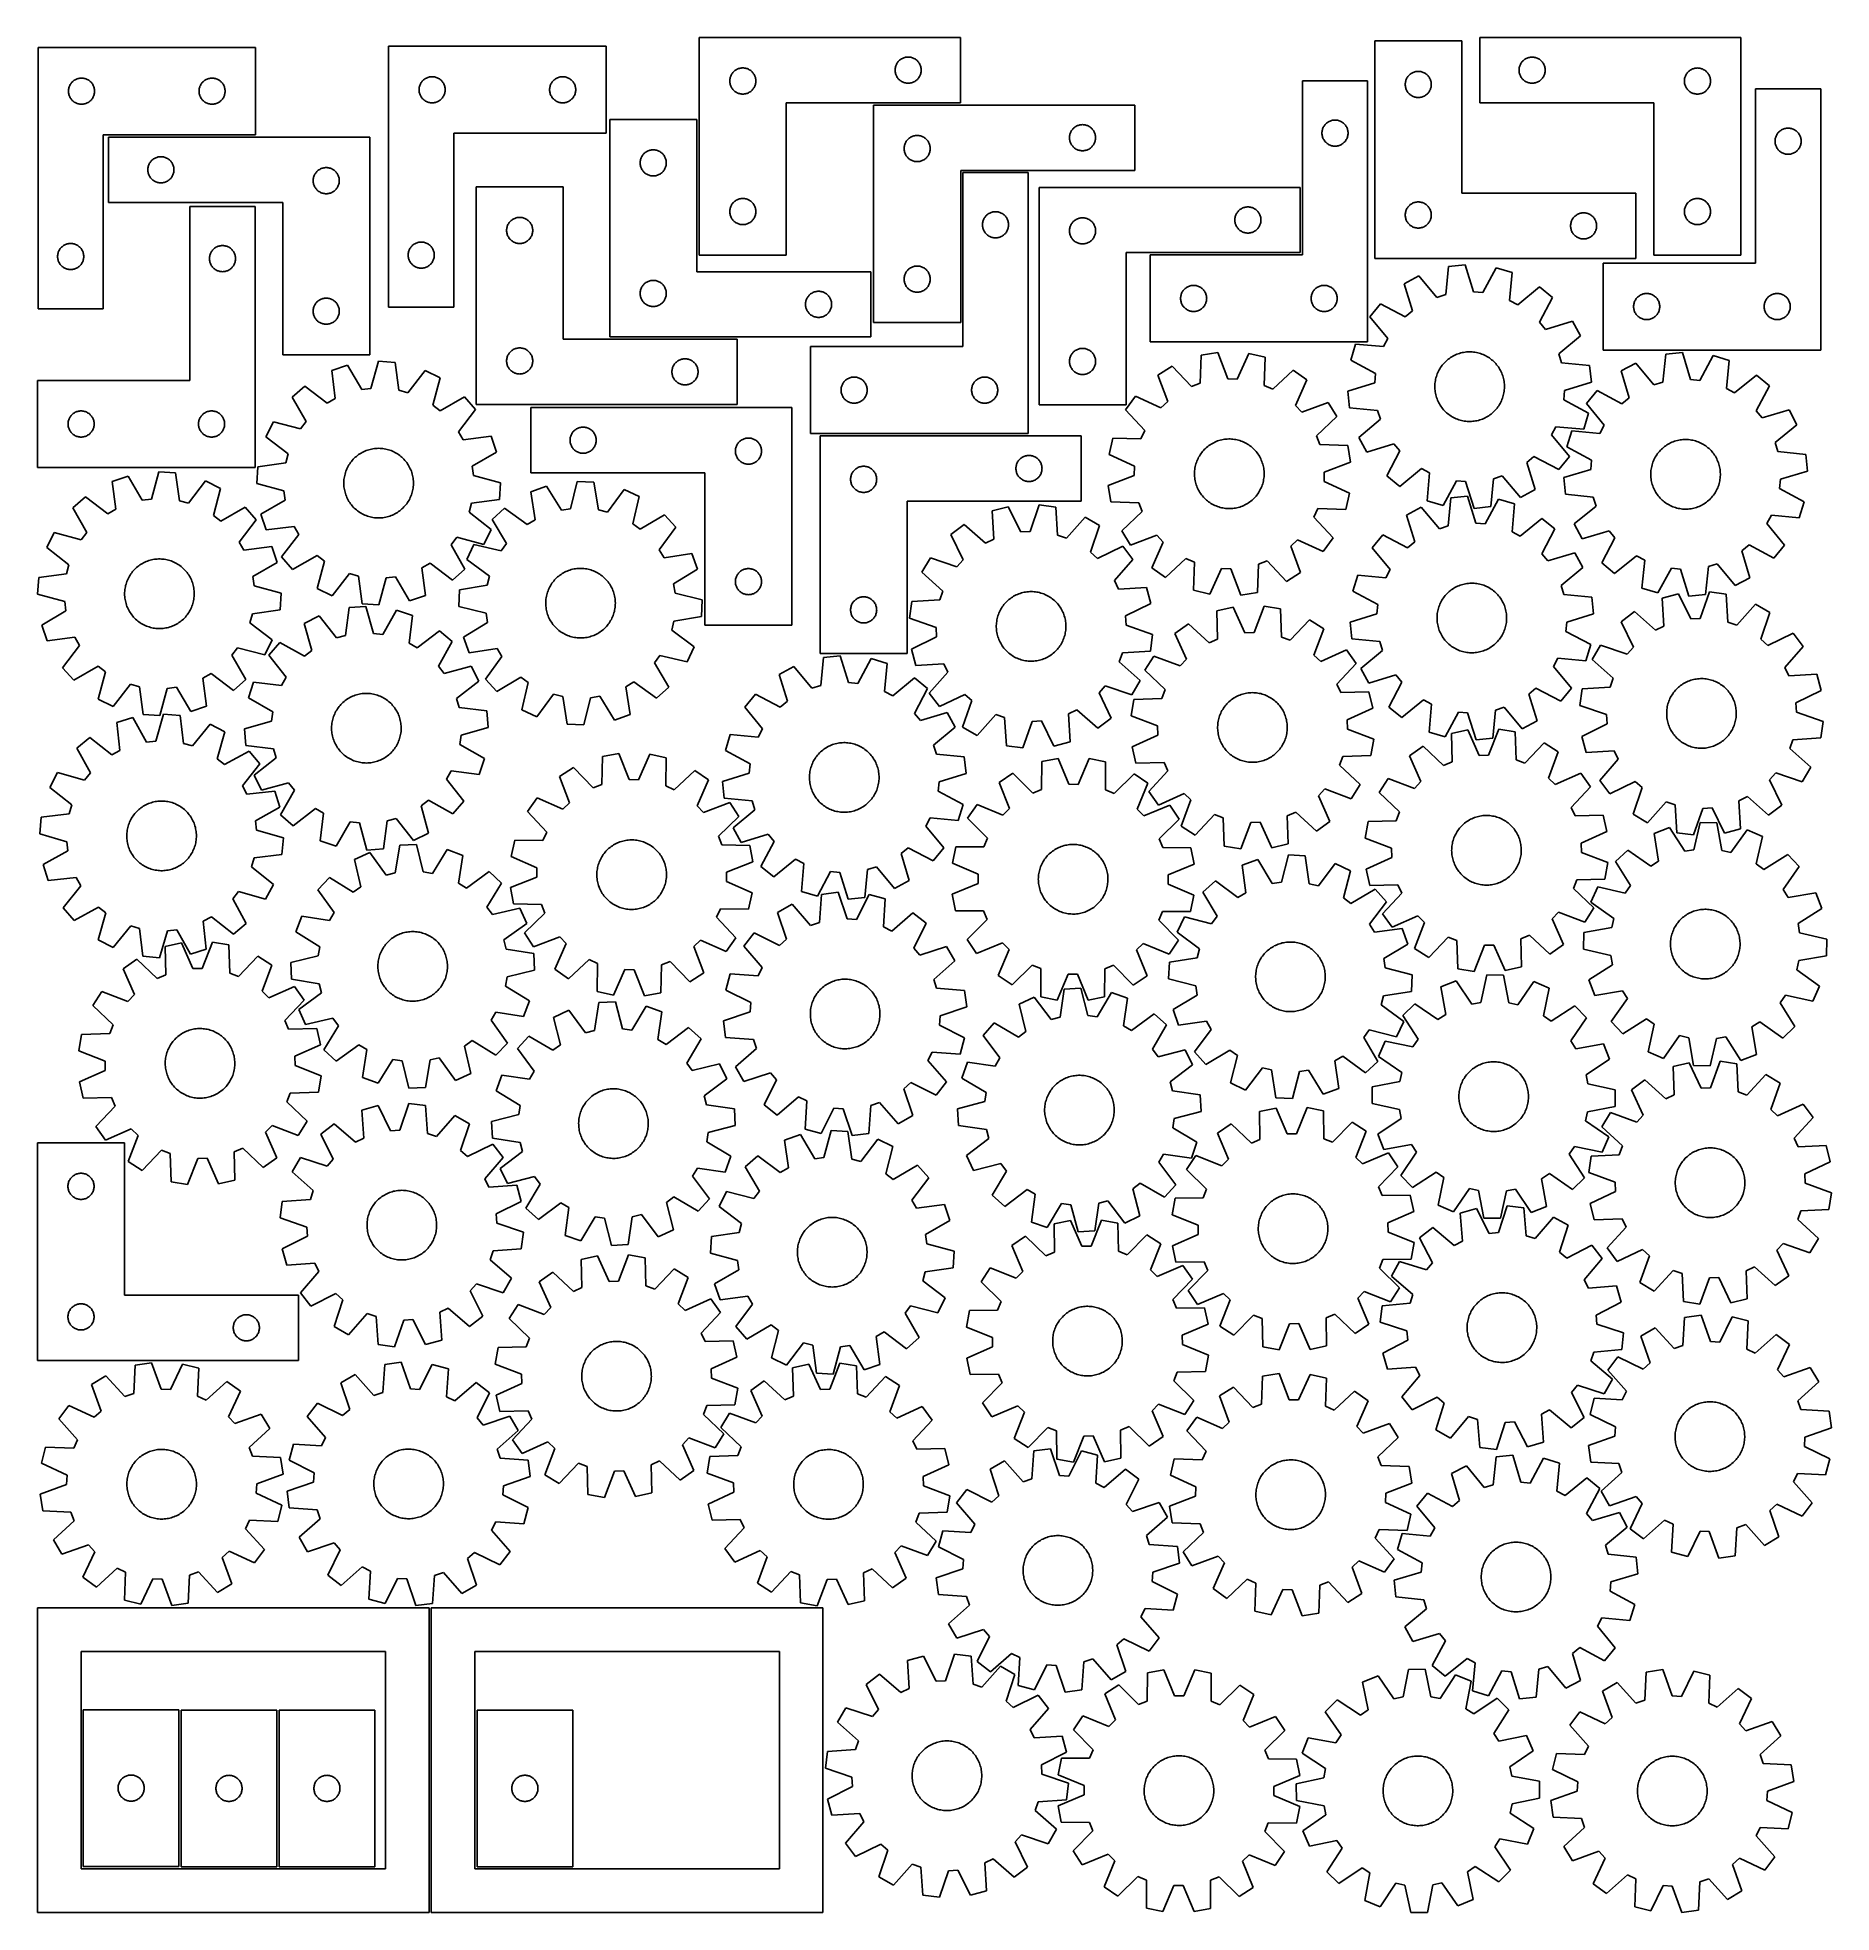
# Model space of a CAD drawing. Header units: millimetres. Extents: x 7 to 1243, y 7 to 1299.
import ezdxf

# ---------------------------------------------------------------- set-up
doc = ezdxf.new("R2010")
doc.units = ezdxf.units.MM
doc.layers.add('CUT', color=7, linetype='CONTINUOUS', true_color=0x000000)

msp = doc.modelspace()

# ---------------------------------------------------------------- linework, layer by layer
at = {"layer": 'CUT'}
for p, q in [((248.611657, 1293.118191), (248.611657, 1113.118191)), ((398.611657, 1293.118191), (248.611657, 1293.118191)), ((398.611657, 1233.118191), (398.611657, 1293.118191)), ((462.831632, 1299.129914), (642.831632, 1299.129914)), ((462.831632, 1149.129914), (462.831632, 1299.129914)), ((642.831632, 1299.129914), (642.831632, 1254.129914)), ((988.566939, 1296.757356), (928.566939, 1296.757356)), ((928.566939, 1296.757356), (928.566939, 1146.757356)), ((988.566939, 1191.757356), (988.566939, 1296.757356)), ((1181.045231, 1299.110875), (1001.045231, 1299.110875)), ((1001.045231, 1299.110875), (1001.045231, 1254.110875)), ((1181.045231, 1149.110875), (1181.045231, 1299.110875)), ((6.88131, 1292.137967), (6.88131, 1112.137967)), ((156.88131, 1292.137967), (6.88131, 1292.137967)), ((156.88131, 1232.137967), (156.88131, 1292.137967)), ((598.516716, 1280.074065), (598.309261, 1279.522869)), ((598.759778, 1280.610512), (598.516716, 1280.074065)), ((599.037404, 1281.129914), (598.759778, 1280.610512)), ((599.348406, 1281.630046), (599.037404, 1281.129914)), ((599.691452, 1282.108767), (599.348406, 1281.630046)), ((600.065074, 1282.564027), (599.691452, 1282.108767)), ((600.467671, 1282.993875), (600.065074, 1282.564027)), ((600.89752, 1283.396472), (600.467671, 1282.993875)), ((601.352779, 1283.770094), (600.89752, 1283.396472)), ((601.8315, 1284.113141), (601.352779, 1283.770094)), ((602.331632, 1284.424143), (601.8315, 1284.113141)), ((602.851034, 1284.701769), (602.331632, 1284.424143)), ((603.387481, 1284.94483), (602.851034, 1284.701769)), ((603.938677, 1285.152285), (603.387481, 1284.94483)), ((604.502261, 1285.323247), (603.938677, 1285.152285)), ((605.075819, 1285.456982), (604.502261, 1285.323247)), ((605.656897, 1285.552918), (605.075819, 1285.456982)), ((606.243004, 1285.610644), (605.656897, 1285.552918)), ((606.831632, 1285.629914), (606.243004, 1285.610644)), ((607.42026, 1285.610644), (606.831632, 1285.629914)), ((608.006368, 1285.552918), (607.42026, 1285.610644)), ((608.587445, 1285.456982), (608.006368, 1285.552918)), ((609.161004, 1285.323247), (608.587445, 1285.456982)), ((609.724587, 1285.152285), (609.161004, 1285.323247)), ((610.275783, 1284.94483), (609.724587, 1285.152285)), ((610.81223, 1284.701769), (610.275783, 1284.94483)), ((611.331632, 1284.424143), (610.81223, 1284.701769)), ((611.831764, 1284.113141), (611.331632, 1284.424143)), ((612.310485, 1283.770094), (611.831764, 1284.113141)), ((612.765745, 1283.396472), (612.310485, 1283.770094)), ((613.195593, 1282.993875), (612.765745, 1283.396472)), ((613.598191, 1282.564027), (613.195593, 1282.993875)), ((613.971812, 1282.108767), (613.598191, 1282.564027)), ((614.314859, 1281.630046), (613.971812, 1282.108767)), ((614.625861, 1281.129914), (614.314859, 1281.630046)), ((614.903487, 1280.610512), (614.625861, 1281.129914)), ((615.146548, 1280.074065), (614.903487, 1280.610512)), ((615.354003, 1279.522869), (615.146548, 1280.074065)), ((1028.522859, 1279.50383), (1028.730315, 1280.055026)), ((1028.730315, 1280.055026), (1028.973376, 1280.591473)), ((1028.973376, 1280.591473), (1029.251002, 1281.110875)), ((1029.251002, 1281.110875), (1029.562004, 1281.611007)), ((1029.562004, 1281.611007), (1029.905051, 1282.089728)), ((1029.905051, 1282.089728), (1030.278672, 1282.544987)), ((1030.278672, 1282.544987), (1030.68127, 1282.974836)), ((1030.68127, 1282.974836), (1031.111118, 1283.377433)), ((1031.111118, 1283.377433), (1031.566378, 1283.751055)), ((1031.566378, 1283.751055), (1032.045099, 1284.094101)), ((1032.045099, 1284.094101), (1032.545231, 1284.405103)), ((1032.545231, 1284.405103), (1033.064632, 1284.682729)), ((1033.064632, 1284.682729), (1033.60108, 1284.925791)), ((1033.60108, 1284.925791), (1034.152275, 1285.133246)), ((1034.152275, 1285.133246), (1034.715859, 1285.304207)), ((1034.715859, 1285.304207), (1035.289418, 1285.437942)), ((1035.289418, 1285.437942), (1035.870495, 1285.533879)), ((1035.870495, 1285.533879), (1036.456602, 1285.591605)), ((1036.456602, 1285.591605), (1037.045231, 1285.610875)), ((1037.045231, 1285.610875), (1037.633859, 1285.591605)), ((1037.633859, 1285.591605), (1038.219966, 1285.533879)), ((1038.219966, 1285.533879), (1038.801044, 1285.437942)), ((1038.801044, 1285.437942), (1039.374602, 1285.304207)), ((1039.374602, 1285.304207), (1039.938186, 1285.133246)), ((1039.938186, 1285.133246), (1040.489382, 1284.925791)), ((1040.489382, 1284.925791), (1041.025829, 1284.682729)), ((1041.025829, 1284.682729), (1041.545231, 1284.405103)), ((1041.545231, 1284.405103), (1042.045363, 1284.094101)), ((1042.045363, 1284.094101), (1042.524084, 1283.751055)), ((1042.524084, 1283.751055), (1042.979343, 1283.377433)), ((1042.979343, 1283.377433), (1043.409192, 1282.974836)), ((1043.409192, 1282.974836), (1043.811789, 1282.544987)), ((1043.811789, 1282.544987), (1044.185411, 1282.089728)), ((1044.185411, 1282.089728), (1044.528457, 1281.611007)), ((1044.528457, 1281.611007), (1044.839459, 1281.110875)), ((1044.839459, 1281.110875), (1045.117085, 1280.591473)), ((1045.117085, 1280.591473), (1045.360146, 1280.055026)), ((1045.360146, 1280.055026), (1045.567602, 1279.50383)), ((29.087081, 1266.637967), (29.398083, 1267.138099)), ((29.398083, 1267.138099), (29.74113, 1267.61682)), ((29.74113, 1267.61682), (30.114752, 1268.072079)), ((30.114752, 1268.072079), (30.517349, 1268.501928)), ((30.517349, 1268.501928), (30.947198, 1268.904525)), ((30.947198, 1268.904525), (31.402457, 1269.278147)), ((31.402457, 1269.278147), (31.881178, 1269.621193)), ((31.881178, 1269.621193), (32.38131, 1269.932195)), ((32.38131, 1269.932195), (32.900712, 1270.209821)), ((32.900712, 1270.209821), (33.437159, 1270.452883)), ((33.437159, 1270.452883), (33.988355, 1270.660338)), ((33.988355, 1270.660338), (34.551939, 1270.831299)), ((34.551939, 1270.831299), (35.125497, 1270.965034)), ((35.125497, 1270.965034), (35.706574, 1271.06097)), ((35.706574, 1271.06097), (36.292682, 1271.118697)), ((36.292682, 1271.118697), (36.88131, 1271.137967)), ((36.88131, 1271.137967), (37.469938, 1271.118697)), ((37.469938, 1271.118697), (38.056046, 1271.06097)), ((38.056046, 1271.06097), (38.637123, 1270.965034)), ((38.637123, 1270.965034), (39.210681, 1270.831299)), ((39.210681, 1270.831299), (39.774265, 1270.660338)), ((39.774265, 1270.660338), (40.325461, 1270.452883)), ((40.325461, 1270.452883), (40.861908, 1270.209821)), ((40.861908, 1270.209821), (41.38131, 1269.932195)), ((41.38131, 1269.932195), (41.881442, 1269.621193)), ((41.881442, 1269.621193), (42.360163, 1269.278147)), ((42.360163, 1269.278147), (42.815422, 1268.904525)), ((42.815422, 1268.904525), (43.245271, 1268.501928)), ((43.245271, 1268.501928), (43.647868, 1268.072079)), ((43.647868, 1268.072079), (44.02149, 1267.61682)), ((44.02149, 1267.61682), (44.364536, 1267.138099)), ((44.364536, 1267.138099), (44.675539, 1266.637967)), ((119.087081, 1266.637967), (119.398083, 1267.138099)), ((119.398083, 1267.138099), (119.74113, 1267.61682)), ((119.74113, 1267.61682), (120.114752, 1268.072079)), ((120.114752, 1268.072079), (120.517349, 1268.501928)), ((120.517349, 1268.501928), (120.947198, 1268.904525)), ((120.947198, 1268.904525), (121.402457, 1269.278147)), ((121.402457, 1269.278147), (121.881178, 1269.621193)), ((121.881178, 1269.621193), (122.38131, 1269.932195)), ((122.38131, 1269.932195), (122.900712, 1270.209821)), ((122.900712, 1270.209821), (123.437159, 1270.452883)), ((123.437159, 1270.452883), (123.988355, 1270.660338)), ((123.988355, 1270.660338), (124.551939, 1270.831299)), ((124.551939, 1270.831299), (125.125497, 1270.965034)), ((125.125497, 1270.965034), (125.706574, 1271.06097)), ((125.706574, 1271.06097), (126.292682, 1271.118697)), ((126.292682, 1271.118697), (126.88131, 1271.137967)), ((126.88131, 1271.137967), (127.469938, 1271.118697)), ((127.469938, 1271.118697), (128.056046, 1271.06097)), ((128.056046, 1271.06097), (128.637123, 1270.965034)), ((128.637123, 1270.965034), (129.210681, 1270.831299)), ((129.210681, 1270.831299), (129.774265, 1270.660338)), ((129.774265, 1270.660338), (130.325461, 1270.452883)), ((130.325461, 1270.452883), (130.861908, 1270.209821)), ((130.861908, 1270.209821), (131.38131, 1269.932195)), ((131.38131, 1269.932195), (131.881442, 1269.621193)), ((131.881442, 1269.621193), (132.360163, 1269.278147)), ((132.360163, 1269.278147), (132.815422, 1268.904525)), ((132.815422, 1268.904525), (133.245271, 1268.501928)), ((133.245271, 1268.501928), (133.647868, 1268.072079)), ((133.647868, 1268.072079), (134.02149, 1267.61682)), ((134.02149, 1267.61682), (134.364536, 1267.138099)), ((134.364536, 1267.138099), (134.675539, 1266.637967)), ((270.296741, 1266.562342), (270.539802, 1267.09879)), ((270.539802, 1267.09879), (270.817428, 1267.618191)), ((270.817428, 1267.618191), (271.12843, 1268.118323)), ((271.12843, 1268.118323), (271.471477, 1268.597044)), ((271.471477, 1268.597044), (271.845098, 1269.052304)), ((271.845098, 1269.052304), (272.247696, 1269.482152)), ((272.247696, 1269.482152), (272.677544, 1269.88475)), ((272.677544, 1269.88475), (273.132804, 1270.258371)), ((273.132804, 1270.258371), (273.611525, 1270.601418)), ((273.611525, 1270.601418), (274.111657, 1270.91242)), ((274.111657, 1270.91242), (274.631058, 1271.190046)), ((274.631058, 1271.190046), (275.167506, 1271.433107)), ((275.167506, 1271.433107), (275.718701, 1271.640563)), ((275.718701, 1271.640563), (276.282285, 1271.811524)), ((276.282285, 1271.811524), (276.855844, 1271.945259)), ((276.855844, 1271.945259), (277.436921, 1272.041195)), ((277.436921, 1272.041195), (278.023028, 1272.098922)), ((278.023028, 1272.098922), (278.611657, 1272.118191)), ((278.611657, 1272.118191), (279.200285, 1272.098922)), ((279.200285, 1272.098922), (279.786392, 1272.041195)), ((279.786392, 1272.041195), (280.36747, 1271.945259)), ((280.36747, 1271.945259), (280.941028, 1271.811524)), ((280.941028, 1271.811524), (281.504612, 1271.640563)), ((281.504612, 1271.640563), (282.055808, 1271.433107)), ((282.055808, 1271.433107), (282.592255, 1271.190046)), ((282.592255, 1271.190046), (283.111657, 1270.91242)), ((283.111657, 1270.91242), (283.611789, 1270.601418)), ((283.611789, 1270.601418), (284.09051, 1270.258371)), ((284.09051, 1270.258371), (284.545769, 1269.88475)), ((284.545769, 1269.88475), (284.975618, 1269.482152)), ((284.975618, 1269.482152), (285.378215, 1269.052304)), ((285.378215, 1269.052304), (285.751837, 1268.597044)), ((285.751837, 1268.597044), (286.094883, 1268.118323)), ((286.094883, 1268.118323), (286.405885, 1267.618191)), ((286.405885, 1267.618191), (286.683511, 1267.09879)), ((286.683511, 1267.09879), (286.926572, 1266.562342)), ((360.296741, 1266.562342), (360.539802, 1267.09879)), ((360.539802, 1267.09879), (360.817428, 1267.618191)), ((360.817428, 1267.618191), (361.12843, 1268.118323)), ((361.12843, 1268.118323), (361.471477, 1268.597044)), ((361.471477, 1268.597044), (361.845098, 1269.052304)), ((361.845098, 1269.052304), (362.247696, 1269.482152)), ((362.247696, 1269.482152), (362.677544, 1269.88475)), ((362.677544, 1269.88475), (363.132804, 1270.258371)), ((363.132804, 1270.258371), (363.611525, 1270.601418)), ((363.611525, 1270.601418), (364.111657, 1270.91242)), ((364.111657, 1270.91242), (364.631058, 1271.190046)), ((364.631058, 1271.190046), (365.167506, 1271.433107)), ((365.167506, 1271.433107), (365.718701, 1271.640563)), ((365.718701, 1271.640563), (366.282285, 1271.811524)), ((366.282285, 1271.811524), (366.855844, 1271.945259)), ((366.855844, 1271.945259), (367.436921, 1272.041195)), ((367.436921, 1272.041195), (368.023028, 1272.098922)), ((368.023028, 1272.098922), (368.611657, 1272.118191)), ((368.611657, 1272.118191), (369.200285, 1272.098922)), ((369.200285, 1272.098922), (369.786392, 1272.041195)), ((369.786392, 1272.041195), (370.36747, 1271.945259)), ((370.36747, 1271.945259), (370.941028, 1271.811524)), ((370.941028, 1271.811524), (371.504612, 1271.640563)), ((371.504612, 1271.640563), (372.055808, 1271.433107)), ((372.055808, 1271.433107), (372.592255, 1271.190046)), ((372.592255, 1271.190046), (373.111657, 1270.91242)), ((373.111657, 1270.91242), (373.611789, 1270.601418)), ((373.611789, 1270.601418), (374.09051, 1270.258371)), ((374.09051, 1270.258371), (374.545769, 1269.88475)), ((374.545769, 1269.88475), (374.975618, 1269.482152)), ((374.975618, 1269.482152), (375.378215, 1269.052304)), ((375.378215, 1269.052304), (375.751837, 1268.597044)), ((375.751837, 1268.597044), (376.094883, 1268.118323)), ((376.094883, 1268.118323), (376.405885, 1267.618191)), ((376.405885, 1267.618191), (376.683511, 1267.09879)), ((376.683511, 1267.09879), (376.926572, 1266.562342)), ((483.850902, 1269.718542), (483.831632, 1269.129914)), ((483.831632, 1269.129914), (483.850902, 1268.541286)), ((483.908629, 1270.30465), (483.850902, 1269.718542)), ((483.850902, 1268.541286), (483.908629, 1267.955178)), ((484.004565, 1270.885727), (483.908629, 1270.30465)), ((483.908629, 1267.955178), (484.004565, 1267.374101)), ((484.1383, 1271.459286), (484.004565, 1270.885727)), ((484.004565, 1267.374101), (484.1383, 1266.800543)), ((484.309261, 1272.022869), (484.1383, 1271.459286)), ((484.1383, 1266.800543), (484.309261, 1266.236959)), ((484.516716, 1272.574065), (484.309261, 1272.022869)), ((484.759778, 1273.110512), (484.516716, 1272.574065)), ((485.037404, 1273.629914), (484.759778, 1273.110512)), ((485.348406, 1274.130046), (485.037404, 1273.629914)), ((485.691452, 1274.608767), (485.348406, 1274.130046)), ((486.065074, 1275.064027), (485.691452, 1274.608767)), ((486.467671, 1275.493875), (486.065074, 1275.064027)), ((486.89752, 1275.896472), (486.467671, 1275.493875)), ((487.352779, 1276.270094), (486.89752, 1275.896472)), ((487.8315, 1276.613141), (487.352779, 1276.270094)), ((488.331632, 1276.924143), (487.8315, 1276.613141)), ((488.851034, 1277.201769), (488.331632, 1276.924143)), ((489.387481, 1277.44483), (488.851034, 1277.201769)), ((489.938677, 1277.652285), (489.387481, 1277.44483)), ((490.502261, 1277.823247), (489.938677, 1277.652285)), ((491.075819, 1277.956982), (490.502261, 1277.823247)), ((491.656897, 1278.052918), (491.075819, 1277.956982)), ((492.243004, 1278.110644), (491.656897, 1278.052918)), ((492.831632, 1278.129914), (492.243004, 1278.110644)), ((493.42026, 1278.110644), (492.831632, 1278.129914)), ((494.006368, 1278.052918), (493.42026, 1278.110644)), ((494.587445, 1277.956982), (494.006368, 1278.052918)), ((495.161004, 1277.823247), (494.587445, 1277.956982)), ((495.724587, 1277.652285), (495.161004, 1277.823247)), ((496.275783, 1277.44483), (495.724587, 1277.652285)), ((496.81223, 1277.201769), (496.275783, 1277.44483)), ((497.331632, 1276.924143), (496.81223, 1277.201769)), ((497.831764, 1276.613141), (497.331632, 1276.924143)), ((498.310485, 1276.270094), (497.831764, 1276.613141)), ((498.765745, 1275.896472), (498.310485, 1276.270094)), ((499.195593, 1275.493875), (498.765745, 1275.896472)), ((499.598191, 1275.064027), (499.195593, 1275.493875)), ((499.971812, 1274.608767), (499.598191, 1275.064027)), ((500.314859, 1274.130046), (499.971812, 1274.608767)), ((500.625861, 1273.629914), (500.314859, 1274.130046)), ((500.903487, 1273.110512), (500.625861, 1273.629914)), ((501.146548, 1272.574065), (500.903487, 1273.110512)), ((501.354003, 1272.022869), (501.146548, 1272.574065)), ((501.524965, 1271.459286), (501.354003, 1272.022869)), ((501.354003, 1266.236959), (501.524965, 1266.800543)), ((501.6587, 1270.885727), (501.524965, 1271.459286)), ((501.524965, 1266.800543), (501.6587, 1267.374101)), ((501.754636, 1270.30465), (501.6587, 1270.885727)), ((501.6587, 1267.374101), (501.754636, 1267.955178)), ((501.812363, 1269.718542), (501.754636, 1270.30465)), ((501.754636, 1267.955178), (501.812363, 1268.541286)), ((501.831632, 1269.129914), (501.812363, 1269.718542)), ((501.812363, 1268.541286), (501.831632, 1269.129914)), ((597.850902, 1277.218542), (597.831632, 1276.629914)), ((597.831632, 1276.629914), (597.850902, 1276.041286)), ((597.908629, 1277.80465), (597.850902, 1277.218542)), ((597.850902, 1276.041286), (597.908629, 1275.455178)), ((598.004565, 1278.385727), (597.908629, 1277.80465)), ((597.908629, 1275.455178), (598.004565, 1274.874101)), ((598.1383, 1278.959286), (598.004565, 1278.385727)), ((598.004565, 1274.874101), (598.1383, 1274.300543)), ((598.309261, 1279.522869), (598.1383, 1278.959286)), ((598.1383, 1274.300543), (598.309261, 1273.736959)), ((598.309261, 1273.736959), (598.516716, 1273.185763)), ((598.516716, 1273.185763), (598.759778, 1272.649316)), ((598.759778, 1272.649316), (599.037404, 1272.129914)), ((599.037404, 1272.129914), (599.348406, 1271.629782)), ((599.348406, 1271.629782), (599.691452, 1271.151061)), ((599.691452, 1271.151061), (600.065074, 1270.695802)), ((600.065074, 1270.695802), (600.467671, 1270.265953)), ((600.467671, 1270.265953), (600.89752, 1269.863356)), ((600.89752, 1269.863356), (601.352779, 1269.489734)), ((601.352779, 1269.489734), (601.8315, 1269.146688)), ((601.8315, 1269.146688), (602.331632, 1268.835686)), ((602.331632, 1268.835686), (602.851034, 1268.558059)), ((602.851034, 1268.558059), (603.387481, 1268.314998)), ((603.387481, 1268.314998), (603.938677, 1268.107543)), ((603.938677, 1268.107543), (604.502261, 1267.936582)), ((604.502261, 1267.936582), (605.075819, 1267.802847)), ((605.075819, 1267.802847), (605.656897, 1267.70691)), ((605.656897, 1267.70691), (606.243004, 1267.649184)), ((606.243004, 1267.649184), (606.831632, 1267.629914)), ((606.831632, 1267.629914), (607.42026, 1267.649184)), ((607.42026, 1267.649184), (608.006368, 1267.70691)), ((608.006368, 1267.70691), (608.587445, 1267.802847)), ((608.587445, 1267.802847), (609.161004, 1267.936582)), ((609.161004, 1267.936582), (609.724587, 1268.107543)), ((609.724587, 1268.107543), (610.275783, 1268.314998)), ((610.275783, 1268.314998), (610.81223, 1268.558059)), ((610.81223, 1268.558059), (611.331632, 1268.835686)), ((611.331632, 1268.835686), (611.831764, 1269.146688)), ((611.831764, 1269.146688), (612.310485, 1269.489734)), ((612.310485, 1269.489734), (612.765745, 1269.863356)), ((612.765745, 1269.863356), (613.195593, 1270.265953)), ((613.195593, 1270.265953), (613.598191, 1270.695802)), ((613.598191, 1270.695802), (613.971812, 1271.151061)), ((613.971812, 1271.151061), (614.314859, 1271.629782)), ((614.314859, 1271.629782), (614.625861, 1272.129914)), ((614.625861, 1272.129914), (614.903487, 1272.649316)), ((614.903487, 1272.649316), (615.146548, 1273.185763)), ((615.146548, 1273.185763), (615.354003, 1273.736959)), ((615.524965, 1278.959286), (615.354003, 1279.522869)), ((615.354003, 1273.736959), (615.524965, 1274.300543)), ((615.6587, 1278.385727), (615.524965, 1278.959286)), ((615.524965, 1274.300543), (615.6587, 1274.874101)), ((615.754636, 1277.80465), (615.6587, 1278.385727)), ((615.6587, 1274.874101), (615.754636, 1275.455178)), ((615.812363, 1277.218542), (615.754636, 1277.80465)), ((615.754636, 1275.455178), (615.812363, 1276.041286)), ((615.831632, 1276.629914), (615.812363, 1277.218542)), ((615.812363, 1276.041286), (615.831632, 1276.629914)), ((923.66461, 1269.24637), (878.66461, 1269.24637)), ((878.66461, 1269.24637), (878.66461, 1149.24637)), ((923.66461, 1089.24637), (923.66461, 1269.24637)), ((949.566939, 1266.757356), (949.586209, 1267.345984)), ((949.586209, 1267.345984), (949.643936, 1267.932091)), ((949.643936, 1267.932091), (949.739872, 1268.513168)), ((949.739872, 1268.513168), (949.873607, 1269.086727)), ((949.873607, 1269.086727), (950.044568, 1269.650311)), ((950.044568, 1269.650311), (950.252024, 1270.201506)), ((950.252024, 1270.201506), (950.495085, 1270.737954)), ((950.495085, 1270.737954), (950.772711, 1271.257356)), ((950.772711, 1271.257356), (951.083713, 1271.757488)), ((951.083713, 1271.757488), (951.426759, 1272.236208)), ((951.426759, 1272.236208), (951.800381, 1272.691468)), ((951.800381, 1272.691468), (952.202978, 1273.121317)), ((952.202978, 1273.121317), (952.632827, 1273.523914)), ((952.632827, 1273.523914), (953.088087, 1273.897536)), ((953.088087, 1273.897536), (953.566807, 1274.240582)), ((953.566807, 1274.240582), (954.066939, 1274.551584)), ((954.066939, 1274.551584), (954.586341, 1274.82921)), ((954.586341, 1274.82921), (955.122788, 1275.072271)), ((955.122788, 1275.072271), (955.673984, 1275.279727)), ((955.673984, 1275.279727), (956.237568, 1275.450688)), ((956.237568, 1275.450688), (956.811126, 1275.584423)), ((956.811126, 1275.584423), (957.392204, 1275.680359)), ((957.392204, 1275.680359), (957.978311, 1275.738086)), ((957.978311, 1275.738086), (958.566939, 1275.757356)), ((958.566939, 1275.757356), (959.155568, 1275.738086)), ((959.155568, 1275.738086), (959.741675, 1275.680359)), ((959.741675, 1275.680359), (960.322752, 1275.584423)), ((960.322752, 1275.584423), (960.896311, 1275.450688)), ((960.896311, 1275.450688), (961.459895, 1275.279727)), ((961.459895, 1275.279727), (962.01109, 1275.072271)), ((962.01109, 1275.072271), (962.547538, 1274.82921)), ((962.547538, 1274.82921), (963.066939, 1274.551584)), ((963.066939, 1274.551584), (963.567071, 1274.240582)), ((963.567071, 1274.240582), (964.045792, 1273.897536)), ((964.045792, 1273.897536), (964.501052, 1273.523914)), ((964.501052, 1273.523914), (964.9309, 1273.121317)), ((964.9309, 1273.121317), (965.333498, 1272.691468)), ((965.333498, 1272.691468), (965.707119, 1272.236208)), ((965.707119, 1272.236208), (966.050166, 1271.757488)), ((966.050166, 1271.757488), (966.361168, 1271.257356)), ((966.361168, 1271.257356), (966.638794, 1270.737954)), ((966.638794, 1270.737954), (966.881855, 1270.201506)), ((966.881855, 1270.201506), (967.089311, 1269.650311)), ((967.089311, 1269.650311), (967.260272, 1269.086727)), ((967.260272, 1269.086727), (967.394007, 1268.513168)), ((967.394007, 1268.513168), (967.489943, 1267.932091)), ((967.489943, 1267.932091), (967.54767, 1267.345984)), ((967.54767, 1267.345984), (967.566939, 1266.757356)), ((1028.045231, 1276.610875), (1028.0645, 1277.199503)), ((1028.0645, 1276.022247), (1028.045231, 1276.610875)), ((1028.0645, 1277.199503), (1028.122227, 1277.78561)), ((1028.122227, 1275.436139), (1028.0645, 1276.022247)), ((1028.122227, 1277.78561), (1028.218163, 1278.366688)), ((1028.218163, 1274.855062), (1028.122227, 1275.436139)), ((1028.218163, 1278.366688), (1028.351898, 1278.940246)), ((1028.351898, 1274.281503), (1028.218163, 1274.855062)), ((1028.351898, 1278.940246), (1028.522859, 1279.50383)), ((1028.522859, 1273.71792), (1028.351898, 1274.281503)), ((1028.730315, 1273.166724), (1028.522859, 1273.71792)), ((1028.973376, 1272.630277), (1028.730315, 1273.166724)), ((1029.251002, 1272.110875), (1028.973376, 1272.630277)), ((1029.562004, 1271.610743), (1029.251002, 1272.110875)), ((1029.905051, 1271.132022), (1029.562004, 1271.610743)), ((1030.278672, 1270.676762), (1029.905051, 1271.132022)), ((1030.68127, 1270.246914), (1030.278672, 1270.676762)), ((1031.111118, 1269.844316), (1030.68127, 1270.246914)), ((1031.566378, 1269.470695), (1031.111118, 1269.844316)), ((1032.045099, 1269.127648), (1031.566378, 1269.470695)), ((1032.545231, 1268.816646), (1032.045099, 1269.127648)), ((1033.064632, 1268.53902), (1032.545231, 1268.816646)), ((1033.60108, 1268.295959), (1033.064632, 1268.53902)), ((1034.152275, 1268.088504), (1033.60108, 1268.295959)), ((1034.715859, 1267.917542), (1034.152275, 1268.088504)), ((1035.289418, 1267.783807), (1034.715859, 1267.917542)), ((1035.870495, 1267.687871), (1035.289418, 1267.783807)), ((1036.456602, 1267.630144), (1035.870495, 1267.687871)), ((1037.045231, 1267.610875), (1036.456602, 1267.630144)), ((1037.633859, 1267.630144), (1037.045231, 1267.610875)), ((1038.219966, 1267.687871), (1037.633859, 1267.630144)), ((1038.801044, 1267.783807), (1038.219966, 1267.687871)), ((1039.374602, 1267.917542), (1038.801044, 1267.783807)), ((1039.938186, 1268.088504), (1039.374602, 1267.917542)), ((1040.489382, 1268.295959), (1039.938186, 1268.088504)), ((1041.025829, 1268.53902), (1040.489382, 1268.295959)), ((1041.545231, 1268.816646), (1041.025829, 1268.53902)), ((1042.045363, 1269.127648), (1041.545231, 1268.816646)), ((1042.524084, 1269.470695), (1042.045363, 1269.127648)), ((1042.979343, 1269.844316), (1042.524084, 1269.470695)), ((1043.409192, 1270.246914), (1042.979343, 1269.844316)), ((1043.811789, 1270.676762), (1043.409192, 1270.246914)), ((1044.185411, 1271.132022), (1043.811789, 1270.676762)), ((1044.528457, 1271.610743), (1044.185411, 1271.132022)), ((1044.839459, 1272.110875), (1044.528457, 1271.610743)), ((1045.117085, 1272.630277), (1044.839459, 1272.110875)), ((1045.360146, 1273.166724), (1045.117085, 1272.630277)), ((1045.567602, 1273.71792), (1045.360146, 1273.166724)), ((1045.567602, 1279.50383), (1045.738563, 1278.940246)), ((1045.738563, 1274.281503), (1045.567602, 1273.71792)), ((1045.738563, 1278.940246), (1045.872298, 1278.366688)), ((1045.872298, 1274.855062), (1045.738563, 1274.281503)), ((1045.872298, 1278.366688), (1045.968234, 1277.78561)), ((1045.968234, 1275.436139), (1045.872298, 1274.855062)), ((1045.968234, 1277.78561), (1046.025961, 1277.199503)), ((1046.025961, 1276.022247), (1045.968234, 1275.436139)), ((1046.025961, 1277.199503), (1046.045231, 1276.610875)), ((1046.045231, 1276.610875), (1046.025961, 1276.022247)), ((1142.045231, 1269.110875), (1142.0645, 1269.699503)), ((1142.0645, 1268.522247), (1142.045231, 1269.110875)), ((1142.0645, 1269.699503), (1142.122227, 1270.28561)), ((1142.122227, 1267.936139), (1142.0645, 1268.522247)), ((1142.122227, 1270.28561), (1142.218163, 1270.866688)), ((1142.218163, 1267.355062), (1142.122227, 1267.936139)), ((1142.218163, 1270.866688), (1142.351898, 1271.440246)), ((1142.351898, 1266.781503), (1142.218163, 1267.355062)), ((1142.351898, 1271.440246), (1142.522859, 1272.00383)), ((1142.522859, 1266.21792), (1142.351898, 1266.781503)), ((1142.522859, 1272.00383), (1142.730315, 1272.555026)), ((1142.730315, 1272.555026), (1142.973376, 1273.091473)), ((1142.973376, 1273.091473), (1143.251002, 1273.610875)), ((1143.251002, 1273.610875), (1143.562004, 1274.111007)), ((1143.562004, 1274.111007), (1143.905051, 1274.589728)), ((1143.905051, 1274.589728), (1144.278672, 1275.044987)), ((1144.278672, 1275.044987), (1144.68127, 1275.474836)), ((1144.68127, 1275.474836), (1145.111118, 1275.877433)), ((1145.111118, 1275.877433), (1145.566378, 1276.251055)), ((1145.566378, 1276.251055), (1146.045099, 1276.594101)), ((1146.045099, 1276.594101), (1146.545231, 1276.905103)), ((1146.545231, 1276.905103), (1147.064632, 1277.182729)), ((1147.064632, 1277.182729), (1147.60108, 1277.425791)), ((1147.60108, 1277.425791), (1148.152275, 1277.633246)), ((1148.152275, 1277.633246), (1148.715859, 1277.804207)), ((1148.715859, 1277.804207), (1149.289418, 1277.937942)), ((1149.289418, 1277.937942), (1149.870495, 1278.033879)), ((1149.870495, 1278.033879), (1150.456602, 1278.091605)), ((1150.456602, 1278.091605), (1151.045231, 1278.110875)), ((1151.045231, 1278.110875), (1151.633859, 1278.091605)), ((1151.633859, 1278.091605), (1152.219966, 1278.033879)), ((1152.219966, 1278.033879), (1152.801044, 1277.937942)), ((1152.801044, 1277.937942), (1153.374602, 1277.804207)), ((1153.374602, 1277.804207), (1153.938186, 1277.633246)), ((1153.938186, 1277.633246), (1154.489382, 1277.425791)), ((1154.489382, 1277.425791), (1155.025829, 1277.182729)), ((1155.025829, 1277.182729), (1155.545231, 1276.905103)), ((1155.545231, 1276.905103), (1156.045363, 1276.594101)), ((1156.045363, 1276.594101), (1156.524084, 1276.251055)), ((1156.524084, 1276.251055), (1156.979343, 1275.877433)), ((1156.979343, 1275.877433), (1157.409192, 1275.474836)), ((1157.409192, 1275.474836), (1157.811789, 1275.044987)), ((1157.811789, 1275.044987), (1158.185411, 1274.589728)), ((1158.185411, 1274.589728), (1158.528457, 1274.111007)), ((1158.528457, 1274.111007), (1158.839459, 1273.610875)), ((1158.839459, 1273.610875), (1159.117085, 1273.091473)), ((1159.117085, 1273.091473), (1159.360146, 1272.555026)), ((1159.360146, 1272.555026), (1159.567602, 1272.00383)), ((1159.567602, 1272.00383), (1159.738563, 1271.440246)), ((1159.738563, 1266.781503), (1159.567602, 1266.21792)), ((1159.738563, 1271.440246), (1159.872298, 1270.866688)), ((1159.872298, 1267.355062), (1159.738563, 1266.781503)), ((1159.872298, 1270.866688), (1159.968234, 1270.28561)), ((1159.968234, 1267.936139), (1159.872298, 1267.355062)), ((1159.968234, 1270.28561), (1160.025961, 1269.699503)), ((1160.025961, 1268.522247), (1159.968234, 1267.936139)), ((1160.025961, 1269.699503), (1160.045231, 1269.110875)), ((1160.045231, 1269.110875), (1160.025961, 1268.522247)), ((27.88131, 1262.137967), (27.90058, 1262.726595)), ((27.90058, 1261.549339), (27.88131, 1262.137967)), ((27.90058, 1262.726595), (27.958306, 1263.312702)), ((27.958306, 1260.963231), (27.90058, 1261.549339)), ((27.958306, 1263.312702), (28.054242, 1263.89378)), ((28.054242, 1260.382154), (27.958306, 1260.963231)), ((28.054242, 1263.89378), (28.187978, 1264.467338)), ((28.187978, 1259.808595), (28.054242, 1260.382154)), ((28.187978, 1264.467338), (28.358939, 1265.030922)), ((28.358939, 1259.245012), (28.187978, 1259.808595)), ((28.358939, 1265.030922), (28.566394, 1265.582118)), ((28.566394, 1258.693816), (28.358939, 1259.245012)), ((28.566394, 1265.582118), (28.809455, 1266.118565)), ((28.809455, 1258.157369), (28.566394, 1258.693816)), ((28.809455, 1266.118565), (29.087081, 1266.637967)), ((29.087081, 1257.637967), (28.809455, 1258.157369)), ((29.398083, 1257.137835), (29.087081, 1257.637967)), ((29.74113, 1256.659114), (29.398083, 1257.137835)), ((30.114752, 1256.203854), (29.74113, 1256.659114)), ((30.517349, 1255.774006), (30.114752, 1256.203854)), ((30.947198, 1255.371408), (30.517349, 1255.774006)), ((31.402457, 1254.997787), (30.947198, 1255.371408)), ((31.881178, 1254.65474), (31.402457, 1254.997787)), ((32.38131, 1254.343738), (31.881178, 1254.65474)), ((32.900712, 1254.066112), (32.38131, 1254.343738)), ((33.437159, 1253.823051), (32.900712, 1254.066112)), ((40.861908, 1254.066112), (40.325461, 1253.823051)), ((41.38131, 1254.343738), (40.861908, 1254.066112)), ((41.881442, 1254.65474), (41.38131, 1254.343738)), ((42.360163, 1254.997787), (41.881442, 1254.65474)), ((42.815422, 1255.371408), (42.360163, 1254.997787)), ((43.245271, 1255.774006), (42.815422, 1255.371408)), ((43.647868, 1256.203854), (43.245271, 1255.774006)), ((44.02149, 1256.659114), (43.647868, 1256.203854)), ((44.364536, 1257.137835), (44.02149, 1256.659114)), ((44.675539, 1257.637967), (44.364536, 1257.137835)), ((44.675539, 1266.637967), (44.953165, 1266.118565)), ((44.953165, 1258.157369), (44.675539, 1257.637967)), ((44.953165, 1266.118565), (45.196226, 1265.582118)), ((45.196226, 1258.693816), (44.953165, 1258.157369)), ((45.196226, 1265.582118), (45.403681, 1265.030922)), ((45.403681, 1259.245012), (45.196226, 1258.693816)), ((45.403681, 1265.030922), (45.574642, 1264.467338)), ((45.574642, 1259.808595), (45.403681, 1259.245012)), ((45.574642, 1264.467338), (45.708377, 1263.89378)), ((45.708377, 1260.382154), (45.574642, 1259.808595)), ((45.708377, 1263.89378), (45.804314, 1263.312702)), ((45.804314, 1260.963231), (45.708377, 1260.382154)), ((45.804314, 1263.312702), (45.86204, 1262.726595)), ((45.86204, 1261.549339), (45.804314, 1260.963231)), ((45.86204, 1262.726595), (45.88131, 1262.137967)), ((45.88131, 1262.137967), (45.86204, 1261.549339)), ((117.88131, 1262.137967), (117.90058, 1262.726595)), ((117.90058, 1261.549339), (117.88131, 1262.137967)), ((117.90058, 1262.726595), (117.958306, 1263.312702)), ((117.958306, 1260.963231), (117.90058, 1261.549339)), ((117.958306, 1263.312702), (118.054242, 1263.89378)), ((118.054242, 1260.382154), (117.958306, 1260.963231)), ((118.054242, 1263.89378), (118.187978, 1264.467338)), ((118.187978, 1259.808595), (118.054242, 1260.382154)), ((118.187978, 1264.467338), (118.358939, 1265.030922)), ((118.358939, 1259.245012), (118.187978, 1259.808595)), ((118.358939, 1265.030922), (118.566394, 1265.582118)), ((118.566394, 1258.693816), (118.358939, 1259.245012)), ((118.566394, 1265.582118), (118.809455, 1266.118565)), ((118.809455, 1258.157369), (118.566394, 1258.693816)), ((118.809455, 1266.118565), (119.087081, 1266.637967)), ((119.087081, 1257.637967), (118.809455, 1258.157369)), ((119.398083, 1257.137835), (119.087081, 1257.637967)), ((119.74113, 1256.659114), (119.398083, 1257.137835)), ((120.114752, 1256.203854), (119.74113, 1256.659114)), ((120.517349, 1255.774006), (120.114752, 1256.203854)), ((120.947198, 1255.371408), (120.517349, 1255.774006)), ((121.402457, 1254.997787), (120.947198, 1255.371408)), ((121.881178, 1254.65474), (121.402457, 1254.997787)), ((122.38131, 1254.343738), (121.881178, 1254.65474)), ((122.900712, 1254.066112), (122.38131, 1254.343738)), ((123.437159, 1253.823051), (122.900712, 1254.066112)), ((130.861908, 1254.066112), (130.325461, 1253.823051)), ((131.38131, 1254.343738), (130.861908, 1254.066112)), ((131.881442, 1254.65474), (131.38131, 1254.343738)), ((132.360163, 1254.997787), (131.881442, 1254.65474)), ((132.815422, 1255.371408), (132.360163, 1254.997787)), ((133.245271, 1255.774006), (132.815422, 1255.371408)), ((133.647868, 1256.203854), (133.245271, 1255.774006)), ((134.02149, 1256.659114), (133.647868, 1256.203854)), ((134.364536, 1257.137835), (134.02149, 1256.659114)), ((134.675539, 1257.637967), (134.364536, 1257.137835)), ((134.675539, 1266.637967), (134.953165, 1266.118565)), ((134.953165, 1258.157369), (134.675539, 1257.637967)), ((134.953165, 1266.118565), (135.196226, 1265.582118)), ((135.196226, 1258.693816), (134.953165, 1258.157369)), ((135.196226, 1265.582118), (135.403681, 1265.030922)), ((135.403681, 1259.245012), (135.196226, 1258.693816)), ((135.403681, 1265.030922), (135.574642, 1264.467338)), ((135.574642, 1259.808595), (135.403681, 1259.245012)), ((135.574642, 1264.467338), (135.708377, 1263.89378)), ((135.708377, 1260.382154), (135.574642, 1259.808595)), ((135.708377, 1263.89378), (135.804314, 1263.312702)), ((135.804314, 1260.963231), (135.708377, 1260.382154)), ((135.804314, 1263.312702), (135.86204, 1262.726595)), ((135.86204, 1261.549339), (135.804314, 1260.963231)), ((135.86204, 1262.726595), (135.88131, 1262.137967)), ((135.88131, 1262.137967), (135.86204, 1261.549339)), ((269.611657, 1263.118191), (269.630926, 1263.70682)), ((269.630926, 1262.529563), (269.611657, 1263.118191)), ((269.630926, 1263.70682), (269.688653, 1264.292927)), ((269.688653, 1261.943456), (269.630926, 1262.529563)), ((269.688653, 1264.292927), (269.784589, 1264.874004)), ((269.784589, 1261.362378), (269.688653, 1261.943456)), ((269.784589, 1264.874004), (269.918324, 1265.447563)), ((269.918324, 1260.78882), (269.784589, 1261.362378)), ((269.918324, 1265.447563), (270.089285, 1266.011147)), ((270.089285, 1260.225236), (269.918324, 1260.78882)), ((270.089285, 1266.011147), (270.296741, 1266.562342)), ((270.296741, 1259.67404), (270.089285, 1260.225236)), ((270.539802, 1259.137593), (270.296741, 1259.67404)), ((270.817428, 1258.618191), (270.539802, 1259.137593)), ((271.12843, 1258.118059), (270.817428, 1258.618191)), ((271.471477, 1257.639338), (271.12843, 1258.118059)), ((271.845098, 1257.184079), (271.471477, 1257.639338)), ((272.247696, 1256.75423), (271.845098, 1257.184079)), ((272.677544, 1256.351633), (272.247696, 1256.75423)), ((273.132804, 1255.978011), (272.677544, 1256.351633)), ((273.611525, 1255.634965), (273.132804, 1255.978011)), ((274.111657, 1255.323963), (273.611525, 1255.634965)), ((274.631058, 1255.046337), (274.111657, 1255.323963)), ((275.167506, 1254.803276), (274.631058, 1255.046337)), ((275.718701, 1254.59582), (275.167506, 1254.803276)), ((276.282285, 1254.424859), (275.718701, 1254.59582)), ((276.855844, 1254.291124), (276.282285, 1254.424859)), ((277.436921, 1254.195188), (276.855844, 1254.291124)), ((278.023028, 1254.137461), (277.436921, 1254.195188)), ((278.611657, 1254.118191), (278.023028, 1254.137461)), ((279.200285, 1254.137461), (278.611657, 1254.118191)), ((279.786392, 1254.195188), (279.200285, 1254.137461)), ((280.36747, 1254.291124), (279.786392, 1254.195188)), ((280.941028, 1254.424859), (280.36747, 1254.291124)), ((281.504612, 1254.59582), (280.941028, 1254.424859)), ((282.055808, 1254.803276), (281.504612, 1254.59582)), ((282.592255, 1255.046337), (282.055808, 1254.803276)), ((283.111657, 1255.323963), (282.592255, 1255.046337)), ((283.611789, 1255.634965), (283.111657, 1255.323963)), ((284.09051, 1255.978011), (283.611789, 1255.634965)), ((284.545769, 1256.351633), (284.09051, 1255.978011)), ((284.975618, 1256.75423), (284.545769, 1256.351633)), ((285.378215, 1257.184079), (284.975618, 1256.75423)), ((285.751837, 1257.639338), (285.378215, 1257.184079)), ((286.094883, 1258.118059), (285.751837, 1257.639338)), ((286.405885, 1258.618191), (286.094883, 1258.118059)), ((286.683511, 1259.137593), (286.405885, 1258.618191)), ((286.926572, 1259.67404), (286.683511, 1259.137593)), ((286.926572, 1266.562342), (287.134028, 1266.011147)), ((287.134028, 1260.225236), (286.926572, 1259.67404)), ((287.134028, 1266.011147), (287.304989, 1265.447563)), ((287.304989, 1260.78882), (287.134028, 1260.225236)), ((287.304989, 1265.447563), (287.438724, 1264.874004)), ((287.438724, 1261.362378), (287.304989, 1260.78882)), ((287.438724, 1264.874004), (287.53466, 1264.292927)), ((287.53466, 1261.943456), (287.438724, 1261.362378)), ((287.53466, 1264.292927), (287.592387, 1263.70682)), ((287.592387, 1262.529563), (287.53466, 1261.943456)), ((287.592387, 1263.70682), (287.611657, 1263.118191)), ((287.611657, 1263.118191), (287.592387, 1262.529563)), ((359.611657, 1263.118191), (359.630926, 1263.70682)), ((359.630926, 1262.529563), (359.611657, 1263.118191)), ((359.630926, 1263.70682), (359.688653, 1264.292927)), ((359.688653, 1261.943456), (359.630926, 1262.529563)), ((359.688653, 1264.292927), (359.784589, 1264.874004)), ((359.784589, 1261.362378), (359.688653, 1261.943456)), ((359.784589, 1264.874004), (359.918324, 1265.447563)), ((359.918324, 1260.78882), (359.784589, 1261.362378)), ((359.918324, 1265.447563), (360.089285, 1266.011147)), ((360.089285, 1260.225236), (359.918324, 1260.78882)), ((360.089285, 1266.011147), (360.296741, 1266.562342)), ((360.296741, 1259.67404), (360.089285, 1260.225236)), ((360.539802, 1259.137593), (360.296741, 1259.67404)), ((360.817428, 1258.618191), (360.539802, 1259.137593)), ((361.12843, 1258.118059), (360.817428, 1258.618191)), ((361.471477, 1257.639338), (361.12843, 1258.118059)), ((361.845098, 1257.184079), (361.471477, 1257.639338)), ((362.247696, 1256.75423), (361.845098, 1257.184079)), ((362.677544, 1256.351633), (362.247696, 1256.75423)), ((363.132804, 1255.978011), (362.677544, 1256.351633)), ((363.611525, 1255.634965), (363.132804, 1255.978011)), ((364.111657, 1255.323963), (363.611525, 1255.634965)), ((364.631058, 1255.046337), (364.111657, 1255.323963)), ((365.167506, 1254.803276), (364.631058, 1255.046337)), ((365.718701, 1254.59582), (365.167506, 1254.803276)), ((366.282285, 1254.424859), (365.718701, 1254.59582)), ((366.855844, 1254.291124), (366.282285, 1254.424859)), ((367.436921, 1254.195188), (366.855844, 1254.291124)), ((368.023028, 1254.137461), (367.436921, 1254.195188)), ((368.611657, 1254.118191), (368.023028, 1254.137461)), ((369.200285, 1254.137461), (368.611657, 1254.118191)), ((369.786392, 1254.195188), (369.200285, 1254.137461)), ((370.36747, 1254.291124), (369.786392, 1254.195188)), ((370.941028, 1254.424859), (370.36747, 1254.291124)), ((371.504612, 1254.59582), (370.941028, 1254.424859)), ((372.055808, 1254.803276), (371.504612, 1254.59582)), ((372.592255, 1255.046337), (372.055808, 1254.803276)), ((373.111657, 1255.323963), (372.592255, 1255.046337)), ((373.611789, 1255.634965), (373.111657, 1255.323963)), ((374.09051, 1255.978011), (373.611789, 1255.634965)), ((374.545769, 1256.351633), (374.09051, 1255.978011)), ((374.975618, 1256.75423), (374.545769, 1256.351633)), ((375.378215, 1257.184079), (374.975618, 1256.75423)), ((375.751837, 1257.639338), (375.378215, 1257.184079)), ((376.094883, 1258.118059), (375.751837, 1257.639338)), ((376.405885, 1258.618191), (376.094883, 1258.118059)), ((376.683511, 1259.137593), (376.405885, 1258.618191)), ((376.926572, 1259.67404), (376.683511, 1259.137593)), ((376.926572, 1266.562342), (377.134028, 1266.011147)), ((377.134028, 1260.225236), (376.926572, 1259.67404)), ((377.134028, 1266.011147), (377.304989, 1265.447563)), ((377.304989, 1260.78882), (377.134028, 1260.225236)), ((377.304989, 1265.447563), (377.438724, 1264.874004)), ((377.438724, 1261.362378), (377.304989, 1260.78882)), ((377.438724, 1264.874004), (377.53466, 1264.292927)), ((377.53466, 1261.943456), (377.438724, 1261.362378)), ((377.53466, 1264.292927), (377.592387, 1263.70682)), ((377.592387, 1262.529563), (377.53466, 1261.943456)), ((377.592387, 1263.70682), (377.611657, 1263.118191)), ((377.611657, 1263.118191), (377.592387, 1262.529563)), ((484.309261, 1266.236959), (484.516716, 1265.685763)), ((484.516716, 1265.685763), (484.759778, 1265.149316)), ((484.759778, 1265.149316), (485.037404, 1264.629914)), ((485.037404, 1264.629914), (485.348406, 1264.129782)), ((485.348406, 1264.129782), (485.691452, 1263.651061)), ((485.691452, 1263.651061), (486.065074, 1263.195802)), ((486.065074, 1263.195802), (486.467671, 1262.765953)), ((486.467671, 1262.765953), (486.89752, 1262.363356)), ((486.89752, 1262.363356), (487.352779, 1261.989734)), ((487.352779, 1261.989734), (487.8315, 1261.646688)), ((487.8315, 1261.646688), (488.331632, 1261.335686)), ((488.331632, 1261.335686), (488.851034, 1261.058059)), ((488.851034, 1261.058059), (489.387481, 1260.814998)), ((489.387481, 1260.814998), (489.938677, 1260.607543)), ((489.938677, 1260.607543), (490.502261, 1260.436582)), ((490.502261, 1260.436582), (491.075819, 1260.302847)), ((491.075819, 1260.302847), (491.656897, 1260.20691)), ((491.656897, 1260.20691), (492.243004, 1260.149184)), ((492.243004, 1260.149184), (492.831632, 1260.129914)), ((492.831632, 1260.129914), (493.42026, 1260.149184)), ((493.42026, 1260.149184), (494.006368, 1260.20691)), ((494.006368, 1260.20691), (494.587445, 1260.302847)), ((494.587445, 1260.302847), (495.161004, 1260.436582)), ((495.161004, 1260.436582), (495.724587, 1260.607543)), ((495.724587, 1260.607543), (496.275783, 1260.814998)), ((496.275783, 1260.814998), (496.81223, 1261.058059)), ((496.81223, 1261.058059), (497.331632, 1261.335686)), ((497.331632, 1261.335686), (497.831764, 1261.646688)), ((497.831764, 1261.646688), (498.310485, 1261.989734)), ((498.310485, 1261.989734), (498.765745, 1262.363356)), ((498.765745, 1262.363356), (499.195593, 1262.765953)), ((499.195593, 1262.765953), (499.598191, 1263.195802)), ((499.598191, 1263.195802), (499.971812, 1263.651061)), ((499.971812, 1263.651061), (500.314859, 1264.129782)), ((500.314859, 1264.129782), (500.625861, 1264.629914)), ((500.625861, 1264.629914), (500.903487, 1265.149316)), ((500.903487, 1265.149316), (501.146548, 1265.685763)), ((501.146548, 1265.685763), (501.354003, 1266.236959)), ((642.831632, 1254.129914), (522.831632, 1254.129914)), ((522.831632, 1254.129914), (522.831632, 1149.129914)), ((949.586209, 1266.168727), (949.566939, 1266.757356)), ((949.643936, 1265.58262), (949.586209, 1266.168727)), ((949.739872, 1265.001543), (949.643936, 1265.58262)), ((949.873607, 1264.427984), (949.739872, 1265.001543)), ((950.044568, 1263.8644), (949.873607, 1264.427984)), ((950.252024, 1263.313205), (950.044568, 1263.8644)), ((950.495085, 1262.776757), (950.252024, 1263.313205)), ((950.772711, 1262.257356), (950.495085, 1262.776757)), ((951.083713, 1261.757223), (950.772711, 1262.257356)), ((951.426759, 1261.278503), (951.083713, 1261.757223)), ((951.800381, 1260.823243), (951.426759, 1261.278503)), ((952.202978, 1260.393395), (951.800381, 1260.823243)), ((952.632827, 1259.990797), (952.202978, 1260.393395)), ((953.088087, 1259.617176), (952.632827, 1259.990797)), ((953.566807, 1259.274129), (953.088087, 1259.617176)), ((954.066939, 1258.963127), (953.566807, 1259.274129)), ((954.586341, 1258.685501), (954.066939, 1258.963127)), ((955.122788, 1258.44244), (954.586341, 1258.685501)), ((955.673984, 1258.234984), (955.122788, 1258.44244)), ((956.237568, 1258.064023), (955.673984, 1258.234984)), ((956.811126, 1257.930288), (956.237568, 1258.064023)), ((957.392204, 1257.834352), (956.811126, 1257.930288)), ((957.978311, 1257.776625), (957.392204, 1257.834352)), ((958.566939, 1257.757356), (957.978311, 1257.776625)), ((959.155568, 1257.776625), (958.566939, 1257.757356)), ((959.741675, 1257.834352), (959.155568, 1257.776625)), ((960.322752, 1257.930288), (959.741675, 1257.834352)), ((960.896311, 1258.064023), (960.322752, 1257.930288)), ((961.459895, 1258.234984), (960.896311, 1258.064023)), ((962.01109, 1258.44244), (961.459895, 1258.234984)), ((962.547538, 1258.685501), (962.01109, 1258.44244)), ((963.066939, 1258.963127), (962.547538, 1258.685501)), ((963.567071, 1259.274129), (963.066939, 1258.963127)), ((964.045792, 1259.617176), (963.567071, 1259.274129)), ((964.501052, 1259.990797), (964.045792, 1259.617176)), ((964.9309, 1260.393395), (964.501052, 1259.990797)), ((965.333498, 1260.823243), (964.9309, 1260.393395)), ((965.707119, 1261.278503), (965.333498, 1260.823243)), ((966.050166, 1261.757223), (965.707119, 1261.278503)), ((966.361168, 1262.257356), (966.050166, 1261.757223)), ((966.638794, 1262.776757), (966.361168, 1262.257356)), ((966.881855, 1263.313205), (966.638794, 1262.776757)), ((967.089311, 1263.8644), (966.881855, 1263.313205)), ((967.260272, 1264.427984), (967.089311, 1263.8644)), ((967.394007, 1265.001543), (967.260272, 1264.427984)), ((967.489943, 1265.58262), (967.394007, 1265.001543)), ((967.54767, 1266.168727), (967.489943, 1265.58262)), ((967.566939, 1266.757356), (967.54767, 1266.168727)), ((1001.045231, 1254.110875), (1121.045231, 1254.110875)), ((1121.045231, 1254.110875), (1121.045231, 1149.110875)), ((1142.730315, 1265.666724), (1142.522859, 1266.21792)), ((1142.973376, 1265.130277), (1142.730315, 1265.666724)), ((1143.251002, 1264.610875), (1142.973376, 1265.130277)), ((1143.562004, 1264.110743), (1143.251002, 1264.610875)), ((1143.905051, 1263.632022), (1143.562004, 1264.110743)), ((1144.278672, 1263.176762), (1143.905051, 1263.632022)), ((1144.68127, 1262.746914), (1144.278672, 1263.176762)), ((1145.111118, 1262.344316), (1144.68127, 1262.746914)), ((1145.566378, 1261.970695), (1145.111118, 1262.344316)), ((1146.045099, 1261.627648), (1145.566378, 1261.970695)), ((1146.545231, 1261.316646), (1146.045099, 1261.627648)), ((1147.064632, 1261.03902), (1146.545231, 1261.316646)), ((1147.60108, 1260.795959), (1147.064632, 1261.03902)), ((1148.152275, 1260.588504), (1147.60108, 1260.795959)), ((1148.715859, 1260.417542), (1148.152275, 1260.588504)), ((1149.289418, 1260.283807), (1148.715859, 1260.417542)), ((1149.870495, 1260.187871), (1149.289418, 1260.283807)), ((1150.456602, 1260.130144), (1149.870495, 1260.187871)), ((1151.045231, 1260.110875), (1150.456602, 1260.130144)), ((1151.633859, 1260.130144), (1151.045231, 1260.110875)), ((1152.219966, 1260.187871), (1151.633859, 1260.130144)), ((1152.801044, 1260.283807), (1152.219966, 1260.187871)), ((1153.374602, 1260.417542), (1152.801044, 1260.283807)), ((1153.938186, 1260.588504), (1153.374602, 1260.417542)), ((1154.489382, 1260.795959), (1153.938186, 1260.588504)), ((1155.025829, 1261.03902), (1154.489382, 1260.795959)), ((1155.545231, 1261.316646), (1155.025829, 1261.03902)), ((1156.045363, 1261.627648), (1155.545231, 1261.316646)), ((1156.524084, 1261.970695), (1156.045363, 1261.627648)), ((1156.979343, 1262.344316), (1156.524084, 1261.970695)), ((1157.409192, 1262.746914), (1156.979343, 1262.344316)), ((1157.811789, 1263.176762), (1157.409192, 1262.746914)), ((1158.185411, 1263.632022), (1157.811789, 1263.176762)), ((1158.528457, 1264.110743), (1158.185411, 1263.632022)), ((1158.839459, 1264.610875), (1158.528457, 1264.110743)), ((1159.117085, 1265.130277), (1158.839459, 1264.610875)), ((1159.360146, 1265.666724), (1159.117085, 1265.130277)), ((1159.567602, 1266.21792), (1159.360146, 1265.666724)), ((1236.054106, 1263.640169), (1191.054106, 1263.640169)), ((1191.054106, 1263.640169), (1191.054106, 1143.640169)), ((1236.054106, 1083.640169), (1236.054106, 1263.640169)), ((33.988355, 1253.615596), (33.437159, 1253.823051)), ((34.551939, 1253.444634), (33.988355, 1253.615596)), ((35.125497, 1253.310899), (34.551939, 1253.444634)), ((35.706574, 1253.214963), (35.125497, 1253.310899)), ((36.292682, 1253.157236), (35.706574, 1253.214963)), ((36.88131, 1253.137967), (36.292682, 1253.157236)), ((37.469938, 1253.157236), (36.88131, 1253.137967)), ((38.056046, 1253.214963), (37.469938, 1253.157236)), ((38.637123, 1253.310899), (38.056046, 1253.214963)), ((39.210681, 1253.444634), (38.637123, 1253.310899)), ((39.774265, 1253.615596), (39.210681, 1253.444634)), ((40.325461, 1253.823051), (39.774265, 1253.615596)), ((123.988355, 1253.615596), (123.437159, 1253.823051)), ((124.551939, 1253.444634), (123.988355, 1253.615596)), ((125.125497, 1253.310899), (124.551939, 1253.444634)), ((125.706574, 1253.214963), (125.125497, 1253.310899)), ((126.292682, 1253.157236), (125.706574, 1253.214963)), ((126.88131, 1253.137967), (126.292682, 1253.157236)), ((127.469938, 1253.157236), (126.88131, 1253.137967)), ((128.056046, 1253.214963), (127.469938, 1253.157236)), ((128.637123, 1253.310899), (128.056046, 1253.214963)), ((129.210681, 1253.444634), (128.637123, 1253.310899)), ((129.774265, 1253.615596), (129.210681, 1253.444634)), ((130.325461, 1253.823051), (129.774265, 1253.615596)), ((461.060637, 1242.687775), (401.060637, 1242.687775)), ((401.060637, 1242.687775), (401.060637, 1092.687775)), ((461.060637, 1137.687775), (461.060637, 1242.687775)), ((583.058927, 1252.550324), (763.058927, 1252.550324)), ((583.058927, 1102.550324), (583.058927, 1252.550324)), ((763.058927, 1252.550324), (763.058927, 1207.550324)), ((896.164478, 1240.729597), (896.66461, 1241.040599)), ((896.66461, 1241.040599), (897.184012, 1241.318225)), ((897.184012, 1241.318225), (897.720459, 1241.561286)), ((897.720459, 1241.561286), (898.271655, 1241.768741)), ((898.271655, 1241.768741), (898.835239, 1241.939702)), ((898.835239, 1241.939702), (899.408797, 1242.073438)), ((899.408797, 1242.073438), (899.989874, 1242.169374)), ((899.989874, 1242.169374), (900.575982, 1242.2271)), ((900.575982, 1242.2271), (901.16461, 1242.24637)), ((901.16461, 1242.24637), (901.753238, 1242.2271)), ((901.753238, 1242.2271), (902.339346, 1242.169374)), ((902.339346, 1242.169374), (902.920423, 1242.073438)), ((902.920423, 1242.073438), (903.493982, 1241.939702)), ((903.493982, 1241.939702), (904.057565, 1241.768741)), ((904.057565, 1241.768741), (904.608761, 1241.561286)), ((904.608761, 1241.561286), (905.145208, 1241.318225)), ((905.145208, 1241.318225), (905.66461, 1241.040599)), ((905.66461, 1241.040599), (906.164742, 1240.729597)), ((51.88131, 1112.137967), (51.88131, 1232.137967)), ((51.88131, 1232.137967), (156.88131, 1232.137967)), ((235.592495, 1230.445836), (55.592495, 1230.445836)), ((55.592495, 1230.445836), (55.592495, 1185.445836)), ((235.592495, 1080.445836), (235.592495, 1230.445836)), ((293.611657, 1113.118191), (293.611657, 1233.118191)), ((293.611657, 1233.118191), (398.611657, 1233.118191)), ((605.918747, 1228.029177), (605.575701, 1227.550456)), ((606.292369, 1228.484437), (605.918747, 1228.029177)), ((606.694966, 1228.914285), (606.292369, 1228.484437)), ((607.124815, 1229.316883), (606.694966, 1228.914285)), ((607.580074, 1229.690504), (607.124815, 1229.316883)), ((608.058795, 1230.033551), (607.580074, 1229.690504)), ((608.558927, 1230.344553), (608.058795, 1230.033551)), ((609.078329, 1230.622179), (608.558927, 1230.344553)), ((609.614776, 1230.86524), (609.078329, 1230.622179)), ((610.165972, 1231.072695), (609.614776, 1230.86524)), ((610.729556, 1231.243657), (610.165972, 1231.072695)), ((611.303114, 1231.377392), (610.729556, 1231.243657)), ((611.884191, 1231.473328), (611.303114, 1231.377392)), ((612.470299, 1231.531055), (611.884191, 1231.473328)), ((613.058927, 1231.550324), (612.470299, 1231.531055)), ((613.647555, 1231.531055), (613.058927, 1231.550324)), ((614.233663, 1231.473328), (613.647555, 1231.531055)), ((614.81474, 1231.377392), (614.233663, 1231.473328)), ((615.388299, 1231.243657), (614.81474, 1231.377392)), ((615.951882, 1231.072695), (615.388299, 1231.243657)), ((616.503078, 1230.86524), (615.951882, 1231.072695)), ((617.039525, 1230.622179), (616.503078, 1230.86524)), ((617.558927, 1230.344553), (617.039525, 1230.622179)), ((618.059059, 1230.033551), (617.558927, 1230.344553)), ((618.53778, 1229.690504), (618.059059, 1230.033551)), ((618.99304, 1229.316883), (618.53778, 1229.690504)), ((619.422888, 1228.914285), (618.99304, 1229.316883)), ((619.825485, 1228.484437), (619.422888, 1228.914285)), ((620.199107, 1228.029177), (619.825485, 1228.484437)), ((620.542154, 1227.550456), (620.199107, 1228.029177)), ((718.078197, 1230.638952), (718.058927, 1230.050324)), ((718.058927, 1230.050324), (718.078197, 1229.461696)), ((718.135923, 1231.22506), (718.078197, 1230.638952)), ((718.078197, 1229.461696), (718.135923, 1228.875589)), ((718.23186, 1231.806137), (718.135923, 1231.22506)), ((718.135923, 1228.875589), (718.23186, 1228.294511)), ((718.365595, 1232.379696), (718.23186, 1231.806137)), ((718.23186, 1228.294511), (718.365595, 1227.720953)), ((718.536556, 1232.94328), (718.365595, 1232.379696)), ((718.744011, 1233.494475), (718.536556, 1232.94328)), ((718.987073, 1234.030923), (718.744011, 1233.494475)), ((719.264699, 1234.550324), (718.987073, 1234.030923)), ((719.575701, 1235.050456), (719.264699, 1234.550324)), ((719.918747, 1235.529177), (719.575701, 1235.050456)), ((720.292369, 1235.984437), (719.918747, 1235.529177)), ((720.694966, 1236.414285), (720.292369, 1235.984437)), ((721.124815, 1236.816883), (720.694966, 1236.414285)), ((721.580074, 1237.190504), (721.124815, 1236.816883)), ((722.058795, 1237.533551), (721.580074, 1237.190504)), ((722.558927, 1237.844553), (722.058795, 1237.533551)), ((723.078329, 1238.122179), (722.558927, 1237.844553)), ((723.614776, 1238.36524), (723.078329, 1238.122179)), ((724.165972, 1238.572695), (723.614776, 1238.36524)), ((724.729556, 1238.743657), (724.165972, 1238.572695)), ((725.303114, 1238.877392), (724.729556, 1238.743657)), ((725.884191, 1238.973328), (725.303114, 1238.877392)), ((726.470299, 1239.031055), (725.884191, 1238.973328)), ((727.058927, 1239.050324), (726.470299, 1239.031055)), ((727.647555, 1239.031055), (727.058927, 1239.050324)), ((728.233663, 1238.973328), (727.647555, 1239.031055)), ((728.81474, 1238.877392), (728.233663, 1238.973328)), ((729.388299, 1238.743657), (728.81474, 1238.877392)), ((729.951882, 1238.572695), (729.388299, 1238.743657)), ((730.503078, 1238.36524), (729.951882, 1238.572695)), ((731.039525, 1238.122179), (730.503078, 1238.36524)), ((731.558927, 1237.844553), (731.039525, 1238.122179)), ((732.059059, 1237.533551), (731.558927, 1237.844553)), ((732.53778, 1237.190504), (732.059059, 1237.533551)), ((732.99304, 1236.816883), (732.53778, 1237.190504)), ((733.422888, 1236.414285), (732.99304, 1236.816883)), ((733.825485, 1235.984437), (733.422888, 1236.414285)), ((734.199107, 1235.529177), (733.825485, 1235.984437)), ((734.542154, 1235.050456), (734.199107, 1235.529177)), ((734.853156, 1234.550324), (734.542154, 1235.050456)), ((735.130782, 1234.030923), (734.853156, 1234.550324)), ((735.373843, 1233.494475), (735.130782, 1234.030923)), ((735.581298, 1232.94328), (735.373843, 1233.494475)), ((735.75226, 1232.379696), (735.581298, 1232.94328)), ((735.885995, 1231.806137), (735.75226, 1232.379696)), ((735.75226, 1227.720953), (735.885995, 1228.294511)), ((735.981931, 1231.22506), (735.885995, 1231.806137)), ((735.885995, 1228.294511), (735.981931, 1228.875589)), ((736.039657, 1230.638952), (735.981931, 1231.22506)), ((735.981931, 1228.875589), (736.039657, 1229.461696)), ((736.058927, 1230.050324), (736.039657, 1230.638952)), ((736.039657, 1229.461696), (736.058927, 1230.050324)), ((892.16461, 1233.24637), (892.18388, 1233.834998)), ((892.18388, 1232.657742), (892.16461, 1233.24637)), ((892.18388, 1233.834998), (892.241606, 1234.421106)), ((892.241606, 1232.071634), (892.18388, 1232.657742)), ((892.241606, 1234.421106), (892.337543, 1235.002183)), ((892.337543, 1231.490557), (892.241606, 1232.071634)), ((892.337543, 1235.002183), (892.471278, 1235.575741)), ((892.471278, 1230.916999), (892.337543, 1231.490557)), ((892.471278, 1235.575741), (892.642239, 1236.139325)), ((892.642239, 1230.353415), (892.471278, 1230.916999)), ((892.642239, 1236.139325), (892.849694, 1236.690521)), ((892.849694, 1229.802219), (892.642239, 1230.353415)), ((892.849694, 1236.690521), (893.092756, 1237.226968)), ((893.092756, 1229.265772), (892.849694, 1229.802219)), ((893.092756, 1237.226968), (893.370382, 1237.74637)), ((893.370382, 1228.74637), (893.092756, 1229.265772)), ((893.370382, 1237.74637), (893.681384, 1238.246502)), ((893.681384, 1228.246238), (893.370382, 1228.74637)), ((893.681384, 1238.246502), (894.02443, 1238.725223)), ((894.02443, 1227.767517), (893.681384, 1228.246238)), ((894.02443, 1238.725223), (894.398052, 1239.180482)), ((894.398052, 1239.180482), (894.800649, 1239.610331)), ((894.800649, 1239.610331), (895.230498, 1240.012928)), ((895.230498, 1240.012928), (895.685757, 1240.38655)), ((895.685757, 1240.38655), (896.164478, 1240.729597)), ((906.164742, 1240.729597), (906.643463, 1240.38655)), ((906.643463, 1240.38655), (907.098723, 1240.012928)), ((907.098723, 1240.012928), (907.528571, 1239.610331)), ((907.528571, 1239.610331), (907.931168, 1239.180482)), ((907.931168, 1239.180482), (908.30479, 1238.725223)), ((908.30479, 1238.725223), (908.647837, 1238.246502)), ((908.647837, 1228.246238), (908.30479, 1227.767517)), ((908.647837, 1238.246502), (908.958839, 1237.74637)), ((908.958839, 1228.74637), (908.647837, 1228.246238)), ((908.958839, 1237.74637), (909.236465, 1237.226968)), ((909.236465, 1229.265772), (908.958839, 1228.74637)), ((909.236465, 1237.226968), (909.479526, 1236.690521)), ((909.479526, 1229.802219), (909.236465, 1229.265772)), ((909.479526, 1236.690521), (909.686981, 1236.139325)), ((909.686981, 1230.353415), (909.479526, 1229.802219)), ((909.686981, 1236.139325), (909.857943, 1235.575741)), ((909.857943, 1230.916999), (909.686981, 1230.353415)), ((909.857943, 1235.575741), (909.991678, 1235.002183)), ((909.991678, 1231.490557), (909.857943, 1230.916999)), ((909.991678, 1235.002183), (910.087614, 1234.421106)), ((910.087614, 1232.071634), (909.991678, 1231.490557)), ((910.087614, 1234.421106), (910.145341, 1233.834998)), ((910.145341, 1232.657742), (910.087614, 1232.071634)), ((910.145341, 1233.834998), (910.16461, 1233.24637)), ((910.16461, 1233.24637), (910.145341, 1232.657742)), ((1204.554106, 1227.640169), (1204.573376, 1228.228797)), ((1204.573376, 1228.228797), (1204.631102, 1228.814905)), ((1204.631102, 1228.814905), (1204.727039, 1229.395982)), ((1204.727039, 1229.395982), (1204.860774, 1229.96954)), ((1204.860774, 1229.96954), (1205.031735, 1230.533124)), ((1205.031735, 1230.533124), (1205.23919, 1231.08432)), ((1205.23919, 1231.08432), (1205.482251, 1231.620767)), ((1205.482251, 1231.620767), (1205.759877, 1232.140169)), ((1205.759877, 1232.140169), (1206.07088, 1232.640301)), ((1206.07088, 1232.640301), (1206.413926, 1233.119022)), ((1206.413926, 1233.119022), (1206.787548, 1233.574281)), ((1206.787548, 1233.574281), (1207.190145, 1234.00413)), ((1207.190145, 1234.00413), (1207.619994, 1234.406727)), ((1207.619994, 1234.406727), (1208.075253, 1234.780349)), ((1208.075253, 1234.780349), (1208.553974, 1235.123395)), ((1208.553974, 1235.123395), (1209.054106, 1235.434397)), ((1209.054106, 1235.434397), (1209.573508, 1235.712024)), ((1209.573508, 1235.712024), (1210.109955, 1235.955085)), ((1210.109955, 1235.955085), (1210.661151, 1236.16254)), ((1210.661151, 1236.16254), (1211.224735, 1236.333501)), ((1211.224735, 1236.333501), (1211.798293, 1236.467236)), ((1211.798293, 1236.467236), (1212.37937, 1236.563173)), ((1212.37937, 1236.563173), (1212.965478, 1236.620899)), ((1212.965478, 1236.620899), (1213.554106, 1236.640169)), ((1213.554106, 1236.640169), (1214.142734, 1236.620899)), ((1214.142734, 1236.620899), (1214.728842, 1236.563173)), ((1214.728842, 1236.563173), (1215.309919, 1236.467236)), ((1215.309919, 1236.467236), (1215.883477, 1236.333501)), ((1215.883477, 1236.333501), (1216.447061, 1236.16254)), ((1216.447061, 1236.16254), (1216.998257, 1235.955085)), ((1216.998257, 1235.955085), (1217.534704, 1235.712024)), ((1217.534704, 1235.712024), (1218.054106, 1235.434397)), ((1218.054106, 1235.434397), (1218.554238, 1235.123395)), ((1218.554238, 1235.123395), (1219.032959, 1234.780349)), ((1219.032959, 1234.780349), (1219.488218, 1234.406727)), ((1219.488218, 1234.406727), (1219.918067, 1234.00413)), ((1219.918067, 1234.00413), (1220.320664, 1233.574281)), ((1220.320664, 1233.574281), (1220.694286, 1233.119022)), ((1220.694286, 1233.119022), (1221.037333, 1232.640301)), ((1221.037333, 1232.640301), (1221.348335, 1232.140169)), ((1221.348335, 1232.140169), (1221.625961, 1231.620767)), ((1221.625961, 1231.620767), (1221.869022, 1231.08432)), ((1221.869022, 1231.08432), (1222.076477, 1230.533124)), ((1222.076477, 1230.533124), (1222.247439, 1229.96954)), ((1222.247439, 1229.96954), (1222.381174, 1229.395982)), ((1222.381174, 1229.395982), (1222.47711, 1228.814905)), ((1222.47711, 1228.814905), (1222.534836, 1228.228797)), ((1222.534836, 1228.228797), (1222.554106, 1227.640169)), ((85.658382, 1214.712394), (86.113642, 1215.086016)), ((86.113642, 1215.086016), (86.592363, 1215.429062)), ((86.592363, 1215.429062), (87.092495, 1215.740064)), ((87.092495, 1215.740064), (87.611897, 1216.01769)), ((87.611897, 1216.01769), (88.148344, 1216.260751)), ((88.148344, 1216.260751), (88.69954, 1216.468207)), ((88.69954, 1216.468207), (89.263123, 1216.639168)), ((89.263123, 1216.639168), (89.836682, 1216.772903)), ((89.836682, 1216.772903), (90.417759, 1216.868839)), ((90.417759, 1216.868839), (91.003867, 1216.926566)), ((91.003867, 1216.926566), (91.592495, 1216.945836)), ((91.592495, 1216.945836), (92.181123, 1216.926566)), ((92.181123, 1216.926566), (92.76723, 1216.868839)), ((92.76723, 1216.868839), (93.348308, 1216.772903)), ((93.348308, 1216.772903), (93.921866, 1216.639168)), ((93.921866, 1216.639168), (94.48545, 1216.468207)), ((94.48545, 1216.468207), (95.036646, 1216.260751)), ((95.036646, 1216.260751), (95.573093, 1216.01769)), ((95.573093, 1216.01769), (96.092495, 1215.740064)), ((96.092495, 1215.740064), (96.592627, 1215.429062)), ((96.592627, 1215.429062), (97.071348, 1215.086016)), ((97.071348, 1215.086016), (97.526607, 1214.712394)), ((422.367305, 1215.017147), (422.538266, 1215.580731)), ((422.538266, 1215.580731), (422.745722, 1216.131926)), ((422.745722, 1216.131926), (422.988783, 1216.668374)), ((422.988783, 1216.668374), (423.266409, 1217.187775)), ((423.266409, 1217.187775), (423.577411, 1217.687908)), ((423.577411, 1217.687908), (423.920457, 1218.166628)), ((423.920457, 1218.166628), (424.294079, 1218.621888)), ((424.294079, 1218.621888), (424.696676, 1219.051737)), ((424.696676, 1219.051737), (425.126525, 1219.454334)), ((425.126525, 1219.454334), (425.581785, 1219.827956)), ((425.581785, 1219.827956), (426.060505, 1220.171002)), ((426.060505, 1220.171002), (426.560637, 1220.482004)), ((426.560637, 1220.482004), (427.080039, 1220.75963)), ((427.080039, 1220.75963), (427.616487, 1221.002691)), ((427.616487, 1221.002691), (428.167682, 1221.210147)), ((428.167682, 1221.210147), (428.731266, 1221.381108)), ((428.731266, 1221.381108), (429.304825, 1221.514843)), ((429.304825, 1221.514843), (429.885902, 1221.610779)), ((429.885902, 1221.610779), (430.472009, 1221.668506)), ((430.472009, 1221.668506), (431.060637, 1221.687775)), ((431.060637, 1221.687775), (431.649266, 1221.668506)), ((431.649266, 1221.668506), (432.235373, 1221.610779)), ((432.235373, 1221.610779), (432.81645, 1221.514843)), ((432.81645, 1221.514843), (433.390009, 1221.381108)), ((433.390009, 1221.381108), (433.953593, 1221.210147)), ((433.953593, 1221.210147), (434.504788, 1221.002691)), ((434.504788, 1221.002691), (435.041236, 1220.75963)), ((435.041236, 1220.75963), (435.560637, 1220.482004)), ((435.560637, 1220.482004), (436.06077, 1220.171002)), ((436.06077, 1220.171002), (436.53949, 1219.827956)), ((436.53949, 1219.827956), (436.99475, 1219.454334)), ((436.99475, 1219.454334), (437.424599, 1219.051737)), ((437.424599, 1219.051737), (437.827196, 1218.621888)), ((437.827196, 1218.621888), (438.200818, 1218.166628)), ((438.200818, 1218.166628), (438.543864, 1217.687908)), ((438.543864, 1217.687908), (438.854866, 1217.187775)), ((438.854866, 1217.187775), (439.132492, 1216.668374)), ((439.132492, 1216.668374), (439.375553, 1216.131926)), ((439.375553, 1216.131926), (439.583009, 1215.580731)), ((439.583009, 1215.580731), (439.75397, 1215.017147)), ((604.078197, 1223.138952), (604.058927, 1222.550324)), ((604.058927, 1222.550324), (604.078197, 1221.961696)), ((604.135923, 1223.72506), (604.078197, 1223.138952)), ((604.078197, 1221.961696), (604.135923, 1221.375589)), ((604.23186, 1224.306137), (604.135923, 1223.72506)), ((604.135923, 1221.375589), (604.23186, 1220.794511)), ((604.365595, 1224.879696), (604.23186, 1224.306137)), ((604.23186, 1220.794511), (604.365595, 1220.220953)), ((604.536556, 1225.44328), (604.365595, 1224.879696)), ((604.365595, 1220.220953), (604.536556, 1219.657369)), ((604.744011, 1225.994475), (604.536556, 1225.44328)), ((604.536556, 1219.657369), (604.744011, 1219.106173)), ((604.987073, 1226.530923), (604.744011, 1225.994475)), ((604.744011, 1219.106173), (604.987073, 1218.569726)), ((605.264699, 1227.050324), (604.987073, 1226.530923)), ((604.987073, 1218.569726), (605.264699, 1218.050324)), ((605.575701, 1227.550456), (605.264699, 1227.050324)), ((605.264699, 1218.050324), (605.575701, 1217.550192)), ((605.575701, 1217.550192), (605.918747, 1217.071471)), ((605.918747, 1217.071471), (606.292369, 1216.616212)), ((606.292369, 1216.616212), (606.694966, 1216.186363)), ((606.694966, 1216.186363), (607.124815, 1215.783766)), ((607.124815, 1215.783766), (607.580074, 1215.410144)), ((607.580074, 1215.410144), (608.058795, 1215.067098)), ((608.058795, 1215.067098), (608.558927, 1214.756096)), ((617.558927, 1214.756096), (618.059059, 1215.067098)), ((618.059059, 1215.067098), (618.53778, 1215.410144)), ((618.53778, 1215.410144), (618.99304, 1215.783766)), ((618.99304, 1215.783766), (619.422888, 1216.186363)), ((619.422888, 1216.186363), (619.825485, 1216.616212)), ((619.825485, 1216.616212), (620.199107, 1217.071471)), ((620.199107, 1217.071471), (620.542154, 1217.550192)), ((620.853156, 1227.050324), (620.542154, 1227.550456)), ((620.542154, 1217.550192), (620.853156, 1218.050324)), ((621.130782, 1226.530923), (620.853156, 1227.050324)), ((620.853156, 1218.050324), (621.130782, 1218.569726)), ((621.373843, 1225.994475), (621.130782, 1226.530923)), ((621.130782, 1218.569726), (621.373843, 1219.106173)), ((621.581298, 1225.44328), (621.373843, 1225.994475)), ((621.373843, 1219.106173), (621.581298, 1219.657369)), ((621.75226, 1224.879696), (621.581298, 1225.44328)), ((621.581298, 1219.657369), (621.75226, 1220.220953)), ((621.885995, 1224.306137), (621.75226, 1224.879696)), ((621.75226, 1220.220953), (621.885995, 1220.794511)), ((621.981931, 1223.72506), (621.885995, 1224.306137)), ((621.885995, 1220.794511), (621.981931, 1221.375589)), ((622.039657, 1223.138952), (621.981931, 1223.72506)), ((621.981931, 1221.375589), (622.039657, 1221.961696)), ((622.058927, 1222.550324), (622.039657, 1223.138952)), ((622.039657, 1221.961696), (622.058927, 1222.550324)), ((718.365595, 1227.720953), (718.536556, 1227.157369)), ((718.536556, 1227.157369), (718.744011, 1226.606173)), ((718.744011, 1226.606173), (718.987073, 1226.069726)), ((718.987073, 1226.069726), (719.264699, 1225.550324)), ((719.264699, 1225.550324), (719.575701, 1225.050192)), ((719.575701, 1225.050192), (719.918747, 1224.571471)), ((719.918747, 1224.571471), (720.292369, 1224.116212)), ((720.292369, 1224.116212), (720.694966, 1223.686363)), ((720.694966, 1223.686363), (721.124815, 1223.283766)), ((721.124815, 1223.283766), (721.580074, 1222.910144)), ((721.580074, 1222.910144), (722.058795, 1222.567098)), ((722.058795, 1222.567098), (722.558927, 1222.256096)), ((722.558927, 1222.256096), (723.078329, 1221.97847)), ((723.078329, 1221.97847), (723.614776, 1221.735409)), ((723.614776, 1221.735409), (724.165972, 1221.527953)), ((724.165972, 1221.527953), (724.729556, 1221.356992)), ((724.729556, 1221.356992), (725.303114, 1221.223257)), ((725.303114, 1221.223257), (725.884191, 1221.127321)), ((725.884191, 1221.127321), (726.470299, 1221.069594)), ((726.470299, 1221.069594), (727.058927, 1221.050324)), ((727.058927, 1221.050324), (727.647555, 1221.069594)), ((727.647555, 1221.069594), (728.233663, 1221.127321)), ((728.233663, 1221.127321), (728.81474, 1221.223257)), ((728.81474, 1221.223257), (729.388299, 1221.356992)), ((729.388299, 1221.356992), (729.951882, 1221.527953)), ((729.951882, 1221.527953), (730.503078, 1221.735409)), ((730.503078, 1221.735409), (731.039525, 1221.97847)), ((731.039525, 1221.97847), (731.558927, 1222.256096)), ((731.558927, 1222.256096), (732.059059, 1222.567098)), ((732.059059, 1222.567098), (732.53778, 1222.910144)), ((732.53778, 1222.910144), (732.99304, 1223.283766)), ((732.99304, 1223.283766), (733.422888, 1223.686363)), ((733.422888, 1223.686363), (733.825485, 1224.116212)), ((733.825485, 1224.116212), (734.199107, 1224.571471)), ((734.199107, 1224.571471), (734.542154, 1225.050192)), ((734.542154, 1225.050192), (734.853156, 1225.550324)), ((734.853156, 1225.550324), (735.130782, 1226.069726)), ((735.130782, 1226.069726), (735.373843, 1226.606173)), ((735.373843, 1226.606173), (735.581298, 1227.157369)), ((735.581298, 1227.157369), (735.75226, 1227.720953)), ((894.398052, 1227.312258), (894.02443, 1227.767517)), ((894.800649, 1226.882409), (894.398052, 1227.312258)), ((895.230498, 1226.479812), (894.800649, 1226.882409)), ((895.685757, 1226.10619), (895.230498, 1226.479812)), ((896.164478, 1225.763143), (895.685757, 1226.10619)), ((896.66461, 1225.452141), (896.164478, 1225.763143)), ((897.184012, 1225.174515), (896.66461, 1225.452141)), ((897.720459, 1224.931454), (897.184012, 1225.174515)), ((898.271655, 1224.723999), (897.720459, 1224.931454)), ((898.835239, 1224.553038), (898.271655, 1224.723999)), ((899.408797, 1224.419302), (898.835239, 1224.553038)), ((899.989874, 1224.323366), (899.408797, 1224.419302)), ((900.575982, 1224.26564), (899.989874, 1224.323366)), ((901.16461, 1224.24637), (900.575982, 1224.26564)), ((901.753238, 1224.26564), (901.16461, 1224.24637)), ((902.339346, 1224.323366), (901.753238, 1224.26564)), ((902.920423, 1224.419302), (902.339346, 1224.323366)), ((903.493982, 1224.553038), (902.920423, 1224.419302)), ((904.057565, 1224.723999), (903.493982, 1224.553038)), ((904.608761, 1224.931454), (904.057565, 1224.723999)), ((905.145208, 1225.174515), (904.608761, 1224.931454)), ((905.66461, 1225.452141), (905.145208, 1225.174515)), ((906.164742, 1225.763143), (905.66461, 1225.452141)), ((906.643463, 1226.10619), (906.164742, 1225.763143)), ((907.098723, 1226.479812), (906.643463, 1226.10619)), ((907.528571, 1226.882409), (907.098723, 1226.479812)), ((907.931168, 1227.312258), (907.528571, 1226.882409)), ((908.30479, 1227.767517), (907.931168, 1227.312258)), ((1204.573376, 1227.051541), (1204.554106, 1227.640169)), ((1204.631102, 1226.465433), (1204.573376, 1227.051541)), ((1204.727039, 1225.884356), (1204.631102, 1226.465433)), ((1204.860774, 1225.310797), (1204.727039, 1225.884356)), ((1205.031735, 1224.747214), (1204.860774, 1225.310797)), ((1205.23919, 1224.196018), (1205.031735, 1224.747214)), ((1205.482251, 1223.659571), (1205.23919, 1224.196018)), ((1205.759877, 1223.140169), (1205.482251, 1223.659571)), ((1206.07088, 1222.640037), (1205.759877, 1223.140169)), ((1206.413926, 1222.161316), (1206.07088, 1222.640037)), ((1206.787548, 1221.706057), (1206.413926, 1222.161316)), ((1207.190145, 1221.276208), (1206.787548, 1221.706057)), ((1207.619994, 1220.873611), (1207.190145, 1221.276208)), ((1208.075253, 1220.499989), (1207.619994, 1220.873611)), ((1208.553974, 1220.156942), (1208.075253, 1220.499989)), ((1209.054106, 1219.84594), (1208.553974, 1220.156942)), ((1209.573508, 1219.568314), (1209.054106, 1219.84594)), ((1210.109955, 1219.325253), (1209.573508, 1219.568314)), ((1210.661151, 1219.117798), (1210.109955, 1219.325253)), ((1211.224735, 1218.946836), (1210.661151, 1219.117798)), ((1211.798293, 1218.813101), (1211.224735, 1218.946836)), ((1212.37937, 1218.717165), (1211.798293, 1218.813101)), ((1212.965478, 1218.659439), (1212.37937, 1218.717165)), ((1213.554106, 1218.640169), (1212.965478, 1218.659439)), ((1214.142734, 1218.659439), (1213.554106, 1218.640169)), ((1214.728842, 1218.717165), (1214.142734, 1218.659439)), ((1215.309919, 1218.813101), (1214.728842, 1218.717165)), ((1215.883477, 1218.946836), (1215.309919, 1218.813101)), ((1216.447061, 1219.117798), (1215.883477, 1218.946836)), ((1216.998257, 1219.325253), (1216.447061, 1219.117798)), ((1217.534704, 1219.568314), (1216.998257, 1219.325253)), ((1218.054106, 1219.84594), (1217.534704, 1219.568314)), ((1218.554238, 1220.156942), (1218.054106, 1219.84594)), ((1219.032959, 1220.499989), (1218.554238, 1220.156942)), ((1219.488218, 1220.873611), (1219.032959, 1220.499989)), ((1219.918067, 1221.276208), (1219.488218, 1220.873611)), ((1220.320664, 1221.706057), (1219.918067, 1221.276208)), ((1220.694286, 1222.161316), (1220.320664, 1221.706057)), ((1221.037333, 1222.640037), (1220.694286, 1222.161316)), ((1221.348335, 1223.140169), (1221.037333, 1222.640037)), ((1221.625961, 1223.659571), (1221.348335, 1223.140169)), ((1221.869022, 1224.196018), (1221.625961, 1223.659571)), ((1222.076477, 1224.747214), (1221.869022, 1224.196018)), ((1222.247439, 1225.310797), (1222.076477, 1224.747214)), ((1222.381174, 1225.884356), (1222.247439, 1225.310797)), ((1222.47711, 1226.465433), (1222.381174, 1225.884356)), ((1222.534836, 1227.051541), (1222.47711, 1226.465433)), ((1222.554106, 1227.640169), (1222.534836, 1227.051541)), ((82.592495, 1207.945836), (82.611764, 1208.534464)), ((82.611764, 1207.357208), (82.592495, 1207.945836)), ((82.611764, 1208.534464), (82.669491, 1209.120571)), ((82.669491, 1206.7711), (82.611764, 1207.357208)), ((82.669491, 1209.120571), (82.765427, 1209.701649)), ((82.765427, 1206.190023), (82.669491, 1206.7711)), ((82.765427, 1209.701649), (82.899162, 1210.275207)), ((82.899162, 1205.616464), (82.765427, 1206.190023)), ((82.899162, 1210.275207), (83.070124, 1210.838791)), ((83.070124, 1205.05288), (82.899162, 1205.616464)), ((83.070124, 1210.838791), (83.277579, 1211.389987)), ((83.277579, 1204.501685), (83.070124, 1205.05288)), ((83.277579, 1211.389987), (83.52064, 1211.926434)), ((83.52064, 1203.965237), (83.277579, 1204.501685)), ((83.52064, 1211.926434), (83.798266, 1212.445836)), ((83.798266, 1203.445836), (83.52064, 1203.965237)), ((83.798266, 1212.445836), (84.109268, 1212.945968)), ((84.109268, 1202.945704), (83.798266, 1203.445836)), ((84.109268, 1212.945968), (84.452315, 1213.424689)), ((84.452315, 1202.466983), (84.109268, 1202.945704)), ((84.452315, 1213.424689), (84.825936, 1213.879948)), ((84.825936, 1202.011723), (84.452315, 1202.466983)), ((84.825936, 1213.879948), (85.228534, 1214.309797)), ((85.228534, 1214.309797), (85.658382, 1214.712394)), ((97.526607, 1214.712394), (97.956456, 1214.309797)), ((97.956456, 1214.309797), (98.359053, 1213.879948)), ((98.359053, 1213.879948), (98.732675, 1213.424689)), ((98.732675, 1202.466983), (98.359053, 1202.011723)), ((98.732675, 1213.424689), (99.075721, 1212.945968)), ((99.075721, 1202.945704), (98.732675, 1202.466983)), ((99.075721, 1212.945968), (99.386723, 1212.445836)), ((99.386723, 1203.445836), (99.075721, 1202.945704)), ((99.386723, 1212.445836), (99.664349, 1211.926434)), ((99.664349, 1203.965237), (99.386723, 1203.445836)), ((99.664349, 1211.926434), (99.907411, 1211.389987)), ((99.907411, 1204.501685), (99.664349, 1203.965237)), ((99.907411, 1211.389987), (100.114866, 1210.838791)), ((100.114866, 1205.05288), (99.907411, 1204.501685)), ((100.114866, 1210.838791), (100.285827, 1210.275207)), ((100.285827, 1205.616464), (100.114866, 1205.05288)), ((100.285827, 1210.275207), (100.419562, 1209.701649)), ((100.419562, 1206.190023), (100.285827, 1205.616464)), ((100.419562, 1209.701649), (100.515499, 1209.120571)), ((100.515499, 1206.7711), (100.419562, 1206.190023)), ((100.515499, 1209.120571), (100.573225, 1208.534464)), ((100.573225, 1207.357208), (100.515499, 1206.7711)), ((100.573225, 1208.534464), (100.592495, 1207.945836)), ((100.592495, 1207.945836), (100.573225, 1207.357208)), ((196.669491, 1201.620571), (196.765427, 1202.201649)), ((196.765427, 1202.201649), (196.899162, 1202.775207)), ((196.899162, 1202.775207), (197.070124, 1203.338791)), ((197.070124, 1203.338791), (197.277579, 1203.889987)), ((197.277579, 1203.889987), (197.52064, 1204.426434)), ((197.52064, 1204.426434), (197.798266, 1204.945836)), ((197.798266, 1204.945836), (198.109268, 1205.445968)), ((198.109268, 1205.445968), (198.452315, 1205.924689)), ((198.452315, 1205.924689), (198.825936, 1206.379948)), ((198.825936, 1206.379948), (199.228534, 1206.809797)), ((199.228534, 1206.809797), (199.658382, 1207.212394)), ((199.658382, 1207.212394), (200.113642, 1207.586016)), ((200.113642, 1207.586016), (200.592363, 1207.929062)), ((200.592363, 1207.929062), (201.092495, 1208.240064)), ((201.092495, 1208.240064), (201.611897, 1208.51769)), ((201.611897, 1208.51769), (202.148344, 1208.760751)), ((202.148344, 1208.760751), (202.69954, 1208.968207)), ((202.69954, 1208.968207), (203.263123, 1209.139168)), ((203.263123, 1209.139168), (203.836682, 1209.272903)), ((203.836682, 1209.272903), (204.417759, 1209.368839)), ((204.417759, 1209.368839), (205.003867, 1209.426566)), ((205.003867, 1209.426566), (205.592495, 1209.445836)), ((205.592495, 1209.445836), (206.181123, 1209.426566)), ((206.181123, 1209.426566), (206.76723, 1209.368839)), ((206.76723, 1209.368839), (207.348308, 1209.272903)), ((207.348308, 1209.272903), (207.921866, 1209.139168)), ((207.921866, 1209.139168), (208.48545, 1208.968207)), ((208.48545, 1208.968207), (209.036646, 1208.760751)), ((209.036646, 1208.760751), (209.573093, 1208.51769)), ((209.573093, 1208.51769), (210.092495, 1208.240064)), ((210.092495, 1208.240064), (210.592627, 1207.929062)), ((210.592627, 1207.929062), (211.071348, 1207.586016)), ((211.071348, 1207.586016), (211.526607, 1207.212394)), ((211.526607, 1207.212394), (211.956456, 1206.809797)), ((211.956456, 1206.809797), (212.359053, 1206.379948)), ((212.359053, 1206.379948), (212.732675, 1205.924689)), ((212.732675, 1205.924689), (213.075721, 1205.445968)), ((213.075721, 1205.445968), (213.386723, 1204.945836)), ((213.386723, 1204.945836), (213.664349, 1204.426434)), ((213.664349, 1204.426434), (213.907411, 1203.889987)), ((213.907411, 1203.889987), (214.114866, 1203.338791)), ((214.114866, 1203.338791), (214.285827, 1202.775207)), ((214.285827, 1202.775207), (214.419562, 1202.201649)), ((214.419562, 1202.201649), (214.515499, 1201.620571)), ((422.060637, 1212.687775), (422.079907, 1213.276404)), ((422.079907, 1212.099147), (422.060637, 1212.687775)), ((422.079907, 1213.276404), (422.137634, 1213.862511)), ((422.137634, 1211.51304), (422.079907, 1212.099147)), ((422.137634, 1213.862511), (422.23357, 1214.443588)), ((422.23357, 1210.931963), (422.137634, 1211.51304)), ((422.23357, 1214.443588), (422.367305, 1215.017147)), ((422.367305, 1210.358404), (422.23357, 1210.931963)), ((422.538266, 1209.79482), (422.367305, 1210.358404)), ((422.745722, 1209.243625), (422.538266, 1209.79482)), ((422.988783, 1208.707177), (422.745722, 1209.243625)), ((423.266409, 1208.187775), (422.988783, 1208.707177)), ((423.577411, 1207.687643), (423.266409, 1208.187775)), ((423.920457, 1207.208923), (423.577411, 1207.687643)), ((424.294079, 1206.753663), (423.920457, 1207.208923)), ((424.696676, 1206.323814), (424.294079, 1206.753663)), ((425.126525, 1205.921217), (424.696676, 1206.323814)), ((425.581785, 1205.547595), (425.126525, 1205.921217)), ((426.060505, 1205.204549), (425.581785, 1205.547595)), ((426.560637, 1204.893547), (426.060505, 1205.204549)), ((427.080039, 1204.615921), (426.560637, 1204.893547)), ((427.616487, 1204.37286), (427.080039, 1204.615921)), ((428.167682, 1204.165404), (427.616487, 1204.37286)), ((428.731266, 1203.994443), (428.167682, 1204.165404)), ((429.304825, 1203.860708), (428.731266, 1203.994443)), ((429.885902, 1203.764772), (429.304825, 1203.860708)), ((430.472009, 1203.707045), (429.885902, 1203.764772)), ((431.060637, 1203.687775), (430.472009, 1203.707045)), ((431.649266, 1203.707045), (431.060637, 1203.687775)), ((432.235373, 1203.764772), (431.649266, 1203.707045)), ((432.81645, 1203.860708), (432.235373, 1203.764772)), ((433.390009, 1203.994443), (432.81645, 1203.860708)), ((433.953593, 1204.165404), (433.390009, 1203.994443)), ((434.504788, 1204.37286), (433.953593, 1204.165404)), ((435.041236, 1204.615921), (434.504788, 1204.37286)), ((435.560637, 1204.893547), (435.041236, 1204.615921)), ((436.06077, 1205.204549), (435.560637, 1204.893547)), ((436.53949, 1205.547595), (436.06077, 1205.204549)), ((436.99475, 1205.921217), (436.53949, 1205.547595)), ((437.424599, 1206.323814), (436.99475, 1205.921217)), ((437.827196, 1206.753663), (437.424599, 1206.323814)), ((438.200818, 1207.208923), (437.827196, 1206.753663)), ((438.543864, 1207.687643), (438.200818, 1207.208923)), ((438.854866, 1208.187775), (438.543864, 1207.687643)), ((439.132492, 1208.707177), (438.854866, 1208.187775)), ((439.375553, 1209.243625), (439.132492, 1208.707177)), ((439.583009, 1209.79482), (439.375553, 1209.243625)), ((439.75397, 1210.358404), (439.583009, 1209.79482)), ((439.75397, 1215.017147), (439.887705, 1214.443588)), ((439.887705, 1210.931963), (439.75397, 1210.358404)), ((439.887705, 1214.443588), (439.983641, 1213.862511)), ((439.983641, 1211.51304), (439.887705, 1210.931963)), ((439.983641, 1213.862511), (440.041368, 1213.276404)), ((440.041368, 1212.099147), (439.983641, 1211.51304)), ((440.041368, 1213.276404), (440.060637, 1212.687775)), ((440.060637, 1212.687775), (440.041368, 1212.099147)), ((608.558927, 1214.756096), (609.078329, 1214.47847)), ((609.078329, 1214.47847), (609.614776, 1214.235409)), ((609.614776, 1214.235409), (610.165972, 1214.027953)), ((610.165972, 1214.027953), (610.729556, 1213.856992)), ((610.729556, 1213.856992), (611.303114, 1213.723257)), ((611.303114, 1213.723257), (611.884191, 1213.627321)), ((611.884191, 1213.627321), (612.470299, 1213.569594)), ((612.470299, 1213.569594), (613.058927, 1213.550324)), ((613.058927, 1213.550324), (613.647555, 1213.569594)), ((613.647555, 1213.569594), (614.233663, 1213.627321)), ((614.233663, 1213.627321), (614.81474, 1213.723257)), ((614.81474, 1213.723257), (615.388299, 1213.856992)), ((615.388299, 1213.856992), (615.951882, 1214.027953)), ((615.951882, 1214.027953), (616.503078, 1214.235409)), ((616.503078, 1214.235409), (617.039525, 1214.47847)), ((617.039525, 1214.47847), (617.558927, 1214.756096)), ((763.058927, 1207.550324), (643.058927, 1207.550324)), ((643.058927, 1207.550324), (643.058927, 1102.550324)), ((689.578276, 1206.036409), (644.578276, 1206.036409)), ((644.578276, 1206.036409), (644.578276, 1086.036409)), ((689.578276, 1026.036409), (689.578276, 1206.036409)), ((85.228534, 1201.581875), (84.825936, 1202.011723)), ((85.658382, 1201.179277), (85.228534, 1201.581875)), ((86.113642, 1200.805656), (85.658382, 1201.179277)), ((86.592363, 1200.462609), (86.113642, 1200.805656)), ((87.092495, 1200.151607), (86.592363, 1200.462609)), ((87.611897, 1199.873981), (87.092495, 1200.151607)), ((88.148344, 1199.63092), (87.611897, 1199.873981)), ((88.69954, 1199.423465), (88.148344, 1199.63092)), ((89.263123, 1199.252503), (88.69954, 1199.423465)), ((89.836682, 1199.118768), (89.263123, 1199.252503)), ((90.417759, 1199.022832), (89.836682, 1199.118768)), ((91.003867, 1198.965105), (90.417759, 1199.022832)), ((91.592495, 1198.945836), (91.003867, 1198.965105)), ((92.181123, 1198.965105), (91.592495, 1198.945836)), ((92.76723, 1199.022832), (92.181123, 1198.965105)), ((93.348308, 1199.118768), (92.76723, 1199.022832)), ((93.921866, 1199.252503), (93.348308, 1199.118768)), ((94.48545, 1199.423465), (93.921866, 1199.252503)), ((95.036646, 1199.63092), (94.48545, 1199.423465)), ((95.573093, 1199.873981), (95.036646, 1199.63092)), ((96.092495, 1200.151607), (95.573093, 1199.873981)), ((96.592627, 1200.462609), (96.092495, 1200.151607)), ((97.071348, 1200.805656), (96.592627, 1200.462609)), ((97.526607, 1201.179277), (97.071348, 1200.805656)), ((97.956456, 1201.581875), (97.526607, 1201.179277)), ((98.359053, 1202.011723), (97.956456, 1201.581875)), ((196.592495, 1200.445836), (196.611764, 1201.034464)), ((196.611764, 1199.857208), (196.592495, 1200.445836)), ((196.611764, 1201.034464), (196.669491, 1201.620571)), ((196.669491, 1199.2711), (196.611764, 1199.857208)), ((196.765427, 1198.690023), (196.669491, 1199.2711)), ((196.899162, 1198.116464), (196.765427, 1198.690023)), ((197.070124, 1197.55288), (196.899162, 1198.116464)), ((197.277579, 1197.001685), (197.070124, 1197.55288)), ((197.52064, 1196.465237), (197.277579, 1197.001685)), ((197.798266, 1195.945836), (197.52064, 1196.465237)), ((198.109268, 1195.445704), (197.798266, 1195.945836)), ((198.452315, 1194.966983), (198.109268, 1195.445704)), ((198.825936, 1194.511723), (198.452315, 1194.966983)), ((199.228534, 1194.081875), (198.825936, 1194.511723)), ((199.658382, 1193.679277), (199.228534, 1194.081875)), ((200.113642, 1193.305656), (199.658382, 1193.679277)), ((200.592363, 1192.962609), (200.113642, 1193.305656)), ((201.092495, 1192.651607), (200.592363, 1192.962609)), ((201.611897, 1192.373981), (201.092495, 1192.651607)), ((202.148344, 1192.13092), (201.611897, 1192.373981)), ((202.69954, 1191.923465), (202.148344, 1192.13092)), ((203.263123, 1191.752503), (202.69954, 1191.923465)), ((203.836682, 1191.618768), (203.263123, 1191.752503)), ((204.417759, 1191.522832), (203.836682, 1191.618768)), ((205.003867, 1191.465105), (204.417759, 1191.522832)), ((205.592495, 1191.445836), (205.003867, 1191.465105)), ((206.181123, 1191.465105), (205.592495, 1191.445836)), ((206.76723, 1191.522832), (206.181123, 1191.465105)), ((207.348308, 1191.618768), (206.76723, 1191.522832)), ((207.921866, 1191.752503), (207.348308, 1191.618768)), ((208.48545, 1191.923465), (207.921866, 1191.752503)), ((209.036646, 1192.13092), (208.48545, 1191.923465)), ((209.573093, 1192.373981), (209.036646, 1192.13092)), ((210.092495, 1192.651607), (209.573093, 1192.373981)), ((210.592627, 1192.962609), (210.092495, 1192.651607)), ((211.071348, 1193.305656), (210.592627, 1192.962609)), ((211.526607, 1193.679277), (211.071348, 1193.305656)), ((211.956456, 1194.081875), (211.526607, 1193.679277)), ((212.359053, 1194.511723), (211.956456, 1194.081875)), ((212.732675, 1194.966983), (212.359053, 1194.511723)), ((213.075721, 1195.445704), (212.732675, 1194.966983)), ((213.386723, 1195.945836), (213.075721, 1195.445704)), ((213.664349, 1196.465237), (213.386723, 1195.945836)), ((213.907411, 1197.001685), (213.664349, 1196.465237)), ((214.114866, 1197.55288), (213.907411, 1197.001685)), ((214.285827, 1198.116464), (214.114866, 1197.55288)), ((214.419562, 1198.690023), (214.285827, 1198.116464)), ((214.515499, 1199.2711), (214.419562, 1198.690023)), ((214.515499, 1201.620571), (214.573225, 1201.034464)), ((214.573225, 1199.857208), (214.515499, 1199.2711)), ((214.573225, 1201.034464), (214.592495, 1200.445836)), ((214.592495, 1200.445836), (214.573225, 1199.857208)), ((368.988738, 1196.139924), (308.988738, 1196.139924)), ((308.988738, 1196.139924), (308.988738, 1046.139924)), ((368.988738, 1091.139924), (368.988738, 1196.139924)), ((697.075163, 1195.829377), (877.075163, 1195.829377)), ((697.075163, 1045.829377), (697.075163, 1195.829377)), ((877.075163, 1195.829377), (877.075163, 1150.829377)), ((1108.566939, 1191.757356), (988.566939, 1191.757356)), ((1108.566939, 1146.757356), (1108.566939, 1191.757356)), ((55.592495, 1185.445836), (175.592495, 1185.445836)), ((156.568449, 1182.687044), (111.568449, 1182.687044)), ((111.568449, 1182.687044), (111.568449, 1062.687044)), ((156.568449, 1002.687044), (156.568449, 1182.687044)), ((175.592495, 1185.445836), (175.592495, 1080.445836)), ((483.850902, 1179.718542), (483.831632, 1179.129914)), ((483.831632, 1179.129914), (483.850902, 1178.541286)), ((483.908629, 1180.30465), (483.850902, 1179.718542)), ((483.850902, 1178.541286), (483.908629, 1177.955178)), ((484.004565, 1180.885727), (483.908629, 1180.30465)), ((483.908629, 1177.955178), (484.004565, 1177.374101)), ((484.1383, 1181.459286), (484.004565, 1180.885727)), ((484.004565, 1177.374101), (484.1383, 1176.800543)), ((484.309261, 1182.022869), (484.1383, 1181.459286)), ((484.1383, 1176.800543), (484.309261, 1176.236959)), ((484.516716, 1182.574065), (484.309261, 1182.022869)), ((484.759778, 1183.110512), (484.516716, 1182.574065)), ((485.037404, 1183.629914), (484.759778, 1183.110512)), ((485.348406, 1184.130046), (485.037404, 1183.629914)), ((485.691452, 1184.608767), (485.348406, 1184.130046)), ((486.065074, 1185.064027), (485.691452, 1184.608767)), ((486.467671, 1185.493875), (486.065074, 1185.064027)), ((486.89752, 1185.896472), (486.467671, 1185.493875)), ((487.352779, 1186.270094), (486.89752, 1185.896472)), ((487.8315, 1186.613141), (487.352779, 1186.270094)), ((488.331632, 1186.924143), (487.8315, 1186.613141)), ((488.851034, 1187.201769), (488.331632, 1186.924143)), ((489.387481, 1187.44483), (488.851034, 1187.201769)), ((489.938677, 1187.652285), (489.387481, 1187.44483)), ((490.502261, 1187.823247), (489.938677, 1187.652285)), ((491.075819, 1187.956982), (490.502261, 1187.823247)), ((491.656897, 1188.052918), (491.075819, 1187.956982)), ((492.243004, 1188.110644), (491.656897, 1188.052918)), ((492.831632, 1188.129914), (492.243004, 1188.110644)), ((493.42026, 1188.110644), (492.831632, 1188.129914)), ((494.006368, 1188.052918), (493.42026, 1188.110644)), ((494.587445, 1187.956982), (494.006368, 1188.052918)), ((495.161004, 1187.823247), (494.587445, 1187.956982)), ((495.724587, 1187.652285), (495.161004, 1187.823247)), ((496.275783, 1187.44483), (495.724587, 1187.652285)), ((496.81223, 1187.201769), (496.275783, 1187.44483)), ((497.331632, 1186.924143), (496.81223, 1187.201769)), ((497.831764, 1186.613141), (497.331632, 1186.924143)), ((498.310485, 1186.270094), (497.831764, 1186.613141)), ((498.765745, 1185.896472), (498.310485, 1186.270094)), ((499.195593, 1185.493875), (498.765745, 1185.896472)), ((499.598191, 1185.064027), (499.195593, 1185.493875)), ((499.971812, 1184.608767), (499.598191, 1185.064027)), ((500.314859, 1184.130046), (499.971812, 1184.608767)), ((500.625861, 1183.629914), (500.314859, 1184.130046)), ((500.903487, 1183.110512), (500.625861, 1183.629914)), ((501.146548, 1182.574065), (500.903487, 1183.110512)), ((501.354003, 1182.022869), (501.146548, 1182.574065)), ((501.524965, 1181.459286), (501.354003, 1182.022869)), ((501.354003, 1176.236959), (501.524965, 1176.800543)), ((501.6587, 1180.885727), (501.524965, 1181.459286)), ((501.524965, 1176.800543), (501.6587, 1177.374101)), ((501.754636, 1180.30465), (501.6587, 1180.885727)), ((501.6587, 1177.374101), (501.754636, 1177.955178)), ((501.812363, 1179.718542), (501.754636, 1180.30465)), ((501.754636, 1177.955178), (501.812363, 1178.541286)), ((501.831632, 1179.129914), (501.812363, 1179.718542)), ((501.812363, 1178.541286), (501.831632, 1179.129914)), ((660.311718, 1175.970521), (660.714315, 1176.40037)), ((660.714315, 1176.40037), (661.144164, 1176.802967)), ((661.144164, 1176.802967), (661.599423, 1177.176589)), ((661.599423, 1177.176589), (662.078144, 1177.519636)), ((662.078144, 1177.519636), (662.578276, 1177.830638)), ((662.578276, 1177.830638), (663.097678, 1178.108264)), ((663.097678, 1178.108264), (663.634125, 1178.351325)), ((663.634125, 1178.351325), (664.185321, 1178.55878)), ((664.185321, 1178.55878), (664.748905, 1178.729742)), ((664.748905, 1178.729742), (665.322463, 1178.863477)), ((665.322463, 1178.863477), (665.90354, 1178.959413)), ((665.90354, 1178.959413), (666.489648, 1179.017139)), ((666.489648, 1179.017139), (667.078276, 1179.036409)), ((667.078276, 1179.036409), (667.666904, 1179.017139)), ((667.666904, 1179.017139), (668.253012, 1178.959413)), ((668.253012, 1178.959413), (668.834089, 1178.863477)), ((668.834089, 1178.863477), (669.407647, 1178.729742)), ((669.407647, 1178.729742), (669.971231, 1178.55878)), ((669.971231, 1178.55878), (670.522427, 1178.351325)), ((670.522427, 1178.351325), (671.058874, 1178.108264)), ((671.058874, 1178.108264), (671.578276, 1177.830638)), ((671.578276, 1177.830638), (672.078408, 1177.519636)), ((672.078408, 1177.519636), (672.557129, 1177.176589)), ((672.557129, 1177.176589), (673.012388, 1176.802967)), ((673.012388, 1176.802967), (673.442237, 1176.40037)), ((673.442237, 1176.40037), (673.844834, 1175.970521)), ((832.760247, 1176.773528), (832.552791, 1176.222332)), ((833.003308, 1177.309975), (832.760247, 1176.773528)), ((833.280934, 1177.829377), (833.003308, 1177.309975)), ((833.591936, 1178.329509), (833.280934, 1177.829377)), ((833.934982, 1178.80823), (833.591936, 1178.329509)), ((834.308604, 1179.263489), (833.934982, 1178.80823)), ((834.711202, 1179.693338), (834.308604, 1179.263489)), ((835.14105, 1180.095935), (834.711202, 1179.693338)), ((835.59631, 1180.469557), (835.14105, 1180.095935)), ((836.07503, 1180.812604), (835.59631, 1180.469557)), ((836.575163, 1181.123606), (836.07503, 1180.812604)), ((837.094564, 1181.401232), (836.575163, 1181.123606)), ((837.631012, 1181.644293), (837.094564, 1181.401232)), ((838.182207, 1181.851748), (837.631012, 1181.644293)), ((838.745791, 1182.022709), (838.182207, 1181.851748)), ((839.31935, 1182.156445), (838.745791, 1182.022709)), ((839.900427, 1182.252381), (839.31935, 1182.156445)), ((840.486534, 1182.310107), (839.900427, 1182.252381)), ((841.075163, 1182.329377), (840.486534, 1182.310107)), ((841.663791, 1182.310107), (841.075163, 1182.329377)), ((842.249898, 1182.252381), (841.663791, 1182.310107)), ((842.830975, 1182.156445), (842.249898, 1182.252381)), ((843.404534, 1182.022709), (842.830975, 1182.156445)), ((843.968118, 1181.851748), (843.404534, 1182.022709)), ((844.519313, 1181.644293), (843.968118, 1181.851748)), ((845.055761, 1181.401232), (844.519313, 1181.644293)), ((845.575163, 1181.123606), (845.055761, 1181.401232)), ((846.075295, 1180.812604), (845.575163, 1181.123606)), ((846.554015, 1180.469557), (846.075295, 1180.812604)), ((847.009275, 1180.095935), (846.554015, 1180.469557)), ((847.439124, 1179.693338), (847.009275, 1180.095935)), ((847.841721, 1179.263489), (847.439124, 1179.693338)), ((848.215343, 1178.80823), (847.841721, 1179.263489)), ((848.558389, 1178.329509), (848.215343, 1178.80823)), ((848.869391, 1177.829377), (848.558389, 1178.329509)), ((849.147017, 1177.309975), (848.869391, 1177.829377)), ((849.390078, 1176.773528), (849.147017, 1177.309975)), ((849.597534, 1176.222332), (849.390078, 1176.773528)), ((949.566939, 1176.757356), (949.586209, 1177.345984)), ((949.586209, 1176.168727), (949.566939, 1176.757356)), ((949.586209, 1177.345984), (949.643936, 1177.932091)), ((949.643936, 1177.932091), (949.739872, 1178.513168)), ((949.739872, 1178.513168), (949.873607, 1179.086727)), ((949.873607, 1179.086727), (950.044568, 1179.650311)), ((950.044568, 1179.650311), (950.252024, 1180.201506)), ((950.252024, 1180.201506), (950.495085, 1180.737954)), ((950.495085, 1180.737954), (950.772711, 1181.257356)), ((950.772711, 1181.257356), (951.083713, 1181.757488)), ((951.083713, 1181.757488), (951.426759, 1182.236208)), ((951.426759, 1182.236208), (951.800381, 1182.691468)), ((951.800381, 1182.691468), (952.202978, 1183.121317)), ((952.202978, 1183.121317), (952.632827, 1183.523914)), ((952.632827, 1183.523914), (953.088087, 1183.897536)), ((953.088087, 1183.897536), (953.566807, 1184.240582)), ((953.566807, 1184.240582), (954.066939, 1184.551584)), ((954.066939, 1184.551584), (954.586341, 1184.82921)), ((954.586341, 1184.82921), (955.122788, 1185.072271)), ((955.122788, 1185.072271), (955.673984, 1185.279727)), ((955.673984, 1185.279727), (956.237568, 1185.450688)), ((956.237568, 1185.450688), (956.811126, 1185.584423)), ((956.811126, 1185.584423), (957.392204, 1185.680359)), ((957.392204, 1185.680359), (957.978311, 1185.738086)), ((957.978311, 1185.738086), (958.566939, 1185.757356)), ((958.566939, 1185.757356), (959.155568, 1185.738086)), ((959.155568, 1185.738086), (959.741675, 1185.680359)), ((959.741675, 1185.680359), (960.322752, 1185.584423)), ((960.322752, 1185.584423), (960.896311, 1185.450688)), ((960.896311, 1185.450688), (961.459895, 1185.279727)), ((961.459895, 1185.279727), (962.01109, 1185.072271)), ((962.01109, 1185.072271), (962.547538, 1184.82921)), ((962.547538, 1184.82921), (963.066939, 1184.551584)), ((963.066939, 1184.551584), (963.567071, 1184.240582)), ((963.567071, 1184.240582), (964.045792, 1183.897536)), ((964.045792, 1183.897536), (964.501052, 1183.523914)), ((964.501052, 1183.523914), (964.9309, 1183.121317)), ((964.9309, 1183.121317), (965.333498, 1182.691468)), ((965.333498, 1182.691468), (965.707119, 1182.236208)), ((965.707119, 1182.236208), (966.050166, 1181.757488)), ((966.050166, 1181.757488), (966.361168, 1181.257356)), ((966.361168, 1181.257356), (966.638794, 1180.737954)), ((966.638794, 1180.737954), (966.881855, 1180.201506)), ((966.881855, 1180.201506), (967.089311, 1179.650311)), ((967.089311, 1179.650311), (967.260272, 1179.086727)), ((967.260272, 1179.086727), (967.394007, 1178.513168)), ((967.394007, 1178.513168), (967.489943, 1177.932091)), ((967.489943, 1177.932091), (967.54767, 1177.345984)), ((967.54767, 1177.345984), (967.566939, 1176.757356)), ((967.566939, 1176.757356), (967.54767, 1176.168727)), ((1066.632827, 1176.023914), (1067.088087, 1176.397536)), ((1067.088087, 1176.397536), (1067.566807, 1176.740582)), ((1067.566807, 1176.740582), (1068.066939, 1177.051584)), ((1068.066939, 1177.051584), (1068.586341, 1177.32921)), ((1068.586341, 1177.32921), (1069.122788, 1177.572271)), ((1069.122788, 1177.572271), (1069.673984, 1177.779727)), ((1069.673984, 1177.779727), (1070.237568, 1177.950688)), ((1070.237568, 1177.950688), (1070.811126, 1178.084423)), ((1070.811126, 1178.084423), (1071.392204, 1178.180359)), ((1071.392204, 1178.180359), (1071.978311, 1178.238086)), ((1071.978311, 1178.238086), (1072.566939, 1178.257356)), ((1072.566939, 1178.257356), (1073.155568, 1178.238086)), ((1073.155568, 1178.238086), (1073.741675, 1178.180359)), ((1073.741675, 1178.180359), (1074.322752, 1178.084423)), ((1074.322752, 1178.084423), (1074.896311, 1177.950688)), ((1074.896311, 1177.950688), (1075.459895, 1177.779727)), ((1075.459895, 1177.779727), (1076.01109, 1177.572271)), ((1076.01109, 1177.572271), (1076.547538, 1177.32921)), ((1076.547538, 1177.32921), (1077.066939, 1177.051584)), ((1077.066939, 1177.051584), (1077.567071, 1176.740582)), ((1077.567071, 1176.740582), (1078.045792, 1176.397536)), ((1078.045792, 1176.397536), (1078.501052, 1176.023914)), ((1142.045231, 1179.110875), (1142.0645, 1179.699503)), ((1142.0645, 1178.522247), (1142.045231, 1179.110875)), ((1142.0645, 1179.699503), (1142.122227, 1180.28561)), ((1142.122227, 1177.936139), (1142.0645, 1178.522247)), ((1142.122227, 1180.28561), (1142.218163, 1180.866688)), ((1142.218163, 1177.355062), (1142.122227, 1177.936139)), ((1142.218163, 1180.866688), (1142.351898, 1181.440246)), ((1142.351898, 1176.781503), (1142.218163, 1177.355062)), ((1142.351898, 1181.440246), (1142.522859, 1182.00383)), ((1142.522859, 1176.21792), (1142.351898, 1176.781503)), ((1142.522859, 1182.00383), (1142.730315, 1182.555026)), ((1142.730315, 1182.555026), (1142.973376, 1183.091473)), ((1142.973376, 1183.091473), (1143.251002, 1183.610875)), ((1143.251002, 1183.610875), (1143.562004, 1184.111007)), ((1143.562004, 1184.111007), (1143.905051, 1184.589728)), ((1143.905051, 1184.589728), (1144.278672, 1185.044987)), ((1144.278672, 1185.044987), (1144.68127, 1185.474836)), ((1144.68127, 1185.474836), (1145.111118, 1185.877433)), ((1145.111118, 1185.877433), (1145.566378, 1186.251055)), ((1145.566378, 1186.251055), (1146.045099, 1186.594101)), ((1146.045099, 1186.594101), (1146.545231, 1186.905103)), ((1146.545231, 1186.905103), (1147.064632, 1187.182729)), ((1147.064632, 1187.182729), (1147.60108, 1187.425791)), ((1147.60108, 1187.425791), (1148.152275, 1187.633246)), ((1148.152275, 1187.633246), (1148.715859, 1187.804207)), ((1148.715859, 1187.804207), (1149.289418, 1187.937942)), ((1149.289418, 1187.937942), (1149.870495, 1188.033879)), ((1149.870495, 1188.033879), (1150.456602, 1188.091605)), ((1150.456602, 1188.091605), (1151.045231, 1188.110875)), ((1151.045231, 1188.110875), (1151.633859, 1188.091605)), ((1151.633859, 1188.091605), (1152.219966, 1188.033879)), ((1152.219966, 1188.033879), (1152.801044, 1187.937942)), ((1152.801044, 1187.937942), (1153.374602, 1187.804207)), ((1153.374602, 1187.804207), (1153.938186, 1187.633246)), ((1153.938186, 1187.633246), (1154.489382, 1187.425791)), ((1154.489382, 1187.425791), (1155.025829, 1187.182729)), ((1155.025829, 1187.182729), (1155.545231, 1186.905103)), ((1155.545231, 1186.905103), (1156.045363, 1186.594101)), ((1156.045363, 1186.594101), (1156.524084, 1186.251055)), ((1156.524084, 1186.251055), (1156.979343, 1185.877433)), ((1156.979343, 1185.877433), (1157.409192, 1185.474836)), ((1157.409192, 1185.474836), (1157.811789, 1185.044987)), ((1157.811789, 1185.044987), (1158.185411, 1184.589728)), ((1158.185411, 1184.589728), (1158.528457, 1184.111007)), ((1158.528457, 1184.111007), (1158.839459, 1183.610875)), ((1158.839459, 1183.610875), (1159.117085, 1183.091473)), ((1159.117085, 1183.091473), (1159.360146, 1182.555026)), ((1159.360146, 1182.555026), (1159.567602, 1182.00383)), ((1159.567602, 1182.00383), (1159.738563, 1181.440246)), ((1159.738563, 1176.781503), (1159.567602, 1176.21792)), ((1159.738563, 1181.440246), (1159.872298, 1180.866688)), ((1159.872298, 1177.355062), (1159.738563, 1176.781503)), ((1159.872298, 1180.866688), (1159.968234, 1180.28561)), ((1159.968234, 1177.936139), (1159.872298, 1177.355062)), ((1159.968234, 1180.28561), (1160.025961, 1179.699503)), ((1160.025961, 1178.522247), (1159.968234, 1177.936139)), ((1160.025961, 1179.699503), (1160.045231, 1179.110875)), ((1160.045231, 1179.110875), (1160.025961, 1178.522247)), ((329.988738, 1166.139924), (330.008008, 1166.728552)), ((330.008008, 1165.551296), (329.988738, 1166.139924)), ((330.008008, 1166.728552), (330.065734, 1167.31466)), ((330.065734, 1164.965188), (330.008008, 1165.551296)), ((330.065734, 1167.31466), (330.161671, 1167.895737)), ((330.161671, 1164.384111), (330.065734, 1164.965188)), ((330.161671, 1167.895737), (330.295406, 1168.469295)), ((330.295406, 1163.810553), (330.161671, 1164.384111)), ((330.295406, 1168.469295), (330.466367, 1169.032879)), ((330.466367, 1163.246969), (330.295406, 1163.810553)), ((330.466367, 1169.032879), (330.673822, 1169.584075)), ((330.673822, 1169.584075), (330.916883, 1170.120522)), ((330.916883, 1170.120522), (331.194509, 1170.639924)), ((331.194509, 1170.639924), (331.505512, 1171.140056)), ((331.505512, 1171.140056), (331.848558, 1171.618777)), ((331.848558, 1171.618777), (332.22218, 1172.074036)), ((332.22218, 1172.074036), (332.624777, 1172.503885)), ((332.624777, 1172.503885), (333.054626, 1172.906482)), ((333.054626, 1172.906482), (333.509885, 1173.280104)), ((333.509885, 1173.280104), (333.988606, 1173.62315)), ((333.988606, 1173.62315), (334.488738, 1173.934153)), ((334.488738, 1173.934153), (335.00814, 1174.211779)), ((335.00814, 1174.211779), (335.544587, 1174.45484)), ((335.544587, 1174.45484), (336.095783, 1174.662295)), ((336.095783, 1174.662295), (336.659367, 1174.833256)), ((336.659367, 1174.833256), (337.232925, 1174.966991)), ((337.232925, 1174.966991), (337.814002, 1175.062928)), ((337.814002, 1175.062928), (338.40011, 1175.120654)), ((338.40011, 1175.120654), (338.988738, 1175.139924)), ((338.988738, 1175.139924), (339.577366, 1175.120654)), ((339.577366, 1175.120654), (340.163474, 1175.062928)), ((340.163474, 1175.062928), (340.744551, 1174.966991)), ((340.744551, 1174.966991), (341.318109, 1174.833256)), ((341.318109, 1174.833256), (341.881693, 1174.662295)), ((341.881693, 1174.662295), (342.432889, 1174.45484)), ((342.432889, 1174.45484), (342.969336, 1174.211779)), ((342.969336, 1174.211779), (343.488738, 1173.934153)), ((343.488738, 1173.934153), (343.98887, 1173.62315)), ((343.98887, 1173.62315), (344.467591, 1173.280104)), ((344.467591, 1173.280104), (344.92285, 1172.906482)), ((344.92285, 1172.906482), (345.352699, 1172.503885)), ((345.352699, 1172.503885), (345.755296, 1172.074036)), ((345.755296, 1172.074036), (346.128918, 1171.618777)), ((346.128918, 1171.618777), (346.471965, 1171.140056)), ((346.471965, 1171.140056), (346.782967, 1170.639924)), ((346.782967, 1170.639924), (347.060593, 1170.120522)), ((347.060593, 1170.120522), (347.303654, 1169.584075)), ((347.303654, 1169.584075), (347.511109, 1169.032879)), ((347.511109, 1169.032879), (347.682071, 1168.469295)), ((347.682071, 1163.810553), (347.511109, 1163.246969)), ((347.682071, 1168.469295), (347.815806, 1167.895737)), ((347.815806, 1164.384111), (347.682071, 1163.810553)), ((347.815806, 1167.895737), (347.911742, 1167.31466)), ((347.911742, 1164.965188), (347.815806, 1164.384111)), ((347.911742, 1167.31466), (347.969468, 1166.728552)), ((347.969468, 1165.551296), (347.911742, 1164.965188)), ((347.969468, 1166.728552), (347.988738, 1166.139924)), ((347.988738, 1166.139924), (347.969468, 1165.551296)), ((484.309261, 1176.236959), (484.516716, 1175.685763)), ((484.516716, 1175.685763), (484.759778, 1175.149316)), ((484.759778, 1175.149316), (485.037404, 1174.629914)), ((485.037404, 1174.629914), (485.348406, 1174.129782)), ((485.348406, 1174.129782), (485.691452, 1173.651061)), ((485.691452, 1173.651061), (486.065074, 1173.195802)), ((486.065074, 1173.195802), (486.467671, 1172.765953)), ((486.467671, 1172.765953), (486.89752, 1172.363356)), ((486.89752, 1172.363356), (487.352779, 1171.989734)), ((487.352779, 1171.989734), (487.8315, 1171.646688)), ((487.8315, 1171.646688), (488.331632, 1171.335686)), ((488.331632, 1171.335686), (488.851034, 1171.058059)), ((488.851034, 1171.058059), (489.387481, 1170.814998)), ((489.387481, 1170.814998), (489.938677, 1170.607543)), ((489.938677, 1170.607543), (490.502261, 1170.436582)), ((490.502261, 1170.436582), (491.075819, 1170.302847)), ((491.075819, 1170.302847), (491.656897, 1170.20691)), ((491.656897, 1170.20691), (492.243004, 1170.149184)), ((492.243004, 1170.149184), (492.831632, 1170.129914)), ((492.831632, 1170.129914), (493.42026, 1170.149184)), ((493.42026, 1170.149184), (494.006368, 1170.20691)), ((494.006368, 1170.20691), (494.587445, 1170.302847)), ((494.587445, 1170.302847), (495.161004, 1170.436582)), ((495.161004, 1170.436582), (495.724587, 1170.607543)), ((495.724587, 1170.607543), (496.275783, 1170.814998)), ((496.275783, 1170.814998), (496.81223, 1171.058059)), ((496.81223, 1171.058059), (497.331632, 1171.335686)), ((497.331632, 1171.335686), (497.831764, 1171.646688)), ((497.831764, 1171.646688), (498.310485, 1171.989734)), ((498.310485, 1171.989734), (498.765745, 1172.363356)), ((498.765745, 1172.363356), (499.195593, 1172.765953)), ((499.195593, 1172.765953), (499.598191, 1173.195802)), ((499.598191, 1173.195802), (499.971812, 1173.651061)), ((499.971812, 1173.651061), (500.314859, 1174.129782)), ((500.314859, 1174.129782), (500.625861, 1174.629914)), ((500.625861, 1174.629914), (500.903487, 1175.149316)), ((500.903487, 1175.149316), (501.146548, 1175.685763)), ((501.146548, 1175.685763), (501.354003, 1176.236959)), ((658.078276, 1170.036409), (658.097546, 1170.625037)), ((658.097546, 1169.447781), (658.078276, 1170.036409)), ((658.097546, 1170.625037), (658.155272, 1171.211145)), ((658.155272, 1168.861673), (658.097546, 1169.447781)), ((658.155272, 1171.211145), (658.251208, 1171.792222)), ((658.251208, 1168.280596), (658.155272, 1168.861673)), ((658.251208, 1171.792222), (658.384944, 1172.36578)), ((658.384944, 1167.707038), (658.251208, 1168.280596)), ((658.384944, 1172.36578), (658.555905, 1172.929364)), ((658.555905, 1167.143454), (658.384944, 1167.707038)), ((658.555905, 1172.929364), (658.76336, 1173.48056)), ((658.76336, 1166.592258), (658.555905, 1167.143454)), ((658.76336, 1173.48056), (659.006421, 1174.017007)), ((659.006421, 1166.055811), (658.76336, 1166.592258)), ((659.006421, 1174.017007), (659.284047, 1174.536409)), ((659.284047, 1165.536409), (659.006421, 1166.055811)), ((659.284047, 1174.536409), (659.595049, 1175.036541)), ((659.595049, 1165.036277), (659.284047, 1165.536409)), ((659.595049, 1175.036541), (659.938096, 1175.515262)), ((659.938096, 1164.557556), (659.595049, 1165.036277)), ((659.938096, 1175.515262), (660.311718, 1175.970521)), ((660.311718, 1164.102297), (659.938096, 1164.557556)), ((660.714315, 1163.672448), (660.311718, 1164.102297)), ((661.144164, 1163.269851), (660.714315, 1163.672448)), ((673.442237, 1163.672448), (673.012388, 1163.269851)), ((673.844834, 1164.102297), (673.442237, 1163.672448)), ((673.844834, 1175.970521), (674.218456, 1175.515262)), ((674.218456, 1164.557556), (673.844834, 1164.102297)), ((674.218456, 1175.515262), (674.561502, 1175.036541)), ((674.561502, 1165.036277), (674.218456, 1164.557556)), ((674.561502, 1175.036541), (674.872505, 1174.536409)), ((674.872505, 1165.536409), (674.561502, 1165.036277)), ((674.872505, 1174.536409), (675.150131, 1174.017007)), ((675.150131, 1166.055811), (674.872505, 1165.536409)), ((675.150131, 1174.017007), (675.393192, 1173.48056)), ((675.393192, 1166.592258), (675.150131, 1166.055811)), ((675.393192, 1173.48056), (675.600647, 1172.929364)), ((675.600647, 1167.143454), (675.393192, 1166.592258)), ((675.600647, 1172.929364), (675.771608, 1172.36578)), ((675.771608, 1167.707038), (675.600647, 1167.143454)), ((675.771608, 1172.36578), (675.905344, 1171.792222)), ((675.905344, 1168.280596), (675.771608, 1167.707038)), ((675.905344, 1171.792222), (676.00128, 1171.211145)), ((676.00128, 1168.861673), (675.905344, 1168.280596)), ((676.00128, 1171.211145), (676.059006, 1170.625037)), ((676.059006, 1169.447781), (676.00128, 1168.861673)), ((676.059006, 1170.625037), (676.078276, 1170.036409)), ((676.078276, 1170.036409), (676.059006, 1169.447781)), ((718.094432, 1166.418005), (718.075163, 1165.829377)), ((718.075163, 1165.829377), (718.094432, 1165.240749)), ((718.152159, 1167.004113), (718.094432, 1166.418005)), ((718.094432, 1165.240749), (718.152159, 1164.654641)), ((718.248095, 1167.58519), (718.152159, 1167.004113)), ((718.152159, 1164.654641), (718.248095, 1164.073564)), ((718.38183, 1168.158748), (718.248095, 1167.58519)), ((718.248095, 1164.073564), (718.38183, 1163.500006)), ((718.552791, 1168.722332), (718.38183, 1168.158748)), ((718.38183, 1163.500006), (718.552791, 1162.936422)), ((718.760247, 1169.273528), (718.552791, 1168.722332)), ((719.003308, 1169.809975), (718.760247, 1169.273528)), ((719.280934, 1170.329377), (719.003308, 1169.809975)), ((719.591936, 1170.829509), (719.280934, 1170.329377)), ((719.934982, 1171.30823), (719.591936, 1170.829509)), ((720.308604, 1171.763489), (719.934982, 1171.30823)), ((720.711202, 1172.193338), (720.308604, 1171.763489)), ((721.14105, 1172.595935), (720.711202, 1172.193338)), ((721.59631, 1172.969557), (721.14105, 1172.595935)), ((722.07503, 1173.312604), (721.59631, 1172.969557)), ((722.575163, 1173.623606), (722.07503, 1173.312604)), ((723.094564, 1173.901232), (722.575163, 1173.623606)), ((723.631012, 1174.144293), (723.094564, 1173.901232)), ((724.182207, 1174.351748), (723.631012, 1174.144293)), ((724.745791, 1174.522709), (724.182207, 1174.351748)), ((725.31935, 1174.656445), (724.745791, 1174.522709)), ((725.900427, 1174.752381), (725.31935, 1174.656445)), ((726.486534, 1174.810107), (725.900427, 1174.752381)), ((727.075163, 1174.829377), (726.486534, 1174.810107)), ((727.663791, 1174.810107), (727.075163, 1174.829377)), ((728.249898, 1174.752381), (727.663791, 1174.810107)), ((728.830975, 1174.656445), (728.249898, 1174.752381)), ((729.404534, 1174.522709), (728.830975, 1174.656445)), ((729.968118, 1174.351748), (729.404534, 1174.522709)), ((730.519313, 1174.144293), (729.968118, 1174.351748)), ((731.055761, 1173.901232), (730.519313, 1174.144293)), ((731.575163, 1173.623606), (731.055761, 1173.901232)), ((732.075295, 1173.312604), (731.575163, 1173.623606)), ((732.554015, 1172.969557), (732.075295, 1173.312604)), ((733.009275, 1172.595935), (732.554015, 1172.969557)), ((733.439124, 1172.193338), (733.009275, 1172.595935)), ((733.841721, 1171.763489), (733.439124, 1172.193338)), ((734.215343, 1171.30823), (733.841721, 1171.763489)), ((734.558389, 1170.829509), (734.215343, 1171.30823)), ((734.869391, 1170.329377), (734.558389, 1170.829509)), ((735.147017, 1169.809975), (734.869391, 1170.329377)), ((735.390078, 1169.273528), (735.147017, 1169.809975)), ((735.597534, 1168.722332), (735.390078, 1169.273528)), ((735.768495, 1168.158748), (735.597534, 1168.722332)), ((735.597534, 1162.936422), (735.768495, 1163.500006)), ((735.90223, 1167.58519), (735.768495, 1168.158748)), ((735.768495, 1163.500006), (735.90223, 1164.073564)), ((735.998166, 1167.004113), (735.90223, 1167.58519)), ((735.90223, 1164.073564), (735.998166, 1164.654641)), ((736.055893, 1166.418005), (735.998166, 1167.004113)), ((735.998166, 1164.654641), (736.055893, 1165.240749)), ((736.075163, 1165.829377), (736.055893, 1166.418005)), ((736.055893, 1165.240749), (736.075163, 1165.829377)), ((832.094432, 1173.918005), (832.075163, 1173.329377)), ((832.075163, 1173.329377), (832.094432, 1172.740749)), ((832.152159, 1174.504113), (832.094432, 1173.918005)), ((832.094432, 1172.740749), (832.152159, 1172.154641)), ((832.248095, 1175.08519), (832.152159, 1174.504113)), ((832.152159, 1172.154641), (832.248095, 1171.573564)), ((832.38183, 1175.658748), (832.248095, 1175.08519)), ((832.248095, 1171.573564), (832.38183, 1171.000006)), ((832.552791, 1176.222332), (832.38183, 1175.658748)), ((832.38183, 1171.000006), (832.552791, 1170.436422)), ((832.552791, 1170.436422), (832.760247, 1169.885226)), ((832.760247, 1169.885226), (833.003308, 1169.348779)), ((833.003308, 1169.348779), (833.280934, 1168.829377)), ((833.280934, 1168.829377), (833.591936, 1168.329245)), ((833.591936, 1168.329245), (833.934982, 1167.850524)), ((833.934982, 1167.850524), (834.308604, 1167.395265)), ((834.308604, 1167.395265), (834.711202, 1166.965416)), ((834.711202, 1166.965416), (835.14105, 1166.562819)), ((835.14105, 1166.562819), (835.59631, 1166.189197)), ((835.59631, 1166.189197), (836.07503, 1165.846151)), ((836.07503, 1165.846151), (836.575163, 1165.535148)), ((836.575163, 1165.535148), (837.094564, 1165.257522)), ((837.094564, 1165.257522), (837.631012, 1165.014461)), ((837.631012, 1165.014461), (838.182207, 1164.807006)), ((838.182207, 1164.807006), (838.745791, 1164.636045)), ((838.745791, 1164.636045), (839.31935, 1164.50231)), ((839.31935, 1164.50231), (839.900427, 1164.406373)), ((839.900427, 1164.406373), (840.486534, 1164.348647)), ((840.486534, 1164.348647), (841.075163, 1164.329377)), ((841.075163, 1164.329377), (841.663791, 1164.348647)), ((841.663791, 1164.348647), (842.249898, 1164.406373)), ((842.249898, 1164.406373), (842.830975, 1164.50231)), ((842.830975, 1164.50231), (843.404534, 1164.636045)), ((843.404534, 1164.636045), (843.968118, 1164.807006)), ((843.968118, 1164.807006), (844.519313, 1165.014461)), ((844.519313, 1165.014461), (845.055761, 1165.257522)), ((845.055761, 1165.257522), (845.575163, 1165.535148)), ((845.575163, 1165.535148), (846.075295, 1165.846151)), ((846.075295, 1165.846151), (846.554015, 1166.189197)), ((846.554015, 1166.189197), (847.009275, 1166.562819)), ((847.009275, 1166.562819), (847.439124, 1166.965416)), ((847.439124, 1166.965416), (847.841721, 1167.395265)), ((847.841721, 1167.395265), (848.215343, 1167.850524)), ((848.215343, 1167.850524), (848.558389, 1168.329245)), ((848.558389, 1168.329245), (848.869391, 1168.829377)), ((848.869391, 1168.829377), (849.147017, 1169.348779)), ((849.147017, 1169.348779), (849.390078, 1169.885226)), ((849.390078, 1169.885226), (849.597534, 1170.436422)), ((849.768495, 1175.658748), (849.597534, 1176.222332)), ((849.597534, 1170.436422), (849.768495, 1171.000006)), ((849.90223, 1175.08519), (849.768495, 1175.658748)), ((849.768495, 1171.000006), (849.90223, 1171.573564)), ((849.998166, 1174.504113), (849.90223, 1175.08519)), ((849.90223, 1171.573564), (849.998166, 1172.154641)), ((850.055893, 1173.918005), (849.998166, 1174.504113)), ((849.998166, 1172.154641), (850.055893, 1172.740749)), ((850.075163, 1173.329377), (850.055893, 1173.918005)), ((850.055893, 1172.740749), (850.075163, 1173.329377)), ((949.643936, 1175.58262), (949.586209, 1176.168727)), ((949.739872, 1175.001543), (949.643936, 1175.58262)), ((949.873607, 1174.427984), (949.739872, 1175.001543)), ((950.044568, 1173.8644), (949.873607, 1174.427984)), ((950.252024, 1173.313205), (950.044568, 1173.8644)), ((950.495085, 1172.776757), (950.252024, 1173.313205)), ((950.772711, 1172.257356), (950.495085, 1172.776757)), ((951.083713, 1171.757223), (950.772711, 1172.257356)), ((951.426759, 1171.278503), (951.083713, 1171.757223)), ((951.800381, 1170.823243), (951.426759, 1171.278503)), ((952.202978, 1170.393395), (951.800381, 1170.823243)), ((952.632827, 1169.990797), (952.202978, 1170.393395)), ((953.088087, 1169.617176), (952.632827, 1169.990797)), ((953.566807, 1169.274129), (953.088087, 1169.617176)), ((954.066939, 1168.963127), (953.566807, 1169.274129)), ((954.586341, 1168.685501), (954.066939, 1168.963127)), ((955.122788, 1168.44244), (954.586341, 1168.685501)), ((955.673984, 1168.234984), (955.122788, 1168.44244)), ((956.237568, 1168.064023), (955.673984, 1168.234984)), ((956.811126, 1167.930288), (956.237568, 1168.064023)), ((957.392204, 1167.834352), (956.811126, 1167.930288)), ((957.978311, 1167.776625), (957.392204, 1167.834352)), ((958.566939, 1167.757356), (957.978311, 1167.776625)), ((959.155568, 1167.776625), (958.566939, 1167.757356)), ((959.741675, 1167.834352), (959.155568, 1167.776625)), ((960.322752, 1167.930288), (959.741675, 1167.834352)), ((960.896311, 1168.064023), (960.322752, 1167.930288)), ((961.459895, 1168.234984), (960.896311, 1168.064023)), ((962.01109, 1168.44244), (961.459895, 1168.234984)), ((962.547538, 1168.685501), (962.01109, 1168.44244)), ((963.066939, 1168.963127), (962.547538, 1168.685501)), ((963.567071, 1169.274129), (963.066939, 1168.963127)), ((964.045792, 1169.617176), (963.567071, 1169.274129)), ((964.501052, 1169.990797), (964.045792, 1169.617176)), ((964.9309, 1170.393395), (964.501052, 1169.990797)), ((965.333498, 1170.823243), (964.9309, 1170.393395)), ((965.707119, 1171.278503), (965.333498, 1170.823243)), ((966.050166, 1171.757223), (965.707119, 1171.278503)), ((966.361168, 1172.257356), (966.050166, 1171.757223)), ((966.638794, 1172.776757), (966.361168, 1172.257356)), ((966.881855, 1173.313205), (966.638794, 1172.776757)), ((967.089311, 1173.8644), (966.881855, 1173.313205)), ((967.260272, 1174.427984), (967.089311, 1173.8644)), ((967.394007, 1175.001543), (967.260272, 1174.427984)), ((967.489943, 1175.58262), (967.394007, 1175.001543)), ((967.54767, 1176.168727), (967.489943, 1175.58262)), ((1063.566939, 1169.257356), (1063.586209, 1169.845984)), ((1063.586209, 1168.668727), (1063.566939, 1169.257356)), ((1063.586209, 1169.845984), (1063.643936, 1170.432091)), ((1063.643936, 1168.08262), (1063.586209, 1168.668727)), ((1063.643936, 1170.432091), (1063.739872, 1171.013168)), ((1063.739872, 1167.501543), (1063.643936, 1168.08262)), ((1063.739872, 1171.013168), (1063.873607, 1171.586727)), ((1063.873607, 1166.927984), (1063.739872, 1167.501543)), ((1063.873607, 1171.586727), (1064.044568, 1172.150311)), ((1064.044568, 1166.3644), (1063.873607, 1166.927984)), ((1064.044568, 1172.150311), (1064.252024, 1172.701506)), ((1064.252024, 1165.813205), (1064.044568, 1166.3644)), ((1064.252024, 1172.701506), (1064.495085, 1173.237954)), ((1064.495085, 1165.276757), (1064.252024, 1165.813205)), ((1064.495085, 1173.237954), (1064.772711, 1173.757356)), ((1064.772711, 1164.757356), (1064.495085, 1165.276757)), ((1064.772711, 1173.757356), (1065.083713, 1174.257488)), ((1065.083713, 1164.257223), (1064.772711, 1164.757356)), ((1065.083713, 1174.257488), (1065.426759, 1174.736208)), ((1065.426759, 1163.778503), (1065.083713, 1164.257223)), ((1065.426759, 1174.736208), (1065.800381, 1175.191468)), ((1065.800381, 1163.323243), (1065.426759, 1163.778503)), ((1065.800381, 1175.191468), (1066.202978, 1175.621317)), ((1066.202978, 1175.621317), (1066.632827, 1176.023914)), ((1078.501052, 1176.023914), (1078.9309, 1175.621317)), ((1078.9309, 1175.621317), (1079.333498, 1175.191468)), ((1079.333498, 1175.191468), (1079.707119, 1174.736208)), ((1079.707119, 1163.778503), (1079.333498, 1163.323243)), ((1079.707119, 1174.736208), (1080.050166, 1174.257488)), ((1080.050166, 1164.257223), (1079.707119, 1163.778503)), ((1080.050166, 1174.257488), (1080.361168, 1173.757356)), ((1080.361168, 1164.757356), (1080.050166, 1164.257223)), ((1080.361168, 1173.757356), (1080.638794, 1173.237954)), ((1080.638794, 1165.276757), (1080.361168, 1164.757356)), ((1080.638794, 1173.237954), (1080.881855, 1172.701506)), ((1080.881855, 1165.813205), (1080.638794, 1165.276757)), ((1080.881855, 1172.701506), (1081.089311, 1172.150311)), ((1081.089311, 1166.3644), (1080.881855, 1165.813205)), ((1081.089311, 1172.150311), (1081.260272, 1171.586727)), ((1081.260272, 1166.927984), (1081.089311, 1166.3644)), ((1081.260272, 1171.586727), (1081.394007, 1171.013168)), ((1081.394007, 1167.501543), (1081.260272, 1166.927984)), ((1081.394007, 1171.013168), (1081.489943, 1170.432091)), ((1081.489943, 1168.08262), (1081.394007, 1167.501543)), ((1081.489943, 1170.432091), (1081.54767, 1169.845984)), ((1081.54767, 1168.668727), (1081.489943, 1168.08262)), ((1081.54767, 1169.845984), (1081.566939, 1169.257356)), ((1081.566939, 1169.257356), (1081.54767, 1168.668727)), ((1142.730315, 1175.666724), (1142.522859, 1176.21792)), ((1142.973376, 1175.130277), (1142.730315, 1175.666724)), ((1143.251002, 1174.610875), (1142.973376, 1175.130277)), ((1143.562004, 1174.110743), (1143.251002, 1174.610875)), ((1143.905051, 1173.632022), (1143.562004, 1174.110743)), ((1144.278672, 1173.176762), (1143.905051, 1173.632022)), ((1144.68127, 1172.746914), (1144.278672, 1173.176762)), ((1145.111118, 1172.344316), (1144.68127, 1172.746914)), ((1145.566378, 1171.970695), (1145.111118, 1172.344316)), ((1146.045099, 1171.627648), (1145.566378, 1171.970695)), ((1146.545231, 1171.316646), (1146.045099, 1171.627648)), ((1147.064632, 1171.03902), (1146.545231, 1171.316646)), ((1147.60108, 1170.795959), (1147.064632, 1171.03902)), ((1148.152275, 1170.588504), (1147.60108, 1170.795959)), ((1148.715859, 1170.417542), (1148.152275, 1170.588504)), ((1149.289418, 1170.283807), (1148.715859, 1170.417542)), ((1149.870495, 1170.187871), (1149.289418, 1170.283807)), ((1150.456602, 1170.130144), (1149.870495, 1170.187871)), ((1151.045231, 1170.110875), (1150.456602, 1170.130144)), ((1151.633859, 1170.130144), (1151.045231, 1170.110875)), ((1152.219966, 1170.187871), (1151.633859, 1170.130144)), ((1152.801044, 1170.283807), (1152.219966, 1170.187871)), ((1153.374602, 1170.417542), (1152.801044, 1170.283807)), ((1153.938186, 1170.588504), (1153.374602, 1170.417542)), ((1154.489382, 1170.795959), (1153.938186, 1170.588504)), ((1155.025829, 1171.03902), (1154.489382, 1170.795959)), ((1155.545231, 1171.316646), (1155.025829, 1171.03902)), ((1156.045363, 1171.627648), (1155.545231, 1171.316646)), ((1156.524084, 1171.970695), (1156.045363, 1171.627648)), ((1156.979343, 1172.344316), (1156.524084, 1171.970695)), ((1157.409192, 1172.746914), (1156.979343, 1172.344316)), ((1157.811789, 1173.176762), (1157.409192, 1172.746914)), ((1158.185411, 1173.632022), (1157.811789, 1173.176762)), ((1158.528457, 1174.110743), (1158.185411, 1173.632022)), ((1158.839459, 1174.610875), (1158.528457, 1174.110743)), ((1159.117085, 1175.130277), (1158.839459, 1174.610875)), ((1159.360146, 1175.666724), (1159.117085, 1175.130277)), ((1159.567602, 1176.21792), (1159.360146, 1175.666724)), ((20.554242, 1149.89378), (20.687978, 1150.467338)), ((20.687978, 1150.467338), (20.858939, 1151.030922)), ((20.858939, 1151.030922), (21.066394, 1151.582118)), ((21.066394, 1151.582118), (21.309455, 1152.118565)), ((21.309455, 1152.118565), (21.587081, 1152.637967)), ((21.587081, 1152.637967), (21.898083, 1153.138099)), ((21.898083, 1153.138099), (22.24113, 1153.61682)), ((22.24113, 1153.61682), (22.614752, 1154.072079)), ((22.614752, 1154.072079), (23.017349, 1154.501928)), ((23.017349, 1154.501928), (23.447198, 1154.904525)), ((23.447198, 1154.904525), (23.902457, 1155.278147)), ((23.902457, 1155.278147), (24.381178, 1155.621193)), ((24.381178, 1155.621193), (24.88131, 1155.932195)), ((24.88131, 1155.932195), (25.400712, 1156.209821)), ((25.400712, 1156.209821), (25.937159, 1156.452883)), ((25.937159, 1156.452883), (26.488355, 1156.660338)), ((26.488355, 1156.660338), (27.051939, 1156.831299)), ((27.051939, 1156.831299), (27.625497, 1156.965034)), ((27.625497, 1156.965034), (28.206574, 1157.06097)), ((28.206574, 1157.06097), (28.792682, 1157.118697)), ((28.792682, 1157.118697), (29.38131, 1157.137967)), ((29.38131, 1157.137967), (29.969938, 1157.118697)), ((29.969938, 1157.118697), (30.556046, 1157.06097)), ((30.556046, 1157.06097), (31.137123, 1156.965034)), ((31.137123, 1156.965034), (31.710681, 1156.831299)), ((31.710681, 1156.831299), (32.274265, 1156.660338)), ((32.274265, 1156.660338), (32.825461, 1156.452883)), ((32.825461, 1156.452883), (33.361908, 1156.209821)), ((33.361908, 1156.209821), (33.88131, 1155.932195)), ((33.88131, 1155.932195), (34.381442, 1155.621193)), ((34.381442, 1155.621193), (34.860163, 1155.278147)), ((34.860163, 1155.278147), (35.315422, 1154.904525)), ((35.315422, 1154.904525), (35.745271, 1154.501928)), ((35.745271, 1154.501928), (36.147868, 1154.072079)), ((36.147868, 1154.072079), (36.52149, 1153.61682)), ((36.52149, 1153.61682), (36.864536, 1153.138099)), ((36.864536, 1153.138099), (37.175539, 1152.637967)), ((37.175539, 1152.637967), (37.453165, 1152.118565)), ((37.453165, 1152.118565), (37.696226, 1151.582118)), ((37.696226, 1151.582118), (37.903681, 1151.030922)), ((37.903681, 1151.030922), (38.074642, 1150.467338)), ((38.074642, 1150.467338), (38.208377, 1149.89378)), ((125.753534, 1150.131195), (125.996595, 1150.667642)), ((125.996595, 1150.667642), (126.274221, 1151.187044)), ((126.274221, 1151.187044), (126.585223, 1151.687176)), ((126.585223, 1151.687176), (126.928269, 1152.165897)), ((126.928269, 1152.165897), (127.301891, 1152.621156)), ((127.301891, 1152.621156), (127.704488, 1153.051005)), ((127.704488, 1153.051005), (128.134337, 1153.453602)), ((128.134337, 1153.453602), (128.589596, 1153.827224)), ((128.589596, 1153.827224), (129.068317, 1154.17027)), ((129.068317, 1154.17027), (129.568449, 1154.481272)), ((129.568449, 1154.481272), (130.087851, 1154.758899)), ((130.087851, 1154.758899), (130.624298, 1155.00196)), ((130.624298, 1155.00196), (131.175494, 1155.209415)), ((131.175494, 1155.209415), (131.739078, 1155.380376)), ((131.739078, 1155.380376), (132.312636, 1155.514111)), ((132.312636, 1155.514111), (132.893714, 1155.610048)), ((132.893714, 1155.610048), (133.479821, 1155.667774)), ((133.479821, 1155.667774), (134.068449, 1155.687044)), ((134.068449, 1155.687044), (134.657077, 1155.667774)), ((134.657077, 1155.667774), (135.243185, 1155.610048)), ((135.243185, 1155.610048), (135.824262, 1155.514111)), ((135.824262, 1155.514111), (136.397821, 1155.380376)), ((136.397821, 1155.380376), (136.961405, 1155.209415)), ((136.961405, 1155.209415), (137.5126, 1155.00196)), ((137.5126, 1155.00196), (138.049048, 1154.758899)), ((138.049048, 1154.758899), (138.568449, 1154.481272)), ((138.568449, 1154.481272), (139.068581, 1154.17027)), ((139.068581, 1154.17027), (139.547302, 1153.827224)), ((139.547302, 1153.827224), (140.002562, 1153.453602)), ((140.002562, 1153.453602), (140.43241, 1153.051005)), ((140.43241, 1153.051005), (140.835008, 1152.621156)), ((140.835008, 1152.621156), (141.208629, 1152.165897)), ((141.208629, 1152.165897), (141.551676, 1151.687176)), ((141.551676, 1151.687176), (141.862678, 1151.187044)), ((141.862678, 1151.187044), (142.140304, 1150.667642)), ((142.140304, 1150.667642), (142.383365, 1150.131195)), ((262.188653, 1150.292927), (262.284589, 1150.874004)), ((262.284589, 1150.874004), (262.418324, 1151.447563)), ((262.418324, 1151.447563), (262.589285, 1152.011147)), ((262.589285, 1152.011147), (262.796741, 1152.562342)), ((262.796741, 1152.562342), (263.039802, 1153.09879)), ((263.039802, 1153.09879), (263.317428, 1153.618191)), ((263.317428, 1153.618191), (263.62843, 1154.118323)), ((263.62843, 1154.118323), (263.971477, 1154.597044)), ((263.971477, 1154.597044), (264.345098, 1155.052304)), ((264.345098, 1155.052304), (264.747696, 1155.482152)), ((264.747696, 1155.482152), (265.177544, 1155.88475)), ((265.177544, 1155.88475), (265.632804, 1156.258371)), ((265.632804, 1156.258371), (266.111525, 1156.601418)), ((266.111525, 1156.601418), (266.611657, 1156.91242)), ((266.611657, 1156.91242), (267.131058, 1157.190046)), ((267.131058, 1157.190046), (267.667506, 1157.433107)), ((267.667506, 1157.433107), (268.218701, 1157.640563)), ((268.218701, 1157.640563), (268.782285, 1157.811524)), ((268.782285, 1157.811524), (269.355844, 1157.945259)), ((269.355844, 1157.945259), (269.936921, 1158.041195)), ((269.936921, 1158.041195), (270.523028, 1158.098922)), ((270.523028, 1158.098922), (271.111657, 1158.118191)), ((271.111657, 1158.118191), (271.700285, 1158.098922)), ((271.700285, 1158.098922), (272.286392, 1158.041195)), ((272.286392, 1158.041195), (272.86747, 1157.945259)), ((272.86747, 1157.945259), (273.441028, 1157.811524)), ((273.441028, 1157.811524), (274.004612, 1157.640563)), ((274.004612, 1157.640563), (274.555808, 1157.433107)), ((274.555808, 1157.433107), (275.092255, 1157.190046)), ((275.092255, 1157.190046), (275.611657, 1156.91242)), ((275.611657, 1156.91242), (276.111789, 1156.601418)), ((276.111789, 1156.601418), (276.59051, 1156.258371)), ((276.59051, 1156.258371), (277.045769, 1155.88475)), ((277.045769, 1155.88475), (277.475618, 1155.482152)), ((277.475618, 1155.482152), (277.878215, 1155.052304)), ((277.878215, 1155.052304), (278.251837, 1154.597044)), ((278.251837, 1154.597044), (278.594883, 1154.118323)), ((278.594883, 1154.118323), (278.905885, 1153.618191)), ((278.905885, 1153.618191), (279.183511, 1153.09879)), ((279.183511, 1153.09879), (279.426572, 1152.562342)), ((279.426572, 1152.562342), (279.634028, 1152.011147)), ((279.634028, 1152.011147), (279.804989, 1151.447563)), ((279.804989, 1151.447563), (279.938724, 1150.874004)), ((279.938724, 1150.874004), (280.03466, 1150.292927)), ((330.673822, 1162.695773), (330.466367, 1163.246969)), ((330.916883, 1162.159326), (330.673822, 1162.695773)), ((331.194509, 1161.639924), (330.916883, 1162.159326)), ((331.505512, 1161.139792), (331.194509, 1161.639924)), ((331.848558, 1160.661071), (331.505512, 1161.139792)), ((332.22218, 1160.205812), (331.848558, 1160.661071)), ((332.624777, 1159.775963), (332.22218, 1160.205812)), ((333.054626, 1159.373366), (332.624777, 1159.775963)), ((333.509885, 1158.999744), (333.054626, 1159.373366)), ((333.988606, 1158.656697), (333.509885, 1158.999744)), ((334.488738, 1158.345695), (333.988606, 1158.656697)), ((335.00814, 1158.068069), (334.488738, 1158.345695)), ((335.544587, 1157.825008), (335.00814, 1158.068069)), ((336.095783, 1157.617553), (335.544587, 1157.825008)), ((336.659367, 1157.446591), (336.095783, 1157.617553)), ((337.232925, 1157.312856), (336.659367, 1157.446591)), ((337.814002, 1157.21692), (337.232925, 1157.312856)), ((338.40011, 1157.159194), (337.814002, 1157.21692)), ((338.988738, 1157.139924), (338.40011, 1157.159194)), ((339.577366, 1157.159194), (338.988738, 1157.139924)), ((340.163474, 1157.21692), (339.577366, 1157.159194)), ((340.744551, 1157.312856), (340.163474, 1157.21692)), ((341.318109, 1157.446591), (340.744551, 1157.312856)), ((341.881693, 1157.617553), (341.318109, 1157.446591)), ((342.432889, 1157.825008), (341.881693, 1157.617553)), ((342.969336, 1158.068069), (342.432889, 1157.825008)), ((343.488738, 1158.345695), (342.969336, 1158.068069)), ((343.98887, 1158.656697), (343.488738, 1158.345695)), ((344.467591, 1158.999744), (343.98887, 1158.656697)), ((344.92285, 1159.373366), (344.467591, 1158.999744)), ((345.352699, 1159.775963), (344.92285, 1159.373366)), ((345.755296, 1160.205812), (345.352699, 1159.775963)), ((346.128918, 1160.661071), (345.755296, 1160.205812)), ((346.471965, 1161.139792), (346.128918, 1160.661071)), ((346.782967, 1161.639924), (346.471965, 1161.139792)), ((347.060593, 1162.159326), (346.782967, 1161.639924)), ((347.303654, 1162.695773), (347.060593, 1162.159326)), ((347.511109, 1163.246969), (347.303654, 1162.695773)), ((661.599423, 1162.896229), (661.144164, 1163.269851)), ((662.078144, 1162.553183), (661.599423, 1162.896229)), ((662.578276, 1162.24218), (662.078144, 1162.553183)), ((663.097678, 1161.964554), (662.578276, 1162.24218)), ((663.634125, 1161.721493), (663.097678, 1161.964554)), ((664.185321, 1161.514038), (663.634125, 1161.721493)), ((664.748905, 1161.343077), (664.185321, 1161.514038)), ((665.322463, 1161.209342), (664.748905, 1161.343077)), ((665.90354, 1161.113405), (665.322463, 1161.209342)), ((666.489648, 1161.055679), (665.90354, 1161.113405)), ((667.078276, 1161.036409), (666.489648, 1161.055679)), ((667.666904, 1161.055679), (667.078276, 1161.036409)), ((668.253012, 1161.113405), (667.666904, 1161.055679)), ((668.834089, 1161.209342), (668.253012, 1161.113405)), ((669.407647, 1161.343077), (668.834089, 1161.209342)), ((669.971231, 1161.514038), (669.407647, 1161.343077)), ((670.522427, 1161.721493), (669.971231, 1161.514038)), ((671.058874, 1161.964554), (670.522427, 1161.721493)), ((671.578276, 1162.24218), (671.058874, 1161.964554)), ((672.078408, 1162.553183), (671.578276, 1162.24218)), ((672.557129, 1162.896229), (672.078408, 1162.553183)), ((673.012388, 1163.269851), (672.557129, 1162.896229)), ((718.552791, 1162.936422), (718.760247, 1162.385226)), ((718.760247, 1162.385226), (719.003308, 1161.848779)), ((719.003308, 1161.848779), (719.280934, 1161.329377)), ((719.280934, 1161.329377), (719.591936, 1160.829245)), ((719.591936, 1160.829245), (719.934982, 1160.350524)), ((719.934982, 1160.350524), (720.308604, 1159.895265)), ((720.308604, 1159.895265), (720.711202, 1159.465416)), ((720.711202, 1159.465416), (721.14105, 1159.062819)), ((721.14105, 1159.062819), (721.59631, 1158.689197)), ((721.59631, 1158.689197), (722.07503, 1158.346151)), ((722.07503, 1158.346151), (722.575163, 1158.035148)), ((722.575163, 1158.035148), (723.094564, 1157.757522)), ((723.094564, 1157.757522), (723.631012, 1157.514461)), ((723.631012, 1157.514461), (724.182207, 1157.307006)), ((724.182207, 1157.307006), (724.745791, 1157.136045)), ((724.745791, 1157.136045), (725.31935, 1157.00231)), ((725.31935, 1157.00231), (725.900427, 1156.906373)), ((725.900427, 1156.906373), (726.486534, 1156.848647)), ((726.486534, 1156.848647), (727.075163, 1156.829377)), ((727.075163, 1156.829377), (727.663791, 1156.848647)), ((727.663791, 1156.848647), (728.249898, 1156.906373)), ((728.249898, 1156.906373), (728.830975, 1157.00231)), ((728.830975, 1157.00231), (729.404534, 1157.136045)), ((729.404534, 1157.136045), (729.968118, 1157.307006)), ((729.968118, 1157.307006), (730.519313, 1157.514461)), ((730.519313, 1157.514461), (731.055761, 1157.757522)), ((731.055761, 1157.757522), (731.575163, 1158.035148)), ((731.575163, 1158.035148), (732.075295, 1158.346151)), ((732.075295, 1158.346151), (732.554015, 1158.689197)), ((732.554015, 1158.689197), (733.009275, 1159.062819)), ((733.009275, 1159.062819), (733.439124, 1159.465416)), ((733.439124, 1159.465416), (733.841721, 1159.895265)), ((733.841721, 1159.895265), (734.215343, 1160.350524)), ((734.215343, 1160.350524), (734.558389, 1160.829245)), ((734.558389, 1160.829245), (734.869391, 1161.329377)), ((734.869391, 1161.329377), (735.147017, 1161.848779)), ((735.147017, 1161.848779), (735.390078, 1162.385226)), ((735.390078, 1162.385226), (735.597534, 1162.936422)), ((877.075163, 1150.829377), (757.075163, 1150.829377)), ((757.075163, 1150.829377), (757.075163, 1045.829377)), ((1066.202978, 1162.893395), (1065.800381, 1163.323243)), ((1066.632827, 1162.490797), (1066.202978, 1162.893395)), ((1067.088087, 1162.117176), (1066.632827, 1162.490797)), ((1067.566807, 1161.774129), (1067.088087, 1162.117176)), ((1068.066939, 1161.463127), (1067.566807, 1161.774129)), ((1068.586341, 1161.185501), (1068.066939, 1161.463127)), ((1069.122788, 1160.94244), (1068.586341, 1161.185501)), ((1069.673984, 1160.734984), (1069.122788, 1160.94244)), ((1070.237568, 1160.564023), (1069.673984, 1160.734984)), ((1070.811126, 1160.430288), (1070.237568, 1160.564023)), ((1071.392204, 1160.334352), (1070.811126, 1160.430288)), ((1071.978311, 1160.276625), (1071.392204, 1160.334352)), ((1072.566939, 1160.257356), (1071.978311, 1160.276625)), ((1073.155568, 1160.276625), (1072.566939, 1160.257356)), ((1073.741675, 1160.334352), (1073.155568, 1160.276625)), ((1074.322752, 1160.430288), (1073.741675, 1160.334352)), ((1074.896311, 1160.564023), (1074.322752, 1160.430288)), ((1075.459895, 1160.734984), (1074.896311, 1160.564023)), ((1076.01109, 1160.94244), (1075.459895, 1160.734984)), ((1076.547538, 1161.185501), (1076.01109, 1160.94244)), ((1077.066939, 1161.463127), (1076.547538, 1161.185501)), ((1077.567071, 1161.774129), (1077.066939, 1161.463127)), ((1078.045792, 1162.117176), (1077.567071, 1161.774129)), ((1078.501052, 1162.490797), (1078.045792, 1162.117176)), ((1078.9309, 1162.893395), (1078.501052, 1162.490797)), ((1079.333498, 1163.323243), (1078.9309, 1162.893395)), ((20.38131, 1148.137967), (20.40058, 1148.726595)), ((20.40058, 1147.549339), (20.38131, 1148.137967)), ((20.40058, 1148.726595), (20.458306, 1149.312702)), ((20.458306, 1146.963231), (20.40058, 1147.549339)), ((20.458306, 1149.312702), (20.554242, 1149.89378)), ((20.554242, 1146.382154), (20.458306, 1146.963231)), ((20.687978, 1145.808595), (20.554242, 1146.382154)), ((20.858939, 1145.245012), (20.687978, 1145.808595)), ((21.066394, 1144.693816), (20.858939, 1145.245012)), ((21.309455, 1144.157369), (21.066394, 1144.693816)), ((21.587081, 1143.637967), (21.309455, 1144.157369)), ((21.898083, 1143.137835), (21.587081, 1143.637967)), ((22.24113, 1142.659114), (21.898083, 1143.137835)), ((22.614752, 1142.203854), (22.24113, 1142.659114)), ((23.017349, 1141.774006), (22.614752, 1142.203854)), ((23.447198, 1141.371408), (23.017349, 1141.774006)), ((23.902457, 1140.997787), (23.447198, 1141.371408)), ((24.381178, 1140.65474), (23.902457, 1140.997787)), ((24.88131, 1140.343738), (24.381178, 1140.65474)), ((25.400712, 1140.066112), (24.88131, 1140.343738)), ((25.937159, 1139.823051), (25.400712, 1140.066112)), ((26.488355, 1139.615596), (25.937159, 1139.823051)), ((27.051939, 1139.444634), (26.488355, 1139.615596)), ((27.625497, 1139.310899), (27.051939, 1139.444634)), ((28.206574, 1139.214963), (27.625497, 1139.310899)), ((28.792682, 1139.157236), (28.206574, 1139.214963)), ((29.38131, 1139.137967), (28.792682, 1139.157236)), ((29.969938, 1139.157236), (29.38131, 1139.137967)), ((30.556046, 1139.214963), (29.969938, 1139.157236)), ((31.137123, 1139.310899), (30.556046, 1139.214963)), ((31.710681, 1139.444634), (31.137123, 1139.310899)), ((32.274265, 1139.615596), (31.710681, 1139.444634)), ((32.825461, 1139.823051), (32.274265, 1139.615596)), ((33.361908, 1140.066112), (32.825461, 1139.823051)), ((33.88131, 1140.343738), (33.361908, 1140.066112)), ((34.381442, 1140.65474), (33.88131, 1140.343738)), ((34.860163, 1140.997787), (34.381442, 1140.65474)), ((35.315422, 1141.371408), (34.860163, 1140.997787)), ((35.745271, 1141.774006), (35.315422, 1141.371408)), ((36.147868, 1142.203854), (35.745271, 1141.774006)), ((36.52149, 1142.659114), (36.147868, 1142.203854)), ((36.864536, 1143.137835), (36.52149, 1142.659114)), ((37.175539, 1143.637967), (36.864536, 1143.137835)), ((37.453165, 1144.157369), (37.175539, 1143.637967)), ((37.696226, 1144.693816), (37.453165, 1144.157369)), ((37.903681, 1145.245012), (37.696226, 1144.693816)), ((38.074642, 1145.808595), (37.903681, 1145.245012)), ((38.208377, 1146.382154), (38.074642, 1145.808595)), ((38.208377, 1149.89378), (38.304314, 1149.312702)), ((38.304314, 1146.963231), (38.208377, 1146.382154)), ((38.304314, 1149.312702), (38.36204, 1148.726595)), ((38.36204, 1147.549339), (38.304314, 1146.963231)), ((38.36204, 1148.726595), (38.38131, 1148.137967)), ((38.38131, 1148.137967), (38.36204, 1147.549339)), ((125.068449, 1146.687044), (125.087719, 1147.275672)), ((125.087719, 1146.098416), (125.068449, 1146.687044)), ((125.087719, 1147.275672), (125.145446, 1147.86178)), ((125.145446, 1145.512308), (125.087719, 1146.098416)), ((125.145446, 1147.86178), (125.241382, 1148.442857)), ((125.241382, 1144.931231), (125.145446, 1145.512308)), ((125.241382, 1148.442857), (125.375117, 1149.016415)), ((125.375117, 1144.357672), (125.241382, 1144.931231)), ((125.375117, 1149.016415), (125.546078, 1149.579999)), ((125.546078, 1143.794089), (125.375117, 1144.357672)), ((125.546078, 1149.579999), (125.753534, 1150.131195)), ((125.753534, 1143.242893), (125.546078, 1143.794089)), ((125.996595, 1142.706446), (125.753534, 1143.242893)), ((126.274221, 1142.187044), (125.996595, 1142.706446)), ((126.585223, 1141.686912), (126.274221, 1142.187044)), ((126.928269, 1141.208191), (126.585223, 1141.686912)), ((127.301891, 1140.752932), (126.928269, 1141.208191)), ((127.704488, 1140.323083), (127.301891, 1140.752932)), ((128.134337, 1139.920486), (127.704488, 1140.323083)), ((128.589596, 1139.546864), (128.134337, 1139.920486)), ((129.068317, 1139.203817), (128.589596, 1139.546864)), ((129.568449, 1138.892815), (129.068317, 1139.203817)), ((130.087851, 1138.615189), (129.568449, 1138.892815)), ((130.624298, 1138.372128), (130.087851, 1138.615189)), ((131.175494, 1138.164673), (130.624298, 1138.372128)), ((131.739078, 1137.993711), (131.175494, 1138.164673)), ((132.312636, 1137.859976), (131.739078, 1137.993711)), ((132.893714, 1137.76404), (132.312636, 1137.859976)), ((133.479821, 1137.706314), (132.893714, 1137.76404)), ((134.068449, 1137.687044), (133.479821, 1137.706314)), ((134.657077, 1137.706314), (134.068449, 1137.687044)), ((135.243185, 1137.76404), (134.657077, 1137.706314)), ((135.824262, 1137.859976), (135.243185, 1137.76404)), ((136.397821, 1137.993711), (135.824262, 1137.859976)), ((136.961405, 1138.164673), (136.397821, 1137.993711)), ((137.5126, 1138.372128), (136.961405, 1138.164673)), ((138.049048, 1138.615189), (137.5126, 1138.372128)), ((138.568449, 1138.892815), (138.049048, 1138.615189)), ((139.068581, 1139.203817), (138.568449, 1138.892815)), ((139.547302, 1139.546864), (139.068581, 1139.203817)), ((140.002562, 1139.920486), (139.547302, 1139.546864)), ((140.43241, 1140.323083), (140.002562, 1139.920486)), ((140.835008, 1140.752932), (140.43241, 1140.323083)), ((141.208629, 1141.208191), (140.835008, 1140.752932)), ((141.551676, 1141.686912), (141.208629, 1141.208191)), ((141.862678, 1142.187044), (141.551676, 1141.686912)), ((142.140304, 1142.706446), (141.862678, 1142.187044)), ((142.383365, 1143.242893), (142.140304, 1142.706446)), ((142.383365, 1150.131195), (142.59082, 1149.579999)), ((142.59082, 1143.794089), (142.383365, 1143.242893)), ((142.59082, 1149.579999), (142.761782, 1149.016415)), ((142.761782, 1144.357672), (142.59082, 1143.794089)), ((142.761782, 1149.016415), (142.895517, 1148.442857)), ((142.895517, 1144.931231), (142.761782, 1144.357672)), ((142.895517, 1148.442857), (142.991453, 1147.86178)), ((142.991453, 1145.512308), (142.895517, 1144.931231)), ((142.991453, 1147.86178), (143.04918, 1147.275672)), ((143.04918, 1146.098416), (142.991453, 1145.512308)), ((143.04918, 1147.275672), (143.068449, 1146.687044)), ((143.068449, 1146.687044), (143.04918, 1146.098416)), ((262.111657, 1149.118191), (262.130926, 1149.70682)), ((262.130926, 1148.529563), (262.111657, 1149.118191)), ((262.130926, 1149.70682), (262.188653, 1150.292927)), ((262.188653, 1147.943456), (262.130926, 1148.529563)), ((262.284589, 1147.362378), (262.188653, 1147.943456)), ((262.418324, 1146.78882), (262.284589, 1147.362378)), ((262.589285, 1146.225236), (262.418324, 1146.78882)), ((262.796741, 1145.67404), (262.589285, 1146.225236)), ((263.039802, 1145.137593), (262.796741, 1145.67404)), ((263.317428, 1144.618191), (263.039802, 1145.137593)), ((263.62843, 1144.118059), (263.317428, 1144.618191)), ((263.971477, 1143.639338), (263.62843, 1144.118059)), ((264.345098, 1143.184079), (263.971477, 1143.639338)), ((264.747696, 1142.75423), (264.345098, 1143.184079)), ((265.177544, 1142.351633), (264.747696, 1142.75423)), ((265.632804, 1141.978011), (265.177544, 1142.351633)), ((266.111525, 1141.634965), (265.632804, 1141.978011)), ((266.611657, 1141.323963), (266.111525, 1141.634965)), ((267.131058, 1141.046337), (266.611657, 1141.323963)), ((267.667506, 1140.803276), (267.131058, 1141.046337)), ((268.218701, 1140.59582), (267.667506, 1140.803276)), ((268.782285, 1140.424859), (268.218701, 1140.59582)), ((269.355844, 1140.291124), (268.782285, 1140.424859)), ((269.936921, 1140.195188), (269.355844, 1140.291124)), ((270.523028, 1140.137461), (269.936921, 1140.195188)), ((271.111657, 1140.118191), (270.523028, 1140.137461)), ((271.700285, 1140.137461), (271.111657, 1140.118191)), ((272.286392, 1140.195188), (271.700285, 1140.137461)), ((272.86747, 1140.291124), (272.286392, 1140.195188)), ((273.441028, 1140.424859), (272.86747, 1140.291124)), ((274.004612, 1140.59582), (273.441028, 1140.424859)), ((274.555808, 1140.803276), (274.004612, 1140.59582)), ((275.092255, 1141.046337), (274.555808, 1140.803276)), ((275.611657, 1141.323963), (275.092255, 1141.046337)), ((276.111789, 1141.634965), (275.611657, 1141.323963)), ((276.59051, 1141.978011), (276.111789, 1141.634965)), ((277.045769, 1142.351633), (276.59051, 1141.978011)), ((277.475618, 1142.75423), (277.045769, 1142.351633)), ((277.878215, 1143.184079), (277.475618, 1142.75423)), ((278.251837, 1143.639338), (277.878215, 1143.184079)), ((278.594883, 1144.118059), (278.251837, 1143.639338)), ((278.905885, 1144.618191), (278.594883, 1144.118059)), ((279.183511, 1145.137593), (278.905885, 1144.618191)), ((279.426572, 1145.67404), (279.183511, 1145.137593)), ((279.634028, 1146.225236), (279.426572, 1145.67404)), ((279.804989, 1146.78882), (279.634028, 1146.225236)), ((279.938724, 1147.362378), (279.804989, 1146.78882)), ((280.03466, 1147.943456), (279.938724, 1147.362378)), ((280.03466, 1150.292927), (280.092387, 1149.70682)), ((280.092387, 1148.529563), (280.03466, 1147.943456)), ((280.092387, 1149.70682), (280.111657, 1149.118191)), ((280.111657, 1149.118191), (280.092387, 1148.529563)), ((581.060637, 1137.687775), (461.060637, 1137.687775)), ((522.831632, 1149.129914), (462.831632, 1149.129914)), ((581.060637, 1092.687775), (581.060637, 1137.687775)), ((605.575701, 1137.550456), (605.264699, 1137.050324)), ((605.918747, 1138.029177), (605.575701, 1137.550456)), ((606.292369, 1138.484437), (605.918747, 1138.029177)), ((606.694966, 1138.914285), (606.292369, 1138.484437)), ((607.124815, 1139.316883), (606.694966, 1138.914285)), ((607.580074, 1139.690504), (607.124815, 1139.316883)), ((608.058795, 1140.033551), (607.580074, 1139.690504)), ((608.558927, 1140.344553), (608.058795, 1140.033551)), ((609.078329, 1140.622179), (608.558927, 1140.344553)), ((609.614776, 1140.86524), (609.078329, 1140.622179)), ((610.165972, 1141.072695), (609.614776, 1140.86524)), ((610.729556, 1141.243657), (610.165972, 1141.072695)), ((611.303114, 1141.377392), (610.729556, 1141.243657)), ((611.884191, 1141.473328), (611.303114, 1141.377392)), ((612.470299, 1141.531055), (611.884191, 1141.473328)), ((613.058927, 1141.550324), (612.470299, 1141.531055)), ((613.647555, 1141.531055), (613.058927, 1141.550324)), ((614.233663, 1141.473328), (613.647555, 1141.531055)), ((614.81474, 1141.377392), (614.233663, 1141.473328)), ((615.388299, 1141.243657), (614.81474, 1141.377392)), ((615.951882, 1141.072695), (615.388299, 1141.243657)), ((616.503078, 1140.86524), (615.951882, 1141.072695)), ((617.039525, 1140.622179), (616.503078, 1140.86524)), ((617.558927, 1140.344553), (617.039525, 1140.622179)), ((618.059059, 1140.033551), (617.558927, 1140.344553)), ((618.53778, 1139.690504), (618.059059, 1140.033551)), ((618.99304, 1139.316883), (618.53778, 1139.690504)), ((619.422888, 1138.914285), (618.99304, 1139.316883)), ((619.825485, 1138.484437), (619.422888, 1138.914285)), ((620.199107, 1138.029177), (619.825485, 1138.484437)), ((620.542154, 1137.550456), (620.199107, 1138.029177)), ((620.853156, 1137.050324), (620.542154, 1137.550456)), ((878.66461, 1149.24637), (773.66461, 1149.24637)), ((773.66461, 1149.24637), (773.66461, 1089.24637)), ((928.566939, 1146.757356), (1108.566939, 1146.757356)), ((979.423373, 1141.156007), (977.596505, 1121.865985)), ((990.895652, 1142.369384), (979.423373, 1141.156007)), ((996.717416, 1123.888327), (990.895652, 1142.369384)), ((1012.190433, 1140.426723), (1003.120655, 1123.304178)), ((1023.253776, 1137.157486), (1012.190433, 1140.426723)), ((1191.054106, 1143.640169), (1086.054106, 1143.640169)), ((1086.054106, 1143.640169), (1086.054106, 1083.640169)), ((1121.045231, 1149.110875), (1181.045231, 1149.110875)), ((422.23357, 1124.443588), (422.367305, 1125.017147)), ((422.367305, 1125.017147), (422.538266, 1125.580731)), ((422.538266, 1125.580731), (422.745722, 1126.131926)), ((422.745722, 1126.131926), (422.988783, 1126.668374)), ((422.988783, 1126.668374), (423.266409, 1127.187775)), ((423.266409, 1127.187775), (423.577411, 1127.687908)), ((423.577411, 1127.687908), (423.920457, 1128.166628)), ((423.920457, 1128.166628), (424.294079, 1128.621888)), ((424.294079, 1128.621888), (424.696676, 1129.051737)), ((424.696676, 1129.051737), (425.126525, 1129.454334)), ((425.126525, 1129.454334), (425.581785, 1129.827956)), ((425.581785, 1129.827956), (426.060505, 1130.171002)), ((426.060505, 1130.171002), (426.560637, 1130.482004)), ((426.560637, 1130.482004), (427.080039, 1130.75963)), ((427.080039, 1130.75963), (427.616487, 1131.002691)), ((427.616487, 1131.002691), (428.167682, 1131.210147)), ((428.167682, 1131.210147), (428.731266, 1131.381108)), ((428.731266, 1131.381108), (429.304825, 1131.514843)), ((429.304825, 1131.514843), (429.885902, 1131.610779)), ((429.885902, 1131.610779), (430.472009, 1131.668506)), ((430.472009, 1131.668506), (431.060637, 1131.687775)), ((431.060637, 1131.687775), (431.649266, 1131.668506)), ((431.649266, 1131.668506), (432.235373, 1131.610779)), ((432.235373, 1131.610779), (432.81645, 1131.514843)), ((432.81645, 1131.514843), (433.390009, 1131.381108)), ((433.390009, 1131.381108), (433.953593, 1131.210147)), ((433.953593, 1131.210147), (434.504788, 1131.002691)), ((434.504788, 1131.002691), (435.041236, 1130.75963)), ((435.041236, 1130.75963), (435.560637, 1130.482004)), ((435.560637, 1130.482004), (436.06077, 1130.171002)), ((436.06077, 1130.171002), (436.53949, 1129.827956)), ((436.53949, 1129.827956), (436.99475, 1129.454334)), ((436.99475, 1129.454334), (437.424599, 1129.051737)), ((437.424599, 1129.051737), (437.827196, 1128.621888)), ((437.827196, 1128.621888), (438.200818, 1128.166628)), ((438.200818, 1128.166628), (438.543864, 1127.687908)), ((438.543864, 1127.687908), (438.854866, 1127.187775)), ((438.854866, 1127.187775), (439.132492, 1126.668374)), ((439.132492, 1126.668374), (439.375553, 1126.131926)), ((439.375553, 1126.131926), (439.583009, 1125.580731)), ((439.583009, 1125.580731), (439.75397, 1125.017147)), ((439.75397, 1125.017147), (439.887705, 1124.443588)), ((604.078197, 1133.138952), (604.058927, 1132.550324)), ((604.058927, 1132.550324), (604.078197, 1131.961696)), ((604.135923, 1133.72506), (604.078197, 1133.138952)), ((604.078197, 1131.961696), (604.135923, 1131.375589)), ((604.23186, 1134.306137), (604.135923, 1133.72506)), ((604.135923, 1131.375589), (604.23186, 1130.794511)), ((604.365595, 1134.879696), (604.23186, 1134.306137)), ((604.23186, 1130.794511), (604.365595, 1130.220953)), ((604.536556, 1135.44328), (604.365595, 1134.879696)), ((604.365595, 1130.220953), (604.536556, 1129.657369)), ((604.744011, 1135.994475), (604.536556, 1135.44328)), ((604.536556, 1129.657369), (604.744011, 1129.106173)), ((604.987073, 1136.530923), (604.744011, 1135.994475)), ((604.744011, 1129.106173), (604.987073, 1128.569726)), ((605.264699, 1137.050324), (604.987073, 1136.530923)), ((604.987073, 1128.569726), (605.264699, 1128.050324)), ((605.264699, 1128.050324), (605.575701, 1127.550192)), ((605.575701, 1127.550192), (605.918747, 1127.071471)), ((605.918747, 1127.071471), (606.292369, 1126.616212)), ((606.292369, 1126.616212), (606.694966, 1126.186363)), ((606.694966, 1126.186363), (607.124815, 1125.783766)), ((607.124815, 1125.783766), (607.580074, 1125.410144)), ((607.580074, 1125.410144), (608.058795, 1125.067098)), ((608.058795, 1125.067098), (608.558927, 1124.756096)), ((608.558927, 1124.756096), (609.078329, 1124.47847)), ((617.039525, 1124.47847), (617.558927, 1124.756096)), ((617.558927, 1124.756096), (618.059059, 1125.067098)), ((618.059059, 1125.067098), (618.53778, 1125.410144)), ((618.53778, 1125.410144), (618.99304, 1125.783766)), ((618.99304, 1125.783766), (619.422888, 1126.186363)), ((619.422888, 1126.186363), (619.825485, 1126.616212)), ((619.825485, 1126.616212), (620.199107, 1127.071471)), ((620.199107, 1127.071471), (620.542154, 1127.550192)), ((620.542154, 1127.550192), (620.853156, 1128.050324)), ((621.130782, 1136.530923), (620.853156, 1137.050324)), ((620.853156, 1128.050324), (621.130782, 1128.569726)), ((621.373843, 1135.994475), (621.130782, 1136.530923)), ((621.130782, 1128.569726), (621.373843, 1129.106173)), ((621.581298, 1135.44328), (621.373843, 1135.994475)), ((621.373843, 1129.106173), (621.581298, 1129.657369)), ((621.75226, 1134.879696), (621.581298, 1135.44328)), ((621.581298, 1129.657369), (621.75226, 1130.220953)), ((621.885995, 1134.306137), (621.75226, 1134.879696)), ((621.75226, 1130.220953), (621.885995, 1130.794511)), ((621.981931, 1133.72506), (621.885995, 1134.306137)), ((621.885995, 1130.794511), (621.981931, 1131.375589)), ((622.039657, 1133.138952), (621.981931, 1133.72506)), ((621.981931, 1131.375589), (622.039657, 1131.961696)), ((622.058927, 1132.550324), (622.039657, 1133.138952)), ((622.039657, 1131.961696), (622.058927, 1132.550324)), ((796.181384, 1124.246502), (796.52443, 1124.725223)), ((796.52443, 1124.725223), (796.898052, 1125.180482)), ((796.898052, 1125.180482), (797.300649, 1125.610331)), ((797.300649, 1125.610331), (797.730498, 1126.012928)), ((797.730498, 1126.012928), (798.185757, 1126.38655)), ((798.185757, 1126.38655), (798.664478, 1126.729597)), ((798.664478, 1126.729597), (799.16461, 1127.040599)), ((799.16461, 1127.040599), (799.684012, 1127.318225)), ((799.684012, 1127.318225), (800.220459, 1127.561286)), ((800.220459, 1127.561286), (800.771655, 1127.768741)), ((800.771655, 1127.768741), (801.335239, 1127.939702)), ((801.335239, 1127.939702), (801.908797, 1128.073438)), ((801.908797, 1128.073438), (802.489874, 1128.169374)), ((802.489874, 1128.169374), (803.075982, 1128.2271)), ((803.075982, 1128.2271), (803.66461, 1128.24637)), ((803.66461, 1128.24637), (804.253238, 1128.2271)), ((804.253238, 1128.2271), (804.839346, 1128.169374)), ((804.839346, 1128.169374), (805.420423, 1128.073438)), ((805.420423, 1128.073438), (805.993982, 1127.939702)), ((805.993982, 1127.939702), (806.557565, 1127.768741)), ((806.557565, 1127.768741), (807.108761, 1127.561286)), ((807.108761, 1127.561286), (807.645208, 1127.318225)), ((807.645208, 1127.318225), (808.16461, 1127.040599)), ((808.16461, 1127.040599), (808.664742, 1126.729597)), ((808.664742, 1126.729597), (809.143463, 1126.38655)), ((809.143463, 1126.38655), (809.598723, 1126.012928)), ((809.598723, 1126.012928), (810.028571, 1125.610331)), ((810.028571, 1125.610331), (810.431168, 1125.180482)), ((810.431168, 1125.180482), (810.80479, 1124.725223)), ((810.80479, 1124.725223), (811.147837, 1124.246502)), ((886.181384, 1124.246502), (886.52443, 1124.725223)), ((886.52443, 1124.725223), (886.898052, 1125.180482)), ((886.898052, 1125.180482), (887.300649, 1125.610331)), ((887.300649, 1125.610331), (887.730498, 1126.012928)), ((887.730498, 1126.012928), (888.185757, 1126.38655)), ((888.185757, 1126.38655), (888.664478, 1126.729597)), ((888.664478, 1126.729597), (889.16461, 1127.040599)), ((889.16461, 1127.040599), (889.684012, 1127.318225)), ((889.684012, 1127.318225), (890.220459, 1127.561286)), ((890.220459, 1127.561286), (890.771655, 1127.768741)), ((890.771655, 1127.768741), (891.335239, 1127.939702)), ((891.335239, 1127.939702), (891.908797, 1128.073438)), ((891.908797, 1128.073438), (892.489874, 1128.169374)), ((892.489874, 1128.169374), (893.075982, 1128.2271)), ((893.075982, 1128.2271), (893.66461, 1128.24637)), ((893.66461, 1128.24637), (894.253238, 1128.2271)), ((894.253238, 1128.2271), (894.839346, 1128.169374)), ((894.839346, 1128.169374), (895.420423, 1128.073438)), ((895.420423, 1128.073438), (895.993982, 1127.939702)), ((895.993982, 1127.939702), (896.557565, 1127.768741)), ((896.557565, 1127.768741), (897.108761, 1127.561286)), ((897.108761, 1127.561286), (897.645208, 1127.318225)), ((897.645208, 1127.318225), (898.16461, 1127.040599)), ((898.16461, 1127.040599), (898.664742, 1126.729597)), ((898.664742, 1126.729597), (899.143463, 1126.38655)), ((899.143463, 1126.38655), (899.598723, 1126.012928)), ((899.598723, 1126.012928), (900.028571, 1125.610331)), ((900.028571, 1125.610331), (900.431168, 1125.180482)), ((900.431168, 1125.180482), (900.80479, 1124.725223)), ((900.80479, 1124.725223), (901.147837, 1124.246502)), ((959.006137, 1134.801633), (948.871473, 1129.290368)), ((948.871473, 1129.290368), (954.565639, 1110.769598)), ((971.45714, 1119.955255), (959.006137, 1134.801633)), ((1021.55999, 1117.855322), (1023.253776, 1137.157486)), ((1042.184163, 1127.213541), (1027.252267, 1114.865226)), ((1051.154277, 1119.959402), (1042.184163, 1127.213541)), ((6.88131, 1112.137967), (51.88131, 1112.137967)), ((196.669491, 1111.620571), (196.765427, 1112.201649)), ((196.765427, 1112.201649), (196.899162, 1112.775207)), ((196.899162, 1112.775207), (197.070124, 1113.338791)), ((197.070124, 1113.338791), (197.277579, 1113.889987)), ((197.277579, 1113.889987), (197.52064, 1114.426434)), ((197.52064, 1114.426434), (197.798266, 1114.945836)), ((197.798266, 1114.945836), (198.109268, 1115.445968)), ((198.109268, 1115.445968), (198.452315, 1115.924689)), ((198.452315, 1115.924689), (198.825936, 1116.379948)), ((198.825936, 1116.379948), (199.228534, 1116.809797)), ((199.228534, 1116.809797), (199.658382, 1117.212394)), ((199.658382, 1117.212394), (200.113642, 1117.586016)), ((200.113642, 1117.586016), (200.592363, 1117.929062)), ((200.592363, 1117.929062), (201.092495, 1118.240064)), ((201.092495, 1118.240064), (201.611897, 1118.51769)), ((201.611897, 1118.51769), (202.148344, 1118.760751)), ((202.148344, 1118.760751), (202.69954, 1118.968207)), ((202.69954, 1118.968207), (203.263123, 1119.139168)), ((203.263123, 1119.139168), (203.836682, 1119.272903)), ((203.836682, 1119.272903), (204.417759, 1119.368839)), ((204.417759, 1119.368839), (205.003867, 1119.426566)), ((205.003867, 1119.426566), (205.592495, 1119.445836)), ((205.592495, 1119.445836), (206.181123, 1119.426566)), ((206.181123, 1119.426566), (206.76723, 1119.368839)), ((206.76723, 1119.368839), (207.348308, 1119.272903)), ((207.348308, 1119.272903), (207.921866, 1119.139168)), ((207.921866, 1119.139168), (208.48545, 1118.968207)), ((208.48545, 1118.968207), (209.036646, 1118.760751)), ((209.036646, 1118.760751), (209.573093, 1118.51769)), ((209.573093, 1118.51769), (210.092495, 1118.240064)), ((210.092495, 1118.240064), (210.592627, 1117.929062)), ((210.592627, 1117.929062), (211.071348, 1117.586016)), ((211.071348, 1117.586016), (211.526607, 1117.212394)), ((211.526607, 1117.212394), (211.956456, 1116.809797)), ((211.956456, 1116.809797), (212.359053, 1116.379948)), ((212.359053, 1116.379948), (212.732675, 1115.924689)), ((212.732675, 1115.924689), (213.075721, 1115.445968)), ((213.075721, 1115.445968), (213.386723, 1114.945836)), ((213.386723, 1114.945836), (213.664349, 1114.426434)), ((213.664349, 1114.426434), (213.907411, 1113.889987)), ((213.907411, 1113.889987), (214.114866, 1113.338791)), ((214.114866, 1113.338791), (214.285827, 1112.775207)), ((214.285827, 1112.775207), (214.419562, 1112.201649)), ((214.419562, 1112.201649), (214.515499, 1111.620571)), ((248.611657, 1113.118191), (293.611657, 1113.118191)), ((422.060637, 1122.687775), (422.079907, 1123.276404)), ((422.079907, 1122.099147), (422.060637, 1122.687775)), ((422.079907, 1123.276404), (422.137634, 1123.862511)), ((422.137634, 1121.51304), (422.079907, 1122.099147)), ((422.137634, 1123.862511), (422.23357, 1124.443588)), ((422.23357, 1120.931963), (422.137634, 1121.51304)), ((422.367305, 1120.358404), (422.23357, 1120.931963)), ((422.538266, 1119.79482), (422.367305, 1120.358404)), ((422.745722, 1119.243625), (422.538266, 1119.79482)), ((422.988783, 1118.707177), (422.745722, 1119.243625)), ((423.266409, 1118.187775), (422.988783, 1118.707177)), ((423.577411, 1117.687643), (423.266409, 1118.187775)), ((423.920457, 1117.208923), (423.577411, 1117.687643)), ((424.294079, 1116.753663), (423.920457, 1117.208923)), ((424.696676, 1116.323814), (424.294079, 1116.753663)), ((425.126525, 1115.921217), (424.696676, 1116.323814)), ((425.581785, 1115.547595), (425.126525, 1115.921217)), ((426.060505, 1115.204549), (425.581785, 1115.547595)), ((426.560637, 1114.893547), (426.060505, 1115.204549)), ((427.080039, 1114.615921), (426.560637, 1114.893547)), ((427.616487, 1114.37286), (427.080039, 1114.615921)), ((428.167682, 1114.165404), (427.616487, 1114.37286)), ((428.731266, 1113.994443), (428.167682, 1114.165404)), ((429.304825, 1113.860708), (428.731266, 1113.994443)), ((429.885902, 1113.764772), (429.304825, 1113.860708)), ((430.472009, 1113.707045), (429.885902, 1113.764772)), ((431.060637, 1113.687775), (430.472009, 1113.707045)), ((431.649266, 1113.707045), (431.060637, 1113.687775)), ((432.235373, 1113.764772), (431.649266, 1113.707045)), ((432.81645, 1113.860708), (432.235373, 1113.764772)), ((433.390009, 1113.994443), (432.81645, 1113.860708)), ((433.953593, 1114.165404), (433.390009, 1113.994443)), ((434.504788, 1114.37286), (433.953593, 1114.165404)), ((435.041236, 1114.615921), (434.504788, 1114.37286)), ((435.560637, 1114.893547), (435.041236, 1114.615921)), ((436.06077, 1115.204549), (435.560637, 1114.893547)), ((436.53949, 1115.547595), (436.06077, 1115.204549)), ((436.99475, 1115.921217), (436.53949, 1115.547595)), ((437.424599, 1116.323814), (436.99475, 1115.921217)), ((437.827196, 1116.753663), (437.424599, 1116.323814)), ((438.200818, 1117.208923), (437.827196, 1116.753663)), ((438.543864, 1117.687643), (438.200818, 1117.208923)), ((438.854866, 1118.187775), (438.543864, 1117.687643)), ((439.132492, 1118.707177), (438.854866, 1118.187775)), ((439.375553, 1119.243625), (439.132492, 1118.707177)), ((439.583009, 1119.79482), (439.375553, 1119.243625)), ((439.75397, 1120.358404), (439.583009, 1119.79482)), ((439.887705, 1120.931963), (439.75397, 1120.358404)), ((439.887705, 1124.443588), (439.983641, 1123.862511)), ((439.983641, 1121.51304), (439.887705, 1120.931963)), ((439.983641, 1123.862511), (440.041368, 1123.276404)), ((440.041368, 1122.099147), (439.983641, 1121.51304)), ((440.041368, 1123.276404), (440.060637, 1122.687775)), ((440.060637, 1122.687775), (440.041368, 1122.099147)), ((536.060637, 1115.187775), (536.079907, 1115.776404)), ((536.079907, 1114.599147), (536.060637, 1115.187775)), ((536.079907, 1115.776404), (536.137634, 1116.362511)), ((536.137634, 1114.01304), (536.079907, 1114.599147)), ((536.137634, 1116.362511), (536.23357, 1116.943588)), ((536.23357, 1113.431963), (536.137634, 1114.01304)), ((536.23357, 1116.943588), (536.367305, 1117.517147)), ((536.367305, 1112.858404), (536.23357, 1113.431963)), ((536.367305, 1117.517147), (536.538266, 1118.080731)), ((536.538266, 1112.29482), (536.367305, 1112.858404)), ((536.538266, 1118.080731), (536.745722, 1118.631926)), ((536.745722, 1111.743625), (536.538266, 1112.29482)), ((536.745722, 1118.631926), (536.988783, 1119.168374)), ((536.988783, 1111.207177), (536.745722, 1111.743625)), ((536.988783, 1119.168374), (537.266409, 1119.687775)), ((537.266409, 1119.687775), (537.577411, 1120.187908)), ((537.577411, 1120.187908), (537.920457, 1120.666628)), ((537.920457, 1120.666628), (538.294079, 1121.121888)), ((538.294079, 1121.121888), (538.696676, 1121.551737)), ((538.696676, 1121.551737), (539.126525, 1121.954334)), ((539.126525, 1121.954334), (539.581785, 1122.327956)), ((539.581785, 1122.327956), (540.060505, 1122.671002)), ((540.060505, 1122.671002), (540.560637, 1122.982004)), ((540.560637, 1122.982004), (541.080039, 1123.25963)), ((541.080039, 1123.25963), (541.616487, 1123.502691)), ((541.616487, 1123.502691), (542.167682, 1123.710147)), ((542.167682, 1123.710147), (542.731266, 1123.881108)), ((542.731266, 1123.881108), (543.304825, 1124.014843)), ((543.304825, 1124.014843), (543.885902, 1124.110779)), ((543.885902, 1124.110779), (544.472009, 1124.168506)), ((544.472009, 1124.168506), (545.060637, 1124.187775)), ((545.060637, 1124.187775), (545.649266, 1124.168506)), ((545.649266, 1124.168506), (546.235373, 1124.110779)), ((546.235373, 1124.110779), (546.81645, 1124.014843)), ((546.81645, 1124.014843), (547.390009, 1123.881108)), ((547.390009, 1123.881108), (547.953593, 1123.710147)), ((547.953593, 1123.710147), (548.504788, 1123.502691)), ((548.504788, 1123.502691), (549.041236, 1123.25963)), ((549.041236, 1123.25963), (549.560637, 1122.982004)), ((549.560637, 1122.982004), (550.06077, 1122.671002)), ((550.06077, 1122.671002), (550.53949, 1122.327956)), ((550.53949, 1122.327956), (550.99475, 1121.954334)), ((550.99475, 1121.954334), (551.424599, 1121.551737)), ((551.424599, 1121.551737), (551.827196, 1121.121888)), ((551.827196, 1121.121888), (552.200818, 1120.666628)), ((552.200818, 1120.666628), (552.543864, 1120.187908)), ((552.543864, 1120.187908), (552.854866, 1119.687775)), ((552.854866, 1119.687775), (553.132492, 1119.168374)), ((553.132492, 1119.168374), (553.375553, 1118.631926)), ((553.375553, 1111.743625), (553.132492, 1111.207177)), ((553.375553, 1118.631926), (553.583009, 1118.080731)), ((553.583009, 1112.29482), (553.375553, 1111.743625)), ((553.583009, 1118.080731), (553.75397, 1117.517147)), ((553.75397, 1112.858404), (553.583009, 1112.29482)), ((553.75397, 1117.517147), (553.887705, 1116.943588)), ((553.887705, 1113.431963), (553.75397, 1112.858404)), ((553.887705, 1116.943588), (553.983641, 1116.362511)), ((553.983641, 1114.01304), (553.887705, 1113.431963)), ((553.983641, 1116.362511), (554.041368, 1115.776404)), ((554.041368, 1114.599147), (553.983641, 1114.01304)), ((554.041368, 1115.776404), (554.060637, 1115.187775)), ((554.060637, 1115.187775), (554.041368, 1114.599147)), ((609.078329, 1124.47847), (609.614776, 1124.235409)), ((609.614776, 1124.235409), (610.165972, 1124.027953)), ((610.165972, 1124.027953), (610.729556, 1123.856992)), ((610.729556, 1123.856992), (611.303114, 1123.723257)), ((611.303114, 1123.723257), (611.884191, 1123.627321)), ((611.884191, 1123.627321), (612.470299, 1123.569594)), ((612.470299, 1123.569594), (613.058927, 1123.550324)), ((613.058927, 1123.550324), (613.647555, 1123.569594)), ((613.647555, 1123.569594), (614.233663, 1123.627321)), ((614.233663, 1123.627321), (614.81474, 1123.723257)), ((614.81474, 1123.723257), (615.388299, 1123.856992)), ((615.388299, 1123.856992), (615.951882, 1124.027953)), ((615.951882, 1124.027953), (616.503078, 1124.235409)), ((616.503078, 1124.235409), (617.039525, 1124.47847)), ((794.66461, 1119.24637), (794.68388, 1119.834998)), ((794.68388, 1118.657742), (794.66461, 1119.24637)), ((794.68388, 1119.834998), (794.741606, 1120.421106)), ((794.741606, 1118.071634), (794.68388, 1118.657742)), ((794.741606, 1120.421106), (794.837543, 1121.002183)), ((794.837543, 1117.490557), (794.741606, 1118.071634)), ((794.837543, 1121.002183), (794.971278, 1121.575741)), ((794.971278, 1116.916999), (794.837543, 1117.490557)), ((794.971278, 1121.575741), (795.142239, 1122.139325)), ((795.142239, 1116.353415), (794.971278, 1116.916999)), ((795.142239, 1122.139325), (795.349694, 1122.690521)), ((795.349694, 1115.802219), (795.142239, 1116.353415)), ((795.349694, 1122.690521), (795.592756, 1123.226968)), ((795.592756, 1115.265772), (795.349694, 1115.802219)), ((795.592756, 1123.226968), (795.870382, 1123.74637)), ((795.870382, 1114.74637), (795.592756, 1115.265772)), ((795.870382, 1123.74637), (796.181384, 1124.246502)), ((796.181384, 1114.246238), (795.870382, 1114.74637)), ((796.52443, 1113.767517), (796.181384, 1114.246238)), ((796.898052, 1113.312258), (796.52443, 1113.767517)), ((797.300649, 1112.882409), (796.898052, 1113.312258)), ((797.730498, 1112.479812), (797.300649, 1112.882409)), ((798.185757, 1112.10619), (797.730498, 1112.479812)), ((798.664478, 1111.763143), (798.185757, 1112.10619)), ((799.16461, 1111.452141), (798.664478, 1111.763143)), ((808.664742, 1111.763143), (808.16461, 1111.452141)), ((809.143463, 1112.10619), (808.664742, 1111.763143)), ((809.598723, 1112.479812), (809.143463, 1112.10619)), ((810.028571, 1112.882409), (809.598723, 1112.479812)), ((810.431168, 1113.312258), (810.028571, 1112.882409)), ((810.80479, 1113.767517), (810.431168, 1113.312258)), ((811.147837, 1114.246238), (810.80479, 1113.767517)), ((811.147837, 1124.246502), (811.458839, 1123.74637)), ((811.458839, 1114.74637), (811.147837, 1114.246238)), ((811.458839, 1123.74637), (811.736465, 1123.226968)), ((811.736465, 1115.265772), (811.458839, 1114.74637)), ((811.736465, 1123.226968), (811.979526, 1122.690521)), ((811.979526, 1115.802219), (811.736465, 1115.265772)), ((811.979526, 1122.690521), (812.186981, 1122.139325)), ((812.186981, 1116.353415), (811.979526, 1115.802219)), ((812.186981, 1122.139325), (812.357943, 1121.575741)), ((812.357943, 1116.916999), (812.186981, 1116.353415)), ((812.357943, 1121.575741), (812.491678, 1121.002183)), ((812.491678, 1117.490557), (812.357943, 1116.916999)), ((812.491678, 1121.002183), (812.587614, 1120.421106)), ((812.587614, 1118.071634), (812.491678, 1117.490557)), ((812.587614, 1120.421106), (812.645341, 1119.834998)), ((812.645341, 1118.657742), (812.587614, 1118.071634)), ((812.645341, 1119.834998), (812.66461, 1119.24637)), ((812.66461, 1119.24637), (812.645341, 1118.657742)), ((884.66461, 1119.24637), (884.68388, 1119.834998)), ((884.68388, 1118.657742), (884.66461, 1119.24637)), ((884.68388, 1119.834998), (884.741606, 1120.421106)), ((884.741606, 1118.071634), (884.68388, 1118.657742)), ((884.741606, 1120.421106), (884.837543, 1121.002183)), ((884.837543, 1117.490557), (884.741606, 1118.071634)), ((884.837543, 1121.002183), (884.971278, 1121.575741)), ((884.971278, 1116.916999), (884.837543, 1117.490557)), ((884.971278, 1121.575741), (885.142239, 1122.139325)), ((885.142239, 1116.353415), (884.971278, 1116.916999)), ((885.142239, 1122.139325), (885.349694, 1122.690521)), ((885.349694, 1115.802219), (885.142239, 1116.353415)), ((885.349694, 1122.690521), (885.592756, 1123.226968)), ((885.592756, 1115.265772), (885.349694, 1115.802219)), ((885.592756, 1123.226968), (885.870382, 1123.74637)), ((885.870382, 1114.74637), (885.592756, 1115.265772)), ((885.870382, 1123.74637), (886.181384, 1124.246502)), ((886.181384, 1114.246238), (885.870382, 1114.74637)), ((886.52443, 1113.767517), (886.181384, 1114.246238)), ((886.898052, 1113.312258), (886.52443, 1113.767517)), ((887.300649, 1112.882409), (886.898052, 1113.312258)), ((887.730498, 1112.479812), (887.300649, 1112.882409)), ((888.185757, 1112.10619), (887.730498, 1112.479812)), ((888.664478, 1111.763143), (888.185757, 1112.10619)), ((889.16461, 1111.452141), (888.664478, 1111.763143)), ((898.664742, 1111.763143), (898.16461, 1111.452141)), ((899.143463, 1112.10619), (898.664742, 1111.763143)), ((899.598723, 1112.479812), (899.143463, 1112.10619)), ((900.028571, 1112.882409), (899.598723, 1112.479812)), ((900.431168, 1113.312258), (900.028571, 1112.882409)), ((900.80479, 1113.767517), (900.431168, 1113.312258)), ((901.147837, 1114.246238), (900.80479, 1113.767517)), ((901.147837, 1124.246502), (901.458839, 1123.74637)), ((901.458839, 1114.74637), (901.147837, 1114.246238)), ((901.458839, 1123.74637), (901.736465, 1123.226968)), ((901.736465, 1115.265772), (901.458839, 1114.74637)), ((901.736465, 1123.226968), (901.979526, 1122.690521)), ((901.979526, 1115.802219), (901.736465, 1115.265772)), ((901.979526, 1122.690521), (902.186981, 1122.139325)), ((902.186981, 1116.353415), (901.979526, 1115.802219)), ((902.186981, 1122.139325), (902.357943, 1121.575741)), ((902.357943, 1116.916999), (902.186981, 1116.353415)), ((902.357943, 1121.575741), (902.491678, 1121.002183)), ((902.491678, 1117.490557), (902.357943, 1116.916999)), ((902.491678, 1121.002183), (902.587614, 1120.421106)), ((902.587614, 1118.071634), (902.491678, 1117.490557)), ((902.587614, 1120.421106), (902.645341, 1119.834998)), ((902.645341, 1118.657742), (902.587614, 1118.071634)), ((902.645341, 1119.834998), (902.66461, 1119.24637)), ((902.66461, 1119.24637), (902.645341, 1118.657742)), ((932.44012, 1115.606353), (925.185981, 1106.63624)), ((949.62481, 1106.654881), (932.44012, 1115.606353)), ((977.596505, 1121.865985), (971.45714, 1119.955255)), ((1003.120655, 1123.304178), (996.717416, 1123.888327)), ((1027.252267, 1114.865226), (1021.55999, 1117.855322)), ((1042.202804, 1102.774712), (1051.154277, 1119.959402)), ((1107.054106, 1113.640169), (1107.073376, 1114.228797)), ((1107.073376, 1113.051541), (1107.054106, 1113.640169)), ((1107.073376, 1114.228797), (1107.131102, 1114.814905)), ((1107.131102, 1112.465433), (1107.073376, 1113.051541)), ((1107.131102, 1114.814905), (1107.227039, 1115.395982)), ((1107.227039, 1111.884356), (1107.131102, 1112.465433)), ((1107.227039, 1115.395982), (1107.360774, 1115.96954)), ((1107.360774, 1111.310797), (1107.227039, 1111.884356)), ((1107.360774, 1115.96954), (1107.531735, 1116.533124)), ((1107.531735, 1116.533124), (1107.73919, 1117.08432)), ((1107.73919, 1117.08432), (1107.982251, 1117.620767)), ((1107.982251, 1117.620767), (1108.259877, 1118.140169)), ((1108.259877, 1118.140169), (1108.57088, 1118.640301)), ((1108.57088, 1118.640301), (1108.913926, 1119.119022)), ((1108.913926, 1119.119022), (1109.287548, 1119.574281)), ((1109.287548, 1119.574281), (1109.690145, 1120.00413)), ((1109.690145, 1120.00413), (1110.119994, 1120.406727)), ((1110.119994, 1120.406727), (1110.575253, 1120.780349)), ((1110.575253, 1120.780349), (1111.053974, 1121.123395)), ((1111.053974, 1121.123395), (1111.554106, 1121.434397)), ((1111.554106, 1121.434397), (1112.073508, 1121.712024)), ((1112.073508, 1121.712024), (1112.609955, 1121.955085)), ((1112.609955, 1121.955085), (1113.161151, 1122.16254)), ((1113.161151, 1122.16254), (1113.724735, 1122.333501)), ((1113.724735, 1122.333501), (1114.298293, 1122.467236)), ((1114.298293, 1122.467236), (1114.87937, 1122.563173)), ((1114.87937, 1122.563173), (1115.465478, 1122.620899)), ((1115.465478, 1122.620899), (1116.054106, 1122.640169)), ((1116.054106, 1122.640169), (1116.642734, 1122.620899)), ((1116.642734, 1122.620899), (1117.228842, 1122.563173)), ((1117.228842, 1122.563173), (1117.809919, 1122.467236)), ((1117.809919, 1122.467236), (1118.383477, 1122.333501)), ((1118.383477, 1122.333501), (1118.947061, 1122.16254)), ((1118.947061, 1122.16254), (1119.498257, 1121.955085)), ((1119.498257, 1121.955085), (1120.034704, 1121.712024)), ((1120.034704, 1121.712024), (1120.554106, 1121.434397)), ((1120.554106, 1121.434397), (1121.054238, 1121.123395)), ((1121.054238, 1121.123395), (1121.532959, 1120.780349)), ((1121.532959, 1120.780349), (1121.988218, 1120.406727)), ((1121.988218, 1120.406727), (1122.418067, 1120.00413)), ((1122.418067, 1120.00413), (1122.820664, 1119.574281)), ((1122.820664, 1119.574281), (1123.194286, 1119.119022)), ((1123.194286, 1119.119022), (1123.537333, 1118.640301)), ((1123.537333, 1118.640301), (1123.848335, 1118.140169)), ((1123.848335, 1118.140169), (1124.125961, 1117.620767)), ((1124.125961, 1117.620767), (1124.369022, 1117.08432)), ((1124.369022, 1117.08432), (1124.576477, 1116.533124)), ((1124.576477, 1116.533124), (1124.747439, 1115.96954)), ((1124.747439, 1115.96954), (1124.881174, 1115.395982)), ((1124.881174, 1111.884356), (1124.747439, 1111.310797)), ((1124.881174, 1115.395982), (1124.97711, 1114.814905)), ((1124.97711, 1112.465433), (1124.881174, 1111.884356)), ((1124.97711, 1114.814905), (1125.034836, 1114.228797)), ((1125.034836, 1113.051541), (1124.97711, 1112.465433)), ((1125.034836, 1114.228797), (1125.054106, 1113.640169)), ((1125.054106, 1113.640169), (1125.034836, 1113.051541)), ((1197.054106, 1113.640169), (1197.073376, 1114.228797)), ((1197.073376, 1113.051541), (1197.054106, 1113.640169)), ((1197.073376, 1114.228797), (1197.131102, 1114.814905)), ((1197.131102, 1112.465433), (1197.073376, 1113.051541)), ((1197.131102, 1114.814905), (1197.227039, 1115.395982)), ((1197.227039, 1111.884356), (1197.131102, 1112.465433)), ((1197.227039, 1115.395982), (1197.360774, 1115.96954)), ((1197.360774, 1111.310797), (1197.227039, 1111.884356)), ((1197.360774, 1115.96954), (1197.531735, 1116.533124)), ((1197.531735, 1116.533124), (1197.73919, 1117.08432)), ((1197.73919, 1117.08432), (1197.982251, 1117.620767)), ((1197.982251, 1117.620767), (1198.259877, 1118.140169)), ((1198.259877, 1118.140169), (1198.57088, 1118.640301)), ((1198.57088, 1118.640301), (1198.913926, 1119.119022)), ((1198.913926, 1119.119022), (1199.287548, 1119.574281)), ((1199.287548, 1119.574281), (1199.690145, 1120.00413)), ((1199.690145, 1120.00413), (1200.119994, 1120.406727)), ((1200.119994, 1120.406727), (1200.575253, 1120.780349)), ((1200.575253, 1120.780349), (1201.053974, 1121.123395)), ((1201.053974, 1121.123395), (1201.554106, 1121.434397)), ((1201.554106, 1121.434397), (1202.073508, 1121.712024)), ((1202.073508, 1121.712024), (1202.609955, 1121.955085)), ((1202.609955, 1121.955085), (1203.161151, 1122.16254)), ((1203.161151, 1122.16254), (1203.724735, 1122.333501)), ((1203.724735, 1122.333501), (1204.298293, 1122.467236)), ((1204.298293, 1122.467236), (1204.87937, 1122.563173)), ((1204.87937, 1122.563173), (1205.465478, 1122.620899)), ((1205.465478, 1122.620899), (1206.054106, 1122.640169)), ((1206.054106, 1122.640169), (1206.642734, 1122.620899)), ((1206.642734, 1122.620899), (1207.228842, 1122.563173)), ((1207.228842, 1122.563173), (1207.809919, 1122.467236)), ((1207.809919, 1122.467236), (1208.383477, 1122.333501)), ((1208.383477, 1122.333501), (1208.947061, 1122.16254)), ((1208.947061, 1122.16254), (1209.498257, 1121.955085)), ((1209.498257, 1121.955085), (1210.034704, 1121.712024)), ((1210.034704, 1121.712024), (1210.554106, 1121.434397)), ((1210.554106, 1121.434397), (1211.054238, 1121.123395)), ((1211.054238, 1121.123395), (1211.532959, 1120.780349)), ((1211.532959, 1120.780349), (1211.988218, 1120.406727)), ((1211.988218, 1120.406727), (1212.418067, 1120.00413)), ((1212.418067, 1120.00413), (1212.820664, 1119.574281)), ((1212.820664, 1119.574281), (1213.194286, 1119.119022)), ((1213.194286, 1119.119022), (1213.537333, 1118.640301)), ((1213.537333, 1118.640301), (1213.848335, 1118.140169)), ((1213.848335, 1118.140169), (1214.125961, 1117.620767)), ((1214.125961, 1117.620767), (1214.369022, 1117.08432)), ((1214.369022, 1117.08432), (1214.576477, 1116.533124)), ((1214.576477, 1116.533124), (1214.747439, 1115.96954)), ((1214.747439, 1115.96954), (1214.881174, 1115.395982)), ((1214.881174, 1111.884356), (1214.747439, 1111.310797)), ((1214.881174, 1115.395982), (1214.97711, 1114.814905)), ((1214.97711, 1112.465433), (1214.881174, 1111.884356)), ((1214.97711, 1114.814905), (1215.034836, 1114.228797)), ((1215.034836, 1113.051541), (1214.97711, 1112.465433)), ((1215.034836, 1114.228797), (1215.054106, 1113.640169)), ((1215.054106, 1113.640169), (1215.034836, 1113.051541)), ((196.592495, 1110.445836), (196.611764, 1111.034464)), ((196.611764, 1109.857208), (196.592495, 1110.445836)), ((196.611764, 1111.034464), (196.669491, 1111.620571)), ((196.669491, 1109.2711), (196.611764, 1109.857208)), ((196.765427, 1108.690023), (196.669491, 1109.2711)), ((196.899162, 1108.116464), (196.765427, 1108.690023)), ((197.070124, 1107.55288), (196.899162, 1108.116464)), ((197.277579, 1107.001685), (197.070124, 1107.55288)), ((197.52064, 1106.465237), (197.277579, 1107.001685)), ((197.798266, 1105.945836), (197.52064, 1106.465237)), ((198.109268, 1105.445704), (197.798266, 1105.945836)), ((198.452315, 1104.966983), (198.109268, 1105.445704)), ((198.825936, 1104.511723), (198.452315, 1104.966983)), ((199.228534, 1104.081875), (198.825936, 1104.511723)), ((199.658382, 1103.679277), (199.228534, 1104.081875)), ((200.113642, 1103.305656), (199.658382, 1103.679277)), ((200.592363, 1102.962609), (200.113642, 1103.305656)), ((201.092495, 1102.651607), (200.592363, 1102.962609)), ((201.611897, 1102.373981), (201.092495, 1102.651607)), ((202.148344, 1102.13092), (201.611897, 1102.373981)), ((202.69954, 1101.923465), (202.148344, 1102.13092)), ((203.263123, 1101.752503), (202.69954, 1101.923465)), ((203.836682, 1101.618768), (203.263123, 1101.752503)), ((204.417759, 1101.522832), (203.836682, 1101.618768)), ((205.003867, 1101.465105), (204.417759, 1101.522832)), ((205.592495, 1101.445836), (205.003867, 1101.465105)), ((206.181123, 1101.465105), (205.592495, 1101.445836)), ((206.76723, 1101.522832), (206.181123, 1101.465105)), ((207.348308, 1101.618768), (206.76723, 1101.522832)), ((207.921866, 1101.752503), (207.348308, 1101.618768)), ((208.48545, 1101.923465), (207.921866, 1101.752503)), ((209.036646, 1102.13092), (208.48545, 1101.923465)), ((209.573093, 1102.373981), (209.036646, 1102.13092)), ((210.092495, 1102.651607), (209.573093, 1102.373981)), ((210.592627, 1102.962609), (210.092495, 1102.651607)), ((211.071348, 1103.305656), (210.592627, 1102.962609)), ((211.526607, 1103.679277), (211.071348, 1103.305656)), ((211.956456, 1104.081875), (211.526607, 1103.679277)), ((212.359053, 1104.511723), (211.956456, 1104.081875)), ((212.732675, 1104.966983), (212.359053, 1104.511723)), ((213.075721, 1105.445704), (212.732675, 1104.966983)), ((213.386723, 1105.945836), (213.075721, 1105.445704)), ((213.664349, 1106.465237), (213.386723, 1105.945836)), ((213.907411, 1107.001685), (213.664349, 1106.465237)), ((214.114866, 1107.55288), (213.907411, 1107.001685)), ((214.285827, 1108.116464), (214.114866, 1107.55288)), ((214.419562, 1108.690023), (214.285827, 1108.116464)), ((214.515499, 1109.2711), (214.419562, 1108.690023)), ((214.515499, 1111.620571), (214.573225, 1111.034464)), ((214.573225, 1109.857208), (214.515499, 1109.2711)), ((214.573225, 1111.034464), (214.592495, 1110.445836)), ((214.592495, 1110.445836), (214.573225, 1109.857208)), ((537.266409, 1110.687775), (536.988783, 1111.207177)), ((537.577411, 1110.187643), (537.266409, 1110.687775)), ((537.920457, 1109.708923), (537.577411, 1110.187643)), ((538.294079, 1109.253663), (537.920457, 1109.708923)), ((538.696676, 1108.823814), (538.294079, 1109.253663)), ((539.126525, 1108.421217), (538.696676, 1108.823814)), ((539.581785, 1108.047595), (539.126525, 1108.421217)), ((540.060505, 1107.704549), (539.581785, 1108.047595)), ((540.560637, 1107.393547), (540.060505, 1107.704549)), ((541.080039, 1107.115921), (540.560637, 1107.393547)), ((541.616487, 1106.87286), (541.080039, 1107.115921)), ((542.167682, 1106.665404), (541.616487, 1106.87286)), ((542.731266, 1106.494443), (542.167682, 1106.665404)), ((543.304825, 1106.360708), (542.731266, 1106.494443)), ((543.885902, 1106.264772), (543.304825, 1106.360708)), ((544.472009, 1106.207045), (543.885902, 1106.264772)), ((545.060637, 1106.187775), (544.472009, 1106.207045)), ((545.649266, 1106.207045), (545.060637, 1106.187775)), ((546.235373, 1106.264772), (545.649266, 1106.207045)), ((546.81645, 1106.360708), (546.235373, 1106.264772)), ((547.390009, 1106.494443), (546.81645, 1106.360708)), ((547.953593, 1106.665404), (547.390009, 1106.494443)), ((548.504788, 1106.87286), (547.953593, 1106.665404)), ((549.041236, 1107.115921), (548.504788, 1106.87286)), ((549.560637, 1107.393547), (549.041236, 1107.115921)), ((550.06077, 1107.704549), (549.560637, 1107.393547)), ((550.53949, 1108.047595), (550.06077, 1107.704549)), ((550.99475, 1108.421217), (550.53949, 1108.047595)), ((551.424599, 1108.823814), (550.99475, 1108.421217)), ((551.827196, 1109.253663), (551.424599, 1108.823814)), ((552.200818, 1109.708923), (551.827196, 1109.253663)), ((552.543864, 1110.187643), (552.200818, 1109.708923)), ((552.854866, 1110.687775), (552.543864, 1110.187643)), ((553.132492, 1111.207177), (552.854866, 1110.687775)), ((643.058927, 1102.550324), (583.058927, 1102.550324)), ((799.684012, 1111.174515), (799.16461, 1111.452141)), ((800.220459, 1110.931454), (799.684012, 1111.174515)), ((800.771655, 1110.723999), (800.220459, 1110.931454)), ((801.335239, 1110.553038), (800.771655, 1110.723999)), ((801.908797, 1110.419302), (801.335239, 1110.553038)), ((802.489874, 1110.323366), (801.908797, 1110.419302)), ((803.075982, 1110.26564), (802.489874, 1110.323366)), ((803.66461, 1110.24637), (803.075982, 1110.26564)), ((804.253238, 1110.26564), (803.66461, 1110.24637)), ((804.839346, 1110.323366), (804.253238, 1110.26564)), ((805.420423, 1110.419302), (804.839346, 1110.323366)), ((805.993982, 1110.553038), (805.420423, 1110.419302)), ((806.557565, 1110.723999), (805.993982, 1110.553038)), ((807.108761, 1110.931454), (806.557565, 1110.723999)), ((807.645208, 1111.174515), (807.108761, 1110.931454)), ((808.16461, 1111.452141), (807.645208, 1111.174515)), ((889.684012, 1111.174515), (889.16461, 1111.452141)), ((890.220459, 1110.931454), (889.684012, 1111.174515)), ((890.771655, 1110.723999), (890.220459, 1110.931454)), ((891.335239, 1110.553038), (890.771655, 1110.723999)), ((891.908797, 1110.419302), (891.335239, 1110.553038)), ((892.489874, 1110.323366), (891.908797, 1110.419302)), ((893.075982, 1110.26564), (892.489874, 1110.323366)), ((893.66461, 1110.24637), (893.075982, 1110.26564)), ((894.253238, 1110.26564), (893.66461, 1110.24637)), ((894.839346, 1110.323366), (894.253238, 1110.26564)), ((895.420423, 1110.419302), (894.839346, 1110.323366)), ((895.993982, 1110.553038), (895.420423, 1110.419302)), ((896.557565, 1110.723999), (895.993982, 1110.553038)), ((897.108761, 1110.931454), (896.557565, 1110.723999)), ((897.645208, 1111.174515), (897.108761, 1110.931454)), ((898.16461, 1111.452141), (897.645208, 1111.174515)), ((925.185981, 1106.63624), (937.534296, 1091.704343)), ((954.565639, 1110.769598), (949.62481, 1106.654881)), ((1046.317522, 1097.833883), (1042.202804, 1102.774712)), ((1064.838291, 1103.528049), (1046.317522, 1097.833883)), ((1070.349556, 1093.393384), (1064.838291, 1103.528049)), ((1107.531735, 1110.747214), (1107.360774, 1111.310797)), ((1107.73919, 1110.196018), (1107.531735, 1110.747214)), ((1107.982251, 1109.659571), (1107.73919, 1110.196018)), ((1108.259877, 1109.140169), (1107.982251, 1109.659571)), ((1108.57088, 1108.640037), (1108.259877, 1109.140169)), ((1108.913926, 1108.161316), (1108.57088, 1108.640037)), ((1109.287548, 1107.706057), (1108.913926, 1108.161316)), ((1109.690145, 1107.276208), (1109.287548, 1107.706057)), ((1110.119994, 1106.873611), (1109.690145, 1107.276208)), ((1110.575253, 1106.499989), (1110.119994, 1106.873611)), ((1111.053974, 1106.156942), (1110.575253, 1106.499989)), ((1111.554106, 1105.84594), (1111.053974, 1106.156942)), ((1112.073508, 1105.568314), (1111.554106, 1105.84594)), ((1112.609955, 1105.325253), (1112.073508, 1105.568314)), ((1113.161151, 1105.117798), (1112.609955, 1105.325253)), ((1113.724735, 1104.946836), (1113.161151, 1105.117798)), ((1114.298293, 1104.813101), (1113.724735, 1104.946836)), ((1114.87937, 1104.717165), (1114.298293, 1104.813101)), ((1115.465478, 1104.659439), (1114.87937, 1104.717165)), ((1116.054106, 1104.640169), (1115.465478, 1104.659439)), ((1116.642734, 1104.659439), (1116.054106, 1104.640169)), ((1117.228842, 1104.717165), (1116.642734, 1104.659439)), ((1117.809919, 1104.813101), (1117.228842, 1104.717165)), ((1118.383477, 1104.946836), (1117.809919, 1104.813101)), ((1118.947061, 1105.117798), (1118.383477, 1104.946836)), ((1119.498257, 1105.325253), (1118.947061, 1105.117798)), ((1120.034704, 1105.568314), (1119.498257, 1105.325253)), ((1120.554106, 1105.84594), (1120.034704, 1105.568314)), ((1121.054238, 1106.156942), (1120.554106, 1105.84594)), ((1121.532959, 1106.499989), (1121.054238, 1106.156942)), ((1121.988218, 1106.873611), (1121.532959, 1106.499989)), ((1122.418067, 1107.276208), (1121.988218, 1106.873611)), ((1122.820664, 1107.706057), (1122.418067, 1107.276208)), ((1123.194286, 1108.161316), (1122.820664, 1107.706057)), ((1123.537333, 1108.640037), (1123.194286, 1108.161316)), ((1123.848335, 1109.140169), (1123.537333, 1108.640037)), ((1124.125961, 1109.659571), (1123.848335, 1109.140169)), ((1124.369022, 1110.196018), (1124.125961, 1109.659571)), ((1124.576477, 1110.747214), (1124.369022, 1110.196018)), ((1124.747439, 1111.310797), (1124.576477, 1110.747214)), ((1197.531735, 1110.747214), (1197.360774, 1111.310797)), ((1197.73919, 1110.196018), (1197.531735, 1110.747214)), ((1197.982251, 1109.659571), (1197.73919, 1110.196018)), ((1198.259877, 1109.140169), (1197.982251, 1109.659571)), ((1198.57088, 1108.640037), (1198.259877, 1109.140169)), ((1198.913926, 1108.161316), (1198.57088, 1108.640037)), ((1199.287548, 1107.706057), (1198.913926, 1108.161316)), ((1199.690145, 1107.276208), (1199.287548, 1107.706057)), ((1200.119994, 1106.873611), (1199.690145, 1107.276208)), ((1200.575253, 1106.499989), (1200.119994, 1106.873611)), ((1201.053974, 1106.156942), (1200.575253, 1106.499989)), ((1201.554106, 1105.84594), (1201.053974, 1106.156942)), ((1202.073508, 1105.568314), (1201.554106, 1105.84594)), ((1202.609955, 1105.325253), (1202.073508, 1105.568314)), ((1203.161151, 1105.117798), (1202.609955, 1105.325253)), ((1203.724735, 1104.946836), (1203.161151, 1105.117798)), ((1204.298293, 1104.813101), (1203.724735, 1104.946836)), ((1204.87937, 1104.717165), (1204.298293, 1104.813101)), ((1205.465478, 1104.659439), (1204.87937, 1104.717165)), ((1206.054106, 1104.640169), (1205.465478, 1104.659439)), ((1206.642734, 1104.659439), (1206.054106, 1104.640169)), ((1207.228842, 1104.717165), (1206.642734, 1104.659439)), ((1207.809919, 1104.813101), (1207.228842, 1104.717165)), ((1208.383477, 1104.946836), (1207.809919, 1104.813101)), ((1208.947061, 1105.117798), (1208.383477, 1104.946836)), ((1209.498257, 1105.325253), (1208.947061, 1105.117798)), ((1210.034704, 1105.568314), (1209.498257, 1105.325253)), ((1210.554106, 1105.84594), (1210.034704, 1105.568314)), ((1211.054238, 1106.156942), (1210.554106, 1105.84594)), ((1211.532959, 1106.499989), (1211.054238, 1106.156942)), ((1211.988218, 1106.873611), (1211.532959, 1106.499989)), ((1212.418067, 1107.276208), (1211.988218, 1106.873611)), ((1212.820664, 1107.706057), (1212.418067, 1107.276208)), ((1213.194286, 1108.161316), (1212.820664, 1107.706057)), ((1213.537333, 1108.640037), (1213.194286, 1108.161316)), ((1213.848335, 1109.140169), (1213.537333, 1108.640037)), ((1214.125961, 1109.659571), (1213.848335, 1109.140169)), ((1214.369022, 1110.196018), (1214.125961, 1109.659571)), ((1214.576477, 1110.747214), (1214.369022, 1110.196018)), ((1214.747439, 1111.310797), (1214.576477, 1110.747214)), ((488.988738, 1091.139924), (368.988738, 1091.139924)), ((401.060637, 1092.687775), (581.060637, 1092.687775)), ((488.988738, 1046.139924), (488.988738, 1091.139924)), ((644.578276, 1086.036409), (539.578276, 1086.036409)), ((539.578276, 1086.036409), (539.578276, 1026.036409)), ((773.66461, 1089.24637), (923.66461, 1089.24637)), ((915.242036, 1087.705852), (911.972799, 1076.642509)), ((934.544199, 1086.012066), (915.242036, 1087.705852)), ((937.534296, 1091.704343), (934.544199, 1086.012066)), ((1055.503178, 1080.942381), (1070.349556, 1093.393384)), ((175.592495, 1080.445836), (235.592495, 1080.445836)), ((220.357874, 1073.141209), (209.429056, 1069.447105)), ((230.08222, 1056.381748), (220.357874, 1073.141209)), ((241.561733, 1075.904903), (236.458118, 1057.212778)), ((253.072316, 1075.135532), (241.561733, 1075.904903)), ((255.642872, 1055.930464), (253.072316, 1075.135532)), ((329.988738, 1076.139924), (330.008008, 1076.728552)), ((330.008008, 1075.551296), (329.988738, 1076.139924)), ((330.008008, 1076.728552), (330.065734, 1077.31466)), ((330.065734, 1074.965188), (330.008008, 1075.551296)), ((330.065734, 1077.31466), (330.161671, 1077.895737)), ((330.161671, 1074.384111), (330.065734, 1074.965188)), ((330.161671, 1077.895737), (330.295406, 1078.469295)), ((330.295406, 1073.810553), (330.161671, 1074.384111)), ((330.295406, 1078.469295), (330.466367, 1079.032879)), ((330.466367, 1073.246969), (330.295406, 1073.810553)), ((330.466367, 1079.032879), (330.673822, 1079.584075)), ((330.673822, 1072.695773), (330.466367, 1073.246969)), ((330.673822, 1079.584075), (330.916883, 1080.120522)), ((330.916883, 1080.120522), (331.194509, 1080.639924)), ((331.194509, 1080.639924), (331.505512, 1081.140056)), ((331.505512, 1081.140056), (331.848558, 1081.618777)), ((331.848558, 1081.618777), (332.22218, 1082.074036)), ((332.22218, 1082.074036), (332.624777, 1082.503885)), ((332.624777, 1082.503885), (333.054626, 1082.906482)), ((333.054626, 1082.906482), (333.509885, 1083.280104)), ((333.509885, 1083.280104), (333.988606, 1083.62315)), ((333.988606, 1083.62315), (334.488738, 1083.934153)), ((334.488738, 1083.934153), (335.00814, 1084.211779)), ((335.00814, 1084.211779), (335.544587, 1084.45484)), ((335.544587, 1084.45484), (336.095783, 1084.662295)), ((336.095783, 1084.662295), (336.659367, 1084.833256)), ((336.659367, 1084.833256), (337.232925, 1084.966991)), ((337.232925, 1084.966991), (337.814002, 1085.062928)), ((337.814002, 1085.062928), (338.40011, 1085.120654)), ((338.40011, 1085.120654), (338.988738, 1085.139924)), ((338.988738, 1085.139924), (339.577366, 1085.120654)), ((339.577366, 1085.120654), (340.163474, 1085.062928)), ((340.163474, 1085.062928), (340.744551, 1084.966991)), ((340.744551, 1084.966991), (341.318109, 1084.833256)), ((341.318109, 1084.833256), (341.881693, 1084.662295)), ((341.881693, 1084.662295), (342.432889, 1084.45484)), ((342.432889, 1084.45484), (342.969336, 1084.211779)), ((342.969336, 1084.211779), (343.488738, 1083.934153)), ((343.488738, 1083.934153), (343.98887, 1083.62315)), ((343.98887, 1083.62315), (344.467591, 1083.280104)), ((344.467591, 1083.280104), (344.92285, 1082.906482)), ((344.92285, 1082.906482), (345.352699, 1082.503885)), ((345.352699, 1082.503885), (345.755296, 1082.074036)), ((345.755296, 1082.074036), (346.128918, 1081.618777)), ((346.128918, 1081.618777), (346.471965, 1081.140056)), ((346.471965, 1081.140056), (346.782967, 1080.639924)), ((346.782967, 1080.639924), (347.060593, 1080.120522)), ((347.060593, 1080.120522), (347.303654, 1079.584075)), ((347.303654, 1079.584075), (347.511109, 1079.032879)), ((347.511109, 1073.246969), (347.303654, 1072.695773)), ((347.511109, 1079.032879), (347.682071, 1078.469295)), ((347.682071, 1073.810553), (347.511109, 1073.246969)), ((347.682071, 1078.469295), (347.815806, 1077.895737)), ((347.815806, 1074.384111), (347.682071, 1073.810553)), ((347.815806, 1077.895737), (347.911742, 1077.31466)), ((347.911742, 1074.965188), (347.815806, 1074.384111)), ((347.911742, 1077.31466), (347.969468, 1076.728552)), ((347.969468, 1075.551296), (347.911742, 1074.965188)), ((347.969468, 1076.728552), (347.988738, 1076.139924)), ((347.988738, 1076.139924), (347.969468, 1075.551296)), ((444.916883, 1072.620522), (445.194509, 1073.139924)), ((445.194509, 1073.139924), (445.505512, 1073.640056)), ((445.505512, 1073.640056), (445.848558, 1074.118777)), ((445.848558, 1074.118777), (446.22218, 1074.574036)), ((446.22218, 1074.574036), (446.624777, 1075.003885)), ((446.624777, 1075.003885), (447.054626, 1075.406482)), ((447.054626, 1075.406482), (447.509885, 1075.780104)), ((447.509885, 1075.780104), (447.988606, 1076.12315)), ((447.988606, 1076.12315), (448.488738, 1076.434153)), ((448.488738, 1076.434153), (449.00814, 1076.711779)), ((449.00814, 1076.711779), (449.544587, 1076.95484)), ((449.544587, 1076.95484), (450.095783, 1077.162295)), ((450.095783, 1077.162295), (450.659367, 1077.333256)), ((450.659367, 1077.333256), (451.232925, 1077.466991)), ((451.232925, 1077.466991), (451.814002, 1077.562928)), ((451.814002, 1077.562928), (452.40011, 1077.620654)), ((452.40011, 1077.620654), (452.988738, 1077.639924)), ((452.988738, 1077.639924), (453.577366, 1077.620654)), ((453.577366, 1077.620654), (454.163474, 1077.562928)), ((454.163474, 1077.562928), (454.744551, 1077.466991)), ((454.744551, 1077.466991), (455.318109, 1077.333256)), ((455.318109, 1077.333256), (455.881693, 1077.162295)), ((455.881693, 1077.162295), (456.432889, 1076.95484)), ((456.432889, 1076.95484), (456.969336, 1076.711779)), ((456.969336, 1076.711779), (457.488738, 1076.434153)), ((457.488738, 1076.434153), (457.98887, 1076.12315)), ((457.98887, 1076.12315), (458.467591, 1075.780104)), ((458.467591, 1075.780104), (458.92285, 1075.406482)), ((458.92285, 1075.406482), (459.352699, 1075.003885)), ((459.352699, 1075.003885), (459.755296, 1074.574036)), ((459.755296, 1074.574036), (460.128918, 1074.118777)), ((460.128918, 1074.118777), (460.471965, 1073.640056)), ((460.471965, 1073.640056), (460.782967, 1073.139924)), ((460.782967, 1073.139924), (461.060593, 1072.620522)), ((718.094432, 1076.418005), (718.075163, 1075.829377)), ((718.075163, 1075.829377), (718.094432, 1075.240749)), ((718.152159, 1077.004113), (718.094432, 1076.418005)), ((718.094432, 1075.240749), (718.152159, 1074.654641)), ((718.248095, 1077.58519), (718.152159, 1077.004113)), ((718.152159, 1074.654641), (718.248095, 1074.073564)), ((718.38183, 1078.158748), (718.248095, 1077.58519)), ((718.248095, 1074.073564), (718.38183, 1073.500006)), ((718.552791, 1078.722332), (718.38183, 1078.158748)), ((718.38183, 1073.500006), (718.552791, 1072.936422)), ((718.760247, 1079.273528), (718.552791, 1078.722332)), ((718.552791, 1072.936422), (718.760247, 1072.385226)), ((719.003308, 1079.809975), (718.760247, 1079.273528)), ((719.280934, 1080.329377), (719.003308, 1079.809975)), ((719.591936, 1080.829509), (719.280934, 1080.329377)), ((719.934982, 1081.30823), (719.591936, 1080.829509)), ((720.308604, 1081.763489), (719.934982, 1081.30823)), ((720.711202, 1082.193338), (720.308604, 1081.763489)), ((721.14105, 1082.595935), (720.711202, 1082.193338)), ((721.59631, 1082.969557), (721.14105, 1082.595935)), ((722.07503, 1083.312604), (721.59631, 1082.969557)), ((722.575163, 1083.623606), (722.07503, 1083.312604)), ((723.094564, 1083.901232), (722.575163, 1083.623606)), ((723.631012, 1084.144293), (723.094564, 1083.901232)), ((724.182207, 1084.351748), (723.631012, 1084.144293)), ((724.745791, 1084.522709), (724.182207, 1084.351748)), ((725.31935, 1084.656445), (724.745791, 1084.522709)), ((725.900427, 1084.752381), (725.31935, 1084.656445)), ((726.486534, 1084.810107), (725.900427, 1084.752381)), ((727.075163, 1084.829377), (726.486534, 1084.810107)), ((727.663791, 1084.810107), (727.075163, 1084.829377)), ((728.249898, 1084.752381), (727.663791, 1084.810107)), ((728.830975, 1084.656445), (728.249898, 1084.752381)), ((729.404534, 1084.522709), (728.830975, 1084.656445)), ((729.968118, 1084.351748), (729.404534, 1084.522709)), ((730.519313, 1084.144293), (729.968118, 1084.351748)), ((731.055761, 1083.901232), (730.519313, 1084.144293)), ((731.575163, 1083.623606), (731.055761, 1083.901232)), ((732.075295, 1083.312604), (731.575163, 1083.623606)), ((732.554015, 1082.969557), (732.075295, 1083.312604)), ((733.009275, 1082.595935), (732.554015, 1082.969557)), ((733.439124, 1082.193338), (733.009275, 1082.595935)), ((733.841721, 1081.763489), (733.439124, 1082.193338)), ((734.215343, 1081.30823), (733.841721, 1081.763489)), ((734.558389, 1080.829509), (734.215343, 1081.30823)), ((734.869391, 1080.329377), (734.558389, 1080.829509)), ((735.147017, 1079.809975), (734.869391, 1080.329377)), ((735.390078, 1079.273528), (735.147017, 1079.809975)), ((735.597534, 1078.722332), (735.390078, 1079.273528)), ((735.390078, 1072.385226), (735.597534, 1072.936422)), ((735.768495, 1078.158748), (735.597534, 1078.722332)), ((735.597534, 1072.936422), (735.768495, 1073.500006)), ((735.90223, 1077.58519), (735.768495, 1078.158748)), ((735.768495, 1073.500006), (735.90223, 1074.073564)), ((735.998166, 1077.004113), (735.90223, 1077.58519)), ((735.90223, 1074.073564), (735.998166, 1074.654641)), ((736.055893, 1076.418005), (735.998166, 1077.004113)), ((735.998166, 1074.654641), (736.055893, 1075.240749)), ((736.075163, 1075.829377), (736.055893, 1076.418005)), ((736.055893, 1075.240749), (736.075163, 1075.829377)), ((808.895741, 1080.093138), (808.205548, 1060.729098)), ((820.276896, 1081.978551), (808.895741, 1080.093138)), ((827.174582, 1063.871527), (820.276896, 1081.978551)), ((841.649034, 1081.290569), (833.601082, 1063.664654)), ((852.885366, 1078.677084), (841.649034, 1081.290569)), ((852.32874, 1059.308745), (852.885366, 1078.677084)), ((911.972799, 1076.642509), (929.095344, 1067.572731)), ((974.486576, 1072.434764), (975.074199, 1073.217959)), ((975.074199, 1073.217959), (975.693278, 1073.976534)), ((975.693278, 1073.976534), (976.342784, 1074.709226)), ((976.342784, 1074.709226), (977.021634, 1075.414816)), ((977.021634, 1075.414816), (977.7287, 1076.092129)), ((977.7287, 1076.092129), (978.462803, 1076.740039)), ((978.462803, 1076.740039), (979.222724, 1077.357466)), ((979.222724, 1077.357466), (980.007195, 1077.943384)), ((980.007195, 1077.943384), (980.814913, 1078.496816)), ((980.814913, 1078.496816), (981.644532, 1079.016842)), ((981.644532, 1079.016842), (982.494672, 1079.502597)), ((982.494672, 1079.502597), (983.363918, 1079.953271)), ((983.363918, 1079.953271), (984.250822, 1080.368115)), ((984.250822, 1080.368115), (985.15391, 1080.746438)), ((985.15391, 1080.746438), (986.071677, 1081.08761)), ((986.071677, 1081.08761), (987.002596, 1081.391064)), ((987.002596, 1081.391064), (987.945118, 1081.656295)), ((987.945118, 1081.656295), (988.897674, 1081.882861)), ((988.897674, 1081.882861), (989.858679, 1082.070384)), ((989.858679, 1082.070384), (990.826533, 1082.218554)), ((990.826533, 1082.218554), (991.799625, 1082.327123)), ((991.799625, 1082.327123), (992.776335, 1082.395911)), ((992.776335, 1082.395911), (993.755039, 1082.424803)), ((993.755039, 1082.424803), (994.734106, 1082.413751)), ((994.734106, 1082.413751), (995.711908, 1082.362773)), ((995.711908, 1082.362773), (996.686817, 1082.271954)), ((996.686817, 1082.271954), (997.65721, 1082.141446)), ((997.65721, 1082.141446), (998.621472, 1081.971466)), ((998.621472, 1081.971466), (999.577999, 1081.762296)), ((999.577999, 1081.762296), (1000.525197, 1081.514285)), ((1000.525197, 1081.514285), (1001.461492, 1081.227845)), ((1001.461492, 1081.227845), (1002.385324, 1080.903454)), ((1002.385324, 1080.903454), (1003.295155, 1080.541651)), ((1003.295155, 1080.541651), (1004.189473, 1080.143038)), ((1004.189473, 1080.143038), (1005.066786, 1079.708279)), ((1005.066786, 1079.708279), (1005.925637, 1079.238097)), ((1005.925637, 1079.238097), (1006.764595, 1078.733275)), ((1006.764595, 1078.733275), (1007.582263, 1078.194654)), ((1007.582263, 1078.194654), (1008.377282, 1077.623129)), ((1008.377282, 1077.623129), (1009.148327, 1077.019652)), ((1009.148327, 1077.019652), (1009.894116, 1076.385228)), ((1009.894116, 1076.385228), (1010.613407, 1075.720911)), ((1010.613407, 1075.720911), (1011.305002, 1075.027809)), ((1011.305002, 1075.027809), (1011.967752, 1074.307075)), ((1011.967752, 1074.307075), (1012.600552, 1073.559907)), ((1012.600552, 1073.559907), (1013.20235, 1072.787551)), ((1057.413908, 1074.803017), (1055.503178, 1080.942381)), ((1076.703931, 1072.976148), (1057.413908, 1074.803017)), ((1077.917308, 1061.503869), (1076.703931, 1072.976148)), ((1086.054106, 1083.640169), (1236.054106, 1083.640169)), ((1108.671639, 1074.711839), (1098.481892, 1069.303092)), ((1120.972239, 1059.740611), (1108.671639, 1074.711839)), ((1129.151938, 1080.859922), (1127.130566, 1061.58931)), ((1140.635874, 1081.957506), (1129.151938, 1080.859922)), ((1146.270906, 1063.418659), (1140.635874, 1081.957506)), ((1161.909973, 1079.800122), (1152.667925, 1062.769944)), ((1172.939774, 1076.419445), (1161.909973, 1079.800122)), ((1171.051355, 1057.135351), (1172.939774, 1076.419445)), ((111.568449, 1062.687044), (6.568449, 1062.687044)), ((6.568449, 1062.687044), (6.568449, 1002.687044)), ((209.429056, 1069.447105), (211.867098, 1050.224765)), ((273.719747, 1069.574487), (261.851455, 1054.258284)), ((284.059714, 1064.458772), (273.719747, 1069.574487)), ((279.085136, 1045.731893), (284.059714, 1064.458772)), ((330.916883, 1072.159326), (330.673822, 1072.695773)), ((331.194509, 1071.639924), (330.916883, 1072.159326)), ((331.505512, 1071.139792), (331.194509, 1071.639924)), ((331.848558, 1070.661071), (331.505512, 1071.139792)), ((332.22218, 1070.205812), (331.848558, 1070.661071)), ((332.624777, 1069.775963), (332.22218, 1070.205812)), ((333.054626, 1069.373366), (332.624777, 1069.775963)), ((333.509885, 1068.999744), (333.054626, 1069.373366)), ((333.988606, 1068.656697), (333.509885, 1068.999744)), ((334.488738, 1068.345695), (333.988606, 1068.656697)), ((335.00814, 1068.068069), (334.488738, 1068.345695)), ((335.544587, 1067.825008), (335.00814, 1068.068069)), ((336.095783, 1067.617553), (335.544587, 1067.825008)), ((336.659367, 1067.446591), (336.095783, 1067.617553)), ((337.232925, 1067.312856), (336.659367, 1067.446591)), ((337.814002, 1067.21692), (337.232925, 1067.312856)), ((338.40011, 1067.159194), (337.814002, 1067.21692)), ((338.988738, 1067.139924), (338.40011, 1067.159194)), ((339.577366, 1067.159194), (338.988738, 1067.139924)), ((340.163474, 1067.21692), (339.577366, 1067.159194)), ((340.744551, 1067.312856), (340.163474, 1067.21692)), ((341.318109, 1067.446591), (340.744551, 1067.312856)), ((341.881693, 1067.617553), (341.318109, 1067.446591)), ((342.432889, 1067.825008), (341.881693, 1067.617553)), ((342.969336, 1068.068069), (342.432889, 1067.825008)), ((343.488738, 1068.345695), (342.969336, 1068.068069)), ((343.98887, 1068.656697), (343.488738, 1068.345695)), ((344.467591, 1068.999744), (343.98887, 1068.656697)), ((344.92285, 1069.373366), (344.467591, 1068.999744)), ((345.352699, 1069.775963), (344.92285, 1069.373366)), ((345.755296, 1070.205812), (345.352699, 1069.775963)), ((346.128918, 1070.661071), (345.755296, 1070.205812)), ((346.471965, 1071.139792), (346.128918, 1070.661071)), ((346.782967, 1071.639924), (346.471965, 1071.139792)), ((347.060593, 1072.159326), (346.782967, 1071.639924)), ((347.303654, 1072.695773), (347.060593, 1072.159326)), ((443.988738, 1068.639924), (444.008008, 1069.228552)), ((444.008008, 1068.051296), (443.988738, 1068.639924)), ((444.008008, 1069.228552), (444.065734, 1069.81466)), ((444.065734, 1067.465188), (444.008008, 1068.051296)), ((444.065734, 1069.81466), (444.161671, 1070.395737)), ((444.161671, 1066.884111), (444.065734, 1067.465188)), ((444.161671, 1070.395737), (444.295406, 1070.969295)), ((444.295406, 1066.310553), (444.161671, 1066.884111)), ((444.295406, 1070.969295), (444.466367, 1071.532879)), ((444.466367, 1065.746969), (444.295406, 1066.310553)), ((444.466367, 1071.532879), (444.673822, 1072.084075)), ((444.673822, 1065.195773), (444.466367, 1065.746969)), ((444.673822, 1072.084075), (444.916883, 1072.620522)), ((444.916883, 1064.659326), (444.673822, 1065.195773)), ((445.194509, 1064.139924), (444.916883, 1064.659326)), ((445.505512, 1063.639792), (445.194509, 1064.139924)), ((445.848558, 1063.161071), (445.505512, 1063.639792)), ((446.22218, 1062.705812), (445.848558, 1063.161071)), ((446.624777, 1062.275963), (446.22218, 1062.705812)), ((447.054626, 1061.873366), (446.624777, 1062.275963)), ((447.509885, 1061.499744), (447.054626, 1061.873366)), ((447.988606, 1061.156697), (447.509885, 1061.499744)), ((448.488738, 1060.845695), (447.988606, 1061.156697)), ((449.00814, 1060.568069), (448.488738, 1060.845695)), ((449.544587, 1060.325008), (449.00814, 1060.568069)), ((450.095783, 1060.117553), (449.544587, 1060.325008)), ((450.659367, 1059.946591), (450.095783, 1060.117553)), ((451.232925, 1059.812856), (450.659367, 1059.946591)), ((455.318109, 1059.946591), (454.744551, 1059.812856)), ((455.881693, 1060.117553), (455.318109, 1059.946591)), ((456.432889, 1060.325008), (455.881693, 1060.117553)), ((456.969336, 1060.568069), (456.432889, 1060.325008)), ((457.488738, 1060.845695), (456.969336, 1060.568069)), ((457.98887, 1061.156697), (457.488738, 1060.845695)), ((458.467591, 1061.499744), (457.98887, 1061.156697)), ((458.92285, 1061.873366), (458.467591, 1061.499744)), ((459.352699, 1062.275963), (458.92285, 1061.873366)), ((459.755296, 1062.705812), (459.352699, 1062.275963)), ((460.128918, 1063.161071), (459.755296, 1062.705812)), ((460.471965, 1063.639792), (460.128918, 1063.161071)), ((460.782967, 1064.139924), (460.471965, 1063.639792)), ((461.060593, 1064.659326), (460.782967, 1064.139924)), ((461.060593, 1072.620522), (461.303654, 1072.084075)), ((461.303654, 1065.195773), (461.060593, 1064.659326)), ((461.303654, 1072.084075), (461.511109, 1071.532879)), ((461.511109, 1065.746969), (461.303654, 1065.195773)), ((461.511109, 1071.532879), (461.682071, 1070.969295)), ((461.682071, 1066.310553), (461.511109, 1065.746969)), ((461.682071, 1070.969295), (461.815806, 1070.395737)), ((461.815806, 1066.884111), (461.682071, 1066.310553)), ((461.815806, 1070.395737), (461.911742, 1069.81466)), ((461.911742, 1067.465188), (461.815806, 1066.884111)), ((461.911742, 1069.81466), (461.969468, 1069.228552)), ((461.969468, 1068.051296), (461.911742, 1067.465188)), ((461.969468, 1069.228552), (461.988738, 1068.639924)), ((461.988738, 1068.639924), (461.969468, 1068.051296)), ((561.26336, 1059.48056), (561.506421, 1060.017007)), ((561.506421, 1060.017007), (561.784047, 1060.536409)), ((561.784047, 1060.536409), (562.095049, 1061.036541)), ((562.095049, 1061.036541), (562.438096, 1061.515262)), ((562.438096, 1061.515262), (562.811718, 1061.970521)), ((562.811718, 1061.970521), (563.214315, 1062.40037)), ((563.214315, 1062.40037), (563.644164, 1062.802967)), ((563.644164, 1062.802967), (564.099423, 1063.176589)), ((564.099423, 1063.176589), (564.578144, 1063.519636)), ((564.578144, 1063.519636), (565.078276, 1063.830638)), ((565.078276, 1063.830638), (565.597678, 1064.108264)), ((565.597678, 1064.108264), (566.134125, 1064.351325)), ((566.134125, 1064.351325), (566.685321, 1064.55878)), ((566.685321, 1064.55878), (567.248905, 1064.729742)), ((567.248905, 1064.729742), (567.822463, 1064.863477)), ((567.822463, 1064.863477), (568.40354, 1064.959413)), ((568.40354, 1064.959413), (568.989648, 1065.017139)), ((568.989648, 1065.017139), (569.578276, 1065.036409)), ((569.578276, 1065.036409), (570.166904, 1065.017139)), ((570.166904, 1065.017139), (570.753012, 1064.959413)), ((570.753012, 1064.959413), (571.334089, 1064.863477)), ((571.334089, 1064.863477), (571.907647, 1064.729742)), ((571.907647, 1064.729742), (572.471231, 1064.55878)), ((572.471231, 1064.55878), (573.022427, 1064.351325)), ((573.022427, 1064.351325), (573.558874, 1064.108264)), ((573.558874, 1064.108264), (574.078276, 1063.830638)), ((574.078276, 1063.830638), (574.578408, 1063.519636)), ((574.578408, 1063.519636), (575.057129, 1063.176589)), ((575.057129, 1063.176589), (575.512388, 1062.802967)), ((575.512388, 1062.802967), (575.942237, 1062.40037)), ((575.942237, 1062.40037), (576.344834, 1061.970521)), ((576.344834, 1061.970521), (576.718456, 1061.515262)), ((576.718456, 1061.515262), (577.061502, 1061.036541)), ((577.061502, 1061.036541), (577.372505, 1060.536409)), ((577.372505, 1060.536409), (577.650131, 1060.017007)), ((577.650131, 1060.017007), (577.893192, 1059.48056)), ((651.26336, 1059.48056), (651.506421, 1060.017007)), ((651.506421, 1060.017007), (651.784047, 1060.536409)), ((651.784047, 1060.536409), (652.095049, 1061.036541)), ((652.095049, 1061.036541), (652.438096, 1061.515262)), ((652.438096, 1061.515262), (652.811718, 1061.970521)), ((652.811718, 1061.970521), (653.214315, 1062.40037)), ((653.214315, 1062.40037), (653.644164, 1062.802967)), ((653.644164, 1062.802967), (654.099423, 1063.176589)), ((654.099423, 1063.176589), (654.578144, 1063.519636)), ((654.578144, 1063.519636), (655.078276, 1063.830638)), ((655.078276, 1063.830638), (655.597678, 1064.108264)), ((655.597678, 1064.108264), (656.134125, 1064.351325)), ((656.134125, 1064.351325), (656.685321, 1064.55878)), ((656.685321, 1064.55878), (657.248905, 1064.729742)), ((657.248905, 1064.729742), (657.822463, 1064.863477)), ((657.822463, 1064.863477), (658.40354, 1064.959413)), ((658.40354, 1064.959413), (658.989648, 1065.017139)), ((658.989648, 1065.017139), (659.578276, 1065.036409)), ((659.578276, 1065.036409), (660.166904, 1065.017139)), ((660.166904, 1065.017139), (660.753012, 1064.959413)), ((660.753012, 1064.959413), (661.334089, 1064.863477)), ((661.334089, 1064.863477), (661.907647, 1064.729742)), ((661.907647, 1064.729742), (662.471231, 1064.55878)), ((662.471231, 1064.55878), (663.022427, 1064.351325)), ((663.022427, 1064.351325), (663.558874, 1064.108264)), ((663.558874, 1064.108264), (664.078276, 1063.830638)), ((664.078276, 1063.830638), (664.578408, 1063.519636)), ((664.578408, 1063.519636), (665.057129, 1063.176589)), ((665.057129, 1063.176589), (665.512388, 1062.802967)), ((665.512388, 1062.802967), (665.942237, 1062.40037)), ((665.942237, 1062.40037), (666.344834, 1061.970521)), ((666.344834, 1061.970521), (666.718456, 1061.515262)), ((666.718456, 1061.515262), (667.061502, 1061.036541)), ((667.061502, 1061.036541), (667.372505, 1060.536409)), ((667.372505, 1060.536409), (667.650131, 1060.017007)), ((667.650131, 1060.017007), (667.893192, 1059.48056)), ((718.760247, 1072.385226), (719.003308, 1071.848779)), ((719.003308, 1071.848779), (719.280934, 1071.329377)), ((719.280934, 1071.329377), (719.591936, 1070.829245)), ((719.591936, 1070.829245), (719.934982, 1070.350524)), ((719.934982, 1070.350524), (720.308604, 1069.895265)), ((720.308604, 1069.895265), (720.711202, 1069.465416)), ((720.711202, 1069.465416), (721.14105, 1069.062819)), ((721.14105, 1069.062819), (721.59631, 1068.689197)), ((721.59631, 1068.689197), (722.07503, 1068.346151)), ((722.07503, 1068.346151), (722.575163, 1068.035148)), ((722.575163, 1068.035148), (723.094564, 1067.757522)), ((723.094564, 1067.757522), (723.631012, 1067.514461)), ((723.631012, 1067.514461), (724.182207, 1067.307006)), ((724.182207, 1067.307006), (724.745791, 1067.136045)), ((724.745791, 1067.136045), (725.31935, 1067.00231)), ((725.31935, 1067.00231), (725.900427, 1066.906373)), ((725.900427, 1066.906373), (726.486534, 1066.848647)), ((726.486534, 1066.848647), (727.075163, 1066.829377)), ((727.075163, 1066.829377), (727.663791, 1066.848647)), ((727.663791, 1066.848647), (728.249898, 1066.906373)), ((728.249898, 1066.906373), (728.830975, 1067.00231)), ((728.830975, 1067.00231), (729.404534, 1067.136045)), ((729.404534, 1067.136045), (729.968118, 1067.307006)), ((729.968118, 1067.307006), (730.519313, 1067.514461)), ((730.519313, 1067.514461), (731.055761, 1067.757522)), ((731.055761, 1067.757522), (731.575163, 1068.035148)), ((731.575163, 1068.035148), (732.075295, 1068.346151)), ((732.075295, 1068.346151), (732.554015, 1068.689197)), ((732.554015, 1068.689197), (733.009275, 1069.062819)), ((733.009275, 1069.062819), (733.439124, 1069.465416)), ((733.439124, 1069.465416), (733.841721, 1069.895265)), ((733.841721, 1069.895265), (734.215343, 1070.350524)), ((734.215343, 1070.350524), (734.558389, 1070.829245)), ((734.558389, 1070.829245), (734.869391, 1071.329377)), ((734.869391, 1071.329377), (735.147017, 1071.848779)), ((735.147017, 1071.848779), (735.390078, 1072.385226)), ((788.88718, 1072.549987), (779.093881, 1066.452713)), ((779.093881, 1066.452713), (785.866524, 1048.298547)), ((802.18907, 1058.460908), (788.88718, 1072.549987)), ((808.205548, 1060.729098), (802.18907, 1058.460908)), ((833.601082, 1063.664654), (827.174582, 1063.871527)), ((872.367368, 1069.862708), (858.186884, 1056.658304)), ((881.748248, 1063.148205), (872.367368, 1069.862708)), ((873.822049, 1045.467205), (881.748248, 1063.148205)), ((928.511195, 1061.169493), (910.030138, 1055.347729)), ((929.095344, 1067.572731), (928.511195, 1061.169493)), ((970.006273, 1059.675343), (970.077186, 1060.651902)), ((970.077186, 1060.651902), (970.187872, 1061.624755)), ((970.187872, 1061.624755), (970.338148, 1062.592284)), ((970.338148, 1062.592284), (970.527762, 1063.552879)), ((970.527762, 1063.552879), (970.7564, 1064.504939)), ((970.7564, 1064.504939), (971.023681, 1065.446882)), ((971.023681, 1065.446882), (971.32916, 1066.377139)), ((971.32916, 1066.377139), (971.672329, 1067.294161)), ((971.672329, 1067.294161), (972.052616, 1068.196423)), ((972.052616, 1068.196423), (972.469389, 1069.082423)), ((972.469389, 1069.082423), (972.921954, 1069.950686)), ((972.921954, 1069.950686), (973.409557, 1070.799767)), ((973.409557, 1070.799767), (973.931387, 1071.628253)), ((973.931387, 1071.628253), (974.486576, 1072.434764)), ((1013.20235, 1072.787551), (1013.772143, 1071.99129)), ((1013.772143, 1071.99129), (1014.308984, 1071.172451)), ((1014.308984, 1071.172451), (1014.811979, 1070.332397)), ((1014.811979, 1070.332397), (1015.280291, 1069.472525)), ((1015.280291, 1069.472525), (1015.71314, 1068.594268)), ((1015.71314, 1068.594268), (1016.109805, 1067.699085)), ((1016.109805, 1067.699085), (1016.469628, 1066.788469)), ((1016.469628, 1066.788469), (1016.792008, 1065.863933)), ((1016.792008, 1065.863933), (1017.07641, 1064.927017)), ((1017.07641, 1064.927017), (1017.322359, 1063.979281)), ((1017.322359, 1063.979281), (1017.529447, 1063.022302)), ((1017.529447, 1063.022302), (1017.697329, 1062.057672)), ((1017.697329, 1062.057672), (1017.825725, 1061.086997)), ((1017.825725, 1061.086997), (1017.914422, 1060.111893)), ((1017.914422, 1060.111893), (1017.963272, 1059.133982)), ((1059.43625, 1055.682105), (1077.917308, 1061.503869)), ((1098.481892, 1069.303092), (1103.988932, 1050.725823)), ((1127.130566, 1061.58931), (1120.972239, 1059.740611)), ((1152.667925, 1062.769944), (1146.270906, 1063.418659)), ((1191.768884, 1066.285038), (1176.713178, 1054.087983)), ((1200.665361, 1058.940778), (1191.768884, 1066.285038)), ((190.896865, 1058.77942), (182.213626, 1051.184235)), ((182.213626, 1051.184235), (191.822154, 1034.358106)), ((206.294557, 1047.017043), (190.896865, 1058.77942)), ((211.867098, 1050.224765), (206.294557, 1047.017043)), ((236.458118, 1057.212778), (230.08222, 1056.381748)), ((261.851455, 1054.258284), (255.642872, 1055.930464)), ((301.007333, 1051.419606), (284.181204, 1041.811078)), ((308.602517, 1042.736367), (301.007333, 1051.419606)), ((451.814002, 1059.71692), (451.232925, 1059.812856)), ((452.40011, 1059.659194), (451.814002, 1059.71692)), ((452.988738, 1059.639924), (452.40011, 1059.659194)), ((453.577366, 1059.659194), (452.988738, 1059.639924)), ((454.163474, 1059.71692), (453.577366, 1059.659194)), ((454.744551, 1059.812856), (454.163474, 1059.71692)), ((560.578276, 1056.036409), (560.597546, 1056.625037)), ((560.597546, 1055.447781), (560.578276, 1056.036409)), ((560.597546, 1056.625037), (560.655272, 1057.211145)), ((560.655272, 1054.861673), (560.597546, 1055.447781)), ((560.655272, 1057.211145), (560.751208, 1057.792222)), ((560.751208, 1054.280596), (560.655272, 1054.861673)), ((560.751208, 1057.792222), (560.884944, 1058.36578)), ((560.884944, 1053.707038), (560.751208, 1054.280596)), ((560.884944, 1058.36578), (561.055905, 1058.929364)), ((561.055905, 1053.143454), (560.884944, 1053.707038)), ((561.055905, 1058.929364), (561.26336, 1059.48056)), ((561.26336, 1052.592258), (561.055905, 1053.143454)), ((561.506421, 1052.055811), (561.26336, 1052.592258)), ((561.784047, 1051.536409), (561.506421, 1052.055811)), ((562.095049, 1051.036277), (561.784047, 1051.536409)), ((562.438096, 1050.557556), (562.095049, 1051.036277)), ((562.811718, 1050.102297), (562.438096, 1050.557556)), ((563.214315, 1049.672448), (562.811718, 1050.102297)), ((563.644164, 1049.269851), (563.214315, 1049.672448)), ((564.099423, 1048.896229), (563.644164, 1049.269851)), ((564.578144, 1048.553183), (564.099423, 1048.896229)), ((565.078276, 1048.24218), (564.578144, 1048.553183)), ((565.597678, 1047.964554), (565.078276, 1048.24218)), ((566.134125, 1047.721493), (565.597678, 1047.964554)), ((566.685321, 1047.514038), (566.134125, 1047.721493)), ((567.248905, 1047.343077), (566.685321, 1047.514038)), ((567.822463, 1047.209342), (567.248905, 1047.343077)), ((568.40354, 1047.113405), (567.822463, 1047.209342)), ((568.989648, 1047.055679), (568.40354, 1047.113405)), ((569.578276, 1047.036409), (568.989648, 1047.055679)), ((570.166904, 1047.055679), (569.578276, 1047.036409)), ((570.753012, 1047.113405), (570.166904, 1047.055679)), ((571.334089, 1047.209342), (570.753012, 1047.113405)), ((571.907647, 1047.343077), (571.334089, 1047.209342)), ((572.471231, 1047.514038), (571.907647, 1047.343077)), ((573.022427, 1047.721493), (572.471231, 1047.514038)), ((573.558874, 1047.964554), (573.022427, 1047.721493)), ((574.078276, 1048.24218), (573.558874, 1047.964554)), ((574.578408, 1048.553183), (574.078276, 1048.24218)), ((575.057129, 1048.896229), (574.578408, 1048.553183)), ((575.512388, 1049.269851), (575.057129, 1048.896229)), ((575.942237, 1049.672448), (575.512388, 1049.269851)), ((576.344834, 1050.102297), (575.942237, 1049.672448)), ((576.718456, 1050.557556), (576.344834, 1050.102297)), ((577.061502, 1051.036277), (576.718456, 1050.557556)), ((577.372505, 1051.536409), (577.061502, 1051.036277)), ((577.650131, 1052.055811), (577.372505, 1051.536409)), ((577.893192, 1052.592258), (577.650131, 1052.055811)), ((577.893192, 1059.48056), (578.100647, 1058.929364)), ((578.100647, 1053.143454), (577.893192, 1052.592258)), ((578.100647, 1058.929364), (578.271608, 1058.36578)), ((578.271608, 1053.707038), (578.100647, 1053.143454)), ((578.271608, 1058.36578), (578.405344, 1057.792222)), ((578.405344, 1054.280596), (578.271608, 1053.707038)), ((578.405344, 1057.792222), (578.50128, 1057.211145)), ((578.50128, 1054.861673), (578.405344, 1054.280596)), ((578.50128, 1057.211145), (578.559006, 1056.625037)), ((578.559006, 1055.447781), (578.50128, 1054.861673)), ((578.559006, 1056.625037), (578.578276, 1056.036409)), ((578.578276, 1056.036409), (578.559006, 1055.447781)), ((650.578276, 1056.036409), (650.597546, 1056.625037)), ((650.597546, 1055.447781), (650.578276, 1056.036409)), ((650.597546, 1056.625037), (650.655272, 1057.211145)), ((650.655272, 1054.861673), (650.597546, 1055.447781)), ((650.655272, 1057.211145), (650.751208, 1057.792222)), ((650.751208, 1054.280596), (650.655272, 1054.861673)), ((650.751208, 1057.792222), (650.884944, 1058.36578)), ((650.884944, 1053.707038), (650.751208, 1054.280596)), ((650.884944, 1058.36578), (651.055905, 1058.929364)), ((651.055905, 1053.143454), (650.884944, 1053.707038)), ((651.055905, 1058.929364), (651.26336, 1059.48056)), ((651.26336, 1052.592258), (651.055905, 1053.143454)), ((651.506421, 1052.055811), (651.26336, 1052.592258)), ((651.784047, 1051.536409), (651.506421, 1052.055811)), ((652.095049, 1051.036277), (651.784047, 1051.536409)), ((652.438096, 1050.557556), (652.095049, 1051.036277)), ((652.811718, 1050.102297), (652.438096, 1050.557556)), ((653.214315, 1049.672448), (652.811718, 1050.102297)), ((653.644164, 1049.269851), (653.214315, 1049.672448)), ((654.099423, 1048.896229), (653.644164, 1049.269851)), ((654.578144, 1048.553183), (654.099423, 1048.896229)), ((655.078276, 1048.24218), (654.578144, 1048.553183)), ((655.597678, 1047.964554), (655.078276, 1048.24218)), ((656.134125, 1047.721493), (655.597678, 1047.964554)), ((656.685321, 1047.514038), (656.134125, 1047.721493)), ((657.248905, 1047.343077), (656.685321, 1047.514038)), ((657.822463, 1047.209342), (657.248905, 1047.343077)), ((658.40354, 1047.113405), (657.822463, 1047.209342)), ((658.989648, 1047.055679), (658.40354, 1047.113405)), ((659.578276, 1047.036409), (658.989648, 1047.055679)), ((660.166904, 1047.055679), (659.578276, 1047.036409)), ((660.753012, 1047.113405), (660.166904, 1047.055679)), ((661.334089, 1047.209342), (660.753012, 1047.113405)), ((661.907647, 1047.343077), (661.334089, 1047.209342)), ((662.471231, 1047.514038), (661.907647, 1047.343077)), ((663.022427, 1047.721493), (662.471231, 1047.514038)), ((663.558874, 1047.964554), (663.022427, 1047.721493)), ((664.078276, 1048.24218), (663.558874, 1047.964554)), ((664.578408, 1048.553183), (664.078276, 1048.24218)), ((665.057129, 1048.896229), (664.578408, 1048.553183)), ((665.512388, 1049.269851), (665.057129, 1048.896229)), ((665.942237, 1049.672448), (665.512388, 1049.269851)), ((666.344834, 1050.102297), (665.942237, 1049.672448)), ((666.718456, 1050.557556), (666.344834, 1050.102297)), ((667.061502, 1051.036277), (666.718456, 1050.557556)), ((667.372505, 1051.536409), (667.061502, 1051.036277)), ((667.650131, 1052.055811), (667.372505, 1051.536409)), ((667.893192, 1052.592258), (667.650131, 1052.055811)), ((667.893192, 1059.48056), (668.100647, 1058.929364)), ((668.100647, 1053.143454), (667.893192, 1052.592258)), ((668.100647, 1058.929364), (668.271608, 1058.36578)), ((668.271608, 1053.707038), (668.100647, 1053.143454)), ((668.271608, 1058.36578), (668.405344, 1057.792222)), ((668.405344, 1054.280596), (668.271608, 1053.707038)), ((668.405344, 1057.792222), (668.50128, 1057.211145)), ((668.50128, 1054.861673), (668.405344, 1054.280596)), ((668.50128, 1057.211145), (668.559006, 1056.625037)), ((668.559006, 1055.447781), (668.50128, 1054.861673)), ((668.559006, 1056.625037), (668.578276, 1056.036409)), ((668.578276, 1056.036409), (668.559006, 1055.447781)), ((763.49502, 1051.826806), (756.780517, 1042.445926)), ((781.176021, 1043.900607), (763.49502, 1051.826806)), ((785.866524, 1048.298547), (781.176021, 1043.900607)), ((858.186884, 1056.658304), (852.32874, 1059.308745)), ((896.374155, 1047.549345), (878.219989, 1040.776702)), ((902.471429, 1037.756045), (896.374155, 1047.549345)), ((910.030138, 1055.347729), (911.243514, 1043.87545)), ((969.975252, 1058.696705), (970.006273, 1059.675343)), ((969.984173, 1057.717616), (969.975252, 1058.696705)), ((970.033023, 1056.739705), (969.984173, 1057.717616)), ((970.12172, 1055.764601), (970.033023, 1056.739705)), ((970.250116, 1054.793927), (970.12172, 1055.764601)), ((970.417998, 1053.829297), (970.250116, 1054.793927)), ((970.625086, 1052.872317), (970.417998, 1053.829297)), ((970.871035, 1051.924581), (970.625086, 1052.872317)), ((971.155437, 1050.987665), (970.871035, 1051.924581)), ((971.477817, 1050.06313), (971.155437, 1050.987665)), ((971.83764, 1049.152513), (971.477817, 1050.06313)), ((972.234306, 1048.257331), (971.83764, 1049.152513)), ((972.667155, 1047.379073), (972.234306, 1048.257331)), ((973.135466, 1046.519201), (972.667155, 1047.379073)), ((1015.478056, 1047.769175), (1015.025492, 1046.900912)), ((1015.894829, 1048.655175), (1015.478056, 1047.769175)), ((1016.275116, 1049.557437), (1015.894829, 1048.655175)), ((1016.618285, 1050.474459), (1016.275116, 1049.557437)), ((1016.923764, 1051.404716), (1016.618285, 1050.474459)), ((1017.191045, 1052.346659), (1016.923764, 1051.404716)), ((1017.419683, 1053.29872), (1017.191045, 1052.346659)), ((1017.609298, 1054.259314), (1017.419683, 1053.29872)), ((1017.759573, 1055.226843), (1017.609298, 1054.259314)), ((1017.870259, 1056.199696), (1017.759573, 1055.226843)), ((1017.941172, 1057.176255), (1017.870259, 1056.199696)), ((1017.972194, 1058.154893), (1017.941172, 1057.176255)), ((1017.963272, 1059.133982), (1017.972194, 1058.154893)), ((1058.852101, 1049.278867), (1059.43625, 1055.682105)), ((1075.974646, 1040.209089), (1058.852101, 1049.278867)), ((1081.913332, 1055.785532), (1074.569072, 1046.889055)), ((1099.006846, 1046.661158), (1081.913332, 1055.785532)), ((1103.988932, 1050.725823), (1099.006846, 1046.661158)), ((1176.713178, 1054.087983), (1171.051355, 1057.135351)), ((1191.540987, 1041.847264), (1200.665361, 1058.940778)), ((27.645446, 1033.86178), (27.741382, 1034.442857)), ((27.741382, 1034.442857), (27.875117, 1035.016415)), ((27.875117, 1035.016415), (28.046078, 1035.579999)), ((28.046078, 1035.579999), (28.253534, 1036.131195)), ((28.253534, 1036.131195), (28.496595, 1036.667642)), ((28.496595, 1036.667642), (28.774221, 1037.187044)), ((28.774221, 1037.187044), (29.085223, 1037.687176)), ((29.085223, 1037.687176), (29.428269, 1038.165897)), ((29.428269, 1038.165897), (29.801891, 1038.621156)), ((29.801891, 1038.621156), (30.204488, 1039.051005)), ((30.204488, 1039.051005), (30.634337, 1039.453602)), ((30.634337, 1039.453602), (31.089596, 1039.827224)), ((31.089596, 1039.827224), (31.568317, 1040.17027)), ((31.568317, 1040.17027), (32.068449, 1040.481272)), ((32.068449, 1040.481272), (32.587851, 1040.758899)), ((32.587851, 1040.758899), (33.124298, 1041.00196)), ((33.124298, 1041.00196), (33.675494, 1041.209415)), ((33.675494, 1041.209415), (34.239078, 1041.380376)), ((34.239078, 1041.380376), (34.812636, 1041.514111)), ((34.812636, 1041.514111), (35.393714, 1041.610048)), ((35.393714, 1041.610048), (35.979821, 1041.667774)), ((35.979821, 1041.667774), (36.568449, 1041.687044)), ((36.568449, 1041.687044), (37.157077, 1041.667774)), ((37.157077, 1041.667774), (37.743185, 1041.610048)), ((37.743185, 1041.610048), (38.324262, 1041.514111)), ((38.324262, 1041.514111), (38.897821, 1041.380376)), ((38.897821, 1041.380376), (39.461405, 1041.209415)), ((39.461405, 1041.209415), (40.0126, 1041.00196)), ((40.0126, 1041.00196), (40.549048, 1040.758899)), ((40.549048, 1040.758899), (41.068449, 1040.481272)), ((41.068449, 1040.481272), (41.568581, 1040.17027)), ((41.568581, 1040.17027), (42.047302, 1039.827224)), ((42.047302, 1039.827224), (42.502562, 1039.453602)), ((42.502562, 1039.453602), (42.93241, 1039.051005)), ((42.93241, 1039.051005), (43.335008, 1038.621156)), ((43.335008, 1038.621156), (43.708629, 1038.165897)), ((43.708629, 1038.165897), (44.051676, 1037.687176)), ((44.051676, 1037.687176), (44.362678, 1037.187044)), ((44.362678, 1037.187044), (44.640304, 1036.667642)), ((44.640304, 1036.667642), (44.883365, 1036.131195)), ((44.883365, 1036.131195), (45.09082, 1035.579999)), ((45.09082, 1035.579999), (45.261782, 1035.016415)), ((45.261782, 1035.016415), (45.395517, 1034.442857)), ((45.395517, 1034.442857), (45.491453, 1033.86178)), ((117.645446, 1033.86178), (117.741382, 1034.442857)), ((117.741382, 1034.442857), (117.875117, 1035.016415)), ((117.875117, 1035.016415), (118.046078, 1035.579999)), ((118.046078, 1035.579999), (118.253534, 1036.131195)), ((118.253534, 1036.131195), (118.496595, 1036.667642)), ((118.496595, 1036.667642), (118.774221, 1037.187044)), ((118.774221, 1037.187044), (119.085223, 1037.687176)), ((119.085223, 1037.687176), (119.428269, 1038.165897)), ((119.428269, 1038.165897), (119.801891, 1038.621156)), ((119.801891, 1038.621156), (120.204488, 1039.051005)), ((120.204488, 1039.051005), (120.634337, 1039.453602)), ((120.634337, 1039.453602), (121.089596, 1039.827224)), ((121.089596, 1039.827224), (121.568317, 1040.17027)), ((121.568317, 1040.17027), (122.068449, 1040.481272)), ((122.068449, 1040.481272), (122.587851, 1040.758899)), ((122.587851, 1040.758899), (123.124298, 1041.00196)), ((123.124298, 1041.00196), (123.675494, 1041.209415)), ((123.675494, 1041.209415), (124.239078, 1041.380376)), ((124.239078, 1041.380376), (124.812636, 1041.514111)), ((124.812636, 1041.514111), (125.393714, 1041.610048)), ((125.393714, 1041.610048), (125.979821, 1041.667774)), ((125.979821, 1041.667774), (126.568449, 1041.687044)), ((126.568449, 1041.687044), (127.157077, 1041.667774)), ((127.157077, 1041.667774), (127.743185, 1041.610048)), ((127.743185, 1041.610048), (128.324262, 1041.514111)), ((128.324262, 1041.514111), (128.897821, 1041.380376)), ((128.897821, 1041.380376), (129.461405, 1041.209415)), ((129.461405, 1041.209415), (130.0126, 1041.00196)), ((130.0126, 1041.00196), (130.549048, 1040.758899)), ((130.549048, 1040.758899), (131.068449, 1040.481272)), ((131.068449, 1040.481272), (131.568581, 1040.17027)), ((131.568581, 1040.17027), (132.047302, 1039.827224)), ((132.047302, 1039.827224), (132.502562, 1039.453602)), ((132.502562, 1039.453602), (132.93241, 1039.051005)), ((132.93241, 1039.051005), (133.335008, 1038.621156)), ((133.335008, 1038.621156), (133.708629, 1038.165897)), ((133.708629, 1038.165897), (134.051676, 1037.687176)), ((134.051676, 1037.687176), (134.362678, 1037.187044)), ((134.362678, 1037.187044), (134.640304, 1036.667642)), ((134.640304, 1036.667642), (134.883365, 1036.131195)), ((134.883365, 1036.131195), (135.09082, 1035.579999)), ((135.09082, 1035.579999), (135.261782, 1035.016415)), ((135.261782, 1035.016415), (135.395517, 1034.442857)), ((135.395517, 1034.442857), (135.491453, 1033.86178)), ((169.174461, 1034.236617), (164.058746, 1023.896649)), ((187.90134, 1029.262039), (169.174461, 1034.236617)), ((191.822154, 1034.358106), (187.90134, 1029.262039)), ((284.181204, 1041.811078), (279.085136, 1045.731893)), ((296.84014, 1027.338676), (308.602517, 1042.736367)), ((308.988738, 1046.139924), (488.988738, 1046.139924)), ((526.727993, 1044.008336), (346.727993, 1044.008336)), ((346.727993, 1044.008336), (346.727993, 999.008336)), ((526.727993, 894.008336), (526.727993, 1044.008336)), ((757.075163, 1045.829377), (697.075163, 1045.829377)), ((756.780517, 1042.445926), (769.984921, 1028.265442)), ((878.219989, 1040.776702), (873.822049, 1045.467205)), ((888.38235, 1024.454155), (902.471429, 1037.756045)), ((911.243514, 1043.87545), (930.533537, 1042.048582)), ((932.444267, 1035.909217), (917.597889, 1023.458214)), ((930.533537, 1042.048582), (932.444267, 1035.909217)), ((973.638461, 1045.679147), (973.135466, 1046.519201)), ((974.175302, 1044.860308), (973.638461, 1045.679147)), ((974.745096, 1044.064048), (974.175302, 1044.860308)), ((975.346893, 1043.291691), (974.745096, 1044.064048)), ((975.979693, 1042.544524), (975.346893, 1043.291691)), ((976.642443, 1041.823789), (975.979693, 1042.544524)), ((977.334038, 1041.130687), (976.642443, 1041.823789)), ((978.053329, 1040.466371), (977.334038, 1041.130687)), ((978.799118, 1039.831946), (978.053329, 1040.466371)), ((979.570163, 1039.228469), (978.799118, 1039.831946)), ((980.365182, 1038.656944), (979.570163, 1039.228469)), ((981.18285, 1038.118323), (980.365182, 1038.656944)), ((982.021808, 1037.613501), (981.18285, 1038.118323)), ((982.880659, 1037.14332), (982.021808, 1037.613501)), ((983.757973, 1036.70856), (982.880659, 1037.14332)), ((984.65229, 1036.309948), (983.757973, 1036.70856)), ((985.562121, 1035.948144), (984.65229, 1036.309948)), ((986.485953, 1035.623753), (985.562121, 1035.948144)), ((987.422248, 1035.337313), (986.485953, 1035.623753)), ((988.369447, 1035.089302), (987.422248, 1035.337313)), ((989.325973, 1034.880132), (988.369447, 1035.089302)), ((990.290236, 1034.710152), (989.325973, 1034.880132)), ((991.260629, 1034.579644), (990.290236, 1034.710152)), ((992.235537, 1034.488825), (991.260629, 1034.579644)), ((993.213339, 1034.437848), (992.235537, 1034.488825)), ((994.192407, 1034.426795), (993.213339, 1034.437848)), ((995.17111, 1034.455687), (994.192407, 1034.426795)), ((996.147821, 1034.524475), (995.17111, 1034.455687)), ((997.120913, 1034.633044), (996.147821, 1034.524475)), ((998.088766, 1034.781214), (997.120913, 1034.633044)), ((999.049771, 1034.968738), (998.088766, 1034.781214)), ((1000.002327, 1035.195303), (999.049771, 1034.968738)), ((1000.944849, 1035.460534), (1000.002327, 1035.195303)), ((1001.875768, 1035.763988), (1000.944849, 1035.460534)), ((1002.793536, 1036.105161), (1001.875768, 1035.763988)), ((1003.696623, 1036.483484), (1002.793536, 1036.105161)), ((1004.583528, 1036.898327), (1003.696623, 1036.483484)), ((1005.452773, 1037.349002), (1004.583528, 1036.898327)), ((1006.302913, 1037.834756), (1005.452773, 1037.349002)), ((1007.132532, 1038.354782), (1006.302913, 1037.834756)), ((1007.94025, 1038.908214), (1007.132532, 1038.354782)), ((1008.724722, 1039.494132), (1007.94025, 1038.908214)), ((1009.484642, 1040.111559), (1008.724722, 1039.494132)), ((1010.218746, 1040.759469), (1009.484642, 1040.111559)), ((1010.925811, 1041.436782), (1010.218746, 1040.759469)), ((1011.604662, 1042.142372), (1010.925811, 1041.436782)), ((1012.254167, 1042.875064), (1011.604662, 1042.142372)), ((1012.873247, 1043.633639), (1012.254167, 1042.875064)), ((1013.46087, 1044.416834), (1012.873247, 1043.633639)), ((1014.016058, 1045.223346), (1013.46087, 1044.416834)), ((1014.537888, 1046.051831), (1014.016058, 1045.223346)), ((1015.025492, 1046.900912), (1014.537888, 1046.051831)), ((1072.705409, 1029.145746), (1075.974646, 1040.209089)), ((1074.569072, 1046.889055), (1086.766127, 1031.833349)), ((1195.605652, 1036.865178), (1191.540987, 1041.847264)), ((1214.182921, 1042.372218), (1195.605652, 1036.865178)), ((1219.591668, 1032.182471), (1214.182921, 1042.372218)), ((27.568449, 1032.687044), (27.587719, 1033.275672)), ((27.587719, 1032.098416), (27.568449, 1032.687044)), ((27.587719, 1033.275672), (27.645446, 1033.86178)), ((27.645446, 1031.512308), (27.587719, 1032.098416)), ((27.741382, 1030.931231), (27.645446, 1031.512308)), ((27.875117, 1030.357672), (27.741382, 1030.931231)), ((28.046078, 1029.794089), (27.875117, 1030.357672)), ((28.253534, 1029.242893), (28.046078, 1029.794089)), ((28.496595, 1028.706446), (28.253534, 1029.242893)), ((28.774221, 1028.187044), (28.496595, 1028.706446)), ((29.085223, 1027.686912), (28.774221, 1028.187044)), ((29.428269, 1027.208191), (29.085223, 1027.686912)), ((29.801891, 1026.752932), (29.428269, 1027.208191)), ((30.204488, 1026.323083), (29.801891, 1026.752932)), ((30.634337, 1025.920486), (30.204488, 1026.323083)), ((31.089596, 1025.546864), (30.634337, 1025.920486)), ((31.568317, 1025.203817), (31.089596, 1025.546864)), ((32.068449, 1024.892815), (31.568317, 1025.203817)), ((32.587851, 1024.615189), (32.068449, 1024.892815)), ((33.124298, 1024.372128), (32.587851, 1024.615189)), ((33.675494, 1024.164673), (33.124298, 1024.372128)), ((34.239078, 1023.993711), (33.675494, 1024.164673)), ((34.812636, 1023.859976), (34.239078, 1023.993711)), ((35.393714, 1023.76404), (34.812636, 1023.859976)), ((35.979821, 1023.706314), (35.393714, 1023.76404)), ((36.568449, 1023.687044), (35.979821, 1023.706314)), ((37.157077, 1023.706314), (36.568449, 1023.687044)), ((37.743185, 1023.76404), (37.157077, 1023.706314)), ((38.324262, 1023.859976), (37.743185, 1023.76404)), ((38.897821, 1023.993711), (38.324262, 1023.859976)), ((39.461405, 1024.164673), (38.897821, 1023.993711)), ((40.0126, 1024.372128), (39.461405, 1024.164673)), ((40.549048, 1024.615189), (40.0126, 1024.372128)), ((41.068449, 1024.892815), (40.549048, 1024.615189)), ((41.568581, 1025.203817), (41.068449, 1024.892815)), ((42.047302, 1025.546864), (41.568581, 1025.203817)), ((42.502562, 1025.920486), (42.047302, 1025.546864)), ((42.93241, 1026.323083), (42.502562, 1025.920486)), ((43.335008, 1026.752932), (42.93241, 1026.323083)), ((43.708629, 1027.208191), (43.335008, 1026.752932)), ((44.051676, 1027.686912), (43.708629, 1027.208191)), ((44.362678, 1028.187044), (44.051676, 1027.686912)), ((44.640304, 1028.706446), (44.362678, 1028.187044)), ((44.883365, 1029.242893), (44.640304, 1028.706446)), ((45.09082, 1029.794089), (44.883365, 1029.242893)), ((45.261782, 1030.357672), (45.09082, 1029.794089)), ((45.395517, 1030.931231), (45.261782, 1030.357672)), ((45.491453, 1031.512308), (45.395517, 1030.931231)), ((45.491453, 1033.86178), (45.54918, 1033.275672)), ((45.54918, 1032.098416), (45.491453, 1031.512308)), ((45.54918, 1033.275672), (45.568449, 1032.687044)), ((45.568449, 1032.687044), (45.54918, 1032.098416)), ((117.568449, 1032.687044), (117.587719, 1033.275672)), ((117.587719, 1032.098416), (117.568449, 1032.687044)), ((117.587719, 1033.275672), (117.645446, 1033.86178)), ((117.645446, 1031.512308), (117.587719, 1032.098416)), ((117.741382, 1030.931231), (117.645446, 1031.512308)), ((117.875117, 1030.357672), (117.741382, 1030.931231)), ((118.046078, 1029.794089), (117.875117, 1030.357672)), ((118.253534, 1029.242893), (118.046078, 1029.794089)), ((118.496595, 1028.706446), (118.253534, 1029.242893)), ((118.774221, 1028.187044), (118.496595, 1028.706446)), ((119.085223, 1027.686912), (118.774221, 1028.187044)), ((119.428269, 1027.208191), (119.085223, 1027.686912)), ((119.801891, 1026.752932), (119.428269, 1027.208191)), ((120.204488, 1026.323083), (119.801891, 1026.752932)), ((120.634337, 1025.920486), (120.204488, 1026.323083)), ((121.089596, 1025.546864), (120.634337, 1025.920486)), ((121.568317, 1025.203817), (121.089596, 1025.546864)), ((122.068449, 1024.892815), (121.568317, 1025.203817)), ((122.587851, 1024.615189), (122.068449, 1024.892815)), ((123.124298, 1024.372128), (122.587851, 1024.615189)), ((123.675494, 1024.164673), (123.124298, 1024.372128)), ((124.239078, 1023.993711), (123.675494, 1024.164673)), ((124.812636, 1023.859976), (124.239078, 1023.993711)), ((125.393714, 1023.76404), (124.812636, 1023.859976)), ((125.979821, 1023.706314), (125.393714, 1023.76404)), ((126.568449, 1023.687044), (125.979821, 1023.706314)), ((127.157077, 1023.706314), (126.568449, 1023.687044)), ((127.743185, 1023.76404), (127.157077, 1023.706314)), ((128.324262, 1023.859976), (127.743185, 1023.76404)), ((128.897821, 1023.993711), (128.324262, 1023.859976)), ((129.461405, 1024.164673), (128.897821, 1023.993711)), ((130.0126, 1024.372128), (129.461405, 1024.164673)), ((130.549048, 1024.615189), (130.0126, 1024.372128)), ((131.068449, 1024.892815), (130.549048, 1024.615189)), ((131.568581, 1025.203817), (131.068449, 1024.892815)), ((132.047302, 1025.546864), (131.568581, 1025.203817)), ((132.502562, 1025.920486), (132.047302, 1025.546864)), ((132.93241, 1026.323083), (132.502562, 1025.920486)), ((133.335008, 1026.752932), (132.93241, 1026.323083)), ((133.708629, 1027.208191), (133.335008, 1026.752932)), ((134.051676, 1027.686912), (133.708629, 1027.208191)), ((134.362678, 1028.187044), (134.051676, 1027.686912)), ((134.640304, 1028.706446), (134.362678, 1028.187044)), ((134.883365, 1029.242893), (134.640304, 1028.706446)), ((135.09082, 1029.794089), (134.883365, 1029.242893)), ((135.261782, 1030.357672), (135.09082, 1029.794089)), ((135.395517, 1030.931231), (135.261782, 1030.357672)), ((135.491453, 1031.512308), (135.395517, 1030.931231)), ((135.491453, 1033.86178), (135.54918, 1033.275672)), ((135.54918, 1032.098416), (135.491453, 1031.512308)), ((135.54918, 1033.275672), (135.568449, 1032.687044)), ((135.568449, 1032.687044), (135.54918, 1032.098416)), ((164.058746, 1023.896649), (179.374949, 1012.028358)), ((300.047862, 1021.766135), (296.84014, 1027.338676)), ((319.270202, 1024.204176), (300.047862, 1021.766135)), ((322.964306, 1013.275358), (319.270202, 1024.204176)), ((373.727993, 1021.508336), (373.747262, 1022.096964)), ((373.747262, 1020.919708), (373.727993, 1021.508336)), ((373.747262, 1022.096964), (373.804989, 1022.683071)), ((373.804989, 1022.683071), (373.900925, 1023.264149)), ((373.900925, 1023.264149), (374.03466, 1023.837707)), ((374.03466, 1023.837707), (374.205622, 1024.401291)), ((374.205622, 1024.401291), (374.413077, 1024.952487)), ((374.413077, 1024.952487), (374.656138, 1025.488934)), ((374.656138, 1025.488934), (374.933764, 1026.008336)), ((374.933764, 1026.008336), (375.244766, 1026.508468)), ((375.244766, 1026.508468), (375.587813, 1026.987189)), ((375.587813, 1026.987189), (375.961435, 1027.442448)), ((375.961435, 1027.442448), (376.364032, 1027.872297)), ((376.364032, 1027.872297), (376.79388, 1028.274894)), ((376.79388, 1028.274894), (377.24914, 1028.648516)), ((377.24914, 1028.648516), (377.727861, 1028.991562)), ((377.727861, 1028.991562), (378.227993, 1029.302564)), ((378.227993, 1029.302564), (378.747395, 1029.58019)), ((378.747395, 1029.58019), (379.283842, 1029.823251)), ((379.283842, 1029.823251), (379.835038, 1030.030707)), ((379.835038, 1030.030707), (380.398621, 1030.201668)), ((380.398621, 1030.201668), (380.97218, 1030.335403)), ((380.97218, 1030.335403), (381.553257, 1030.431339)), ((381.553257, 1030.431339), (382.139365, 1030.489066)), ((382.139365, 1030.489066), (382.727993, 1030.508336)), ((382.727993, 1030.508336), (383.316621, 1030.489066)), ((383.316621, 1030.489066), (383.902729, 1030.431339)), ((383.902729, 1030.431339), (384.483806, 1030.335403)), ((384.483806, 1030.335403), (385.057364, 1030.201668)), ((385.057364, 1030.201668), (385.620948, 1030.030707)), ((385.620948, 1030.030707), (386.172144, 1029.823251)), ((386.172144, 1029.823251), (386.708591, 1029.58019)), ((386.708591, 1029.58019), (387.227993, 1029.302564)), ((387.227993, 1029.302564), (387.728125, 1028.991562)), ((387.728125, 1028.991562), (388.206846, 1028.648516)), ((388.206846, 1028.648516), (388.662105, 1028.274894)), ((388.662105, 1028.274894), (389.091954, 1027.872297)), ((389.091954, 1027.872297), (389.494551, 1027.442448)), ((389.494551, 1027.442448), (389.868173, 1026.987189)), ((389.868173, 1026.987189), (390.211219, 1026.508468)), ((390.211219, 1026.508468), (390.522221, 1026.008336)), ((390.522221, 1026.008336), (390.799847, 1025.488934)), ((390.799847, 1025.488934), (391.042909, 1024.952487)), ((391.042909, 1024.952487), (391.250364, 1024.401291)), ((391.250364, 1024.401291), (391.421325, 1023.837707)), ((391.421325, 1023.837707), (391.55506, 1023.264149)), ((391.55506, 1023.264149), (391.650997, 1022.683071)), ((391.650997, 1022.683071), (391.708723, 1022.096964)), ((391.708723, 1022.096964), (391.727993, 1021.508336)), ((391.727993, 1021.508336), (391.708723, 1020.919708)), ((491.24914, 1021.148516), (491.727861, 1021.491562)), ((491.727861, 1021.491562), (492.227993, 1021.802564)), ((492.227993, 1021.802564), (492.747395, 1022.08019)), ((492.747395, 1022.08019), (493.283842, 1022.323251)), ((493.283842, 1022.323251), (493.835038, 1022.530707)), ((493.835038, 1022.530707), (494.398621, 1022.701668)), ((494.398621, 1022.701668), (494.97218, 1022.835403)), ((494.97218, 1022.835403), (495.553257, 1022.931339)), ((495.553257, 1022.931339), (496.139365, 1022.989066)), ((496.139365, 1022.989066), (496.727993, 1023.008336)), ((496.727993, 1023.008336), (497.316621, 1022.989066)), ((497.316621, 1022.989066), (497.902729, 1022.931339)), ((497.902729, 1022.931339), (498.483806, 1022.835403)), ((498.483806, 1022.835403), (499.057364, 1022.701668)), ((499.057364, 1022.701668), (499.620948, 1022.530707)), ((499.620948, 1022.530707), (500.172144, 1022.323251)), ((500.172144, 1022.323251), (500.708591, 1022.08019)), ((500.708591, 1022.08019), (501.227993, 1021.802564)), ((501.227993, 1021.802564), (501.728125, 1021.491562)), ((501.728125, 1021.491562), (502.206846, 1021.148516)), ((539.578276, 1026.036409), (689.578276, 1026.036409)), ((546.141203, 1024.518098), (726.141203, 1024.518098)), ((546.141203, 874.518098), (546.141203, 1024.518098)), ((726.141203, 1024.518098), (726.141203, 979.518098)), ((747.966141, 1022.963924), (745.352657, 1011.727592)), ((767.334481, 1022.407298), (747.966141, 1022.963924)), ((769.984921, 1028.265442), (767.334481, 1022.407298)), ((820.20386, 1020.960411), (821.132386, 1021.271113)), ((821.132386, 1021.271113), (822.072811, 1021.543684)), ((822.072811, 1021.543684), (823.023572, 1021.777668)), ((823.023572, 1021.777668), (823.983086, 1021.972678)), ((823.983086, 1021.972678), (824.949755, 1022.128389)), ((824.949755, 1022.128389), (825.921971, 1022.244541)), ((825.921971, 1022.244541), (826.898116, 1022.320941)), ((826.898116, 1022.320941), (827.876564, 1022.357461)), ((827.876564, 1022.357461), (828.855688, 1022.354042)), ((828.855688, 1022.354042), (829.833857, 1022.310689)), ((829.833857, 1022.310689), (830.809445, 1022.227473)), ((830.809445, 1022.227473), (831.780826, 1022.104534)), ((831.780826, 1022.104534), (832.746384, 1021.942076)), ((832.746384, 1021.942076), (833.704512, 1021.74037)), ((833.704512, 1021.74037), (834.653615, 1021.49975)), ((834.653615, 1021.49975), (835.592115, 1021.220618)), ((835.592115, 1021.220618), (836.518447, 1020.903439)), ((890.650539, 1018.437677), (888.38235, 1024.454155)), ((917.597889, 1023.458214), (923.109154, 1013.323549)), ((1050.41315, 1025.147255), (1053.403246, 1030.839532)), ((1062.761464, 1010.215359), (1050.41315, 1025.147255)), ((1053.403246, 1030.839532), (1072.705409, 1029.145746)), ((1064.434665, 1028.059945), (1061.053988, 1017.030144)), ((1083.718759, 1026.171526), (1064.434665, 1028.059945)), ((1086.766127, 1031.833349), (1083.718759, 1026.171526)), ((1136.245432, 1021.055631), (1137.191874, 1021.306516)), ((1137.191874, 1021.306516), (1138.147761, 1021.518589)), ((1138.147761, 1021.518589), (1139.111503, 1021.691496)), ((1139.111503, 1021.691496), (1140.081495, 1021.824949)), ((1140.081495, 1021.824949), (1141.056124, 1021.918727)), ((1141.056124, 1021.918727), (1142.033767, 1021.972673)), ((1142.033767, 1021.972673), (1143.012796, 1021.986697)), ((1143.012796, 1021.986697), (1143.991583, 1021.960777)), ((1143.991583, 1021.960777), (1144.968497, 1021.894955)), ((1144.968497, 1021.894955), (1145.941914, 1021.78934)), ((1145.941914, 1021.78934), (1146.910214, 1021.644109)), ((1146.910214, 1021.644109), (1147.871783, 1021.459504)), ((1147.871783, 1021.459504), (1148.825023, 1021.235831)), ((1148.825023, 1021.235831), (1149.768346, 1020.973463)), ((1204.62044, 1019.881871), (1219.591668, 1032.182471)), ((179.374949, 1012.028358), (177.702769, 1005.819775)), ((223.58709, 1007.618164), (224.243102, 1008.345036)), ((224.243102, 1008.345036), (224.928216, 1009.044546)), ((224.928216, 1009.044546), (225.641292, 1009.715528)), ((225.641292, 1009.715528), (226.381143, 1010.356867)), ((226.381143, 1010.356867), (227.146537, 1010.967495)), ((227.146537, 1010.967495), (227.936202, 1011.546395)), ((227.936202, 1011.546395), (228.748821, 1012.092604)), ((228.748821, 1012.092604), (229.583044, 1012.605213)), ((229.583044, 1012.605213), (230.437481, 1013.083369)), ((230.437481, 1013.083369), (231.31071, 1013.526275)), ((231.31071, 1013.526275), (232.201278, 1013.933196)), ((232.201278, 1013.933196), (233.107702, 1014.303452)), ((233.107702, 1014.303452), (234.028475, 1014.636429)), ((234.028475, 1014.636429), (234.962062, 1014.931571)), ((234.962062, 1014.931571), (235.906912, 1015.188388)), ((235.906912, 1015.188388), (236.86145, 1015.406452)), ((236.86145, 1015.406452), (237.824088, 1015.585401)), ((237.824088, 1015.585401), (238.793224, 1015.724936)), ((238.793224, 1015.724936), (239.767246, 1015.824825)), ((239.767246, 1015.824825), (240.744531, 1015.884902)), ((240.744531, 1015.884902), (241.723453, 1015.905067)), ((241.723453, 1015.905067), (242.702383, 1015.885287)), ((242.702383, 1015.885287), (243.679691, 1015.825593)), ((243.679691, 1015.825593), (244.653752, 1015.726087)), ((244.653752, 1015.726087), (245.622943, 1015.586932)), ((245.622943, 1015.586932), (246.585651, 1015.408362)), ((246.585651, 1015.408362), (247.540275, 1015.190672)), ((247.540275, 1015.190672), (248.485225, 1014.934226)), ((248.485225, 1014.934226), (249.418928, 1014.63945)), ((249.418928, 1014.63945), (250.339831, 1014.306835)), ((250.339831, 1014.306835), (251.246401, 1013.936935)), ((251.246401, 1013.936935), (252.137129, 1013.530365)), ((252.137129, 1013.530365), (253.010532, 1013.087801)), ((253.010532, 1013.087801), (253.865156, 1012.609981)), ((253.865156, 1012.609981), (254.69958, 1012.0977)), ((254.69958, 1012.0977), (255.512414, 1011.55181)), ((255.512414, 1011.55181), (256.302306, 1010.97322)), ((256.302306, 1010.97322), (257.06794, 1010.362892)), ((257.06794, 1010.362892), (257.808043, 1009.721844)), ((257.808043, 1009.721844), (258.521382, 1009.051141)), ((258.521382, 1009.051141), (259.206771, 1008.351901)), ((259.206771, 1008.351901), (259.863069, 1007.625286)), ((306.204846, 1003.551013), (322.964306, 1013.275358)), ((373.804989, 1020.3336), (373.747262, 1020.919708)), ((373.900925, 1019.752523), (373.804989, 1020.3336)), ((374.03466, 1019.178964), (373.900925, 1019.752523)), ((374.205622, 1018.61538), (374.03466, 1019.178964)), ((374.413077, 1018.064185), (374.205622, 1018.61538)), ((374.656138, 1017.527737), (374.413077, 1018.064185)), ((374.933764, 1017.008336), (374.656138, 1017.527737)), ((375.244766, 1016.508204), (374.933764, 1017.008336)), ((375.587813, 1016.029483), (375.244766, 1016.508204)), ((375.961435, 1015.574223), (375.587813, 1016.029483)), ((376.364032, 1015.144375), (375.961435, 1015.574223)), ((376.79388, 1014.741777), (376.364032, 1015.144375)), ((377.24914, 1014.368156), (376.79388, 1014.741777)), ((377.727861, 1014.025109), (377.24914, 1014.368156)), ((378.227993, 1013.714107), (377.727861, 1014.025109)), ((378.747395, 1013.436481), (378.227993, 1013.714107)), ((379.283842, 1013.19342), (378.747395, 1013.436481)), ((379.835038, 1012.985965), (379.283842, 1013.19342)), ((380.398621, 1012.815003), (379.835038, 1012.985965)), ((380.97218, 1012.681268), (380.398621, 1012.815003)), ((381.553257, 1012.585332), (380.97218, 1012.681268)), ((382.139365, 1012.527605), (381.553257, 1012.585332)), ((382.727993, 1012.508336), (382.139365, 1012.527605)), ((383.316621, 1012.527605), (382.727993, 1012.508336)), ((383.902729, 1012.585332), (383.316621, 1012.527605)), ((384.483806, 1012.681268), (383.902729, 1012.585332)), ((385.057364, 1012.815003), (384.483806, 1012.681268)), ((385.620948, 1012.985965), (385.057364, 1012.815003)), ((386.172144, 1013.19342), (385.620948, 1012.985965)), ((386.708591, 1013.436481), (386.172144, 1013.19342)), ((387.227993, 1013.714107), (386.708591, 1013.436481)), ((387.728125, 1014.025109), (387.227993, 1013.714107)), ((388.206846, 1014.368156), (387.728125, 1014.025109)), ((388.662105, 1014.741777), (388.206846, 1014.368156)), ((389.091954, 1015.144375), (388.662105, 1014.741777)), ((389.494551, 1015.574223), (389.091954, 1015.144375)), ((389.868173, 1016.029483), (389.494551, 1015.574223)), ((390.211219, 1016.508204), (389.868173, 1016.029483)), ((390.522221, 1017.008336), (390.211219, 1016.508204)), ((390.799847, 1017.527737), (390.522221, 1017.008336)), ((391.042909, 1018.064185), (390.799847, 1017.527737)), ((391.250364, 1018.61538), (391.042909, 1018.064185)), ((391.421325, 1019.178964), (391.250364, 1018.61538)), ((391.55506, 1019.752523), (391.421325, 1019.178964)), ((391.650997, 1020.3336), (391.55506, 1019.752523)), ((391.708723, 1020.919708), (391.650997, 1020.3336)), ((487.727993, 1014.008336), (487.747262, 1014.596964)), ((487.747262, 1013.419708), (487.727993, 1014.008336)), ((487.747262, 1014.596964), (487.804989, 1015.183071)), ((487.804989, 1012.8336), (487.747262, 1013.419708)), ((487.804989, 1015.183071), (487.900925, 1015.764149)), ((487.900925, 1012.252523), (487.804989, 1012.8336)), ((487.900925, 1015.764149), (488.03466, 1016.337707)), ((488.03466, 1011.678964), (487.900925, 1012.252523)), ((488.03466, 1016.337707), (488.205622, 1016.901291)), ((488.205622, 1011.11538), (488.03466, 1011.678964)), ((488.205622, 1016.901291), (488.413077, 1017.452487)), ((488.413077, 1010.564185), (488.205622, 1011.11538)), ((488.413077, 1017.452487), (488.656138, 1017.988934)), ((488.656138, 1010.027737), (488.413077, 1010.564185)), ((488.656138, 1017.988934), (488.933764, 1018.508336)), ((488.933764, 1009.508336), (488.656138, 1010.027737)), ((488.933764, 1018.508336), (489.244766, 1019.008468)), ((489.244766, 1009.008204), (488.933764, 1009.508336)), ((489.244766, 1019.008468), (489.587813, 1019.487189)), ((489.587813, 1008.529483), (489.244766, 1009.008204)), ((489.587813, 1019.487189), (489.961435, 1019.942448)), ((489.961435, 1008.074223), (489.587813, 1008.529483)), ((489.961435, 1019.942448), (490.364032, 1020.372297)), ((490.364032, 1020.372297), (490.79388, 1020.774894)), ((490.79388, 1020.774894), (491.24914, 1021.148516)), ((502.206846, 1021.148516), (502.662105, 1020.774894)), ((502.662105, 1020.774894), (503.091954, 1020.372297)), ((503.091954, 1020.372297), (503.494551, 1019.942448)), ((503.494551, 1019.942448), (503.868173, 1019.487189)), ((503.868173, 1008.529483), (503.494551, 1008.074223)), ((503.868173, 1019.487189), (504.211219, 1019.008468)), ((504.211219, 1009.008204), (503.868173, 1008.529483)), ((504.211219, 1019.008468), (504.522221, 1018.508336)), ((504.522221, 1009.508336), (504.211219, 1009.008204)), ((504.522221, 1018.508336), (504.799847, 1017.988934)), ((504.799847, 1010.027737), (504.522221, 1009.508336)), ((504.799847, 1017.988934), (505.042909, 1017.452487)), ((505.042909, 1010.564185), (504.799847, 1010.027737)), ((505.042909, 1017.452487), (505.250364, 1016.901291)), ((505.250364, 1011.11538), (505.042909, 1010.564185)), ((505.250364, 1016.901291), (505.421325, 1016.337707)), ((505.421325, 1011.678964), (505.250364, 1011.11538)), ((505.421325, 1016.337707), (505.55506, 1015.764149)), ((505.55506, 1012.252523), (505.421325, 1011.678964)), ((505.55506, 1015.764149), (505.650997, 1015.183071)), ((505.650997, 1012.8336), (505.55506, 1012.252523)), ((505.650997, 1015.183071), (505.708723, 1014.596964)), ((505.708723, 1013.419708), (505.650997, 1012.8336)), ((505.708723, 1014.596964), (505.727993, 1014.008336)), ((505.727993, 1014.008336), (505.708723, 1013.419708)), ((683.777242, 1008.382059), (683.374644, 1007.95221)), ((684.20709, 1008.784656), (683.777242, 1008.382059)), ((684.66235, 1009.158278), (684.20709, 1008.784656)), ((685.14107, 1009.501324), (684.66235, 1009.158278)), ((685.641203, 1009.812326), (685.14107, 1009.501324)), ((686.160604, 1010.089952), (685.641203, 1009.812326)), ((686.697052, 1010.333014), (686.160604, 1010.089952)), ((687.248247, 1010.540469), (686.697052, 1010.333014)), ((687.811831, 1010.71143), (687.248247, 1010.540469)), ((688.38539, 1010.845165), (687.811831, 1010.71143)), ((688.966467, 1010.941102), (688.38539, 1010.845165)), ((689.552574, 1010.998828), (688.966467, 1010.941102)), ((690.141203, 1011.018098), (689.552574, 1010.998828)), ((690.729831, 1010.998828), (690.141203, 1011.018098)), ((691.315938, 1010.941102), (690.729831, 1010.998828)), ((691.897015, 1010.845165), (691.315938, 1010.941102)), ((692.470574, 1010.71143), (691.897015, 1010.845165)), ((693.034158, 1010.540469), (692.470574, 1010.71143)), ((693.585353, 1010.333014), (693.034158, 1010.540469)), ((694.121801, 1010.089952), (693.585353, 1010.333014)), ((694.641203, 1009.812326), (694.121801, 1010.089952)), ((695.141335, 1009.501324), (694.641203, 1009.812326)), ((695.620055, 1009.158278), (695.141335, 1009.501324)), ((696.075315, 1008.784656), (695.620055, 1009.158278)), ((696.505164, 1008.382059), (696.075315, 1008.784656)), ((696.907761, 1007.95221), (696.505164, 1008.382059)), ((745.352657, 1011.727592), (762.978572, 1003.67964)), ((806.285723, 1007.960326), (806.695576, 1008.849548)), ((806.695576, 1008.849548), (807.141358, 1009.721313)), ((807.141358, 1009.721313), (807.622327, 1010.574169)), ((807.622327, 1010.574169), (808.137683, 1011.406697)), ((808.137683, 1011.406697), (808.686567, 1012.217513)), ((808.686567, 1012.217513), (809.268067, 1013.005265)), ((809.268067, 1013.005265), (809.881214, 1013.768643)), ((809.881214, 1013.768643), (810.524988, 1014.506376)), ((810.524988, 1014.506376), (811.198317, 1015.217237)), ((811.198317, 1015.217237), (811.900081, 1015.900042)), ((811.900081, 1015.900042), (812.629111, 1016.553655)), ((812.629111, 1016.553655), (813.384195, 1017.176987)), ((813.384195, 1017.176987), (814.164075, 1017.769003)), ((814.164075, 1017.769003), (814.967454, 1018.328715)), ((814.967454, 1018.328715), (815.792993, 1018.855193)), ((815.792993, 1018.855193), (816.639321, 1019.34756)), ((816.639321, 1019.34756), (817.505027, 1019.804997)), ((817.505027, 1019.804997), (818.38867, 1020.226742)), ((818.38867, 1020.226742), (819.288781, 1020.612094)), ((819.288781, 1020.612094), (820.20386, 1020.960411)), ((836.518447, 1020.903439), (837.431072, 1020.54874)), ((837.431072, 1020.54874), (838.328469, 1020.157111)), ((838.328469, 1020.157111), (839.209146, 1019.729204)), ((839.209146, 1019.729204), (840.071636, 1019.265732)), ((840.071636, 1019.265732), (840.914504, 1018.767466)), ((840.914504, 1018.767466), (841.736346, 1018.235236)), ((841.736346, 1018.235236), (842.535796, 1017.669926)), ((842.535796, 1017.669926), (843.311523, 1017.072479)), ((843.311523, 1017.072479), (844.062235, 1016.443887)), ((844.062235, 1016.443887), (844.786682, 1015.785199)), ((844.786682, 1015.785199), (845.48366, 1015.097509)), ((845.48366, 1015.097509), (846.152008, 1014.381963)), ((846.152008, 1014.381963), (846.790614, 1013.639752)), ((846.790614, 1013.639752), (847.398414, 1012.87211)), ((847.398414, 1012.87211), (847.974398, 1012.080316)), ((847.974398, 1012.080316), (848.517606, 1011.265687)), ((848.517606, 1011.265687), (849.027135, 1010.42958)), ((849.027135, 1010.42958), (849.502136, 1009.573385)), ((849.502136, 1009.573385), (849.941818, 1008.698528)), ((849.941818, 1008.698528), (850.345451, 1007.806465)), ((910.01458, 1017.747485), (890.650539, 1018.437677)), ((911.899993, 1006.36633), (910.01458, 1017.747485)), ((923.109154, 1013.323549), (941.629923, 1019.017715)), ((945.744641, 1014.076886), (936.793169, 996.892196)), ((941.629923, 1019.017715), (945.744641, 1014.076886)), ((1033.381807, 1006.082), (1038.322635, 1010.196717)), ((1038.322635, 1010.196717), (1055.507325, 1001.245245)), ((1055.507325, 1001.245245), (1062.761464, 1010.215359)), ((1061.053988, 1017.030144), (1078.084166, 1007.788096)), ((1121.096783, 1008.089565), (1121.526964, 1008.969133)), ((1121.526964, 1008.969133), (1121.992663, 1009.830422)), ((1121.992663, 1009.830422), (1122.493105, 1010.672)), ((1122.493105, 1010.672), (1123.027458, 1011.492465)), ((1123.027458, 1011.492465), (1123.594832, 1012.290451)), ((1123.594832, 1012.290451), (1124.194282, 1013.064631)), ((1124.194282, 1013.064631), (1124.824811, 1013.813716)), ((1124.824811, 1013.813716), (1125.485369, 1014.53646)), ((1125.485369, 1014.53646), (1126.174857, 1015.231658)), ((1126.174857, 1015.231658), (1126.892128, 1015.898155)), ((1126.892128, 1015.898155), (1127.635987, 1016.53484)), ((1127.635987, 1016.53484), (1128.405197, 1017.140655)), ((1128.405197, 1017.140655), (1129.198477, 1017.714591)), ((1129.198477, 1017.714591), (1130.014506, 1018.255692)), ((1130.014506, 1018.255692), (1130.851928, 1018.763059)), ((1130.851928, 1018.763059), (1131.709347, 1019.235845)), ((1131.709347, 1019.235845), (1132.585337, 1019.673266)), ((1132.585337, 1019.673266), (1133.47844, 1020.074592)), ((1133.47844, 1020.074592), (1134.387169, 1020.439156)), ((1134.387169, 1020.439156), (1135.310012, 1020.76635)), ((1135.310012, 1020.76635), (1136.245432, 1021.055631)), ((1149.768346, 1020.973463), (1150.700182, 1020.672836)), ((1150.700182, 1020.672836), (1151.61898, 1020.334451)), ((1151.61898, 1020.334451), (1152.523212, 1019.958872)), ((1152.523212, 1019.958872), (1153.411372, 1019.546722)), ((1153.411372, 1019.546722), (1154.281982, 1019.098689)), ((1154.281982, 1019.098689), (1155.133593, 1018.615518)), ((1155.133593, 1018.615518), (1155.964787, 1018.098013)), ((1155.964787, 1018.098013), (1156.774181, 1017.547035)), ((1156.774181, 1017.547035), (1157.560428, 1016.963502)), ((1157.560428, 1016.963502), (1158.322219, 1016.348384)), ((1158.322219, 1016.348384), (1159.058286, 1015.702706)), ((1159.058286, 1015.702706), (1159.767404, 1015.027543)), ((1159.767404, 1015.027543), (1160.448394, 1014.324017)), ((1160.448394, 1014.324017), (1161.10012, 1013.5933)), ((1161.10012, 1013.5933), (1161.7215, 1012.836608)), ((1161.7215, 1012.836608), (1162.311498, 1012.0552)), ((1162.311498, 1012.0552), (1162.869133, 1011.250378)), ((1162.869133, 1011.250378), (1163.393475, 1010.423481)), ((1163.393475, 1010.423481), (1163.883654, 1009.575884)), ((1163.883654, 1009.575884), (1164.338852, 1008.708999)), ((1164.338852, 1008.708999), (1164.758313, 1007.824268)), ((1206.469139, 1013.723544), (1204.62044, 1019.881871)), ((1225.739751, 1011.702172), (1206.469139, 1013.723544)), ((1226.837335, 1000.218236), (1225.739751, 1011.702172)), ((6.568449, 1002.687044), (156.568449, 1002.687044)), ((69.037895, 996.82937), (58.117908, 993.109241)), ((78.802138, 980.093122), (69.037895, 996.82937)), ((90.23511, 999.643567), (85.176038, 980.939337)), ((101.747494, 998.901619), (90.23511, 999.643567)), ((104.363792, 979.702729), (101.747494, 998.901619)), ((158.4977, 1003.249219), (157.72833, 991.738635)), ((177.702769, 1005.819775), (158.4977, 1003.249219)), ((217.852425, 994.344131), (217.97178, 995.315959)), ((217.97178, 995.315959), (218.130676, 996.28211)), ((218.130676, 996.28211), (218.328847, 997.240976)), ((218.328847, 997.240976), (218.565964, 998.19096)), ((218.565964, 998.19096), (218.841632, 999.130483)), ((218.841632, 999.130483), (219.155393, 1000.057979)), ((219.155393, 1000.057979), (219.506724, 1000.971906)), ((219.506724, 1000.971906), (219.89504, 1001.870741)), ((219.89504, 1001.870741), (220.319695, 1002.75299)), ((220.319695, 1002.75299), (220.779983, 1003.617184)), ((220.779983, 1003.617184), (221.275137, 1004.461884)), ((221.275137, 1004.461884), (221.804332, 1005.285684)), ((221.804332, 1005.285684), (222.366689, 1006.087214)), ((222.366689, 1006.087214), (222.961272, 1006.865138)), ((222.961272, 1006.865138), (223.58709, 1007.618164)), ((259.863069, 1007.625286), (260.489182, 1006.872507)), ((260.489182, 1006.872507), (261.08407, 1006.094815)), ((261.08407, 1006.094815), (261.646742, 1005.293507)), ((261.646742, 1005.293507), (262.176261, 1004.469914)), ((262.176261, 1004.469914), (262.671746, 1003.625409)), ((262.671746, 1003.625409), (263.132373, 1002.761396)), ((263.132373, 1002.761396), (263.557375, 1001.879314)), ((263.557375, 1001.879314), (263.946044, 1000.980631)), ((263.946044, 1000.980631), (264.297734, 1000.066842)), ((264.297734, 1000.066842), (264.611859, 999.139469)), ((264.611859, 999.139469), (264.887896, 998.200055)), ((264.887896, 998.200055), (265.125386, 997.250164)), ((265.125386, 997.250164), (265.323934, 996.291376)), ((265.323934, 996.291376), (265.483209, 995.325288)), ((265.483209, 995.325288), (265.602945, 994.353507)), ((307.035875, 997.175115), (306.204846, 1003.551013)), ((325.728, 992.0715), (307.035875, 997.175115)), ((346.727993, 999.008336), (466.727993, 999.008336)), ((466.727993, 999.008336), (466.727993, 894.008336)), ((490.364032, 1007.644375), (489.961435, 1008.074223)), ((490.79388, 1007.241777), (490.364032, 1007.644375)), ((491.24914, 1006.868156), (490.79388, 1007.241777)), ((491.727861, 1006.525109), (491.24914, 1006.868156)), ((492.227993, 1006.214107), (491.727861, 1006.525109)), ((492.747395, 1005.936481), (492.227993, 1006.214107)), ((493.283842, 1005.69342), (492.747395, 1005.936481)), ((493.835038, 1005.485965), (493.283842, 1005.69342)), ((494.398621, 1005.315003), (493.835038, 1005.485965)), ((494.97218, 1005.181268), (494.398621, 1005.315003)), ((495.553257, 1005.085332), (494.97218, 1005.181268)), ((496.139365, 1005.027605), (495.553257, 1005.085332)), ((496.727993, 1005.008336), (496.139365, 1005.027605)), ((497.316621, 1005.027605), (496.727993, 1005.008336)), ((497.902729, 1005.085332), (497.316621, 1005.027605)), ((498.483806, 1005.181268), (497.902729, 1005.085332)), ((499.057364, 1005.315003), (498.483806, 1005.181268)), ((499.620948, 1005.485965), (499.057364, 1005.315003)), ((500.172144, 1005.69342), (499.620948, 1005.485965)), ((500.708591, 1005.936481), (500.172144, 1005.69342)), ((501.227993, 1006.214107), (500.708591, 1005.936481)), ((501.728125, 1006.525109), (501.227993, 1006.214107)), ((502.206846, 1006.868156), (501.728125, 1006.525109)), ((502.662105, 1007.241777), (502.206846, 1006.868156)), ((503.091954, 1007.644375), (502.662105, 1007.241777)), ((503.494551, 1008.074223), (503.091954, 1007.644375)), ((567.218199, 995.692833), (567.160472, 995.106726)), ((567.314135, 996.273911), (567.218199, 995.692833)), ((567.44787, 996.847469), (567.314135, 996.273911)), ((567.618831, 997.411053), (567.44787, 996.847469)), ((567.826287, 997.962249), (567.618831, 997.411053)), ((568.069348, 998.498696), (567.826287, 997.962249)), ((568.346974, 999.018098), (568.069348, 998.498696)), ((568.657976, 999.51823), (568.346974, 999.018098)), ((569.001023, 999.996951), (568.657976, 999.51823)), ((569.374644, 1000.45221), (569.001023, 999.996951)), ((569.777242, 1000.882059), (569.374644, 1000.45221)), ((570.20709, 1001.284656), (569.777242, 1000.882059)), ((570.66235, 1001.658278), (570.20709, 1001.284656)), ((571.14107, 1002.001324), (570.66235, 1001.658278)), ((571.641203, 1002.312326), (571.14107, 1002.001324)), ((572.160604, 1002.589952), (571.641203, 1002.312326)), ((572.697052, 1002.833014), (572.160604, 1002.589952)), ((573.248247, 1003.040469), (572.697052, 1002.833014)), ((573.811831, 1003.21143), (573.248247, 1003.040469)), ((574.38539, 1003.345165), (573.811831, 1003.21143)), ((574.966467, 1003.441102), (574.38539, 1003.345165)), ((575.552574, 1003.498828), (574.966467, 1003.441102)), ((576.141203, 1003.518098), (575.552574, 1003.498828)), ((576.729831, 1003.498828), (576.141203, 1003.518098)), ((577.315938, 1003.441102), (576.729831, 1003.498828)), ((577.897015, 1003.345165), (577.315938, 1003.441102)), ((578.470574, 1003.21143), (577.897015, 1003.345165)), ((579.034158, 1003.040469), (578.470574, 1003.21143)), ((579.585353, 1002.833014), (579.034158, 1003.040469)), ((580.121801, 1002.589952), (579.585353, 1002.833014)), ((580.641203, 1002.312326), (580.121801, 1002.589952)), ((581.141335, 1002.001324), (580.641203, 1002.312326)), ((581.620055, 1001.658278), (581.141335, 1002.001324)), ((582.075315, 1001.284656), (581.620055, 1001.658278)), ((582.505164, 1000.882059), (582.075315, 1001.284656)), ((582.907761, 1000.45221), (582.505164, 1000.882059)), ((583.281383, 999.996951), (582.907761, 1000.45221)), ((583.624429, 999.51823), (583.281383, 999.996951)), ((583.935431, 999.018098), (583.624429, 999.51823)), ((584.213057, 998.498696), (583.935431, 999.018098)), ((584.456118, 997.962249), (584.213057, 998.498696)), ((584.663574, 997.411053), (584.456118, 997.962249)), ((584.834535, 996.847469), (584.663574, 997.411053)), ((584.96827, 996.273911), (584.834535, 996.847469)), ((585.064206, 995.692833), (584.96827, 996.273911)), ((585.121933, 995.106726), (585.064206, 995.692833)), ((681.160472, 1002.606726), (681.141203, 1002.018098)), ((681.141203, 1002.018098), (681.160472, 1001.42947)), ((681.218199, 1003.192833), (681.160472, 1002.606726)), ((681.160472, 1001.42947), (681.218199, 1000.843362)), ((681.314135, 1003.773911), (681.218199, 1003.192833)), ((681.218199, 1000.843362), (681.314135, 1000.262285)), ((681.44787, 1004.347469), (681.314135, 1003.773911)), ((681.314135, 1000.262285), (681.44787, 999.688726)), ((681.618831, 1004.911053), (681.44787, 1004.347469)), ((681.44787, 999.688726), (681.618831, 999.125143)), ((681.826287, 1005.462249), (681.618831, 1004.911053)), ((681.618831, 999.125143), (681.826287, 998.573947)), ((682.069348, 1005.998696), (681.826287, 1005.462249)), ((681.826287, 998.573947), (682.069348, 998.0375)), ((682.346974, 1006.518098), (682.069348, 1005.998696)), ((682.069348, 998.0375), (682.346974, 997.518098)), ((682.657976, 1007.01823), (682.346974, 1006.518098)), ((682.346974, 997.518098), (682.657976, 997.017966)), ((683.001023, 1007.496951), (682.657976, 1007.01823)), ((682.657976, 997.017966), (683.001023, 996.539245)), ((683.374644, 1007.95221), (683.001023, 1007.496951)), ((683.001023, 996.539245), (683.374644, 996.083985)), ((683.374644, 996.083985), (683.777242, 995.654137)), ((683.777242, 995.654137), (684.20709, 995.251539)), ((696.075315, 995.251539), (696.505164, 995.654137)), ((696.505164, 995.654137), (696.907761, 996.083985)), ((697.281383, 1007.496951), (696.907761, 1007.95221)), ((696.907761, 996.083985), (697.281383, 996.539245)), ((697.624429, 1007.01823), (697.281383, 1007.496951)), ((697.281383, 996.539245), (697.624429, 997.017966)), ((697.935431, 1006.518098), (697.624429, 1007.01823)), ((697.624429, 997.017966), (697.935431, 997.518098)), ((698.213057, 1005.998696), (697.935431, 1006.518098)), ((697.935431, 997.518098), (698.213057, 998.0375)), ((698.456118, 1005.462249), (698.213057, 1005.998696)), ((698.213057, 998.0375), (698.456118, 998.573947)), ((698.663574, 1004.911053), (698.456118, 1005.462249)), ((698.456118, 998.573947), (698.663574, 999.125143)), ((698.834535, 1004.347469), (698.663574, 1004.911053)), ((698.663574, 999.125143), (698.834535, 999.688726)), ((698.96827, 1003.773911), (698.834535, 1004.347469)), ((698.834535, 999.688726), (698.96827, 1000.262285)), ((699.064206, 1003.192833), (698.96827, 1003.773911)), ((698.96827, 1000.262285), (699.064206, 1000.843362)), ((699.121933, 1002.606726), (699.064206, 1003.192833)), ((699.064206, 1000.843362), (699.121933, 1001.42947)), ((699.141203, 1002.018098), (699.121933, 1002.606726)), ((699.121933, 1001.42947), (699.141203, 1002.018098)), ((762.771699, 997.25314), (744.664674, 990.355454)), ((762.978572, 1003.67964), (762.771699, 997.25314)), ((804.28248, 998.444701), (804.305871, 999.423552)), ((804.299034, 997.465712), (804.28248, 998.444701)), ((804.355506, 996.488212), (804.299034, 997.465712)), ((804.305871, 999.423552), (804.369169, 1000.400633)), ((804.451802, 995.513829), (804.355506, 996.488212)), ((804.369169, 1000.400633), (804.472268, 1001.37432)), ((804.587762, 994.544184), (804.451802, 995.513829)), ((804.472268, 1001.37432), (804.614996, 1002.342991)), ((804.614996, 1002.342991), (804.797116, 1003.305035)), ((804.797116, 1003.305035), (805.018325, 1004.258849)), ((805.018325, 1004.258849), (805.278255, 1005.202847)), ((805.278255, 1005.202847), (805.576472, 1006.135457)), ((805.576472, 1006.135457), (805.912482, 1007.055127)), ((805.912482, 1007.055127), (806.285723, 1007.960326)), ((850.345451, 1007.806465), (850.712362, 1006.898681)), ((850.712362, 1006.898681), (851.04194, 1005.976687)), ((851.04194, 1005.976687), (851.333637, 1005.042017)), ((851.333637, 1005.042017), (851.586967, 1004.096227)), ((851.586967, 1004.096227), (851.801509, 1003.140891)), ((851.801509, 1003.140891), (851.976906, 1002.177599)), ((852.0924, 995.347463), (851.949672, 994.378792)), ((851.976906, 1002.177599), (852.112865, 1001.207955)), ((852.195499, 996.32115), (852.0924, 995.347463)), ((852.112865, 1001.207955), (852.209161, 1000.233572)), ((852.258796, 997.298232), (852.195499, 996.32115)), ((852.209161, 1000.233572), (852.265633, 999.256072)), ((852.282187, 998.277082), (852.258796, 997.298232)), ((852.265633, 999.256072), (852.282187, 998.277082)), ((893.586096, 993.042144), (893.792969, 999.468643)), ((893.792969, 999.468643), (911.899993, 1006.36633)), ((936.793169, 996.892196), (945.763282, 989.638057)), ((945.763282, 989.638057), (960.695179, 1001.986372)), ((960.695179, 1001.986372), (966.387455, 998.996276)), ((966.387455, 998.996276), (964.693669, 979.694112)), ((1010.35094, 994.985614), (1016.490305, 996.896343)), ((1016.490305, 996.896343), (1028.941308, 982.049965)), ((1039.075972, 987.561231), (1033.381807, 1006.082)), ((1077.435451, 1001.391077), (1058.896604, 995.756045)), ((1058.896604, 995.756045), (1059.994188, 984.272109)), ((1078.084166, 1007.788096), (1077.435451, 1001.391077)), ((1118.869432, 997.643381), (1118.875381, 998.622492)), ((1118.903424, 996.664841), (1118.869432, 997.643381)), ((1118.875381, 998.622492), (1118.921262, 999.600547)), ((1118.977301, 995.688502), (1118.903424, 996.664841)), ((1118.921262, 999.600547), (1119.006998, 1000.575916)), ((1119.09094, 994.71599), (1118.977301, 995.688502)), ((1119.006998, 1000.575916), (1119.132447, 1001.546976)), ((1119.132447, 1001.546976), (1119.297399, 1002.512111)), ((1119.297399, 1002.512111), (1119.501581, 1003.469715)), ((1119.501581, 1003.469715), (1119.744652, 1004.418193)), ((1119.744652, 1004.418193), (1120.026208, 1005.355968)), ((1120.026208, 1005.355968), (1120.34578, 1006.281478)), ((1120.34578, 1006.281478), (1120.702837, 1007.193183)), ((1120.702837, 1007.193183), (1121.096783, 1008.089565)), ((1164.758313, 1007.824268), (1165.141337, 1006.923165)), ((1165.141337, 1006.923165), (1165.487289, 1006.007188)), ((1165.487289, 1006.007188), (1165.79559, 1005.077863)), ((1165.79559, 1005.077863), (1166.06573, 1004.136736)), ((1166.06573, 1004.136736), (1166.297257, 1003.185374)), ((1166.297257, 1003.185374), (1166.489787, 1002.22536)), ((1166.489787, 1002.22536), (1166.642999, 1001.258291)), ((1166.726941, 995.398365), (1166.601492, 994.427305)), ((1166.642999, 1001.258291), (1166.756638, 1000.285779)), ((1166.812677, 996.373734), (1166.726941, 995.398365)), ((1166.756638, 1000.285779), (1166.830515, 999.30944)), ((1166.858558, 997.351789), (1166.812677, 996.373734)), ((1166.830515, 999.30944), (1166.864507, 998.3309)), ((1166.864507, 998.3309), (1166.858558, 997.351789)), ((1208.298488, 994.583204), (1226.837335, 1000.218236)), ((39.611183, 982.397439), (30.946062, 974.781591)), ((55.036851, 970.671776), (39.611183, 982.397439)), ((58.117908, 993.109241), (60.601734, 973.892763)), ((122.408113, 993.389776), (110.576341, 978.045344)), ((132.760238, 988.298707), (122.408113, 993.389776)), ((127.830285, 969.560031), (132.760238, 988.298707)), ((157.72833, 991.738635), (176.420455, 986.635021)), ((176.420455, 986.635021), (177.251484, 980.259122)), ((217.733063, 992.389921), (217.772808, 993.368244)), ((217.733255, 991.410791), (217.733063, 992.389921)), ((217.773385, 990.432484), (217.733255, 991.410791)), ((217.772808, 993.368244), (217.852425, 994.344131)), ((217.853384, 989.456628), (217.773385, 990.432484)), ((217.973121, 988.484847), (217.853384, 989.456628)), ((218.132396, 987.518759), (217.973121, 988.484847)), ((218.330944, 986.559971), (218.132396, 987.518759)), ((218.568434, 985.61008), (218.330944, 986.559971)), ((218.844471, 984.670666), (218.568434, 985.61008)), ((219.158596, 983.743293), (218.844471, 984.670666)), ((219.510286, 982.829504), (219.158596, 983.743293)), ((219.898955, 981.930821), (219.510286, 982.829504)), ((263.949606, 982.83823), (263.56129, 981.939394)), ((264.300937, 983.752156), (263.949606, 982.83823)), ((264.614698, 984.679653), (264.300937, 983.752156)), ((264.890366, 985.619175), (264.614698, 984.679653)), ((265.127483, 986.569159), (264.890366, 985.619175)), ((265.325654, 987.528025), (265.127483, 986.569159)), ((265.48455, 988.494176), (265.325654, 987.528025)), ((265.603905, 989.466004), (265.48455, 988.494176)), ((265.602945, 994.353507), (265.682945, 993.377651)), ((265.683522, 990.441891), (265.603905, 989.466004)), ((265.682945, 993.377651), (265.723075, 992.399344)), ((265.723267, 991.420214), (265.683522, 990.441891)), ((265.723075, 992.399344), (265.723267, 991.420214)), ((324.95863, 980.560916), (325.728, 992.0715)), ((357.57202, 989.828953), (346.738378, 985.864401)), ((346.738378, 985.864401), (349.653354, 966.708584)), ((367.709846, 973.316324), (357.57202, 989.828953)), ((378.70065, 993.118723), (374.063123, 974.305543)), ((390.226798, 992.635636), (378.70065, 993.118723)), ((393.273819, 973.500378), (390.226798, 992.635636)), ((411.006048, 987.589411), (399.522039, 971.983003)), ((421.469951, 982.73223), (411.006048, 987.589411)), ((416.962285, 963.887513), (421.469951, 982.73223)), ((567.160472, 995.106726), (567.141203, 994.518098)), ((567.141203, 994.518098), (567.160472, 993.92947)), ((567.160472, 993.92947), (567.218199, 993.343362)), ((567.218199, 993.343362), (567.314135, 992.762285)), ((567.314135, 992.762285), (567.44787, 992.188726)), ((567.44787, 992.188726), (567.618831, 991.625143)), ((567.618831, 991.625143), (567.826287, 991.073947)), ((567.826287, 991.073947), (568.069348, 990.5375)), ((568.069348, 990.5375), (568.346974, 990.018098)), ((568.346974, 990.018098), (568.657976, 989.517966)), ((568.657976, 989.517966), (569.001023, 989.039245)), ((569.001023, 989.039245), (569.374644, 988.583985)), ((569.374644, 988.583985), (569.777242, 988.154137)), ((569.777242, 988.154137), (570.20709, 987.751539)), ((570.20709, 987.751539), (570.66235, 987.377918)), ((570.66235, 987.377918), (571.14107, 987.034871)), ((571.14107, 987.034871), (571.641203, 986.723869)), ((571.641203, 986.723869), (572.160604, 986.446243)), ((572.160604, 986.446243), (572.697052, 986.203182)), ((572.697052, 986.203182), (573.248247, 985.995727)), ((573.248247, 985.995727), (573.811831, 985.824765)), ((573.811831, 985.824765), (574.38539, 985.69103)), ((574.38539, 985.69103), (574.966467, 985.595094)), ((574.966467, 985.595094), (575.552574, 985.537367)), ((575.552574, 985.537367), (576.141203, 985.518098)), ((576.141203, 985.518098), (576.729831, 985.537367)), ((576.729831, 985.537367), (577.315938, 985.595094)), ((577.315938, 985.595094), (577.897015, 985.69103)), ((577.897015, 985.69103), (578.470574, 985.824765)), ((578.470574, 985.824765), (579.034158, 985.995727)), ((579.034158, 985.995727), (579.585353, 986.203182)), ((579.585353, 986.203182), (580.121801, 986.446243)), ((580.121801, 986.446243), (580.641203, 986.723869)), ((580.641203, 986.723869), (581.141335, 987.034871)), ((581.141335, 987.034871), (581.620055, 987.377918)), ((581.620055, 987.377918), (582.075315, 987.751539)), ((582.075315, 987.751539), (582.505164, 988.154137)), ((582.505164, 988.154137), (582.907761, 988.583985)), ((582.907761, 988.583985), (583.281383, 989.039245)), ((583.281383, 989.039245), (583.624429, 989.517966)), ((583.624429, 989.517966), (583.935431, 990.018098)), ((583.935431, 990.018098), (584.213057, 990.5375)), ((584.213057, 990.5375), (584.456118, 991.073947)), ((584.456118, 991.073947), (584.663574, 991.625143)), ((584.663574, 991.625143), (584.834535, 992.188726)), ((584.834535, 992.188726), (584.96827, 992.762285)), ((584.96827, 992.762285), (585.064206, 993.343362)), ((585.064206, 993.343362), (585.121933, 993.92947)), ((585.141203, 994.518098), (585.121933, 995.106726)), ((585.121933, 993.92947), (585.141203, 994.518098)), ((684.20709, 995.251539), (684.66235, 994.877918)), ((684.66235, 994.877918), (685.14107, 994.534871)), ((685.14107, 994.534871), (685.641203, 994.223869)), ((685.641203, 994.223869), (686.160604, 993.946243)), ((686.160604, 993.946243), (686.697052, 993.703182)), ((686.697052, 993.703182), (687.248247, 993.495727)), ((687.248247, 993.495727), (687.811831, 993.324765)), ((687.811831, 993.324765), (688.38539, 993.19103)), ((688.38539, 993.19103), (688.966467, 993.095094)), ((688.966467, 993.095094), (689.552574, 993.037367)), ((689.552574, 993.037367), (690.141203, 993.018098)), ((690.141203, 993.018098), (690.729831, 993.037367)), ((690.729831, 993.037367), (691.315938, 993.095094)), ((691.315938, 993.095094), (691.897015, 993.19103)), ((691.897015, 993.19103), (692.470574, 993.324765)), ((692.470574, 993.324765), (693.034158, 993.495727)), ((693.034158, 993.495727), (693.585353, 993.703182)), ((693.585353, 993.703182), (694.121801, 993.946243)), ((694.121801, 993.946243), (694.641203, 994.223869)), ((694.641203, 994.223869), (695.141335, 994.534871)), ((695.141335, 994.534871), (695.620055, 994.877918)), ((695.620055, 994.877918), (696.075315, 995.251539)), ((744.664674, 990.355454), (746.550088, 978.974299)), ((804.763158, 993.580892), (804.587762, 994.544184)), ((804.977701, 992.625556), (804.763158, 993.580892)), ((805.231031, 991.679766), (804.977701, 992.625556)), ((805.522728, 990.745096), (805.231031, 991.679766)), ((805.852306, 989.823102), (805.522728, 990.745096)), ((806.219217, 988.915318), (805.852306, 989.823102)), ((806.622849, 988.023255), (806.219217, 988.915318)), ((807.062532, 987.148399), (806.622849, 988.023255)), ((807.537533, 986.292204), (807.062532, 987.148399)), ((808.047061, 985.456096), (807.537533, 986.292204)), ((808.590269, 984.641468), (808.047061, 985.456096)), ((809.166253, 983.849673), (808.590269, 984.641468)), ((809.774053, 983.082032), (809.166253, 983.849673)), ((810.412659, 982.33982), (809.774053, 983.082032)), ((846.683454, 982.953141), (846.03968, 982.215408)), ((847.296601, 983.716519), (846.683454, 982.953141)), ((847.8781, 984.504271), (847.296601, 983.716519)), ((848.426985, 985.315086), (847.8781, 984.504271)), ((848.94234, 986.147615), (848.426985, 985.315086)), ((849.423309, 987.000471), (848.94234, 986.147615)), ((849.869091, 987.872236), (849.423309, 987.000471)), ((850.278944, 988.761458), (849.869091, 987.872236)), ((850.652186, 989.666657), (850.278944, 988.761458)), ((850.988195, 990.586327), (850.652186, 989.666657)), ((851.286413, 991.518937), (850.988195, 990.586327)), ((851.546342, 992.462935), (851.286413, 991.518937)), ((851.767551, 993.416749), (851.546342, 992.462935)), ((851.949672, 994.378792), (851.767551, 993.416749)), ((911.212011, 984.994192), (893.586096, 993.042144)), ((908.598526, 973.757859), (911.212011, 984.994192)), ((975.757012, 976.424876), (984.826791, 993.54742)), ((992.575342, 982.893027), (981.100651, 981.702676)), ((984.826791, 993.54742), (991.230029, 992.963271)), ((991.230029, 992.963271), (997.051793, 974.482214)), ((998.360006, 964.400324), (992.575342, 982.893027)), ((1008.524072, 975.695591), (1010.35094, 994.985614)), ((1028.941308, 982.049965), (1039.075972, 987.561231)), ((1059.994188, 984.272109), (1079.2648, 982.250737)), ((1119.244152, 993.748921), (1119.09094, 994.71599)), ((1119.436682, 992.788907), (1119.244152, 993.748921)), ((1119.668209, 991.837545), (1119.436682, 992.788907)), ((1119.938349, 990.896418), (1119.668209, 991.837545)), ((1120.246651, 989.967093), (1119.938349, 990.896418)), ((1120.592602, 989.051116), (1120.246651, 989.967093)), ((1120.975626, 988.150013), (1120.592602, 989.051116)), ((1121.395087, 987.265282), (1120.975626, 988.150013)), ((1121.850285, 986.398397), (1121.395087, 987.265282)), ((1122.340464, 985.5508), (1121.850285, 986.398397)), ((1122.864806, 984.723903), (1122.340464, 985.5508)), ((1123.422441, 983.919081), (1122.864806, 984.723903)), ((1124.012439, 983.137673), (1123.422441, 983.919081)), ((1124.633819, 982.380981), (1124.012439, 983.137673)), ((1161.539657, 982.90965), (1160.909128, 982.160565)), ((1162.139108, 983.68383), (1161.539657, 982.90965)), ((1162.706481, 984.481816), (1162.139108, 983.68383)), ((1163.240834, 985.302281), (1162.706481, 984.481816)), ((1163.741276, 986.143859), (1163.240834, 985.302281)), ((1164.206975, 987.005148), (1163.741276, 986.143859)), ((1164.637156, 987.884716), (1164.206975, 987.005148)), ((1165.031102, 988.781098), (1164.637156, 987.884716)), ((1165.388159, 989.692803), (1165.031102, 988.781098)), ((1165.707731, 990.618313), (1165.388159, 989.692803)), ((1165.989287, 991.556088), (1165.707731, 990.618313)), ((1166.232358, 992.504566), (1165.989287, 991.556088)), ((1166.43654, 993.46217), (1166.232358, 992.504566)), ((1166.601492, 994.427305), (1166.43654, 993.46217)), ((1207.649773, 988.186185), (1208.298488, 994.583204)), ((1224.679951, 978.944137), (1207.649773, 988.186185)), ((30.946062, 974.781591), (40.594645, 957.978399)), ((60.601734, 973.892763), (55.036851, 970.671776)), ((85.176038, 980.939337), (78.802138, 980.093122)), ((110.576341, 978.045344), (104.363792, 979.702729)), ((132.935678, 965.651368), (127.830285, 969.560031)), ((149.73887, 975.299951), (132.935678, 965.651368)), ((157.354718, 966.63483), (149.73887, 975.299951)), ((177.251484, 980.259122), (160.492024, 970.534777)), ((160.492024, 970.534777), (164.186127, 959.605959)), ((220.323957, 981.048739), (219.898955, 981.930821)), ((220.784584, 980.184726), (220.323957, 981.048739)), ((221.280069, 979.340221), (220.784584, 980.184726)), ((221.809588, 978.516628), (221.280069, 979.340221)), ((222.37226, 977.71532), (221.809588, 978.516628)), ((222.967148, 976.937628), (222.37226, 977.71532)), ((223.593261, 976.184849), (222.967148, 976.937628)), ((224.249559, 975.458234), (223.593261, 976.184849)), ((224.934948, 974.758994), (224.249559, 975.458234)), ((225.648287, 974.088291), (224.934948, 974.758994)), ((226.38839, 973.447243), (225.648287, 974.088291)), ((227.154024, 972.836916), (226.38839, 973.447243)), ((227.943916, 972.258326), (227.154024, 972.836916)), ((228.75675, 971.712436), (227.943916, 972.258326)), ((229.591174, 971.200154), (228.75675, 971.712436)), ((230.445798, 970.722334), (229.591174, 971.200154)), ((231.319201, 970.279771), (230.445798, 970.722334)), ((232.209929, 969.8732), (231.319201, 970.279771)), ((233.116498, 969.5033), (232.209929, 969.8732)), ((234.037402, 969.170685), (233.116498, 969.5033)), ((250.348628, 969.506683), (249.427855, 969.173707)), ((251.255052, 969.87694), (250.348628, 969.506683)), ((252.14562, 970.28386), (251.255052, 969.87694)), ((253.018849, 970.726766), (252.14562, 970.28386)), ((253.873286, 971.204922), (253.018849, 970.726766)), ((254.707509, 971.717531), (253.873286, 971.204922)), ((255.520128, 972.26374), (254.707509, 971.717531)), ((256.309793, 972.84264), (255.520128, 972.26374)), ((257.075187, 973.453268), (256.309793, 972.84264)), ((257.815038, 974.094607), (257.075187, 973.453268)), ((258.528114, 974.76559), (257.815038, 974.094607)), ((259.213228, 975.465099), (258.528114, 974.76559)), ((259.86924, 976.191972), (259.213228, 975.465099)), ((260.495058, 976.944997), (259.86924, 976.191972)), ((261.089641, 977.722922), (260.495058, 976.944997)), ((261.651998, 978.524451), (261.089641, 977.722922)), ((262.181193, 979.348252), (261.651998, 978.524451)), ((262.676347, 980.192951), (262.181193, 979.348252)), ((263.136635, 981.057145), (262.676347, 980.192951)), ((263.56129, 981.939394), (263.136635, 981.057145)), ((304.081381, 971.781777), (305.753561, 977.990361)), ((319.397584, 959.913486), (304.081381, 971.781777)), ((305.753561, 977.990361), (324.95863, 980.560916)), ((328.477009, 974.739473), (319.985197, 966.93085)), ((344.162248, 963.363372), (328.477009, 974.739473)), ((374.063123, 974.305543), (367.709846, 973.316324)), ((399.522039, 971.983003), (393.273819, 973.500378)), ((438.736368, 970.118251), (422.154214, 960.09455)), ((446.544991, 961.626439), (438.736368, 970.118251)), ((726.141203, 979.518098), (606.141203, 979.518098)), ((606.141203, 979.518098), (606.141203, 874.518098)), ((675.893927, 975.670546), (664.736564, 972.738189)), ((664.736564, 972.738189), (665.84444, 953.393551)), ((684.440479, 958.280927), (675.893927, 975.670546)), ((697.237811, 976.966779), (690.858483, 958.670698)), ((708.668035, 975.406186), (697.237811, 976.966779)), ((709.9093, 956.069648), (708.668035, 975.406186)), ((746.550088, 978.974299), (765.914128, 978.284106)), ((768.182317, 972.267628), (754.093238, 958.965738)), ((765.914128, 978.284106), (768.182317, 972.267628)), ((811.081007, 981.624274), (810.412659, 982.33982)), ((811.777985, 980.936585), (811.081007, 981.624274)), ((812.502433, 980.277896), (811.777985, 980.936585)), ((813.253145, 979.649305), (812.502433, 980.277896)), ((814.028871, 979.051857), (813.253145, 979.649305)), ((814.828321, 978.486548), (814.028871, 979.051857)), ((815.650164, 977.954317), (814.828321, 978.486548)), ((816.493032, 977.456051), (815.650164, 977.954317)), ((817.355522, 976.992579), (816.493032, 977.456051)), ((818.236198, 976.564673), (817.355522, 976.992579)), ((819.133596, 976.173044), (818.236198, 976.564673)), ((820.04622, 975.818345), (819.133596, 976.173044)), ((820.972553, 975.501165), (820.04622, 975.818345)), ((821.911052, 975.222033), (820.972553, 975.501165)), ((822.860156, 974.981414), (821.911052, 975.222033)), ((823.818284, 974.779707), (822.860156, 974.981414)), ((824.783842, 974.617249), (823.818284, 974.779707)), ((825.755223, 974.49431), (824.783842, 974.617249)), ((826.73081, 974.411095), (825.755223, 974.49431)), ((827.70898, 974.367741), (826.73081, 974.411095)), ((828.688103, 974.364322), (827.70898, 974.367741)), ((829.666552, 974.400843), (828.688103, 974.364322)), ((830.642697, 974.477243), (829.666552, 974.400843)), ((831.614912, 974.593395), (830.642697, 974.477243)), ((832.581582, 974.749105), (831.614912, 974.593395)), ((833.541095, 974.944115), (832.581582, 974.749105)), ((834.491856, 975.1781), (833.541095, 974.944115)), ((835.432282, 975.45067), (834.491856, 975.1781)), ((836.360807, 975.761373), (835.432282, 975.45067)), ((837.275887, 976.109689), (836.360807, 975.761373)), ((838.175997, 976.495041), (837.275887, 976.109689)), ((839.059641, 976.916787), (838.175997, 976.495041)), ((839.925347, 977.374223), (839.059641, 976.916787)), ((840.771674, 977.866591), (839.925347, 977.374223)), ((841.597214, 978.393069), (840.771674, 977.866591)), ((842.400593, 978.952781), (841.597214, 978.393069)), ((843.180473, 979.544796), (842.400593, 978.952781)), ((843.935556, 980.168129), (843.180473, 979.544796)), ((844.664587, 980.821742), (843.935556, 980.168129)), ((845.366351, 981.504547), (844.664587, 980.821742)), ((846.03968, 982.215408), (845.366351, 981.504547)), ((886.579746, 968.456342), (889.230187, 974.314486)), ((889.230187, 974.314486), (908.598526, 973.757859)), ((960.670704, 975.389288), (950.525, 969.898373)), ((950.525, 969.898373), (956.181986, 951.366213)), ((973.091888, 960.517953), (960.670704, 975.389288)), ((964.693669, 979.694112), (975.757012, 976.424876)), ((981.100651, 981.702676), (979.235075, 962.416358)), ((997.051793, 974.482214), (1008.524072, 975.695591)), ((1013.866181, 980.907634), (1004.762059, 963.803326)), ((1024.922941, 977.616202), (1013.866181, 980.907634)), ((1023.190422, 958.317477), (1024.922941, 977.616202)), ((1081.113499, 976.09241), (1066.142271, 963.79181)), ((1079.2648, 982.250737), (1081.113499, 976.09241)), ((1125.285545, 981.650264), (1124.633819, 982.380981)), ((1125.966535, 980.946738), (1125.285545, 981.650264)), ((1126.675653, 980.271575), (1125.966535, 980.946738)), ((1127.41172, 979.625897), (1126.675653, 980.271575)), ((1128.173512, 979.010779), (1127.41172, 979.625897)), ((1128.959758, 978.427246), (1128.173512, 979.010779)), ((1129.769152, 977.876268), (1128.959758, 978.427246)), ((1130.600346, 977.358763), (1129.769152, 977.876268)), ((1131.451957, 976.875592), (1130.600346, 977.358763)), ((1132.322567, 976.427559), (1131.451957, 976.875592)), ((1133.210727, 976.015409), (1132.322567, 976.427559)), ((1134.114959, 975.63983), (1133.210727, 976.015409)), ((1135.033757, 975.301445), (1134.114959, 975.63983)), ((1135.965594, 975.000818), (1135.033757, 975.301445)), ((1136.908916, 974.73845), (1135.965594, 975.000818)), ((1137.862156, 974.514777), (1136.908916, 974.73845)), ((1138.823725, 974.330172), (1137.862156, 974.514777)), ((1139.792025, 974.184941), (1138.823725, 974.330172)), ((1140.765442, 974.079326), (1139.792025, 974.184941)), ((1141.742356, 974.013504), (1140.765442, 974.079326)), ((1142.721143, 973.987584), (1141.742356, 974.013504)), ((1143.700172, 974.001608), (1142.721143, 973.987584)), ((1144.677815, 974.055554), (1143.700172, 974.001608)), ((1145.652444, 974.149332), (1144.677815, 974.055554)), ((1146.622436, 974.282785), (1145.652444, 974.149332)), ((1147.586178, 974.455692), (1146.622436, 974.282785)), ((1148.542065, 974.667765), (1147.586178, 974.455692)), ((1149.488507, 974.91865), (1148.542065, 974.667765)), ((1150.423927, 975.207931), (1149.488507, 974.91865)), ((1151.34677, 975.535125), (1150.423927, 975.207931)), ((1152.255499, 975.899689), (1151.34677, 975.535125)), ((1153.148602, 976.301015), (1152.255499, 975.899689)), ((1154.024592, 976.738436), (1153.148602, 976.301015)), ((1154.882011, 977.211222), (1154.024592, 976.738436)), ((1155.719433, 977.718589), (1154.882011, 977.211222)), ((1156.535462, 978.25969), (1155.719433, 977.718589)), ((1157.328742, 978.833626), (1156.535462, 978.25969)), ((1158.097952, 979.439441), (1157.328742, 978.833626)), ((1158.841811, 980.076126), (1158.097952, 979.439441)), ((1159.559082, 980.742623), (1158.841811, 980.076126)), ((1160.24857, 981.437821), (1159.559082, 980.742623)), ((1160.909128, 982.160565), (1160.24857, 981.437821)), ((1198.967812, 964.140932), (1202.01518, 969.802755)), ((1202.01518, 969.802755), (1221.299274, 967.914336)), ((1221.299274, 967.914336), (1224.679951, 978.944137)), ((17.947306, 957.802958), (12.856237, 947.450834)), ((36.685982, 952.873006), (17.947306, 957.802958)), ((40.594645, 957.978399), (36.685982, 952.873006)), ((145.629055, 951.209162), (157.354718, 966.63483)), ((164.186127, 959.605959), (183.408468, 962.044)), ((183.408468, 962.044), (186.61619, 956.47146)), ((234.971105, 968.875909), (234.037402, 969.170685)), ((235.916055, 968.619463), (234.971105, 968.875909)), ((236.870679, 968.401774), (235.916055, 968.619463)), ((237.833387, 968.223203), (236.870679, 968.401774)), ((238.802578, 968.084049), (237.833387, 968.223203)), ((239.776639, 967.984542), (238.802578, 968.084049)), ((240.753947, 967.924849), (239.776639, 967.984542)), ((241.732877, 967.905068), (240.753947, 967.924849)), ((242.711799, 967.925233), (241.732877, 967.905068)), ((243.689084, 967.98531), (242.711799, 967.925233)), ((244.663106, 968.085199), (243.689084, 967.98531)), ((245.632242, 968.224734), (244.663106, 968.085199)), ((246.59488, 968.403683), (245.632242, 968.224734)), ((247.549418, 968.621747), (246.59488, 968.403683)), ((248.494268, 968.878564), (247.549418, 968.621747)), ((249.427855, 969.173707), (248.494268, 968.878564)), ((314.281869, 949.573519), (319.397584, 959.913486)), ((319.985197, 966.93085), (330.008898, 950.348696)), ((349.653354, 966.708584), (344.162248, 963.363372)), ((422.154214, 960.09455), (416.962285, 963.887513)), ((435.16889, 945.9412), (446.544991, 961.626439)), ((645.513433, 963.372675), (636.327538, 956.393793)), ((660.064137, 950.577386), (645.513433, 963.372675)), ((690.858483, 958.670698), (684.440479, 958.280927)), ((728.883259, 968.435798), (715.987921, 953.973686)), ((738.846196, 962.619841), (728.883259, 968.435798)), ((732.593203, 944.280198), (738.846196, 962.619841)), ((754.093238, 958.965738), (760.190513, 949.172439)), ((899.78415, 954.275858), (886.579746, 968.456342)), ((979.235075, 962.416358), (973.091888, 960.517953)), ((1004.762059, 963.803326), (998.360006, 964.400324)), ((1028.876687, 955.315963), (1023.190422, 958.317477)), ((1043.833334, 967.634287), (1028.876687, 955.315963)), ((1043.802931, 943.19547), (1052.788872, 960.362161)), ((1052.788872, 960.362161), (1043.833334, 967.634287)), ((1066.142271, 963.79181), (1071.551018, 953.602063)), ((1071.551018, 953.602063), (1090.128287, 959.109103)), ((1090.128287, 959.109103), (1094.192952, 954.127017)), ((1211.164867, 949.085226), (1198.967812, 964.140932)), ((12.856237, 947.450834), (28.200669, 935.619062)), ((148.850043, 945.644279), (145.629055, 951.209162)), ((168.066521, 948.128105), (148.850043, 945.644279)), ((171.786649, 937.208118), (168.066521, 948.128105)), ((186.61619, 956.47146), (174.853813, 941.073768)), ((291.634176, 949.452029), (295.55499, 954.548096)), ((301.242703, 932.6259), (291.634176, 949.452029)), ((295.55499, 954.548096), (314.281869, 949.573519)), ((307.371218, 949.664433), (302.514038, 939.20053)), ((326.215935, 945.156767), (307.371218, 949.664433)), ((330.008898, 950.348696), (326.215935, 945.156767)), ((438.514102, 940.450094), (435.16889, 945.9412)), ((636.327538, 956.393793), (644.753955, 938.945643)), ((665.84444, 953.393551), (660.064137, 950.577386)), ((715.987921, 953.973686), (709.9093, 956.069648)), ((737.407027, 940.017594), (732.593203, 944.280198)), ((754.855176, 948.44401), (737.407027, 940.017594)), ((761.834059, 939.258116), (754.855176, 948.44401)), ((760.190513, 949.172439), (778.344678, 955.945082)), ((782.742618, 951.254579), (774.816419, 933.573578)), ((778.344678, 955.945082), (782.742618, 951.254579)), ((870.698144, 948.423236), (875.388646, 952.821176)), ((877.470787, 930.269071), (870.698144, 948.423236)), ((875.388646, 952.821176), (893.069647, 944.894977)), ((893.069647, 944.894977), (899.78415, 954.275858)), ((934.066219, 956.247361), (926.794092, 947.291823)), ((926.794092, 947.291823), (939.112416, 932.335176)), ((951.23291, 947.26142), (934.066219, 956.247361)), ((956.181986, 951.366213), (951.23291, 947.26142)), ((1066.439884, 943.903379), (1047.907725, 938.246393)), ((1071.930799, 933.757675), (1066.439884, 943.903379)), ((1094.192952, 954.127017), (1085.068578, 937.033503)), ((1181.745007, 945.248458), (1186.727093, 949.313123)), ((1187.252047, 926.671189), (1181.745007, 945.248458)), ((1186.727093, 949.313123), (1203.820607, 940.188749)), ((1203.820607, 940.188749), (1211.164867, 949.085226)), ((28.200669, 935.619062), (26.543284, 929.406513)), ((71.49883, 930.173042), (72.107331, 930.940128)), ((72.107331, 930.940128), (72.746615, 931.681756)), ((72.746615, 931.681756), (73.415616, 932.396691)), ((73.415616, 932.396691), (74.113222, 933.083744)), ((74.113222, 933.083744), (74.838271, 933.74177)), ((74.838271, 933.74177), (75.589557, 934.369675)), ((75.589557, 934.369675), (76.365829, 934.966414)), ((76.365829, 934.966414), (77.165795, 935.530993)), ((77.165795, 935.530993), (77.988124, 936.062473)), ((77.988124, 936.062473), (78.831446, 936.559969)), ((78.831446, 936.559969), (79.694359, 937.022652)), ((79.694359, 937.022652), (80.575426, 937.449754)), ((80.575426, 937.449754), (81.473181, 937.840563)), ((81.473181, 937.840563), (82.386129, 938.194429)), ((82.386129, 938.194429), (83.312751, 938.510762)), ((83.312751, 938.510762), (84.251505, 938.789036)), ((84.251505, 938.789036), (85.200828, 939.028788)), ((85.200828, 939.028788), (86.15914, 939.229619)), ((86.15914, 939.229619), (87.124846, 939.391195)), ((87.124846, 939.391195), (88.096339, 939.513247)), ((88.096339, 939.513247), (89.072002, 939.595571)), ((89.072002, 939.595571), (90.050211, 939.638031)), ((90.050211, 939.638031), (91.029337, 939.640556)), ((91.029337, 939.640556), (92.007752, 939.603141)), ((92.007752, 939.603141), (92.983826, 939.52585)), ((92.983826, 939.52585), (93.955936, 939.40881)), ((93.955936, 939.40881), (94.922462, 939.252216)), ((94.922462, 939.252216), (95.881797, 939.05633)), ((95.881797, 939.05633), (96.832344, 938.821476)), ((96.832344, 938.821476), (97.77252, 938.548047)), ((97.77252, 938.548047), (98.700762, 938.236497)), ((98.700762, 938.236497), (99.615522, 937.887344)), ((99.615522, 937.887344), (100.515281, 937.50117)), ((100.515281, 937.50117), (101.398539, 937.078618)), ((101.398539, 937.078618), (102.263826, 936.62039)), ((102.263826, 936.62039), (103.109703, 936.12725)), ((103.109703, 936.12725), (103.934762, 935.600018)), ((103.934762, 935.600018), (104.737629, 935.039572)), ((104.737629, 935.039572), (105.516968, 934.446845)), ((105.516968, 934.446845), (106.271482, 933.822822)), ((106.271482, 933.822822), (106.999915, 933.168544)), ((106.999915, 933.168544), (107.701055, 932.485098)), ((107.701055, 932.485098), (108.373734, 931.773623)), ((108.373734, 931.773623), (109.016834, 931.035301)), ((109.016834, 931.035301), (109.629283, 930.271364)), ((155.050401, 927.443875), (171.786649, 937.208118)), ((174.853813, 941.073768), (182.448997, 932.390529)), ((182.448997, 932.390529), (199.275126, 941.999057)), ((199.275126, 941.999057), (204.371194, 938.078243)), ((204.371194, 938.078243), (199.396616, 919.351364)), ((271.589232, 933.585371), (277.161773, 936.793092)), ((274.027274, 914.36303), (271.589232, 933.585371)), ((277.161773, 936.793092), (292.559465, 925.030715)), ((292.559465, 925.030715), (301.242703, 932.6259)), ((302.514038, 939.20053), (318.120446, 927.716522)), ((370.002944, 930.504615), (370.883124, 930.933541)), ((370.883124, 930.933541), (371.780068, 931.326208)), ((371.780068, 931.326208), (372.692281, 931.681964)), ((372.692281, 931.681964), (373.618246, 932.000215)), ((373.618246, 932.000215), (374.556421, 932.280433)), ((374.556421, 932.280433), (375.505246, 932.522151)), ((375.505246, 932.522151), (376.46314, 932.724967)), ((376.46314, 932.724967), (377.428509, 932.888542)), ((377.428509, 932.888542), (378.399747, 933.012606)), ((378.399747, 933.012606), (379.375238, 933.09695)), ((379.375238, 933.09695), (380.353356, 933.141436)), ((380.353356, 933.141436), (381.332475, 933.145988)), ((381.332475, 933.145988), (382.310966, 933.1106)), ((382.310966, 933.1106), (383.287198, 933.03533)), ((383.287198, 933.03533), (384.259548, 932.920304)), ((384.259548, 932.920304), (385.226397, 932.765713)), ((385.226397, 932.765713), (386.186135, 932.571813)), ((386.186135, 932.571813), (387.137166, 932.338929)), ((387.137166, 932.338929), (388.077907, 932.067448)), ((388.077907, 932.067448), (389.006791, 931.757821)), ((389.006791, 931.757821), (389.922273, 931.410563)), ((389.922273, 931.410563), (390.822829, 931.026254)), ((390.822829, 931.026254), (391.706961, 930.605531)), ((457.669919, 943.365071), (438.514102, 940.450094)), ((445.121842, 922.393603), (461.634471, 932.531429)), ((461.634471, 932.531429), (457.669919, 943.365071)), ((490.364032, 930.372297), (490.79388, 930.774894)), ((490.79388, 930.774894), (491.24914, 931.148516)), ((491.24914, 931.148516), (491.727861, 931.491562)), ((491.727861, 931.491562), (492.227993, 931.802564)), ((492.227993, 931.802564), (492.747395, 932.08019)), ((492.747395, 932.08019), (493.283842, 932.323251)), ((493.283842, 932.323251), (493.835038, 932.530707)), ((493.835038, 932.530707), (494.398621, 932.701668)), ((494.398621, 932.701668), (494.97218, 932.835403)), ((494.97218, 932.835403), (495.553257, 932.931339)), ((495.553257, 932.931339), (496.139365, 932.989066)), ((496.139365, 932.989066), (496.727993, 933.008336)), ((496.727993, 933.008336), (497.316621, 932.989066)), ((497.316621, 932.989066), (497.902729, 932.931339)), ((497.902729, 932.931339), (498.483806, 932.835403)), ((498.483806, 932.835403), (499.057364, 932.701668)), ((499.057364, 932.701668), (499.620948, 932.530707)), ((499.620948, 932.530707), (500.172144, 932.323251)), ((500.172144, 932.323251), (500.708591, 932.08019)), ((500.708591, 932.08019), (501.227993, 931.802564)), ((501.227993, 931.802564), (501.728125, 931.491562)), ((501.728125, 931.491562), (502.206846, 931.148516)), ((502.206846, 931.148516), (502.662105, 930.774894)), ((502.662105, 930.774894), (503.091954, 930.372297)), ((622.151708, 940.384812), (616.335751, 930.421876)), ((640.491351, 934.13182), (622.151708, 940.384812)), ((644.753955, 938.945643), (640.491351, 934.13182)), ((749.03877, 924.707412), (761.834059, 939.258116)), ((774.816419, 933.573578), (784.1973, 926.859075)), ((784.1973, 926.859075), (798.377784, 940.063479)), ((798.377784, 940.063479), (804.235928, 937.413039)), ((804.235928, 937.413039), (803.679301, 918.044699)), ((814.915634, 915.431215), (822.963586, 933.05713)), ((822.963586, 933.05713), (829.390085, 932.850257)), ((829.390085, 932.850257), (836.287772, 914.743232)), ((847.668927, 916.628646), (848.359119, 935.992686)), ((848.359119, 935.992686), (854.375597, 938.260875)), ((854.375597, 938.260875), (867.677487, 924.171796)), ((939.112416, 932.335176), (936.110903, 926.648911)), ((1047.907725, 938.246393), (1043.802931, 943.19547)), ((1057.059464, 921.336491), (1071.930799, 933.757675)), ((1085.068578, 937.033503), (1093.965055, 929.689243)), ((1093.965055, 929.689243), (1109.020761, 941.886298)), ((1109.020761, 941.886298), (1114.682584, 938.83893)), ((1114.682584, 938.83893), (1112.794165, 919.554836)), ((1123.823966, 916.174159), (1133.066014, 933.204337)), ((1133.066014, 933.204337), (1139.463033, 932.555622)), ((1139.463033, 932.555622), (1145.098065, 914.016775)), ((1156.582001, 915.114359), (1158.603373, 934.384971)), ((1158.603373, 934.384971), (1164.7617, 936.23367)), ((1164.7617, 936.23367), (1177.0623, 921.262442)), ((7.344394, 926.790214), (6.602446, 915.277831)), ((26.543284, 929.406513), (7.344394, 926.790214)), ((66.676539, 917.538904), (66.773725, 918.513199)), ((66.773725, 918.513199), (66.910571, 919.482718)), ((66.910571, 919.482718), (67.086847, 920.44585)), ((67.086847, 920.44585), (67.302262, 921.400989)), ((67.302262, 921.400989), (67.556456, 922.346548)), ((67.556456, 922.346548), (67.849007, 923.280951)), ((67.849007, 923.280951), (68.179427, 924.202643)), ((68.179427, 924.202643), (68.547167, 925.110092)), ((68.547167, 925.110092), (68.951614, 926.001786)), ((68.951614, 926.001786), (69.392096, 926.87624)), ((69.392096, 926.87624), (69.867879, 927.732001)), ((69.867879, 927.732001), (70.378171, 928.567642)), ((70.378171, 928.567642), (70.922123, 929.381775)), ((70.922123, 929.381775), (71.49883, 930.173042)), ((109.629283, 930.271364), (110.210063, 929.483081)), ((110.210063, 929.483081), (110.758206, 928.671764)), ((110.758206, 928.671764), (111.272801, 927.838765)), ((111.272801, 927.838765), (111.752991, 926.98547)), ((111.752991, 926.98547), (112.197976, 926.113299)), ((112.197976, 926.113299), (112.607017, 925.223702)), ((112.607017, 925.223702), (112.979431, 924.318163)), ((112.979431, 924.318163), (113.3146, 923.398186)), ((113.3146, 923.398186), (113.611966, 922.465304)), ((113.611966, 922.465304), (113.871033, 921.521069)), ((113.871033, 921.521069), (114.091371, 920.567053)), ((114.091371, 920.567053), (114.272612, 919.604844)), ((114.272612, 919.604844), (114.414455, 918.636043)), ((114.414455, 918.636043), (114.516664, 917.662262)), ((155.896617, 921.069975), (155.050401, 927.443875)), ((174.600846, 916.010903), (155.896617, 921.069975)), ((199.396616, 919.351364), (209.736583, 914.235648)), ((209.736583, 914.235648), (221.604875, 929.551851)), ((221.604875, 929.551851), (227.813458, 927.879672)), ((227.813458, 927.879672), (230.384014, 908.674603)), ((241.894597, 907.905232), (246.998212, 926.597357)), ((246.998212, 926.597357), (253.37411, 927.428387)), ((253.37411, 927.428387), (263.098456, 910.668926)), ((297.467813, 918.42128), (296.984725, 906.895132)), ((316.60307, 921.468301), (297.467813, 918.42128)), ((318.120446, 927.716522), (316.60307, 921.468301)), ((358.514588, 917.660785), (358.880447, 918.568994)), ((358.880447, 918.568994), (359.283047, 919.461523)), ((359.283047, 919.461523), (359.721716, 920.336888)), ((359.721716, 920.336888), (360.195726, 921.193632)), ((360.195726, 921.193632), (360.704286, 922.030329)), ((360.704286, 922.030329), (361.246551, 922.845586)), ((361.246551, 922.845586), (361.821618, 923.638046)), ((361.821618, 923.638046), (362.428529, 924.406391)), ((362.428529, 924.406391), (363.066275, 925.149341)), ((363.066275, 925.149341), (363.733795, 925.86566)), ((363.733795, 925.86566), (364.429976, 926.554156)), ((364.429976, 926.554156), (365.153661, 927.213683)), ((365.153661, 927.213683), (365.903645, 927.843142)), ((365.903645, 927.843142), (366.678679, 928.441488)), ((366.678679, 928.441488), (367.477474, 929.007722)), ((367.477474, 929.007722), (368.2987, 929.540904)), ((368.2987, 929.540904), (369.140991, 930.040145)), ((369.140991, 930.040145), (370.002944, 930.504615)), ((391.706961, 930.605531), (392.573195, 930.149097)), ((392.573195, 930.149097), (393.420092, 929.65771)), ((393.420092, 929.65771), (394.246241, 929.132188)), ((394.246241, 929.132188), (395.050267, 928.573406)), ((395.050267, 928.573406), (395.830832, 927.982294)), ((395.830832, 927.982294), (396.586636, 927.359835)), ((396.586636, 927.359835), (397.316423, 926.707067)), ((397.316423, 926.707067), (398.018977, 926.025074)), ((398.018977, 926.025074), (398.693128, 925.314994)), ((398.693128, 925.314994), (399.337756, 924.578006)), ((399.337756, 924.578006), (399.951786, 923.815338)), ((399.951786, 923.815338), (400.534197, 923.02826)), ((400.534197, 923.02826), (401.084019, 922.218081)), ((401.084019, 922.218081), (401.600338, 921.386149)), ((401.600338, 921.386149), (402.082294, 920.53385)), ((402.082294, 920.53385), (402.529085, 919.662602)), ((402.529085, 919.662602), (402.939967, 918.773855)), ((402.939967, 918.773855), (403.314256, 917.869088)), ((403.314256, 917.869088), (403.65133, 916.949808)), ((446.11106, 916.040325), (445.121842, 922.393603)), ((487.727993, 924.008336), (487.747262, 924.596964)), ((487.747262, 923.419708), (487.727993, 924.008336)), ((487.747262, 924.596964), (487.804989, 925.183071)), ((487.804989, 922.8336), (487.747262, 923.419708)), ((487.804989, 925.183071), (487.900925, 925.764149)), ((487.900925, 922.252523), (487.804989, 922.8336)), ((487.900925, 925.764149), (488.03466, 926.337707)), ((488.03466, 921.678964), (487.900925, 922.252523)), ((488.03466, 926.337707), (488.205622, 926.901291)), ((488.205622, 921.11538), (488.03466, 921.678964)), ((488.205622, 926.901291), (488.413077, 927.452487)), ((488.413077, 920.564185), (488.205622, 921.11538)), ((488.413077, 927.452487), (488.656138, 927.988934)), ((488.656138, 920.027737), (488.413077, 920.564185)), ((488.656138, 927.988934), (488.933764, 928.508336)), ((488.933764, 919.508336), (488.656138, 920.027737)), ((488.933764, 928.508336), (489.244766, 929.008468)), ((489.244766, 919.008204), (488.933764, 919.508336)), ((489.244766, 929.008468), (489.587813, 929.487189)), ((489.587813, 918.529483), (489.244766, 919.008204)), ((489.587813, 929.487189), (489.961435, 929.942448)), ((489.961435, 918.074223), (489.587813, 918.529483)), ((489.961435, 929.942448), (490.364032, 930.372297)), ((490.364032, 917.644375), (489.961435, 918.074223)), ((503.091954, 930.372297), (503.494551, 929.942448)), ((503.494551, 918.074223), (503.091954, 917.644375)), ((503.494551, 929.942448), (503.868173, 929.487189)), ((503.868173, 918.529483), (503.494551, 918.074223)), ((503.868173, 929.487189), (504.211219, 929.008468)), ((504.211219, 919.008204), (503.868173, 918.529483)), ((504.211219, 929.008468), (504.522221, 928.508336)), ((504.522221, 919.508336), (504.211219, 919.008204)), ((504.522221, 928.508336), (504.799847, 927.988934)), ((504.799847, 920.027737), (504.522221, 919.508336)), ((504.799847, 927.988934), (505.042909, 927.452487)), ((505.042909, 920.564185), (504.799847, 920.027737)), ((505.042909, 927.452487), (505.250364, 926.901291)), ((505.250364, 921.11538), (505.042909, 920.564185)), ((505.250364, 926.901291), (505.421325, 926.337707)), ((505.421325, 921.678964), (505.250364, 921.11538)), ((505.421325, 926.337707), (505.55506, 925.764149)), ((505.55506, 922.252523), (505.421325, 921.678964)), ((505.55506, 925.764149), (505.650997, 925.183071)), ((505.650997, 922.8336), (505.55506, 922.252523)), ((505.650997, 925.183071), (505.708723, 924.596964)), ((505.708723, 923.419708), (505.650997, 922.8336)), ((505.708723, 924.596964), (505.727993, 924.008336)), ((505.727993, 924.008336), (505.708723, 923.419708)), ((616.335751, 930.421876), (630.797862, 917.526538)), ((751.854935, 918.927109), (749.03877, 924.707412)), ((771.199573, 920.034985), (751.854935, 918.927109)), ((774.13193, 908.877622), (771.199573, 920.034985)), ((803.679301, 918.044699), (814.915634, 915.431215)), ((867.677487, 924.171796), (877.470787, 930.269071)), ((916.812177, 928.38143), (913.520745, 917.32467)), ((936.110903, 926.648911), (916.812177, 928.38143)), ((980.579333, 917.75361), (981.358978, 918.345935)), ((981.358978, 918.345935), (982.162134, 918.905967)), ((982.162134, 918.905967), (982.987465, 919.432772)), ((982.987465, 919.432772), (983.833597, 919.925476)), ((983.833597, 919.925476), (984.699121, 920.383257)), ((984.699121, 920.383257), (985.582597, 920.805353)), ((985.582597, 920.805353), (986.482554, 921.191062)), ((986.482554, 921.191062), (987.397495, 921.539742)), ((987.397495, 921.539742), (988.325897, 921.850813)), ((988.325897, 921.850813), (989.266215, 922.123757)), ((989.266215, 922.123757), (990.216882, 922.35812)), ((990.216882, 922.35812), (991.176318, 922.553511)), ((991.176318, 922.553511), (992.142926, 922.709605)), ((992.142926, 922.709605), (993.115095, 922.826143)), ((993.115095, 922.826143), (994.09121, 922.902931)), ((994.09121, 922.902931), (995.069643, 922.939841)), ((995.069643, 922.939841), (996.048769, 922.93681)), ((996.048769, 922.93681), (997.026955, 922.893845)), ((997.026955, 922.893845), (998.002575, 922.811017)), ((998.002575, 922.811017), (998.974005, 922.688464)), ((998.974005, 922.688464), (999.939628, 922.52639)), ((999.939628, 922.52639), (1000.897836, 922.325064)), ((1000.897836, 922.325064), (1001.847035, 922.084821)), ((1001.847035, 922.084821), (1002.785645, 921.806063)), ((1002.785645, 921.806063), (1003.712104, 921.489251)), ((1003.712104, 921.489251), (1004.624869, 921.134914)), ((1004.624869, 921.134914), (1005.522422, 920.743642)), ((1005.522422, 920.743642), (1006.403268, 920.316085)), ((1006.403268, 920.316085), (1007.265942, 919.852956)), ((1007.265942, 919.852956), (1008.109008, 919.355025)), ((1008.109008, 919.355025), (1008.931062, 918.823121)), ((1008.931062, 918.823121), (1009.730737, 918.258129)), ((1009.730737, 918.258129), (1010.5067, 917.660989)), ((1058.957869, 915.193304), (1057.059464, 921.336491)), ((1112.794165, 919.554836), (1123.823966, 916.174159)), ((1177.0623, 921.262442), (1187.252047, 926.671189)), ((6.602446, 915.277831), (25.306676, 910.218759)), ((25.306676, 910.218759), (26.152891, 903.844858)), ((66.601726, 915.582482), (66.619174, 916.561456)), ((66.624223, 914.603611), (66.601726, 915.582482)), ((66.619174, 916.561456), (66.676539, 917.538904)), ((66.686628, 913.626471), (66.624223, 914.603611)), ((66.788837, 912.652691), (66.686628, 913.626471)), ((66.93068, 911.68389), (66.788837, 912.652691)), ((67.111922, 910.721681), (66.93068, 911.68389)), ((67.332259, 909.767665), (67.111922, 910.721681)), ((67.591326, 908.82343), (67.332259, 909.767665)), ((67.888692, 907.890548), (67.591326, 908.82343)), ((68.223861, 906.970571), (67.888692, 907.890548)), ((68.596276, 906.065031), (68.223861, 906.970571)), ((69.005316, 905.175435), (68.596276, 906.065031)), ((69.450302, 904.303264), (69.005316, 905.175435)), ((112.251678, 905.286948), (111.811196, 904.412494)), ((112.656125, 906.178642), (112.251678, 905.286948)), ((113.023865, 907.08609), (112.656125, 906.178642)), ((113.354285, 908.007783), (113.023865, 907.08609)), ((113.646836, 908.942186), (113.354285, 908.007783)), ((113.90103, 909.887745), (113.646836, 908.942186)), ((114.116445, 910.842884), (113.90103, 909.887745)), ((114.292722, 911.806015), (114.116445, 910.842884)), ((114.429567, 912.775535), (114.292722, 911.806015)), ((114.526753, 913.74983), (114.429567, 912.775535)), ((114.516664, 917.662262), (114.579069, 916.685123)), ((114.584118, 914.727278), (114.526753, 913.74983)), ((114.579069, 916.685123), (114.601566, 915.706252)), ((114.601566, 915.706252), (114.584118, 914.727278)), ((173.858899, 904.498519), (174.600846, 916.010903)), ((221.413653, 906.121885), (218.965127, 886.900877)), ((232.919118, 906.964347), (221.413653, 906.121885)), ((230.384014, 908.674603), (241.894597, 907.905232)), ((238.14135, 888.305014), (232.919118, 906.964347)), ((263.098456, 910.668926), (274.027274, 914.36303)), ((296.984725, 906.895132), (315.797906, 902.257605)), ((356.954743, 909.037375), (356.970164, 910.016383)), ((356.979267, 908.058552), (356.954743, 909.037375)), ((356.970164, 910.016383), (357.025504, 910.993948)), ((357.043695, 907.081544), (356.979267, 908.058552)), ((357.025504, 910.993948), (357.120672, 911.968442)), ((357.147921, 906.107978), (357.043695, 907.081544)), ((357.120672, 911.968442), (357.255509, 912.938243)), ((357.291771, 905.139472), (357.147921, 906.107978)), ((357.255509, 912.938243), (357.429791, 913.901737)), ((357.475004, 904.177641), (357.291771, 905.139472)), ((357.429791, 913.901737), (357.643227, 914.857321)), ((357.643227, 914.857321), (357.895462, 915.803403)), ((357.895462, 915.803403), (358.186077, 916.73841)), ((358.186077, 916.73841), (358.514588, 917.660785)), ((403.65133, 916.949808), (403.950627, 916.017544)), ((403.950627, 916.017544), (404.211649, 915.073848)), ((404.211649, 915.073848), (404.433962, 914.12029)), ((404.433962, 914.12029), (404.617196, 913.158458)), ((404.653457, 905.359688), (404.479176, 904.396194)), ((404.617196, 913.158458), (404.761045, 912.189953)), ((404.788294, 906.329489), (404.653457, 905.359688)), ((404.761045, 912.189953), (404.865271, 911.216386)), ((404.883462, 907.303983), (404.788294, 906.329489)), ((404.865271, 911.216386), (404.9297, 910.239378)), ((404.938803, 908.281547), (404.883462, 907.303983)), ((404.9297, 910.239378), (404.954224, 909.260556)), ((404.954224, 909.260556), (404.938803, 908.281547)), ((464.924241, 911.402799), (446.11106, 916.040325)), ((464.441154, 899.87665), (464.924241, 911.402799)), ((490.79388, 917.241777), (490.364032, 917.644375)), ((491.24914, 916.868156), (490.79388, 917.241777)), ((491.727861, 916.525109), (491.24914, 916.868156)), ((492.227993, 916.214107), (491.727861, 916.525109)), ((492.747395, 915.936481), (492.227993, 916.214107)), ((493.283842, 915.69342), (492.747395, 915.936481)), ((493.835038, 915.485965), (493.283842, 915.69342)), ((494.398621, 915.315003), (493.835038, 915.485965)), ((494.97218, 915.181268), (494.398621, 915.315003)), ((495.553257, 915.085332), (494.97218, 915.181268)), ((496.139365, 915.027605), (495.553257, 915.085332)), ((496.727993, 915.008336), (496.139365, 915.027605)), ((497.316621, 915.027605), (496.727993, 915.008336)), ((497.902729, 915.085332), (497.316621, 915.027605)), ((498.483806, 915.181268), (497.902729, 915.085332)), ((499.057364, 915.315003), (498.483806, 915.181268)), ((499.620948, 915.485965), (499.057364, 915.315003)), ((500.172144, 915.69342), (499.620948, 915.485965)), ((500.708591, 915.936481), (500.172144, 915.69342)), ((501.227993, 916.214107), (500.708591, 915.936481)), ((501.728125, 916.525109), (501.227993, 916.214107)), ((502.206846, 916.868156), (501.728125, 916.525109)), ((502.662105, 917.241777), (502.206846, 916.868156)), ((503.091954, 917.644375), (502.662105, 917.241777)), ((567.160472, 905.106726), (567.141203, 904.518098)), ((567.218199, 905.692833), (567.160472, 905.106726)), ((567.314135, 906.273911), (567.218199, 905.692833)), ((567.44787, 906.847469), (567.314135, 906.273911)), ((567.618831, 907.411053), (567.44787, 906.847469)), ((567.826287, 907.962249), (567.618831, 907.411053)), ((568.069348, 908.498696), (567.826287, 907.962249)), ((568.346974, 909.018098), (568.069348, 908.498696)), ((568.657976, 909.51823), (568.346974, 909.018098)), ((569.001023, 909.996951), (568.657976, 909.51823)), ((569.374644, 910.45221), (569.001023, 909.996951)), ((569.777242, 910.882059), (569.374644, 910.45221)), ((570.20709, 911.284656), (569.777242, 910.882059)), ((570.66235, 911.658278), (570.20709, 911.284656)), ((571.14107, 912.001324), (570.66235, 911.658278)), ((571.641203, 912.312326), (571.14107, 912.001324)), ((572.160604, 912.589952), (571.641203, 912.312326)), ((572.697052, 912.833014), (572.160604, 912.589952)), ((573.248247, 913.040469), (572.697052, 912.833014)), ((573.811831, 913.21143), (573.248247, 913.040469)), ((574.38539, 913.345165), (573.811831, 913.21143)), ((574.966467, 913.441102), (574.38539, 913.345165)), ((575.552574, 913.498828), (574.966467, 913.441102)), ((576.141203, 913.518098), (575.552574, 913.498828)), ((576.729831, 913.498828), (576.141203, 913.518098)), ((577.315938, 913.441102), (576.729831, 913.498828)), ((577.897015, 913.345165), (577.315938, 913.441102)), ((578.470574, 913.21143), (577.897015, 913.345165)), ((579.034158, 913.040469), (578.470574, 913.21143)), ((579.585353, 912.833014), (579.034158, 913.040469)), ((580.121801, 912.589952), (579.585353, 912.833014)), ((580.641203, 912.312326), (580.121801, 912.589952)), ((581.141335, 912.001324), (580.641203, 912.312326)), ((581.620055, 911.658278), (581.141335, 912.001324)), ((582.075315, 911.284656), (581.620055, 911.658278)), ((582.505164, 910.882059), (582.075315, 911.284656)), ((582.907761, 910.45221), (582.505164, 910.882059)), ((583.281383, 909.996951), (582.907761, 910.45221)), ((583.624429, 909.51823), (583.281383, 909.996951)), ((583.935431, 909.018098), (583.624429, 909.51823)), ((584.213057, 908.498696), (583.935431, 909.018098)), ((584.456118, 907.962249), (584.213057, 908.498696)), ((584.663574, 907.411053), (584.456118, 907.962249)), ((584.834535, 906.847469), (584.663574, 907.411053)), ((584.96827, 906.273911), (584.834535, 906.847469)), ((585.064206, 905.692833), (584.96827, 906.273911)), ((585.121933, 905.106726), (585.064206, 905.692833)), ((585.141203, 904.518098), (585.121933, 905.106726)), ((609.365363, 910.206651), (607.80477, 898.776427)), ((628.7019, 911.447917), (609.365363, 910.206651)), ((630.797862, 917.526538), (628.7019, 911.447917)), ((670.236844, 904.059749), (670.699422, 904.922719)), ((670.699422, 904.922719), (671.196814, 905.766102)), ((671.196814, 905.766102), (671.728193, 906.588496)), ((671.728193, 906.588496), (672.292674, 907.388531)), ((672.292674, 907.388531), (672.889318, 908.164876)), ((672.889318, 908.164876), (673.517131, 908.916239)), ((673.517131, 908.916239), (674.175068, 909.641369)), ((674.175068, 909.641369), (674.862035, 910.339059)), ((674.862035, 910.339059), (675.576889, 911.008148)), ((675.576889, 911.008148), (676.318438, 911.647522)), ((676.318438, 911.647522), (677.08545, 912.256118)), ((677.08545, 912.256118), (677.876646, 912.832922)), ((677.876646, 912.832922), (678.690712, 913.376974)), ((678.690712, 913.376974), (679.526291, 913.887368)), ((679.526291, 913.887368), (680.381993, 914.363256)), ((680.381993, 914.363256), (681.256394, 914.803845)), ((681.256394, 914.803845), (682.148038, 915.208401)), ((682.148038, 915.208401), (683.055441, 915.576252)), ((683.055441, 915.576252), (683.977094, 915.906785)), ((683.977094, 915.906785), (684.911461, 916.199451)), ((684.911461, 916.199451), (685.856988, 916.453761)), ((685.856988, 916.453761), (686.812101, 916.669293)), ((686.812101, 916.669293), (687.775211, 916.845687)), ((687.775211, 916.845687), (688.744714, 916.982651)), ((688.744714, 916.982651), (689.718996, 917.079957)), ((689.718996, 917.079957), (690.696437, 917.137442)), ((690.696437, 917.137442), (691.67541, 917.15501)), ((691.67541, 917.15501), (692.654284, 917.132633)), ((692.654284, 917.132633), (693.63143, 917.070348)), ((693.63143, 917.070348), (694.605223, 916.968258)), ((694.605223, 916.968258), (695.574042, 916.826534)), ((695.574042, 916.826534), (696.536273, 916.64541)), ((696.536273, 916.64541), (697.490316, 916.42519)), ((697.490316, 916.42519), (698.434583, 916.166238)), ((698.434583, 916.166238), (699.367501, 915.868987)), ((699.367501, 915.868987), (700.287519, 915.533931)), ((700.287519, 915.533931), (701.193104, 915.161627)), ((701.193104, 915.161627), (702.082751, 914.752696)), ((702.082751, 914.752696), (702.954977, 914.307817)), ((702.954977, 914.307817), (703.808331, 913.827732)), ((703.808331, 913.827732), (704.641393, 913.313239)), ((704.641393, 913.313239), (705.452776, 912.765195)), ((705.452776, 912.765195), (706.24113, 912.184512)), ((706.24113, 912.184512), (707.005143, 911.572156)), ((707.005143, 911.572156), (707.743543, 910.929147)), ((707.743543, 910.929147), (708.455101, 910.256555)), ((708.455101, 910.256555), (709.138633, 909.555499)), ((709.138633, 909.555499), (709.793001, 908.827146)), ((709.793001, 908.827146), (710.417116, 908.072709)), ((710.417116, 908.072709), (711.009939, 907.293442)), ((711.009939, 907.293442), (711.570483, 906.490644)), ((711.570483, 906.490644), (712.097816, 905.66565)), ((712.097816, 905.66565), (712.59106, 904.819834)), ((756.742311, 900.331069), (774.13193, 908.877622)), ((830.854913, 906.39529), (819.61857, 903.781851)), ((838.902795, 888.769343), (830.854913, 906.39529)), ((836.287772, 914.743232), (847.668927, 916.628646)), ((852.227054, 907.083188), (845.329295, 888.976191)), ((863.608201, 905.197729), (852.227054, 907.083188)), ((864.298317, 885.833686), (863.608201, 905.197729)), ((913.520745, 917.32467), (930.625053, 908.220548)), ((930.625053, 908.220548), (930.028055, 901.818495)), ((972.218595, 904.83215), (972.47815, 905.776251)), ((972.47815, 905.776251), (972.775997, 906.708979)), ((972.775997, 906.708979), (973.111641, 907.628782)), ((973.111641, 907.628782), (973.484523, 908.53413)), ((973.484523, 908.53413), (973.894023, 909.423515)), ((973.894023, 909.423515), (974.339459, 910.295456)), ((974.339459, 910.295456), (974.820089, 911.148504)), ((974.820089, 911.148504), (975.335114, 911.981237)), ((975.335114, 911.981237), (975.883676, 912.79227)), ((975.883676, 912.79227), (976.464863, 913.580253)), ((976.464863, 913.580253), (977.077706, 914.343874)), ((977.077706, 914.343874), (977.721187, 915.081863)), ((977.721187, 915.081863), (978.394234, 915.792991)), ((978.394234, 915.792991), (979.095726, 916.476075)), ((979.095726, 916.476075), (979.824497, 917.129978)), ((979.824497, 917.129978), (980.579333, 917.75361)), ((1010.5067, 917.660989), (1011.257662, 917.032696)), ((1011.257662, 917.032696), (1011.982371, 916.374296)), ((1011.982371, 916.374296), (1012.679622, 915.686883)), ((1012.679622, 915.686883), (1013.348254, 914.971602)), ((1013.348254, 914.971602), (1013.987155, 914.229645)), ((1013.987155, 914.229645), (1014.59526, 913.462245)), ((1014.59526, 913.462245), (1015.171558, 912.670679)), ((1015.171558, 912.670679), (1015.71509, 911.856266)), ((1015.71509, 911.856266), (1016.224951, 911.020361)), ((1016.224951, 911.020361), (1016.700292, 910.164355)), ((1016.700292, 910.164355), (1017.140322, 909.289673)), ((1017.140322, 909.289673), (1017.544309, 908.397771)), ((1017.544309, 908.397771), (1017.91158, 907.490133)), ((1017.91158, 907.490133), (1018.241524, 906.568269)), ((1018.241524, 906.568269), (1018.533592, 905.633715)), ((1018.533592, 905.633715), (1018.787298, 904.688026)), ((1078.244187, 913.327728), (1058.957869, 915.193304)), ((1079.434538, 901.853037), (1078.244187, 913.327728)), ((1137.985677, 915.648556), (1126.832728, 912.699454)), ((1126.832728, 912.699454), (1127.969641, 893.356501)), ((1146.558323, 898.271785), (1137.985677, 915.648556)), ((1145.098065, 914.016775), (1156.582001, 915.114359)), ((1159.327591, 916.976826), (1152.975734, 898.67119)), ((1170.760145, 915.433392), (1159.327591, 916.976826)), ((1172.030434, 896.09874), (1170.760145, 915.433392)), ((1190.985809, 908.493357), (1178.112195, 894.011905)), ((1200.957465, 902.692361), (1190.985809, 908.493357)), ((26.152891, 903.844858), (9.416644, 894.080616)), ((9.416644, 894.080616), (13.136772, 883.160629)), ((69.930491, 903.449968), (69.450302, 904.303264)), ((70.445086, 902.616969), (69.930491, 903.449968)), ((70.993229, 901.805653), (70.445086, 902.616969)), ((71.574009, 901.01737), (70.993229, 901.805653)), ((72.186459, 900.253432), (71.574009, 901.01737)), ((72.829558, 899.515111), (72.186459, 900.253432)), ((73.502238, 898.803636), (72.829558, 899.515111)), ((74.203377, 898.12019), (73.502238, 898.803636)), ((74.93181, 897.465911), (74.203377, 898.12019)), ((75.686324, 896.841889), (74.93181, 897.465911)), ((76.465663, 896.249162), (75.686324, 896.841889)), ((77.26853, 895.688715), (76.465663, 896.249162)), ((78.093589, 895.161484), (77.26853, 895.688715)), ((78.939466, 894.668344), (78.093589, 895.161484)), ((79.804754, 894.210116), (78.939466, 894.668344)), ((80.688012, 893.787564), (79.804754, 894.210116)), ((81.58777, 893.40139), (80.688012, 893.787564)), ((82.502531, 893.052237), (81.58777, 893.40139)), ((83.430772, 892.740687), (82.502531, 893.052237)), ((84.370948, 892.467257), (83.430772, 892.740687)), ((85.321495, 892.232404), (84.370948, 892.467257)), ((86.28083, 892.036518), (85.321495, 892.232404)), ((87.247357, 891.879924), (86.28083, 892.036518)), ((95.044152, 892.059114), (94.078446, 891.897538)), ((96.002464, 892.259946), (95.044152, 892.059114)), ((96.951787, 892.499698), (96.002464, 892.259946)), ((97.890541, 892.777972), (96.951787, 892.499698)), ((98.817163, 893.094305), (97.890541, 892.777972)), ((99.730111, 893.448171), (98.817163, 893.094305)), ((100.627866, 893.83898), (99.730111, 893.448171)), ((101.508933, 894.266081), (100.627866, 893.83898)), ((102.371846, 894.728765), (101.508933, 894.266081)), ((103.215169, 895.226261), (102.371846, 894.728765)), ((104.037497, 895.757741), (103.215169, 895.226261)), ((104.837463, 896.32232), (104.037497, 895.757741)), ((105.613735, 896.919058), (104.837463, 896.32232)), ((106.365021, 897.546963), (105.613735, 896.919058)), ((107.09007, 898.20499), (106.365021, 897.546963)), ((107.787676, 898.892043), (107.09007, 898.20499)), ((108.456678, 899.606978), (107.787676, 898.892043)), ((109.095961, 900.348605), (108.456678, 899.606978)), ((109.704463, 901.115692), (109.095961, 900.348605)), ((110.281169, 901.906959), (109.704463, 901.115692)), ((110.825121, 902.721091), (110.281169, 901.906959)), ((111.335414, 903.556733), (110.825121, 902.721091)), ((111.811196, 904.412494), (111.335414, 903.556733)), ((153.002623, 895.669672), (154.660008, 901.882221)), ((168.347055, 883.8379), (153.002623, 895.669672)), ((154.660008, 901.882221), (173.858899, 904.498519)), ((200.801959, 900.429813), (190.494692, 895.248528)), ((190.494692, 895.248528), (195.58811, 876.553622)), ((212.76729, 885.189299), (200.801959, 900.429813)), ((254.140102, 904.335382), (244.522397, 887.514497)), ((265.092162, 900.710765), (254.140102, 904.335382)), ((262.776257, 881.473328), (265.092162, 900.710765)), ((316.787124, 895.904328), (300.274496, 885.766502)), ((315.797906, 902.257605), (316.787124, 895.904328)), ((357.697317, 903.224083), (357.475004, 904.177641)), ((357.958339, 902.280387), (357.697317, 903.224083)), ((358.257636, 901.348123), (357.958339, 902.280387)), ((358.59471, 900.428842), (358.257636, 901.348123)), ((358.968999, 899.524075), (358.59471, 900.428842)), ((359.379881, 898.635329), (358.968999, 899.524075)), ((359.826672, 897.76408), (359.379881, 898.635329)), ((360.308628, 896.911781), (359.826672, 897.76408)), ((360.824947, 896.07985), (360.308628, 896.911781)), ((361.37477, 895.269671), (360.824947, 896.07985)), ((361.957181, 894.482592), (361.37477, 895.269671)), ((362.571211, 893.719925), (361.957181, 894.482592)), ((363.215838, 892.982937), (362.571211, 893.719925)), ((363.88999, 892.272856), (363.215838, 892.982937)), ((364.592543, 891.590864), (363.88999, 892.272856)), ((398.175172, 892.43227), (397.47899, 891.743774)), ((398.842691, 893.14859), (398.175172, 892.43227)), ((399.480437, 893.89154), (398.842691, 893.14859)), ((400.087349, 894.659884), (399.480437, 893.89154)), ((400.662415, 895.452345), (400.087349, 894.659884)), ((401.20468, 896.267602), (400.662415, 895.452345)), ((401.71324, 897.104299), (401.20468, 896.267602)), ((402.18725, 897.961043), (401.71324, 897.104299)), ((402.62592, 898.836408), (402.18725, 897.961043)), ((403.028519, 899.728937), (402.62592, 898.836408)), ((403.394379, 900.637145), (403.028519, 899.728937)), ((403.722889, 901.55952), (403.394379, 900.637145)), ((404.013504, 902.494527), (403.722889, 901.55952)), ((404.26574, 903.44061), (404.013504, 902.494527)), ((404.479176, 904.396194), (404.26574, 903.44061)), ((443.788521, 890.581409), (445.305896, 896.829629)), ((445.305896, 896.829629), (464.441154, 899.87665)), ((466.727993, 894.008336), (526.727993, 894.008336)), ((567.141203, 904.518098), (567.160472, 903.92947)), ((567.160472, 903.92947), (567.218199, 903.343362)), ((567.218199, 903.343362), (567.314135, 902.762285)), ((567.314135, 902.762285), (567.44787, 902.188726)), ((567.44787, 902.188726), (567.618831, 901.625143)), ((567.618831, 901.625143), (567.826287, 901.073947)), ((567.826287, 901.073947), (568.069348, 900.5375)), ((568.069348, 900.5375), (568.346974, 900.018098)), ((568.346974, 900.018098), (568.657976, 899.517966)), ((568.657976, 899.517966), (569.001023, 899.039245)), ((569.001023, 899.039245), (569.374644, 898.583985)), ((569.374644, 898.583985), (569.777242, 898.154137)), ((569.777242, 898.154137), (570.20709, 897.751539)), ((570.20709, 897.751539), (570.66235, 897.377918)), ((570.66235, 897.377918), (571.14107, 897.034871)), ((571.14107, 897.034871), (571.641203, 896.723869)), ((571.641203, 896.723869), (572.160604, 896.446243)), ((572.160604, 896.446243), (572.697052, 896.203182)), ((572.697052, 896.203182), (573.248247, 895.995727)), ((573.248247, 895.995727), (573.811831, 895.824765)), ((573.811831, 895.824765), (574.38539, 895.69103)), ((574.38539, 895.69103), (574.966467, 895.595094)), ((574.966467, 895.595094), (575.552574, 895.537367)), ((575.552574, 895.537367), (576.141203, 895.518098)), ((576.141203, 895.518098), (576.729831, 895.537367)), ((576.729831, 895.537367), (577.315938, 895.595094)), ((577.315938, 895.595094), (577.897015, 895.69103)), ((577.897015, 895.69103), (578.470574, 895.824765)), ((578.470574, 895.824765), (579.034158, 895.995727)), ((579.034158, 895.995727), (579.585353, 896.203182)), ((579.585353, 896.203182), (580.121801, 896.446243)), ((580.121801, 896.446243), (580.641203, 896.723869)), ((580.641203, 896.723869), (581.141335, 897.034871)), ((581.141335, 897.034871), (581.620055, 897.377918)), ((581.620055, 897.377918), (582.075315, 897.751539)), ((582.075315, 897.751539), (582.505164, 898.154137)), ((582.505164, 898.154137), (582.907761, 898.583985)), ((582.907761, 898.583985), (583.281383, 899.039245)), ((583.281383, 899.039245), (583.624429, 899.517966)), ((583.624429, 899.517966), (583.935431, 900.018098)), ((583.935431, 900.018098), (584.213057, 900.5375)), ((584.213057, 900.5375), (584.456118, 901.073947)), ((584.456118, 901.073947), (584.663574, 901.625143)), ((584.663574, 901.625143), (584.834535, 902.188726)), ((584.834535, 902.188726), (584.96827, 902.762285)), ((584.96827, 902.762285), (585.064206, 903.343362)), ((585.064206, 903.343362), (585.121933, 903.92947)), ((585.121933, 903.92947), (585.141203, 904.518098)), ((607.80477, 898.776427), (626.100851, 892.397099)), ((626.100851, 892.397099), (626.490622, 885.979096)), ((667.62033, 892.72445), (667.622735, 893.703577)), ((667.657864, 891.74604), (667.62033, 892.72445)), ((667.622735, 893.703577), (667.665075, 894.681791)), ((667.665075, 894.681791), (667.747279, 895.657464)), ((667.747279, 895.657464), (667.869212, 896.628972)), ((667.869212, 896.628972), (668.030669, 897.594698)), ((668.030669, 897.594698), (668.231383, 898.553034)), ((668.231383, 898.553034), (668.471019, 899.502387)), ((668.471019, 899.502387), (668.749178, 900.441174)), ((668.749178, 900.441174), (669.065398, 901.367835)), ((669.065398, 901.367835), (669.419151, 902.280827)), ((669.419151, 902.280827), (669.80985, 903.178629)), ((669.80985, 903.178629), (670.236844, 904.059749)), ((712.59106, 904.819834), (713.049394, 903.954602)), ((713.049394, 903.954602), (713.472054, 903.071396)), ((713.472054, 903.071396), (713.858338, 902.171685)), ((713.858338, 902.171685), (714.207603, 901.256967)), ((714.207603, 901.256967), (714.519267, 900.328764)), ((714.519267, 900.328764), (714.792812, 899.388621)), ((714.792812, 899.388621), (715.027782, 898.438103)), ((715.027782, 898.438103), (715.223786, 897.478792)), ((715.223786, 897.478792), (715.380498, 896.512285)), ((715.380498, 896.512285), (715.497657, 895.54019)), ((715.497657, 895.54019), (715.575068, 894.564125)), ((715.610198, 892.606588), (715.567858, 891.628374)), ((715.575068, 894.564125), (715.612602, 893.585715)), ((715.612602, 893.585715), (715.610198, 892.606588)), ((757.132082, 893.913066), (756.742311, 900.331069)), ((775.428163, 887.533738), (757.132082, 893.913066)), ((800.136534, 894.967552), (790.755626, 888.253087)), ((814.316965, 881.763092), (800.136534, 894.967552)), ((819.61857, 903.781851), (820.17512, 884.413509)), ((883.616732, 897.654499), (870.314786, 883.565473)), ((893.410007, 891.557186), (883.616732, 897.654499)), ((930.028055, 901.818495), (911.535352, 896.033831)), ((911.535352, 896.033831), (912.725703, 884.55914)), ((971.48506, 899.01771), (971.508062, 899.99657)), ((971.502003, 898.038727), (971.48506, 899.01771)), ((971.558864, 897.06125), (971.502003, 898.038727)), ((971.508062, 899.99657), (971.570972, 900.973677)), ((971.655546, 896.086905), (971.558864, 897.06125)), ((971.570972, 900.973677), (971.673684, 901.947404)), ((971.791891, 895.117315), (971.655546, 896.086905)), ((971.673684, 901.947404), (971.816027, 902.916132)), ((971.96767, 894.154093), (971.791891, 895.117315)), ((971.816027, 902.916132), (971.997765, 903.878248)), ((972.182592, 893.198842), (971.96767, 894.154093)), ((971.997765, 903.878248), (972.218595, 904.83215)), ((972.436298, 892.253153), (972.182592, 893.198842)), ((972.728366, 891.318599), (972.436298, 892.253153)), ((1018.49174, 892.110617), (1018.193893, 891.177889)), ((1018.751295, 893.054718), (1018.49174, 892.110617)), ((1018.972125, 894.00862), (1018.751295, 893.054718)), ((1018.787298, 904.688026), (1019.00222, 903.732775)), ((1019.153863, 894.970736), (1018.972125, 894.00862)), ((1019.00222, 903.732775), (1019.177999, 902.769553)), ((1019.296206, 895.939464), (1019.153863, 894.970736)), ((1019.177999, 902.769553), (1019.314344, 901.799963)), ((1019.398918, 896.913191), (1019.296206, 895.939464)), ((1019.314344, 901.799963), (1019.411027, 900.825618)), ((1019.461828, 897.890298), (1019.398918, 896.913191)), ((1019.411027, 900.825618), (1019.467887, 899.848141)), ((1019.48483, 898.869158), (1019.461828, 897.890298)), ((1019.467887, 899.848141), (1019.48483, 898.869158)), ((1060.344837, 889.66632), (1060.941835, 896.068373)), ((1060.941835, 896.068373), (1079.434538, 901.853037)), ((1107.623677, 903.305095), (1098.448269, 896.312432)), ((1098.448269, 896.312432), (1106.900867, 878.876951)), ((1122.193572, 890.531662), (1107.623677, 903.305095)), ((1127.969641, 893.356501), (1122.193572, 890.531662)), ((1152.975734, 898.67119), (1146.558323, 898.271785)), ((1178.112195, 894.011905), (1172.030434, 896.09874)), ((1194.732009, 884.343353), (1200.957465, 902.692361)), ((13.136772, 883.160629), (32.35325, 885.644455)), ((35.574237, 880.079572), (23.848574, 864.653903)), ((32.35325, 885.644455), (35.574237, 880.079572)), ((88.219466, 891.762884), (87.247357, 891.879924)), ((89.19554, 891.685593), (88.219466, 891.762884)), ((90.173955, 891.648178), (89.19554, 891.685593)), ((91.153082, 891.650703), (90.173955, 891.648178)), ((92.13129, 891.693163), (91.153082, 891.650703)), ((93.106953, 891.775487), (92.13129, 891.693163)), ((94.078446, 891.897538), (93.106953, 891.775487)), ((163.255986, 873.485775), (168.347055, 883.8379)), ((173.630231, 882.101986), (166.09035, 873.370683)), ((190.517048, 872.60052), (173.630231, 882.101986)), ((218.965127, 886.900877), (212.76729, 885.189299)), ((244.522397, 887.514497), (238.14135, 888.305014)), ((268.369059, 878.301064), (262.776257, 881.473328)), ((283.691733, 890.160999), (268.369059, 878.301064)), ((282.92157, 865.734302), (292.423036, 882.621118)), ((292.423036, 882.621118), (283.691733, 890.160999)), ((300.274496, 885.766502), (304.239047, 874.93286)), ((365.32233, 890.938095), (364.592543, 891.590864)), ((366.078135, 890.315637), (365.32233, 890.938095)), ((366.8587, 889.724525), (366.078135, 890.315637)), ((367.662726, 889.165743), (366.8587, 889.724525)), ((368.488874, 888.640221), (367.662726, 889.165743)), ((369.335771, 888.148834), (368.488874, 888.640221)), ((370.202006, 887.692399), (369.335771, 888.148834)), ((371.086137, 887.271677), (370.202006, 887.692399)), ((371.986693, 886.887367), (371.086137, 887.271677)), ((372.902175, 886.54011), (371.986693, 886.887367)), ((373.831059, 886.230483), (372.902175, 886.54011)), ((374.7718, 885.959001), (373.831059, 886.230483)), ((375.722831, 885.726117), (374.7718, 885.959001)), ((376.68257, 885.532218), (375.722831, 885.726117)), ((377.649419, 885.377626), (376.68257, 885.532218)), ((378.621768, 885.2626), (377.649419, 885.377626)), ((379.598001, 885.18733), (378.621768, 885.2626)), ((380.576491, 885.151942), (379.598001, 885.18733)), ((381.55561, 885.156495), (380.576491, 885.151942)), ((382.533729, 885.20098), (381.55561, 885.156495)), ((383.509219, 885.285325), (382.533729, 885.20098)), ((384.480457, 885.409388), (383.509219, 885.285325)), ((385.445826, 885.572964), (384.480457, 885.409388)), ((386.403721, 885.77578), (385.445826, 885.572964)), ((387.352545, 886.017497), (386.403721, 885.77578)), ((388.29072, 886.297715), (387.352545, 886.017497)), ((389.216685, 886.615967), (388.29072, 886.297715)), ((390.128899, 886.971722), (389.216685, 886.615967)), ((391.025842, 887.36439), (390.128899, 886.971722)), ((391.906023, 887.793315), (391.025842, 887.36439)), ((392.767976, 888.257785), (391.906023, 887.793315)), ((393.610266, 888.757027), (392.767976, 888.257785)), ((394.431492, 889.290208), (393.610266, 888.757027)), ((395.230287, 889.856443), (394.431492, 889.290208)), ((396.005322, 890.454788), (395.230287, 889.856443)), ((396.755305, 891.084248), (396.005322, 890.454788)), ((397.47899, 891.743774), (396.755305, 891.084248)), ((459.394928, 879.097401), (443.788521, 890.581409)), ((454.537748, 868.633498), (459.394928, 879.097401)), ((626.490622, 885.979096), (609.101002, 877.432543)), ((667.735276, 890.769975), (667.657864, 891.74604)), ((667.852435, 889.79788), (667.735276, 890.769975)), ((668.009147, 888.831373), (667.852435, 889.79788)), ((668.205151, 887.872062), (668.009147, 888.831373)), ((668.440121, 886.921544), (668.205151, 887.872062)), ((668.713665, 885.981401), (668.440121, 886.921544)), ((669.025329, 885.053198), (668.713665, 885.981401)), ((669.374594, 884.13848), (669.025329, 885.053198)), ((669.760878, 883.238769), (669.374594, 884.13848)), ((670.183539, 882.355563), (669.760878, 883.238769)), ((670.641872, 881.490331), (670.183539, 882.355563)), ((671.135116, 880.644515), (670.641872, 881.490331)), ((671.662449, 879.819521), (671.135116, 880.644515)), ((672.222994, 879.016722), (671.662449, 879.819521)), ((672.815817, 878.237456), (672.222994, 879.016722)), ((711.504739, 879.721669), (710.940258, 878.921634)), ((712.036118, 880.544063), (711.504739, 879.721669)), ((712.53351, 881.387446), (712.036118, 880.544063)), ((712.996089, 882.250416), (712.53351, 881.387446)), ((713.423082, 883.131535), (712.996089, 882.250416)), ((713.813781, 884.029338), (713.423082, 883.131535)), ((714.167535, 884.94233), (713.813781, 884.029338)), ((714.483754, 885.868991), (714.167535, 884.94233)), ((714.761913, 886.807778), (714.483754, 885.868991)), ((715.001549, 887.757131), (714.761913, 886.807778)), ((715.202263, 888.715467), (715.001549, 887.757131)), ((715.363721, 889.681193), (715.202263, 888.715467)), ((715.485653, 890.652701), (715.363721, 889.681193)), ((715.567858, 891.628374), (715.485653, 890.652701)), ((773.86757, 876.103514), (775.428163, 887.533738)), ((790.755626, 888.253087), (798.681755, 870.572054)), ((820.17512, 884.413509), (814.316965, 881.763092)), ((845.329295, 888.976191), (838.902795, 888.769343)), ((870.314786, 883.565473), (864.298317, 885.833686)), ((886.637292, 873.403047), (893.410007, 891.557186)), ((912.725703, 884.55914), (932.012021, 882.693564)), ((932.012021, 882.693564), (933.910426, 876.550377)), ((973.058311, 890.396735), (972.728366, 891.318599)), ((973.425582, 889.489097), (973.058311, 890.396735)), ((973.829569, 888.597195), (973.425582, 889.489097)), ((974.269599, 887.722513), (973.829569, 888.597195)), ((974.74494, 886.866507), (974.269599, 887.722513)), ((975.2548, 886.030602), (974.74494, 886.866507)), ((975.798332, 885.216189), (975.2548, 886.030602)), ((976.37463, 884.424624), (975.798332, 885.216189)), ((976.982735, 883.657223), (976.37463, 884.424624)), ((977.621636, 882.915266), (976.982735, 883.657223)), ((978.290268, 882.199985), (977.621636, 882.915266)), ((978.987519, 881.512572), (978.290268, 882.199985)), ((979.712229, 880.854172), (978.987519, 881.512572)), ((980.46319, 880.225879), (979.712229, 880.854172)), ((981.239154, 879.628739), (980.46319, 880.225879)), ((982.038828, 879.063747), (981.239154, 879.628739)), ((982.860882, 878.531843), (982.038828, 879.063747)), ((1008.807756, 878.980901), (1007.982425, 878.454096)), ((1009.610912, 879.540933), (1008.807756, 878.980901)), ((1010.390557, 880.133258), (1009.610912, 879.540933)), ((1011.145393, 880.75689), (1010.390557, 880.133258)), ((1011.874164, 881.410793), (1011.145393, 880.75689)), ((1012.575657, 882.093877), (1011.874164, 881.410793)), ((1013.248703, 882.805005), (1012.575657, 882.093877)), ((1013.892184, 883.542994), (1013.248703, 882.805005)), ((1014.505028, 884.306615), (1013.892184, 883.542994)), ((1015.086214, 885.094598), (1014.505028, 884.306615)), ((1015.634776, 885.905631), (1015.086214, 885.094598)), ((1016.149801, 886.738365), (1015.634776, 885.905631)), ((1016.630432, 887.591412), (1016.149801, 886.738365)), ((1017.075867, 888.463353), (1016.630432, 887.591412)), ((1017.485367, 889.352738), (1017.075867, 888.463353)), ((1017.858249, 890.258086), (1017.485367, 889.352738)), ((1018.193893, 891.177889), (1017.858249, 890.258086)), ((1077.449146, 880.562198), (1060.344837, 889.66632)), ((1074.157713, 869.505438), (1077.449146, 880.562198)), ((1084.296485, 880.282191), (1078.495489, 870.310535)), ((1102.645494, 874.056734), (1084.296485, 880.282191)), ((1199.552225, 880.08798), (1194.732009, 884.343353)), ((1216.987706, 888.540578), (1199.552225, 880.08798)), ((1211.206937, 864.795275), (1223.98037, 879.365169)), ((1223.98037, 879.365169), (1216.987706, 888.540578)), ((140.608647, 873.310335), (144.51731, 878.415728)), ((150.257231, 856.507143), (140.608647, 873.310335)), ((144.51731, 878.415728), (163.255986, 873.485775)), ((166.09035, 873.370683), (177.950285, 858.048008)), ((195.58811, 876.553622), (190.517048, 872.60052)), ((304.239047, 874.93286), (323.394864, 877.847836)), ((326.740077, 872.356731), (315.363975, 856.671491)), ((323.394864, 877.847836), (326.740077, 872.356731)), ((431.900068, 867.949235), (435.693031, 873.141163)), ((441.923769, 851.367081), (431.900068, 867.949235)), ((435.693031, 873.141163), (454.537748, 868.633498)), ((606.141203, 874.518098), (546.141203, 874.518098)), ((548.562389, 871.790196), (546.658467, 852.507626)), ((560.039424, 872.957729), (548.562389, 871.790196)), ((565.787305, 854.45356), (560.039424, 872.957729)), ((581.326273, 870.930005), (572.188159, 853.843833)), ((592.376466, 867.616594), (581.326273, 870.930005)), ((590.605577, 848.321351), (592.376466, 867.616594)), ((609.101002, 877.432543), (612.03336, 866.27518)), ((612.03336, 866.27518), (631.377998, 867.383056)), ((631.377998, 867.383056), (634.194163, 861.602753)), ((673.439931, 877.483019), (672.815817, 878.237456)), ((674.094299, 876.754666), (673.439931, 877.483019)), ((674.777831, 876.05361), (674.094299, 876.754666)), ((675.489389, 875.381018), (674.777831, 876.05361)), ((676.227789, 874.738008), (675.489389, 875.381018)), ((676.991802, 874.125653), (676.227789, 874.738008)), ((677.780156, 873.54497), (676.991802, 874.125653)), ((678.591539, 872.996926), (677.780156, 873.54497)), ((679.424602, 872.482433), (678.591539, 872.996926)), ((680.277956, 872.002348), (679.424602, 872.482433)), ((681.150182, 871.557469), (680.277956, 872.002348)), ((682.039828, 871.148538), (681.150182, 871.557469)), ((682.945413, 870.776234), (682.039828, 871.148538)), ((683.865431, 870.441178), (682.945413, 870.776234)), ((684.79835, 870.143927), (683.865431, 870.441178)), ((685.742616, 869.884975), (684.79835, 870.143927)), ((686.696659, 869.664755), (685.742616, 869.884975)), ((687.658891, 869.483631), (686.696659, 869.664755)), ((688.627709, 869.341907), (687.658891, 869.483631)), ((689.601502, 869.239817), (688.627709, 869.341907)), ((690.578649, 869.177532), (689.601502, 869.239817)), ((691.557523, 869.155155), (690.578649, 869.177532)), ((692.536495, 869.172723), (691.557523, 869.155155)), ((693.513936, 869.230208), (692.536495, 869.172723)), ((694.488219, 869.327514), (693.513936, 869.230208)), ((695.457722, 869.464478), (694.488219, 869.327514)), ((696.420831, 869.640872), (695.457722, 869.464478)), ((697.375944, 869.856404), (696.420831, 869.640872)), ((698.321471, 870.110714), (697.375944, 869.856404)), ((699.255839, 870.40338), (698.321471, 870.110714)), ((700.177491, 870.733913), (699.255839, 870.40338)), ((701.084894, 871.101764), (700.177491, 870.733913)), ((701.976538, 871.50632), (701.084894, 871.101764)), ((702.850939, 871.946909), (701.976538, 871.50632)), ((703.706641, 872.422797), (702.850939, 871.946909)), ((704.54222, 872.933191), (703.706641, 872.422797)), ((705.356286, 873.477243), (704.54222, 872.933191)), ((706.147483, 874.054047), (705.356286, 873.477243)), ((706.914494, 874.662643), (706.147483, 874.054047)), ((707.656044, 875.302017), (706.914494, 874.662643)), ((708.370897, 875.971106), (707.656044, 875.302017)), ((709.057864, 876.668796), (708.370897, 875.971106)), ((709.715802, 877.393926), (709.057864, 876.668796)), ((710.343615, 878.145289), (709.715802, 877.393926)), ((710.940258, 878.921634), (710.343615, 878.145289)), ((752.43507, 868.783627), (754.531032, 874.862248)), ((766.897182, 855.888289), (752.43507, 868.783627)), ((754.531032, 874.862248), (773.86757, 876.103514)), ((776.129658, 872.654284), (770.032344, 862.861009)), ((794.283796, 865.881569), (776.129658, 872.654284)), ((798.681755, 870.572054), (794.283796, 865.881569)), ((891.327777, 869.005088), (886.637292, 873.403047)), ((909.008809, 876.931217), (891.327777, 869.005088)), ((902.518814, 853.369878), (915.723275, 867.55031)), ((915.723275, 867.55031), (909.008809, 876.931217)), ((933.910426, 876.550377), (919.039091, 864.129193)), ((983.703948, 878.033912), (982.860882, 878.531843)), ((984.566622, 877.570783), (983.703948, 878.033912)), ((985.447469, 877.143226), (984.566622, 877.570783)), ((986.345021, 876.751954), (985.447469, 877.143226)), ((987.257787, 876.397617), (986.345021, 876.751954)), ((988.184245, 876.080806), (987.257787, 876.397617)), ((989.122855, 875.802047), (988.184245, 876.080806)), ((990.072054, 875.561804), (989.122855, 875.802047)), ((991.030263, 875.360478), (990.072054, 875.561804)), ((991.995885, 875.198404), (991.030263, 875.360478)), ((992.967315, 875.075851), (991.995885, 875.198404)), ((993.942935, 874.993023), (992.967315, 875.075851)), ((994.921122, 874.950058), (993.942935, 874.993023)), ((995.900247, 874.947028), (994.921122, 874.950058)), ((996.878681, 874.983937), (995.900247, 874.947028)), ((997.854795, 875.060725), (996.878681, 874.983937)), ((998.826965, 875.177263), (997.854795, 875.060725)), ((999.793572, 875.333357), (998.826965, 875.177263)), ((1000.753008, 875.528748), (999.793572, 875.333357)), ((1001.703676, 875.763111), (1000.753008, 875.528748)), ((1002.643993, 876.036055), (1001.703676, 875.763111)), ((1003.572395, 876.347126), (1002.643993, 876.036055)), ((1004.487336, 876.695806), (1003.572395, 876.347126)), ((1005.387294, 877.081515), (1004.487336, 876.695806)), ((1006.27077, 877.503611), (1005.387294, 877.081515)), ((1007.136294, 877.961392), (1006.27077, 877.503611)), ((1007.982425, 878.454096), (1007.136294, 877.961392)), ((1051.857474, 865.551692), (1054.858988, 871.237957)), ((1054.858988, 871.237957), (1074.157713, 869.505438)), ((1078.495489, 870.310535), (1092.976942, 857.43692)), ((1106.900867, 878.876951), (1102.645494, 874.056734)), ((23.848574, 864.653903), (31.464422, 855.988782)), ((31.464422, 855.988782), (48.267614, 865.637366)), ((48.267614, 865.637366), (53.373007, 861.728703)), ((53.373007, 861.728703), (48.443055, 842.990027)), ((58.795179, 837.898958), (70.626951, 853.24339)), ((70.626951, 853.24339), (76.8395, 851.586005)), ((120.601558, 857.39597), (126.166441, 860.616958)), ((123.085384, 838.179492), (120.601558, 857.39597)), ((126.166441, 860.616958), (141.59211, 848.891295)), ((141.59211, 848.891295), (150.257231, 856.507143)), ((155.540584, 854.771112), (151.915967, 843.819052)), ((174.778021, 852.455207), (155.540584, 854.771112)), ((177.950285, 858.048008), (174.778021, 852.455207)), ((286.874673, 860.663239), (282.92157, 865.734302)), ((305.569579, 865.756657), (286.874673, 860.663239)), ((295.510349, 843.48406), (310.750863, 855.44939)), ((310.750863, 855.44939), (305.569579, 865.756657)), ((315.363975, 856.671491), (323.172599, 848.179679)), ((323.172599, 848.179679), (339.754753, 858.20338)), ((339.754753, 858.20338), (344.946681, 854.410418)), ((344.946681, 854.410418), (340.439015, 835.5657)), ((412.255612, 851.589346), (417.746718, 854.934559)), ((417.746718, 854.934559), (433.431957, 843.558458)), ((528.119928, 865.517444), (517.963326, 860.046713)), ((517.963326, 860.046713), (523.583451, 841.503342)), ((540.511517, 850.62144), (528.119928, 865.517444)), ((572.188159, 853.843833), (565.787305, 854.45356)), ((611.266974, 857.597097), (596.285862, 845.308537)), ((620.208034, 850.307178), (611.266974, 857.597097)), ((634.194163, 861.602753), (621.398873, 847.052049)), ((761.081224, 845.925353), (766.897182, 855.888289)), ((770.032344, 862.861009), (784.12137, 849.559063)), ((905.169231, 847.511723), (902.518814, 853.369878)), ((919.039091, 864.129193), (924.530007, 853.983489)), ((924.530007, 853.983489), (943.062166, 859.640475)), ((947.166959, 854.691398), (938.181018, 837.524707)), ((943.062166, 859.640475), (947.166959, 854.691398)), ((1064.175798, 850.595045), (1051.857474, 865.551692)), ((1092.976942, 857.43692), (1090.890106, 851.35516)), ((1140.263934, 852.9534), (1141.082701, 853.49035)), ((1141.082701, 853.49035), (1141.922689, 853.993457)), ((1141.922689, 853.993457), (1142.782498, 854.461883)), ((1142.782498, 854.461883), (1143.660698, 854.894849)), ((1143.660698, 854.894849), (1144.555828, 855.291634)), ((1144.555828, 855.291634), (1145.466397, 855.651578)), ((1145.466397, 855.651578), (1146.390889, 855.974081)), ((1146.390889, 855.974081), (1147.327767, 856.258608)), ((1147.327767, 856.258608), (1148.27547, 856.504683)), ((1148.27547, 856.504683), (1149.232422, 856.711899)), ((1149.232422, 856.711899), (1150.19703, 856.879909)), ((1150.19703, 856.879909), (1151.167688, 857.008434)), ((1151.167688, 857.008434), (1152.14278, 857.097261)), ((1152.14278, 857.097261), (1153.120684, 857.146241)), ((1153.120684, 857.146241), (1154.099772, 857.155293)), ((1154.099772, 857.155293), (1155.078414, 857.124402)), ((1155.078414, 857.124402), (1156.054982, 857.053619)), ((1156.054982, 857.053619), (1157.02785, 856.943062)), ((1157.02785, 856.943062), (1157.995399, 856.792915)), ((1157.995399, 856.792915), (1158.956019, 856.603429)), ((1158.956019, 856.603429), (1159.90811, 856.374917)), ((1159.90811, 856.374917), (1160.850088, 856.107762)), ((1160.850088, 856.107762), (1161.780386, 855.802406)), ((1161.780386, 855.802406), (1162.697454, 855.45936)), ((1162.697454, 855.45936), (1163.599767, 855.079193)), ((1163.599767, 855.079193), (1164.485822, 854.662538)), ((1164.485822, 854.662538), (1165.354145, 854.210089)), ((1165.354145, 854.210089), (1166.203291, 853.722599)), ((1166.203291, 853.722599), (1167.031846, 853.200879)), ((1167.031846, 853.200879), (1167.838431, 852.645798)), ((1214.031775, 859.019206), (1211.206937, 864.795275)), ((1233.374729, 860.156118), (1214.031775, 859.019206)), ((1236.323831, 849.00317), (1233.374729, 860.156118)), ((48.443055, 842.990027), (58.795179, 837.898958)), ((76.8395, 851.586005), (79.455799, 832.387114)), ((90.968183, 831.645167), (96.027254, 850.349396)), ((96.027254, 850.349396), (102.401155, 851.195612)), ((102.401155, 851.195612), (112.165397, 834.459364)), ((151.915967, 843.819052), (168.736852, 834.201347)), ((216.449718, 840.068743), (217.161361, 840.741245)), ((217.161361, 840.741245), (217.899842, 841.384161)), ((217.899842, 841.384161), (218.663932, 841.996421)), ((218.663932, 841.996421), (219.452359, 842.577005)), ((219.452359, 842.577005), (220.263812, 843.124946)), ((220.263812, 843.124946), (221.096939, 843.639334)), ((221.096939, 843.639334), (221.950353, 844.119312)), ((221.950353, 844.119312), (222.822635, 844.564081)), ((222.822635, 844.564081), (223.712333, 844.9729)), ((223.712333, 844.9729), (224.617965, 845.34509)), ((224.617965, 845.34509), (225.538025, 845.68003)), ((225.538025, 845.68003), (226.470981, 845.977164)), ((226.470981, 845.977164), (227.41528, 846.235996)), ((227.41528, 846.235996), (228.369351, 846.456097)), ((228.369351, 846.456097), (229.331605, 846.637099)), ((229.331605, 846.637099), (230.300442, 846.778701)), ((230.300442, 846.778701), (231.274247, 846.880669)), ((231.274247, 846.880669), (232.251402, 846.942831)), ((232.251402, 846.942831), (233.230279, 846.965084)), ((233.230279, 846.965084), (234.209249, 846.947393)), ((234.209249, 846.947393), (235.186682, 846.889785)), ((235.186682, 846.889785), (236.160953, 846.792357)), ((236.160953, 846.792357), (237.130439, 846.65527)), ((237.130439, 846.65527), (238.093526, 846.478754)), ((238.093526, 846.478754), (239.048612, 846.263102)), ((239.048612, 846.263102), (239.994107, 846.008673)), ((239.994107, 846.008673), (240.928437, 845.71589)), ((240.928437, 845.71589), (241.850048, 845.385241)), ((241.850048, 845.385241), (242.757405, 845.017276)), ((242.757405, 845.017276), (243.648998, 844.612607)), ((243.648998, 844.612607), (244.523343, 844.171908)), ((244.523343, 844.171908), (245.378986, 843.695912)), ((245.378986, 843.695912), (246.2145, 843.185413)), ((246.2145, 843.185413), (247.028497, 842.641258)), ((247.028497, 842.641258), (247.819622, 842.064355)), ((247.819622, 842.064355), (248.586557, 841.455663)), ((248.586557, 841.455663), (249.328026, 840.816195)), ((249.328026, 840.816195), (250.042794, 840.147016)), ((297.221927, 837.286222), (295.510349, 843.48406)), ((350.902918, 830.70852), (362.386927, 846.314928)), ((362.386927, 846.314928), (368.635147, 844.797552)), ((368.635147, 844.797552), (371.682168, 825.662295)), ((383.208316, 825.179207), (387.845843, 843.992388)), ((387.845843, 843.992388), (394.199121, 844.981606)), ((394.199121, 844.981606), (404.336947, 828.468978)), ((415.170589, 832.433529), (412.255612, 851.589346)), ((433.431957, 843.558458), (441.923769, 851.367081)), ((501.477433, 846.428455), (494.187514, 837.487395)), ((518.626223, 837.408397), (501.477433, 846.428455)), ((523.583451, 841.503342), (518.626223, 837.408397)), ((546.658467, 852.507626), (540.511517, 850.62144)), ((596.285862, 845.308537), (590.605577, 848.321351)), ((611.187976, 833.158388), (620.208034, 850.307178)), ((621.398873, 847.052049), (628.377756, 837.866155)), ((628.377756, 837.866155), (645.825906, 846.292571)), ((650.639729, 842.029967), (644.386736, 823.690324)), ((645.825906, 846.292571), (650.639729, 842.029967)), ((738.478977, 847.364522), (742.741581, 852.178345)), ((746.905394, 829.916372), (738.478977, 847.364522)), ((742.741581, 852.178345), (761.081224, 845.925353)), ((762.489114, 842.852478), (760.603655, 831.471331)), ((781.853157, 843.542594), (762.489114, 842.852478)), ((784.12137, 849.559063), (781.853157, 843.542594)), ((826.661325, 839.825508), (827.343238, 840.528139)), ((827.343238, 840.528139), (828.053242, 841.202371)), ((828.053242, 841.202371), (828.790156, 841.847082)), ((828.790156, 841.847082), (829.552754, 842.461198)), ((829.552754, 842.461198), (830.339767, 843.043699)), ((830.339767, 843.043699), (831.149884, 843.593613)), ((831.149884, 843.593613), (831.981756, 844.110027)), ((831.981756, 844.110027), (832.834001, 844.592079)), ((832.834001, 844.592079), (833.705198, 845.038969)), ((833.705198, 845.038969), (834.593898, 845.449952)), ((834.593898, 845.449952), (835.498623, 845.824344)), ((835.498623, 845.824344), (836.417865, 846.161522)), ((836.417865, 846.161522), (837.350095, 846.460924)), ((837.350095, 846.460924), (838.293762, 846.722054)), ((838.293762, 846.722054), (839.247294, 846.944475)), ((839.247294, 846.944475), (840.209105, 847.127818)), ((840.209105, 847.127818), (841.177594, 847.271777)), ((841.177594, 847.271777), (842.151149, 847.376113)), ((842.151149, 847.376113), (843.128149, 847.440653)), ((843.128149, 847.440653), (844.106969, 847.465288)), ((844.106969, 847.465288), (845.085979, 847.449978)), ((845.085979, 847.449978), (846.06355, 847.394749)), ((846.06355, 847.394749), (847.038055, 847.299691)), ((847.038055, 847.299691), (848.007871, 847.164964)), ((848.007871, 847.164964), (848.971385, 846.990792)), ((848.971385, 846.990792), (849.926993, 846.777464)), ((849.926993, 846.777464), (850.873104, 846.525336)), ((850.873104, 846.525336), (851.808144, 846.234828)), ((851.808144, 846.234828), (852.730557, 845.906422)), ((852.730557, 845.906422), (853.638806, 845.540665)), ((853.638806, 845.540665), (854.531381, 845.138167)), ((854.531381, 845.138167), (855.406796, 844.699596)), ((855.406796, 844.699596), (856.263594, 844.225684)), ((856.263594, 844.225684), (857.100348, 843.717219)), ((857.100348, 843.717219), (857.915667, 843.175046)), ((857.915667, 843.175046), (858.708193, 842.60007)), ((858.708193, 842.60007), (859.476606, 841.993245)), ((859.476606, 841.993245), (860.219629, 841.355583)), ((860.219629, 841.355583), (860.936024, 840.688145)), ((860.936024, 840.688145), (861.624599, 839.992042)), ((924.537573, 848.068273), (905.169231, 847.511723)), ((927.151013, 836.83193), (924.537573, 848.068273)), ((947.136556, 830.252581), (962.093204, 842.570905)), ((962.093204, 842.570905), (967.779468, 839.569391)), ((1034.787904, 846.520655), (1039.736981, 850.625448)), ((1040.444891, 827.988495), (1034.787904, 846.520655)), ((1039.736981, 850.625448), (1056.903672, 841.639507)), ((1056.903672, 841.639507), (1064.175798, 850.595045)), ((1071.555454, 850.08487), (1070.01202, 838.652317)), ((1090.890106, 851.35516), (1071.555454, 850.08487)), ((1130.742703, 839.705187), (1131.029018, 840.64152)), ((1131.029018, 840.64152), (1131.353286, 841.565395)), ((1131.353286, 841.565395), (1131.714968, 842.475275)), ((1131.714968, 842.475275), (1132.113462, 843.369645)), ((1132.113462, 843.369645), (1132.548104, 844.247017)), ((1132.548104, 844.247017), (1133.018172, 845.10593)), ((1133.018172, 845.10593), (1133.522882, 845.944955)), ((1133.522882, 845.944955), (1134.061394, 846.762695)), ((1134.061394, 846.762695), (1134.632813, 847.55779)), ((1134.632813, 847.55779), (1135.236188, 848.328915)), ((1135.236188, 848.328915), (1135.870513, 849.074789)), ((1135.870513, 849.074789), (1136.534733, 849.794168)), ((1136.534733, 849.794168), (1137.227743, 850.485856)), ((1137.227743, 850.485856), (1137.94839, 851.148701)), ((1137.94839, 851.148701), (1138.695473, 851.781601)), ((1138.695473, 851.781601), (1139.467749, 852.383501)), ((1139.467749, 852.383501), (1140.263934, 852.9534)), ((1167.838431, 852.645798), (1168.621704, 852.058279)), ((1168.621704, 852.058279), (1169.380362, 851.4393)), ((1169.380362, 851.4393), (1170.11314, 850.789892)), ((1170.11314, 850.789892), (1170.818821, 850.111136)), ((1170.818821, 850.111136), (1171.496228, 849.404161)), ((1171.496228, 849.404161), (1172.144235, 848.670143)), ((1172.144235, 848.670143), (1172.761764, 847.910305)), ((1172.761764, 847.910305), (1173.347786, 847.125911)), ((1173.347786, 847.125911), (1173.901326, 846.318267)), ((1173.901326, 846.318267), (1174.421462, 845.488717)), ((1174.421462, 845.488717), (1174.90733, 844.638642)), ((1174.90733, 844.638642), (1175.35812, 843.769457)), ((1175.35812, 843.769457), (1175.773081, 842.882607)), ((1175.773081, 842.882607), (1176.151525, 841.97957)), ((1176.151525, 841.97957), (1176.492819, 841.061848)), ((1176.492819, 841.061848), (1176.796397, 840.13097)), ((1218.94706, 840.430524), (1236.323831, 849.00317)), ((1219.346464, 834.013113), (1218.94706, 840.430524)), ((72.248242, 830.365619), (61.251762, 826.878087)), ((81.655087, 813.425911), (72.248242, 830.365619)), ((79.455799, 832.387114), (90.968183, 831.645167)), ((93.500409, 832.729308), (88.045511, 814.136661)), ((104.994453, 831.743196), (93.500409, 832.729308)), ((107.202699, 812.493104), (104.994453, 831.743196)), ((112.165397, 834.459364), (123.085384, 838.179492)), ((167.946335, 827.820299), (149.287002, 822.598068)), ((168.736852, 834.201347), (167.946335, 827.820299)), ((209.522591, 826.325345), (209.679425, 827.291832)), ((209.679425, 827.291832), (209.87555, 828.251119)), ((209.87555, 828.251119), (210.110639, 829.201607)), ((210.110639, 829.201607), (210.384302, 830.141715)), ((210.384302, 830.141715), (210.696083, 831.069879)), ((210.696083, 831.069879), (211.045463, 831.984553)), ((211.045463, 831.984553), (211.431861, 832.884215)), ((211.431861, 832.884215), (211.854633, 833.767368)), ((211.854633, 833.767368), (212.313075, 834.632542)), ((212.313075, 834.632542), (212.806425, 835.478297)), ((212.806425, 835.478297), (213.333862, 836.303224)), ((213.333862, 836.303224), (213.894508, 837.105952)), ((213.894508, 837.105952), (214.487429, 837.885144)), ((214.487429, 837.885144), (215.111639, 838.639502)), ((215.111639, 838.639502), (215.766098, 839.367773)), ((215.766098, 839.367773), (216.449718, 840.068743)), ((250.042794, 840.147016), (250.729674, 839.449239)), ((250.729674, 839.449239), (251.38752, 838.724027)), ((251.38752, 838.724027), (252.015238, 837.972585)), ((252.015238, 837.972585), (252.611784, 837.196165)), ((252.611784, 837.196165), (253.176164, 836.396058)), ((253.176164, 836.396058), (253.70744, 835.573598)), ((253.70744, 835.573598), (254.204726, 834.730151)), ((254.204726, 834.730151), (254.667195, 833.867123)), ((254.667195, 833.867123), (255.094078, 832.98595)), ((255.094078, 832.98595), (255.484664, 832.088098)), ((255.484664, 832.088098), (255.838302, 831.175062)), ((255.838302, 831.175062), (256.154405, 830.248362)), ((256.154405, 830.248362), (256.432446, 829.309539)), ((256.432446, 829.309539), (256.671962, 828.360156)), ((256.671962, 828.360156), (256.872556, 827.401794)), ((256.872556, 827.401794), (257.033891, 826.436048)), ((316.442935, 834.837696), (297.221927, 837.286222)), ((317.285398, 823.332231), (316.442935, 834.837696)), ((340.439015, 835.5657), (350.902918, 830.70852)), ((404.336947, 828.468978), (415.170589, 832.433529)), ((494.187514, 837.487395), (506.476074, 822.506283)), ((615.282921, 828.201159), (611.187976, 833.158388)), ((633.826292, 833.821285), (615.282921, 828.201159)), ((639.297023, 823.664683), (633.826292, 833.821285)), ((654.349673, 817.874367), (667.245011, 832.336479)), ((667.245011, 832.336479), (673.323632, 830.240516)), ((673.323632, 830.240516), (674.564898, 810.903979)), ((685.995121, 809.343386), (692.37445, 827.639467)), ((692.37445, 827.639467), (698.792453, 828.029238)), ((698.792453, 828.029238), (707.339005, 810.639619)), ((717.388492, 832.916614), (723.168795, 835.732779)), ((718.496368, 813.571976), (717.388492, 832.916614)), ((723.168795, 835.732779), (737.719499, 822.93749)), ((737.719499, 822.93749), (746.905394, 829.916372)), ((760.603655, 831.471331), (778.710652, 824.573572)), ((820.449569, 826.767927), (820.604051, 827.734794)), ((820.604051, 827.734794), (820.797841, 828.694554)), ((820.797841, 828.694554), (821.030617, 829.645612)), ((821.030617, 829.645612), (821.301992, 830.586383)), ((821.301992, 830.586383), (821.611514, 831.515303)), ((821.611514, 831.515303), (821.958668, 832.430824)), ((821.958668, 832.430824), (822.342875, 833.331424)), ((822.342875, 833.331424), (822.763497, 834.215603)), ((822.763497, 834.215603), (823.219833, 835.08189)), ((823.219833, 835.08189), (823.711124, 835.928842)), ((823.711124, 835.928842), (824.236552, 836.75505)), ((824.236552, 836.75505), (824.795243, 837.55914)), ((824.795243, 837.55914), (825.386267, 838.339772)), ((825.386267, 838.339772), (826.008639, 839.095647)), ((826.008639, 839.095647), (826.661325, 839.825508)), ((861.624599, 839.992042), (862.284207, 839.268432)), ((862.284207, 839.268432), (862.913752, 838.51852)), ((862.913752, 838.51852), (863.512185, 837.743553)), ((863.512185, 837.743553), (864.07851, 836.944823)), ((864.07851, 836.944823), (864.611785, 836.123657)), ((864.611785, 836.123657), (865.111122, 835.281423)), ((865.111122, 835.281423), (865.57569, 834.419523)), ((865.57569, 834.419523), (866.004715, 833.539391)), ((866.004715, 833.539391), (866.397485, 832.642492)), ((866.397485, 832.642492), (866.753344, 831.730319)), ((866.753344, 831.730319), (867.0717, 830.80439)), ((867.0717, 830.80439), (867.352025, 829.866247)), ((867.352025, 829.866247), (867.59385, 828.91745)), ((867.59385, 828.91745), (867.796774, 827.959579)), ((867.796774, 827.959579), (867.960459, 826.994228)), ((909.525066, 828.784048), (927.151013, 836.83193)), ((909.731913, 822.357548), (909.525066, 828.784048)), ((938.181018, 837.524707), (947.136556, 830.252581)), ((967.779468, 839.569391), (966.046949, 820.270666)), ((977.103709, 816.979234), (986.207831, 834.083542)), ((986.207831, 834.083542), (992.609884, 833.486544)), ((992.609884, 833.486544), (998.394548, 814.993841)), ((1009.869239, 816.184192), (1011.734816, 835.47051)), ((1011.734816, 835.47051), (1017.878002, 837.368915)), ((1017.878002, 837.368915), (1030.299186, 822.49758)), ((1030.299186, 822.49758), (1040.444891, 827.988495)), ((1070.01202, 838.652317), (1088.317657, 832.300459)), ((1088.317657, 832.300459), (1088.717061, 825.883048)), ((1129.833086, 832.934907), (1129.844008, 833.913976)), ((1129.862108, 831.956208), (1129.833086, 832.934907)), ((1129.844008, 833.913976), (1129.894856, 834.891785)), ((1129.931026, 830.979506), (1129.862108, 831.956208)), ((1129.894856, 834.891785), (1129.985544, 835.866706)), ((1130.039725, 830.006429), (1129.931026, 830.979506)), ((1129.985544, 835.866706), (1130.115923, 836.837116)), ((1130.188023, 829.038595), (1130.039725, 830.006429)), ((1130.115923, 836.837116), (1130.285775, 837.801401)), ((1130.375675, 828.077615), (1130.188023, 829.038595)), ((1130.285775, 837.801401), (1130.494818, 838.757955)), ((1130.602368, 827.125089), (1130.375675, 828.077615)), ((1130.494818, 838.757955), (1130.742703, 839.705187)), ((1176.796397, 840.13097), (1177.061753, 839.188483)), ((1177.169303, 827.555617), (1176.921418, 826.608385)), ((1177.061753, 839.188483), (1177.288446, 838.235957)), ((1177.378346, 828.512171), (1177.169303, 827.555617)), ((1177.288446, 838.235957), (1177.476098, 837.274977)), ((1177.548198, 829.476456), (1177.378346, 828.512171)), ((1177.476098, 837.274977), (1177.624396, 836.307143)), ((1177.678577, 830.446866), (1177.548198, 829.476456)), ((1177.624396, 836.307143), (1177.733095, 835.334066)), ((1177.769265, 831.421787), (1177.678577, 830.446866)), ((1177.733095, 835.334066), (1177.802013, 834.357364)), ((1177.820113, 832.399596), (1177.769265, 831.421787)), ((1177.802013, 834.357364), (1177.831035, 833.378665)), ((1177.831035, 833.378665), (1177.820113, 832.399596)), ((1237.652101, 827.661255), (1219.346464, 834.013113)), ((1236.108667, 816.228702), (1237.652101, 827.661255)), ((42.521865, 816.561471), (33.697062, 809.131241)), ((57.695201, 804.511066), (42.521865, 816.561471)), ((61.251762, 826.878087), (63.327191, 807.613222)), ((125.53344, 825.794108), (113.378673, 810.704241)), ((135.775183, 820.484479), (125.53344, 825.794108)), ((130.448644, 801.854654), (135.775183, 820.484479)), ((149.287002, 822.598068), (150.129464, 811.092603)), ((209.290118, 823.398804), (209.327776, 824.377209)), ((209.292399, 822.419677), (209.290118, 823.398804)), ((209.334616, 821.441458), (209.292399, 822.419677)), ((209.327776, 824.377209), (209.40531, 825.353264)), ((209.416698, 820.465774), (209.334616, 821.441458)), ((209.40531, 825.353264), (209.522591, 826.325345)), ((209.538508, 819.494251), (209.416698, 820.465774)), ((209.699844, 818.528505), (209.538508, 819.494251)), ((209.900437, 817.570143), (209.699844, 818.528505)), ((210.139953, 816.62076), (209.900437, 817.570143)), ((210.417994, 815.681938), (210.139953, 816.62076)), ((210.734097, 814.755237), (210.417994, 815.681938)), ((211.087736, 813.842201), (210.734097, 814.755237)), ((255.876316, 814.86042), (255.526936, 813.945746)), ((256.188097, 815.788584), (255.876316, 814.86042)), ((256.46176, 816.728692), (256.188097, 815.788584)), ((256.69685, 817.67918), (256.46176, 816.728692)), ((256.892974, 818.638467), (256.69685, 817.67918)), ((257.049808, 819.604954), (256.892974, 818.638467)), ((257.033891, 826.436048), (257.155702, 825.464525)), ((257.16709, 820.577035), (257.049808, 819.604954)), ((257.155702, 825.464525), (257.237783, 824.488842)), ((257.244624, 821.55309), (257.16709, 820.577035)), ((257.237783, 824.488842), (257.28, 823.510622)), ((257.282282, 822.531495), (257.244624, 821.55309)), ((257.28, 823.510622), (257.282282, 822.531495)), ((297.835547, 811.728952), (298.626064, 818.11)), ((298.626064, 818.11), (317.285398, 823.332231)), ((371.682168, 825.662295), (383.208316, 825.179207)), ((484.168017, 818.596887), (480.854606, 807.546694)), ((503.46326, 816.825998), (484.168017, 818.596887)), ((506.476074, 822.506283), (503.46326, 816.825998)), ((624.401019, 811.273094), (639.297023, 823.664683)), ((644.386736, 823.690324), (654.349673, 817.874367)), ((778.9175, 818.147072), (761.291553, 810.09919)), ((778.710652, 824.573572), (778.9175, 818.147072)), ((820.224217, 823.84083), (820.259494, 824.819324)), ((820.228881, 822.861711), (820.224217, 823.84083)), ((820.273477, 821.883597), (820.228881, 822.861711)), ((820.259494, 824.819324), (820.334653, 825.795565)), ((820.357933, 820.908117), (820.273477, 821.883597)), ((820.334653, 825.795565), (820.449569, 826.767927)), ((820.482106, 819.936893), (820.357933, 820.908117)), ((820.645791, 818.971542), (820.482106, 819.936893)), ((820.848716, 818.013671), (820.645791, 818.971542)), ((821.090541, 817.064874), (820.848716, 818.013671)), ((821.370866, 816.12673), (821.090541, 817.064874)), ((821.689222, 815.200801), (821.370866, 816.12673)), ((822.045081, 814.288628), (821.689222, 815.200801)), ((866.483898, 814.500296), (866.099691, 813.599696)), ((866.831052, 815.415818), (866.483898, 814.500296)), ((867.140573, 816.344737), (866.831052, 815.415818)), ((867.411948, 817.285509), (867.140573, 816.344737)), ((867.644725, 818.236566), (867.411948, 817.285509)), ((867.838515, 819.196327), (867.644725, 818.236566)), ((867.992997, 820.163193), (867.838515, 819.196327)), ((867.960459, 826.994228), (868.084633, 826.023004)), ((868.107913, 821.135556), (867.992997, 820.163193)), ((868.084633, 826.023004), (868.169088, 825.047523)), ((868.183072, 822.111797), (868.107913, 821.135556)), ((868.169088, 825.047523), (868.213685, 824.06941)), ((868.218349, 823.090291), (868.183072, 822.111797)), ((868.213685, 824.06941), (868.218349, 823.090291)), ((927.83891, 815.459789), (909.731913, 822.357548)), ((925.953452, 804.078642), (927.83891, 815.459789)), ((966.046949, 820.270666), (977.103709, 816.979234)), ((992.655957, 821.809219), (981.406033, 819.254875)), ((981.406033, 819.254875), (981.860772, 799.883876)), ((1000.611084, 804.141215), (992.655957, 821.809219)), ((998.394548, 814.993841), (1009.869239, 816.184192)), ((1014.031419, 822.384772), (1007.038582, 804.31428)), ((1025.402498, 820.439518), (1014.031419, 822.384772)), ((1025.990824, 801.072115), (1025.402498, 820.439518)), ((1088.717061, 825.883048), (1071.34029, 817.310402)), ((1071.34029, 817.310402), (1074.289392, 806.157454)), ((1130.867724, 826.182602), (1130.602368, 827.125089)), ((1131.171302, 825.251724), (1130.867724, 826.182602)), ((1131.512596, 824.334002), (1131.171302, 825.251724)), ((1131.891039, 823.430965), (1131.512596, 824.334002)), ((1132.306001, 822.544115), (1131.891039, 823.430965)), ((1132.756791, 821.67493), (1132.306001, 822.544115)), ((1133.242659, 820.824855), (1132.756791, 821.67493)), ((1133.762795, 819.995305), (1133.242659, 820.824855)), ((1134.316335, 819.187661), (1133.762795, 819.995305)), ((1134.902357, 818.403267), (1134.316335, 819.187661)), ((1135.519885, 817.643429), (1134.902357, 818.403267)), ((1136.167893, 816.909411), (1135.519885, 817.643429)), ((1136.8453, 816.202436), (1136.167893, 816.909411)), ((1137.550981, 815.52368), (1136.8453, 816.202436)), ((1138.283759, 814.874272), (1137.550981, 815.52368)), ((1139.042417, 814.255293), (1138.283759, 814.874272)), ((1168.968648, 814.531971), (1168.196372, 813.930071)), ((1169.715731, 815.164871), (1168.968648, 814.531971)), ((1170.436378, 815.827716), (1169.715731, 815.164871)), ((1171.129388, 816.519404), (1170.436378, 815.827716)), ((1171.793608, 817.238783), (1171.129388, 816.519404)), ((1172.427933, 817.984657), (1171.793608, 817.238783)), ((1173.031308, 818.755782), (1172.427933, 817.984657)), ((1173.602727, 819.550877), (1173.031308, 818.755782)), ((1174.141239, 820.368617), (1173.602727, 819.550877)), ((1174.645949, 821.207642), (1174.141239, 820.368617)), ((1175.116017, 822.066555), (1174.645949, 821.207642)), ((1175.550659, 822.943927), (1175.116017, 822.066555)), ((1175.949153, 823.838297), (1175.550659, 822.943927)), ((1176.310835, 824.748177), (1175.949153, 823.838297)), ((1176.635103, 825.672052), (1176.310835, 824.748177)), ((1176.921418, 826.608385), (1176.635103, 825.672052)), ((1214.687179, 808.876652), (1216.774015, 814.958412)), ((1216.774015, 814.958412), (1236.108667, 816.228702)), ((33.697062, 809.131241), (42.986853, 792.127059)), ((63.327191, 807.613222), (57.695201, 804.511066)), ((88.045511, 814.136661), (81.655087, 813.425911)), ((113.378673, 810.704241), (107.202699, 812.493104)), ((135.469933, 797.838517), (130.448644, 801.854654)), ((152.474115, 807.128309), (135.469933, 797.838517)), ((150.129464, 811.092603), (169.350472, 808.644077)), ((159.904345, 798.303506), (152.474115, 807.128309)), ((171.062051, 802.446239), (155.821536, 790.480909)), ((169.350472, 808.644077), (171.062051, 802.446239)), ((211.478321, 812.944349), (211.087736, 813.842201)), ((211.905204, 812.063176), (211.478321, 812.944349)), ((212.367674, 811.200148), (211.905204, 812.063176)), ((212.86496, 810.356702), (212.367674, 811.200148)), ((213.396235, 809.534241), (212.86496, 810.356702)), ((213.960615, 808.734134), (213.396235, 809.534241)), ((214.557161, 807.957714), (213.960615, 808.734134)), ((215.184879, 807.206272), (214.557161, 807.957714)), ((215.842726, 806.48106), (215.184879, 807.206272)), ((216.529605, 805.783283), (215.842726, 806.48106)), ((217.244374, 805.114104), (216.529605, 805.783283)), ((217.985843, 804.474636), (217.244374, 805.114104)), ((218.752778, 803.865944), (217.985843, 804.474636)), ((219.543902, 803.289041), (218.752778, 803.865944)), ((220.357899, 802.744886), (219.543902, 803.289041)), ((221.193414, 802.234387), (220.357899, 802.744886)), ((222.049056, 801.758391), (221.193414, 802.234387)), ((222.923401, 801.317692), (222.049056, 801.758391)), ((244.622046, 801.810987), (243.749764, 801.366219)), ((245.475461, 802.290965), (244.622046, 801.810987)), ((246.308588, 802.805353), (245.475461, 802.290965)), ((247.12004, 803.353294), (246.308588, 802.805353)), ((247.908467, 803.933878), (247.12004, 803.353294)), ((248.672557, 804.546138), (247.908467, 803.933878)), ((249.411038, 805.189054), (248.672557, 804.546138)), ((250.122681, 805.861556), (249.411038, 805.189054)), ((250.806301, 806.562526), (250.122681, 805.861556)), ((251.460761, 807.290797), (250.806301, 806.562526)), ((252.08497, 808.045156), (251.460761, 807.290797)), ((252.677891, 808.824347), (252.08497, 808.045156)), ((253.238537, 809.627075), (252.677891, 808.824347)), ((253.765974, 810.452003), (253.238537, 809.627075)), ((254.259324, 811.297757), (253.765974, 810.452003)), ((254.717767, 812.162931), (254.259324, 811.297757)), ((255.140539, 813.046084), (254.717767, 812.162931)), ((255.526936, 813.945746), (255.140539, 813.046084)), ((314.656432, 802.111247), (297.835547, 811.728952)), ((311.031815, 791.159187), (314.656432, 802.111247)), ((396.087853, 803.55039), (395.570078, 784.180972)), ((407.451772, 805.53705), (396.087853, 803.55039)), ((414.510384, 787.49215), (407.451772, 805.53705)), ((428.829188, 805.039362), (420.938471, 787.342498)), ((440.088342, 802.526014), (428.829188, 805.039362)), ((439.704165, 783.153486), (440.088342, 802.526014)), ((480.854606, 807.546694), (497.940778, 798.40858)), ((542.141548, 801.248652), (542.658228, 802.080359)), ((542.658228, 802.080359), (543.208402, 802.8903)), ((543.208402, 802.8903), (543.791154, 803.677126)), ((543.791154, 803.677126), (544.405515, 804.439527)), ((544.405515, 804.439527), (545.050462, 805.176235)), ((545.050462, 805.176235), (545.724921, 805.886023)), ((545.724921, 805.886023), (546.427771, 806.567711)), ((546.427771, 806.567711), (547.15784, 807.220163)), ((547.15784, 807.220163), (547.913915, 807.842294)), ((547.913915, 807.842294), (548.694736, 808.433067)), ((548.694736, 808.433067), (549.499004, 808.9915)), ((549.499004, 808.9915), (550.325381, 809.516664)), ((550.325381, 809.516664), (551.17249, 810.007684)), ((551.17249, 810.007684), (552.038923, 810.463743)), ((552.038923, 810.463743), (552.923236, 810.884082)), ((552.923236, 810.884082), (553.823959, 811.268001)), ((553.823959, 811.268001), (554.739592, 811.614861)), ((554.739592, 811.614861), (555.66861, 811.924085)), ((555.66861, 811.924085), (556.609469, 812.195159)), ((556.609469, 812.195159), (557.560601, 812.427631)), ((557.560601, 812.427631), (558.520423, 812.621114)), ((558.520423, 812.621114), (559.487339, 812.775286)), ((559.487339, 812.775286), (560.459738, 812.88989)), ((560.459738, 812.88989), (561.436003, 812.964737)), ((561.436003, 812.964737), (562.414509, 812.999701)), ((562.414509, 812.999701), (563.393626, 812.994724)), ((563.393626, 812.994724), (564.371725, 812.949814)), ((564.371725, 812.949814), (565.347179, 812.865046)), ((565.347179, 812.865046), (566.318363, 812.740562)), ((566.318363, 812.740562), (567.283661, 812.576567)), ((567.283661, 812.576567), (568.241467, 812.373337)), ((568.241467, 812.373337), (569.190187, 812.131207)), ((569.190187, 812.131207), (570.128241, 811.850583)), ((570.128241, 811.850583), (571.054067, 811.531929)), ((571.054067, 811.531929), (571.966126, 811.175778)), ((571.966126, 811.175778), (572.862899, 810.782722)), ((572.862899, 810.782722), (573.742894, 810.353415)), ((573.742894, 810.353415), (574.604645, 809.888571)), ((574.604645, 809.888571), (575.446719, 809.388965)), ((575.446719, 809.388965), (576.267714, 808.855427)), ((576.267714, 808.855427), (577.066264, 808.288846)), ((577.066264, 808.288846), (577.841039, 807.690165)), ((577.841039, 807.690165), (578.590749, 807.06038)), ((578.590749, 807.06038), (579.314148, 806.400539)), ((579.314148, 806.400539), (580.010031, 805.711742)), ((580.010031, 805.711742), (580.677239, 804.995133)), ((580.677239, 804.995133), (581.314663, 804.251906)), ((581.314663, 804.251906), (581.921242, 803.483299)), ((581.921242, 803.483299), (582.495965, 802.690589)), ((582.495965, 802.690589), (583.037876, 801.875097)), ((583.037876, 801.875097), (583.546073, 801.03818)), ((626.287205, 805.126144), (624.401019, 811.273094)), ((645.569775, 803.222222), (626.287205, 805.126144)), ((646.737308, 791.745187), (645.569775, 803.222222)), ((674.564898, 810.903979), (685.995121, 809.343386)), ((710.229096, 802.18954), (698.905463, 799.984817)), ((707.339005, 810.639619), (718.496368, 813.571976)), ((717.633252, 784.283651), (710.229096, 802.18954)), ((731.612128, 802.102848), (724.063027, 784.257583)), ((742.917512, 799.80638), (731.612128, 802.102848)), ((761.291553, 810.09919), (763.904992, 798.862848)), ((822.43785, 813.39173), (822.045081, 814.288628)), ((822.866876, 812.511598), (822.43785, 813.39173)), ((823.331444, 811.649697), (822.866876, 812.511598)), ((823.83078, 810.807464), (823.331444, 811.649697)), ((824.364055, 809.986298), (823.83078, 810.807464)), ((824.930381, 809.187567), (824.364055, 809.986298)), ((825.528814, 808.412601), (824.930381, 809.187567)), ((826.158358, 807.662688), (825.528814, 808.412601)), ((826.817967, 806.939078), (826.158358, 807.662688)), ((827.506542, 806.242975), (826.817967, 806.939078)), ((828.222937, 805.575537), (827.506542, 806.242975)), ((828.96596, 804.937875), (828.222937, 805.575537)), ((829.734373, 804.331051), (828.96596, 804.937875)), ((830.526899, 803.756074), (829.734373, 804.331051)), ((831.342217, 803.213902), (830.526899, 803.756074)), ((832.178972, 802.705436), (831.342217, 803.213902)), ((833.035769, 802.231524), (832.178972, 802.705436)), ((833.911184, 801.792954), (833.035769, 802.231524)), ((834.803759, 801.390455), (833.911184, 801.792954)), ((853.848667, 801.481169), (852.943943, 801.106777)), ((854.737368, 801.892152), (853.848667, 801.481169)), ((855.608565, 802.339041), (854.737368, 801.892152)), ((856.460809, 802.821094), (855.608565, 802.339041)), ((857.292682, 803.337507), (856.460809, 802.821094)), ((858.102799, 803.887422), (857.292682, 803.337507)), ((858.889811, 804.469922), (858.102799, 803.887422)), ((859.652409, 805.084039), (858.889811, 804.469922)), ((860.389324, 805.72875), (859.652409, 805.084039)), ((861.099328, 806.402982), (860.389324, 805.72875)), ((861.781241, 807.105613), (861.099328, 806.402982)), ((862.433927, 807.835473), (861.781241, 807.105613)), ((863.056299, 808.591349), (862.433927, 807.835473)), ((863.647323, 809.371981), (863.056299, 808.591349)), ((864.206013, 810.17607), (863.647323, 809.371981)), ((864.731442, 811.002279), (864.206013, 810.17607)), ((865.222733, 811.849231), (864.731442, 811.002279)), ((865.679069, 812.715517), (865.222733, 811.849231)), ((866.099691, 813.599696), (865.679069, 812.715517)), ((904.321196, 797.372058), (906.589409, 803.388526)), ((906.589409, 803.388526), (925.953452, 804.078642)), ((961.877936, 810.543099), (952.461867, 803.878033)), ((952.461867, 803.878033), (960.294951, 786.155584)), ((975.988767, 797.264286), (961.877936, 810.543099)), ((1007.038582, 804.31428), (1000.611084, 804.141215)), ((1045.371104, 812.791225), (1031.995288, 798.77231)), ((1055.132196, 806.642521), (1045.371104, 812.791225)), ((1048.264154, 788.524231), (1055.132196, 806.642521)), ((1074.289392, 806.157454), (1093.632346, 807.294366)), ((1096.457184, 801.518297), (1083.683751, 786.948403)), ((1093.632346, 807.294366), (1096.457184, 801.518297)), ((1139.82569, 813.667774), (1139.042417, 814.255293)), ((1140.632275, 813.112693), (1139.82569, 813.667774)), ((1141.46083, 812.590973), (1140.632275, 813.112693)), ((1142.309976, 812.103483), (1141.46083, 812.590973)), ((1143.178299, 811.651034), (1142.309976, 812.103483)), ((1144.064354, 811.234379), (1143.178299, 811.651034)), ((1144.966667, 810.854212), (1144.064354, 811.234379)), ((1145.883735, 810.511166), (1144.966667, 810.854212)), ((1146.814033, 810.20581), (1145.883735, 810.511166)), ((1147.756011, 809.938655), (1146.814033, 810.20581)), ((1148.708102, 809.710143), (1147.756011, 809.938655)), ((1149.668722, 809.520657), (1148.708102, 809.710143)), ((1150.636271, 809.37051), (1149.668722, 809.520657)), ((1151.609139, 809.259953), (1150.636271, 809.37051)), ((1152.585707, 809.18917), (1151.609139, 809.259953)), ((1153.564349, 809.158279), (1152.585707, 809.18917)), ((1154.543437, 809.167331), (1153.564349, 809.158279)), ((1155.521341, 809.216311), (1154.543437, 809.167331)), ((1156.496433, 809.305138), (1155.521341, 809.216311)), ((1157.467091, 809.433663), (1156.496433, 809.305138)), ((1158.431699, 809.601673), (1157.467091, 809.433663)), ((1159.38865, 809.808889), (1158.431699, 809.601673)), ((1160.336354, 810.054964), (1159.38865, 809.808889)), ((1161.273232, 810.339491), (1160.336354, 810.054964)), ((1162.197724, 810.661994), (1161.273232, 810.339491)), ((1163.108293, 811.021938), (1162.197724, 810.661994)), ((1164.003423, 811.418723), (1163.108293, 811.021938)), ((1164.881623, 811.851689), (1164.003423, 811.418723)), ((1165.741432, 812.320115), (1164.881623, 811.851689)), ((1166.58142, 812.823222), (1165.741432, 812.320115)), ((1167.400187, 813.360172), (1166.58142, 812.823222)), ((1168.196372, 813.930071), (1167.400187, 813.360172)), ((1229.168632, 796.003037), (1214.687179, 808.876652)), ((20.340891, 792.432309), (15.031263, 782.190566)), ((38.970717, 787.105771), (20.340891, 792.432309)), ((42.986853, 792.127059), (38.970717, 787.105771)), ((147.853939, 783.130169), (159.904345, 798.303506)), ((155.821536, 790.480909), (161.002821, 780.173642)), ((223.814994, 800.913023), (222.923401, 801.317692)), ((224.722351, 800.545058), (223.814994, 800.913023)), ((225.643962, 800.214409), (224.722351, 800.545058)), ((226.578292, 799.921626), (225.643962, 800.214409)), ((227.523787, 799.667197), (226.578292, 799.921626)), ((228.478873, 799.451545), (227.523787, 799.667197)), ((229.441961, 799.275029), (228.478873, 799.451545)), ((230.411446, 799.137943), (229.441961, 799.275029)), ((231.385717, 799.040514), (230.411446, 799.137943)), ((232.363151, 798.982907), (231.385717, 799.040514)), ((233.342121, 798.965215), (232.363151, 798.982907)), ((234.320997, 798.987468), (233.342121, 798.965215)), ((235.298152, 799.049631), (234.320997, 798.987468)), ((236.271958, 799.151598), (235.298152, 799.049631)), ((237.240794, 799.2932), (236.271958, 799.151598)), ((238.203048, 799.474202), (237.240794, 799.2932)), ((239.157119, 799.694303), (238.203048, 799.474202)), ((240.101418, 799.953135), (239.157119, 799.694303)), ((241.034374, 800.250269), (240.101418, 799.953135)), ((241.954434, 800.58521), (241.034374, 800.250269)), ((242.860066, 800.957399), (241.954434, 800.58521)), ((243.749764, 801.366219), (242.860066, 800.957399)), ((288.622114, 787.882291), (291.794378, 793.475092)), ((291.794378, 793.475092), (311.031815, 791.159187)), ((376.147239, 795.829411), (366.408609, 789.645192)), ((366.408609, 789.645192), (373.342602, 771.55204)), ((389.574031, 781.859311), (376.147239, 795.829411)), ((459.648042, 793.885427), (445.585673, 780.555303)), ((469.088327, 787.254704), (459.648042, 793.885427)), ((497.331051, 792.007726), (478.826882, 786.259845)), ((497.940778, 798.40858), (497.331051, 792.007726)), ((538.782405, 789.124514), (538.807354, 790.103326)), ((538.797401, 788.145499), (538.782405, 789.124514)), ((538.807354, 790.103326), (538.872206, 791.080305)), ((538.872206, 791.080305), (538.976854, 792.053827)), ((538.976854, 792.053827), (539.121123, 793.02227)), ((539.121123, 793.02227), (539.304774, 793.984022)), ((539.304774, 793.984022), (539.5275, 794.937483)), ((539.5275, 794.937483), (539.788932, 795.881066)), ((539.788932, 795.881066), (540.088633, 796.8132)), ((540.088633, 796.8132), (540.426105, 797.732334)), ((540.426105, 797.732334), (540.800787, 798.636939)), ((540.800787, 798.636939), (541.212054, 799.525507)), ((541.212054, 799.525507), (541.659223, 800.396562)), ((541.659223, 800.396562), (542.141548, 801.248652)), ((583.546073, 801.03818), (584.019711, 800.18123)), ((584.019711, 800.18123), (584.458001, 799.305675)), ((584.458001, 799.305675), (584.860214, 798.412971)), ((584.860214, 798.412971), (585.22568, 797.504605)), ((585.22568, 797.504605), (585.55379, 796.582087)), ((585.55379, 796.582087), (585.844, 795.646954)), ((585.844, 795.646954), (586.095825, 794.700762)), ((586.095825, 794.700762), (586.308846, 793.745086)), ((586.308846, 793.745086), (586.48271, 792.781516)), ((586.48271, 792.781516), (586.617126, 791.811657)), ((586.617126, 791.811657), (586.711872, 790.837122)), ((586.711872, 790.837122), (586.766788, 789.859533)), ((586.781785, 788.880518), (586.756836, 787.901706)), ((586.766788, 789.859533), (586.781785, 788.880518)), ((628.233139, 785.997306), (646.737308, 791.745187)), ((679.116941, 791.881978), (669.498979, 785.511712)), ((692.809776, 778.172541), (679.116941, 791.881978)), ((698.905463, 799.984817), (698.76009, 780.609025)), ((742.905774, 780.430047), (742.917512, 799.80638)), ((762.639683, 791.543354), (748.836135, 777.945395)), ((772.205675, 785.095312), (762.639683, 791.543354)), ((763.904992, 798.862848), (783.273334, 799.419397)), ((785.923751, 793.561242), (772.719291, 779.380811)), ((783.273334, 799.419397), (785.923751, 793.561242)), ((835.712009, 801.024699), (834.803759, 801.390455)), ((836.634421, 800.696293), (835.712009, 801.024699)), ((837.569461, 800.405784), (836.634421, 800.696293)), ((838.515573, 800.153656), (837.569461, 800.405784)), ((839.471181, 799.940328), (838.515573, 800.153656)), ((840.434695, 799.766156), (839.471181, 799.940328)), ((841.404511, 799.631429), (840.434695, 799.766156)), ((842.379016, 799.536372), (841.404511, 799.631429)), ((843.356587, 799.481142), (842.379016, 799.536372)), ((844.335597, 799.465832), (843.356587, 799.481142)), ((845.314416, 799.490468), (844.335597, 799.465832)), ((846.291417, 799.555007), (845.314416, 799.490468)), ((847.264972, 799.659343), (846.291417, 799.555007)), ((848.233461, 799.803303), (847.264972, 799.659343)), ((849.195272, 799.986646), (848.233461, 799.803303)), ((850.148804, 800.209067), (849.195272, 799.986646)), ((851.092471, 800.470196), (850.148804, 800.209067)), ((852.024701, 800.769599), (851.092471, 800.470196)), ((852.943943, 801.106777), (852.024701, 800.769599)), ((918.410222, 784.070112), (904.321196, 797.372058)), ((981.860772, 799.883876), (975.988767, 797.264286)), ((1031.995288, 798.77231), (1025.990824, 801.072115)), ((1052.931458, 784.101679), (1048.264154, 788.524231)), ((1070.653907, 791.934764), (1052.931458, 784.101679)), ((1077.318972, 782.518694), (1070.653907, 791.934764)), ((1200.763254, 787.436621), (1205.018627, 792.256838)), ((1205.018627, 792.256838), (1223.367636, 786.031381)), ((1223.367636, 786.031381), (1229.168632, 796.003037)), ((15.031263, 782.190566), (30.121129, 770.0358)), ((150.956096, 777.498179), (147.853939, 783.130169)), ((170.220961, 779.573609), (150.956096, 777.498179)), ((161.002821, 780.173642), (179.697727, 785.26706)), ((173.708493, 768.577128), (170.220961, 779.573609)), ((183.650829, 780.195998), (174.149363, 763.309181)), ((179.697727, 785.26706), (183.650829, 780.195998)), ((300.482049, 772.559616), (288.622114, 787.882291)), ((395.570078, 784.180972), (389.574031, 781.859311)), ((420.938471, 787.342498), (414.510384, 787.49215)), ((445.585673, 780.555303), (439.704165, 783.153486)), ((461.319849, 769.50384), (469.088327, 787.254704)), ((478.826882, 786.259845), (479.994415, 774.78281)), ((538.852318, 787.16791), (538.797401, 788.145499)), ((538.947063, 786.193375), (538.852318, 787.16791)), ((539.08148, 785.223516), (538.947063, 786.193375)), ((539.255344, 784.259946), (539.08148, 785.223516)), ((539.468365, 783.30427), (539.255344, 784.259946)), ((539.72019, 782.358078), (539.468365, 783.30427)), ((540.0104, 781.422945), (539.72019, 782.358078)), ((540.33851, 780.500427), (540.0104, 781.422945)), ((540.703976, 779.592061), (540.33851, 780.500427)), ((541.106189, 778.699357), (540.703976, 779.592061)), ((541.544479, 777.823802), (541.106189, 778.699357)), ((542.018117, 776.966852), (541.544479, 777.823802)), ((542.526314, 776.129935), (542.018117, 776.966852)), ((543.068225, 775.314443), (542.526314, 776.129935)), ((582.905962, 775.924673), (582.355788, 775.114732)), ((583.422642, 776.75638), (582.905962, 775.924673)), ((583.904967, 777.60847), (583.422642, 776.75638)), ((584.352136, 778.479525), (583.904967, 777.60847)), ((584.763403, 779.368093), (584.352136, 778.479525)), ((585.138084, 780.272698), (584.763403, 779.368093)), ((585.475557, 781.191832), (585.138084, 780.272698)), ((585.775258, 782.123966), (585.475557, 781.191832)), ((586.036689, 783.067549), (585.775258, 782.123966)), ((586.259416, 784.02101), (586.036689, 783.067549)), ((586.443067, 784.982762), (586.259416, 784.02101)), ((586.587336, 785.951205), (586.443067, 784.982762)), ((586.691984, 786.924727), (586.587336, 785.951205)), ((586.756836, 787.901706), (586.691984, 786.924727)), ((627.623412, 779.596452), (628.233139, 785.997306)), ((644.709584, 770.458338), (627.623412, 779.596452)), ((669.498979, 785.511712), (676.779467, 767.555183)), ((698.76009, 780.609025), (692.809776, 778.172541)), ((724.063027, 784.257583), (717.633252, 784.283651)), ((748.836135, 777.945395), (742.905774, 780.430047)), ((764.779829, 767.198407), (772.205675, 785.095312)), ((772.719291, 779.380811), (779.433756, 769.999904)), ((779.433756, 769.999904), (797.114789, 777.926032)), ((797.114789, 777.926032), (801.805274, 773.528074)), ((889.760811, 776.359066), (894.15877, 781.049551)), ((897.686939, 758.678034), (889.760811, 776.359066)), ((894.15877, 781.049551), (912.312908, 774.276836)), ((912.312908, 774.276836), (918.410222, 784.070112)), ((937.75411, 788.356322), (931.605406, 778.595231)), ((931.605406, 778.595231), (945.624321, 765.219415)), ((955.8724, 781.48828), (937.75411, 788.356322)), ((960.294951, 786.155584), (955.8724, 781.48828)), ((1064.040159, 768.407863), (1077.318972, 782.518694)), ((1083.683751, 786.948403), (1090.676415, 777.772994)), ((1090.676415, 777.772994), (1108.111896, 786.225592)), ((1112.932112, 781.970219), (1106.706656, 763.621211)), ((1108.111896, 786.225592), (1112.932112, 781.970219)), ((1179.69448, 772.957071), (1185.470549, 775.78191)), ((1185.470549, 775.78191), (1200.040444, 763.008477)), ((1209.215852, 770.00114), (1200.763254, 787.436621)), ((28.332267, 763.859825), (9.082174, 761.651579)), ((30.121129, 770.0358), (28.332267, 763.859825)), ((72.415938, 762.494886), (72.993298, 763.285678)), ((72.993298, 763.285678), (73.602432, 764.052261)), ((73.602432, 764.052261), (74.242327, 764.793362)), ((74.242327, 764.793362), (74.911918, 765.507745)), ((74.911918, 765.507745), (75.61009, 766.194221)), ((75.61009, 766.194221), (76.335682, 766.85165)), ((76.335682, 766.85165), (77.087485, 767.478935)), ((77.087485, 767.478935), (77.864249, 768.075033)), ((77.864249, 768.075033), (78.664681, 768.638952)), ((78.664681, 768.638952), (79.487448, 769.169753)), ((79.487448, 769.169753), (80.331181, 769.666553)), ((80.331181, 769.666553), (81.194475, 770.128525)), ((81.194475, 770.128525), (82.075894, 770.554899)), ((82.075894, 770.554899), (82.973971, 770.944968)), ((82.973971, 770.944968), (83.887211, 771.29808)), ((83.887211, 771.29808), (84.814093, 771.613648)), ((84.814093, 771.613648), (85.753076, 771.891148)), ((85.753076, 771.891148), (86.702597, 772.130117)), ((86.702597, 772.130117), (87.661074, 772.330158)), ((87.661074, 772.330158), (88.626913, 772.490937)), ((88.626913, 772.490937), (89.598507, 772.612187)), ((89.598507, 772.612187), (90.574237, 772.693706)), ((90.574237, 772.693706), (91.55248, 772.735359)), ((91.55248, 772.735359), (92.531609, 772.737076)), ((92.531609, 772.737076), (93.509992, 772.698855)), ((93.509992, 772.698855), (94.486002, 772.620758)), ((94.486002, 772.620758), (95.458015, 772.502916)), ((95.458015, 772.502916), (96.424412, 772.345525)), ((96.424412, 772.345525), (97.383585, 772.148847)), ((97.383585, 772.148847), (98.333938, 771.91321)), ((98.333938, 771.91321), (99.273888, 771.639005)), ((99.273888, 771.639005), (100.201872, 771.326689)), ((100.201872, 771.326689), (101.116345, 770.976782)), ((101.116345, 770.976782), (102.015784, 770.589866)), ((102.015784, 770.589866), (102.898693, 770.166585)), ((102.898693, 770.166585), (103.763602, 769.707644)), ((103.763602, 769.707644), (104.609072, 769.213806)), ((104.609072, 769.213806), (105.433696, 768.685894)), ((105.433696, 768.685894), (106.2361, 768.124786)), ((106.2361, 768.124786), (107.01495, 767.531415)), ((107.01495, 767.531415), (107.768949, 766.906771)), ((107.768949, 766.906771), (108.496842, 766.251892)), ((108.496842, 766.251892), (109.197418, 765.567868)), ((109.197418, 765.567868), (109.86951, 764.855837)), ((109.86951, 764.855837), (110.512, 764.116986)), ((110.512, 764.116986), (111.123819, 763.352543)), ((111.123819, 763.352543), (111.703948, 762.563781)), ((156.768785, 759.170284), (173.708493, 768.577128)), ((174.149363, 763.309181), (182.880666, 755.7693)), ((182.880666, 755.7693), (198.203341, 767.629235)), ((198.203341, 767.629235), (203.796142, 764.456971)), ((203.796142, 764.456971), (201.480237, 745.219534)), ((270.984289, 769.376677), (276.055352, 773.329779)), ((276.077707, 750.681771), (270.984289, 769.376677)), ((276.055352, 773.329779), (292.942168, 763.828313)), ((292.942168, 763.828313), (300.482049, 772.559616)), ((350.940575, 774.880995), (344.309852, 765.44071)), ((344.309852, 765.44071), (357.639976, 751.378341)), ((368.691439, 767.112517), (350.940575, 774.880995)), ((373.342602, 771.55204), (368.691439, 767.112517)), ((465.759372, 764.852677), (461.319849, 769.50384)), ((483.852524, 771.78667), (465.759372, 764.852677)), ((479.994415, 774.78281), (499.276985, 772.878888)), ((490.036743, 762.04804), (483.852524, 771.78667)), ((501.163171, 766.731938), (486.267167, 754.340349)), ((499.276985, 772.878888), (501.163171, 766.731938)), ((543.642948, 774.521733), (543.068225, 775.314443)), ((544.249527, 773.753126), (543.642948, 774.521733)), ((544.88695, 773.009899), (544.249527, 773.753126)), ((545.554159, 772.29329), (544.88695, 773.009899)), ((546.250042, 771.604493), (545.554159, 772.29329)), ((546.973441, 770.944652), (546.250042, 771.604493)), ((547.723151, 770.314867), (546.973441, 770.944652)), ((548.497926, 769.716186), (547.723151, 770.314867)), ((549.296476, 769.149605), (548.497926, 769.716186)), ((550.11747, 768.616067), (549.296476, 769.149605)), ((550.959544, 768.116461), (550.11747, 768.616067)), ((551.821296, 767.651617), (550.959544, 768.116461)), ((552.70129, 767.22231), (551.821296, 767.651617)), ((553.598063, 766.829254), (552.70129, 767.22231)), ((554.510122, 766.473103), (553.598063, 766.829254)), ((555.435949, 766.154449), (554.510122, 766.473103)), ((556.374003, 765.873825), (555.435949, 766.154449)), ((557.322722, 765.631695), (556.374003, 765.873825)), ((558.280528, 765.428465), (557.322722, 765.631695)), ((559.245827, 765.26447), (558.280528, 765.428465)), ((560.217011, 765.139986), (559.245827, 765.26447)), ((561.192465, 765.055218), (560.217011, 765.139986)), ((562.170564, 765.010308), (561.192465, 765.055218)), ((563.149681, 765.005331), (562.170564, 765.010308)), ((564.128186, 765.040295), (563.149681, 765.005331)), ((565.104451, 765.115141), (564.128186, 765.040295)), ((566.076851, 765.229746), (565.104451, 765.115141)), ((567.043767, 765.383918), (566.076851, 765.229746)), ((568.003589, 765.577401), (567.043767, 765.383918)), ((568.954721, 765.809873), (568.003589, 765.577401)), ((569.89558, 766.080947), (568.954721, 765.809873)), ((570.824598, 766.390171), (569.89558, 766.080947)), ((571.740231, 766.737031), (570.824598, 766.390171)), ((572.640953, 767.12095), (571.740231, 766.737031)), ((573.525267, 767.541289), (572.640953, 767.12095)), ((574.3917, 767.997348), (573.525267, 767.541289)), ((575.238809, 768.488368), (574.3917, 767.997348)), ((576.065186, 769.013532), (575.238809, 768.488368)), ((576.869454, 769.571965), (576.065186, 769.013532)), ((577.650275, 770.162738), (576.869454, 769.571965)), ((578.40635, 770.784869), (577.650275, 770.162738)), ((579.136419, 771.437321), (578.40635, 770.784869)), ((579.839269, 772.119009), (579.136419, 771.437321)), ((580.513728, 772.828797), (579.839269, 772.119009)), ((581.158675, 773.565505), (580.513728, 772.828797)), ((581.773036, 774.327906), (581.158675, 773.565505)), ((582.355788, 775.114732), (581.773036, 774.327906)), ((641.396172, 759.408145), (644.709584, 770.458338)), ((654.317591, 770.452925), (647.869548, 760.886932)), ((672.214496, 763.027078), (654.317591, 770.452925)), ((676.779467, 767.555183), (672.214496, 763.027078)), ((769.307934, 762.633436), (764.779829, 767.198407)), ((787.264462, 769.913923), (769.307934, 762.633436)), ((793.634728, 760.295962), (787.264462, 769.913923)), ((801.805274, 773.528074), (795.032559, 755.373935)), ((804.825834, 749.276622), (818.12778, 763.365647)), ((818.12778, 763.365647), (824.144249, 761.097434)), ((868.267446, 762.517612), (874.125601, 765.168029)), ((874.125601, 765.168029), (888.306032, 751.963568)), ((945.624321, 765.219415), (943.324516, 759.214951)), ((1002.061292, 762.550106), (1003.032535, 762.674128)), ((1003.032535, 762.674128), (1004.008029, 762.758431)), ((1004.008029, 762.758431), (1004.98615, 762.802875)), ((1004.98615, 762.802875), (1005.965269, 762.807386)), ((1005.965269, 762.807386), (1006.943758, 762.771956)), ((1006.943758, 762.771956), (1007.919987, 762.696644)), ((1007.919987, 762.696644), (1008.892332, 762.581576)), ((1066.659749, 762.535859), (1064.040159, 768.407863)), ((1086.030748, 762.990598), (1066.659749, 762.535859)), ((1088.585092, 751.740674), (1086.030748, 762.990598)), ((1106.706656, 763.621211), (1116.678311, 757.820215)), ((1116.678311, 757.820215), (1129.551926, 772.301667)), ((1129.551926, 772.301667), (1135.633686, 770.214832)), ((1135.633686, 770.214832), (1136.903976, 750.88018)), ((1148.33653, 749.336746), (1154.688387, 767.642382)), ((1154.688387, 767.642382), (1161.105798, 768.041787)), ((1161.105798, 768.041787), (1169.678444, 750.665016)), ((1180.831393, 753.614118), (1179.69448, 772.957071)), ((1200.040444, 763.008477), (1209.215852, 770.00114)), ((9.082174, 761.651579), (8.096063, 750.157535)), ((8.096063, 750.157535), (26.688709, 744.702638)), ((68.102415, 749.678122), (68.160586, 750.655522)), ((68.160586, 750.655522), (68.258576, 751.629736)), ((68.258576, 751.629736), (68.396221, 752.599143)), ((68.396221, 752.599143), (68.573292, 753.562128)), ((68.573292, 753.562128), (68.789495, 754.51709)), ((68.789495, 754.51709), (69.044469, 755.462438)), ((69.044469, 755.462438), (69.33779, 756.396599)), ((69.33779, 756.396599), (69.668971, 757.318019)), ((69.668971, 757.318019), (70.037459, 758.225164)), ((70.037459, 758.225164), (70.442642, 759.116524)), ((70.442642, 759.116524), (70.883845, 759.990615)), ((70.883845, 759.990615), (71.360333, 760.845982)), ((71.360333, 760.845982), (71.871315, 761.681203)), ((71.871315, 761.681203), (72.415938, 762.494886)), ((111.703948, 762.563781), (112.251422, 761.752013)), ((112.251422, 761.752013), (112.76533, 760.91859)), ((112.76533, 760.91859), (113.244815, 760.064899)), ((113.244815, 760.064899), (113.689081, 759.192361)), ((113.689081, 759.192361), (114.097388, 758.302427)), ((114.097388, 758.302427), (114.469055, 757.396581)), ((114.469055, 757.396581), (114.803465, 756.476328)), ((114.803465, 756.476328), (115.100061, 755.543201)), ((115.100061, 755.543201), (115.358349, 754.598753)), ((115.358349, 754.598753), (115.5779, 753.644555)), ((115.5779, 753.644555), (115.758347, 752.682197)), ((115.758347, 752.682197), (115.899391, 751.713279)), ((115.899391, 751.713279), (116.000797, 750.739414)), ((116.000797, 750.739414), (116.062396, 749.762224)), ((116.062396, 749.762224), (116.084085, 748.783335)), ((157.479535, 752.779859), (156.768785, 759.170284)), ((176.072182, 747.324961), (157.479535, 752.779859)), ((212.432298, 741.594917), (222.050002, 758.415802)), ((222.050002, 758.415802), (228.43105, 757.625285)), ((228.43105, 757.625285), (233.653281, 738.965952)), ((245.158746, 739.808414), (247.607272, 759.029422)), ((247.607272, 759.029422), (253.80511, 760.741)), ((253.80511, 760.741), (265.77044, 745.500486)), ((265.77044, 745.500486), (276.077707, 750.681771)), ((357.639976, 751.378341), (355.041793, 745.496833)), ((476.066643, 748.621248), (490.036743, 762.04804)), ((486.267167, 754.340349), (491.737898, 744.183747)), ((491.737898, 744.183747), (510.281269, 749.803873)), ((510.281269, 749.803873), (514.376214, 744.846644)), ((619.088116, 755.498749), (622.10093, 761.179034)), ((631.376675, 740.517637), (619.088116, 755.498749)), ((622.10093, 761.179034), (641.396172, 759.408145)), ((647.869548, 760.886932), (661.467508, 747.083385)), ((779.925291, 746.603126), (793.634728, 760.295962)), ((795.032559, 755.373935), (804.825834, 749.276622)), ((824.144249, 761.097434), (824.834365, 741.733392)), ((836.215512, 739.847933), (843.113271, 757.95493)), ((843.113271, 757.95493), (849.539771, 758.161777)), ((849.539771, 758.161777), (857.587653, 740.53583)), ((868.823996, 743.14927), (868.267446, 762.517612)), ((888.306032, 751.963568), (897.686939, 758.678034)), ((923.957113, 758.626625), (922.011859, 747.255545)), ((943.324516, 759.214951), (923.957113, 758.626625)), ((983.915256, 749.123862), (984.353963, 749.999208)), ((984.353963, 749.999208), (984.828009, 750.855932)), ((984.828009, 750.855932), (985.336605, 751.692607)), ((985.336605, 751.692607), (985.878905, 752.507841)), ((985.878905, 752.507841), (986.454006, 753.300277)), ((986.454006, 753.300277), (987.06095, 754.068596)), ((987.06095, 754.068596), (987.698728, 754.811519)), ((987.698728, 754.811519), (988.366278, 755.527809)), ((988.366278, 755.527809), (989.062488, 756.216275)), ((989.062488, 756.216275), (989.786201, 756.875771)), ((989.786201, 756.875771), (990.536212, 757.505199)), ((990.536212, 757.505199), (991.311272, 758.103511)), ((991.311272, 758.103511), (992.110091, 758.669711)), ((992.110091, 758.669711), (992.93134, 759.202858)), ((992.93134, 759.202858), (993.773652, 759.702063)), ((993.773652, 759.702063), (994.635625, 760.166496)), ((994.635625, 760.166496), (995.515824, 760.595384)), ((995.515824, 760.595384), (996.412784, 760.988013)), ((996.412784, 760.988013), (997.325012, 761.34373)), ((997.325012, 761.34373), (998.250991, 761.661942)), ((998.250991, 761.661942), (999.189178, 761.94212)), ((999.189178, 761.94212), (1000.138013, 762.183797)), ((1000.138013, 762.183797), (1001.095916, 762.386572)), ((1001.095916, 762.386572), (1002.061292, 762.550106)), ((1008.892332, 762.581576), (1009.859174, 762.426944)), ((1009.859174, 762.426944), (1010.818904, 762.233004)), ((1010.818904, 762.233004), (1011.769926, 762.000079)), ((1011.769926, 762.000079), (1012.710655, 761.728557)), ((1012.710655, 761.728557), (1013.639526, 761.41889)), ((1013.639526, 761.41889), (1014.554993, 761.071594)), ((1014.554993, 761.071594), (1015.455533, 760.687246)), ((1015.455533, 760.687246), (1016.339646, 760.266486)), ((1016.339646, 760.266486), (1017.205861, 759.810014)), ((1017.205861, 759.810014), (1018.052737, 759.318591)), ((1018.052737, 759.318591), (1018.878863, 758.793034)), ((1018.878863, 758.793034), (1019.682865, 758.234217)), ((1019.682865, 758.234217), (1020.463405, 757.643072)), ((1020.463405, 757.643072), (1021.219183, 757.020581)), ((1021.219183, 757.020581), (1021.948942, 756.367781)), ((1021.948942, 756.367781), (1022.651466, 755.685759)), ((1022.651466, 755.685759), (1023.325588, 754.975649)), ((1023.325588, 754.975649), (1023.970183, 754.238634)), ((1023.970183, 754.238634), (1024.584181, 753.47594)), ((1024.584181, 753.47594), (1025.166558, 752.688837)), ((1025.166558, 752.688837), (1025.716346, 751.878634)), ((1025.716346, 751.878634), (1026.23263, 751.046681)), ((1026.23263, 751.046681), (1026.714549, 750.194361)), ((1026.714549, 750.194361), (1027.161303, 749.323094)), ((1070.917088, 743.785547), (1088.585092, 751.740674)), ((1131.881416, 754.450714), (1121.106879, 750.328235)), ((1121.106879, 750.328235), (1124.301536, 731.217071)), ((1142.259517, 738.088029), (1131.881416, 754.450714)), ((1136.903976, 750.88018), (1148.33653, 749.336746)), ((1152.959704, 758.04896), (1148.597656, 739.170004)), ((1164.491682, 757.734396), (1152.959704, 758.04896)), ((1167.818069, 738.64572), (1164.491682, 757.734396)), ((1169.678444, 750.665016), (1180.831393, 753.614118)), ((1185.342471, 752.99243), (1174.0878, 737.219833)), ((1195.876251, 748.288715), (1185.342471, 752.99243)), ((27.399459, 738.312213), (10.459751, 728.905369)), ((26.688709, 744.702638), (27.399459, 738.312213)), ((68.084159, 748.699162), (68.102415, 749.678122)), ((68.105848, 747.720272), (68.084159, 748.699162)), ((68.167447, 746.743082), (68.105848, 747.720272)), ((68.268853, 745.769218), (68.167447, 746.743082)), ((68.409897, 744.8003), (68.268853, 745.769218)), ((68.590345, 743.837941), (68.409897, 744.8003)), ((68.809895, 742.883744), (68.590345, 743.837941)), ((69.068183, 741.939296), (68.809895, 742.883744)), ((69.364779, 741.006169), (69.068183, 741.939296)), ((69.699189, 740.085916), (69.364779, 741.006169)), ((70.070857, 739.180069), (69.699189, 740.085916)), ((70.479163, 738.290136), (70.070857, 739.180069)), ((70.923429, 737.417598), (70.479163, 738.290136)), ((71.402915, 736.563907), (70.923429, 737.417598)), ((113.284399, 737.491882), (112.807911, 736.636514)), ((113.725602, 738.365973), (113.284399, 737.491882)), ((114.130785, 739.257333), (113.725602, 738.365973)), ((114.499273, 740.164478), (114.130785, 739.257333)), ((114.830454, 741.085897), (114.499273, 740.164478)), ((115.123775, 742.020059), (114.830454, 741.085897)), ((115.378749, 742.965407), (115.123775, 742.020059)), ((115.594952, 743.920369), (115.378749, 742.965407)), ((115.772023, 744.883354), (115.594952, 743.920369)), ((115.909668, 745.852761), (115.772023, 744.883354)), ((116.007658, 746.826975), (115.909668, 745.852761)), ((116.065829, 747.804375), (116.007658, 746.826975)), ((116.084085, 748.783335), (116.065829, 747.804375)), ((175.08607, 735.830917), (176.072182, 747.324961)), ((201.480237, 745.219534), (212.432298, 741.594917)), ((235.576171, 737.358216), (225.086149, 732.557705)), ((233.653281, 738.965952), (245.158746, 739.808414)), ((246.975598, 721.689921), (235.576171, 737.358216)), ((256.382411, 742.291975), (253.231934, 723.173478)), ((267.911004, 742.712711), (256.382411, 742.291975)), ((272.446704, 723.874721), (267.911004, 742.712711)), ((289.021531, 739.308706), (278.794538, 722.851153)), ((299.833571, 735.285614), (289.021531, 739.308706)), ((335.669265, 745.88101), (333.155917, 734.621856)), ((355.041793, 745.496833), (335.669265, 745.88101)), ((397.206053, 736.663001), (397.820189, 737.425583)), ((397.820189, 737.425583), (398.46492, 738.16248)), ((398.46492, 738.16248), (399.13917, 738.872467)), ((399.13917, 738.872467), (399.841819, 739.554361)), ((399.841819, 739.554361), (400.571697, 740.207028)), ((400.571697, 740.207028), (401.327589, 740.82938)), ((401.327589, 740.82938), (402.108236, 741.420383)), ((402.108236, 741.420383), (402.91234, 741.979053)), ((402.91234, 741.979053), (403.738563, 742.50446)), ((403.738563, 742.50446), (404.585528, 742.995728)), ((404.585528, 742.995728), (405.451826, 743.452042)), ((405.451826, 743.452042), (406.336016, 743.87264)), ((406.336016, 743.87264), (407.236626, 744.256824)), ((407.236626, 744.256824), (408.152157, 744.603954)), ((408.152157, 744.603954), (409.081084, 744.913451)), ((409.081084, 744.913451), (410.021863, 745.184801)), ((410.021863, 745.184801), (410.972927, 745.417552)), ((410.972927, 745.417552), (411.932692, 745.611318)), ((411.932692, 745.611318), (412.899563, 745.765774)), ((412.899563, 745.765774), (413.871929, 745.880664)), ((413.871929, 745.880664), (414.848171, 745.955798)), ((414.848171, 745.955798), (415.826666, 745.991049)), ((415.826666, 745.991049), (416.805785, 745.98636)), ((416.805785, 745.98636), (417.783897, 745.941737)), ((417.783897, 745.941737), (418.759376, 745.857256)), ((418.759376, 745.857256), (419.730597, 745.733057)), ((419.730597, 745.733057), (420.695943, 745.569347)), ((420.695943, 745.569347), (421.653809, 745.366398)), ((421.653809, 745.366398), (422.602599, 745.124547)), ((422.602599, 745.124547), (423.540736, 744.844198)), ((423.540736, 744.844198), (424.466656, 744.525817)), ((424.466656, 744.525817), (425.37882, 744.169934)), ((425.37882, 744.169934), (426.275708, 743.777141)), ((426.275708, 743.777141), (427.155829, 743.348093)), ((427.155829, 743.348093), (428.017717, 742.883502)), ((428.017717, 742.883502), (428.859938, 742.384143)), ((428.859938, 742.384143), (429.681089, 741.850847)), ((429.681089, 741.850847), (430.479805, 741.284501)), ((430.479805, 741.284501), (431.254756, 740.686047)), ((431.254756, 740.686047), (432.004652, 740.056483)), ((432.004652, 740.056483), (432.728244, 739.396855)), ((432.728244, 739.396855), (433.42433, 738.708262)), ((433.42433, 738.708262), (434.091749, 737.991849)), ((434.091749, 737.991849), (434.729391, 737.24881)), ((434.729391, 737.24881), (435.336195, 736.480381)), ((478.388305, 742.625201), (476.066643, 748.621248)), ((497.757722, 742.107426), (478.388305, 742.625201)), ((499.744382, 730.743507), (497.757722, 742.107426)), ((514.376214, 744.846644), (505.356156, 727.697854)), ((601.980738, 736.50169), (606.937967, 740.596635)), ((606.937967, 740.596635), (624.086756, 731.576577)), ((624.086756, 731.576577), (631.376675, 740.517637)), ((639.606522, 741.164762), (637.310055, 729.859378)), ((658.982855, 741.153023), (639.606522, 741.164762)), ((661.467508, 747.083385), (658.982855, 741.153023)), ((704.154584, 736.326157), (704.881896, 736.981681)), ((704.881896, 736.981681), (705.63534, 737.606994)), ((705.63534, 737.606994), (706.413664, 738.201055)), ((706.413664, 738.201055), (707.21557, 738.762875)), ((707.21557, 738.762875), (708.039725, 739.291518)), ((708.039725, 739.291518), (708.884757, 739.786105)), ((708.884757, 739.786105), (709.749259, 740.245814)), ((709.749259, 740.245814), (710.631792, 740.669877)), ((710.631792, 740.669877), (711.530888, 741.057591)), ((711.530888, 741.057591), (712.44505, 741.408309)), ((712.44505, 741.408309), (713.372756, 741.721448)), ((713.372756, 741.721448), (714.312463, 741.996486)), ((714.312463, 741.996486), (715.262606, 742.232966)), ((715.262606, 742.232966), (716.221605, 742.430494)), ((716.221605, 742.430494), (717.187862, 742.588742)), ((717.187862, 742.588742), (718.15977, 742.707446)), ((718.15977, 742.707446), (719.13571, 742.786408)), ((719.13571, 742.786408), (720.114059, 742.825498)), ((720.114059, 742.825498), (721.093189, 742.824649)), ((721.093189, 742.824649), (722.071469, 742.783864)), ((722.071469, 742.783864), (723.047271, 742.70321)), ((723.047271, 742.70321), (724.018972, 742.582821)), ((724.018972, 742.582821), (724.984953, 742.422899)), ((724.984953, 742.422899), (725.943607, 742.223708)), ((725.943607, 742.223708), (726.893339, 741.985581)), ((726.893339, 741.985581), (727.832568, 741.708915)), ((727.832568, 741.708915), (728.75973, 741.394168)), ((728.75973, 741.394168), (729.673283, 741.041866)), ((729.673283, 741.041866), (730.571705, 740.652594)), ((730.571705, 740.652594), (731.453502, 740.227001)), ((731.453502, 740.227001), (732.317206, 739.765795)), ((732.317206, 739.765795), (733.161379, 739.269744)), ((733.161379, 739.269744), (733.984616, 738.739673)), ((733.984616, 738.739673), (734.785547, 738.176464)), ((734.785547, 738.176464), (735.56284, 737.581055)), ((735.56284, 737.581055), (736.315199, 736.954437)), ((736.315199, 736.954437), (737.041374, 736.297652)), ((782.361776, 740.652813), (779.925291, 746.603126)), ((801.737567, 740.50744), (782.361776, 740.652813)), ((803.942291, 729.183807), (801.737567, 740.50744)), ((824.834365, 741.733392), (836.215512, 739.847933)), ((857.587653, 740.53583), (868.823996, 743.14927)), ((922.011859, 747.255545), (940.08235, 740.262709)), ((940.08235, 740.262709), (940.255416, 733.83521)), ((981.586507, 738.699813), (981.601969, 739.678821)), ((981.610989, 737.72099), (981.586507, 738.699813)), ((981.601969, 739.678821), (981.657352, 740.656383)), ((981.675376, 736.743979), (981.610989, 737.72099)), ((981.657352, 740.656383), (981.752561, 741.630873)), ((981.752561, 741.630873), (981.88744, 742.600668)), ((981.88744, 742.600668), (982.061762, 743.564155)), ((982.061762, 743.564155), (982.275239, 744.51973)), ((982.275239, 744.51973), (982.527515, 745.465802)), ((982.527515, 745.465802), (982.81817, 746.400796)), ((982.81817, 746.400796), (983.14672, 747.323157)), ((983.14672, 747.323157), (983.512618, 748.23135)), ((983.512618, 748.23135), (983.915256, 749.123862)), ((1027.161303, 749.323094), (1027.572147, 748.43433)), ((1027.572147, 748.43433), (1027.946398, 747.529547)), ((1027.946398, 747.529547), (1028.283432, 746.610252)), ((1028.283432, 746.610252), (1028.582689, 745.677975)), ((1028.582689, 745.677975), (1028.843671, 744.734268)), ((1028.843671, 744.734268), (1029.065943, 743.780701)), ((1029.065943, 743.780701), (1029.249136, 742.818861)), ((1029.249136, 742.818861), (1029.392944, 741.85035)), ((1029.392944, 741.85035), (1029.497128, 740.876778)), ((1029.515152, 736.964374), (1029.419943, 735.989885)), ((1029.497128, 740.876778), (1029.561515, 739.899768)), ((1029.570535, 737.941937), (1029.515152, 736.964374)), ((1029.561515, 739.899768), (1029.585997, 738.920944)), ((1029.585997, 738.920944), (1029.570535, 737.941937)), ((1071.090154, 737.358049), (1070.917088, 743.785547)), ((1089.160645, 730.365212), (1071.090154, 737.358049)), ((1103.010069, 738.937578), (1094.6333, 731.005668)), ((1118.859912, 727.791955), (1103.010069, 738.937578)), ((1148.597656, 739.170004), (1142.259517, 738.088029)), ((1174.0878, 737.219833), (1167.818069, 738.64572)), ((1191.644511, 729.380124), (1195.876251, 748.288715)), ((10.459751, 728.905369), (13.947283, 717.908888)), ((71.916822, 735.730483), (71.402915, 736.563907)), ((72.464296, 734.918715), (71.916822, 735.730483)), ((73.044425, 734.129953), (72.464296, 734.918715)), ((73.656244, 733.365511), (73.044425, 734.129953)), ((74.298734, 732.626659), (73.656244, 733.365511)), ((74.970827, 731.914629), (74.298734, 732.626659)), ((75.671402, 731.230605), (74.970827, 731.914629)), ((76.399295, 730.575726), (75.671402, 731.230605)), ((77.153294, 729.951081), (76.399295, 730.575726)), ((77.932144, 729.357711), (77.153294, 729.951081)), ((78.734548, 728.796603), (77.932144, 729.357711)), ((79.559172, 728.268691), (78.734548, 728.796603)), ((80.404642, 727.774853), (79.559172, 728.268691)), ((81.269551, 727.315912), (80.404642, 727.774853)), ((82.15246, 726.892631), (81.269551, 727.315912)), ((83.0519, 726.505715), (82.15246, 726.892631)), ((83.966372, 726.155808), (83.0519, 726.505715)), ((84.894356, 725.843492), (83.966372, 726.155808)), ((85.834306, 725.569287), (84.894356, 725.843492)), ((86.784659, 725.333649), (85.834306, 725.569287)), ((87.743832, 725.136972), (86.784659, 725.333649)), ((88.710229, 724.979581), (87.743832, 725.136972)), ((89.682242, 724.861739), (88.710229, 724.979581)), ((90.658252, 724.783642), (89.682242, 724.861739)), ((91.636636, 724.74542), (90.658252, 724.783642)), ((92.615764, 724.747137), (91.636636, 724.74542)), ((93.594007, 724.78879), (92.615764, 724.747137)), ((94.569738, 724.87031), (93.594007, 724.78879)), ((95.541331, 724.99156), (94.569738, 724.87031)), ((96.50717, 725.152339), (95.541331, 724.99156)), ((97.465647, 725.35238), (96.50717, 725.152339)), ((98.415168, 725.591349), (97.465647, 725.35238)), ((99.354151, 725.868848), (98.415168, 725.591349)), ((100.281034, 726.184417), (99.354151, 725.868848)), ((101.194273, 726.537529), (100.281034, 726.184417)), ((102.09235, 726.927597), (101.194273, 726.537529)), ((102.973769, 727.353972), (102.09235, 726.927597)), ((103.837064, 727.815944), (102.973769, 727.353972)), ((104.680796, 728.312744), (103.837064, 727.815944)), ((105.503563, 728.843545), (104.680796, 728.312744)), ((106.303995, 729.407464), (105.503563, 728.843545)), ((107.080759, 730.003562), (106.303995, 729.407464)), ((107.832562, 730.630847), (107.080759, 730.003562)), ((108.558154, 731.288275), (107.832562, 730.630847)), ((109.256326, 731.974752), (108.558154, 731.288275)), ((109.925917, 732.689135), (109.256326, 731.974752)), ((110.565813, 733.430235), (109.925917, 732.689135)), ((111.174947, 734.196819), (110.565813, 733.430235)), ((111.752306, 734.987611), (111.174947, 734.196819)), ((112.296929, 735.801294), (111.752306, 734.987611)), ((112.807911, 736.636514), (112.296929, 735.801294)), ((154.047115, 727.446697), (155.835977, 733.622672)), ((169.136982, 715.291931), (154.047115, 727.446697)), ((155.835977, 733.622672), (175.08607, 735.830917)), ((225.086149, 732.557705), (229.491819, 713.688882)), ((278.794538, 722.851153), (272.446704, 723.874721)), ((296.815025, 716.145844), (299.833571, 735.285614)), ((318.034498, 724.062074), (302.287956, 712.770979)), ((326.48395, 716.207633), (318.034498, 724.062074)), ((333.155917, 734.621856), (350.852781, 726.731139)), ((350.852781, 726.731139), (350.703129, 720.303052)), ((392.226242, 723.087737), (392.290807, 724.064735)), ((392.290807, 724.064735), (392.395169, 725.038288)), ((392.395169, 725.038288), (392.539153, 726.006773)), ((392.539153, 726.006773), (392.722521, 726.968579)), ((392.722521, 726.968579), (392.944968, 727.922106)), ((392.944968, 727.922106), (393.206122, 728.865765)), ((393.206122, 728.865765), (393.505549, 729.797988)), ((393.505549, 729.797988), (393.842751, 730.717221)), ((393.842751, 730.717221), (394.217167, 731.621935)), ((394.217167, 731.621935), (394.628173, 732.510625)), ((394.628173, 732.510625), (395.075086, 733.38181)), ((395.075086, 733.38181), (395.557161, 734.234042)), ((395.557161, 734.234042), (396.073596, 735.065901)), ((396.073596, 735.065901), (396.623531, 735.876004)), ((396.623531, 735.876004), (397.206053, 736.663001)), ((435.336195, 736.480381), (435.911151, 735.68784)), ((435.911151, 735.68784), (436.453302, 734.872507)), ((436.453302, 734.872507), (436.961746, 734.035739)), ((436.961746, 734.035739), (437.435635, 733.178929)), ((437.435635, 733.178929), (437.874183, 732.303503)), ((437.874183, 732.303503), (438.276658, 731.410917)), ((438.276658, 731.410917), (438.64239, 730.502658)), ((438.64239, 730.502658), (438.970772, 729.580237)), ((438.970772, 729.580237), (439.261256, 728.645189)), ((439.261256, 728.645189), (439.513359, 727.699071)), ((439.513359, 727.699071), (439.726662, 726.743458)), ((439.726662, 726.743458), (439.900809, 725.779939)), ((439.900809, 725.779939), (440.03551, 724.810119)), ((440.03551, 724.810119), (440.130542, 723.835612)), ((481.699482, 723.684894), (499.744382, 730.743507)), ((505.356156, 727.697854), (514.297216, 720.407935)), ((514.297216, 720.407935), (529.278328, 732.696495)), ((529.278328, 732.696495), (534.958613, 729.683681)), ((534.958613, 729.683681), (533.187724, 710.388438)), ((544.237917, 707.075027), (553.376031, 724.161199)), ((553.376031, 724.161199), (559.776885, 723.551472)), ((577.001801, 706.214836), (578.905723, 725.497406)), ((578.905723, 725.497406), (585.052673, 727.383592)), ((585.052673, 727.383592), (597.444262, 712.487588)), ((607.600864, 717.958319), (601.980738, 736.50169)), ((637.310055, 729.859378), (655.15532, 722.310277)), ((697.08471, 723.712546), (697.303414, 724.666937)), ((697.303414, 724.666937), (697.560864, 725.611614)), ((697.560864, 725.611614), (697.856633, 726.545004)), ((697.856633, 726.545004), (698.190226, 727.465553)), ((698.190226, 727.465553), (698.56109, 728.371729)), ((698.56109, 728.371729), (698.968607, 729.262024)), ((698.968607, 729.262024), (699.412099, 730.134956)), ((699.412099, 730.134956), (699.890827, 730.989072)), ((699.890827, 730.989072), (700.403996, 731.822951)), ((700.403996, 731.822951), (700.950749, 732.635204)), ((700.950749, 732.635204), (701.530179, 733.42448)), ((701.530179, 733.42448), (702.14132, 734.189465)), ((702.14132, 734.189465), (702.783154, 734.928886)), ((702.783154, 734.928886), (703.454615, 735.641512)), ((703.454615, 735.641512), (704.154584, 736.326157)), ((737.041374, 736.297652), (737.740155, 735.611795)), ((737.740155, 735.611795), (738.410379, 734.898006)), ((738.410379, 734.898006), (739.050931, 734.157474)), ((739.050931, 734.157474), (739.660745, 733.39143)), ((739.660745, 733.39143), (740.238805, 732.601151)), ((740.238805, 732.601151), (740.78415, 731.787951)), ((740.78415, 731.787951), (741.295872, 730.953184)), ((741.295872, 730.953184), (741.773119, 730.098239)), ((741.773119, 730.098239), (742.215097, 729.22454)), ((742.215097, 729.22454), (742.62107, 728.33354)), ((742.62107, 728.33354), (742.990362, 727.426722)), ((742.990362, 727.426722), (743.32236, 726.505597)), ((743.32236, 726.505597), (743.61651, 725.571696)), ((743.61651, 725.571696), (743.872322, 724.626574)), ((743.872322, 724.626574), (744.089372, 723.671804)), ((786.036401, 721.779651), (803.942291, 729.183807)), ((847.90437, 732.490557), (837.029015, 728.641905)), ((837.029015, 728.641905), (839.739295, 709.456056)), ((857.86531, 715.870627), (847.90437, 732.490557)), ((869.066922, 735.554545), (864.228787, 716.791953)), ((880.587255, 734.948419), (869.066922, 735.554545)), ((883.429791, 715.781718), (880.587255, 734.948419)), ((901.311441, 729.680616), (889.661454, 714.197715)), ((911.722886, 724.711988), (901.311441, 729.680616)), ((907.014268, 705.916474), (911.722886, 724.711988)), ((940.255416, 733.83521), (922.587412, 725.880084)), ((922.587412, 725.880084), (925.141756, 714.63016)), ((981.77956, 735.770408), (981.675376, 736.743979)), ((981.923368, 734.801897), (981.77956, 735.770408)), ((982.106561, 733.840057), (981.923368, 734.801897)), ((982.328833, 732.88649), (982.106561, 733.840057)), ((982.589815, 731.942782), (982.328833, 732.88649)), ((982.889072, 731.010505), (982.589815, 731.942782)), ((983.226107, 730.091211), (982.889072, 731.010505)), ((983.600357, 729.186428), (983.226107, 730.091211)), ((984.011201, 728.297663), (983.600357, 729.186428)), ((984.457955, 727.426396), (984.011201, 728.297663)), ((984.939874, 726.574077), (984.457955, 727.426396)), ((985.456158, 725.742123), (984.939874, 726.574077)), ((986.005946, 724.931921), (985.456158, 725.742123)), ((986.588323, 724.144817), (986.005946, 724.931921)), ((987.202321, 723.382123), (986.588323, 724.144817)), ((1024.718499, 724.320481), (1024.111554, 723.552162)), ((1025.293599, 725.112917), (1024.718499, 724.320481)), ((1025.835899, 725.92815), (1025.293599, 725.112917)), ((1026.344495, 726.764826), (1025.835899, 725.92815)), ((1026.818541, 727.621549), (1026.344495, 726.764826)), ((1027.257248, 728.496896), (1026.818541, 727.621549)), ((1027.659886, 729.389408), (1027.257248, 728.496896)), ((1028.025784, 730.2976), (1027.659886, 729.389408)), ((1028.354334, 731.219961), (1028.025784, 730.2976)), ((1028.644989, 732.154956), (1028.354334, 731.219961)), ((1028.897265, 733.101028), (1028.644989, 732.154956)), ((1029.110742, 734.056602), (1028.897265, 733.101028)), ((1029.285064, 735.020089), (1029.110742, 734.056602)), ((1029.419943, 735.989885), (1029.285064, 735.020089)), ((1087.215391, 718.994132), (1089.160645, 730.365212)), ((1094.6333, 731.005668), (1104.898303, 714.571797)), ((1124.301536, 731.217071), (1118.859912, 727.791955)), ((1196.891325, 725.663455), (1191.644511, 729.380124)), ((1213.325196, 735.928458), (1196.891325, 725.663455)), ((1210.111483, 711.701846), (1221.257105, 727.551689)), ((1221.257105, 727.551689), (1213.325196, 735.928458)), ((13.947283, 717.908888), (33.212148, 719.984317)), ((36.314305, 714.352327), (24.263899, 699.178991)), ((33.212148, 719.984317), (36.314305, 714.352327)), ((163.827353, 705.050187), (169.136982, 715.291931)), ((207.751757, 720.037304), (199.897316, 711.587852)), ((199.897316, 711.587852), (211.188411, 695.84131)), ((224.279451, 709.924058), (207.751757, 720.037304)), ((229.491819, 713.688882), (224.279451, 709.924058)), ((253.231934, 723.173478), (246.975598, 721.689921)), ((302.287956, 712.770979), (296.815025, 716.145844)), ((316.370704, 699.679939), (326.48395, 716.207633)), ((350.703129, 720.303052), (332.658229, 713.24444)), ((332.658229, 713.24444), (334.644889, 701.880521)), ((392.201581, 722.108918), (392.226242, 723.087737)), ((392.216865, 721.129907), (392.201581, 722.108918)), ((392.272069, 720.152335), (392.216865, 721.129907)), ((392.367101, 719.177828), (392.272069, 720.152335)), ((392.501802, 718.208008), (392.367101, 719.177828)), ((392.675949, 717.244489), (392.501802, 718.208008)), ((392.889252, 716.288876), (392.675949, 717.244489)), ((393.141355, 715.342758), (392.889252, 716.288876)), ((393.431839, 714.40771), (393.141355, 715.342758)), ((393.760221, 713.485289), (393.431839, 714.40771)), ((394.125953, 712.57703), (393.760221, 713.485289)), ((394.528428, 711.684444), (394.125953, 712.57703)), ((394.966976, 710.809018), (394.528428, 711.684444)), ((437.774438, 711.477322), (437.327525, 710.606136)), ((438.185444, 712.366012), (437.774438, 711.477322)), ((438.55986, 713.270726), (438.185444, 712.366012)), ((438.897062, 714.189959), (438.55986, 713.270726)), ((439.196489, 715.122182), (438.897062, 714.189959)), ((439.457643, 716.065841), (439.196489, 715.122182)), ((439.68009, 717.019368), (439.457643, 716.065841)), ((439.863458, 717.981174), (439.68009, 717.019368)), ((440.007442, 718.949659), (439.863458, 717.981174)), ((440.111804, 719.923211), (440.007442, 718.949659)), ((440.176369, 720.90021), (440.111804, 719.923211)), ((440.130542, 723.835612), (440.185746, 722.85804)), ((440.20103, 721.879029), (440.176369, 720.90021)), ((440.185746, 722.85804), (440.20103, 721.879029)), ((481.54983, 717.256808), (481.699482, 723.684894)), ((499.246694, 709.366091), (481.54983, 717.256808)), ((559.776885, 723.551472), (565.524766, 705.047303)), ((597.444262, 712.487588), (607.600864, 717.958319)), ((655.129252, 715.880502), (637.223362, 708.476345)), ((655.15532, 722.310277), (655.129252, 715.880502)), ((696.582835, 718.850878), (696.603657, 719.829786)), ((696.60196, 717.871935), (696.582835, 718.850878)), ((696.660998, 716.894587), (696.60196, 717.871935)), ((696.603657, 719.829786), (696.664389, 720.807031)), ((696.759852, 715.92046), (696.660998, 716.894587)), ((696.664389, 720.807031), (696.764931, 721.780985)), ((696.898356, 714.951176), (696.759852, 715.92046)), ((696.764931, 721.780985), (696.905116, 722.750027)), ((697.076281, 713.988348), (696.898356, 714.951176)), ((696.905116, 722.750027), (697.08471, 723.712546)), ((697.293331, 713.033578), (697.076281, 713.988348)), ((697.549143, 712.088457), (697.293331, 713.033578)), ((697.843293, 711.154556), (697.549143, 712.088457)), ((698.17529, 710.23343), (697.843293, 711.154556)), ((743.30902, 711.115148), (742.975427, 710.194599)), ((743.604789, 712.048538), (743.30902, 711.115148)), ((743.862239, 712.993215), (743.604789, 712.048538)), ((744.080943, 713.947607), (743.862239, 712.993215)), ((744.260537, 714.910125), (744.080943, 713.947607)), ((744.089372, 723.671804), (744.267297, 722.708976)), ((744.400722, 715.879167), (744.260537, 714.910125)), ((744.267297, 722.708976), (744.405801, 721.739692)), ((744.501264, 716.853121), (744.400722, 715.879167)), ((744.405801, 721.739692), (744.504655, 720.765565)), ((744.561996, 717.830366), (744.501264, 716.853121)), ((744.504655, 720.765565), (744.563693, 719.788217)), ((744.582817, 718.809274), (744.561996, 717.830366)), ((744.563693, 719.788217), (744.582817, 718.809274)), ((786.010333, 715.349875), (786.036401, 721.779651)), ((803.855598, 707.800774), (786.010333, 715.349875)), ((818.649905, 717.712591), (810.075203, 709.995082)), ((834.212785, 706.169664), (818.649905, 717.712591)), ((864.228787, 716.791953), (857.86531, 715.870627)), ((889.661454, 714.197715), (883.429791, 715.781718)), ((928.853636, 711.914371), (912.165402, 702.068292)), ((925.141756, 714.63016), (944.512755, 715.084899)), ((936.571146, 703.339668), (928.853636, 711.914371)), ((944.512755, 715.084899), (947.132345, 709.212894)), ((987.846917, 722.645108), (987.202321, 723.382123)), ((988.521038, 721.934998), (987.846917, 722.645108)), ((989.223562, 721.252976), (988.521038, 721.934998)), ((989.953321, 720.600176), (989.223562, 721.252976)), ((990.709099, 719.977686), (989.953321, 720.600176)), ((991.489639, 719.38654), (990.709099, 719.977686)), ((992.293641, 718.827724), (991.489639, 719.38654)), ((993.119767, 718.302167), (992.293641, 718.827724)), ((993.966643, 717.810743), (993.119767, 718.302167)), ((994.832858, 717.354272), (993.966643, 717.810743)), ((995.716971, 716.933512), (994.832858, 717.354272)), ((996.617511, 716.549164), (995.716971, 716.933512)), ((997.532978, 716.201867), (996.617511, 716.549164)), ((998.46185, 715.892201), (997.532978, 716.201867)), ((999.402579, 715.620679), (998.46185, 715.892201)), ((1000.3536, 715.387754), (999.402579, 715.620679)), ((1001.31333, 715.193814), (1000.3536, 715.387754)), ((1002.280172, 715.039181), (1001.31333, 715.193814)), ((1003.252517, 714.924113), (1002.280172, 715.039181)), ((1004.228746, 714.848802), (1003.252517, 714.924113)), ((1005.207235, 714.813372), (1004.228746, 714.848802)), ((1006.186354, 714.817882), (1005.207235, 714.813372)), ((1007.164475, 714.862326), (1006.186354, 714.817882)), ((1008.139969, 714.946629), (1007.164475, 714.862326)), ((1009.111212, 715.070651), (1008.139969, 714.946629)), ((1010.076588, 715.234186), (1009.111212, 715.070651)), ((1011.034491, 715.43696), (1010.076588, 715.234186)), ((1011.983326, 715.678638), (1011.034491, 715.43696)), ((1012.921513, 715.958815), (1011.983326, 715.678638)), ((1013.847492, 716.277028), (1012.921513, 715.958815)), ((1014.75972, 716.632744), (1013.847492, 716.277028)), ((1015.65668, 717.025373), (1014.75972, 716.632744)), ((1016.536879, 717.454261), (1015.65668, 717.025373)), ((1017.398852, 717.918694), (1016.536879, 717.454261)), ((1018.241164, 718.4179), (1017.398852, 717.918694)), ((1019.062413, 718.951046), (1018.241164, 718.4179)), ((1019.861232, 719.517247), (1019.062413, 718.951046)), ((1020.636292, 720.115559), (1019.861232, 719.517247)), ((1021.386303, 720.744986), (1020.636292, 720.115559)), ((1022.110016, 721.404482), (1021.386303, 720.744986)), ((1022.806226, 722.092948), (1022.110016, 721.404482)), ((1023.473776, 722.809239), (1022.806226, 722.092948)), ((1024.111554, 723.552162), (1023.473776, 722.809239)), ((1065.548183, 712.401343), (1067.847989, 718.405807)), ((1079.567098, 699.025527), (1065.548183, 712.401343)), ((1067.847989, 718.405807), (1087.215391, 718.994132)), ((1082.273043, 713.556723), (1077.569328, 703.022943)), ((1101.181634, 709.324983), (1082.273043, 713.556723)), ((1104.898303, 714.571797), (1101.181634, 709.324983)), ((1213.536599, 706.260222), (1210.111483, 711.701846)), ((24.263899, 699.178991), (31.69413, 690.354188)), ((31.69413, 690.354188), (48.698311, 699.643979)), ((48.698311, 699.643979), (53.7196, 695.627843)), ((141.181391, 705.355438), (145.197527, 710.376726)), ((150.471182, 688.351256), (141.181391, 705.355438)), ((145.197527, 710.376726), (163.827353, 705.050187)), ((320.135529, 694.467571), (316.370704, 699.679939)), ((339.004352, 698.873241), (320.135529, 694.467571)), ((334.644889, 701.880521), (354.014307, 701.362746)), ((343.804863, 688.383219), (339.004352, 698.873241)), ((354.014307, 701.362746), (356.335968, 695.366699)), ((395.440865, 709.952208), (394.966976, 710.809018)), ((395.949309, 709.11544), (395.440865, 709.952208)), ((396.49146, 708.300107), (395.949309, 709.11544)), ((397.066416, 707.507566), (396.49146, 708.300107)), ((397.67322, 706.739137), (397.066416, 707.507566)), ((398.310862, 705.996097), (397.67322, 706.739137)), ((398.978281, 705.279685), (398.310862, 705.996097)), ((399.674367, 704.591092), (398.978281, 705.279685)), ((400.397959, 703.931464), (399.674367, 704.591092)), ((401.147855, 703.3019), (400.397959, 703.931464)), ((401.922806, 702.703446), (401.147855, 703.3019)), ((402.721522, 702.1371), (401.922806, 702.703446)), ((403.542673, 701.603803), (402.721522, 702.1371)), ((404.384894, 701.104444), (403.542673, 701.603803)), ((405.246782, 700.639854), (404.384894, 701.104444)), ((406.126903, 700.210805), (405.246782, 700.639854)), ((407.023791, 699.818013), (406.126903, 700.210805)), ((407.935955, 699.46213), (407.023791, 699.818013)), ((408.861875, 699.143749), (407.935955, 699.46213)), ((409.800012, 698.8634), (408.861875, 699.143749)), ((410.748802, 698.621549), (409.800012, 698.8634)), ((411.706668, 698.4186), (410.748802, 698.621549)), ((412.672014, 698.25489), (411.706668, 698.4186)), ((413.643235, 698.13069), (412.672014, 698.25489)), ((414.618714, 698.046209), (413.643235, 698.13069)), ((415.596826, 698.001587), (414.618714, 698.046209)), ((417.55444, 698.032149), (416.575945, 697.996898)), ((418.530683, 698.107283), (417.55444, 698.032149)), ((419.503048, 698.222173), (418.530683, 698.107283)), ((420.469919, 698.376629), (419.503048, 698.222173)), ((421.429684, 698.570394), (420.469919, 698.376629)), ((422.380748, 698.803146), (421.429684, 698.570394)), ((423.321527, 699.074496), (422.380748, 698.803146)), ((424.250454, 699.383993), (423.321527, 699.074496)), ((425.165985, 699.731123), (424.250454, 699.383993)), ((426.066595, 700.115306), (425.165985, 699.731123)), ((426.950785, 700.535905), (426.066595, 700.115306)), ((427.817083, 700.992219), (426.950785, 700.535905)), ((428.664048, 701.483487), (427.817083, 700.992219)), ((429.490271, 702.008894), (428.664048, 701.483487)), ((430.294375, 702.567564), (429.490271, 702.008894)), ((431.075022, 703.158567), (430.294375, 702.567564)), ((431.830914, 703.780919), (431.075022, 703.158567)), ((432.560792, 704.433586), (431.830914, 703.780919)), ((433.263441, 705.11548), (432.560792, 704.433586)), ((433.937691, 705.825467), (433.263441, 705.11548)), ((434.582422, 706.562364), (433.937691, 705.825467)), ((435.196559, 707.324946), (434.582422, 706.562364)), ((435.77908, 708.111943), (435.196559, 707.324946)), ((436.329015, 708.922046), (435.77908, 708.111943)), ((436.84545, 709.753905), (436.329015, 708.922046)), ((437.327525, 710.606136), (436.84545, 709.753905)), ((474.762635, 692.609606), (477.360818, 698.491114)), ((477.360818, 698.491114), (496.733346, 698.106937)), ((496.733346, 698.106937), (499.246694, 709.366091)), ((526.846577, 701.59318), (516.828658, 695.872447)), ((539.603485, 687.008815), (526.846577, 701.59318)), ((533.187724, 710.388438), (544.237917, 707.075027)), ((547.12732, 708.370572), (545.701807, 689.046744)), ((558.5719, 709.822148), (547.12732, 708.370572)), ((564.776551, 691.466095), (558.5719, 709.822148)), ((565.524766, 705.047303), (577.001801, 706.214836)), ((579.902459, 708.322538), (571.190548, 691.015169)), ((591.031366, 705.283969), (579.902459, 708.322538)), ((589.739159, 685.950769), (591.031366, 705.283969)), ((637.223362, 708.476345), (639.428086, 697.152712)), ((698.544583, 709.326612), (698.17529, 710.23343)), ((698.950556, 708.435612), (698.544583, 709.326612)), ((699.392534, 707.561913), (698.950556, 708.435612)), ((699.869781, 706.706968), (699.392534, 707.561913)), ((700.381503, 705.872201), (699.869781, 706.706968)), ((700.926848, 705.059001), (700.381503, 705.872201)), ((701.504908, 704.268722), (700.926848, 705.059001)), ((702.114722, 703.502679), (701.504908, 704.268722)), ((702.755274, 702.762146), (702.114722, 703.502679)), ((703.425498, 702.048357), (702.755274, 702.762146)), ((704.124279, 701.3625), (703.425498, 702.048357)), ((704.850454, 700.705716), (704.124279, 701.3625)), ((705.602813, 700.079097), (704.850454, 700.705716)), ((706.380105, 699.483688), (705.602813, 700.079097)), ((707.181037, 698.92048), (706.380105, 699.483688)), ((708.004274, 698.390408), (707.181037, 698.92048)), ((708.848447, 697.894357), (708.004274, 698.390408)), ((733.125928, 698.368634), (732.280896, 697.874047)), ((733.950083, 698.897278), (733.125928, 698.368634)), ((734.751989, 699.459097), (733.950083, 698.897278)), ((735.530312, 700.053158), (734.751989, 699.459097)), ((736.283757, 700.678471), (735.530312, 700.053158)), ((737.011069, 701.333995), (736.283757, 700.678471)), ((737.711038, 702.01864), (737.011069, 701.333995)), ((738.382498, 702.731266), (737.711038, 702.01864)), ((739.024333, 703.470687), (738.382498, 702.731266)), ((739.635474, 704.235672), (739.024333, 703.470687)), ((740.214903, 705.024948), (739.635474, 704.235672)), ((740.761657, 705.837202), (740.214903, 705.024948)), ((741.274825, 706.67108), (740.761657, 705.837202)), ((741.753554, 707.525196), (741.274825, 706.67108)), ((742.197046, 708.398128), (741.753554, 707.525196)), ((742.604563, 709.288423), (742.197046, 708.398128)), ((742.975427, 710.194599), (742.604563, 709.288423)), ((801.55913, 696.49539), (803.855598, 707.800774)), ((810.075203, 709.995082), (819.921281, 693.306848)), ((839.739295, 709.456056), (834.212785, 706.169664)), ((912.165402, 702.068292), (907.014268, 705.916474)), ((925.028218, 687.776788), (936.571146, 703.339668)), ((947.132345, 709.212894), (933.853532, 695.102063)), ((1073.418394, 689.264435), (1079.567098, 699.025527)), ((1077.569328, 703.022943), (1093.341925, 691.768273)), ((1154.145759, 698.011145), (1155.122109, 698.084868)), ((1155.122109, 698.084868), (1156.100654, 698.118707)), ((1156.100654, 698.118707), (1157.079765, 698.112604)), ((1157.079765, 698.112604), (1158.057812, 698.066569)), ((1158.057812, 698.066569), (1159.033167, 697.98068)), ((1232.647763, 709.454879), (1213.536599, 706.260222)), ((1220.407557, 688.302241), (1236.770241, 698.680342)), ((1236.770241, 698.680342), (1232.647763, 709.454879)), ((53.7196, 695.627843), (48.393061, 676.998017)), ((58.634805, 671.688389), (70.789571, 686.778255)), ((70.789571, 686.778255), (76.965545, 684.989393)), ((120.841053, 689.869274), (126.473043, 692.971431)), ((122.916482, 670.60441), (120.841053, 689.869274)), ((126.473043, 692.971431), (141.64638, 680.921025)), ((141.64638, 680.921025), (150.471182, 688.351256)), ((188.673777, 693.386925), (184.650685, 682.574885)), ((207.813547, 690.368378), (188.673777, 693.386925)), ((211.188411, 695.84131), (207.813547, 690.368378)), ((328.136567, 676.983793), (343.804863, 688.383219)), ((356.335968, 695.366699), (342.365868, 681.939907)), ((416.575945, 697.996898), (415.596826, 698.001587)), ((488.092759, 678.547237), (474.762635, 692.609606)), ((516.828658, 695.872447), (522.906565, 677.474038)), ((545.701807, 689.046744), (539.603485, 687.008815)), ((571.190548, 691.015169), (564.776551, 691.466095)), ((595.492358, 683.079638), (589.739159, 685.950769)), ((610.164357, 695.735658), (595.492358, 683.079638)), ((619.283317, 688.669538), (610.164357, 695.735658)), ((610.690978, 671.302496), (619.283317, 688.669538)), ((639.428086, 697.152712), (658.803877, 697.00734)), ((661.240362, 691.057026), (647.530925, 677.36419)), ((658.803877, 697.00734), (661.240362, 691.057026)), ((709.712151, 697.433151), (708.848447, 697.894357)), ((710.593948, 697.007558), (709.712151, 697.433151)), ((711.49237, 696.618286), (710.593948, 697.007558)), ((712.405923, 696.265984), (711.49237, 696.618286)), ((713.333085, 695.951238), (712.405923, 696.265984)), ((714.272314, 695.674571), (713.333085, 695.951238)), ((715.222046, 695.436444), (714.272314, 695.674571)), ((716.1807, 695.237253), (715.222046, 695.436444)), ((717.146681, 695.077331), (716.1807, 695.237253)), ((718.118382, 694.956942), (717.146681, 695.077331)), ((719.094184, 694.876288), (718.118382, 694.956942)), ((720.072464, 694.835503), (719.094184, 694.876288)), ((721.051594, 694.834655), (720.072464, 694.835503)), ((722.029943, 694.873744), (721.051594, 694.834655)), ((723.005883, 694.952706), (722.029943, 694.873744)), ((723.977791, 695.07141), (723.005883, 694.952706)), ((724.944048, 695.229658), (723.977791, 695.07141)), ((725.903046, 695.427186), (724.944048, 695.229658)), ((726.85319, 695.663666), (725.903046, 695.427186)), ((727.792897, 695.938705), (726.85319, 695.663666)), ((728.720603, 696.251843), (727.792897, 695.938705)), ((729.634765, 696.602561), (728.720603, 696.251843)), ((730.533861, 696.990275), (729.634765, 696.602561)), ((731.416394, 697.414339), (730.533861, 696.990275)), ((732.280896, 697.874047), (731.416394, 697.414339)), ((779.698145, 690.576767), (782.182797, 696.507129)), ((793.296105, 676.77322), (779.698145, 690.576767)), ((782.182797, 696.507129), (801.55913, 696.49539)), ((797.277586, 692.864332), (792.308957, 682.452886)), ((816.073099, 688.155714), (797.277586, 692.864332)), ((819.921281, 693.306848), (816.073099, 688.155714)), ((928.31461, 682.250278), (925.028218, 687.776788)), ((933.853532, 695.102063), (940.518597, 685.685993)), ((940.518597, 685.685993), (958.241046, 693.519078)), ((962.90835, 689.096526), (956.040308, 670.978237)), ((958.241046, 693.519078), (962.90835, 689.096526)), ((1050.877553, 691.465173), (1055.300104, 696.132477)), ((1058.710637, 673.742724), (1050.877553, 691.465173)), ((1055.300104, 696.132477), (1073.418394, 689.264435)), ((1091.916038, 685.498541), (1072.827362, 682.172155)), ((1093.341925, 691.768273), (1091.916038, 685.498541)), ((1134.882718, 684.668905), (1135.330888, 685.539445)), ((1135.330888, 685.539445), (1135.814193, 686.39098)), ((1135.814193, 686.39098), (1136.331829, 687.222092)), ((1136.331829, 687.222092), (1136.882934, 688.0314)), ((1136.882934, 688.0314), (1137.466591, 688.817555)), ((1137.466591, 688.817555), (1138.081828, 689.579249)), ((1138.081828, 689.579249), (1138.727621, 690.315215)), ((1138.727621, 690.315215), (1139.402897, 691.024227)), ((1139.402897, 691.024227), (1140.106529, 691.705106)), ((1140.106529, 691.705106), (1140.837349, 692.356718)), ((1140.837349, 692.356718), (1141.594138, 692.977979)), ((1141.594138, 692.977979), (1142.375638, 693.567854)), ((1142.375638, 693.567854), (1143.180548, 694.125362)), ((1143.180548, 694.125362), (1144.007528, 694.649575)), ((1144.007528, 694.649575), (1144.855202, 695.13962)), ((1144.855202, 695.13962), (1145.722159, 695.594683)), ((1145.722159, 695.594683), (1146.606955, 696.014004)), ((1146.606955, 696.014004), (1147.508119, 696.396887)), ((1147.508119, 696.396887), (1148.424149, 696.742694)), ((1148.424149, 696.742694), (1149.353523, 697.05085)), ((1149.353523, 697.05085), (1150.294692, 697.320841)), ((1150.294692, 697.320841), (1151.246091, 697.552219)), ((1151.246091, 697.552219), (1152.206136, 697.744598)), ((1152.206136, 697.744598), (1153.173228, 697.897658)), ((1153.173228, 697.897658), (1154.145759, 698.011145)), ((1159.033167, 697.98068), (1160.004208, 697.855078)), ((1160.004208, 697.855078), (1160.969317, 697.689974)), ((1160.969317, 697.689974), (1161.926888, 697.485642)), ((1161.926888, 697.485642), (1162.875329, 697.242422)), ((1162.875329, 697.242422), (1163.813059, 696.960718)), ((1163.813059, 696.960718), (1164.738519, 696.641001)), ((1164.738519, 696.641001), (1165.650168, 696.283801)), ((1165.650168, 696.283801), (1166.546488, 695.889714)), ((1166.546488, 695.889714), (1167.425989, 695.459395)), ((1167.425989, 695.459395), (1168.287205, 694.99356)), ((1168.287205, 694.99356), (1169.128704, 694.492986)), ((1169.128704, 694.492986), (1169.949084, 693.958504)), ((1169.949084, 693.958504), (1170.746982, 693.391005)), ((1170.746982, 693.391005), (1171.521067, 692.791434)), ((1171.521067, 692.791434), (1172.270053, 692.160787)), ((1172.270053, 692.160787), (1172.992693, 691.500115)), ((1172.992693, 691.500115), (1173.687783, 690.810518)), ((1173.687783, 690.810518), (1174.354167, 690.093142)), ((1174.354167, 690.093142), (1174.990736, 689.349183)), ((1174.990736, 689.349183), (1175.59643, 688.579878)), ((1175.59643, 688.579878), (1176.170241, 687.786508)), ((1176.170241, 687.786508), (1176.711214, 686.970393)), ((1176.711214, 686.970393), (1177.218449, 686.132892)), ((1177.218449, 686.132892), (1177.691101, 685.275399)), ((1177.691101, 685.275399), (1178.128384, 684.39934)), ((1221.489532, 681.964102), (1220.407557, 688.302241)), ((48.393061, 676.998017), (58.634805, 671.688389)), ((76.965545, 684.989393), (79.173791, 665.7393)), ((90.667835, 664.753189), (96.122733, 683.345835)), ((105.752911, 674.921763), (94.49974, 672.38176)), ((94.49974, 672.38176), (94.929788, 653.010196)), ((96.122733, 683.345835), (102.513157, 684.056585)), ((102.513157, 684.056585), (111.920002, 667.116878)), ((113.685511, 657.243633), (105.752911, 674.921763)), ((127.129088, 675.47007), (120.113225, 657.408506)), ((138.497679, 673.510324), (127.129088, 675.47007)), ((139.061319, 654.142187), (138.497679, 673.510324)), ((184.650685, 682.574885), (201.108237, 672.347892)), ((201.108237, 672.347892), (200.084669, 666.000058)), ((244.798863, 671.39245), (245.331251, 672.21419)), ((245.331251, 672.21419), (245.896714, 673.013532)), ((245.896714, 673.013532), (246.49431, 673.789144)), ((246.49431, 673.789144), (247.123045, 674.539736)), ((247.123045, 674.539736), (247.781872, 675.264057)), ((247.781872, 675.264057), (248.469695, 675.960904)), ((248.469695, 675.960904), (249.185369, 676.629114)), ((249.185369, 676.629114), (249.927703, 677.267578)), ((249.927703, 677.267578), (250.695461, 677.875231)), ((250.695461, 677.875231), (251.487366, 678.451064)), ((251.487366, 678.451064), (252.302098, 678.994116)), ((252.302098, 678.994116), (253.138303, 679.503484)), ((253.138303, 679.503484), (253.994589, 679.978321)), ((253.994589, 679.978321), (254.86953, 680.417836)), ((254.86953, 680.417836), (255.76167, 680.821298)), ((255.76167, 680.821298), (256.669524, 681.188035)), ((256.669524, 681.188035), (257.591582, 681.517436)), ((257.591582, 681.517436), (258.526307, 681.808954)), ((258.526307, 681.808954), (259.472146, 682.062103)), ((259.472146, 682.062103), (260.427523, 682.276462)), ((260.427523, 682.276462), (261.390848, 682.451675)), ((261.390848, 682.451675), (262.360519, 682.587448)), ((262.360519, 682.587448), (263.33492, 682.683558)), ((263.33492, 682.683558), (264.312431, 682.739843)), ((264.312431, 682.739843), (265.291424, 682.756209)), ((265.291424, 682.756209), (266.27027, 682.732631)), ((266.27027, 682.732631), (267.247339, 682.669146)), ((267.247339, 682.669146), (268.221006, 682.565861)), ((268.221006, 682.565861), (269.18965, 682.422947)), ((269.18965, 682.422947), (270.151659, 682.240643)), ((270.151659, 682.240643), (271.10543, 682.019251)), ((271.10543, 682.019251), (272.049378, 681.75914)), ((272.049378, 681.75914), (272.981931, 681.460744)), ((272.981931, 681.460744), (273.901537, 681.124559)), ((273.901537, 681.124559), (274.806665, 680.751144)), ((274.806665, 680.751144), (275.695808, 680.34112)), ((275.695808, 680.34112), (276.567487, 679.895172)), ((276.567487, 679.895172), (277.420252, 679.414039)), ((277.420252, 679.414039), (278.252681, 678.898524)), ((278.252681, 678.898524), (279.063391, 678.349485)), ((279.063391, 678.349485), (279.851032, 677.767834)), ((279.851032, 677.767834), (280.614293, 677.154541)), ((280.614293, 677.154541), (281.351903, 676.510626)), ((281.351903, 676.510626), (282.062635, 675.837161)), ((282.062635, 675.837161), (282.745305, 675.135266)), ((282.745305, 675.135266), (283.398778, 674.406111)), ((283.398778, 674.406111), (284.021967, 673.650907)), ((284.021967, 673.650907), (284.613833, 672.870914)), ((284.613833, 672.870914), (285.173391, 672.067428)), ((329.620124, 670.727456), (328.136567, 676.983793)), ((342.365868, 681.939907), (348.550087, 672.201277)), ((348.550087, 672.201277), (366.643239, 679.13527)), ((371.082762, 674.484107), (363.314284, 656.733243)), ((366.643239, 679.13527), (371.082762, 674.484107)), ((459.060009, 672.435907), (463.711172, 676.87543)), ((465.994002, 654.342755), (459.060009, 672.435907)), ((463.711172, 676.87543), (481.462036, 669.106952)), ((481.462036, 669.106952), (488.092759, 678.547237)), ((500.68529, 681.849848), (493.61917, 672.730889)), ((493.61917, 672.730889), (506.27519, 658.058889)), ((518.052332, 673.257509), (500.68529, 681.849848)), ((522.906565, 677.474038), (518.052332, 673.257509)), ((633.305915, 672.52617), (614.907506, 666.448263)), ((639.026648, 662.508251), (633.305915, 672.52617)), ((647.530925, 677.36419), (653.901191, 667.746229)), ((653.901191, 667.746229), (671.857719, 675.026716)), ((671.857719, 675.026716), (676.385824, 670.461746)), ((764.386186, 670.104969), (768.951157, 674.633074)), ((768.951157, 674.633074), (786.848062, 667.207227)), ((786.848062, 667.207227), (793.296105, 676.77322)), ((792.308957, 682.452886), (807.791858, 670.8029)), ((857.570621, 671.83344), (858.408018, 672.340847)), ((858.408018, 672.340847), (859.265414, 672.813675)), ((859.265414, 672.813675), (860.141383, 673.251138)), ((860.141383, 673.251138), (861.034466, 673.652507)), ((861.034466, 673.652507), (861.943178, 674.017114)), ((861.943178, 674.017114), (862.866005, 674.344354)), ((862.866005, 674.344354), (863.801411, 674.63368)), ((863.801411, 674.63368), (864.747841, 674.884611)), ((864.747841, 674.884611), (865.703718, 675.09673)), ((865.703718, 675.09673), (866.667451, 675.269683)), ((866.667451, 675.269683), (867.637437, 675.403184)), ((867.637437, 675.403184), (868.612061, 675.497008)), ((868.612061, 675.497008), (869.589701, 675.551002)), ((869.589701, 675.551002), (870.56873, 675.565073)), ((870.56873, 675.565073), (871.547518, 675.5392)), ((871.547518, 675.5392), (872.524436, 675.473425)), ((872.524436, 675.473425), (873.497858, 675.367858)), ((873.497858, 675.367858), (874.466164, 675.222674)), ((874.466164, 675.222674), (875.427743, 675.038115)), ((875.427743, 675.038115), (876.380993, 674.814488)), ((876.380993, 674.814488), (877.324328, 674.552165)), ((877.324328, 674.552165), (878.256179, 674.251584)), ((878.256179, 674.251584), (879.174994, 673.913243)), ((879.174994, 673.913243), (880.079244, 673.537708)), ((880.079244, 673.537708), (880.967424, 673.125601)), ((880.967424, 673.125601), (881.838056, 672.67761)), ((881.838056, 672.67761), (882.68969, 672.19448)), ((882.68969, 672.19448), (883.520909, 671.677015)), ((947.500459, 684.960558), (928.31461, 682.250278)), ((934.729181, 664.124263), (951.349112, 674.085203)), ((951.349112, 674.085203), (947.500459, 684.960558)), ((965.8014, 664.829533), (979.177216, 678.848447)), ((979.177216, 678.848447), (985.18168, 676.548642)), ((985.18168, 676.548642), (985.770006, 657.181239)), ((997.141085, 655.235986), (1004.133922, 673.306477)), ((1004.133922, 673.306477), (1010.56142, 673.479543)), ((1010.56142, 673.479543), (1018.516547, 655.811539)), ((1029.311732, 677.736882), (1035.183737, 680.356471)), ((1029.766471, 658.365882), (1029.311732, 677.736882)), ((1035.183737, 680.356471), (1049.294568, 667.077659)), ((1049.294568, 667.077659), (1058.710637, 673.742724)), ((1072.827362, 682.172155), (1072.512798, 670.640177)), ((1132.441109, 674.270713), (1132.467183, 675.249495)), ((1132.45498, 673.291681), (1132.441109, 674.270713)), ((1132.508772, 672.31403), (1132.45498, 673.291681)), ((1132.467183, 675.249495), (1132.533159, 676.2264)), ((1132.602396, 671.339387), (1132.508772, 672.31403)), ((1132.533159, 676.2264), (1132.638927, 677.1998)), ((1132.638927, 677.1998), (1132.78431, 678.168077)), ((1132.78431, 678.168077), (1132.969066, 679.129617)), ((1132.969066, 679.129617), (1133.192889, 680.082821)), ((1133.192889, 680.082821), (1133.455405, 681.026103)), ((1133.455405, 681.026103), (1133.756178, 681.957892)), ((1133.756178, 681.957892), (1134.094707, 682.876638)), ((1134.094707, 682.876638), (1134.470429, 683.78081)), ((1134.470429, 683.78081), (1134.882718, 684.668905)), ((1178.128384, 684.39934), (1178.529569, 683.506174)), ((1178.529569, 683.506174), (1178.89399, 682.597388)), ((1178.89399, 682.597388), (1179.22104, 681.674493)), ((1179.22104, 681.674493), (1179.510173, 680.739027)), ((1179.510173, 680.739027), (1179.76091, 679.792546)), ((1179.76091, 679.792546), (1179.972833, 678.836626)), ((1179.972833, 678.836626), (1180.145588, 677.872857)), ((1180.145588, 677.872857), (1180.278889, 676.902843)), ((1180.278889, 676.902843), (1180.372514, 675.9282)), ((1180.414102, 672.992735), (1180.348127, 672.015831)), ((1180.372514, 675.9282), (1180.426306, 674.950549)), ((1180.440177, 673.971518), (1180.414102, 672.992735)), ((1180.426306, 674.950549), (1180.440177, 673.971518)), ((1240.368487, 677.602054), (1221.489532, 681.964102)), ((1240.053924, 666.070076), (1240.368487, 677.602054)), ((74.960555, 663.694881), (65.535998, 657.041823)), ((89.05445, 650.398094), (74.960555, 663.694881)), ((79.173791, 665.7393), (90.667835, 664.753189)), ((111.920002, 667.116878), (122.916482, 670.60441)), ((158.456521, 665.836585), (145.062847, 651.834731)), ((168.209767, 659.675445), (158.456521, 665.836585)), ((161.318637, 641.565924), (168.209767, 659.675445)), ((200.084669, 666.000058), (181.24668, 661.464358)), ((181.24668, 661.464358), (181.667416, 649.935765)), ((241.206371, 658.355198), (241.209978, 659.334321)), ((241.209978, 659.334321), (241.253519, 660.312482)), ((241.253519, 660.312482), (241.336921, 661.288053)), ((241.336921, 661.288053), (241.460046, 662.259411)), ((241.460046, 662.259411), (241.622689, 663.224938)), ((241.622689, 663.224938), (241.824579, 664.183027)), ((241.824579, 664.183027), (242.06538, 665.132085)), ((242.06538, 665.132085), (242.344692, 666.070531)), ((242.344692, 666.070531), (242.662049, 666.996803)), ((242.662049, 666.996803), (243.016923, 667.909359)), ((243.016923, 667.909359), (243.408724, 668.806681)), ((243.408724, 668.806681), (243.836799, 669.687276)), ((243.836799, 669.687276), (244.300436, 670.549677)), ((244.300436, 670.549677), (244.798863, 671.39245)), ((285.173391, 672.067428), (285.699711, 671.241787)), ((285.699711, 671.241787), (286.191916, 670.395366)), ((286.191916, 670.395366), (286.649187, 669.529572)), ((286.649187, 669.529572), (287.070763, 668.645848)), ((287.070763, 668.645848), (287.455943, 667.745664)), ((287.455943, 667.745664), (287.804084, 666.830517)), ((287.804084, 666.830517), (288.114608, 665.901933)), ((288.114608, 665.901933), (288.386999, 664.961455)), ((288.386999, 664.961455), (288.620802, 664.010649)), ((288.620802, 664.010649), (288.815628, 663.051098)), ((288.815628, 663.051098), (288.971153, 662.084399)), ((288.971153, 662.084399), (289.087119, 661.112161)), ((289.087119, 661.112161), (289.163332, 660.136002)), ((289.163332, 660.136002), (289.199665, 659.157546)), ((348.738621, 667.576979), (329.620124, 670.727456)), ((349.159357, 656.048386), (348.738621, 667.576979)), ((372.754569, 650.10252), (386.816938, 663.432644)), ((386.816938, 663.432644), (392.698446, 660.834461)), ((392.698446, 660.834461), (392.314269, 641.461933)), ((436.314758, 640.437557), (436.832533, 659.806974)), ((436.832533, 659.806974), (442.82858, 662.128636)), ((442.82858, 662.128636), (456.255372, 648.158536)), ((614.907506, 666.448263), (610.690978, 671.302496)), ((624.442283, 649.751343), (639.026648, 662.508251)), ((676.385824, 670.461746), (668.959977, 652.56484)), ((678.52597, 646.116798), (692.329517, 659.714757)), ((692.329517, 659.714757), (698.259879, 657.230105)), ((742.405563, 657.051127), (748.355876, 659.487612)), ((748.355876, 659.487612), (762.048712, 645.778175)), ((771.666674, 652.14844), (764.386186, 670.104969)), ((787.041155, 661.728701), (786.435028, 650.208367)), ((806.207855, 664.571237), (787.041155, 661.728701)), ((807.791858, 670.8029), (806.207855, 664.571237)), ((847.582946, 658.933232), (847.902474, 659.858758)), ((847.902474, 659.858758), (848.259486, 660.77048)), ((848.259486, 660.77048), (848.653389, 661.666882)), ((848.653389, 661.666882), (849.083527, 662.54647)), ((849.083527, 662.54647), (849.549185, 663.407782)), ((849.549185, 663.407782), (850.049586, 664.249384)), ((850.049586, 664.249384), (850.583899, 665.069874)), ((850.583899, 665.069874), (851.151234, 665.867888)), ((851.151234, 665.867888), (851.750647, 666.642097)), ((851.750647, 666.642097), (852.38114, 667.391213)), ((852.38114, 667.391213), (853.041663, 668.113988)), ((853.041663, 668.113988), (853.731118, 668.80922)), ((853.731118, 668.80922), (854.448356, 669.475751)), ((854.448356, 669.475751), (855.192185, 670.112473)), ((855.192185, 670.112473), (855.961365, 670.718325)), ((855.961365, 670.718325), (856.754617, 671.292299)), ((856.754617, 671.292299), (857.570621, 671.83344)), ((883.520909, 671.677015), (884.330329, 671.126076)), ((884.330329, 671.126076), (885.116604, 670.542581)), ((885.116604, 670.542581), (885.878425, 669.9275)), ((885.878425, 669.9275), (886.614524, 669.281858)), ((886.614524, 669.281858), (887.323675, 668.606729)), ((887.323675, 668.606729), (888.004698, 667.903236)), ((888.004698, 667.903236), (888.65646, 667.17255)), ((888.65646, 667.17255), (889.277876, 666.415888)), ((889.277876, 666.415888), (889.867912, 665.634509)), ((889.867912, 665.634509), (890.425586, 664.829714)), ((890.425586, 664.829714), (890.949968, 664.002842)), ((890.949968, 664.002842), (891.440188, 663.155269)), ((891.440188, 663.155269), (891.895428, 662.288406)), ((891.895428, 662.288406), (892.314932, 661.403696)), ((892.314932, 661.403696), (892.698, 660.502611)), ((892.698, 660.502611), (893.043995, 659.586651)), ((893.043995, 659.586651), (893.352342, 658.657341)), ((935.650507, 657.760786), (934.729181, 664.124263)), ((956.040308, 670.978237), (965.8014, 664.829533)), ((1072.512798, 670.640177), (1091.391754, 666.278129)), ((1092.473729, 659.939989), (1076.111044, 649.561888)), ((1091.391754, 666.278129), (1092.473729, 659.939989)), ((1132.735697, 670.369374), (1132.602396, 671.339387)), ((1132.908453, 669.405605), (1132.735697, 670.369374)), ((1133.120375, 668.449684), (1132.908453, 669.405605)), ((1133.371112, 667.503203), (1133.120375, 668.449684)), ((1133.660246, 666.567737), (1133.371112, 667.503203)), ((1133.987296, 665.644843), (1133.660246, 666.567737)), ((1134.351716, 664.736056), (1133.987296, 665.644843)), ((1134.752902, 663.842891), (1134.351716, 664.736056)), ((1135.190185, 662.966832), (1134.752902, 663.842891)), ((1135.662837, 662.109338), (1135.190185, 662.966832)), ((1136.170072, 661.271837), (1135.662837, 662.109338)), ((1136.711045, 660.455722), (1136.170072, 661.271837)), ((1137.284856, 659.662352), (1136.711045, 660.455722)), ((1137.89055, 658.893047), (1137.284856, 659.662352)), ((1175.414695, 659.424676), (1174.799458, 658.662981)), ((1175.998352, 660.210831), (1175.414695, 659.424676)), ((1176.549457, 661.020138), (1175.998352, 660.210831)), ((1177.067093, 661.851251), (1176.549457, 661.020138)), ((1177.550398, 662.702786), (1177.067093, 661.851251)), ((1177.998568, 663.573325), (1177.550398, 662.702786)), ((1178.410857, 664.46142), (1177.998568, 663.573325)), ((1178.786578, 665.365593), (1178.410857, 664.46142)), ((1179.125107, 666.284338), (1178.786578, 665.365593)), ((1179.42588, 667.216127), (1179.125107, 666.284338)), ((1179.688397, 668.159409), (1179.42588, 667.216127)), ((1179.912219, 669.112613), (1179.688397, 668.159409)), ((1180.096976, 670.074154), (1179.912219, 669.112613)), ((1180.242359, 671.04243), (1180.096976, 670.074154)), ((1180.348127, 672.015831), (1180.242359, 671.04243)), ((1219.539361, 656.473958), (1220.965247, 662.743689)), ((1220.965247, 662.743689), (1240.053924, 666.070076)), ((65.535998, 657.041823), (73.346487, 639.309404)), ((94.929788, 653.010196), (89.05445, 650.398094)), ((120.113225, 657.408506), (113.685511, 657.243633)), ((145.062847, 651.834731), (139.061319, 654.142187)), ((181.667416, 649.935765), (200.785912, 646.785288)), ((200.785912, 646.785288), (202.26947, 640.528952)), ((241.242705, 657.376742), (241.206371, 658.355198)), ((241.318918, 656.400583), (241.242705, 657.376742)), ((241.434883, 655.428345), (241.318918, 656.400583)), ((241.590409, 654.461646), (241.434883, 655.428345)), ((241.785235, 653.502095), (241.590409, 654.461646)), ((242.019038, 652.551289), (241.785235, 653.502095)), ((242.291428, 651.610812), (242.019038, 652.551289)), ((242.601952, 650.682227), (242.291428, 651.610812)), ((242.950094, 649.767081), (242.601952, 650.682227)), ((243.335273, 648.866896), (242.950094, 649.767081)), ((243.75685, 647.983172), (243.335273, 648.866896)), ((244.214121, 647.117378), (243.75685, 647.983172)), ((244.706326, 646.270957), (244.214121, 647.117378)), ((286.105601, 646.963067), (285.607173, 646.120295)), ((286.569238, 647.825468), (286.105601, 646.963067)), ((286.997313, 648.706063), (286.569238, 647.825468)), ((287.389114, 649.603385), (286.997313, 648.706063)), ((287.743988, 650.515942), (287.389114, 649.603385)), ((288.061345, 651.442214), (287.743988, 650.515942)), ((288.340656, 652.380659), (288.061345, 651.442214)), ((288.581457, 653.329717), (288.340656, 652.380659)), ((288.783347, 654.287806), (288.581457, 653.329717)), ((288.94599, 655.253333), (288.783347, 654.287806)), ((289.069115, 656.224691), (288.94599, 655.253333)), ((289.152518, 657.200262), (289.069115, 656.224691)), ((289.196058, 658.178423), (289.152518, 657.200262)), ((289.199665, 659.157546), (289.196058, 658.178423)), ((329.2978, 645.164852), (330.321368, 651.512686)), ((330.321368, 651.512686), (349.159357, 656.048386)), ((363.314284, 656.733243), (372.754569, 650.10252)), ((403.573423, 638.948585), (411.46414, 656.645449)), ((411.46414, 656.645449), (417.892227, 656.495796)), ((417.892227, 656.495796), (424.950839, 638.450897)), ((456.255372, 648.158536), (465.994002, 654.342755)), ((484.070859, 653.597898), (481.03229, 642.468991)), ((503.404059, 652.305691), (484.070859, 653.597898)), ((506.27519, 658.058889), (503.404059, 652.305691)), ((550.227563, 646.026597), (551.056981, 646.546945)), ((551.056981, 646.546945), (551.906932, 647.033028)), ((551.906932, 647.033028), (552.776003, 647.484039)), ((552.776003, 647.484039), (553.662747, 647.899227)), ((553.662747, 647.899227), (554.565688, 648.277899)), ((554.565688, 648.277899), (555.483323, 648.619427)), ((555.483323, 648.619427), (556.414124, 648.923242)), ((556.414124, 648.923242), (557.356543, 649.188838)), ((557.356543, 649.188838), (558.309012, 649.415773)), ((558.309012, 649.415773), (559.269944, 649.603669)), ((559.269944, 649.603669), (560.23774, 649.752214)), ((560.23774, 649.752214), (561.21079, 649.86116)), ((561.21079, 649.86116), (562.187473, 649.930326)), ((562.187473, 649.930326), (563.166166, 649.959597)), ((563.166166, 649.959597), (564.145237, 649.948924)), ((564.145237, 649.948924), (565.123059, 649.898325)), ((565.123059, 649.898325), (566.098003, 649.807885)), ((566.098003, 649.807885), (567.068446, 649.677752)), ((567.068446, 649.677752), (568.032774, 649.508146)), ((568.032774, 649.508146), (568.989382, 649.299346)), ((568.989382, 649.299346), (569.936677, 649.051702)), ((569.936677, 649.051702), (570.873082, 648.765625)), ((570.873082, 648.765625), (571.79704, 648.441592)), ((571.79704, 648.441592), (572.707012, 648.080141)), ((572.707012, 648.080141), (573.601483, 647.681875)), ((573.601483, 647.681875), (574.478965, 647.247456)), ((574.478965, 647.247456), (575.337998, 646.777607)), ((575.337998, 646.777607), (576.177151, 646.27311)), ((626.480212, 643.653021), (624.442283, 649.751343)), ((668.959977, 652.56484), (678.52597, 646.116798)), ((698.259879, 657.230105), (698.248141, 637.853772)), ((709.553525, 635.557304), (717.102626, 653.40257)), ((717.102626, 653.40257), (723.532401, 653.376502)), ((723.532401, 653.376502), (730.936557, 635.470612)), ((742.26019, 637.675336), (742.405563, 657.051127)), ((762.048712, 645.778175), (771.666674, 652.14844)), ((786.435028, 650.208367), (805.19762, 645.370233)), ((846.426542, 651.220589), (846.432444, 652.199701)), ((846.460582, 650.242052), (846.426542, 651.220589)), ((846.432444, 652.199701), (846.478278, 653.177758)), ((846.534506, 649.265716), (846.460582, 650.242052)), ((846.478278, 653.177758), (846.563967, 654.153131)), ((846.648193, 648.293209), (846.534506, 649.265716)), ((846.563967, 654.153131), (846.689369, 655.124197)), ((846.801451, 647.326148), (846.648193, 648.293209)), ((846.689369, 655.124197), (846.854275, 656.08934)), ((846.994028, 646.366143), (846.801451, 647.326148)), ((846.854275, 656.08934), (847.05841, 657.046954)), ((847.225601, 645.414792), (846.994028, 646.366143)), ((847.05841, 657.046954), (847.301436, 657.995444)), ((847.301436, 657.995444), (847.582946, 658.933232)), ((893.352342, 658.657341), (893.622527, 657.716227)), ((893.622527, 657.716227), (893.8541, 656.764876)), ((893.993853, 647.041679), (893.789717, 646.084065)), ((893.8541, 656.764876), (894.046676, 655.804871)), ((894.158759, 648.006822), (893.993853, 647.041679)), ((894.046676, 655.804871), (894.199935, 654.83781)), ((894.28416, 648.977888), (894.158759, 648.006822)), ((894.199935, 654.83781), (894.313621, 653.865302)), ((894.36985, 649.953261), (894.28416, 648.977888)), ((894.313621, 653.865302), (894.387546, 652.888967)), ((894.415683, 650.931317), (894.36985, 649.953261)), ((894.387546, 652.888967), (894.421585, 651.910429)), ((894.421585, 651.910429), (894.415683, 650.931317)), ((954.4131, 652.922651), (935.650507, 657.760786)), ((953.806973, 641.402318), (954.4131, 652.922651)), ((984.779546, 648.90698), (974.0686, 644.621993)), ((995.403968, 632.703151), (984.779546, 648.90698)), ((985.770006, 657.181239), (997.141085, 655.235986)), ((1005.800994, 652.823654), (1001.725016, 633.880876)), ((1017.336411, 652.683564), (1005.800994, 652.823654)), ((1020.95116, 633.647388), (1017.336411, 652.683564)), ((1018.516547, 655.811539), (1029.766471, 658.365882)), ((1038.256542, 648.25754), (1027.241743, 632.316504)), ((1048.860268, 643.713701), (1038.256542, 648.25754)), ((1076.111044, 649.561888), (1080.233523, 638.787352)), ((1138.527118, 658.149088), (1137.89055, 658.893047)), ((1139.193503, 657.431713), (1138.527118, 658.149088)), ((1139.888593, 656.742115), (1139.193503, 657.431713)), ((1140.611232, 656.081443), (1139.888593, 656.742115)), ((1141.360218, 655.450797), (1140.611232, 656.081443)), ((1142.134304, 654.851225), (1141.360218, 655.450797)), ((1142.932201, 654.283726), (1142.134304, 654.851225)), ((1143.752582, 653.749245), (1142.932201, 654.283726)), ((1144.594081, 653.24867), (1143.752582, 653.749245)), ((1145.455297, 652.782836), (1144.594081, 653.24867)), ((1146.334797, 652.352517), (1145.455297, 652.782836)), ((1147.231118, 651.958429), (1146.334797, 652.352517)), ((1148.142767, 651.60123), (1147.231118, 651.958429)), ((1149.068226, 651.281512), (1148.142767, 651.60123)), ((1150.005957, 650.999809), (1149.068226, 651.281512)), ((1150.954397, 650.756588), (1150.005957, 650.999809)), ((1151.911969, 650.552256), (1150.954397, 650.756588)), ((1152.877078, 650.387152), (1151.911969, 650.552256)), ((1153.848119, 650.261551), (1152.877078, 650.387152)), ((1154.823474, 650.175661), (1153.848119, 650.261551)), ((1155.801521, 650.129627), (1154.823474, 650.175661)), ((1156.780632, 650.123523), (1155.801521, 650.129627)), ((1157.759177, 650.157362), (1156.780632, 650.123523)), ((1158.735527, 650.231086), (1157.759177, 650.157362)), ((1159.708058, 650.344572), (1158.735527, 650.231086)), ((1160.67515, 650.497632), (1159.708058, 650.344572)), ((1161.635195, 650.690011), (1160.67515, 650.497632)), ((1162.586593, 650.921389), (1161.635195, 650.690011)), ((1163.527763, 651.191381), (1162.586593, 650.921389)), ((1164.457136, 651.499536), (1163.527763, 651.191381)), ((1165.373167, 651.845343), (1164.457136, 651.499536)), ((1166.274331, 652.228226), (1165.373167, 651.845343)), ((1167.159127, 652.647548), (1166.274331, 652.228226)), ((1168.026084, 653.10261), (1167.159127, 652.647548)), ((1168.873757, 653.592655), (1168.026084, 653.10261)), ((1169.700737, 654.116868), (1168.873757, 653.592655)), ((1170.505647, 654.674376), (1169.700737, 654.116868)), ((1171.287147, 655.264252), (1170.505647, 654.674376)), ((1172.043937, 655.885512), (1171.287147, 655.264252)), ((1172.774756, 656.537124), (1172.043937, 655.885512)), ((1173.478389, 657.218003), (1172.774756, 656.537124)), ((1174.153664, 657.927015), (1173.478389, 657.218003)), ((1174.799458, 658.662981), (1174.153664, 657.927015)), ((1235.311958, 645.219287), (1219.539361, 656.473958)), ((50.808469, 641.538871), (44.647329, 631.785624)), ((68.91799, 634.647741), (50.808469, 641.538871)), ((73.346487, 639.309404), (68.91799, 634.647741)), ((165.9803, 637.137427), (161.318637, 641.565924)), ((183.712719, 644.947917), (165.9803, 637.137427)), ((177.06899, 621.429465), (190.365777, 635.523359)), ((190.365777, 635.523359), (183.712719, 644.947917)), ((202.26947, 640.528952), (186.601174, 629.129525)), ((245.232646, 645.445316), (244.706326, 646.270957)), ((245.792204, 644.64183), (245.232646, 645.445316)), ((246.38407, 643.861837), (245.792204, 644.64183)), ((247.007258, 643.106634), (246.38407, 643.861837)), ((247.660731, 642.377478), (247.007258, 643.106634)), ((248.343402, 641.675584), (247.660731, 642.377478)), ((249.054134, 641.002118), (248.343402, 641.675584)), ((249.791744, 640.358203), (249.054134, 641.002118)), ((250.555004, 639.74491), (249.791744, 640.358203)), ((251.342645, 639.16326), (250.555004, 639.74491)), ((252.153355, 638.61422), (251.342645, 639.16326)), ((252.985785, 638.098705), (252.153355, 638.61422)), ((253.838549, 637.617573), (252.985785, 638.098705)), ((254.710228, 637.171624), (253.838549, 637.617573)), ((255.599372, 636.761601), (254.710228, 637.171624)), ((256.5045, 636.388185), (255.599372, 636.761601)), ((257.424105, 636.052), (256.5045, 636.388185)), ((258.356658, 635.753604), (257.424105, 636.052)), ((259.300606, 635.493493), (258.356658, 635.753604)), ((260.254378, 635.272102), (259.300606, 635.493493)), ((261.216386, 635.089797), (260.254378, 635.272102)), ((262.18503, 634.946883), (261.216386, 635.089797)), ((263.158697, 634.843598), (262.18503, 634.946883)), ((264.135767, 634.780114), (263.158697, 634.843598)), ((265.114613, 634.756535), (264.135767, 634.780114)), ((266.093606, 634.772902), (265.114613, 634.756535)), ((267.071116, 634.829187), (266.093606, 634.772902)), ((268.045518, 634.925296), (267.071116, 634.829187)), ((269.015188, 635.06107), (268.045518, 634.925296)), ((269.978513, 635.236282), (269.015188, 635.06107)), ((270.933891, 635.450641), (269.978513, 635.236282)), ((271.879729, 635.70379), (270.933891, 635.450641)), ((272.814455, 635.995308), (271.879729, 635.70379)), ((273.736512, 636.32471), (272.814455, 635.995308)), ((274.644367, 636.691446), (273.736512, 636.32471)), ((275.536507, 637.094908), (274.644367, 636.691446)), ((276.411448, 637.534423), (275.536507, 637.094908)), ((277.267733, 638.00926), (276.411448, 637.534423)), ((278.103938, 638.518629), (277.267733, 638.00926)), ((278.918671, 639.061681), (278.103938, 638.518629)), ((279.710575, 639.637513), (278.918671, 639.061681)), ((280.478334, 640.245166), (279.710575, 639.637513)), ((281.220667, 640.88363), (280.478334, 640.245166)), ((281.936341, 641.551841), (281.220667, 640.88363)), ((282.624164, 642.248687), (281.936341, 641.551841)), ((283.282992, 642.973009), (282.624164, 642.248687)), ((283.911726, 643.7236), (283.282992, 642.973009)), ((284.509323, 644.499212), (283.911726, 643.7236)), ((285.074785, 645.298554), (284.509323, 644.499212)), ((285.607173, 646.120295), (285.074785, 645.298554)), ((345.755352, 634.937859), (329.2978, 645.164852)), ((341.73226, 624.12582), (345.755352, 634.937859)), ((393.509917, 633.776635), (390.663445, 614.610518)), ((392.314269, 641.461933), (403.573423, 638.948585)), ((405.030374, 634.380396), (393.509917, 633.776635)), ((409.864656, 615.616811), (405.030374, 634.380396)), ((424.950839, 638.450897), (436.314758, 640.437557)), ((481.03229, 642.468991), (498.339659, 633.75708)), ((498.339659, 633.75708), (497.888733, 627.343083)), ((540.441388, 632.97287), (540.746507, 633.903245)), ((540.746507, 633.903245), (541.08932, 634.820401)), ((541.08932, 634.820401), (541.469258, 635.72281)), ((541.469258, 635.72281), (541.885687, 636.608971)), ((541.885687, 636.608971), (542.337915, 637.47741)), ((542.337915, 637.47741), (542.82519, 638.326679)), ((542.82519, 638.326679), (543.346699, 639.155367)), ((543.346699, 639.155367), (543.901575, 639.962094)), ((543.901575, 639.962094), (544.488894, 640.745516)), ((544.488894, 640.745516), (545.10768, 641.504331)), ((545.10768, 641.504331), (545.756901, 642.237274)), ((545.756901, 642.237274), (546.435479, 642.943127)), ((546.435479, 642.943127), (547.142282, 643.620715)), ((547.142282, 643.620715), (547.876134, 644.268909)), ((547.876134, 644.268909), (548.635815, 644.88663)), ((548.635815, 644.88663), (549.42006, 645.472852)), ((549.42006, 645.472852), (550.227563, 646.026597)), ((576.177151, 646.27311), (576.995029, 645.734806)), ((576.995029, 645.734806), (577.790269, 645.163589)), ((577.790269, 645.163589), (578.561548, 644.560411)), ((578.561548, 644.560411), (579.307582, 643.926275)), ((579.307582, 643.926275), (580.02713, 643.262238)), ((580.02713, 643.262238), (580.718994, 642.569404)), ((580.718994, 642.569404), (581.382023, 641.848926)), ((581.382023, 641.848926), (582.015112, 641.102004)), ((582.015112, 641.102004), (582.617209, 640.32988)), ((582.617209, 640.32988), (583.187311, 639.533841)), ((583.187311, 639.533841), (583.724469, 638.71521)), ((583.724469, 638.71521), (584.22779, 637.875351)), ((584.22779, 637.875351), (584.696434, 637.015661)), ((584.696434, 637.015661), (585.129624, 636.137571)), ((585.129624, 636.137571), (585.526636, 635.242542)), ((585.526636, 635.242542), (585.886812, 634.332065)), ((585.886812, 634.332065), (586.20955, 633.407654)), ((586.20955, 633.407654), (586.494315, 632.470849)), ((645.80404, 642.227508), (626.480212, 643.653021)), ((647.255617, 630.782928), (645.80404, 642.227508)), ((693.678766, 637.639776), (683.290935, 632.621965)), ((705.401844, 622.212144), (693.678766, 637.639776)), ((698.248141, 637.853772), (709.553525, 635.557304)), ((714.377807, 643.005529), (711.625947, 623.8256)), ((725.895145, 643.666131), (714.377807, 643.005529)), ((730.821958, 624.92663), (725.895145, 643.666131)), ((730.936557, 635.470612), (742.26019, 637.675336)), ((747.07195, 640.70226), (737.189721, 624.035408)), ((757.965384, 636.905083), (747.07195, 640.70226)), ((755.345869, 617.706631), (757.965384, 636.905083)), ((806.118947, 639.006755), (789.499016, 629.045816)), ((805.19762, 645.370233), (806.118947, 639.006755)), ((847.495786, 644.473678), (847.225601, 645.414792)), ((847.804133, 643.544368), (847.495786, 644.473678)), ((848.150128, 642.628408), (847.804133, 643.544368)), ((848.533196, 641.727323), (848.150128, 642.628408)), ((848.952699, 640.842613), (848.533196, 641.727323)), ((849.40794, 639.97575), (848.952699, 640.842613)), ((849.898159, 639.128177), (849.40794, 639.97575)), ((850.422542, 638.301305), (849.898159, 639.128177)), ((850.980215, 637.496509), (850.422542, 638.301305)), ((851.570251, 636.715131), (850.980215, 637.496509)), ((852.191667, 635.958469), (851.570251, 636.715131)), ((852.843429, 635.227783), (852.191667, 635.958469)), ((853.524453, 634.52429), (852.843429, 635.227783)), ((854.233604, 633.849161), (853.524453, 634.52429)), ((854.969702, 633.203518), (854.233604, 633.849161)), ((886.399771, 633.655267), (885.655943, 633.018546)), ((887.11701, 634.321799), (886.399771, 633.655267)), ((887.806464, 635.017031), (887.11701, 634.321799)), ((888.466988, 635.739806), (887.806464, 635.017031)), ((889.097481, 636.488921), (888.466988, 635.739806)), ((889.696893, 637.26313), (889.097481, 636.488921)), ((890.264228, 638.061144), (889.696893, 637.26313)), ((890.798541, 638.881635), (890.264228, 638.061144)), ((891.298943, 639.723237), (890.798541, 638.881635)), ((891.7646, 640.584549), (891.298943, 639.723237)), ((892.194739, 641.464137), (891.7646, 640.584549)), ((892.588642, 642.360539), (892.194739, 641.464137)), ((892.945654, 643.272261), (892.588642, 642.360539)), ((893.265181, 644.197786), (892.945654, 643.272261)), ((893.546692, 645.135575), (893.265181, 644.197786)), ((893.789717, 646.084065), (893.546692, 645.135575)), ((933.05627, 632.328119), (934.640273, 638.559782)), ((934.640273, 638.559782), (953.806973, 641.402318)), ((974.0686, 644.621993), (977.551975, 625.561339)), ((1001.725016, 633.880876), (995.403968, 632.703151)), ((1027.241743, 632.316504), (1020.95116, 633.647388)), ((1044.915032, 624.743262), (1048.860268, 643.713701)), ((1080.233523, 638.787352), (1099.344687, 641.982009)), ((1102.769803, 636.540385), (1091.62418, 620.690542)), ((1099.344687, 641.982009), (1102.769803, 636.540385)), ((1207.982982, 633.670433), (1211.699652, 638.917247)), ((1218.247986, 617.236562), (1207.982982, 633.670433)), ((1211.699652, 638.917247), (1230.608242, 634.685507)), ((1230.608242, 634.685507), (1235.311958, 645.219287)), ((44.647329, 631.785624), (58.649183, 618.39195)), ((179.681093, 615.554126), (177.06899, 621.429465)), ((186.601174, 629.129525), (191.401685, 618.639503)), ((191.401685, 618.639503), (210.270508, 623.045173)), ((210.270508, 623.045173), (214.035333, 617.832805)), ((319.217625, 621.671434), (322.59249, 627.144366)), ((330.50872, 605.924892), (319.217625, 621.671434)), ((322.59249, 627.144366), (341.73226, 624.12582)), ((372.78465, 628.513088), (362.372185, 623.546597)), ((362.372185, 623.546597), (367.076943, 604.750117)), ((384.431457, 613.027795), (372.78465, 628.513088)), ((426.192296, 631.312063), (416.227944, 614.694178)), ((437.06686, 627.461178), (426.192296, 631.312063)), ((434.352641, 608.275886), (437.06686, 627.461178)), ((497.888733, 627.343083), (479.53268, 621.138431)), ((479.53268, 621.138431), (480.984256, 609.693852)), ((539.395574, 626.222288), (539.426216, 627.200938)), ((539.404875, 625.243202), (539.395574, 626.222288)), ((539.454104, 624.265311), (539.404875, 625.243202)), ((539.426216, 627.200938), (539.496751, 628.177524)), ((539.543178, 623.290241), (539.454104, 624.265311)), ((539.496751, 628.177524), (539.60706, 629.15042)), ((539.671951, 622.319616), (539.543178, 623.290241)), ((539.60706, 629.15042), (539.756961, 630.118007)), ((539.840206, 621.355051), (539.671951, 622.319616)), ((539.756961, 630.118007), (539.946203, 631.078675)), ((540.047665, 620.398152), (539.840206, 621.355051)), ((539.946203, 631.078675), (540.174472, 632.030824)), ((540.174472, 632.030824), (540.441388, 632.97287)), ((586.494315, 632.470849), (586.740631, 631.523208)), ((586.842093, 620.842685), (586.613824, 619.890536)), ((586.740631, 631.523208), (586.94809, 630.566309)), ((587.031336, 621.803353), (586.842093, 620.842685)), ((586.94809, 630.566309), (587.116346, 629.601744)), ((587.181236, 622.77094), (587.031336, 621.803353)), ((587.116346, 629.601744), (587.245118, 628.631119)), ((587.291546, 623.743836), (587.181236, 622.77094)), ((587.245118, 628.631119), (587.334192, 627.656049)), ((587.36208, 624.720422), (587.291546, 623.743836)), ((587.334192, 627.656049), (587.383421, 626.678158)), ((587.392722, 625.699072), (587.36208, 624.720422)), ((587.383421, 626.678158), (587.392722, 625.699072)), ((628.448637, 618.16428), (628.899563, 624.578277)), ((628.899563, 624.578277), (647.255617, 630.782928)), ((683.290935, 632.621965), (688.088388, 613.84893)), ((711.625947, 623.8256), (705.401844, 622.212144)), ((737.189721, 624.035408), (730.821958, 624.92663)), ((776.395977, 626.062811), (760.88786, 614.446412)), ((785.007081, 618.385939), (776.395977, 626.062811)), ((789.499016, 629.045816), (793.347668, 618.170461)), ((793.347668, 618.170461), (812.533517, 620.880741)), ((812.533517, 620.880741), (815.819909, 615.354231)), ((855.731523, 632.588438), (854.969702, 633.203518)), ((856.517798, 632.004942), (855.731523, 632.588438)), ((857.327219, 631.454004), (856.517798, 632.004942)), ((858.158438, 630.936539), (857.327219, 631.454004)), ((859.010072, 630.453409), (858.158438, 630.936539)), ((859.880704, 630.005418), (859.010072, 630.453409)), ((860.768883, 629.593311), (859.880704, 630.005418)), ((861.673133, 629.217775), (860.768883, 629.593311)), ((862.591948, 628.879435), (861.673133, 629.217775)), ((863.523799, 628.578854), (862.591948, 628.879435)), ((864.467135, 628.316531), (863.523799, 628.578854)), ((865.420385, 628.092904), (864.467135, 628.316531)), ((866.381963, 627.908345), (865.420385, 628.092904)), ((867.35027, 627.763161), (866.381963, 627.908345)), ((868.323692, 627.657594), (867.35027, 627.763161)), ((869.30061, 627.591819), (868.323692, 627.657594)), ((870.279398, 627.565945), (869.30061, 627.591819)), ((871.258426, 627.580017), (870.279398, 627.565945)), ((872.236066, 627.63401), (871.258426, 627.580017)), ((873.21069, 627.727835), (872.236066, 627.63401)), ((874.180676, 627.861335), (873.21069, 627.727835)), ((875.14441, 628.034289), (874.180676, 627.861335)), ((876.100287, 628.246408), (875.14441, 628.034289)), ((877.046716, 628.497339), (876.100287, 628.246408)), ((877.982123, 628.786665), (877.046716, 628.497339)), ((878.90495, 629.113904), (877.982123, 628.786665)), ((879.813661, 629.478512), (878.90495, 629.113904)), ((880.706745, 629.879881), (879.813661, 629.478512)), ((881.582714, 630.317344), (880.706745, 629.879881)), ((882.44011, 630.790172), (881.582714, 630.317344)), ((883.277507, 631.297579), (882.44011, 630.790172)), ((884.09351, 631.83872), (883.277507, 631.297579)), ((884.886762, 632.412694), (884.09351, 631.83872)), ((885.655943, 633.018546), (884.886762, 632.412694)), ((948.539171, 620.678133), (933.05627, 632.328119)), ((943.570542, 610.266687), (948.539171, 620.678133)), ((956.146161, 632.958898), (947.890331, 624.901185)), ((947.890331, 624.901185), (958.402747, 608.624467)), ((972.162784, 622.054303), (956.146161, 632.958898)), ((977.551975, 625.561339), (972.162784, 622.054303)), ((1050.217465, 621.106384), (1044.915032, 624.743262)), ((1066.494183, 631.618799), (1050.217465, 621.106384)), ((1063.647301, 607.346346), (1074.551896, 623.362969)), ((1074.551896, 623.362969), (1066.494183, 631.618799)), ((1091.62418, 620.690542), (1099.55609, 612.313772)), ((1099.55609, 612.313772), (1115.989961, 622.578776)), ((1115.989961, 622.578776), (1121.236775, 618.862106)), ((36.97359, 611.826783), (35.013844, 600.458192)), ((56.341727, 612.390423), (36.97359, 611.826783)), ((58.649183, 618.39195), (56.341727, 612.390423)), ((99.916657, 606.998775), (100.547779, 607.74736)), ((100.547779, 607.74736), (101.208909, 608.469581)), ((101.208909, 608.469581), (101.898948, 609.164233)), ((101.898948, 609.164233), (102.616746, 609.830162)), ((102.616746, 609.830162), (103.361109, 610.466259)), ((103.361109, 610.466259), (104.130797, 611.071465)), ((104.130797, 611.071465), (104.924531, 611.644772)), ((104.924531, 611.644772), (105.740989, 612.185227)), ((105.740989, 612.185227), (106.578812, 612.691931)), ((106.578812, 612.691931), (107.436605, 613.164039)), ((107.436605, 613.164039), (108.312941, 613.600766)), ((108.312941, 613.600766), (109.206361, 614.001385)), ((109.206361, 614.001385), (110.115379, 614.365229)), ((110.115379, 614.365229), (111.03848, 614.691693)), ((111.03848, 614.691693), (111.974129, 614.980233)), ((111.974129, 614.980233), (112.920769, 615.230369)), ((112.920769, 615.230369), (113.876824, 615.441686)), ((113.876824, 615.441686), (114.840702, 615.61383)), ((114.840702, 615.61383), (115.8108, 615.746515)), ((115.8108, 615.746515), (116.785503, 615.839521)), ((116.785503, 615.839521), (117.763188, 615.892694)), ((117.763188, 615.892694), (118.742228, 615.905943)), ((118.742228, 615.905943), (119.720994, 615.879248)), ((119.720994, 615.879248), (120.697856, 615.812652)), ((120.697856, 615.812652), (121.671189, 615.706267)), ((121.671189, 615.706267), (122.639373, 615.56027)), ((122.639373, 615.56027), (123.600796, 615.374904)), ((123.600796, 615.374904), (124.553858, 615.150476)), ((124.553858, 615.150476), (125.496973, 614.887361)), ((125.496973, 614.887361), (126.428571, 614.585997)), ((126.428571, 614.585997), (127.347102, 614.246886)), ((127.347102, 614.246886), (128.251036, 613.87059)), ((128.251036, 613.87059), (129.138869, 613.457738)), ((129.138869, 613.457738), (130.009124, 613.009016)), ((130.009124, 613.009016), (130.860352, 612.525171)), ((130.860352, 612.525171), (131.691136, 612.007008)), ((131.691136, 612.007008), (132.500094, 611.45539)), ((132.500094, 611.45539), (133.285879, 610.871234)), ((133.285879, 610.871234), (134.047183, 610.255514)), ((134.047183, 610.255514), (134.782739, 609.609254)), ((134.782739, 609.609254), (135.491323, 608.933529)), ((135.491323, 608.933529), (136.171755, 608.229464)), ((136.171755, 608.229464), (136.822903, 607.498231)), ((199.052656, 615.984174), (179.681093, 615.554126)), ((201.592659, 604.731004), (199.052656, 615.984174)), ((214.035333, 617.832805), (203.922087, 601.305111)), ((300.914217, 603.823862), (306.126585, 607.588686)), ((306.126585, 607.588686), (322.65428, 597.475441)), ((345.238807, 610.752498), (337.519537, 602.17938)), ((361.925019, 600.902993), (345.238807, 610.752498)), ((390.663445, 614.610518), (384.431457, 613.027795)), ((416.227944, 614.694178), (409.864656, 615.616811)), ((439.878477, 604.988359), (434.352641, 608.275886)), ((455.443727, 616.528091), (439.878477, 604.988359)), ((454.167339, 592.122609), (464.016844, 608.808821)), ((464.016844, 608.808821), (455.443727, 616.528091)), ((480.984256, 609.693852), (500.308084, 608.268339)), ((500.308084, 608.268339), (502.346013, 602.170017)), ((540.293981, 619.450511), (540.047665, 620.398152)), ((540.578746, 618.513706), (540.293981, 619.450511)), ((540.901485, 617.589295), (540.578746, 618.513706)), ((541.26166, 616.678818), (540.901485, 617.589295)), ((541.658673, 615.783789), (541.26166, 616.678818)), ((542.091862, 614.905699), (541.658673, 615.783789)), ((542.560507, 614.046009), (542.091862, 614.905699)), ((543.063827, 613.20615), (542.560507, 614.046009)), ((543.600985, 612.387519), (543.063827, 613.20615)), ((544.171087, 611.591479), (543.600985, 612.387519)), ((544.773184, 610.819356), (544.171087, 611.591479)), ((545.406274, 610.072434), (544.773184, 610.819356)), ((546.069302, 609.351956), (545.406274, 610.072434)), ((546.761166, 608.659122), (546.069302, 609.351956)), ((547.480714, 607.995084), (546.761166, 608.659122)), ((548.226749, 607.360949), (547.480714, 607.995084)), ((578.912162, 607.652451), (578.152481, 607.034729)), ((579.646015, 608.300645), (578.912162, 607.652451)), ((580.352818, 608.978232), (579.646015, 608.300645)), ((581.031395, 609.684085), (580.352818, 608.978232)), ((581.680616, 610.417029), (581.031395, 609.684085)), ((582.299402, 611.175844), (581.680616, 610.417029)), ((582.886721, 611.959266), (582.299402, 611.175844)), ((583.441598, 612.765993), (582.886721, 611.959266)), ((583.963107, 613.59468), (583.441598, 612.765993)), ((584.450381, 614.44395), (583.963107, 613.59468)), ((584.902609, 615.312388), (584.450381, 614.44395)), ((585.319038, 616.19855), (584.902609, 615.312388)), ((585.698976, 617.100959), (585.319038, 616.19855)), ((586.041789, 618.018114), (585.698976, 617.100959)), ((586.346908, 618.948489), (586.041789, 618.018114)), ((586.613824, 619.890536), (586.346908, 618.948489)), ((645.756006, 609.452369), (628.448637, 618.16428)), ((642.717437, 598.323462), (645.756006, 609.452369)), ((666.220899, 619.743476), (658.544027, 611.132372)), ((658.544027, 611.132372), (670.160426, 595.624255)), ((682.95551, 609.97643), (666.220899, 619.743476)), ((688.088388, 613.84893), (682.95551, 609.97643)), ((760.88786, 614.446412), (755.345869, 617.706631)), ((775.240035, 601.651328), (785.007081, 618.385939)), ((815.819909, 615.354231), (804.276982, 599.79135)), ((920.926846, 609.824171), (924.775028, 614.975305)), ((930.772925, 593.135937), (920.926846, 609.824171)), ((924.775028, 614.975305), (943.570542, 610.266687)), ((958.402747, 608.624467), (954.765868, 603.322034)), ((1121.236775, 618.862106), (1117.005035, 599.953516)), ((1127.538815, 595.2498), (1138.793485, 611.022397)), ((1138.793485, 611.022397), (1145.063217, 609.596511)), ((1145.063217, 609.596511), (1148.389603, 590.507834)), ((1159.921581, 590.193271), (1164.283629, 609.072226)), ((1164.283629, 609.072226), (1170.621769, 610.154201)), ((1170.621769, 610.154201), (1180.99987, 593.791517)), ((1188.57975, 617.025159), (1194.021373, 620.450275)), ((1191.774406, 597.913995), (1188.57975, 617.025159)), ((1194.021373, 620.450275), (1209.871216, 609.304653)), ((1209.871216, 609.304653), (1218.247986, 617.236562)), ((35.013844, 600.458192), (53.075408, 593.442329)), ((94.71949, 594.514169), (94.845708, 595.485129)), ((94.845708, 595.485129), (95.011424, 596.450134)), ((95.011424, 596.450134), (95.216364, 597.407575)), ((95.216364, 597.407575), (95.460185, 598.355861)), ((95.460185, 598.355861), (95.742484, 599.293413)), ((95.742484, 599.293413), (96.062788, 600.21867)), ((96.062788, 600.21867), (96.420566, 601.130092)), ((96.420566, 601.130092), (96.815222, 602.026162)), ((96.815222, 602.026162), (97.246099, 602.905389)), ((97.246099, 602.905389), (97.71248, 603.76631)), ((97.71248, 603.76631), (98.213588, 604.607491)), ((98.213588, 604.607491), (98.74859, 605.427532)), ((98.74859, 605.427532), (99.316595, 606.225069)), ((99.316595, 606.225069), (99.916657, 606.998775)), ((136.822903, 607.498231), (137.443684, 606.741048)), ((137.443684, 606.741048), (138.033063, 605.959174)), ((138.033063, 605.959174), (138.59006, 605.15391)), ((138.59006, 605.15391), (139.113748, 604.326598)), ((139.113748, 604.326598), (139.603256, 603.478614)), ((139.603256, 603.478614), (140.057768, 602.611369)), ((140.057768, 602.611369), (140.476528, 601.726306)), ((140.476528, 601.726306), (140.858839, 600.8249)), ((140.858839, 600.8249), (141.204065, 599.90865)), ((141.204065, 599.90865), (141.511631, 598.979081)), ((141.511631, 598.979081), (141.781026, 598.037741)), ((141.781026, 598.037741), (142.0118, 597.086195)), ((142.0118, 597.086195), (142.20357, 596.126029)), ((142.20357, 596.126029), (142.356016, 595.15884)), ((142.356016, 595.15884), (142.468886, 594.186237)), ((183.914529, 596.798403), (201.592659, 604.731004)), ((184.079403, 590.370689), (183.914529, 596.798403)), ((203.922087, 601.305111), (212.371538, 593.45067)), ((212.371538, 593.45067), (228.118081, 604.741765)), ((228.118081, 604.741765), (233.591012, 601.3669)), ((233.591012, 601.3669), (230.572466, 582.22713)), ((241.384505, 578.204039), (251.611499, 594.661591)), ((251.611499, 594.661591), (257.959333, 593.638023)), ((277.174102, 594.339266), (283.430439, 595.822823)), ((283.430439, 595.822823), (294.829865, 580.154528)), ((305.319888, 584.955039), (300.914217, 603.823862)), ((322.65428, 597.475441), (330.50872, 605.924892)), ((337.519537, 602.17938), (349.059269, 586.61413)), ((367.076943, 604.750117), (361.925019, 600.902993)), ((502.346013, 602.170017), (487.761648, 589.413108)), ((548.998028, 606.757771), (548.226749, 607.360949)), ((549.793268, 606.186554), (548.998028, 606.757771)), ((550.611145, 605.648249), (549.793268, 606.186554)), ((551.450298, 605.143753), (550.611145, 605.648249)), ((552.309331, 604.673904), (551.450298, 605.143753)), ((553.186813, 604.239485), (552.309331, 604.673904)), ((554.081285, 603.841218), (553.186813, 604.239485)), ((554.991256, 603.479768), (554.081285, 603.841218)), ((555.915214, 603.155734), (554.991256, 603.479768)), ((556.851619, 602.869657), (555.915214, 603.155734)), ((557.798914, 602.622013), (556.851619, 602.869657)), ((558.755522, 602.413214), (557.798914, 602.622013)), ((559.71985, 602.243607), (558.755522, 602.413214)), ((560.690294, 602.113475), (559.71985, 602.243607)), ((561.665238, 602.023034), (560.690294, 602.113475)), ((562.643059, 601.972436), (561.665238, 602.023034)), ((563.622131, 601.961763), (562.643059, 601.972436)), ((564.600823, 601.991034), (563.622131, 601.961763)), ((565.577507, 602.0602), (564.600823, 601.991034)), ((566.550556, 602.169146), (565.577507, 602.0602)), ((567.518353, 602.317691), (566.550556, 602.169146)), ((568.479285, 602.505587), (567.518353, 602.317691)), ((569.431753, 602.732522), (568.479285, 602.505587)), ((570.374172, 602.998118), (569.431753, 602.732522)), ((571.304974, 603.301932), (570.374172, 602.998118)), ((572.222609, 603.64346), (571.304974, 603.301932)), ((573.125549, 604.022133), (572.222609, 603.64346)), ((574.012293, 604.437321), (573.125549, 604.022133)), ((574.881364, 604.888331), (574.012293, 604.437321)), ((575.731316, 605.374415), (574.881364, 604.888331)), ((576.560733, 605.894763), (575.731316, 605.374415)), ((577.368237, 606.448508), (576.560733, 605.894763)), ((578.152481, 607.034729), (577.368237, 606.448508)), ((620.513106, 593.86247), (623.384237, 599.615669)), ((623.384237, 599.615669), (642.717437, 598.323462)), ((670.160426, 595.624255), (666.900207, 590.082264)), ((779.112535, 596.51845), (775.240035, 601.651328)), ((797.88557, 601.315904), (779.112535, 596.51845)), ((802.903382, 590.928072), (797.88557, 601.315904)), ((804.276982, 599.79135), (811.994491, 591.216648)), ((811.994491, 591.216648), (828.682725, 601.062727)), ((828.682725, 601.062727), (833.83386, 597.214545)), ((833.83386, 597.214545), (829.125242, 578.419031)), ((901.108832, 593.674963), (906.635343, 596.961355)), ((906.635343, 596.961355), (922.198223, 585.418427)), ((935.79543, 607.26727), (931.251591, 596.663544)), ((931.251591, 596.663544), (947.192626, 585.648745)), ((954.765868, 603.322034), (935.79543, 607.26727)), ((1067.154337, 601.957155), (1063.647301, 607.346346)), ((1086.214991, 605.44053), (1067.154337, 601.957155)), ((1074.296149, 584.105162), (1090.499978, 594.729585)), ((1090.499978, 594.729585), (1086.214991, 605.44053)), ((1117.005035, 599.953516), (1127.538815, 595.2498)), ((1180.99987, 593.791517), (1191.774406, 597.913995)), ((53.240281, 587.014615), (35.562152, 579.082014)), ((53.075408, 593.442329), (53.240281, 587.014615)), ((94.579603, 591.581744), (94.586327, 592.560851)), ((94.61282, 590.603178), (94.579603, 591.581744)), ((94.586327, 592.560851), (94.632982, 593.538868)), ((94.685925, 589.626781), (94.61282, 590.603178)), ((94.632982, 593.538868), (94.71949, 594.514169)), ((94.798794, 588.654178), (94.685925, 589.626781)), ((94.951241, 587.686989), (94.798794, 588.654178)), ((95.143011, 586.726823), (94.951241, 587.686989)), ((95.373785, 585.775277), (95.143011, 586.726823)), ((95.643179, 584.833937), (95.373785, 585.775277)), ((95.950745, 583.904368), (95.643179, 584.833937)), ((96.295971, 582.988118), (95.950745, 583.904368)), ((96.678283, 582.086712), (96.295971, 582.988118)), ((97.097043, 581.201649), (96.678283, 582.086712)), ((140.339589, 581.786856), (139.908712, 580.907629)), ((140.734245, 582.682926), (140.339589, 581.786856)), ((141.092022, 583.594348), (140.734245, 582.682926)), ((141.412327, 584.519605), (141.092022, 583.594348)), ((141.694625, 585.457157), (141.412327, 584.519605)), ((141.938447, 586.405442), (141.694625, 585.457157)), ((142.143387, 587.362884), (141.938447, 586.405442)), ((142.309103, 588.327889), (142.143387, 587.362884)), ((142.43532, 589.298849), (142.309103, 588.327889)), ((142.521829, 590.27415), (142.43532, 589.298849)), ((142.468886, 594.186237), (142.54199, 593.20984)), ((142.568484, 591.252167), (142.521829, 590.27415)), ((142.54199, 593.20984), (142.575208, 592.231274)), ((142.575208, 592.231274), (142.568484, 591.252167)), ((202.140966, 583.354826), (184.079403, 590.370689)), ((200.181221, 571.986235), (202.140966, 583.354826)), ((230.572466, 582.22713), (241.384505, 578.204039)), ((257.959333, 593.638023), (262.495032, 574.800033)), ((274.023625, 575.22077), (277.174102, 594.339266)), ((294.829865, 580.154528), (305.319888, 584.955039)), ((326.58645, 583.802514), (322.735565, 572.92795)), ((345.771742, 581.088295), (326.58645, 583.802514)), ((349.059269, 586.61413), (345.771742, 581.088295)), ((458.014463, 586.970685), (454.167339, 592.122609)), ((476.810944, 591.675443), (458.014463, 586.970685)), ((481.777435, 581.262978), (476.810944, 591.675443)), ((487.761648, 589.413108), (493.482381, 579.39519)), ((493.482381, 579.39519), (511.880791, 585.473097)), ((511.880791, 585.473097), (516.097319, 580.618864)), ((633.169126, 579.190471), (620.513106, 593.86247)), ((647.701755, 592.701779), (643.904578, 581.808345)), ((643.904578, 581.808345), (660.57143, 571.926116)), ((666.900207, 590.082264), (647.701755, 592.701779)), ((714.925282, 581.484482), (715.823328, 581.874621)), ((715.823328, 581.874621), (716.73654, 582.227805)), ((716.73654, 582.227805), (717.663398, 582.543446)), ((717.663398, 582.543446), (718.602359, 582.821019)), ((718.602359, 582.821019), (719.551861, 583.060063)), ((719.551861, 583.060063), (720.510323, 583.260179)), ((720.510323, 583.260179), (721.476149, 583.421034)), ((721.476149, 583.421034), (722.447733, 583.54236)), ((722.447733, 583.54236), (723.423457, 583.623956)), ((723.423457, 583.623956), (724.401697, 583.665686)), ((724.401697, 583.665686), (725.380825, 583.667479)), ((725.380825, 583.667479), (726.359212, 583.629334)), ((726.359212, 583.629334), (727.335228, 583.551314)), ((727.335228, 583.551314), (728.30725, 583.433549)), ((728.30725, 583.433549), (729.273659, 583.276234)), ((729.273659, 583.276234), (730.232848, 583.079631)), ((730.232848, 583.079631), (731.183219, 582.844068)), ((731.183219, 582.844068), (732.123191, 582.569937)), ((732.123191, 582.569937), (733.051199, 582.257694)), ((733.051199, 582.257694), (733.965699, 581.907859)), ((733.965699, 581.907859), (734.865169, 581.521013)), ((787.475749, 579.204994), (802.903382, 590.928072)), ((839.536687, 573.450402), (851.186674, 588.933303)), ((851.186674, 588.933303), (857.418337, 587.349301)), ((857.418337, 587.349301), (860.260873, 568.1826)), ((871.781206, 567.576473), (876.61934, 586.339066)), ((876.61934, 586.339066), (882.982818, 587.260392)), ((882.982818, 587.260392), (892.943757, 570.640461)), ((903.819112, 574.489114), (901.108832, 593.674963)), ((922.198223, 585.418427), (930.772925, 593.135937)), ((947.192626, 585.648745), (945.861742, 579.358162)), ((990.116926, 581.5456), (990.647359, 582.368604)), ((990.647359, 582.368604), (991.21092, 583.169288)), ((991.21092, 583.169288), (991.806671, 583.946319)), ((991.806671, 583.946319), (992.433619, 584.698403)), ((992.433619, 584.698403), (993.090723, 585.424288)), ((993.090723, 585.424288), (993.776887, 586.122768)), ((993.776887, 586.122768), (994.490971, 586.792678)), ((994.490971, 586.792678), (995.231784, 587.432905)), ((995.231784, 587.432905), (995.998096, 588.042382)), ((995.998096, 588.042382), (996.788629, 588.620095)), ((996.788629, 588.620095), (997.602068, 589.165082)), ((997.602068, 589.165082), (998.43706, 589.676437)), ((998.43706, 589.676437), (999.292214, 590.153309)), ((999.292214, 590.153309), (1000.166108, 590.594903)), ((1000.166108, 590.594903), (1001.057286, 591.000484)), ((1001.057286, 591.000484), (1001.964266, 591.369378)), ((1001.964266, 591.369378), (1002.885538, 591.700971)), ((1002.885538, 591.700971), (1003.819568, 591.99471)), ((1003.819568, 591.99471), (1004.764802, 592.250107)), ((1004.764802, 592.250107), (1005.719667, 592.466737)), ((1005.719667, 592.466737), (1006.682573, 592.644239)), ((1006.682573, 592.644239), (1007.651918, 592.782317)), ((1007.651918, 592.782317), (1008.626088, 592.880743)), ((1008.626088, 592.880743), (1009.603462, 592.939352)), ((1009.603462, 592.939352), (1010.582414, 592.958046)), ((1010.582414, 592.958046), (1011.561313, 592.936794)), ((1011.561313, 592.936794), (1012.53853, 592.875632)), ((1012.53853, 592.875632), (1013.51244, 592.774662)), ((1013.51244, 592.774662), (1014.481421, 592.634052)), ((1014.481421, 592.634052), (1015.44386, 592.454035)), ((1015.44386, 592.454035), (1016.398156, 592.234911)), ((1016.398156, 592.234911), (1017.342719, 591.977046)), ((1017.342719, 591.977046), (1018.275979, 591.680867)), ((1018.275979, 591.680867), (1019.196381, 591.346869)), ((1019.196381, 591.346869), (1020.102394, 590.975607)), ((1020.102394, 590.975607), (1020.99251, 590.567699)), ((1020.99251, 590.567699), (1021.865247, 590.123823)), ((1021.865247, 590.123823), (1022.719152, 589.644719)), ((1022.719152, 589.644719), (1023.552805, 589.131185)), ((1023.552805, 589.131185), (1024.364818, 588.584074)), ((1024.364818, 588.584074), (1025.15384, 588.004298)), ((1025.15384, 588.004298), (1025.918556, 587.392821)), ((1025.918556, 587.392821), (1026.657695, 586.750661)), ((1026.657695, 586.750661), (1027.370026, 586.078888)), ((1027.370026, 586.078888), (1028.054363, 585.378618)), ((1028.054363, 585.378618), (1028.709568, 584.651018)), ((1028.709568, 584.651018), (1029.33455, 583.897299)), ((1029.33455, 583.897299), (1029.928268, 583.118714)), ((1029.928268, 583.118714), (1030.489735, 582.316561)), ((1030.489735, 582.316561), (1031.018017, 581.492174)), ((1075.473874, 577.784114), (1074.296149, 584.105162)), ((1145.405234, 592.377888), (1134.201521, 589.627928)), ((1134.201521, 589.627928), (1134.993687, 570.267791)), ((1153.666978, 574.851166), (1145.405234, 592.377888)), ((1148.389603, 590.507834), (1159.921581, 590.193271)), ((1166.767423, 593.325773), (1160.090485, 575.13619)), ((1178.170668, 591.57893), (1166.767423, 593.325773)), ((1179.096338, 572.224717), (1178.170668, 591.57893)), ((1198.269497, 584.279705), (1185.139959, 570.029875)), ((1208.136235, 578.301999), (1198.269497, 584.279705)), ((35.562152, 579.082014), (38.102154, 567.828844)), ((97.551555, 580.334404), (97.097043, 581.201649)), ((98.041062, 579.48642), (97.551555, 580.334404)), ((98.56475, 578.659108), (98.041062, 579.48642)), ((99.121748, 577.853844), (98.56475, 578.659108)), ((99.711127, 577.07197), (99.121748, 577.853844)), ((100.331908, 576.314787), (99.711127, 577.07197)), ((100.983056, 575.583554), (100.331908, 576.314787)), ((101.663488, 574.879489), (100.983056, 575.583554)), ((102.372072, 574.203764), (101.663488, 574.879489)), ((103.107628, 573.557504), (102.372072, 574.203764)), ((103.868932, 572.941784), (103.107628, 573.557504)), ((104.654717, 572.357628), (103.868932, 572.941784)), ((105.463674, 571.80601), (104.654717, 572.357628)), ((106.294458, 571.287847), (105.463674, 571.80601)), ((107.145686, 570.804002), (106.294458, 571.287847)), ((108.015941, 570.35528), (107.145686, 570.804002)), ((108.903775, 569.942428), (108.015941, 570.35528)), ((109.807709, 569.566132), (108.903775, 569.942428)), ((110.726239, 569.227021), (109.807709, 569.566132)), ((111.657837, 568.925657), (110.726239, 569.227021)), ((112.600952, 568.662542), (111.657837, 568.925657)), ((125.180681, 568.832785), (124.234041, 568.582648)), ((126.116331, 569.121325), (125.180681, 568.832785)), ((127.039432, 569.447789), (126.116331, 569.121325)), ((127.948449, 569.811633), (127.039432, 569.447789)), ((128.84187, 570.212252), (127.948449, 569.811633)), ((129.718206, 570.648979), (128.84187, 570.212252)), ((130.575999, 571.121087), (129.718206, 570.648979)), ((131.413821, 571.627791), (130.575999, 571.121087)), ((132.230279, 572.168246), (131.413821, 571.627791)), ((133.024013, 572.741553), (132.230279, 572.168246)), ((133.793702, 573.346759), (133.024013, 572.741553)), ((134.538065, 573.982856), (133.793702, 573.346759)), ((135.255863, 574.648785), (134.538065, 573.982856)), ((135.945901, 575.343437), (135.255863, 574.648785)), ((136.607032, 576.065658), (135.945901, 575.343437)), ((137.238153, 576.814243), (136.607032, 576.065658)), ((137.838216, 577.587949), (137.238153, 576.814243)), ((138.406221, 578.385486), (137.838216, 577.587949)), ((138.941223, 579.205527), (138.406221, 578.385486)), ((139.442331, 580.046708), (138.941223, 579.205527)), ((139.908712, 580.907629), (139.442331, 580.046708)), ((178.505627, 565.421067), (180.813084, 571.422595)), ((180.813084, 571.422595), (200.181221, 571.986235)), ((262.495032, 574.800033), (274.023625, 575.22077)), ((322.735565, 572.92795), (339.35345, 562.963598)), ((388.088633, 568.657935), (388.846645, 569.277704)), ((388.846645, 569.277704), (389.629305, 569.866039)), ((389.629305, 569.866039), (390.435311, 570.421961)), ((390.435311, 570.421961), (391.263322, 570.944544)), ((391.263322, 570.944544), (392.111959, 571.432919)), ((392.111959, 571.432919), (392.97981, 571.886273)), ((392.97981, 571.886273), (393.86543, 572.303852)), ((393.86543, 572.303852), (394.767346, 572.684959)), ((394.767346, 572.684959), (395.684056, 573.028962)), ((395.684056, 573.028962), (396.614035, 573.335287)), ((396.614035, 573.335287), (397.555734, 573.603424)), ((397.555734, 573.603424), (398.507587, 573.832928)), ((398.507587, 573.832928), (399.468008, 574.023416)), ((399.468008, 574.023416), (400.4354, 574.174572)), ((400.4354, 574.174572), (401.408152, 574.286143)), ((401.408152, 574.286143), (402.384646, 574.357944)), ((402.384646, 574.357944), (403.363256, 574.389855)), ((403.363256, 574.389855), (404.342352, 574.381824)), ((404.342352, 574.381824), (405.320307, 574.333864)), ((405.320307, 574.333864), (406.295491, 574.246054)), ((406.295491, 574.246054), (407.266282, 574.11854)), ((407.266282, 574.11854), (408.231065, 573.951536)), ((408.231065, 573.951536), (409.188232, 573.745318)), ((409.188232, 573.745318), (410.136192, 573.500231)), ((410.136192, 573.500231), (411.073366, 573.216682)), ((411.073366, 573.216682), (411.998194, 572.895142)), ((411.998194, 572.895142), (412.909138, 572.536148)), ((412.909138, 572.536148), (413.80468, 572.140296)), ((413.80468, 572.140296), (414.683331, 571.708246)), ((414.683331, 571.708246), (415.543629, 571.240717)), ((415.543629, 571.240717), (416.38414, 570.738486)), ((416.38414, 570.738486), (417.203467, 570.20239)), ((417.203467, 570.20239), (418.000245, 569.633321)), ((418.000245, 569.633321), (418.773149, 569.032226)), ((418.773149, 569.032226), (419.520891, 568.400106)), ((466.292142, 569.61617), (481.777435, 581.262978)), ((467.874865, 563.384182), (466.292142, 569.61617)), ((516.097319, 580.618864), (507.50498, 563.251822)), ((516.623939, 556.185702), (531.295939, 568.841722)), ((531.295939, 568.841722), (537.049137, 565.970591)), ((603.881731, 574.447322), (608.735964, 578.66385)), ((609.959638, 556.048913), (603.881731, 574.447322)), ((608.735964, 578.66385), (626.103006, 570.071511)), ((626.103006, 570.071511), (633.169126, 579.190471)), ((660.57143, 571.926116), (659.680209, 565.558353)), ((702.519398, 568.246628), (702.887815, 569.153802)), ((702.887815, 569.153802), (703.292927, 570.045194)), ((703.292927, 570.045194), (703.734062, 570.919319)), ((703.734062, 570.919319), (704.210483, 571.774724)), ((704.210483, 571.774724), (704.721399, 572.609985)), ((704.721399, 572.609985), (705.265959, 573.423711)), ((705.265959, 573.423711), (705.843256, 574.214548)), ((705.843256, 574.214548), (706.45233, 574.981179)), ((706.45233, 574.981179), (707.092167, 575.72233)), ((707.092167, 575.72233), (707.761702, 576.436765)), ((707.761702, 576.436765), (708.45982, 577.123297)), ((708.45982, 577.123297), (709.18536, 577.780782)), ((709.18536, 577.780782), (709.937115, 578.408126)), ((709.937115, 578.408126), (710.713832, 579.004285)), ((710.713832, 579.004285), (711.514219, 579.568267)), ((711.514219, 579.568267), (712.336944, 580.099132)), ((712.336944, 580.099132), (713.180638, 580.595999)), ((713.180638, 580.595999), (714.043896, 581.058038)), ((714.043896, 581.058038), (714.925282, 581.484482)), ((734.865169, 581.521013), (735.748111, 581.097802)), ((735.748111, 581.097802), (736.613057, 580.638928)), ((736.613057, 580.638928), (737.458565, 580.145157)), ((737.458565, 580.145157), (738.28323, 579.617309)), ((738.28323, 579.617309), (739.085679, 579.056264)), ((739.085679, 579.056264), (739.864575, 578.462955)), ((739.864575, 578.462955), (740.618623, 577.83837)), ((740.618623, 577.83837), (741.346567, 577.183548)), ((741.346567, 577.183548), (742.047197, 576.499578)), ((742.047197, 576.499578), (742.719345, 575.787601)), ((742.719345, 575.787601), (743.361893, 575.0488)), ((743.361893, 575.0488), (743.973772, 574.284405)), ((743.973772, 574.284405), (744.553963, 573.495689)), ((744.553963, 573.495689), (745.101501, 572.683964)), ((745.101501, 572.683964), (745.615474, 571.850581)), ((745.615474, 571.850581), (746.095026, 570.996927)), ((746.095026, 570.996927), (746.539361, 570.124424)), ((746.539361, 570.124424), (746.947737, 569.234523)), ((746.947737, 569.234523), (747.319475, 568.328705)), ((789.089205, 572.980892), (787.475749, 579.204994)), ((808.269134, 570.229031), (789.089205, 572.980892)), ((808.929737, 558.711693), (808.269134, 570.229031)), ((829.125242, 578.419031), (839.536687, 573.450402)), ((892.943757, 570.640461), (903.819112, 574.489114)), ((926.825566, 575.743413), (926.685476, 564.207996)), ((945.861742, 579.358162), (926.825566, 575.743413)), ((986.555439, 568.499845), (986.556718, 569.478974)), ((986.556718, 569.478974), (986.597933, 570.457235)), ((986.597933, 570.457235), (986.679016, 571.433002)), ((986.679016, 571.433002), (986.799831, 572.40465)), ((986.799831, 572.40465), (986.960178, 573.370561)), ((986.960178, 573.370561), (987.15979, 574.329127)), ((987.15979, 574.329127), (987.398334, 575.278755)), ((987.398334, 575.278755), (987.675414, 576.217862)), ((987.675414, 576.217862), (987.990568, 577.144885)), ((987.990568, 577.144885), (988.343272, 578.058283)), ((988.343272, 578.058283), (988.732938, 578.956534)), ((988.732938, 578.956534), (989.158918, 579.838144)), ((989.158918, 579.838144), (989.620504, 580.701645)), ((989.620504, 580.701645), (990.116926, 581.5456)), ((1031.018017, 581.492174), (1031.512232, 580.646925)), ((1031.512232, 580.646925), (1031.971561, 579.782221)), ((1031.971561, 579.782221), (1032.395236, 578.899502)), ((1032.395236, 578.899502), (1032.782555, 578.000235)), ((1032.782555, 578.000235), (1033.132871, 577.085919)), ((1033.132871, 577.085919), (1033.445602, 576.158075)), ((1033.445602, 576.158075), (1033.720227, 575.218248)), ((1033.720227, 575.218248), (1033.95629, 574.268001)), ((1033.95629, 574.268001), (1034.153397, 573.308916)), ((1034.153397, 573.308916), (1034.31122, 572.342589)), ((1034.31122, 572.342589), (1034.429497, 571.370629)), ((1034.429497, 571.370629), (1034.50803, 570.394654)), ((1034.50803, 570.394654), (1034.546689, 569.416288)), ((1034.546689, 569.416288), (1034.54541, 568.437159)), ((1094.416652, 573.708137), (1075.473874, 577.784114)), ((1094.276562, 562.17272), (1094.416652, 573.708137)), ((1114.828171, 580.577241), (1105.529654, 573.749133)), ((1105.529654, 573.749133), (1113.670324, 556.165848)), ((1129.168214, 567.546293), (1114.828171, 580.577241)), ((1134.993687, 570.267791), (1129.168214, 567.546293)), ((1160.090485, 575.13619), (1153.666978, 574.851166)), ((1185.139959, 570.029875), (1179.096338, 572.224717)), ((1201.584905, 560.0668), (1208.136235, 578.301999)), ((38.102154, 567.828844), (57.473718, 568.258892)), ((60.085821, 562.383553), (46.789033, 548.289659)), ((57.473718, 568.258892), (60.085821, 562.383553)), ((113.554015, 568.438114), (112.600952, 568.662542)), ((114.515438, 568.252748), (113.554015, 568.438114)), ((115.483621, 568.106751), (114.515438, 568.252748)), ((116.456955, 568.000366), (115.483621, 568.106751)), ((117.433817, 567.93377), (116.456955, 568.000366)), ((118.412583, 567.907075), (117.433817, 567.93377)), ((119.391623, 567.920324), (118.412583, 567.907075)), ((120.369308, 567.973497), (119.391623, 567.920324)), ((121.34401, 568.066503), (120.369308, 567.973497)), ((122.314108, 568.199188), (121.34401, 568.066503)), ((123.277987, 568.371332), (122.314108, 568.199188)), ((124.234041, 568.582648), (123.277987, 568.371332)), ((192.507482, 552.027394), (178.505627, 565.421067)), ((241.314831, 562.760351), (230.182049, 559.73601)), ((230.182049, 559.73601), (231.449542, 540.401174)), ((250.004611, 545.44186), (241.314831, 562.760351)), ((262.64729, 564.232694), (256.419179, 545.884587)), ((274.090004, 562.76649), (262.64729, 564.232694)), ((275.490815, 543.440855), (274.090004, 562.76649)), ((294.362068, 555.963179), (281.586527, 541.395132)), ((304.372665, 550.229645), (294.362068, 555.963179)), ((338.430817, 556.60031), (319.667232, 551.766028)), ((339.35345, 562.963598), (338.430817, 556.60031)), ((380.194319, 555.446354), (380.420018, 556.399115)), ((380.420018, 556.399115), (380.684392, 557.341878)), ((380.684392, 557.341878), (380.986999, 558.273073)), ((380.986999, 558.273073), (381.327337, 559.19115)), ((381.327337, 559.19115), (381.704838, 560.094581)), ((381.704838, 560.094581), (382.118875, 560.981863)), ((382.118875, 560.981863), (382.568759, 561.851518)), ((382.568759, 561.851518), (383.05374, 562.702099)), ((383.05374, 562.702099), (383.573011, 563.532191)), ((383.573011, 563.532191), (384.125708, 564.340412)), ((384.125708, 564.340412), (384.710912, 565.125416)), ((384.710912, 565.125416), (385.327648, 565.885897)), ((385.327648, 565.885897), (385.97489, 566.62059)), ((385.97489, 566.62059), (386.65156, 567.328271)), ((386.65156, 567.328271), (387.356532, 568.007763)), ((387.356532, 568.007763), (388.088633, 568.657935)), ((419.520891, 568.400106), (420.242228, 567.738012)), ((420.242228, 567.738012), (420.935959, 567.047047)), ((420.935959, 567.047047), (421.600929, 566.328361)), ((421.600929, 566.328361), (422.236032, 565.58315)), ((422.236032, 565.58315), (422.84021, 564.812653)), ((422.84021, 564.812653), (423.412457, 564.018155)), ((423.412457, 564.018155), (423.951822, 563.200976)), ((423.951822, 563.200976), (424.457407, 562.362478)), ((424.457407, 562.362478), (424.928369, 561.504055)), ((424.928369, 561.504055), (425.363926, 560.627137)), ((425.363926, 560.627137), (425.763352, 559.733183)), ((425.763352, 559.733183), (426.125983, 558.823681)), ((426.125983, 558.823681), (426.451214, 557.900145)), ((426.451214, 557.900145), (426.738505, 556.964111)), ((426.738505, 556.964111), (426.987378, 556.017138)), ((426.987378, 556.017138), (427.197417, 555.060802)), ((487.040981, 560.537711), (467.874865, 563.384182)), ((487.644743, 549.017254), (487.040981, 560.537711)), ((507.50498, 563.251822), (516.623939, 556.185702)), ((537.049137, 565.970591), (535.75693, 546.637391)), ((546.885837, 543.598822), (555.597748, 560.906191)), ((555.597748, 560.906191), (562.011745, 560.455265)), ((562.011745, 560.455265), (568.216397, 542.099211)), ((579.660976, 543.550788), (581.086489, 562.874616)), ((581.086489, 562.874616), (587.184811, 564.912545)), ((587.184811, 564.912545), (599.94172, 550.32818)), ((599.94172, 550.32818), (609.959638, 556.048913)), ((659.680209, 565.558353), (640.940707, 560.63154)), ((640.940707, 560.63154), (641.601309, 549.114202)), ((700.935262, 559.627647), (700.953441, 560.606608)), ((700.957028, 558.648759), (700.935262, 559.627647)), ((700.953441, 560.606608), (701.011536, 561.584013)), ((701.018704, 557.671574), (700.957028, 558.648759)), ((701.011536, 561.584013), (701.109449, 562.558235)), ((701.120186, 556.697717), (701.018704, 557.671574)), ((701.109449, 562.558235), (701.247018, 563.527652)), ((701.261306, 555.72881), (701.120186, 556.697717)), ((701.247018, 563.527652), (701.424014, 564.490651)), ((701.424014, 564.490651), (701.640141, 565.44563)), ((701.640141, 565.44563), (701.895041, 566.390998)), ((701.895041, 566.390998), (702.188289, 567.325183)), ((702.188289, 567.325183), (702.519398, 568.246628)), ((747.319475, 568.328705), (747.653958, 567.408479)), ((747.653958, 567.408479), (747.950627, 566.475375)), ((747.950627, 566.475375), (748.208989, 565.530947)), ((748.208989, 565.530947), (748.428614, 564.576767)), ((748.428614, 564.576767), (748.609137, 563.614422)), ((748.609137, 563.614422), (748.750257, 562.645516)), ((748.760994, 556.784998), (748.623425, 555.815581)), ((748.750257, 562.645516), (748.85174, 561.671659)), ((748.858907, 557.75922), (748.760994, 556.784998)), ((748.85174, 561.671659), (748.913415, 560.694474)), ((748.917002, 558.736625), (748.858907, 557.75922)), ((748.913415, 560.694474), (748.935181, 559.715586)), ((748.935181, 559.715586), (748.917002, 558.736625)), ((790.190235, 553.78488), (808.929737, 558.711693)), ((860.479467, 561.085695), (849.194921, 558.688929)), ((849.194921, 558.688929), (849.378715, 539.313464)), ((860.260873, 568.1826), (871.781206, 567.576473)), ((868.186731, 543.308167), (860.479467, 561.085695)), ((881.860887, 561.362258), (874.616021, 543.391328)), ((893.203651, 559.258172), (881.860887, 561.362258)), ((893.521069, 539.884435), (893.203651, 559.258172)), ((926.685476, 564.207996), (945.628254, 560.132018)), ((945.628254, 560.132018), (946.805979, 553.81097)), ((986.594098, 567.521478), (986.555439, 568.499845)), ((986.672632, 566.545503), (986.594098, 567.521478)), ((986.790908, 565.573543), (986.672632, 566.545503)), ((986.948731, 564.607217), (986.790908, 565.573543)), ((987.145838, 563.648132), (986.948731, 564.607217)), ((987.381901, 562.697885), (987.145838, 563.648132)), ((987.656526, 561.758057), (987.381901, 562.697885)), ((987.969257, 560.830213), (987.656526, 561.758057)), ((988.319573, 559.915897), (987.969257, 560.830213)), ((988.706892, 559.016631), (988.319573, 559.915897)), ((989.130568, 558.133911), (988.706892, 559.016631)), ((989.589896, 557.269207), (989.130568, 558.133911)), ((990.084112, 556.423958), (989.589896, 557.269207)), ((990.612393, 555.599571), (990.084112, 556.423958)), ((1030.985202, 556.370532), (1030.454769, 555.547528)), ((1031.481624, 557.214487), (1030.985202, 556.370532)), ((1031.94321, 558.077988), (1031.481624, 557.214487)), ((1032.36919, 558.959598), (1031.94321, 558.077988)), ((1032.758857, 559.857849), (1032.36919, 558.959598)), ((1033.11156, 560.771247), (1032.758857, 559.857849)), ((1033.426714, 561.698271), (1033.11156, 560.771247)), ((1033.703794, 562.637378), (1033.426714, 561.698271)), ((1033.942338, 563.587005), (1033.703794, 562.637378)), ((1034.14195, 564.545572), (1033.942338, 563.587005)), ((1034.302297, 565.511483), (1034.14195, 564.545572)), ((1034.423112, 566.48313), (1034.302297, 565.511483)), ((1034.504195, 567.458897), (1034.423112, 566.48313)), ((1034.54541, 568.437159), (1034.504195, 567.458897)), ((1073.909502, 552.267387), (1075.240386, 558.55797)), ((1075.240386, 558.55797), (1094.276562, 562.17272)), ((1091.094561, 557.973529), (1085.116856, 548.106792)), ((1109.329761, 551.4222), (1091.094561, 557.973529)), ((1113.670324, 556.165848), (1109.329761, 551.4222)), ((1206.328554, 555.726237), (1201.584905, 560.0668)), ((1223.911839, 563.866906), (1206.328554, 555.726237)), ((1230.739947, 554.568389), (1223.911839, 563.866906)), ((46.789033, 548.289659), (53.442092, 538.865101)), ((53.442092, 538.865101), (71.17451, 546.675591)), ((71.17451, 546.675591), (75.836173, 542.247094)), ((163.808323, 544.503614), (168.23682, 549.165277)), ((171.618813, 526.771195), (163.808323, 544.503614)), ((168.23682, 549.165277), (186.346341, 542.274147)), ((186.346341, 542.274147), (192.507482, 552.027394)), ((211.036868, 550.212164), (201.908884, 543.157706)), ((201.908884, 543.157706), (210.479016, 525.779695)), ((225.692678, 537.537399), (211.036868, 550.212164)), ((256.419179, 545.884587), (250.004611, 545.44186)), ((281.586527, 541.395132), (275.490815, 543.440855)), ((298.271246, 531.83902), (304.372665, 550.229645)), ((319.667232, 551.766028), (320.270993, 540.24557)), ((379.656795, 550.588498), (379.684796, 551.567228)), ((379.668737, 549.609441), (379.656795, 550.588498)), ((379.720604, 548.631686), (379.668737, 549.609441)), ((379.684796, 551.567228), (379.752696, 552.544)), ((379.812309, 547.656861), (379.720604, 548.631686)), ((379.752696, 552.544), (379.86038, 553.517191)), ((379.9437, 546.686587), (379.812309, 547.656861)), ((379.86038, 553.517191), (380.007669, 554.485179)), ((380.114557, 545.722479), (379.9437, 546.686587)), ((380.007669, 554.485179), (380.194319, 555.446354)), ((380.324597, 544.766143), (380.114557, 545.722479)), ((380.573469, 543.81917), (380.324597, 544.766143)), ((380.86076, 542.883137), (380.573469, 543.81917)), ((426.627583, 543.441403), (426.324975, 542.510208)), ((426.891956, 544.384166), (426.627583, 543.441403)), ((427.117655, 545.336928), (426.891956, 544.384166)), ((427.304305, 546.298102), (427.117655, 545.336928)), ((427.197417, 555.060802), (427.368275, 554.096695)), ((427.451595, 547.266091), (427.304305, 546.298102)), ((427.368275, 554.096695), (427.499665, 553.126421)), ((427.559279, 548.239281), (427.451595, 547.266091)), ((427.499665, 553.126421), (427.59137, 552.151595)), ((427.627178, 549.216054), (427.559279, 548.239281)), ((427.59137, 552.151595), (427.643237, 551.17384)), ((427.65518, 550.194783), (427.627178, 549.216054)), ((427.643237, 551.17384), (427.65518, 550.194783)), ((467.958524, 537.819683), (468.881157, 544.182972)), ((468.881157, 544.182972), (487.644743, 549.017254)), ((535.75693, 546.637391), (546.885837, 543.598822)), ((553.752424, 545.724038), (548.776133, 526.997614)), ((565.267977, 545.033018), (553.752424, 545.724038)), ((567.969169, 525.845887), (565.267977, 545.033018)), ((568.216397, 542.099211), (579.660976, 543.550788)), ((641.601309, 549.114202), (660.781238, 546.362341)), ((660.781238, 546.362341), (662.394694, 540.138239)), ((701.441829, 554.766466), (701.261306, 555.72881)), ((701.661454, 553.812286), (701.441829, 554.766466)), ((701.919817, 552.867858), (701.661454, 553.812286)), ((702.216486, 551.934754), (701.919817, 552.867858)), ((702.550968, 551.014528), (702.216486, 551.934754)), ((702.922706, 550.10871), (702.550968, 551.014528)), ((703.331083, 549.218809), (702.922706, 550.10871)), ((703.775417, 548.346306), (703.331083, 549.218809)), ((704.25497, 547.492652), (703.775417, 548.346306)), ((704.768942, 546.659269), (704.25497, 547.492652)), ((705.31648, 545.847544), (704.768942, 546.659269)), ((705.896671, 545.058828), (705.31648, 545.847544)), ((706.50855, 544.294433), (705.896671, 545.058828)), ((707.151098, 543.555632), (706.50855, 544.294433)), ((707.823247, 542.843654), (707.151098, 543.555632)), ((742.108742, 542.906468), (741.410623, 542.219936)), ((742.778276, 543.620903), (742.108742, 542.906468)), ((743.418113, 544.362054), (742.778276, 543.620903)), ((744.027187, 545.128685), (743.418113, 544.362054)), ((744.604485, 545.919522), (744.027187, 545.128685)), ((745.149044, 546.733248), (744.604485, 545.919522)), ((745.65996, 547.568509), (745.149044, 546.733248)), ((746.136382, 548.423914), (745.65996, 547.568509)), ((746.577516, 549.298039), (746.136382, 548.423914)), ((746.982629, 550.189431), (746.577516, 549.298039)), ((747.351046, 551.096604), (746.982629, 550.189431)), ((747.682154, 552.01805), (747.351046, 551.096604)), ((747.975402, 552.952235), (747.682154, 552.01805)), ((748.230302, 553.897603), (747.975402, 552.952235)), ((748.44643, 554.852582), (748.230302, 553.897603)), ((748.623425, 555.815581), (748.44643, 554.852582)), ((789.299013, 547.417117), (790.190235, 553.78488)), ((805.965866, 537.534888), (789.299013, 547.417117)), ((829.546901, 550.251103), (820.038542, 543.718371)), ((820.038542, 543.718371), (827.623015, 525.888111)), ((843.47065, 536.776251), (829.546901, 550.251103)), ((874.616021, 543.391328), (868.186731, 543.308167)), ((913.063343, 551.331368), (899.492783, 537.500884)), ((922.737492, 545.046758), (913.063343, 551.331368)), ((915.616739, 527.026289), (922.737492, 545.046758)), ((946.805979, 553.81097), (930.60215, 543.186548)), ((930.60215, 543.186548), (934.887137, 532.475602)), ((991.17386, 554.797418), (990.612393, 555.599571)), ((991.767578, 554.018834), (991.17386, 554.797418)), ((992.39256, 553.265114), (991.767578, 554.018834)), ((993.047765, 552.537514), (992.39256, 553.265114)), ((993.732102, 551.837245), (993.047765, 552.537514)), ((994.444433, 551.165471), (993.732102, 551.837245)), ((995.183572, 550.523311), (994.444433, 551.165471)), ((995.948289, 549.911834), (995.183572, 550.523311)), ((996.73731, 549.332058), (995.948289, 549.911834)), ((997.549323, 548.784947), (996.73731, 549.332058)), ((998.382976, 548.271413), (997.549323, 548.784947)), ((999.236881, 547.792309), (998.382976, 548.271413)), ((1000.109618, 547.348434), (999.236881, 547.792309)), ((1000.999734, 546.940526), (1000.109618, 547.348434)), ((1001.905747, 546.569263), (1000.999734, 546.940526)), ((1002.826149, 546.235265), (1001.905747, 546.569263)), ((1003.759409, 545.939087), (1002.826149, 546.235265)), ((1004.703973, 545.681221), (1003.759409, 545.939087)), ((1005.658268, 545.462097), (1004.703973, 545.681221)), ((1006.620707, 545.282081), (1005.658268, 545.462097)), ((1007.589688, 545.14147), (1006.620707, 545.282081)), ((1008.563598, 545.0405), (1007.589688, 545.14147)), ((1009.540816, 544.979338), (1008.563598, 545.0405)), ((1010.519715, 544.958087), (1009.540816, 544.979338)), ((1011.498666, 544.976781), (1010.519715, 544.958087)), ((1012.47604, 545.035389), (1011.498666, 544.976781)), ((1013.45021, 545.133815), (1012.47604, 545.035389)), ((1014.419555, 545.271893), (1013.45021, 545.133815)), ((1015.382461, 545.449395), (1014.419555, 545.271893)), ((1016.337326, 545.666025), (1015.382461, 545.449395)), ((1017.28256, 545.921422), (1016.337326, 545.666025)), ((1018.21659, 546.215162), (1017.28256, 545.921422)), ((1019.137862, 546.546754), (1018.21659, 546.215162)), ((1020.044842, 546.915648), (1019.137862, 546.546754)), ((1020.93602, 547.32123), (1020.044842, 546.915648)), ((1021.809914, 547.762824), (1020.93602, 547.32123)), ((1022.665068, 548.239695), (1021.809914, 547.762824)), ((1023.50006, 548.75105), (1022.665068, 548.239695)), ((1024.313499, 549.296037), (1023.50006, 548.75105)), ((1025.104033, 549.87375), (1024.313499, 549.296037)), ((1025.870344, 550.483227), (1025.104033, 549.87375)), ((1026.611158, 551.123454), (1025.870344, 550.483227)), ((1027.325241, 551.793364), (1026.611158, 551.123454)), ((1028.011405, 552.491844), (1027.325241, 551.793364)), ((1028.668509, 553.21773), (1028.011405, 552.491844)), ((1029.295458, 553.969814), (1028.668509, 553.21773)), ((1029.891208, 554.746844), (1029.295458, 553.969814)), ((1030.454769, 555.547528), (1029.891208, 554.746844)), ((1089.850537, 541.252588), (1073.909502, 552.267387)), ((1085.116856, 548.106792), (1099.366685, 534.977254)), ((1217.708999, 540.228347), (1230.739947, 554.568389)), ((66.526824, 537.140656), (6.526824, 537.140656)), ((6.526824, 537.140656), (6.526824, 387.140656)), ((66.526824, 432.140656), (66.526824, 537.140656)), ((75.836173, 542.247094), (68.945044, 524.137573)), ((78.69829, 517.976433), (92.091964, 531.978287)), ((92.091964, 531.978287), (98.093491, 529.670831)), ((142.225022, 530.802822), (148.100361, 533.414924)), ((142.655071, 511.431258), (142.225022, 530.802822)), ((148.100361, 533.414924), (162.194256, 520.118137)), ((231.449542, 540.401174), (225.692678, 537.537399)), ((303.120085, 527.61629), (298.271246, 531.83902)), ((320.498096, 536.186422), (303.120085, 527.61629)), ((320.270993, 540.24557), (339.437109, 537.399099)), ((327.552554, 527.058438), (320.498096, 536.186422)), ((341.019833, 531.167111), (325.53454, 519.520303)), ((339.437109, 537.399099), (341.019833, 531.167111)), ((381.185992, 541.9596), (380.86076, 542.883137)), ((381.548622, 541.050098), (381.185992, 541.9596)), ((381.948048, 540.156144), (381.548622, 541.050098)), ((382.383605, 539.279226), (381.948048, 540.156144)), ((382.854568, 538.420803), (382.383605, 539.279226)), ((383.360152, 537.582305), (382.854568, 538.420803)), ((383.899517, 536.765126), (383.360152, 537.582305)), ((384.471765, 535.970628), (383.899517, 536.765126)), ((385.075943, 535.200132), (384.471765, 535.970628)), ((385.711045, 534.45492), (385.075943, 535.200132)), ((386.376015, 533.736234), (385.711045, 534.45492)), ((387.069746, 533.045269), (386.376015, 533.736234)), ((387.791083, 532.383175), (387.069746, 533.045269)), ((388.538826, 531.751055), (387.791083, 532.383175)), ((389.311729, 531.14996), (388.538826, 531.751055)), ((390.108508, 530.580891), (389.311729, 531.14996)), ((390.927834, 530.044795), (390.108508, 530.580891)), ((391.768346, 529.542564), (390.927834, 530.044795)), ((416.876663, 530.36132), (416.048652, 529.838737)), ((417.682669, 530.917242), (416.876663, 530.36132)), ((418.465329, 531.505577), (417.682669, 530.917242)), ((419.223341, 532.125347), (418.465329, 531.505577)), ((419.955442, 532.775518), (419.223341, 532.125347)), ((420.660414, 533.45501), (419.955442, 532.775518)), ((421.337085, 534.162691), (420.660414, 533.45501)), ((421.984326, 534.897384), (421.337085, 534.162691)), ((422.601062, 535.657865), (421.984326, 534.897384)), ((423.186266, 536.44287), (422.601062, 535.657865)), ((423.738963, 537.25109), (423.186266, 536.44287)), ((424.258235, 538.081182), (423.738963, 537.25109)), ((424.743216, 538.931763), (424.258235, 538.081182)), ((425.193099, 539.801418), (424.743216, 538.931763)), ((425.607136, 540.6887), (425.193099, 539.801418)), ((425.984638, 541.592131), (425.607136, 540.6887)), ((426.324975, 542.510208), (425.984638, 541.592131)), ((484.57641, 527.855332), (467.958524, 537.819683)), ((532.567864, 542.81611), (521.664439, 539.047718)), ((521.664439, 539.047718), (524.233237, 519.842414)), ((542.406038, 526.123214), (532.567864, 542.81611)), ((585.952774, 539.612613), (574.188988, 524.215998)), ((596.327316, 534.567383), (585.952774, 539.612613)), ((591.480295, 515.807084), (596.327316, 534.567383)), ((662.394694, 540.138239), (646.967062, 528.41516)), ((708.523876, 542.159685), (707.823247, 542.843654)), ((709.25182, 541.504863), (708.523876, 542.159685)), ((710.005868, 540.880278), (709.25182, 541.504863)), ((710.784765, 540.286969), (710.005868, 540.880278)), ((711.587213, 539.725924), (710.784765, 540.286969)), ((712.411878, 539.198076), (711.587213, 539.725924)), ((713.257387, 538.704305), (712.411878, 539.198076)), ((714.122332, 538.245431), (713.257387, 538.704305)), ((715.005274, 537.82222), (714.122332, 538.245431)), ((715.904744, 537.435374), (715.005274, 537.82222)), ((716.819244, 537.085539), (715.904744, 537.435374)), ((717.747252, 536.773296), (716.819244, 537.085539)), ((718.687224, 536.499165), (717.747252, 536.773296)), ((719.637595, 536.263602), (718.687224, 536.499165)), ((720.596784, 536.066999), (719.637595, 536.263602)), ((721.563193, 535.909684), (720.596784, 536.066999)), ((722.535215, 535.791919), (721.563193, 535.909684)), ((723.511231, 535.713898), (722.535215, 535.791919)), ((724.489618, 535.675754), (723.511231, 535.713898)), ((725.468746, 535.677547), (724.489618, 535.675754)), ((726.446986, 535.719277), (725.468746, 535.677547)), ((727.42271, 535.800873), (726.446986, 535.719277)), ((728.394294, 535.922199), (727.42271, 535.800873)), ((729.36012, 536.083054), (728.394294, 535.922199)), ((730.318582, 536.28317), (729.36012, 536.083054)), ((731.268084, 536.522213), (730.318582, 536.28317)), ((732.207045, 536.799787), (731.268084, 536.522213)), ((733.133903, 537.115428), (732.207045, 536.799787)), ((734.047115, 537.468612), (733.133903, 537.115428)), ((734.945161, 537.858751), (734.047115, 537.468612)), ((735.826547, 538.285195), (734.945161, 537.858751)), ((736.689805, 538.747234), (735.826547, 538.285195)), ((737.533499, 539.2441), (736.689805, 538.747234)), ((738.356224, 539.774966), (737.533499, 539.2441)), ((739.156611, 540.338948), (738.356224, 539.774966)), ((739.933329, 540.935107), (739.156611, 540.338948)), ((740.685083, 541.562451), (739.933329, 540.935107)), ((741.410623, 542.219936), (740.685083, 541.562451)), ((802.168688, 526.641454), (805.965866, 537.534888)), ((849.378715, 539.313464), (843.47065, 536.776251)), ((899.492783, 537.500884), (893.521069, 539.884435)), ((938.051999, 530.123371), (920.221738, 522.538898)), ((934.887137, 532.475602), (953.947791, 535.958978)), ((944.58473, 520.615012), (938.051999, 530.123371)), ((957.454827, 530.569786), (946.550232, 514.553163)), ((953.947791, 535.958978), (957.454827, 530.569786)), ((1062.699382, 529.291665), (1066.33626, 534.594098)), ((1066.33626, 534.594098), (1085.306699, 530.648862)), ((1085.306699, 530.648862), (1089.850537, 541.252588)), ((1099.366685, 534.977254), (1097.171844, 528.933633)), ((1146.4643, 529.584449), (1147.289828, 530.110945)), ((1147.289828, 530.110945), (1148.136144, 530.603332)), ((1148.136144, 530.603332), (1149.00184, 531.060788)), ((1149.00184, 531.060788), (1149.885474, 531.482554)), ((1149.885474, 531.482554), (1150.785576, 531.867926)), ((1150.785576, 531.867926), (1151.700647, 532.216263)), ((1151.700647, 532.216263), (1152.629166, 532.526987)), ((1152.629166, 532.526987), (1153.569585, 532.799578)), ((1153.569585, 532.799578), (1154.520341, 533.033585)), ((1154.520341, 533.033585), (1155.47985, 533.228617)), ((1155.47985, 533.228617), (1156.446516, 533.384349)), ((1156.446516, 533.384349), (1157.418729, 533.500523)), ((1157.418729, 533.500523), (1158.394872, 533.576945)), ((1158.394872, 533.576945), (1159.373319, 533.613488)), ((1159.373319, 533.613488), (1160.352443, 533.610091)), ((1160.352443, 533.610091), (1161.330614, 533.56676)), ((1161.330614, 533.56676), (1162.306203, 533.483566)), ((1162.306203, 533.483566), (1163.277587, 533.360649)), ((1163.277587, 533.360649), (1164.243149, 533.198213)), ((1164.243149, 533.198213), (1165.201281, 532.996528)), ((1165.201281, 532.996528), (1166.15039, 532.75593)), ((1166.15039, 532.75593), (1167.088896, 532.47682)), ((1167.088896, 532.47682), (1168.015236, 532.159661)), ((1168.015236, 532.159661), (1168.927868, 531.804983)), ((1168.927868, 531.804983), (1169.825274, 531.413374)), ((1169.825274, 531.413374), (1170.705961, 530.985488)), ((1170.705961, 530.985488), (1171.568461, 530.522035)), ((1171.568461, 530.522035), (1172.41134, 530.023788)), ((1172.41134, 530.023788), (1173.233195, 529.491576)), ((1220.430497, 534.402874), (1217.708999, 540.228347)), ((1239.790633, 535.19504), (1220.430497, 534.402874)), ((1242.540594, 523.991327), (1239.790633, 535.19504)), ((68.945044, 524.137573), (78.69829, 517.976433)), ((98.093491, 529.670831), (98.657131, 510.302694)), ((110.025722, 508.342948), (117.041586, 526.404512)), ((117.041586, 526.404512), (123.4693, 526.569385)), ((123.4693, 526.569385), (131.4019, 508.891255)), ((162.194256, 520.118137), (171.618813, 526.771195)), ((187.865661, 527.032276), (182.132128, 517.021678)), ((206.256286, 520.930856), (187.865661, 527.032276)), ((210.479016, 525.779695), (206.256286, 520.930856)), ((314.877789, 512.402628), (327.552554, 527.058438)), ((325.53454, 519.520303), (330.501031, 509.107838)), ((392.628643, 529.075035), (391.768346, 529.542564)), ((393.507294, 528.642985), (392.628643, 529.075035)), ((394.402837, 528.247133), (393.507294, 528.642985)), ((395.31378, 527.888139), (394.402837, 528.247133)), ((396.238609, 527.5666), (395.31378, 527.888139)), ((397.175783, 527.28305), (396.238609, 527.5666)), ((398.123742, 527.037963), (397.175783, 527.28305)), ((399.08091, 526.831745), (398.123742, 527.037963)), ((400.045692, 526.664741), (399.08091, 526.831745)), ((401.016483, 526.537228), (400.045692, 526.664741)), ((401.991667, 526.449418), (401.016483, 526.537228)), ((402.969622, 526.401457), (401.991667, 526.449418)), ((403.948719, 526.393426), (402.969622, 526.401457)), ((404.927328, 526.425337), (403.948719, 526.393426)), ((405.903822, 526.497138), (404.927328, 526.425337)), ((406.876574, 526.608709), (405.903822, 526.497138)), ((407.843966, 526.759865), (406.876574, 526.608709)), ((408.804388, 526.950353), (407.843966, 526.759865)), ((409.75624, 527.179857), (408.804388, 526.950353)), ((410.69794, 527.447994), (409.75624, 527.179857)), ((411.627918, 527.754319), (410.69794, 527.447994)), ((412.544628, 528.098322), (411.627918, 527.754319)), ((413.446544, 528.479429), (412.544628, 528.098322)), ((414.332164, 528.897008), (413.446544, 528.479429)), ((415.200015, 529.350362), (414.332164, 528.897008)), ((416.048652, 529.838737), (415.200015, 529.350362)), ((458.252705, 514.169151), (461.540232, 519.694986)), ((461.540232, 519.694986), (480.725524, 516.980767)), ((480.725524, 516.980767), (484.57641, 527.855332)), ((503.205274, 528.254163), (494.573923, 520.600062)), ((494.573923, 520.600062), (504.296735, 503.839712)), ((518.682655, 516.596844), (503.205274, 528.254163)), ((524.233237, 519.842414), (518.682655, 516.596844)), ((548.776133, 526.997614), (542.406038, 526.123214)), ((574.188988, 524.215998), (567.969169, 525.845887)), ((613.363277, 521.643852), (596.602926, 511.92104)), ((621.017377, 513.012502), (613.363277, 521.643852)), ((646.967062, 528.41516), (651.984873, 518.027329)), ((651.984873, 518.027329), (670.757908, 522.824783)), ((674.630408, 517.691905), (664.863362, 500.957293)), ((670.757908, 522.824783), (674.630408, 517.691905)), ((779.710017, 523.718978), (782.970236, 529.260969)), ((791.326416, 508.210861), (779.710017, 523.718978)), ((782.970236, 529.260969), (802.168688, 526.641454)), ((805.115155, 528.403864), (798.830545, 518.729716)), ((798.830545, 518.729716), (812.661029, 505.159155)), ((823.135624, 521.283112), (805.115155, 528.403864)), ((827.623015, 525.888111), (823.135624, 521.283112)), ((920.221738, 522.538898), (915.616739, 527.026289)), ((931.109878, 506.691263), (944.58473, 520.615012)), ((1073.211797, 513.014947), (1062.699382, 529.291665)), ((1077.817631, 528.007963), (1076.070788, 516.604717)), ((1097.171844, 528.933633), (1077.817631, 528.007963)), ((1136.775399, 516.458361), (1137.073595, 517.390978)), ((1137.073595, 517.390978), (1137.409584, 518.310655)), ((1137.409584, 518.310655), (1137.782805, 519.215863)), ((1137.782805, 519.215863), (1138.192638, 520.105094)), ((1138.192638, 520.105094), (1138.6384, 520.976869)), ((1138.6384, 520.976869), (1139.11935, 521.829736)), ((1139.11935, 521.829736), (1139.634687, 522.662276)), ((1139.634687, 522.662276), (1140.183553, 523.473104)), ((1140.183553, 523.473104), (1140.765034, 524.260869)), ((1140.765034, 524.260869), (1141.378164, 525.024261)), ((1141.378164, 525.024261), (1142.021921, 525.762009)), ((1142.021921, 525.762009), (1142.695234, 526.472885)), ((1142.695234, 526.472885), (1143.396982, 527.155706)), ((1143.396982, 527.155706), (1144.125998, 527.809335)), ((1144.125998, 527.809335), (1144.881068, 528.432685)), ((1144.881068, 528.432685), (1145.660934, 529.024718)), ((1145.660934, 529.024718), (1146.4643, 529.584449)), ((1173.233195, 529.491576), (1174.032658, 528.926285)), ((1174.032658, 528.926285), (1174.808398, 528.328855)), ((1174.808398, 528.328855), (1175.559124, 527.700281)), ((1175.559124, 527.700281), (1176.283587, 527.041609)), ((1176.283587, 527.041609), (1176.98058, 526.353935)), ((1176.98058, 526.353935), (1177.648945, 525.638404)), ((1177.648945, 525.638404), (1178.287567, 524.896207)), ((1178.287567, 524.896207), (1178.895385, 524.128579)), ((1178.895385, 524.128579), (1179.471387, 523.336798)), ((1179.471387, 523.336798), (1180.014613, 522.522181)), ((1180.014613, 522.522181), (1180.524161, 521.686085)), ((1180.524161, 521.686085), (1180.999181, 520.829902)), ((1180.999181, 520.829902), (1181.438883, 519.955055)), ((1181.438883, 519.955055), (1181.842536, 519.063001)), ((1181.842536, 519.063001), (1182.209467, 518.155226)), ((1182.209467, 518.155226), (1182.539066, 517.233239)), ((1182.539066, 517.233239), (1182.830784, 516.298575)), ((1225.013871, 515.729583), (1242.540594, 523.991327)), ((27.526824, 507.140656), (27.546094, 507.729285)), ((27.546094, 506.552028), (27.526824, 507.140656)), ((27.546094, 507.729285), (27.60382, 508.315392)), ((27.60382, 505.965921), (27.546094, 506.552028)), ((27.60382, 508.315392), (27.699756, 508.896469)), ((27.699756, 505.384843), (27.60382, 505.965921)), ((27.699756, 508.896469), (27.833492, 509.470028)), ((27.833492, 504.811285), (27.699756, 505.384843)), ((27.833492, 509.470028), (28.004453, 510.033612)), ((28.004453, 504.247701), (27.833492, 504.811285)), ((28.004453, 510.033612), (28.211908, 510.584807)), ((28.211908, 503.696505), (28.004453, 504.247701)), ((28.211908, 510.584807), (28.454969, 511.121255)), ((28.454969, 511.121255), (28.732595, 511.640656)), ((28.732595, 511.640656), (29.043597, 512.140788)), ((29.043597, 512.140788), (29.386644, 512.619509)), ((29.386644, 512.619509), (29.760266, 513.074769)), ((29.760266, 513.074769), (30.162863, 513.504617)), ((30.162863, 513.504617), (30.592712, 513.907215)), ((30.592712, 513.907215), (31.047971, 514.280836)), ((31.047971, 514.280836), (31.526692, 514.623883)), ((31.526692, 514.623883), (32.026824, 514.934885)), ((32.026824, 514.934885), (32.546226, 515.212511)), ((32.546226, 515.212511), (33.082673, 515.455572)), ((33.082673, 515.455572), (33.633869, 515.663028)), ((33.633869, 515.663028), (34.197453, 515.833989)), ((34.197453, 515.833989), (34.771011, 515.967724)), ((34.771011, 515.967724), (35.352088, 516.06366)), ((35.352088, 516.06366), (35.938196, 516.121387)), ((35.938196, 516.121387), (36.526824, 516.140656)), ((36.526824, 516.140656), (37.115452, 516.121387)), ((37.115452, 516.121387), (37.70156, 516.06366)), ((37.70156, 516.06366), (38.282637, 515.967724)), ((38.282637, 515.967724), (38.856195, 515.833989)), ((38.856195, 515.833989), (39.419779, 515.663028)), ((39.419779, 515.663028), (39.970975, 515.455572)), ((39.970975, 515.455572), (40.507422, 515.212511)), ((40.507422, 515.212511), (41.026824, 514.934885)), ((41.026824, 514.934885), (41.526956, 514.623883)), ((41.526956, 514.623883), (42.005677, 514.280836)), ((42.005677, 514.280836), (42.460936, 513.907215)), ((42.460936, 513.907215), (42.890785, 513.504617)), ((42.890785, 513.504617), (43.293382, 513.074769)), ((43.293382, 513.074769), (43.667004, 512.619509)), ((43.667004, 512.619509), (44.010051, 512.140788)), ((44.010051, 512.140788), (44.321053, 511.640656)), ((44.321053, 511.640656), (44.598679, 511.121255)), ((44.598679, 511.121255), (44.84174, 510.584807)), ((44.84174, 510.584807), (45.049195, 510.033612)), ((45.049195, 504.247701), (44.84174, 503.696505)), ((45.049195, 510.033612), (45.220156, 509.470028)), ((45.220156, 504.811285), (45.049195, 504.247701)), ((45.220156, 509.470028), (45.353892, 508.896469)), ((45.353892, 505.384843), (45.220156, 504.811285)), ((45.353892, 508.896469), (45.449828, 508.315392)), ((45.449828, 505.965921), (45.353892, 505.384843)), ((45.449828, 508.315392), (45.507554, 507.729285)), ((45.507554, 506.552028), (45.449828, 505.965921)), ((45.507554, 507.729285), (45.526824, 507.140656)), ((45.526824, 507.140656), (45.507554, 506.552028)), ((98.657131, 510.302694), (110.025722, 508.342948)), ((131.4019, 508.891255), (142.655071, 511.431258)), ((182.132128, 517.021678), (196.700174, 504.246138)), ((196.700174, 504.246138), (194.654451, 498.150425)), ((253.922719, 504.075496), (254.892487, 504.210572)), ((254.892487, 504.210572), (255.866957, 504.305981)), ((255.866957, 504.305981), (256.844508, 504.361563)), ((256.844508, 504.361563), (257.823512, 504.377226)), ((257.823512, 504.377226), (258.802341, 504.352943)), ((258.802341, 504.352943), (259.779365, 504.288756)), ((259.779365, 504.288756), (260.752957, 504.18477)), ((260.752957, 504.18477), (261.721498, 504.04116)), ((317.741564, 506.645764), (314.877789, 512.402628)), ((337.0764, 507.913257), (317.741564, 506.645764)), ((330.501031, 509.107838), (349.297511, 513.812597)), ((340.100741, 496.780475), (337.0764, 507.913257)), ((353.144635, 508.660672), (343.29513, 491.97446)), ((349.297511, 513.812597), (353.144635, 508.660672)), ((469.792437, 498.603901), (458.252705, 514.169151)), ((596.602926, 511.92104), (591.480295, 515.807084)), ((609.360059, 497.535121), (621.017377, 513.012502)), ((673.474466, 493.280422), (688.982584, 504.896821)), ((688.982584, 504.896821), (694.524574, 501.636602)), ((761.782055, 505.494303), (766.914933, 509.366803)), ((766.579509, 486.721268), (761.782055, 505.494303)), ((766.914933, 509.366803), (783.649545, 499.599757)), ((783.649545, 499.599757), (791.326416, 508.210861)), ((812.661029, 505.159155), (810.277477, 499.187441)), ((933.647092, 500.783198), (931.109878, 506.691263)), ((946.550232, 514.553163), (954.607945, 506.297333)), ((954.607945, 506.297333), (970.884663, 516.809749)), ((970.884663, 516.809749), (976.187096, 513.17287)), ((976.187096, 513.17287), (972.24186, 494.202432)), ((982.845586, 489.658593), (993.860385, 505.599628)), ((993.860385, 505.599628), (1000.150968, 504.268744)), ((1000.150968, 504.268744), (1003.765718, 485.232568)), ((1019.377112, 504.035256), (1025.69816, 505.212981)), ((1025.69816, 505.212981), (1036.322582, 489.009152)), ((1043.550153, 512.354793), (1048.939344, 515.861829)), ((1047.033528, 493.294139), (1043.550153, 512.354793)), ((1048.939344, 515.861829), (1064.955967, 504.957234)), ((1064.955967, 504.957234), (1073.211797, 513.014947)), ((1076.070788, 516.604717), (1094.26037, 509.92778)), ((1094.26037, 509.92778), (1094.545395, 503.504272)), ((1135.779778, 509.700193), (1135.803147, 510.679044)), ((1135.796354, 508.721204), (1135.779778, 509.700193)), ((1135.852848, 507.743705), (1135.796354, 508.721204)), ((1135.803147, 510.679044), (1135.866422, 511.656127)), ((1135.949166, 506.769324), (1135.852848, 507.743705)), ((1135.866422, 511.656127), (1135.969499, 512.629816)), ((1136.085148, 505.799683), (1135.949166, 506.769324)), ((1135.969499, 512.629816), (1136.112205, 513.59849)), ((1136.260566, 504.836395), (1136.085148, 505.799683)), ((1136.112205, 513.59849), (1136.294303, 514.560538)), ((1136.47513, 503.881064), (1136.260566, 504.836395)), ((1136.294303, 514.560538), (1136.515491, 515.514357)), ((1136.515491, 515.514357), (1136.775399, 516.458361)), ((1182.830784, 516.298575), (1183.084136, 515.352791)), ((1183.264963, 504.673317), (1183.043775, 503.719498)), ((1183.084136, 515.352791), (1183.2987, 514.39746)), ((1183.447061, 505.635364), (1183.264963, 504.673317)), ((1183.2987, 514.39746), (1183.474119, 513.434172)), ((1183.589768, 506.604039), (1183.447061, 505.635364)), ((1183.474119, 513.434172), (1183.6101, 512.464531)), ((1183.692844, 507.577728), (1183.589768, 506.604039)), ((1183.6101, 512.464531), (1183.706418, 511.49015)), ((1183.75612, 508.554811), (1183.692844, 507.577728)), ((1183.706418, 511.49015), (1183.762912, 510.512651)), ((1183.779489, 509.533662), (1183.75612, 508.554811)), ((1183.762912, 510.512651), (1183.779489, 509.533662)), ((1225.298896, 509.306075), (1225.013871, 515.729583)), ((1243.488478, 502.629138), (1225.298896, 509.306075)), ((28.454969, 503.160058), (28.211908, 503.696505)), ((28.732595, 502.640656), (28.454969, 503.160058)), ((29.043597, 502.140524), (28.732595, 502.640656)), ((29.386644, 501.661803), (29.043597, 502.140524)), ((29.760266, 501.206544), (29.386644, 501.661803)), ((30.162863, 500.776695), (29.760266, 501.206544)), ((30.592712, 500.374098), (30.162863, 500.776695)), ((31.047971, 500.000476), (30.592712, 500.374098)), ((31.526692, 499.65743), (31.047971, 500.000476)), ((32.026824, 499.346428), (31.526692, 499.65743)), ((32.546226, 499.068802), (32.026824, 499.346428)), ((33.082673, 498.825741), (32.546226, 499.068802)), ((33.633869, 498.618285), (33.082673, 498.825741)), ((34.197453, 498.447324), (33.633869, 498.618285)), ((34.771011, 498.313589), (34.197453, 498.447324)), ((35.352088, 498.217653), (34.771011, 498.313589)), ((35.938196, 498.159926), (35.352088, 498.217653)), ((36.526824, 498.140656), (35.938196, 498.159926)), ((37.115452, 498.159926), (36.526824, 498.140656)), ((37.70156, 498.217653), (37.115452, 498.159926)), ((38.282637, 498.313589), (37.70156, 498.217653)), ((38.856195, 498.447324), (38.282637, 498.313589)), ((39.419779, 498.618285), (38.856195, 498.447324)), ((39.970975, 498.825741), (39.419779, 498.618285)), ((40.507422, 499.068802), (39.970975, 498.825741)), ((41.026824, 499.346428), (40.507422, 499.068802)), ((41.526956, 499.65743), (41.026824, 499.346428)), ((42.005677, 500.000476), (41.526956, 499.65743)), ((42.460936, 500.374098), (42.005677, 500.000476)), ((42.890785, 500.776695), (42.460936, 500.374098)), ((43.293382, 501.206544), (42.890785, 500.776695)), ((43.667004, 501.661803), (43.293382, 501.206544)), ((44.010051, 502.140524), (43.667004, 501.661803)), ((44.321053, 502.640656), (44.010051, 502.140524)), ((44.598679, 503.160058), (44.321053, 502.640656)), ((44.84174, 503.696505), (44.598679, 503.160058)), ((175.328817, 496.749615), (173.862612, 485.3069)), ((194.654451, 498.150425), (175.328817, 496.749615)), ((235.930786, 490.443438), (236.359494, 491.323724)), ((236.359494, 491.323724), (236.823752, 492.185792)), ((236.823752, 492.185792), (237.322785, 493.028205)), ((237.322785, 493.028205), (237.855764, 493.849563)), ((237.855764, 493.849563), (238.421801, 494.648498)), ((238.421801, 494.648498), (239.019955, 495.42368)), ((239.019955, 495.42368), (239.649229, 496.173819)), ((239.649229, 496.173819), (240.308577, 496.897667)), ((240.308577, 496.897667), (240.996901, 497.594018)), ((240.996901, 497.594018), (241.713056, 498.261714)), ((241.713056, 498.261714), (242.455848, 498.899644)), ((242.455848, 498.899644), (243.224043, 499.506745)), ((243.224043, 499.506745), (244.016361, 500.082008)), ((244.016361, 500.082008), (244.831485, 500.624474)), ((244.831485, 500.624474), (245.668056, 501.133241)), ((245.668056, 501.133241), (246.524683, 501.607462)), ((246.524683, 501.607462), (247.399939, 502.046348)), ((247.399939, 502.046348), (248.292369, 502.449168)), ((248.292369, 502.449168), (249.200487, 502.815251)), ((249.200487, 502.815251), (250.122781, 503.14399)), ((250.122781, 503.14399), (251.057716, 503.434835)), ((251.057716, 503.434835), (252.003737, 503.687304)), ((252.003737, 503.687304), (252.959268, 503.900977)), ((252.959268, 503.900977), (253.922719, 504.075496)), ((261.721498, 504.04116), (262.683375, 503.858164)), ((262.683375, 503.858164), (263.636987, 503.636086)), ((263.636987, 503.636086), (264.580748, 503.375297)), ((264.580748, 503.375297), (265.513086, 503.076231)), ((265.513086, 503.076231), (266.43245, 502.739384)), ((266.43245, 502.739384), (267.337309, 502.365318)), ((267.337309, 502.365318), (268.226157, 501.954655)), ((268.226157, 501.954655), (269.097515, 501.50808)), ((269.097515, 501.50808), (269.949933, 501.026334)), ((269.949933, 501.026334), (270.781992, 500.510221)), ((270.781992, 500.510221), (271.592307, 499.960598)), ((271.592307, 499.960598), (272.379529, 499.378382)), ((272.379529, 499.378382), (273.142349, 498.76454)), ((273.142349, 498.76454), (273.879496, 498.120095)), ((273.879496, 498.120095), (274.589743, 497.446118)), ((274.589743, 497.446118), (275.271909, 496.743733)), ((275.271909, 496.743733), (275.924857, 496.014108)), ((275.924857, 496.014108), (276.547502, 495.258457)), ((276.547502, 495.258457), (277.138807, 494.478038)), ((277.138807, 494.478038), (277.697788, 493.67415)), ((277.697788, 493.67415), (278.223514, 492.848131)), ((278.223514, 492.848131), (278.71511, 492.001356)), ((278.71511, 492.001356), (279.171758, 491.135234)), ((322.78225, 488.090695), (340.100741, 496.780475)), ((343.29513, 491.97446), (351.868248, 484.255191)), ((351.868248, 484.255191), (367.433498, 495.794922)), ((367.433498, 495.794922), (372.959333, 492.507396)), ((372.959333, 492.507396), (370.245114, 473.322103)), ((440.235031, 496.033164), (445.386955, 499.880289)), ((444.93979, 477.236684), (440.235031, 496.033164)), ((445.386955, 499.880289), (462.073167, 490.030784)), ((462.073167, 490.030784), (469.792437, 498.603901)), ((481.650393, 503.564101), (476.605163, 493.189559)), ((476.605163, 493.189559), (492.001778, 481.425773)), ((500.410692, 498.71708), (481.650393, 503.564101)), ((504.296735, 503.839712), (500.410692, 498.71708)), ((612.605629, 491.984538), (609.360059, 497.535121)), ((631.810933, 494.553337), (612.605629, 491.984538)), ((635.579325, 483.649911), (631.810933, 494.553337)), ((664.863362, 500.957293), (673.474466, 493.280422)), ((694.524574, 501.636602), (691.905059, 482.43815)), ((702.798493, 478.640972), (712.680722, 495.307825)), ((712.680722, 495.307825), (719.048485, 494.416603)), ((719.048485, 494.416603), (723.975298, 475.677101)), ((735.492636, 476.337704), (738.244497, 495.517633)), ((738.244497, 495.517633), (744.468599, 497.131089)), ((744.468599, 497.131089), (756.191678, 481.703457)), ((790.903741, 498.870023), (788.799655, 487.52726)), ((810.277477, 499.187441), (790.903741, 498.870023)), ((851.981205, 490.769739), (852.522433, 491.585685)), ((852.522433, 491.585685), (853.096491, 492.378876)), ((853.096491, 492.378876), (853.702425, 493.147992)), ((853.702425, 493.147992), (854.339225, 493.891753)), ((854.339225, 493.891753), (855.005833, 494.60892)), ((855.005833, 494.60892), (855.701138, 495.298301)), ((855.701138, 495.298301), (856.423983, 495.958748)), ((856.423983, 495.958748), (857.173166, 496.589161)), ((857.173166, 496.589161), (857.947439, 497.188491)), ((857.947439, 497.188491), (858.745513, 497.755742)), ((858.745513, 497.755742), (859.56606, 498.289967)), ((859.56606, 498.289967), (860.407715, 498.79028)), ((860.407715, 498.79028), (861.269076, 499.255846)), ((861.269076, 499.255846), (862.148711, 499.68589)), ((862.148711, 499.68589), (863.045154, 500.079698)), ((863.045154, 500.079698), (863.956914, 500.436614)), ((863.956914, 500.436614), (864.882473, 500.756043)), ((864.882473, 500.756043), (865.820292, 501.037454)), ((865.820292, 501.037454), (866.768808, 501.280378)), ((866.768808, 501.280378), (867.726443, 501.484412)), ((867.726443, 501.484412), (868.691604, 501.649216)), ((868.691604, 501.649216), (869.662683, 501.774514)), ((869.662683, 501.774514), (870.638065, 501.8601)), ((870.638065, 501.8601), (871.616127, 501.905829)), ((871.616127, 501.905829), (872.595239, 501.911627)), ((872.595239, 501.911627), (873.573774, 501.877484)), ((873.573774, 501.877484), (874.550101, 501.803456)), ((874.550101, 501.803456), (875.522596, 501.689666)), ((875.522596, 501.689666), (876.489641, 501.536305)), ((876.489641, 501.536305), (877.449625, 501.343626)), ((877.449625, 501.343626), (878.400952, 501.111952)), ((878.400952, 501.111952), (879.342037, 500.841667)), ((879.342037, 500.841667), (880.271315, 500.533222)), ((880.271315, 500.533222), (881.187238, 500.187129)), ((881.187238, 500.187129), (882.088282, 499.803965)), ((882.088282, 499.803965), (882.972947, 499.384368)), ((882.972947, 499.384368), (883.839762, 498.929036)), ((883.839762, 498.929036), (884.687283, 498.438726)), ((884.687283, 498.438726), (885.514099, 497.914255)), ((885.514099, 497.914255), (886.318836, 497.356496)), ((886.318836, 497.356496), (887.100152, 496.766378)), ((887.100152, 496.766378), (887.856748, 496.144881)), ((887.856748, 496.144881), (888.587364, 495.493041)), ((888.587364, 495.493041), (889.290784, 494.811943)), ((889.290784, 494.811943), (889.965839, 494.10272)), ((889.965839, 494.10272), (890.611403, 493.366553)), ((890.611403, 493.366553), (891.226403, 492.604667)), ((891.226403, 492.604667), (891.809814, 491.81833)), ((891.809814, 491.81833), (892.360667, 491.008851)), ((953.022557, 500.966992), (933.647092, 500.783198)), ((955.419322, 489.682446), (953.022557, 500.966992)), ((972.24186, 494.202432), (982.845586, 489.658593)), ((998.60489, 491.841228), (987.518993, 488.649308)), ((1007.554907, 474.65578), (998.60489, 491.841228)), ((1019.912714, 493.635174), (1013.962068, 475.195211)), ((1015.301135, 485.092478), (1019.377112, 504.035256)), ((1031.376242, 492.341734), (1019.912714, 493.635174)), ((1033.068394, 473.039427), (1031.376242, 492.341734)), ((1036.322582, 489.009152), (1047.033528, 493.294139)), ((1094.545395, 503.504272), (1077.018672, 495.242528)), ((1077.018672, 495.242528), (1079.768633, 484.038815)), ((1136.728482, 502.93528), (1136.47513, 503.881064)), ((1137.0202, 502.000616), (1136.728482, 502.93528)), ((1137.349799, 501.078629), (1137.0202, 502.000616)), ((1137.71673, 500.170854), (1137.349799, 501.078629)), ((1138.120383, 499.2788), (1137.71673, 500.170854)), ((1138.560085, 498.403953), (1138.120383, 499.2788)), ((1139.035106, 497.547769), (1138.560085, 498.403953)), ((1139.544653, 496.711673), (1139.035106, 497.547769)), ((1140.08788, 495.897057), (1139.544653, 496.711673)), ((1140.663881, 495.105276), (1140.08788, 495.897057)), ((1141.271699, 494.337648), (1140.663881, 495.105276)), ((1141.910322, 493.595451), (1141.271699, 494.337648)), ((1142.578686, 492.87992), (1141.910322, 493.595451)), ((1143.275679, 492.192246), (1142.578686, 492.87992)), ((1144.000142, 491.533574), (1143.275679, 492.192246)), ((1144.750868, 490.905), (1144.000142, 491.533574)), ((1175.433268, 491.424519), (1174.678199, 490.80117)), ((1176.162284, 492.078149), (1175.433268, 491.424519)), ((1176.864032, 492.76097), (1176.162284, 492.078149)), ((1177.537345, 493.471846), (1176.864032, 492.76097)), ((1178.181102, 494.209594), (1177.537345, 493.471846)), ((1178.794232, 494.972986), (1178.181102, 494.209594)), ((1179.375714, 495.760751), (1178.794232, 494.972986)), ((1179.92458, 496.571578), (1179.375714, 495.760751)), ((1180.439916, 497.404119), (1179.92458, 496.571578)), ((1180.920866, 498.256986), (1180.439916, 497.404119)), ((1181.366628, 499.128761), (1180.920866, 498.256986)), ((1181.776461, 500.017992), (1181.366628, 499.128761)), ((1182.149682, 500.9232), (1181.776461, 500.017992)), ((1182.485671, 501.842877), (1182.149682, 500.9232)), ((1182.783867, 502.775494), (1182.485671, 501.842877)), ((1183.043775, 503.719498), (1182.783867, 502.775494)), ((1222.387423, 490.300222), (1241.741635, 491.225892)), ((1241.741635, 491.225892), (1243.488478, 502.629138)), ((173.862612, 485.3069), (192.21072, 479.07879)), ((192.21072, 479.07879), (192.653446, 472.664222)), ((233.720919, 479.99354), (233.72523, 480.972661)), ((233.756549, 479.015059), (233.720919, 479.99354)), ((233.72523, 480.972661), (233.769474, 481.95079)), ((233.832059, 478.038845), (233.756549, 479.015059)), ((233.769474, 481.95079), (233.853578, 482.926301)), ((233.853578, 482.926301), (233.977401, 483.89757)), ((233.977401, 483.89757), (234.140738, 484.86298)), ((234.140738, 484.86298), (234.343317, 485.820924)), ((234.343317, 485.820924), (234.584801, 486.769808)), ((234.584801, 486.769808), (234.864787, 487.708053)), ((234.864787, 487.708053), (235.18281, 488.634096)), ((235.18281, 488.634096), (235.53834, 489.546397)), ((235.53834, 489.546397), (235.930786, 490.443438)), ((279.171758, 491.135234), (279.592699, 490.251206)), ((279.592699, 490.251206), (279.977231, 489.350745)), ((279.977231, 489.350745), (280.324714, 488.435349)), ((280.324714, 488.435349), (280.634571, 487.506541)), ((280.634571, 487.506541), (280.906285, 486.565867)), ((280.906285, 486.565867), (281.139404, 485.614894)), ((281.139404, 485.614894), (281.33354, 484.655203)), ((281.33354, 484.655203), (281.48837, 483.688392)), ((281.48837, 483.688392), (281.603636, 482.716071)), ((281.666222, 478.804126), (281.582118, 477.828615)), ((281.603636, 482.716071), (281.679147, 481.739857)), ((281.710466, 479.782256), (281.666222, 478.804126)), ((281.679147, 481.739857), (281.714777, 480.761376)), ((281.714777, 480.761376), (281.710466, 479.782256)), ((323.224976, 481.676127), (322.78225, 488.090695)), ((341.573084, 475.448016), (323.224976, 481.676127)), ((381.119678, 469.471218), (391.08403, 486.089103)), ((391.08403, 486.089103), (397.447318, 485.16647)), ((397.447318, 485.16647), (402.2816, 466.402885)), ((413.802058, 467.006646), (416.648529, 486.172763)), ((416.648529, 486.172763), (422.880517, 487.755486)), ((422.880517, 487.755486), (434.527324, 472.270193)), ((492.001778, 481.425773), (490.371888, 475.205954)), ((536.977421, 478.137407), (537.661342, 478.838084)), ((537.661342, 478.838084), (538.373272, 479.510282)), ((538.373272, 479.510282), (539.112029, 480.152881)), ((539.112029, 480.152881), (539.876381, 480.764813)), ((539.876381, 480.764813), (540.665057, 481.34506)), ((540.665057, 481.34506), (541.476744, 481.892654)), ((541.476744, 481.892654), (542.310091, 482.406685)), ((542.310091, 482.406685), (543.163711, 482.886297)), ((543.163711, 482.886297), (544.036184, 483.330692)), ((544.036184, 483.330692), (544.926056, 483.73913)), ((544.926056, 483.73913), (545.831848, 484.110931)), ((545.831848, 484.110931), (546.752051, 484.445478)), ((546.752051, 484.445478), (547.685134, 484.742212)), ((547.685134, 484.742212), (548.629544, 485.00064)), ((548.629544, 485.00064), (549.583709, 485.220332)), ((549.583709, 485.220332), (550.546041, 485.400922)), ((550.546041, 485.400922), (551.514938, 485.542109)), ((551.514938, 485.542109), (552.488787, 485.643659)), ((552.488787, 485.643659), (553.465968, 485.705403)), ((553.465968, 485.705403), (554.444855, 485.727237)), ((554.444855, 485.727237), (555.423817, 485.709126)), ((555.423817, 485.709126), (556.401226, 485.651099)), ((556.401226, 485.651099), (557.375454, 485.553254)), ((557.375454, 485.553254), (558.344881, 485.415753)), ((558.344881, 485.415753), (559.307893, 485.238824)), ((559.307893, 485.238824), (560.262887, 485.022763)), ((560.262887, 485.022763), (561.208273, 484.767929)), ((561.208273, 484.767929), (562.142477, 484.474746)), ((562.142477, 484.474746), (563.063946, 484.143702)), ((563.063946, 484.143702), (563.971146, 483.775348)), ((563.971146, 483.775348), (564.862565, 483.370297)), ((564.862565, 483.370297), (565.736722, 482.929224)), ((565.736722, 482.929224), (566.59216, 482.452862)), ((566.59216, 482.452862), (567.427456, 481.942004)), ((567.427456, 481.942004), (568.24122, 481.397501)), ((568.24122, 481.397501), (569.032097, 480.820259)), ((569.032097, 480.820259), (569.798771, 480.211238)), ((569.798771, 480.211238), (570.539966, 479.571453)), ((570.539966, 479.571453), (571.254448, 478.901968)), ((571.254448, 478.901968), (571.941028, 478.203897)), ((618.886429, 473.811738), (635.579325, 483.649911)), ((691.905059, 482.43815), (702.798493, 478.640972)), ((718.804156, 483.604543), (707.517097, 481.21964)), ((707.517097, 481.21964), (707.680525, 461.843993)), ((726.49273, 465.818924), (718.804156, 483.604543)), ((740.185855, 483.858633), (732.922104, 465.895327)), ((751.526401, 481.742625), (740.185855, 483.858633)), ((751.823455, 462.368566), (751.526401, 481.742625)), ((756.191678, 481.703457), (766.579509, 486.721268)), ((788.799655, 487.52726), (806.770585, 480.282394)), ((806.770585, 480.282394), (806.853746, 473.853104)), ((848.248191, 477.772026), (848.262367, 478.751053)), ((848.262367, 478.751053), (848.316464, 479.728688)), ((848.316464, 479.728688), (848.410392, 480.703302)), ((848.410392, 480.703302), (848.543995, 481.673273)), ((848.543995, 481.673273), (848.717051, 482.636989)), ((848.717051, 482.636989), (848.929272, 483.592843)), ((848.929272, 483.592843), (849.180304, 484.539246)), ((849.180304, 484.539246), (849.469729, 485.474622)), ((849.469729, 485.474622), (849.797066, 486.397414)), ((849.797066, 486.397414), (850.16177, 487.306087)), ((850.16177, 487.306087), (850.563234, 488.199127)), ((850.563234, 488.199127), (851.00079, 489.07505)), ((851.00079, 489.07505), (851.473709, 489.932396)), ((851.473709, 489.932396), (851.981205, 490.769739)), ((892.360667, 491.008851), (892.878043, 490.177577)), ((892.878043, 490.177577), (893.361083, 489.325892)), ((893.361083, 489.325892), (893.808982, 488.455212)), ((893.808982, 488.455212), (894.220994, 487.566989)), ((894.220994, 487.566989), (894.596434, 486.662699)), ((894.596434, 486.662699), (894.934676, 485.743848)), ((894.934676, 485.743848), (895.235159, 484.811965)), ((895.235159, 484.811965), (895.497381, 483.868602)), ((895.497381, 483.868602), (895.720907, 482.915328)), ((895.720907, 482.915328), (895.905364, 481.95373)), ((895.905364, 481.95373), (896.050445, 480.985408)), ((896.050445, 480.985408), (896.155909, 480.011975)), ((896.155909, 480.011975), (896.22158, 479.03505)), ((896.22158, 479.03505), (896.247349, 478.056259)), ((937.641794, 481.975182), (955.419322, 489.682446)), ((937.724955, 475.545892), (937.641794, 481.975182)), ((968.519644, 478.837767), (959.499105, 471.646429)), ((983.364968, 466.385507), (968.519644, 478.837767)), ((987.518993, 488.649308), (989.077981, 469.335791)), ((1003.765718, 485.232568), (1015.301135, 485.092478)), ((1051.748618, 485.844973), (1039.19427, 471.085882)), ((1061.844559, 480.263088), (1051.748618, 485.844973)), ((1056.021231, 461.782523), (1061.844559, 480.263088)), ((1079.768633, 484.038815), (1099.128769, 484.830981)), ((1101.850267, 479.005508), (1088.81932, 464.665466)), ((1099.128769, 484.830981), (1101.850267, 479.005508)), ((1145.526608, 490.30757), (1144.750868, 490.905)), ((1146.326071, 489.742279), (1145.526608, 490.30757)), ((1147.147926, 489.210067), (1146.326071, 489.742279)), ((1147.990805, 488.71182), (1147.147926, 489.210067)), ((1148.853305, 488.248367), (1147.990805, 488.71182)), ((1149.733992, 487.820481), (1148.853305, 488.248367)), ((1150.631398, 487.428872), (1149.733992, 487.820481)), ((1151.54403, 487.074194), (1150.631398, 487.428872)), ((1152.47037, 486.757035), (1151.54403, 487.074194)), ((1153.408876, 486.477925), (1152.47037, 486.757035)), ((1154.357985, 486.237327), (1153.408876, 486.477925)), ((1155.316118, 486.035642), (1154.357985, 486.237327)), ((1156.281679, 485.873206), (1155.316118, 486.035642)), ((1157.253063, 485.750289), (1156.281679, 485.873206)), ((1158.228652, 485.667095), (1157.253063, 485.750289)), ((1159.206823, 485.623764), (1158.228652, 485.667095)), ((1160.185947, 485.620367), (1159.206823, 485.623764)), ((1161.164394, 485.65691), (1160.185947, 485.620367)), ((1162.140537, 485.733332), (1161.164394, 485.65691)), ((1163.112751, 485.849506), (1162.140537, 485.733332)), ((1164.079416, 486.005238), (1163.112751, 485.849506)), ((1165.038925, 486.20027), (1164.079416, 486.005238)), ((1165.989681, 486.434276), (1165.038925, 486.20027)), ((1166.9301, 486.706868), (1165.989681, 486.434276)), ((1167.858619, 487.017591), (1166.9301, 486.706868)), ((1168.77369, 487.365929), (1167.858619, 487.017591)), ((1169.673792, 487.751301), (1168.77369, 487.365929)), ((1170.557426, 488.173067), (1169.673792, 487.751301)), ((1171.423122, 488.630523), (1170.557426, 488.173067)), ((1172.269438, 489.122909), (1171.423122, 488.630523)), ((1173.094966, 489.649406), (1172.269438, 489.122909)), ((1173.898332, 490.209137), (1173.094966, 489.649406)), ((1174.678199, 490.80117), (1173.898332, 490.209137)), ((1220.192581, 484.256601), (1222.387423, 490.300222)), ((1234.442411, 471.127063), (1220.192581, 484.256601)), ((192.653446, 472.664222), (175.334955, 463.974441)), ((233.947326, 477.066524), (233.832059, 478.038845)), ((234.102156, 476.099713), (233.947326, 477.066524)), ((234.296292, 475.140023), (234.102156, 476.099713)), ((234.529411, 474.189049), (234.296292, 475.140023)), ((234.801125, 473.248376), (234.529411, 474.189049)), ((235.110982, 472.319568), (234.801125, 473.248376)), ((235.458465, 471.404171), (235.110982, 472.319568)), ((235.842997, 470.50371), (235.458465, 471.404171)), ((236.263938, 469.619683), (235.842997, 470.50371)), ((236.720586, 468.753561), (236.263938, 469.619683)), ((237.212182, 467.906786), (236.720586, 468.753561)), ((237.737908, 467.080767), (237.212182, 467.906786)), ((238.296889, 466.276879), (237.737908, 467.080767)), ((238.888194, 465.49646), (238.296889, 466.276879)), ((239.510839, 464.740809), (238.888194, 465.49646)), ((277.013895, 466.106418), (276.415741, 465.331236)), ((277.579932, 466.905353), (277.013895, 466.106418)), ((278.112911, 467.726711), (277.579932, 466.905353)), ((278.611944, 468.569125), (278.112911, 467.726711)), ((279.076201, 469.431192), (278.611944, 468.569125)), ((279.50491, 470.311479), (279.076201, 469.431192)), ((279.897356, 471.208519), (279.50491, 470.311479)), ((280.252886, 472.12082), (279.897356, 471.208519)), ((280.570909, 473.046864), (280.252886, 472.12082)), ((280.850895, 473.985108), (280.570909, 473.046864)), ((281.092379, 474.933992), (280.850895, 473.985108)), ((281.294957, 475.891937), (281.092379, 474.933992)), ((281.458295, 476.857346), (281.294957, 475.891937)), ((281.582118, 477.828615), (281.458295, 476.857346)), ((340.106879, 464.005302), (341.573084, 475.448016)), ((370.245114, 473.322103), (381.119678, 469.471218)), ((402.2816, 466.402885), (413.802058, 467.006646)), ((434.527324, 472.270193), (444.93979, 477.236684)), ((471.184758, 472.504762), (470.493738, 460.989209)), ((490.371888, 475.205954), (471.184758, 472.504762)), ((530.728328, 465.097654), (530.885576, 466.064075)), ((530.885576, 466.064075), (531.082112, 467.023277)), ((531.082112, 467.023277), (531.317608, 467.973665)), ((531.317608, 467.973665), (531.591674, 468.913656)), ((531.591674, 468.913656), (531.903853, 469.841686)), ((531.903853, 469.841686), (532.253624, 470.75621)), ((532.253624, 470.75621), (532.640407, 471.655707)), ((532.640407, 471.655707), (533.063557, 472.538678)), ((533.063557, 472.538678), (533.52237, 473.403656)), ((533.52237, 473.403656), (534.016083, 474.249199)), ((534.016083, 474.249199), (534.543873, 475.0739)), ((534.543873, 475.0739), (535.104862, 475.876388)), ((535.104862, 475.876388), (535.698117, 476.655325)), ((535.698117, 476.655325), (536.32265, 477.409417)), ((536.32265, 477.409417), (536.977421, 478.137407)), ((571.941028, 478.203897), (572.598564, 477.478403)), ((572.598564, 477.478403), (573.22596, 476.726692)), ((573.22596, 476.726692), (573.822174, 475.950016)), ((573.822174, 475.950016), (574.386211, 475.149668)), ((574.386211, 475.149668), (574.917134, 474.32698)), ((574.917134, 474.32698), (575.414059, 473.483321)), ((575.414059, 473.483321), (575.876159, 472.620095)), ((575.876159, 472.620095), (576.302664, 471.738739)), ((576.302664, 471.738739), (576.692865, 470.84072)), ((576.692865, 470.84072), (577.046112, 469.927532)), ((577.046112, 469.927532), (577.361818, 469.000696)), ((577.361818, 469.000696), (577.639457, 468.061755)), ((577.639457, 468.061755), (577.878567, 467.11227)), ((577.878567, 467.11227), (578.078749, 466.153822)), ((578.078749, 466.153822), (578.239672, 465.188006)), ((619.760829, 467.441643), (618.886429, 473.811738)), ((638.487253, 462.465352), (619.760829, 467.441643)), ((687.860219, 472.80247), (678.344999, 466.279737)), ((678.344999, 466.279737), (685.910726, 448.441514)), ((701.769796, 459.31299), (687.860219, 472.80247)), ((723.975298, 475.677101), (735.492636, 476.337704)), ((732.922104, 465.895327), (726.49273, 465.818924)), ((771.377751, 473.794951), (757.79266, 459.978738)), ((781.045288, 467.500176), (771.377751, 473.794951)), ((773.905598, 449.487201), (781.045288, 467.500176)), ((806.853746, 473.853104), (789.076218, 466.14584)), ((789.076218, 466.14584), (791.472983, 454.861293)), ((848.27396, 476.793235), (848.248191, 477.772026)), ((848.339631, 475.81631), (848.27396, 476.793235)), ((848.445095, 474.842877), (848.339631, 475.81631)), ((848.590176, 473.874556), (848.445095, 474.842877)), ((848.774633, 472.912958), (848.590176, 473.874556)), ((848.998159, 471.959683), (848.774633, 472.912958)), ((849.260381, 471.01632), (848.998159, 471.959683)), ((849.560864, 470.084437), (849.260381, 471.01632)), ((849.899106, 469.165586), (849.560864, 470.084437)), ((850.274546, 468.261297), (849.899106, 469.165586)), ((850.686558, 467.373073), (850.274546, 468.261297)), ((851.134457, 466.502394), (850.686558, 467.373073)), ((851.617497, 465.650709), (851.134457, 466.502394)), ((852.134873, 464.819434), (851.617497, 465.650709)), ((893.021831, 465.89589), (892.514335, 465.058547)), ((893.49475, 466.753236), (893.021831, 465.89589)), ((893.932306, 467.629158), (893.49475, 466.753236)), ((894.33377, 468.522199), (893.932306, 467.629158)), ((894.698474, 469.430872), (894.33377, 468.522199)), ((895.025811, 470.353664), (894.698474, 469.430872)), ((895.315237, 471.28904), (895.025811, 470.353664)), ((895.566268, 472.235442), (895.315237, 471.28904)), ((895.778489, 473.191297), (895.566268, 472.235442)), ((895.951545, 474.155012), (895.778489, 473.191297)), ((896.085148, 475.124984), (895.951545, 474.155012)), ((896.179076, 476.099598), (896.085148, 475.124984)), ((896.233174, 477.077232), (896.179076, 476.099598)), ((896.247349, 478.056259), (896.233174, 477.077232)), ((955.695886, 468.301026), (937.724955, 475.545892)), ((953.591799, 456.958262), (955.695886, 468.301026)), ((959.499105, 471.646429), (968.330385, 454.399664)), ((989.077981, 469.335791), (983.364968, 466.385507)), ((1013.962068, 475.195211), (1007.554907, 474.65578)), ((1039.19427, 471.085882), (1033.068394, 473.039427)), ((1078.179978, 466.464692), (1060.933213, 457.633412)), ((1085.371316, 457.444153), (1078.179978, 466.464692)), ((1205.888942, 463.068007), (1210.229505, 467.811655)), ((1210.229505, 467.811655), (1228.464705, 461.260326)), ((1228.464705, 461.260326), (1234.442411, 471.127063)), ((175.334955, 463.974441), (178.359296, 452.841659)), ((178.359296, 452.841659), (197.694132, 454.109152)), ((197.694132, 454.109152), (200.557907, 448.352288)), ((240.163787, 464.011183), (239.510839, 464.740809)), ((240.845953, 463.308798), (240.163787, 464.011183)), ((241.5562, 462.634822), (240.845953, 463.308798)), ((242.293347, 461.990377), (241.5562, 462.634822)), ((243.056166, 461.376535), (242.293347, 461.990377)), ((243.843389, 460.794318), (243.056166, 461.376535)), ((244.653704, 460.244696), (243.843389, 460.794318)), ((245.485762, 459.728582), (244.653704, 460.244696)), ((246.33818, 459.246837), (245.485762, 459.728582)), ((247.209539, 458.800261), (246.33818, 459.246837)), ((248.098387, 458.389598), (247.209539, 458.800261)), ((249.003246, 458.015533), (248.098387, 458.389598)), ((249.92261, 457.678686), (249.003246, 458.015533)), ((250.854948, 457.379619), (249.92261, 457.678686)), ((251.798709, 457.11883), (250.854948, 457.379619)), ((252.752321, 456.896752), (251.798709, 457.11883)), ((253.714198, 456.713756), (252.752321, 456.896752)), ((254.682739, 456.570146), (253.714198, 456.713756)), ((255.656331, 456.466161), (254.682739, 456.570146)), ((256.633355, 456.401973), (255.656331, 456.466161)), ((257.612184, 456.377691), (256.633355, 456.401973)), ((258.591188, 456.393354), (257.612184, 456.377691)), ((259.568739, 456.448935), (258.591188, 456.393354)), ((260.543209, 456.544344), (259.568739, 456.448935)), ((261.512977, 456.67942), (260.543209, 456.544344)), ((262.476428, 456.85394), (261.512977, 456.67942)), ((263.431959, 457.067612), (262.476428, 456.85394)), ((264.37798, 457.320081), (263.431959, 457.067612)), ((265.312915, 457.610927), (264.37798, 457.320081)), ((266.235209, 457.939665), (265.312915, 457.610927)), ((267.143327, 458.305749), (266.235209, 457.939665)), ((268.035756, 458.708569), (267.143327, 458.305749)), ((268.911013, 459.147455), (268.035756, 458.708569)), ((269.76764, 459.621676), (268.911013, 459.147455)), ((270.604211, 460.130443), (269.76764, 459.621676)), ((271.419334, 460.672909), (270.604211, 460.130443)), ((272.211653, 461.248171), (271.419334, 460.672909)), ((272.979848, 461.855272), (272.211653, 461.248171)), ((273.72264, 462.493202), (272.979848, 461.855272)), ((274.438795, 463.160898), (273.72264, 462.493202)), ((275.127119, 463.857249), (274.438795, 463.160898)), ((275.786466, 464.581097), (275.127119, 463.857249)), ((276.415741, 465.331236), (275.786466, 464.581097)), ((318.735522, 456.508779), (320.781245, 462.604491)), ((333.303568, 443.733238), (318.735522, 456.508779)), ((320.781245, 462.604491), (340.106879, 464.005302)), ((392.693747, 459.226347), (381.448224, 456.652699)), ((381.448224, 456.652699), (381.936208, 437.282508)), ((400.679185, 441.572022), (392.693747, 459.226347)), ((414.068189, 459.838585), (407.106377, 441.756119)), ((425.442591, 457.912851), (414.068189, 459.838585)), ((426.064156, 438.546486), (425.442591, 457.912851)), ((470.493738, 460.989209), (489.220162, 456.012918)), ((489.220162, 456.012918), (490.094561, 449.642823)), ((530.494601, 462.171213), (530.532678, 463.149603)), ((530.496463, 461.192085), (530.494601, 462.171213)), ((530.538261, 460.213848), (530.496463, 461.192085)), ((530.532678, 463.149603), (530.61063, 464.125624)), ((530.619925, 459.23813), (530.538261, 460.213848)), ((530.61063, 464.125624), (530.728328, 465.097654)), ((530.741319, 458.266555), (530.619925, 459.23813)), ((530.902241, 457.300739), (530.741319, 458.266555)), ((531.102424, 456.342292), (530.902241, 457.300739)), ((531.341533, 455.392807), (531.102424, 456.342292)), ((531.619172, 454.453865), (531.341533, 455.392807)), ((531.934878, 453.527029), (531.619172, 454.453865)), ((532.288125, 452.613841), (531.934878, 453.527029)), ((532.678327, 451.715822), (532.288125, 452.613841)), ((576.727366, 452.698351), (576.340583, 451.798854)), ((577.077138, 453.612875), (576.727366, 452.698351)), ((577.389316, 454.540905), (577.077138, 453.612875)), ((577.663382, 455.480896), (577.389316, 454.540905)), ((577.898879, 456.431284), (577.663382, 455.480896)), ((578.095415, 457.390486), (577.898879, 456.431284)), ((578.252662, 458.356907), (578.095415, 457.390486)), ((578.239672, 465.188006), (578.361066, 464.216431)), ((578.37036, 459.328937), (578.252662, 458.356907)), ((578.361066, 464.216431), (578.442729, 463.240713)), ((578.448312, 460.304958), (578.37036, 459.328937)), ((578.442729, 463.240713), (578.484527, 462.262476)), ((578.486389, 461.283348), (578.448312, 460.304958)), ((578.484527, 462.262476), (578.486389, 461.283348)), ((637.796233, 450.949799), (638.487253, 462.465352)), ((707.680525, 461.843993), (701.769796, 459.31299)), ((757.79266, 459.978738), (751.823455, 462.368566)), ((796.3441, 452.5607), (778.505878, 444.994973)), ((791.472983, 454.861293), (810.848448, 455.045087)), ((802.866834, 443.04548), (796.3441, 452.5607)), ((810.848448, 455.045087), (813.385662, 449.137022)), ((852.685726, 464.009955), (852.134873, 464.819434)), ((853.269138, 463.223618), (852.685726, 464.009955)), ((853.884137, 462.461732), (853.269138, 463.223618)), ((854.529701, 461.725565), (853.884137, 462.461732)), ((855.204756, 461.016342), (854.529701, 461.725565)), ((855.908176, 460.335244), (855.204756, 461.016342)), ((856.638792, 459.683404), (855.908176, 460.335244)), ((857.395388, 459.061908), (856.638792, 459.683404)), ((858.176704, 458.471789), (857.395388, 459.061908)), ((858.981441, 457.91403), (858.176704, 458.471789)), ((859.808257, 457.389559), (858.981441, 457.91403)), ((860.655778, 456.89925), (859.808257, 457.389559)), ((861.522593, 456.443917), (860.655778, 456.89925)), ((862.407258, 456.02432), (861.522593, 456.443917)), ((863.308302, 455.641156), (862.407258, 456.02432)), ((864.224226, 455.295064), (863.308302, 455.641156)), ((865.153503, 454.986618), (864.224226, 455.295064)), ((866.094588, 454.716333), (865.153503, 454.986618)), ((867.045915, 454.484659), (866.094588, 454.716333)), ((868.005899, 454.291981), (867.045915, 454.484659)), ((868.972944, 454.138619), (868.005899, 454.291981)), ((869.945439, 454.02483), (868.972944, 454.138619)), ((870.921766, 453.950802), (869.945439, 454.02483)), ((871.900301, 453.916658), (870.921766, 453.950802)), ((872.879413, 453.922456), (871.900301, 453.916658)), ((873.857475, 453.968186), (872.879413, 453.922456)), ((874.832857, 454.053771), (873.857475, 453.968186)), ((875.803936, 454.17907), (874.832857, 454.053771)), ((876.769097, 454.343873), (875.803936, 454.17907)), ((877.726732, 454.547907), (876.769097, 454.343873)), ((878.675248, 454.790831), (877.726732, 454.547907)), ((879.613067, 455.072242), (878.675248, 454.790831)), ((880.538626, 455.391672), (879.613067, 455.072242)), ((881.450386, 455.748587), (880.538626, 455.391672)), ((882.346829, 456.142395), (881.450386, 455.748587)), ((883.226464, 456.57244), (882.346829, 456.142395)), ((884.087825, 457.038006), (883.226464, 456.57244)), ((884.92948, 457.538318), (884.087825, 457.038006)), ((885.750027, 458.072544), (884.92948, 457.538318)), ((886.548101, 458.639794), (885.750027, 458.072544)), ((887.322374, 459.239124), (886.548101, 458.639794)), ((888.071557, 459.869537), (887.322374, 459.239124)), ((888.794402, 460.529984), (888.071557, 459.869537)), ((889.489707, 461.219365), (888.794402, 460.529984)), ((890.156315, 461.936533), (889.489707, 461.219365)), ((890.793115, 462.680293), (890.156315, 461.936533)), ((891.399049, 463.449409), (890.793115, 462.680293)), ((891.973107, 464.242601), (891.399049, 463.449409)), ((892.514335, 465.058547), (891.973107, 464.242601)), ((931.834511, 450.66913), (934.218063, 456.640844)), ((934.218063, 456.640844), (953.591799, 456.958262)), ((945.70071, 455.31101), (940.118824, 445.215069)), ((964.181274, 449.487682), (945.70071, 455.31101)), ((968.330385, 454.399664), (964.181274, 449.487682)), ((1060.933213, 457.633412), (1056.021231, 461.782523)), ((1072.919056, 442.598829), (1085.371316, 457.444153)), ((1088.81932, 464.665466), (1095.647427, 455.366949)), ((1095.647427, 455.366949), (1113.230712, 463.507618)), ((1117.974361, 459.167055), (1111.423032, 440.931856)), ((1113.230712, 463.507618), (1117.974361, 459.167055)), ((1214.029612, 445.484722), (1205.888942, 463.068007)), ((200.557907, 448.352288), (187.883142, 433.696478)), ((304.95668, 434.975221), (309.17941, 439.82406)), ((309.17941, 439.82406), (327.570035, 433.722641)), ((327.570035, 433.722641), (333.303568, 443.733238)), ((361.935108, 447.907419), (352.530491, 441.226203)), ((352.530491, 441.226203), (360.393981, 423.517224)), ((376.068708, 434.652844), (361.935108, 447.907419)), ((407.106377, 441.756119), (400.679185, 441.572022)), ((445.424294, 450.29884), (432.072558, 436.25699)), ((455.195924, 444.166898), (445.424294, 450.29884)), ((448.358989, 426.036848), (455.195924, 444.166898)), ((490.094561, 449.642823), (473.401666, 439.80465)), ((473.401666, 439.80465), (477.170058, 428.901224)), ((533.104832, 450.834466), (532.678327, 451.715822)), ((533.566932, 449.97124), (533.104832, 450.834466)), ((534.063856, 449.127581), (533.566932, 449.97124)), ((534.594779, 448.304893), (534.063856, 449.127581)), ((535.158817, 447.504545), (534.594779, 448.304893)), ((535.75503, 446.727869), (535.158817, 447.504545)), ((536.382426, 445.976159), (535.75503, 446.727869)), ((537.039962, 445.250664), (536.382426, 445.976159)), ((537.726542, 444.552593), (537.039962, 445.250664)), ((538.441024, 443.883108), (537.726542, 444.552593)), ((539.182219, 443.243323), (538.441024, 443.883108)), ((539.948893, 442.634302), (539.182219, 443.243323)), ((540.739771, 442.05706), (539.948893, 442.634302)), ((541.553534, 441.512557), (540.739771, 442.05706)), ((542.38883, 441.001699), (541.553534, 441.512557)), ((543.244269, 440.525338), (542.38883, 441.001699)), ((544.118425, 440.084264), (543.244269, 440.525338)), ((545.009845, 439.679213), (544.118425, 440.084264)), ((545.917044, 439.310859), (545.009845, 439.679213)), ((564.054934, 439.715431), (563.149142, 439.34363)), ((564.944807, 440.123869), (564.054934, 439.715431)), ((565.817279, 440.568264), (564.944807, 440.123869)), ((566.6709, 441.047877), (565.817279, 440.568264)), ((567.504247, 441.561907), (566.6709, 441.047877)), ((568.315934, 442.109502), (567.504247, 441.561907)), ((569.10461, 442.689748), (568.315934, 442.109502)), ((569.868962, 443.30168), (569.10461, 442.689748)), ((570.607718, 443.944279), (569.868962, 443.30168)), ((571.319649, 444.616477), (570.607718, 443.944279)), ((572.003569, 445.317154), (571.319649, 444.616477)), ((572.65834, 446.045144), (572.003569, 445.317154)), ((573.282873, 446.799236), (572.65834, 446.045144)), ((573.876128, 447.578173), (573.282873, 446.799236)), ((574.437117, 448.380661), (573.876128, 447.578173)), ((574.964908, 449.205362), (574.437117, 448.380661)), ((575.45862, 450.050905), (574.964908, 449.205362)), ((575.917433, 450.915883), (575.45862, 450.050905)), ((576.340583, 451.798854), (575.917433, 450.915883)), ((616.979212, 442.028788), (618.609102, 448.248607)), ((632.375828, 430.265002), (616.979212, 442.028788)), ((618.609102, 448.248607), (637.796233, 450.949799)), ((663.405523, 450.980924), (657.110748, 441.313387)), ((657.110748, 441.313387), (670.92696, 427.728297)), ((681.418497, 443.841235), (663.405523, 450.980924)), ((685.910726, 448.441514), (681.418497, 443.841235)), ((778.505878, 444.994973), (773.905598, 449.487201)), ((789.377354, 429.135902), (802.866834, 443.04548)), ((813.385662, 449.137022), (799.91081, 435.213273)), ((945.664995, 437.098569), (931.834511, 450.66913)), ((940.118824, 445.215069), (954.877915, 432.660721)), ((1075.86934, 436.885816), (1072.919056, 442.598829)), ((1111.423032, 440.931856), (1121.289769, 434.95415)), ((1121.289769, 434.95415), (1134.419307, 449.20398)), ((1134.419307, 449.20398), (1140.462928, 447.009138)), ((1140.462928, 447.009138), (1141.388598, 427.654925)), ((1152.791843, 425.908082), (1159.468781, 444.097665)), ((1159.468781, 444.097665), (1165.892288, 444.382689)), ((1165.892288, 444.382689), (1174.154032, 426.855967)), ((1184.565579, 448.966064), (1190.391052, 451.687562)), ((1185.357745, 429.605927), (1184.565579, 448.966064)), ((1190.391052, 451.687562), (1204.731095, 438.656614)), ((1204.731095, 438.656614), (1214.029612, 445.484722)), ((186.526824, 432.140656), (66.526824, 432.140656)), ((186.526824, 387.140656), (186.526824, 432.140656)), ((187.883142, 433.696478), (194.9376, 424.568494)), ((194.9376, 424.568494), (212.315611, 433.138626)), ((217.16445, 428.915897), (211.06303, 410.525271)), ((212.315611, 433.138626), (217.16445, 428.915897)), ((313.526812, 417.59721), (304.95668, 434.975221)), ((381.936208, 437.282508), (376.068708, 434.652844)), ((432.072558, 436.25699), (426.064156, 438.546486)), ((470.742855, 429.485804), (453.033876, 421.622313)), ((477.424072, 420.081187), (470.742855, 429.485804)), ((477.170058, 428.901224), (496.375362, 431.470023)), ((496.375362, 431.470023), (499.620932, 425.919441)), ((546.838513, 438.979815), (545.917044, 439.310859)), ((547.772718, 438.686632), (546.838513, 438.979815)), ((548.718104, 438.431798), (547.772718, 438.686632)), ((549.673097, 438.215737), (548.718104, 438.431798)), ((550.636109, 438.038808), (549.673097, 438.215737)), ((551.605536, 437.901307), (550.636109, 438.038808)), ((552.579765, 437.803462), (551.605536, 437.901307)), ((553.557174, 437.745435), (552.579765, 437.803462)), ((554.536136, 437.727324), (553.557174, 437.745435)), ((555.515022, 437.749158), (554.536136, 437.727324)), ((556.492203, 437.810902), (555.515022, 437.749158)), ((557.466053, 437.912452), (556.492203, 437.810902)), ((558.43495, 438.053639), (557.466053, 437.912452)), ((559.397281, 438.234229), (558.43495, 438.053639)), ((560.351446, 438.453921), (559.397281, 438.234229)), ((561.295856, 438.712349), (560.351446, 438.453921)), ((562.228939, 439.009083), (561.295856, 438.712349)), ((563.149142, 439.34363), (562.228939, 439.009083)), ((627.330597, 419.89046), (632.375828, 430.265002)), ((670.92696, 427.728297), (668.537133, 421.759091)), ((791.908357, 423.225173), (789.377354, 429.135902)), ((799.91081, 435.213273), (806.443541, 425.704915)), ((806.443541, 425.704915), (824.273802, 433.289387)), ((828.878801, 428.801997), (821.758049, 410.781528)), ((824.273802, 433.289387), (828.878801, 428.801997)), ((916.872525, 429.940175), (921.359916, 434.545173)), ((924.456998, 412.109914), (916.872525, 429.940175)), ((921.359916, 434.545173), (939.380385, 427.424421)), ((939.380385, 427.424421), (945.664995, 437.098569)), ((954.877915, 432.660721), (952.92437, 426.534845)), ((998.842967, 426.239089), (999.531442, 426.935292)), ((999.531442, 426.935292), (1000.24774, 427.602833)), ((1000.24774, 427.602833), (1000.99067, 428.240603)), ((1000.99067, 428.240603), (1001.758996, 428.847538)), ((1001.758996, 428.847538), (1002.551439, 429.422629)), ((1002.551439, 429.422629), (1003.366679, 429.96492)), ((1003.366679, 429.96492), (1004.20336, 430.473506)), ((1004.20336, 430.473506), (1005.060089, 430.947542)), ((1005.060089, 430.947542), (1005.93544, 431.386239)), ((1005.93544, 431.386239), (1006.827957, 431.788867)), ((1006.827957, 431.788867), (1007.736154, 432.154755)), ((1007.736154, 432.154755), (1008.658519, 432.483294)), ((1008.658519, 432.483294), (1009.593517, 432.773938)), ((1009.593517, 432.773938), (1010.539592, 433.026203)), ((1010.539592, 433.026203), (1011.495169, 433.239669)), ((1011.495169, 433.239669), (1012.458657, 433.41398)), ((1012.458657, 433.41398), (1013.428454, 433.548847)), ((1013.428454, 433.548847), (1014.402945, 433.644046)), ((1014.402945, 433.644046), (1015.380508, 433.699417)), ((1015.380508, 433.699417), (1016.359516, 433.714868)), ((1016.359516, 433.714868), (1017.338339, 433.690374)), ((1017.338339, 433.690374), (1018.315349, 433.625976)), ((1018.315349, 433.625976), (1019.288919, 433.521781)), ((1019.288919, 433.521781), (1020.257429, 433.377961)), ((1020.257429, 433.377961), (1021.219266, 433.194758)), ((1021.219266, 433.194758), (1022.172831, 432.972475)), ((1022.172831, 432.972475), (1023.116535, 432.711482)), ((1023.116535, 432.711482), (1024.048809, 432.412214)), ((1024.048809, 432.412214), (1024.9681, 432.075169)), ((1024.9681, 432.075169), (1025.872878, 431.700908)), ((1025.872878, 431.700908), (1026.761638, 431.290053)), ((1026.761638, 431.290053), (1027.6329, 430.84329)), ((1027.6329, 430.84329), (1028.485214, 430.36136)), ((1028.485214, 430.36136), (1029.317161, 429.845067)), ((1029.317161, 429.845067), (1030.127358, 429.29527)), ((1030.127358, 429.29527), (1030.914454, 428.712883)), ((1030.914454, 428.712883), (1031.677141, 428.098877)), ((1031.677141, 428.098877), (1032.414149, 427.454273)), ((1032.414149, 427.454273), (1033.124251, 426.780143)), ((1033.124251, 426.780143), (1033.806265, 426.077611)), ((1095.182857, 438.444804), (1075.86934, 436.885816)), ((1081.189329, 418.40889), (1098.374777, 427.358907)), ((1098.374777, 427.358907), (1095.182857, 438.444804)), ((1141.388598, 427.654925), (1152.791843, 425.908082)), ((1174.154032, 426.855967), (1185.357745, 429.605927)), ((27.526824, 417.140656), (27.546094, 417.729285)), ((27.546094, 416.552028), (27.526824, 417.140656)), ((27.546094, 417.729285), (27.60382, 418.315392)), ((27.60382, 415.965921), (27.546094, 416.552028)), ((27.60382, 418.315392), (27.699756, 418.896469)), ((27.699756, 415.384843), (27.60382, 415.965921)), ((27.699756, 418.896469), (27.833492, 419.470028)), ((27.833492, 414.811285), (27.699756, 415.384843)), ((27.833492, 419.470028), (28.004453, 420.033612)), ((28.004453, 414.247701), (27.833492, 414.811285)), ((28.004453, 420.033612), (28.211908, 420.584807)), ((28.211908, 413.696505), (28.004453, 414.247701)), ((28.211908, 420.584807), (28.454969, 421.121255)), ((28.454969, 413.160058), (28.211908, 413.696505)), ((28.454969, 421.121255), (28.732595, 421.640656)), ((28.732595, 421.640656), (29.043597, 422.140788)), ((29.043597, 422.140788), (29.386644, 422.619509)), ((29.386644, 422.619509), (29.760266, 423.074769)), ((29.760266, 423.074769), (30.162863, 423.504617)), ((30.162863, 423.504617), (30.592712, 423.907215)), ((30.592712, 423.907215), (31.047971, 424.280836)), ((31.047971, 424.280836), (31.526692, 424.623883)), ((31.526692, 424.623883), (32.026824, 424.934885)), ((32.026824, 424.934885), (32.546226, 425.212511)), ((32.546226, 425.212511), (33.082673, 425.455572)), ((33.082673, 425.455572), (33.633869, 425.663028)), ((33.633869, 425.663028), (34.197453, 425.833989)), ((34.197453, 425.833989), (34.771011, 425.967724)), ((34.771011, 425.967724), (35.352088, 426.06366)), ((35.352088, 426.06366), (35.938196, 426.121387)), ((35.938196, 426.121387), (36.526824, 426.140656)), ((36.526824, 426.140656), (37.115452, 426.121387)), ((37.115452, 426.121387), (37.70156, 426.06366)), ((37.70156, 426.06366), (38.282637, 425.967724)), ((38.282637, 425.967724), (38.856195, 425.833989)), ((38.856195, 425.833989), (39.419779, 425.663028)), ((39.419779, 425.663028), (39.970975, 425.455572)), ((39.970975, 425.455572), (40.507422, 425.212511)), ((40.507422, 425.212511), (41.026824, 424.934885)), ((41.026824, 424.934885), (41.526956, 424.623883)), ((41.526956, 424.623883), (42.005677, 424.280836)), ((42.005677, 424.280836), (42.460936, 423.907215)), ((42.460936, 423.907215), (42.890785, 423.504617)), ((42.890785, 423.504617), (43.293382, 423.074769)), ((43.293382, 423.074769), (43.667004, 422.619509)), ((43.667004, 422.619509), (44.010051, 422.140788)), ((44.010051, 422.140788), (44.321053, 421.640656)), ((44.321053, 421.640656), (44.598679, 421.121255)), ((44.598679, 421.121255), (44.84174, 420.584807)), ((44.84174, 413.696505), (44.598679, 413.160058)), ((44.84174, 420.584807), (45.049195, 420.033612)), ((45.049195, 414.247701), (44.84174, 413.696505)), ((45.049195, 420.033612), (45.220156, 419.470028)), ((45.220156, 414.811285), (45.049195, 414.247701)), ((45.220156, 419.470028), (45.353892, 418.896469)), ((45.353892, 415.384843), (45.220156, 414.811285)), ((45.353892, 418.896469), (45.449828, 418.315392)), ((45.449828, 415.965921), (45.353892, 415.384843)), ((45.449828, 418.315392), (45.507554, 417.729285)), ((45.507554, 416.552028), (45.449828, 415.965921)), ((45.507554, 417.729285), (45.526824, 417.140656)), ((45.526824, 417.140656), (45.507554, 416.552028)), ((142.454969, 413.621255), (142.732595, 414.140656)), ((142.732595, 414.140656), (143.043597, 414.640788)), ((143.043597, 414.640788), (143.386644, 415.119509)), ((143.386644, 415.119509), (143.760266, 415.574769)), ((143.760266, 415.574769), (144.162863, 416.004617)), ((144.162863, 416.004617), (144.592712, 416.407215)), ((144.592712, 416.407215), (145.047971, 416.780836)), ((145.047971, 416.780836), (145.526692, 417.123883)), ((145.526692, 417.123883), (146.026824, 417.434885)), ((146.026824, 417.434885), (146.546226, 417.712511)), ((146.546226, 417.712511), (147.082673, 417.955572)), ((147.082673, 417.955572), (147.633869, 418.163028)), ((147.633869, 418.163028), (148.197453, 418.333989)), ((148.197453, 418.333989), (148.771011, 418.467724)), ((148.771011, 418.467724), (149.352088, 418.56366)), ((149.352088, 418.56366), (149.938196, 418.621387)), ((149.938196, 418.621387), (150.526824, 418.640656)), ((150.526824, 418.640656), (151.115452, 418.621387)), ((151.115452, 418.621387), (151.70156, 418.56366)), ((151.70156, 418.56366), (152.282637, 418.467724)), ((152.282637, 418.467724), (152.856195, 418.333989)), ((152.856195, 418.333989), (153.419779, 418.163028)), ((153.419779, 418.163028), (153.970975, 417.955572)), ((153.970975, 417.955572), (154.507422, 417.712511)), ((154.507422, 417.712511), (155.026824, 417.434885)), ((155.026824, 417.434885), (155.526956, 417.123883)), ((155.526956, 417.123883), (156.005677, 416.780836)), ((156.005677, 416.780836), (156.460936, 416.407215)), ((156.460936, 416.407215), (156.890785, 416.004617)), ((156.890785, 416.004617), (157.293382, 415.574769)), ((157.293382, 415.574769), (157.667004, 415.119509)), ((157.667004, 415.119509), (158.010051, 414.640788)), ((158.010051, 414.640788), (158.321053, 414.140656)), ((158.321053, 414.140656), (158.598679, 413.621255)), ((221.073628, 404.791738), (233.849169, 419.359784)), ((233.849169, 419.359784), (239.944881, 417.314061)), ((239.944881, 417.314061), (241.345692, 397.988427)), ((252.788406, 396.522222), (259.016517, 414.87033)), ((259.016517, 414.87033), (265.431085, 415.313056)), ((265.431085, 415.313056), (274.120865, 397.994565)), ((283.986154, 420.353742), (289.743018, 423.217517)), ((285.253647, 401.018906), (283.986154, 420.353742)), ((289.743018, 423.217517), (304.398828, 410.542753)), ((304.398828, 410.542753), (313.526812, 417.59721)), ((337.849396, 425.679272), (331.717454, 415.907642)), ((331.717454, 415.907642), (345.759305, 402.555906)), ((355.979446, 418.842336), (337.849396, 425.679272)), ((360.393981, 423.517224), (355.979446, 418.842336)), ((453.033876, 421.622313), (448.358989, 426.036848)), ((464.169497, 405.947586), (477.424072, 420.081187)), ((499.620932, 425.919441), (487.963613, 410.442059)), ((604.684255, 419.614849), (608.570299, 424.737481)), ((614.407067, 402.854499), (604.684255, 419.614849)), ((608.570299, 424.737481), (627.330597, 419.89046)), ((649.163074, 421.462037), (647.047066, 410.121491)), ((668.537133, 421.759091), (649.163074, 421.462037)), ((710.166582, 413.194101), (710.704501, 414.012232)), ((710.704501, 414.012232), (711.275343, 414.807741)), ((711.275343, 414.807741), (711.878158, 415.579304)), ((711.878158, 415.579304), (712.511942, 416.325637)), ((712.511942, 416.325637), (713.17564, 417.045498)), ((713.17564, 417.045498), (713.868148, 417.737688)), ((713.868148, 417.737688), (714.588314, 418.401056)), ((714.588314, 418.401056), (715.334938, 419.034498)), ((715.334938, 419.034498), (716.106777, 419.636958)), ((716.106777, 419.636958), (716.902548, 420.207435)), ((716.902548, 420.207435), (717.720926, 420.744979)), ((717.720926, 420.744979), (718.560548, 421.248694)), ((718.560548, 421.248694), (719.420017, 421.717744)), ((719.420017, 421.717744), (720.297903, 422.151347)), ((720.297903, 422.151347), (721.192745, 422.548781)), ((721.192745, 422.548781), (722.103052, 422.909385)), ((722.103052, 422.909385), (723.027311, 423.232559)), ((723.027311, 423.232559), (723.963982, 423.517765)), ((723.963982, 423.517765), (724.911507, 423.764528)), ((724.911507, 423.764528), (725.868308, 423.972437)), ((725.868308, 423.972437), (726.832794, 424.141147)), ((726.832794, 424.141147), (727.803358, 424.270377)), ((727.803358, 424.270377), (728.778385, 424.359911)), ((728.778385, 424.359911), (729.756254, 424.4096)), ((729.756254, 424.4096), (730.735335, 424.419362)), ((730.735335, 424.419362), (731.713999, 424.389181)), ((731.713999, 424.389181), (732.690618, 424.319106)), ((732.690618, 424.319106), (733.663566, 424.209255)), ((733.663566, 424.209255), (734.631224, 424.059811)), ((734.631224, 424.059811), (735.591981, 423.871021)), ((735.591981, 423.871021), (736.544237, 423.6432)), ((736.544237, 423.6432), (737.486409, 423.376728)), ((737.486409, 423.376728), (738.416928, 423.072047)), ((738.416928, 423.072047), (739.334245, 422.729666)), ((739.334245, 422.729666), (740.236833, 422.350154)), ((740.236833, 422.350154), (741.12319, 421.934142)), ((741.12319, 421.934142), (741.991841, 421.482323)), ((741.991841, 421.482323), (742.84134, 420.995449)), ((742.84134, 420.995449), (743.670274, 420.47433)), ((743.670274, 420.47433), (744.477262, 419.919834)), ((744.477262, 419.919834), (745.260961, 419.332883)), ((745.260961, 419.332883), (746.020067, 418.714455)), ((746.020067, 418.714455), (746.753316, 418.065579)), ((746.753316, 418.065579), (747.459489, 417.387335)), ((747.459489, 417.387335), (748.137409, 416.680851)), ((748.137409, 416.680851), (748.785948, 415.947304)), ((748.785948, 415.947304), (749.404028, 415.187914)), ((749.404028, 415.187914), (749.990619, 414.403945)), ((749.990619, 414.403945), (750.544744, 413.596703)), ((811.284004, 423.388602), (791.908357, 423.225173)), ((813.668907, 412.101542), (811.284004, 423.388602)), ((831.432197, 404.496917), (845.002757, 418.327402)), ((845.002757, 418.327402), (850.974471, 415.94385)), ((850.974471, 415.94385), (851.291889, 396.570114)), ((895.116825, 416.514821), (901.024891, 419.052035)), ((895.300619, 397.139356), (895.116825, 416.514821)), ((901.024891, 419.052035), (914.948639, 405.577183)), ((933.622063, 424.842693), (932.328623, 413.379165)), ((952.92437, 426.534845), (933.622063, 424.842693)), ((992.508986, 413.240358), (992.672532, 414.205733)), ((992.672532, 414.205733), (992.875318, 415.163633)), ((992.875318, 415.163633), (993.117006, 416.112465)), ((993.117006, 416.112465), (993.397195, 417.050649)), ((993.397195, 417.050649), (993.715417, 417.976624)), ((993.715417, 417.976624), (994.071144, 418.888849)), ((994.071144, 418.888849), (994.463784, 419.785804)), ((994.463784, 419.785804), (994.892682, 420.665998)), ((994.892682, 420.665998), (995.357125, 421.527966)), ((995.357125, 421.527966), (995.85634, 422.370272)), ((995.85634, 422.370272), (996.389496, 423.191514)), ((996.389496, 423.191514), (996.955706, 423.990327)), ((996.955706, 423.990327), (997.554027, 424.76538)), ((997.554027, 424.76538), (998.183463, 425.515384)), ((998.183463, 425.515384), (998.842967, 426.239089)), ((1033.806265, 426.077611), (1034.459056, 425.347845)), ((1034.459056, 425.347845), (1035.081538, 424.592059)), ((1035.081538, 424.592059), (1035.672674, 423.811513)), ((1035.672674, 423.811513), (1036.231481, 423.007504)), ((1036.231481, 423.007504), (1036.757029, 422.181372)), ((1036.757029, 422.181372), (1037.248443, 421.33449)), ((1037.248443, 421.33449), (1037.704904, 420.46827)), ((1037.704904, 420.46827), (1038.125654, 419.584152)), ((1038.125654, 419.584152), (1038.509992, 418.683608)), ((1038.509992, 418.683608), (1038.857277, 417.768136)), ((1038.857277, 417.768136), (1039.166934, 416.839262)), ((1039.166934, 416.839262), (1039.438444, 415.898529)), ((1039.438444, 415.898529), (1039.671358, 414.947506)), ((1039.671358, 414.947506), (1039.865287, 413.987773)), ((1039.865287, 413.987773), (1040.019909, 413.020929)), ((1081.72876, 412.001729), (1081.189329, 418.40889)), ((1142.118116, 416.743616), (1140.986093, 397.400375)), ((1153.539342, 418.368748), (1142.118116, 416.743616)), ((1160.021915, 400.108993), (1153.539342, 418.368748)), ((1174.890208, 417.193098), (1166.442018, 399.75548)), ((1186.063956, 414.32381), (1174.890208, 417.193098)), ((1185.065367, 394.973222), (1186.063956, 414.32381)), ((28.732595, 412.640656), (28.454969, 413.160058)), ((29.043597, 412.140524), (28.732595, 412.640656)), ((29.386644, 411.661803), (29.043597, 412.140524)), ((29.760266, 411.206544), (29.386644, 411.661803)), ((30.162863, 410.776695), (29.760266, 411.206544)), ((30.592712, 410.374098), (30.162863, 410.776695)), ((31.047971, 410.000476), (30.592712, 410.374098)), ((31.526692, 409.65743), (31.047971, 410.000476)), ((32.026824, 409.346428), (31.526692, 409.65743)), ((32.546226, 409.068802), (32.026824, 409.346428)), ((33.082673, 408.825741), (32.546226, 409.068802)), ((33.633869, 408.618285), (33.082673, 408.825741)), ((34.197453, 408.447324), (33.633869, 408.618285)), ((34.771011, 408.313589), (34.197453, 408.447324)), ((35.352088, 408.217653), (34.771011, 408.313589)), ((35.938196, 408.159926), (35.352088, 408.217653)), ((36.526824, 408.140656), (35.938196, 408.159926)), ((37.115452, 408.159926), (36.526824, 408.140656)), ((37.70156, 408.217653), (37.115452, 408.159926)), ((38.282637, 408.313589), (37.70156, 408.217653)), ((38.856195, 408.447324), (38.282637, 408.313589)), ((39.419779, 408.618285), (38.856195, 408.447324)), ((39.970975, 408.825741), (39.419779, 408.618285)), ((40.507422, 409.068802), (39.970975, 408.825741)), ((41.026824, 409.346428), (40.507422, 409.068802)), ((41.526956, 409.65743), (41.026824, 409.346428)), ((42.005677, 410.000476), (41.526956, 409.65743)), ((42.460936, 410.374098), (42.005677, 410.000476)), ((42.890785, 410.776695), (42.460936, 410.374098)), ((43.293382, 411.206544), (42.890785, 410.776695)), ((43.667004, 411.661803), (43.293382, 411.206544)), ((44.010051, 412.140524), (43.667004, 411.661803)), ((44.321053, 412.640656), (44.010051, 412.140524)), ((44.598679, 413.160058), (44.321053, 412.640656)), ((141.526824, 409.640656), (141.546094, 410.229285)), ((141.546094, 409.052028), (141.526824, 409.640656)), ((141.546094, 410.229285), (141.60382, 410.815392)), ((141.60382, 408.465921), (141.546094, 409.052028)), ((141.60382, 410.815392), (141.699756, 411.396469)), ((141.699756, 407.884843), (141.60382, 408.465921)), ((141.699756, 411.396469), (141.833492, 411.970028)), ((141.833492, 407.311285), (141.699756, 407.884843)), ((141.833492, 411.970028), (142.004453, 412.533612)), ((142.004453, 406.747701), (141.833492, 407.311285)), ((142.004453, 412.533612), (142.211908, 413.084807)), ((142.211908, 406.196505), (142.004453, 406.747701)), ((142.211908, 413.084807), (142.454969, 413.621255)), ((142.454969, 405.660058), (142.211908, 406.196505)), ((142.732595, 405.140656), (142.454969, 405.660058)), ((143.043597, 404.640524), (142.732595, 405.140656)), ((143.386644, 404.161803), (143.043597, 404.640524)), ((143.760266, 403.706544), (143.386644, 404.161803)), ((144.162863, 403.276695), (143.760266, 403.706544)), ((144.592712, 402.874098), (144.162863, 403.276695)), ((145.047971, 402.500476), (144.592712, 402.874098)), ((145.526692, 402.15743), (145.047971, 402.500476)), ((146.026824, 401.846428), (145.526692, 402.15743)), ((146.546226, 401.568802), (146.026824, 401.846428)), ((147.082673, 401.325741), (146.546226, 401.568802)), ((147.633869, 401.118285), (147.082673, 401.325741)), ((148.197453, 400.947324), (147.633869, 401.118285)), ((148.771011, 400.813589), (148.197453, 400.947324)), ((149.352088, 400.717653), (148.771011, 400.813589)), ((149.938196, 400.659926), (149.352088, 400.717653)), ((151.70156, 400.717653), (151.115452, 400.659926)), ((152.282637, 400.813589), (151.70156, 400.717653)), ((152.856195, 400.947324), (152.282637, 400.813589)), ((153.419779, 401.118285), (152.856195, 400.947324)), ((153.970975, 401.325741), (153.419779, 401.118285)), ((154.507422, 401.568802), (153.970975, 401.325741)), ((155.026824, 401.846428), (154.507422, 401.568802)), ((155.526956, 402.15743), (155.026824, 401.846428)), ((156.005677, 402.500476), (155.526956, 402.15743)), ((156.460936, 402.874098), (156.005677, 402.500476)), ((156.890785, 403.276695), (156.460936, 402.874098)), ((157.293382, 403.706544), (156.890785, 403.276695)), ((157.667004, 404.161803), (157.293382, 403.706544)), ((158.010051, 404.640524), (157.667004, 404.161803)), ((158.321053, 405.140656), (158.010051, 404.640524)), ((158.598679, 405.660058), (158.321053, 405.140656)), ((158.598679, 413.621255), (158.84174, 413.084807)), ((158.84174, 406.196505), (158.598679, 405.660058)), ((158.84174, 413.084807), (159.049195, 412.533612)), ((159.049195, 406.747701), (158.84174, 406.196505)), ((159.049195, 412.533612), (159.220156, 411.970028)), ((159.220156, 407.311285), (159.049195, 406.747701)), ((159.220156, 411.970028), (159.353892, 411.396469)), ((159.353892, 407.884843), (159.220156, 407.311285)), ((159.353892, 411.396469), (159.449828, 410.815392)), ((159.449828, 408.465921), (159.353892, 407.884843)), ((159.449828, 410.815392), (159.507554, 410.229285)), ((159.507554, 409.052028), (159.449828, 408.465921)), ((159.507554, 410.229285), (159.526824, 409.640656)), ((159.526824, 409.640656), (159.507554, 409.052028)), ((211.06303, 410.525271), (221.073628, 404.791738)), ((274.120865, 397.994565), (285.253647, 401.018906)), ((345.759305, 402.555906), (343.469808, 396.547504)), ((466.79916, 400.080086), (464.169497, 405.947586)), ((487.963613, 410.442059), (495.617714, 401.810709)), ((495.617714, 401.810709), (512.378064, 411.533521)), ((512.378064, 411.533521), (517.500696, 407.647477)), ((517.500696, 407.647477), (512.653675, 388.887178)), ((584.747753, 403.612147), (590.298335, 406.857717)), ((587.316552, 384.406843), (584.747753, 403.612147)), ((590.298335, 406.857717), (605.775717, 395.200398)), ((605.775717, 395.200398), (614.407067, 402.854499)), ((647.047066, 410.121491), (665.010371, 402.85774)), ((665.010371, 402.85774), (665.086775, 396.428366)), ((706.486224, 400.181381), (706.496436, 401.160457)), ((706.496436, 401.160457), (706.546574, 402.138303)), ((706.546574, 402.138303), (706.636555, 403.113289)), ((706.636555, 403.113289), (706.76623, 404.083794)), ((706.76623, 404.083794), (706.935383, 405.048202)), ((706.935383, 405.048202), (707.143732, 406.004907)), ((707.143732, 406.004907), (707.390929, 406.952319)), ((707.390929, 406.952319), (707.676565, 407.888859)), ((707.676565, 407.888859), (708.000163, 408.812969)), ((708.000163, 408.812969), (708.361185, 409.723111)), ((708.361185, 409.723111), (708.75903, 410.61777)), ((708.75903, 410.61777), (709.193036, 411.495457)), ((709.193036, 411.495457), (709.66248, 412.35471)), ((709.66248, 412.35471), (710.166582, 413.194101)), ((750.544744, 413.596703), (751.065482, 412.767531)), ((751.065482, 412.767531), (751.551966, 411.917808)), ((751.551966, 411.917808), (752.003387, 411.04895)), ((752.003387, 411.04895), (752.418992, 410.162401)), ((752.418992, 410.162401), (752.79809, 409.259639)), ((752.79809, 409.259639), (753.14005, 408.342165)), ((753.14005, 408.342165), (753.444303, 407.411507)), ((753.444303, 407.411507), (753.710343, 406.469213)), ((753.710343, 406.469213), (753.937726, 405.516852)), ((753.937726, 405.516852), (754.126075, 404.556008)), ((754.126075, 404.556008), (754.275076, 403.588282)), ((754.275076, 403.588282), (754.38448, 402.615284)), ((754.38448, 402.615284), (754.454106, 401.638633)), ((754.454106, 401.638633), (754.483838, 400.659954)), ((795.883287, 404.412969), (813.668907, 412.101542)), ((795.959691, 397.983595), (795.883287, 404.412969)), ((821.758049, 410.781528), (831.432197, 404.496917)), ((862.634653, 394.466027), (869.879519, 412.436957)), ((869.879519, 412.436957), (876.308809, 412.520119)), ((876.308809, 412.520119), (884.016073, 394.742591)), ((914.948639, 405.577183), (924.456998, 412.109914)), ((932.328623, 413.379165), (950.768586, 407.428519)), ((951.308017, 401.021358), (934.122569, 392.071341)), ((950.768586, 407.428519), (951.308017, 401.021358)), ((992.251662, 409.336384), (992.256184, 410.315504)), ((992.28708, 408.357895), (992.251662, 409.336384)), ((992.256184, 410.315504), (992.300639, 411.293624)), ((992.362381, 407.381665), (992.28708, 408.357895)), ((992.300639, 411.293624), (992.384953, 412.269116)), ((992.477437, 406.409319), (992.362381, 407.381665)), ((992.384953, 412.269116), (992.508986, 413.240358)), ((992.632059, 405.442475), (992.477437, 406.409319)), ((992.825988, 404.482742), (992.632059, 405.442475)), ((993.058902, 403.531719), (992.825988, 404.482742)), ((993.330413, 402.590986), (993.058902, 403.531719)), ((993.640069, 401.662112), (993.330413, 402.590986)), ((993.987355, 400.74664), (993.640069, 401.662112)), ((994.371692, 399.846096), (993.987355, 400.74664)), ((1038.781929, 401.453624), (1038.426202, 400.541399)), ((1039.100151, 402.379599), (1038.781929, 401.453624)), ((1039.38034, 403.317783), (1039.100151, 402.379599)), ((1039.622029, 404.266615), (1039.38034, 403.317783)), ((1039.824814, 405.224515), (1039.622029, 404.266615)), ((1039.98836, 406.18989), (1039.824814, 405.224515)), ((1040.112393, 407.161132), (1039.98836, 406.18989)), ((1040.019909, 413.020929), (1040.134966, 412.048583)), ((1040.196707, 408.136624), (1040.112393, 407.161132)), ((1040.134966, 412.048583), (1040.210266, 411.072353)), ((1040.241162, 409.114744), (1040.196707, 408.136624)), ((1040.210266, 411.072353), (1040.245684, 410.093864)), ((1040.245684, 410.093864), (1040.241162, 409.114744)), ((1100.168723, 406.051083), (1081.72876, 412.001729)), ((1098.875283, 394.587555), (1100.168723, 406.051083)), ((1121.942587, 409.659152), (1112.01266, 403.787012)), ((1112.01266, 403.787012), (1118.369146, 385.482982)), ((1134.919409, 395.270111), (1121.942587, 409.659152)), ((1205.339682, 405.067028), (1190.861485, 392.189753)), ((1214.564851, 398.140144), (1205.339682, 405.067028)), ((150.526824, 400.640656), (149.938196, 400.659926)), ((151.115452, 400.659926), (150.526824, 400.640656)), ((241.345692, 397.988427), (252.788406, 396.522222)), ((324.103444, 395.925938), (322.177709, 384.551537)), ((343.469808, 396.547504), (324.103444, 395.925938)), ((384.688124, 387.726022), (385.173763, 388.576227)), ((385.173763, 388.576227), (385.693677, 389.405917)), ((385.693677, 389.405917), (386.247001, 390.213709)), ((386.247001, 390.213709), (386.832812, 390.99826)), ((386.832812, 390.99826), (387.450137, 391.758264)), ((387.450137, 391.758264), (388.097947, 392.492455)), ((388.097947, 392.492455), (388.775165, 393.199612)), ((388.775165, 393.199612), (389.480663, 393.878558)), ((389.480663, 393.878558), (390.213267, 394.528163)), ((390.213267, 394.528163), (390.971758, 395.147345)), ((390.971758, 395.147345), (391.754874, 395.735074)), ((391.754874, 395.735074), (392.56131, 396.290371)), ((392.56131, 396.290371), (393.389725, 396.812314)), ((393.389725, 396.812314), (394.23874, 397.300032)), ((394.23874, 397.300032), (395.106942, 397.752713)), ((395.106942, 397.752713), (395.992885, 398.169606)), ((395.992885, 398.169606), (396.895096, 398.550015)), ((396.895096, 398.550015), (397.812072, 398.893308)), ((397.812072, 398.893308), (398.742288, 399.198913)), ((398.742288, 399.198913), (399.684194, 399.466321)), ((399.684194, 399.466321), (400.636224, 399.695088)), ((400.636224, 399.695088), (401.596793, 399.884832)), ((401.596793, 399.884832), (402.564301, 400.035239)), ((402.564301, 400.035239), (403.53714, 400.146057)), ((403.53714, 400.146057), (404.513689, 400.217101)), ((404.513689, 400.217101), (405.492323, 400.248255)), ((405.492323, 400.248255), (406.471413, 400.239466)), ((406.471413, 400.239466), (407.44933, 400.190748)), ((407.44933, 400.190748), (408.424446, 400.102183)), ((408.424446, 400.102183), (409.395138, 399.973918)), ((409.395138, 399.973918), (410.359791, 399.806167)), ((410.359791, 399.806167), (411.316798, 399.599208)), ((411.316798, 399.599208), (412.264568, 399.353387)), ((412.264568, 399.353387), (413.201522, 399.069112)), ((413.201522, 399.069112), (414.126101, 398.746857)), ((414.126101, 398.746857), (415.036767, 398.387157)), ((415.036767, 398.387157), (415.932003, 397.990613)), ((415.932003, 397.990613), (416.810319, 397.557882)), ((416.810319, 397.557882), (417.670254, 397.089687)), ((417.670254, 397.089687), (418.510376, 396.586806)), ((418.510376, 396.586806), (419.329288, 396.050075)), ((419.329288, 396.050075), (420.125625, 395.48039)), ((420.125625, 395.48039), (420.898063, 394.878696)), ((420.898063, 394.878696), (421.645316, 394.245997)), ((421.645316, 394.245997), (422.36614, 393.583345)), ((422.36614, 393.583345), (423.059336, 392.891843)), ((423.059336, 392.891843), (423.723749, 392.172643)), ((423.723749, 392.172643), (424.358275, 391.42694)), ((424.358275, 391.42694), (424.961856, 390.655976)), ((424.961856, 390.655976), (425.533488, 389.861035)), ((425.533488, 389.861035), (426.07222, 389.043439)), ((426.07222, 389.043439), (426.577155, 388.204549)), ((426.577155, 388.204549), (427.047453, 387.345762)), ((486.169351, 400.568071), (466.79916, 400.080086)), ((471.088674, 381.337109), (488.742999, 389.322547)), ((488.742999, 389.322547), (486.169351, 400.568071)), ((512.653675, 388.887178), (523.028217, 383.841948)), ((523.028217, 383.841948), (534.792002, 399.238563)), ((534.792002, 399.238563), (541.011821, 397.608674)), ((541.011821, 397.608674), (543.713013, 378.421543)), ((555.228566, 377.730523), (560.204858, 396.456947)), ((560.204858, 396.456947), (566.574953, 397.331347)), ((566.574953, 397.331347), (576.413126, 380.638451)), ((665.086775, 396.428366), (647.301155, 388.739793)), ((647.301155, 388.739793), (649.686058, 377.452733)), ((706.515956, 399.202702), (706.486224, 400.181381)), ((706.585582, 398.226051), (706.515956, 399.202702)), ((706.694987, 397.253053), (706.585582, 398.226051)), ((706.843987, 396.285327), (706.694987, 397.253053)), ((707.032336, 395.324483), (706.843987, 396.285327)), ((707.259719, 394.372122), (707.032336, 395.324483)), ((707.525759, 393.429828), (707.259719, 394.372122)), ((707.830012, 392.49917), (707.525759, 393.429828)), ((708.171973, 391.581696), (707.830012, 392.49917)), ((708.551071, 390.678934), (708.171973, 391.581696)), ((708.966676, 389.792385), (708.551071, 390.678934)), ((709.418096, 388.923527), (708.966676, 389.792385)), ((709.90458, 388.073804), (709.418096, 388.923527)), ((710.425318, 387.244632), (709.90458, 388.073804)), ((751.307582, 388.486625), (750.803481, 387.647234)), ((751.777026, 389.345878), (751.307582, 388.486625)), ((752.211032, 390.223565), (751.777026, 389.345878)), ((752.608877, 391.118224), (752.211032, 390.223565)), ((752.969899, 392.028366), (752.608877, 391.118224)), ((753.293497, 392.952476), (752.969899, 392.028366)), ((753.579133, 393.889016), (753.293497, 392.952476)), ((753.826331, 394.836428), (753.579133, 393.889016)), ((754.034679, 395.793133), (753.826331, 394.836428)), ((754.203832, 396.757541), (754.034679, 395.793133)), ((754.333507, 397.728046), (754.203832, 396.757541)), ((754.423488, 398.703032), (754.333507, 397.728046)), ((754.473627, 399.680878), (754.423488, 398.703032)), ((754.483838, 400.659954), (754.473627, 399.680878)), ((813.922996, 390.719844), (795.959691, 397.983595)), ((811.806989, 379.379298), (813.922996, 390.719844)), ((851.291889, 396.570114), (862.634653, 394.466027)), ((884.016073, 394.742591), (895.300619, 397.139356)), ((934.122569, 392.071341), (937.314489, 380.985444)), ((994.792442, 398.961978), (994.371692, 399.846096)), ((995.248903, 398.095758), (994.792442, 398.961978)), ((995.740317, 397.248876), (995.248903, 398.095758)), ((996.265865, 396.422744), (995.740317, 397.248876)), ((996.824672, 395.618735), (996.265865, 396.422744)), ((997.415808, 394.838189), (996.824672, 395.618735)), ((998.03829, 394.082404), (997.415808, 394.838189)), ((998.691081, 393.352637), (998.03829, 394.082404)), ((999.373095, 392.650105), (998.691081, 393.352637)), ((1000.083197, 391.975975), (999.373095, 392.650105)), ((1000.820205, 391.331371), (1000.083197, 391.975975)), ((1001.582892, 390.717365), (1000.820205, 391.331371)), ((1002.369988, 390.134978), (1001.582892, 390.717365)), ((1003.180185, 389.585181), (1002.369988, 390.134978)), ((1004.012132, 389.068888), (1003.180185, 389.585181)), ((1004.864446, 388.586958), (1004.012132, 389.068888)), ((1005.735708, 388.140195), (1004.864446, 388.586958)), ((1006.624468, 387.72934), (1005.735708, 388.140195)), ((1026.561906, 388.044009), (1025.669389, 387.641381)), ((1027.437257, 388.482706), (1026.561906, 388.044009)), ((1028.293986, 388.956742), (1027.437257, 388.482706)), ((1029.130667, 389.465328), (1028.293986, 388.956742)), ((1029.945907, 390.007619), (1029.130667, 389.465328)), ((1030.73835, 390.58271), (1029.945907, 390.007619)), ((1031.506676, 391.189645), (1030.73835, 390.58271)), ((1032.249606, 391.827415), (1031.506676, 391.189645)), ((1032.965904, 392.494956), (1032.249606, 391.827415)), ((1033.654379, 393.191159), (1032.965904, 392.494956)), ((1034.313883, 393.914865), (1033.654379, 393.191159)), ((1034.943319, 394.664868), (1034.313883, 393.914865)), ((1035.54164, 395.439921), (1034.943319, 394.664868)), ((1036.10785, 396.238734), (1035.54164, 395.439921)), ((1036.641006, 397.059976), (1036.10785, 396.238734)), ((1037.140221, 397.902282), (1036.641006, 397.059976)), ((1037.604664, 398.76425), (1037.140221, 397.902282)), ((1038.033562, 399.644444), (1037.604664, 398.76425)), ((1038.426202, 400.541399), (1038.033562, 399.644444)), ((1077.619431, 386.769527), (1079.572976, 392.895403)), ((1079.572976, 392.895403), (1098.875283, 394.587555)), ((1096.084008, 389.52098), (1089.157124, 380.295812)), ((1113.579476, 381.193255), (1096.084008, 389.52098)), ((1140.986093, 397.400375), (1134.919409, 395.270111)), ((1166.442018, 399.75548), (1160.021915, 400.108993)), ((1190.861485, 392.189753), (1185.065367, 394.973222)), ((1206.237125, 380.644676), (1214.564851, 398.140144)), ((6.526824, 387.140656), (186.526824, 387.140656)), ((53.682487, 376.44716), (43.812279, 370.475186)), ((66.803746, 362.189707), (53.682487, 376.44716)), ((73.785552, 383.73471), (72.848641, 364.381038)), ((85.18981, 385.47493), (73.785552, 383.73471)), ((91.856182, 367.281472), (85.18981, 385.47493)), ((106.551445, 384.514638), (98.279523, 366.992717)), ((117.753559, 381.758171), (106.551445, 384.514638)), ((116.950148, 362.398498), (117.753559, 381.758171)), ((225.651348, 377.491422), (215.649358, 371.742885)), ((238.448716, 362.942547), (225.651348, 377.491422)), ((245.913188, 384.32512), (244.541355, 364.997407)), ((257.353691, 385.80848), (245.913188, 384.32512)), ((263.609305, 367.469731), (257.353691, 385.80848)), ((278.688334, 384.368123), (270.024529, 367.036622)), ((289.825638, 381.360477), (278.688334, 384.368123)), ((288.587136, 362.023763), (289.825638, 381.360477)), ((322.177709, 384.551537), (340.260176, 377.589725)), ((340.260176, 377.589725), (340.444273, 371.162533)), ((381.76744, 376.46526), (381.7962, 377.443968)), ((381.778625, 375.486194), (381.76744, 376.46526)), ((381.829735, 374.508399), (381.778625, 375.486194)), ((381.7962, 377.443968), (381.864856, 378.420687)), ((381.864856, 378.420687), (381.973293, 379.393794)), ((381.973293, 379.393794), (382.121332, 380.361668)), ((382.121332, 380.361668), (382.308726, 381.322698)), ((382.308726, 381.322698), (382.535163, 382.275284)), ((382.535163, 382.275284), (382.800266, 383.217842)), ((382.800266, 383.217842), (383.103594, 384.148803)), ((383.103594, 384.148803), (383.444643, 385.066616)), ((383.444643, 385.066616), (383.822844, 385.969755)), ((383.822844, 385.969755), (384.237567, 386.856715)), ((384.237567, 386.856715), (384.688124, 387.726022)), ((427.047453, 387.345762), (427.482331, 386.468507)), ((427.482331, 386.468507), (427.881064, 385.574244)), ((427.881064, 385.574244), (428.242991, 384.664461)), ((428.242991, 384.664461), (428.567507, 383.740673)), ((428.567507, 383.740673), (428.854073, 382.804417)), ((428.854073, 382.804417), (429.102212, 381.857252)), ((429.102212, 381.857252), (429.311512, 380.900754)), ((429.311512, 380.900754), (429.481622, 379.936515)), ((429.481622, 379.936515), (429.612262, 378.966139)), ((429.612262, 378.966139), (429.703212, 377.991243)), ((429.736747, 375.055674), (429.668091, 374.078955)), ((429.703212, 377.991243), (429.754322, 377.013448)), ((429.765506, 376.034382), (429.736747, 375.055674)), ((429.754322, 377.013448), (429.765506, 376.034382)), ((471.272771, 374.909917), (471.088674, 381.337109)), ((489.355238, 367.948105), (471.272771, 374.909917)), ((538.366332, 384.569312), (527.135728, 381.93132)), ((527.135728, 381.93132), (527.734608, 362.564241)), ((546.452719, 366.960997), (538.366332, 384.569312)), ((543.713013, 378.421543), (555.228566, 377.730523)), ((559.736918, 385.30392), (552.878751, 367.18189)), ((571.122159, 383.443341), (559.736918, 385.30392)), ((571.854596, 364.080852), (571.122159, 383.443341)), ((576.413126, 380.638451), (587.316552, 384.406843)), ((591.147129, 375.94386), (577.876008, 361.825795)), ((600.953707, 369.867966), (591.147129, 375.94386)), ((649.686058, 377.452733), (669.061706, 377.616162)), ((669.061706, 377.616162), (671.592708, 371.705433)), ((710.979444, 386.43739), (710.425318, 387.244632)), ((711.566034, 385.653421), (710.979444, 386.43739)), ((712.184114, 384.894031), (711.566034, 385.653421)), ((712.832653, 384.160484), (712.184114, 384.894031)), ((713.510574, 383.454), (712.832653, 384.160484)), ((714.216746, 382.775756), (713.510574, 383.454)), ((714.949996, 382.12688), (714.216746, 382.775756)), ((715.709102, 381.508452), (714.949996, 382.12688)), ((716.492801, 380.921501), (715.709102, 381.508452)), ((717.299788, 380.367005), (716.492801, 380.921501)), ((718.128722, 379.845886), (717.299788, 380.367005)), ((718.978221, 379.359012), (718.128722, 379.845886)), ((719.846872, 378.907193), (718.978221, 379.359012)), ((720.733229, 378.491181), (719.846872, 378.907193)), ((721.635817, 378.111669), (720.733229, 378.491181)), ((722.553134, 377.769288), (721.635817, 378.111669)), ((723.483653, 377.464607), (722.553134, 377.769288)), ((724.425825, 377.198135), (723.483653, 377.464607)), ((725.378081, 376.970314), (724.425825, 377.198135)), ((726.338838, 376.781524), (725.378081, 376.970314)), ((727.306496, 376.63208), (726.338838, 376.781524)), ((728.279444, 376.522229), (727.306496, 376.63208)), ((729.256063, 376.452154), (728.279444, 376.522229)), ((730.234728, 376.421973), (729.256063, 376.452154)), ((731.213809, 376.431735), (730.234728, 376.421973)), ((732.191677, 376.481424), (731.213809, 376.431735)), ((733.166704, 376.570958), (732.191677, 376.481424)), ((734.137269, 376.700188), (733.166704, 376.570958)), ((735.101754, 376.868898), (734.137269, 376.700188)), ((736.058555, 377.076807), (735.101754, 376.868898)), ((737.00608, 377.32357), (736.058555, 377.076807)), ((737.942751, 377.608776), (737.00608, 377.32357)), ((738.86701, 377.93195), (737.942751, 377.608776)), ((739.777317, 378.292554), (738.86701, 377.93195)), ((740.672159, 378.689988), (739.777317, 378.292554)), ((741.550045, 379.123591), (740.672159, 378.689988)), ((742.409514, 379.592641), (741.550045, 379.123591)), ((743.249136, 380.096356), (742.409514, 379.592641)), ((744.067514, 380.6339), (743.249136, 380.096356)), ((744.863285, 381.204377), (744.067514, 380.6339)), ((745.635125, 381.806837), (744.863285, 381.204377)), ((746.381748, 382.440279), (745.635125, 381.806837)), ((747.101914, 383.103647), (746.381748, 382.440279)), ((747.794422, 383.795837), (747.101914, 383.103647)), ((748.45812, 384.515698), (747.794422, 383.795837)), ((749.091904, 385.262031), (748.45812, 384.515698)), ((749.694719, 386.033594), (749.091904, 385.262031)), ((750.265561, 386.829103), (749.694719, 386.033594)), ((750.803481, 387.647234), (750.265561, 386.829103)), ((790.043102, 373.113038), (792.432929, 379.082244)), ((792.432929, 379.082244), (811.806989, 379.379298)), ((851.236527, 376.286496), (850.535773, 356.922835)), ((862.618709, 378.165702), (851.236527, 376.286496)), ((869.506518, 360.054918), (862.618709, 378.165702)), ((883.990469, 377.466062), (875.932904, 359.844539)), ((895.225374, 374.846449), (883.990469, 377.466062)), ((937.314489, 380.985444), (956.628007, 382.544432)), ((959.57829, 376.831419), (947.12603, 361.986095)), ((956.628007, 382.544432), (959.57829, 376.831419)), ((1007.529246, 387.355079), (1006.624468, 387.72934)), ((1008.448537, 387.018034), (1007.529246, 387.355079)), ((1009.380811, 386.718766), (1008.448537, 387.018034)), ((1010.324515, 386.457774), (1009.380811, 386.718766)), ((1011.27808, 386.23549), (1010.324515, 386.457774)), ((1012.239917, 386.052287), (1011.27808, 386.23549)), ((1013.208427, 385.908467), (1012.239917, 386.052287)), ((1014.181997, 385.804272), (1013.208427, 385.908467)), ((1015.159007, 385.739874), (1014.181997, 385.804272)), ((1016.13783, 385.71538), (1015.159007, 385.739874)), ((1017.116838, 385.730831), (1016.13783, 385.71538)), ((1018.094401, 385.786202), (1017.116838, 385.730831)), ((1019.068892, 385.881401), (1018.094401, 385.786202)), ((1020.038689, 386.016268), (1019.068892, 385.881401)), ((1021.002177, 386.190579), (1020.038689, 386.016268)), ((1021.957754, 386.404045), (1021.002177, 386.190579)), ((1022.903829, 386.65631), (1021.957754, 386.404045)), ((1023.838827, 386.946954), (1022.903829, 386.65631)), ((1024.761192, 387.275494), (1023.838827, 386.946954)), ((1025.669389, 387.641381), (1024.761192, 387.275494)), ((1092.378522, 374.215179), (1077.619431, 386.769527)), ((1089.157124, 380.295812), (1102.034399, 365.817615)), ((1118.369146, 385.482982), (1113.579476, 381.193255)), ((1210.526852, 375.855006), (1206.237125, 380.644676)), ((1228.830882, 382.211492), (1210.526852, 375.855006)), ((1234.703023, 372.281565), (1228.830882, 382.211492)), ((43.812279, 370.475186), (50.353016, 352.236185)), ((72.848641, 364.381038), (66.803746, 362.189707)), ((98.279523, 366.992717), (91.856182, 367.281472)), ((122.77404, 359.673617), (116.950148, 362.398498)), ((137.121648, 372.696233), (122.77404, 359.673617)), ((146.416198, 365.862726), (137.121648, 372.696233)), ((138.265317, 348.284172), (146.416198, 365.862726)), ((215.649358, 371.742885), (221.778345, 353.361429)), ((244.541355, 364.997407), (238.448716, 362.942547)), ((270.024529, 367.036622), (263.609305, 367.469731)), ((294.348287, 359.168622), (288.587136, 362.023763)), ((308.985077, 371.865347), (294.348287, 359.168622)), ((318.123628, 364.824583), (308.985077, 371.865347)), ((309.579561, 347.433742), (318.123628, 364.824583)), ((340.444273, 371.162533), (322.789948, 363.177095)), ((322.789948, 363.177095), (325.363596, 351.931571)), ((381.920685, 373.533503), (381.829735, 374.508399)), ((382.051324, 372.563127), (381.920685, 373.533503)), ((382.221435, 371.598888), (382.051324, 372.563127)), ((382.430734, 370.64239), (382.221435, 371.598888)), ((382.678874, 369.695225), (382.430734, 370.64239)), ((382.96544, 368.758969), (382.678874, 369.695225)), ((383.289956, 367.835181), (382.96544, 368.758969)), ((383.651882, 366.925398), (383.289956, 367.835181)), ((384.050616, 366.031135), (383.651882, 366.925398)), ((384.485494, 365.15388), (384.050616, 366.031135)), ((384.955792, 364.295093), (384.485494, 365.15388)), ((385.460727, 363.456203), (384.955792, 364.295093)), ((385.999459, 362.638607), (385.460727, 363.456203)), ((386.571091, 361.843666), (385.999459, 362.638607)), ((425.285946, 362.285933), (424.700135, 361.501382)), ((425.83927, 363.093725), (425.285946, 362.285933)), ((426.359183, 363.923415), (425.83927, 363.093725)), ((426.844823, 364.77362), (426.359183, 363.923415)), ((427.295379, 365.642927), (426.844823, 364.77362)), ((427.710103, 366.529887), (427.295379, 365.642927)), ((428.088304, 367.433026), (427.710103, 366.529887)), ((428.429353, 368.350839), (428.088304, 367.433026)), ((428.732681, 369.2818), (428.429353, 368.350839)), ((428.997784, 370.224358), (428.732681, 369.2818)), ((429.224221, 371.176944), (428.997784, 370.224358)), ((429.411615, 372.137974), (429.224221, 371.176944)), ((429.559654, 373.105848), (429.411615, 372.137974)), ((429.668091, 374.078955), (429.559654, 373.105848)), ((487.429503, 356.573704), (489.355238, 367.948105)), ((507.673003, 373.074462), (498.306793, 366.339509)), ((498.306793, 366.339509), (506.271547, 348.675843)), ((521.88226, 359.901026), (507.673003, 373.074462)), ((527.734608, 362.564241), (521.88226, 359.901026)), ((552.878751, 367.18189), (546.452719, 366.960997)), ((577.876008, 361.825795), (571.854596, 364.080852)), ((594.220687, 351.699068), (600.953707, 369.867966)), ((671.592708, 371.705433), (658.103228, 357.795855)), ((803.859315, 359.527948), (790.043102, 373.113038)), ((831.223856, 368.754261), (821.427232, 362.662329)), ((821.427232, 362.662329), (828.189971, 344.504472)), ((844.518059, 354.657928), (831.223856, 368.754261)), ((894.658183, 355.478416), (895.225374, 374.846449)), ((914.702565, 366.021448), (900.514881, 352.824781)), ((924.079781, 359.30183), (914.702565, 366.021448)), ((947.12603, 361.986095), (954.317368, 352.965556)), ((1064.166961, 365.030584), (1068.316072, 369.942566)), ((1072.998241, 347.783819), (1064.166961, 365.030584)), ((1068.316072, 369.942566), (1086.796637, 364.119238)), ((1086.796637, 364.119238), (1092.378522, 374.215179)), ((1102.034399, 365.817615), (1099.25093, 360.021497)), ((1220.313982, 359.304743), (1234.703023, 372.281565)), ((28.028294, 356.049258), (21.194787, 346.754709)), ((45.606848, 347.898378), (28.028294, 356.049258)), ((50.353016, 352.236185), (45.606848, 347.898378)), ((160.842126, 350.078741), (142.603124, 343.538004)), ((166.8141, 340.208533), (160.842126, 350.078741)), ((199.545001, 357.675501), (192.504238, 348.53695)), ((216.935842, 349.131434), (199.545001, 357.675501)), ((221.778345, 353.361429), (216.935842, 349.131434)), ((325.363596, 351.931571), (344.733787, 352.419556)), ((344.733787, 352.419556), (347.36345, 346.552056)), ((387.174672, 361.072702), (386.571091, 361.843666)), ((387.809198, 360.326999), (387.174672, 361.072702)), ((388.473611, 359.607799), (387.809198, 360.326999)), ((389.166807, 358.916297), (388.473611, 359.607799)), ((389.887631, 358.253645), (389.166807, 358.916297)), ((390.634884, 357.620946), (389.887631, 358.253645)), ((391.407322, 357.019252), (390.634884, 357.620946)), ((392.203659, 356.449567), (391.407322, 357.019252)), ((393.022571, 355.912836), (392.203659, 356.449567)), ((393.862693, 355.409955), (393.022571, 355.912836)), ((394.722628, 354.94176), (393.862693, 355.409955)), ((395.600944, 354.509029), (394.722628, 354.94176)), ((396.49618, 354.112485), (395.600944, 354.509029)), ((397.406846, 353.752785), (396.49618, 354.112485)), ((398.331425, 353.43053), (397.406846, 353.752785)), ((399.268379, 353.146255), (398.331425, 353.43053)), ((400.216148, 352.900434), (399.268379, 353.146255)), ((401.173156, 352.693475), (400.216148, 352.900434)), ((402.137809, 352.525724), (401.173156, 352.693475)), ((403.108501, 352.397459), (402.137809, 352.525724)), ((404.083617, 352.308894), (403.108501, 352.397459)), ((405.061534, 352.260176), (404.083617, 352.308894)), ((406.040624, 352.251387), (405.061534, 352.260176)), ((407.019258, 352.282541), (406.040624, 352.251387)), ((407.995807, 352.353585), (407.019258, 352.282541)), ((408.968646, 352.464403), (407.995807, 352.353585)), ((409.936154, 352.61481), (408.968646, 352.464403)), ((410.896723, 352.804554), (409.936154, 352.61481)), ((411.848753, 353.033321), (410.896723, 352.804554)), ((412.790659, 353.300729), (411.848753, 353.033321)), ((413.720875, 353.606334), (412.790659, 353.300729)), ((414.637851, 353.949627), (413.720875, 353.606334)), ((415.540062, 354.330036), (414.637851, 353.949627)), ((416.426005, 354.746929), (415.540062, 354.330036)), ((417.294207, 355.19961), (416.426005, 354.746929)), ((418.143222, 355.687328), (417.294207, 355.19961)), ((418.971637, 356.209271), (418.143222, 355.687328)), ((419.778073, 356.764568), (418.971637, 356.209271)), ((420.561189, 357.352297), (419.778073, 356.764568)), ((421.31968, 357.971479), (420.561189, 357.352297)), ((422.052284, 358.621084), (421.31968, 357.971479)), ((422.757782, 359.30003), (422.052284, 358.621084)), ((423.435, 360.007187), (422.757782, 359.30003)), ((424.08281, 360.741378), (423.435, 360.007187)), ((424.700135, 361.501382), (424.08281, 360.741378)), ((465.773642, 349.943736), (468.063139, 355.952138)), ((479.815493, 336.592), (465.773642, 349.943736)), ((468.063139, 355.952138), (487.429503, 356.573704)), ((483.714953, 350.708777), (477.639059, 340.902199)), ((501.883851, 343.975757), (483.714953, 350.708777)), ((598.920773, 347.311371), (594.220687, 351.699068)), ((616.584439, 355.276125), (598.920773, 347.311371)), ((623.319392, 345.909916), (616.584439, 355.276125)), ((658.103228, 357.795855), (664.625962, 348.280635)), ((664.625962, 348.280635), (682.464184, 355.846362)), ((687.064464, 351.354134), (679.924774, 333.341159)), ((682.464184, 355.846362), (687.064464, 351.354134)), ((775.059336, 352.399821), (779.551565, 357.0001)), ((782.625064, 334.561598), (775.059336, 352.399821)), ((779.551565, 357.0001), (797.56454, 349.860411)), ((797.56454, 349.860411), (803.859315, 359.527948)), ((850.535773, 356.922835), (844.518059, 354.657928)), ((875.932904, 359.844539), (869.506518, 360.054918)), ((900.514881, 352.824781), (894.658183, 355.478416)), ((916.14394, 341.625155), (924.079781, 359.30183)), ((954.317368, 352.965556), (971.564133, 361.796836)), ((976.476115, 357.647725), (970.652787, 339.167161)), ((971.564133, 361.796836), (976.476115, 357.647725)), ((1043.419365, 350.094458), (1049.132378, 353.044741)), ((1044.978353, 330.78094), (1043.419365, 350.094458)), ((1049.132378, 353.044741), (1063.977702, 340.592481)), ((1079.900342, 361.020086), (1077.031054, 349.846338)), ((1077.031054, 349.846338), (1094.468672, 341.398148)), ((1099.25093, 360.021497), (1079.900342, 361.020086)), ((1140.359646, 348.89045), (1140.958976, 349.664724)), ((1140.958976, 349.664724), (1141.589388, 350.413907)), ((1141.589388, 350.413907), (1142.249834, 351.136753)), ((1142.249834, 351.136753), (1142.939214, 351.832059)), ((1142.939214, 351.832059), (1143.656381, 352.498667)), ((1143.656381, 352.498667), (1144.400141, 353.135469)), ((1144.400141, 353.135469), (1145.169256, 353.741404)), ((1145.169256, 353.741404), (1145.962447, 354.315463)), ((1145.962447, 354.315463), (1146.778392, 354.856691)), ((1146.778392, 354.856691), (1147.615735, 355.364188)), ((1147.615735, 355.364188), (1148.47308, 355.837108)), ((1148.47308, 355.837108), (1149.349002, 356.274665)), ((1149.349002, 356.274665), (1150.242042, 356.67613)), ((1150.242042, 356.67613), (1151.150715, 357.040835)), ((1151.150715, 357.040835), (1152.073506, 357.368173)), ((1152.073506, 357.368173), (1153.008882, 357.6576)), ((1153.008882, 357.6576), (1153.955285, 357.908633)), ((1153.955285, 357.908633), (1154.911139, 358.120854)), ((1154.911139, 358.120854), (1155.874854, 358.293911)), ((1155.874854, 358.293911), (1156.844825, 358.427516)), ((1156.844825, 358.427516), (1157.819439, 358.521445)), ((1157.819439, 358.521445), (1158.797073, 358.575543)), ((1158.797073, 358.575543), (1159.776101, 358.58972)), ((1159.776101, 358.58972), (1160.754891, 358.563952)), ((1160.754891, 358.563952), (1161.731816, 358.498282)), ((1161.731816, 358.498282), (1162.70525, 358.392819)), ((1162.70525, 358.392819), (1163.673571, 358.247739)), ((1163.673571, 358.247739), (1164.63517, 358.063283)), ((1164.63517, 358.063283), (1165.588444, 357.839759)), ((1165.588444, 357.839759), (1166.531808, 357.577537)), ((1166.531808, 357.577537), (1167.463691, 357.277056)), ((1167.463691, 357.277056), (1168.382542, 356.938814)), ((1168.382542, 356.938814), (1169.286832, 356.563376)), ((1169.286832, 356.563376), (1170.175057, 356.151364)), ((1170.175057, 356.151364), (1171.045736, 355.703467)), ((1171.045736, 355.703467), (1171.897422, 355.220428)), ((1171.897422, 355.220428), (1172.728697, 354.703052)), ((1172.728697, 354.703052), (1173.538176, 354.152201)), ((1173.538176, 354.152201), (1174.324514, 353.56879)), ((1174.324514, 353.56879), (1175.086401, 352.953791)), ((1175.086401, 352.953791), (1175.822569, 352.308228)), ((1175.822569, 352.308228), (1176.531792, 351.633174)), ((1176.531792, 351.633174), (1177.212891, 350.929755)), ((1177.212891, 350.929755), (1177.864732, 350.199139)), ((1177.864732, 350.199139), (1178.486229, 349.442544)), ((1178.486229, 349.442544), (1179.076349, 348.661228)), ((1222.444246, 353.238059), (1220.313982, 359.304743)), ((1241.787486, 352.106036), (1222.444246, 353.238059)), ((1243.412618, 340.68481), (1241.787486, 352.106036)), ((21.194787, 346.754709), (34.217403, 332.4071)), ((142.603124, 343.538004), (138.265317, 348.284172)), ((152.556647, 327.087274), (166.8141, 340.208533)), ((192.504238, 348.53695), (205.200962, 333.90016)), ((313.809556, 342.59124), (309.579561, 347.433742)), ((332.191012, 348.720226), (313.809556, 342.59124)), ((323.390674, 325.920868), (337.939549, 338.718237)), ((337.939549, 338.718237), (332.191012, 348.720226)), ((347.36345, 346.552056), (334.108875, 332.418455)), ((473.683551, 326.82037), (479.815493, 336.592)), ((477.639059, 340.902199), (491.757124, 327.631078)), ((506.271547, 348.675843), (501.883851, 343.975757)), ((610.145956, 331.700658), (623.319392, 345.909916)), ((689.592312, 327.046384), (703.177402, 340.862597)), ((703.177402, 340.862597), (709.146607, 338.472769)), ((709.146607, 338.472769), (709.443661, 319.09871)), ((753.289537, 338.997342), (759.200266, 341.528345)), ((753.452965, 319.621695), (753.289537, 338.997342)), ((759.200266, 341.528345), (773.109843, 328.038865)), ((805.820396, 348.044933), (799.100777, 338.667716)), ((799.100777, 338.667716), (812.297445, 324.480032)), ((823.497071, 340.109091), (805.820396, 348.044933)), ((828.189971, 344.504472), (823.497071, 340.109091)), ((920.539321, 336.932254), (916.14394, 341.625155)), ((938.697178, 343.694993), (920.539321, 336.932254)), ((944.789109, 333.89837), (938.697178, 343.694993)), ((970.652787, 339.167161), (980.748728, 333.585275)), ((980.748728, 333.585275), (993.303076, 348.344366)), ((993.303076, 348.344366), (999.428952, 346.390821)), ((999.428952, 346.390821), (1001.121104, 327.088514)), ((1012.584632, 325.795074), (1018.535278, 344.235037)), ((1018.535278, 344.235037), (1024.942439, 344.774468)), ((1024.942439, 344.774468), (1033.892456, 327.58902)), ((1063.977702, 340.592481), (1072.998241, 347.783819)), ((1094.468672, 341.398148), (1094.115159, 334.978045)), ((1135.642324, 335.221757), (1135.688052, 336.199818)), ((1135.688052, 336.199818), (1135.773637, 337.175201)), ((1135.773637, 337.175201), (1135.898934, 338.14628)), ((1135.898934, 338.14628), (1136.063737, 339.111441)), ((1136.063737, 339.111441), (1136.267769, 340.069077)), ((1136.267769, 340.069077), (1136.510693, 341.017593)), ((1136.510693, 341.017593), (1136.792103, 341.955412)), ((1136.792103, 341.955412), (1137.111531, 342.880971)), ((1137.111531, 342.880971), (1137.468445, 343.792732)), ((1137.468445, 343.792732), (1137.862252, 344.689175)), ((1137.862252, 344.689175), (1138.292296, 345.56881)), ((1138.292296, 345.56881), (1138.757861, 346.430172)), ((1138.757861, 346.430172), (1139.258172, 347.271828)), ((1139.258172, 347.271828), (1139.792397, 348.092376)), ((1139.792397, 348.092376), (1140.359646, 348.89045)), ((1179.076349, 348.661228), (1179.634109, 347.856493)), ((1179.634109, 347.856493), (1180.15858, 347.029677)), ((1180.15858, 347.029677), (1180.648891, 346.182157)), ((1180.648891, 346.182157), (1181.104224, 345.315343)), ((1181.104224, 345.315343), (1181.523823, 344.430677)), ((1181.523823, 344.430677), (1181.906987, 343.529634)), ((1181.906987, 343.529634), (1182.253081, 342.613711)), ((1182.253081, 342.613711), (1182.561528, 341.684434)), ((1182.561528, 341.684434), (1182.831813, 340.743349)), ((1182.831813, 340.743349), (1183.063489, 339.792023)), ((1183.063489, 339.792023), (1183.256168, 338.832038)), ((1183.256168, 338.832038), (1183.409531, 337.864994)), ((1183.409531, 337.864994), (1183.523321, 336.892499)), ((1183.523321, 336.892499), (1183.597351, 335.916172)), ((1225.152863, 334.202237), (1243.412618, 340.68481)), ((12.132849, 327.386619), (9.376382, 316.184505)), ((31.492522, 326.583209), (12.132849, 327.386619)), ((34.217403, 332.4071), (31.492522, 326.583209)), ((80.970513, 323.010302), (81.846485, 323.447757)), ((81.846485, 323.447757), (82.739572, 323.849118)), ((82.739572, 323.849118), (83.648287, 324.213718)), ((83.648287, 324.213718), (84.571116, 324.540949)), ((84.571116, 324.540949), (85.506526, 324.830267)), ((85.506526, 324.830267), (86.452957, 325.08119)), ((86.452957, 325.08119), (87.408836, 325.293301)), ((87.408836, 325.293301), (88.372571, 325.466246)), ((88.372571, 325.466246), (89.342558, 325.599738)), ((89.342558, 325.599738), (90.317183, 325.693555)), ((90.317183, 325.693555), (91.294823, 325.74754)), ((91.294823, 325.74754), (92.273852, 325.761603)), ((92.273852, 325.761603), (93.25264, 325.735721)), ((93.25264, 325.735721), (94.229557, 325.669938)), ((94.229557, 325.669938), (95.202978, 325.564362)), ((95.202978, 325.564362), (96.171283, 325.41917)), ((96.171283, 325.41917), (97.13286, 325.234603)), ((97.13286, 325.234603), (98.086109, 325.010967)), ((98.086109, 325.010967), (99.029442, 324.748637)), ((99.029442, 324.748637), (99.96129, 324.448047)), ((99.96129, 324.448047), (100.880102, 324.109699)), ((100.880102, 324.109699), (101.784349, 323.734155)), ((101.784349, 323.734155), (102.672525, 323.322041)), ((102.672525, 323.322041), (103.543153, 322.874043)), ((154.747978, 321.042379), (152.556647, 327.087274)), ((183.009107, 329.377511), (180.001461, 318.240207)), ((202.345822, 328.139009), (183.009107, 329.377511)), ((205.200962, 333.90016), (202.345822, 328.139009)), ((250.970608, 323.059698), (251.840724, 323.508689)), ((251.840724, 323.508689), (252.72843, 323.921816)), ((252.72843, 323.921816), (253.632248, 324.298391)), ((253.632248, 324.298391), (254.550673, 324.637787)), ((254.550673, 324.637787), (255.482178, 324.939439)), ((255.482178, 324.939439), (256.425212, 325.202846)), ((256.425212, 325.202846), (257.378204, 325.427568)), ((257.378204, 325.427568), (258.33957, 325.613232)), ((258.33957, 325.613232), (259.307709, 325.759529)), ((259.307709, 325.759529), (260.281009, 325.866215)), ((260.281009, 325.866215), (261.257851, 325.933113)), ((261.257851, 325.933113), (262.236608, 325.960111)), ((262.236608, 325.960111), (263.215652, 325.947164)), ((263.215652, 325.947164), (264.193354, 325.894294)), ((264.193354, 325.894294), (265.168085, 325.80159)), ((265.168085, 325.80159), (266.138224, 325.669204)), ((266.138224, 325.669204), (267.102155, 325.497358)), ((267.102155, 325.497358), (268.058275, 325.286338)), ((268.058275, 325.286338), (269.004993, 325.036495)), ((269.004993, 325.036495), (269.940731, 324.748244)), ((269.940731, 324.748244), (270.863934, 324.422066)), ((270.863934, 324.422066), (271.773063, 324.058503)), ((271.773063, 324.058503), (272.666607, 323.65816)), ((272.666607, 323.65816), (273.543078, 323.221704)), ((273.543078, 323.221704), (274.401018, 322.749862)), ((325.445534, 319.82823), (323.390674, 325.920868)), ((334.108875, 332.418455), (340.790092, 323.013838)), ((340.790092, 323.013838), (358.499071, 330.877329)), ((363.173958, 326.462794), (356.337023, 308.332744)), ((358.499071, 330.877329), (363.173958, 326.462794)), ((451.138966, 328.982418), (455.5535, 333.657306)), ((459.002456, 311.273439), (451.138966, 328.982418)), ((455.5535, 333.657306), (473.683551, 326.82037)), ((491.757124, 327.631078), (489.502066, 321.609666)), ((540.588261, 322.82861), (541.460757, 323.272959)), ((541.460757, 323.272959), (542.350651, 323.68135)), ((542.350651, 323.68135), (543.256462, 324.053104)), ((543.256462, 324.053104), (544.176683, 324.387601)), ((544.176683, 324.387601), (545.109782, 324.684286)), ((545.109782, 324.684286), (546.054206, 324.942664)), ((546.054206, 324.942664), (547.008382, 325.162305)), ((547.008382, 325.162305), (547.970723, 325.342844)), ((547.970723, 325.342844), (548.939628, 325.48398)), ((548.939628, 325.48398), (549.913483, 325.585479)), ((549.913483, 325.585479), (550.890667, 325.647171)), ((550.890667, 325.647171), (551.869555, 325.668953)), ((551.869555, 325.668953), (552.848516, 325.65079)), ((552.848516, 325.65079), (553.825922, 325.592712)), ((553.825922, 325.592712), (554.800145, 325.494815)), ((554.800145, 325.494815), (555.769565, 325.357262)), ((555.769565, 325.357262), (556.732567, 325.180283)), ((556.732567, 325.180283), (557.687549, 324.964171)), ((557.687549, 324.964171), (558.632922, 324.709287)), ((558.632922, 324.709287), (559.567111, 324.416054)), ((559.567111, 324.416054), (560.488562, 324.084961)), ((560.488562, 324.084961), (561.395742, 323.716559)), ((561.395742, 323.716559), (562.28714, 323.311462)), ((562.28714, 323.311462), (563.161274, 322.870342)), ((612.809171, 325.84831), (610.145956, 331.700658)), ((632.17625, 326.447191), (612.809171, 325.84831)), ((634.814242, 315.216587), (632.17625, 326.447191)), ((679.924774, 333.341159), (689.592312, 327.046384)), ((693.579329, 324.694548), (692.213486, 305.366411)), ((705.019372, 326.181453), (693.579329, 324.694548)), ((711.280669, 307.844644), (705.019372, 326.181453)), ((726.35446, 324.747709), (717.696028, 307.413524)), ((720.784207, 316.982702), (728.047958, 334.946008)), ((737.492696, 321.743515), (726.35446, 324.747709)), ((728.047958, 334.946008), (734.477332, 335.022411)), ((734.477332, 335.022411), (742.165906, 317.236792)), ((773.109843, 328.038865), (782.625064, 334.561598)), ((812.297445, 324.480032), (809.643809, 318.623334)), ((930.692777, 320.604167), (944.789109, 333.89837)), ((1001.121104, 327.088514), (1012.584632, 325.795074)), ((1033.892456, 327.58902), (1044.978353, 330.78094)), ((1094.115159, 334.978045), (1075.855404, 328.495472)), ((1075.855404, 328.495472), (1077.480536, 317.074246)), ((1135.636527, 334.242644), (1135.642324, 335.221757)), ((1135.670672, 333.26411), (1135.636527, 334.242644)), ((1135.744701, 332.287783), (1135.670672, 333.26411)), ((1135.858491, 331.315288), (1135.744701, 332.287783)), ((1136.011854, 330.348243), (1135.858491, 331.315288)), ((1136.204533, 329.388259), (1136.011854, 330.348243)), ((1136.436209, 328.436933), (1136.204533, 329.388259)), ((1136.706495, 327.495848), (1136.436209, 328.436933)), ((1137.014941, 326.566571), (1136.706495, 327.495848)), ((1137.361035, 325.650648), (1137.014941, 326.566571)), ((1137.7442, 324.749604), (1137.361035, 325.650648)), ((1138.163798, 323.864939), (1137.7442, 324.749604)), ((1138.619131, 322.998125), (1138.163798, 323.864939)), ((1180.975727, 323.611471), (1180.510162, 322.750109)), ((1181.40577, 324.491106), (1180.975727, 323.611471)), ((1181.799577, 325.38755), (1181.40577, 324.491106)), ((1182.156492, 326.29931), (1181.799577, 325.38755)), ((1182.47592, 327.22487), (1182.156492, 326.29931)), ((1182.75733, 328.162689), (1182.47592, 327.22487)), ((1183.000253, 329.111205), (1182.75733, 328.162689)), ((1183.204286, 330.068841), (1183.000253, 329.111205)), ((1183.369088, 331.034001), (1183.204286, 330.068841)), ((1183.494386, 332.005081), (1183.369088, 331.034001)), ((1183.57997, 332.980463), (1183.494386, 332.005081)), ((1183.625698, 333.958525), (1183.57997, 332.980463)), ((1183.597351, 335.916172), (1183.631495, 334.937637)), ((1183.631495, 334.937637), (1183.625698, 333.958525)), ((1224.79935, 327.782134), (1225.152863, 334.202237)), ((1242.236968, 319.333944), (1224.79935, 327.782134)), ((9.376382, 316.184505), (26.898303, 307.912583)), ((69.607461, 310.055482), (69.964481, 310.967201)), ((69.964481, 310.967201), (70.358392, 311.863599)), ((70.358392, 311.863599), (70.788538, 312.743184)), ((70.788538, 312.743184), (71.254202, 313.604492)), ((71.254202, 313.604492), (71.754611, 314.44609)), ((71.754611, 314.44609), (72.288931, 315.266576)), ((72.288931, 315.266576), (72.856273, 316.064585)), ((72.856273, 316.064585), (73.455692, 316.838789)), ((73.455692, 316.838789), (74.086192, 317.587899)), ((74.086192, 317.587899), (74.746721, 318.310668)), ((74.746721, 318.310668), (75.436182, 319.005894)), ((75.436182, 319.005894), (76.153426, 319.672419)), ((76.153426, 319.672419), (76.89726, 320.309135)), ((76.89726, 320.309135), (77.666446, 320.91498)), ((77.666446, 320.91498), (78.459703, 321.488947)), ((78.459703, 321.488947), (79.275711, 322.030081)), ((79.275711, 322.030081), (80.113112, 322.537481)), ((80.113112, 322.537481), (80.970513, 323.010302)), ((103.543153, 322.874043), (104.394783, 322.390905)), ((104.394783, 322.390905), (105.225997, 321.873433)), ((105.225997, 321.873433), (106.035413, 321.322488)), ((106.035413, 321.322488), (106.821683, 320.738986)), ((106.821683, 320.738986), (107.583499, 320.123899)), ((107.583499, 320.123899), (108.319592, 319.47825)), ((108.319592, 319.47825), (109.028737, 318.803114)), ((109.028737, 318.803114), (109.709754, 318.099615)), ((109.709754, 318.099615), (110.36151, 317.368924)), ((110.36151, 317.368924), (110.98292, 316.612257)), ((110.98292, 316.612257), (111.572949, 315.830873)), ((111.572949, 315.830873), (112.130616, 315.026073)), ((112.130616, 315.026073), (112.654991, 314.199196)), ((112.654991, 314.199196), (113.145204, 313.351619)), ((113.145204, 313.351619), (113.600436, 312.484752)), ((113.600436, 312.484752), (114.019932, 311.600038)), ((114.019932, 311.600038), (114.402992, 310.69895)), ((114.402992, 310.69895), (114.74898, 309.782988)), ((174.10165, 320.105468), (154.747978, 321.042379)), ((175.84187, 308.70121), (174.10165, 320.105468)), ((180.001461, 318.240207), (197.332962, 309.576403)), ((239.779721, 309.955869), (240.124663, 310.872226)), ((240.124663, 310.872226), (240.506696, 311.773751)), ((240.506696, 311.773751), (240.925182, 312.658942)), ((240.925182, 312.658942), (241.379426, 313.526328)), ((241.379426, 313.526328), (241.868671, 314.374464)), ((241.868671, 314.374464), (242.392103, 315.201938)), ((242.392103, 315.201938), (242.948851, 316.007374)), ((242.948851, 316.007374), (243.537989, 316.78943)), ((243.537989, 316.78943), (244.158535, 317.546806)), ((244.158535, 317.546806), (244.809457, 318.27824)), ((244.809457, 318.27824), (245.489671, 318.982515)), ((245.489671, 318.982515), (246.198046, 319.658459)), ((246.198046, 319.658459), (246.933402, 320.304947)), ((246.933402, 320.304947), (247.694515, 320.920903)), ((247.694515, 320.920903), (248.480119, 321.505301)), ((248.480119, 321.505301), (249.288906, 322.05717)), ((249.288906, 322.05717), (250.11953, 322.575589)), ((250.11953, 322.575589), (250.970608, 323.059698)), ((274.401018, 322.749862), (275.238997, 322.243418)), ((275.238997, 322.243418), (276.055622, 321.703215)), ((276.055622, 321.703215), (276.849533, 321.130153)), ((276.849533, 321.130153), (277.61941, 320.525185)), ((277.61941, 320.525185), (278.363969, 319.889319)), ((278.363969, 319.889319), (279.081973, 319.223612)), ((279.081973, 319.223612), (279.772226, 318.529173)), ((279.772226, 318.529173), (280.43358, 317.807157)), ((280.43358, 317.807157), (281.064933, 317.058767)), ((281.064933, 317.058767), (281.665235, 316.285247)), ((281.665235, 316.285247), (282.233487, 315.487886)), ((282.233487, 315.487886), (282.768743, 314.66801)), ((282.768743, 314.66801), (283.270111, 313.826984)), ((283.270111, 313.826984), (283.736758, 312.966208)), ((283.736758, 312.966208), (284.167907, 312.087114)), ((284.167907, 312.087114), (284.56284, 311.191166)), ((284.56284, 311.191166), (284.9209, 310.279855)), ((284.9209, 310.279855), (285.241491, 309.354697)), ((344.773247, 318.456396), (325.445534, 319.82823)), ((346.256606, 307.015893), (344.773247, 318.456396)), ((366.108653, 302.200802), (379.460389, 316.242652)), ((379.460389, 316.242652), (385.468791, 313.953156)), ((385.468791, 313.953156), (386.090356, 294.586791)), ((397.464758, 292.661057), (404.42657, 310.743523)), ((404.42657, 310.743523), (410.853762, 310.92762)), ((410.853762, 310.92762), (418.8392, 293.273295)), ((429.596739, 315.217134), (435.464239, 317.846798)), ((430.084723, 295.846943), (429.596739, 315.217134)), ((435.464239, 317.846798), (449.597839, 304.592223)), ((449.597839, 304.592223), (459.002456, 311.273439)), ((470.139578, 320.877229), (468.278999, 309.491988)), ((489.502066, 321.609666), (470.139578, 320.877229)), ((529.327711, 309.784595), (529.677531, 310.699101)), ((529.677531, 310.699101), (530.064362, 311.598577)), ((530.064362, 311.598577), (530.487559, 312.481527)), ((530.487559, 312.481527), (530.946418, 313.34648)), ((530.946418, 313.34648), (531.440175, 314.191997)), ((531.440175, 314.191997), (531.968009, 315.01667)), ((531.968009, 315.01667), (532.529041, 315.819128)), ((532.529041, 315.819128), (533.122337, 316.598034)), ((533.122337, 316.598034), (533.746909, 317.352093)), ((533.746909, 317.352093), (534.40172, 318.080048)), ((534.40172, 318.080048), (535.085677, 318.780689)), ((535.085677, 318.780689), (535.797643, 319.452849)), ((535.797643, 319.452849), (536.536433, 320.095409)), ((536.536433, 320.095409), (537.300818, 320.707301)), ((537.300818, 320.707301), (538.089525, 321.287505)), ((538.089525, 321.287505), (538.901241, 321.835056)), ((538.901241, 321.835056), (539.734615, 322.349043)), ((539.734615, 322.349043), (540.588261, 322.82861)), ((563.161274, 322.870342), (564.016686, 322.393935)), ((564.016686, 322.393935), (564.851956, 321.883033)), ((564.851956, 321.883033), (565.665691, 321.338487)), ((565.665691, 321.338487), (566.456537, 320.761203)), ((566.456537, 320.761203), (567.223179, 320.152141)), ((567.223179, 320.152141), (567.96434, 319.512317)), ((567.96434, 319.512317), (568.678787, 318.842794)), ((568.678787, 318.842794), (569.36533, 318.144687)), ((569.36533, 318.144687), (570.022827, 317.419158)), ((570.022827, 317.419158), (570.650184, 316.667414)), ((570.650184, 316.667414), (571.246356, 315.890706)), ((571.246356, 315.890706), (571.810351, 315.090329)), ((571.810351, 315.090329), (572.34123, 314.267612)), ((572.34123, 314.267612), (572.83811, 313.423927)), ((572.83811, 313.423927), (573.300164, 312.560676)), ((573.300164, 312.560676), (573.726623, 311.679298)), ((573.726623, 311.679298), (574.116777, 310.781258)), ((574.116777, 310.781258), (574.469976, 309.868052)), ((617.205927, 307.1302), (634.814242, 315.216587)), ((673.319608, 317.854571), (663.3194, 312.102935)), ((663.3194, 312.102935), (669.454083, 293.723379)), ((686.121485, 303.309663), (673.319608, 317.854571)), ((709.443661, 319.09871), (720.784207, 316.982702)), ((736.260187, 302.406418), (737.492696, 321.743515)), ((756.655077, 312.254323), (742.022223, 299.553063)), ((742.165906, 317.236792), (753.452965, 319.621695)), ((765.795809, 305.216392), (756.655077, 312.254323)), ((790.275776, 319.190525), (787.656163, 307.95562)), ((809.643809, 318.623334), (790.275776, 319.190525)), ((852.344039, 310.148274), (852.995703, 310.879047)), ((852.995703, 310.879047), (853.676631, 311.582631)), ((853.676631, 311.582631), (854.385692, 312.257856)), ((854.385692, 312.257856), (855.121703, 312.903598)), ((855.121703, 312.903598), (855.883441, 313.518781)), ((855.883441, 313.518781), (856.669638, 314.102382)), ((856.669638, 314.102382), (857.478984, 314.65343)), ((857.478984, 314.65343), (858.310133, 315.171007)), ((858.310133, 315.171007), (859.161702, 315.654252)), ((859.161702, 315.654252), (860.032273, 316.10236)), ((860.032273, 316.10236), (860.920398, 316.514586)), ((860.920398, 316.514586), (861.824597, 316.890244)), ((861.824597, 316.890244), (862.743367, 317.228708)), ((862.743367, 317.228708), (863.675177, 317.529415)), ((863.675177, 317.529415), (864.618477, 317.791864)), ((864.618477, 317.791864), (865.571697, 318.01562)), ((865.571697, 318.01562), (866.533251, 318.200308)), ((866.533251, 318.200308), (867.501538, 318.345623)), ((867.501538, 318.345623), (868.474945, 318.451321)), ((868.474945, 318.451321), (869.451855, 318.517228)), ((869.451855, 318.517228), (870.430639, 318.543233)), ((870.430639, 318.543233), (871.40967, 318.529293)), ((871.40967, 318.529293), (872.387317, 318.475431)), ((872.387317, 318.475431), (873.361953, 318.381738)), ((873.361953, 318.381738), (874.331957, 318.248368)), ((874.331957, 318.248368), (875.295714, 318.075544)), ((875.295714, 318.075544), (876.25162, 317.863554)), ((876.25162, 317.863554), (877.198083, 317.61275)), ((877.198083, 317.61275), (878.133528, 317.32355)), ((878.133528, 317.32355), (879.0564, 316.996435)), ((879.0564, 316.996435), (879.96516, 316.63195)), ((879.96516, 316.63195), (880.858298, 316.230701)), ((880.858298, 316.230701), (881.734325, 315.793356)), ((881.734325, 315.793356), (882.591785, 315.320643)), ((882.591785, 315.320643), (883.429251, 314.813349)), ((883.429251, 314.813349), (884.245327, 314.272319)), ((884.245327, 314.272319), (885.038656, 313.698451)), ((885.038656, 313.698451), (885.807918, 313.092703)), ((885.807918, 313.092703), (886.551833, 312.456081)), ((886.551833, 312.456081), (887.269161, 311.789647)), ((887.269161, 311.789647), (887.958709, 311.094508)), ((887.958709, 311.094508), (888.61933, 310.371821)), ((888.61933, 310.371821), (889.249923, 309.622791)), ((932.957684, 314.586452), (930.692777, 320.604167)), ((952.321345, 313.885698), (932.957684, 314.586452)), ((954.200551, 302.503517), (952.321345, 313.885698)), ((991.751016, 314.497342), (981.565023, 309.081531)), ((1004.061994, 299.534647), (991.751016, 314.497342)), ((1012.227048, 320.659624), (1010.219039, 301.387616)), ((1023.71022, 321.765171), (1012.227048, 320.659624)), ((1029.358105, 303.230236), (1023.71022, 321.765171)), ((1044.98581, 319.622539), (1035.755573, 302.585957)), ((1056.017952, 316.249511), (1044.98581, 319.622539)), ((1054.142905, 296.964112), (1056.017952, 316.249511)), ((1077.480536, 317.074246), (1096.823777, 315.942223)), ((1096.823777, 315.942223), (1098.954041, 309.875538)), ((1139.109442, 322.150605), (1138.619131, 322.998125)), ((1139.633914, 321.323789), (1139.109442, 322.150605)), ((1140.191673, 320.519053), (1139.633914, 321.323789)), ((1140.781793, 319.737738), (1140.191673, 320.519053)), ((1141.40329, 318.981143), (1140.781793, 319.737738)), ((1142.055131, 318.250527), (1141.40329, 318.981143)), ((1142.73623, 317.547107), (1142.055131, 318.250527)), ((1143.445454, 316.872054), (1142.73623, 317.547107)), ((1144.181621, 316.226491), (1143.445454, 316.872054)), ((1144.943508, 315.611492), (1144.181621, 316.226491)), ((1145.729846, 315.028081), (1144.943508, 315.611492)), ((1146.539326, 314.477229), (1145.729846, 315.028081)), ((1147.3706, 313.959853), (1146.539326, 314.477229)), ((1148.222286, 313.476815), (1147.3706, 313.959853)), ((1149.092966, 313.028917), (1148.222286, 313.476815)), ((1149.98119, 312.616906), (1149.092966, 313.028917)), ((1150.88548, 312.241467), (1149.98119, 312.616906)), ((1151.804331, 311.903226), (1150.88548, 312.241467)), ((1152.736215, 311.602744), (1151.804331, 311.903226)), ((1153.679578, 311.340523), (1152.736215, 311.602744)), ((1154.632853, 311.116998), (1153.679578, 311.340523)), ((1155.594451, 310.932543), (1154.632853, 311.116998)), ((1156.562773, 310.787463), (1155.594451, 310.932543)), ((1157.536206, 310.682), (1156.562773, 310.787463)), ((1158.513131, 310.61633), (1157.536206, 310.682)), ((1159.491922, 310.590561), (1158.513131, 310.61633)), ((1160.470949, 310.604738), (1159.491922, 310.590561)), ((1161.448583, 310.658836), (1160.470949, 310.604738)), ((1162.423197, 310.752766), (1161.448583, 310.658836)), ((1163.393169, 310.88637), (1162.423197, 310.752766)), ((1164.356884, 311.059427), (1163.393169, 310.88637)), ((1165.312738, 311.271649), (1164.356884, 311.059427)), ((1166.25914, 311.522682), (1165.312738, 311.271649)), ((1167.194516, 311.812108), (1166.25914, 311.522682)), ((1168.117308, 312.139446), (1167.194516, 311.812108)), ((1169.02598, 312.504152), (1168.117308, 312.139446)), ((1169.91902, 312.905617), (1169.02598, 312.504152)), ((1170.794942, 313.343174), (1169.91902, 312.905617)), ((1171.652288, 313.816094), (1170.794942, 313.343174)), ((1172.48963, 314.323591), (1171.652288, 313.816094)), ((1173.305576, 314.864819), (1172.48963, 314.323591)), ((1174.098766, 315.438878), (1173.305576, 314.864819)), ((1174.867881, 316.044813), (1174.098766, 315.438878)), ((1175.611642, 316.681614), (1174.867881, 316.044813)), ((1176.328808, 317.348223), (1175.611642, 316.681614)), ((1177.018188, 318.043529), (1176.328808, 317.348223)), ((1177.678634, 318.766375), (1177.018188, 318.043529)), ((1178.309047, 319.515558), (1177.678634, 318.766375)), ((1178.908376, 320.289831), (1178.309047, 319.515558)), ((1179.475625, 321.087906), (1178.908376, 320.289831)), ((1180.00985, 321.908454), (1179.475625, 321.087906)), ((1180.510162, 322.750109), (1180.00985, 321.908454)), ((1239.36768, 308.160196), (1242.236968, 319.333944)), ((26.609548, 301.489242), (8.41609, 294.82287)), ((26.898303, 307.912583), (26.609548, 301.489242)), ((68.131456, 301.417326), (68.137366, 302.396438)), ((68.165487, 300.438788), (68.131456, 301.417326)), ((68.137366, 302.396438), (68.183208, 303.374494)), ((68.239403, 299.462452), (68.165487, 300.438788)), ((68.183208, 303.374494), (68.268905, 304.349867)), ((68.353081, 298.489944), (68.239403, 299.462452)), ((68.268905, 304.349867), (68.394315, 305.320932)), ((68.506331, 297.522882), (68.353081, 298.489944)), ((68.394315, 305.320932), (68.55923, 306.286073)), ((68.698899, 296.562875), (68.506331, 297.522882)), ((68.55923, 306.286073), (68.763373, 307.243685)), ((68.763373, 307.243685), (69.006407, 308.192174)), ((69.006407, 308.192174), (69.287925, 309.129959)), ((69.287925, 309.129959), (69.607461, 310.055482)), ((114.74898, 309.782988), (115.057319, 308.853675)), ((115.057319, 308.853675), (115.327495, 307.912558)), ((115.327495, 307.912558), (115.559061, 306.961205)), ((115.559061, 306.961205), (115.751629, 306.001199)), ((115.863644, 298.203149), (115.69873, 297.238007)), ((115.751629, 306.001199), (115.904879, 305.034136)), ((115.989054, 299.174214), (115.863644, 298.203149)), ((115.904879, 305.034136), (116.018557, 304.061628)), ((116.074752, 300.149586), (115.989054, 299.174214)), ((116.018557, 304.061628), (116.092473, 303.085292)), ((116.120594, 301.127642), (116.074752, 300.149586)), ((116.092473, 303.085292), (116.126504, 302.106754)), ((116.126504, 302.106754), (116.120594, 301.127642)), ((157.359657, 295.611497), (157.648412, 302.034838)), ((157.648412, 302.034838), (175.84187, 308.70121)), ((196.899854, 303.161178), (178.561105, 296.905564)), ((197.332962, 309.576403), (196.899854, 303.161178)), ((238.410954, 302.278069), (238.443869, 303.256646)), ((238.417981, 301.298965), (238.410954, 302.278069)), ((238.464938, 300.320962), (238.417981, 301.298965)), ((238.443869, 303.256646), (238.516671, 304.233065)), ((238.551748, 299.345688), (238.464938, 300.320962)), ((238.516671, 304.233065), (238.629239, 305.205703)), ((238.678266, 298.374766), (238.551748, 299.345688)), ((238.629239, 305.205703), (238.781387, 306.172939)), ((238.844281, 297.409813), (238.678266, 298.374766)), ((238.781387, 306.172939), (238.97286, 307.133165)), ((239.049517, 296.452435), (238.844281, 297.409813)), ((238.97286, 307.133165), (239.203339, 308.084781)), ((239.203339, 308.084781), (239.472442, 309.026205)), ((239.472442, 309.026205), (239.779721, 309.955869)), ((285.241491, 309.354697), (285.524079, 308.417233)), ((285.524079, 308.417233), (285.768194, 307.469022)), ((285.768194, 307.469022), (285.97343, 306.511644)), ((286.036324, 297.748518), (285.844851, 296.788293)), ((285.97343, 306.511644), (286.139445, 305.546691)), ((286.188472, 298.715755), (286.036324, 297.748518)), ((286.139445, 305.546691), (286.265963, 304.57577)), ((286.30104, 299.688392), (286.188472, 298.715755)), ((286.265963, 304.57577), (286.352773, 303.600496)), ((286.373842, 300.664812), (286.30104, 299.688392)), ((286.352773, 303.600496), (286.39973, 302.622493)), ((286.406757, 301.643388), (286.373842, 300.664812)), ((286.39973, 302.622493), (286.406757, 301.643388)), ((327.484749, 294.345055), (327.917857, 300.760279)), ((327.917857, 300.760279), (346.256606, 307.015893)), ((356.337023, 308.332744), (366.108653, 302.200802)), ((468.278999, 309.491988), (486.401029, 302.633821)), ((486.401029, 302.633821), (486.621921, 296.207789)), ((527.918054, 302.114198), (527.956183, 303.092585)), ((527.919864, 301.13507), (527.918054, 302.114198)), ((527.96161, 300.15683), (527.919864, 301.13507)), ((527.956183, 303.092585), (528.034186, 304.068603)), ((528.043222, 299.181108), (527.96161, 300.15683)), ((528.034186, 304.068603), (528.151936, 305.040626)), ((528.164565, 298.209526), (528.043222, 299.181108)), ((528.151936, 305.040626), (528.309235, 306.007038)), ((528.325436, 297.243702), (528.164565, 298.209526)), ((528.309235, 306.007038), (528.505821, 306.96623)), ((528.505821, 306.96623), (528.741368, 307.916605)), ((528.741368, 307.916605), (529.015484, 308.856582)), ((529.015484, 308.856582), (529.327711, 309.784595)), ((574.469976, 309.868052), (574.785633, 308.941199)), ((574.785633, 308.941199), (575.063222, 308.002243)), ((575.063222, 308.002243), (575.302281, 307.052745)), ((575.302281, 307.052745), (575.502413, 306.094287)), ((575.518614, 297.33095), (575.322027, 296.371758)), ((575.502413, 306.094287), (575.663284, 305.128463)), ((575.675913, 298.297362), (575.518614, 297.33095)), ((575.663284, 305.128463), (575.784626, 304.156881)), ((575.793662, 299.269386), (575.675913, 298.297362)), ((575.784626, 304.156881), (575.866239, 303.181158)), ((575.871666, 300.245404), (575.793662, 299.269386)), ((575.866239, 303.181158), (575.907985, 302.202919)), ((575.909795, 301.223791), (575.871666, 300.245404)), ((575.907985, 302.202919), (575.909795, 301.223791)), ((617.42682, 300.704167), (617.205927, 307.1302)), ((635.54885, 293.846), (617.42682, 300.704167)), ((647.219404, 298.03056), (640.181473, 288.889828)), ((664.612892, 289.491884), (647.219404, 298.03056)), ((692.213486, 305.366411), (686.121485, 303.309663)), ((717.696028, 307.413524), (711.280669, 307.844644)), ((742.022223, 299.553063), (736.260187, 302.406418)), ((757.257132, 287.822904), (765.795809, 305.216392)), ((787.656163, 307.95562), (805.277686, 299.898055)), ((805.277686, 299.898055), (805.067308, 293.471669)), ((846.68867, 296.840264), (846.802225, 297.812787)), ((846.802225, 297.812787), (846.955354, 298.779868)), ((846.955354, 298.779868), (847.147801, 299.739899)), ((847.147801, 299.739899), (847.379246, 300.691282)), ((847.379246, 300.691282), (847.649304, 301.632432)), ((847.649304, 301.632432), (847.957526, 302.561784)), ((847.957526, 302.561784), (848.303398, 303.47779)), ((848.303398, 303.47779), (848.686345, 304.378926)), ((848.686345, 304.378926), (849.105729, 305.263693)), ((849.105729, 305.263693), (849.560852, 306.130617)), ((849.560852, 306.130617), (850.050958, 306.978256)), ((850.050958, 306.978256), (850.575229, 307.805199)), ((850.575229, 307.805199), (851.132794, 308.61007)), ((851.132794, 308.61007), (851.722725, 309.391528)), ((851.722725, 309.391528), (852.344039, 310.148274)), ((889.249923, 309.622791), (889.84944, 308.848662)), ((889.84944, 308.848662), (890.416883, 308.050725)), ((890.416883, 308.050725), (890.951306, 307.230306)), ((890.951306, 307.230306), (891.451821, 306.388772)), ((891.451821, 306.388772), (891.917595, 305.527523)), ((891.917595, 305.527523), (892.347851, 304.647992)), ((892.347851, 304.647992), (892.741875, 303.751644)), ((892.741875, 303.751644), (893.09901, 302.83997)), ((893.09901, 302.83997), (893.418662, 301.914487)), ((893.418662, 301.914487), (893.700299, 300.976737)), ((893.700299, 300.976737), (893.943452, 300.028279)), ((893.943452, 300.028279), (894.147717, 299.070693)), ((894.147717, 299.070693), (894.312752, 298.105572)), ((894.312752, 298.105572), (894.438285, 297.134523)), ((936.089766, 295.615707), (954.200551, 302.503517)), ((981.565023, 309.081531), (987.084942, 290.508085)), ((1010.219039, 301.387616), (1004.061994, 299.534647)), ((1035.755573, 302.585957), (1029.358105, 303.230236)), ((1074.854084, 306.128162), (1059.806839, 293.920671)), ((1074.643132, 281.690236), (1083.755652, 298.790072)), ((1083.755652, 298.790072), (1074.854084, 306.128162)), ((1098.954041, 309.875538), (1084.564999, 296.898716)), ((1217.233623, 303.362667), (1220.017093, 309.158785)), ((1230.110898, 288.88447), (1217.233623, 303.362667)), ((1220.017093, 309.158785), (1239.36768, 308.160196)), ((8.41609, 294.82287), (10.15631, 283.418612)), ((68.930464, 295.611522), (68.698899, 296.562875)), ((69.200641, 294.670406), (68.930464, 295.611522)), ((69.50898, 293.741093), (69.200641, 294.670406)), ((69.854967, 292.82513), (69.50898, 293.741093)), ((70.238028, 291.924042), (69.854967, 292.82513)), ((70.657523, 291.039328), (70.238028, 291.924042)), ((71.112756, 290.172461), (70.657523, 291.039328)), ((71.602968, 289.324884), (71.112756, 290.172461)), ((72.127344, 288.498007), (71.602968, 289.324884)), ((72.685011, 287.693207), (72.127344, 288.498007)), ((73.27504, 286.911823), (72.685011, 287.693207)), ((73.896449, 286.155156), (73.27504, 286.911823)), ((74.548205, 285.424465), (73.896449, 286.155156)), ((75.229223, 284.720966), (74.548205, 285.424465)), ((75.938368, 284.045831), (75.229223, 284.720966)), ((108.821778, 284.518186), (108.104534, 283.851661)), ((109.511238, 285.213412), (108.821778, 284.518186)), ((110.171768, 285.936182), (109.511238, 285.213412)), ((110.802267, 286.685292), (110.171768, 285.936182)), ((111.401687, 287.459496), (110.802267, 286.685292)), ((111.969028, 288.257505), (111.401687, 287.459496)), ((112.503348, 289.077991), (111.969028, 288.257505)), ((113.003757, 289.919588), (112.503348, 289.077991)), ((113.469422, 290.780896), (113.003757, 289.919588)), ((113.899568, 291.660481), (113.469422, 290.780896)), ((114.293479, 292.556879), (113.899568, 291.660481)), ((114.650499, 293.468598), (114.293479, 292.556879)), ((114.970034, 294.394121), (114.650499, 293.468598)), ((115.251553, 295.331907), (114.970034, 294.394121)), ((115.494586, 296.280395), (115.251553, 295.331907)), ((115.69873, 297.238007), (115.494586, 296.280395)), ((174.881578, 287.339575), (157.359657, 295.611497)), ((172.125111, 276.137461), (174.881578, 287.339575)), ((178.561105, 296.905564), (180.044464, 285.465061)), ((180.044464, 285.465061), (199.372177, 284.093228)), ((239.293632, 295.504225), (239.049517, 296.452435)), ((239.57622, 294.566761), (239.293632, 295.504225)), ((239.896811, 293.641603), (239.57622, 294.566761)), ((240.254871, 292.730292), (239.896811, 293.641603)), ((240.649804, 291.834343), (240.254871, 292.730292)), ((241.080953, 290.95525), (240.649804, 291.834343)), ((241.5476, 290.094473), (241.080953, 290.95525)), ((242.048968, 289.253447), (241.5476, 290.094473)), ((242.584224, 288.433571), (242.048968, 289.253447)), ((243.152476, 287.63621), (242.584224, 288.433571)), ((243.752778, 286.86269), (243.152476, 287.63621)), ((244.384131, 286.1143), (243.752778, 286.86269)), ((245.045484, 285.392284), (244.384131, 286.1143)), ((245.735738, 284.697845), (245.045484, 285.392284)), ((246.453742, 284.032139), (245.735738, 284.697845)), ((279.32804, 284.938943), (278.619665, 284.262999)), ((280.008254, 285.643218), (279.32804, 284.938943)), ((280.659176, 286.374652), (280.008254, 285.643218)), ((281.279722, 287.132027), (280.659176, 286.374652)), ((281.86886, 287.914084), (281.279722, 287.132027)), ((282.425608, 288.719519), (281.86886, 287.914084)), ((282.94904, 289.546994), (282.425608, 288.719519)), ((283.438285, 290.39513), (282.94904, 289.546994)), ((283.892529, 291.262515), (283.438285, 290.39513)), ((284.311015, 292.147707), (283.892529, 291.262515)), ((284.693048, 293.049231), (284.311015, 292.147707)), ((285.03799, 293.965588), (284.693048, 293.049231)), ((285.345268, 294.895252), (285.03799, 293.965588)), ((285.614372, 295.836676), (285.345268, 294.895252)), ((285.844851, 296.788293), (285.614372, 295.836676)), ((344.816249, 285.68125), (327.484749, 294.345055)), ((341.808604, 274.543946), (344.816249, 285.68125)), ((386.090356, 294.586791), (397.464758, 292.661057)), ((418.8392, 293.273295), (430.084723, 295.846943)), ((486.621921, 296.207789), (469.013606, 288.121402)), ((469.013606, 288.121402), (471.651598, 276.890798)), ((528.525568, 296.285244), (528.325436, 297.243702)), ((528.764627, 295.335746), (528.525568, 296.285244)), ((529.042216, 294.396789), (528.764627, 295.335746)), ((529.357873, 293.469937), (529.042216, 294.396789)), ((529.711072, 292.556731), (529.357873, 293.469937)), ((530.101226, 291.658691), (529.711072, 292.556731)), ((530.527684, 290.777312), (530.101226, 291.658691)), ((530.989738, 289.914062), (530.527684, 290.777312)), ((531.486618, 289.070376), (530.989738, 289.914062)), ((532.017498, 288.24766), (531.486618, 289.070376)), ((532.581493, 287.447282), (532.017498, 288.24766)), ((533.177665, 286.670575), (532.581493, 287.447282)), ((533.805022, 285.918831), (533.177665, 286.670575)), ((534.462519, 285.193302), (533.805022, 285.918831)), ((535.149062, 284.495195), (534.462519, 285.193302)), ((535.863509, 283.825672), (535.149062, 284.495195)), ((568.742172, 284.5573), (568.030205, 283.88514)), ((569.426129, 285.257941), (568.742172, 284.5573)), ((570.080939, 285.985896), (569.426129, 285.257941)), ((570.705512, 286.739954), (570.080939, 285.985896)), ((571.298808, 287.518861), (570.705512, 286.739954)), ((571.85984, 288.321318), (571.298808, 287.518861)), ((572.387674, 289.145992), (571.85984, 288.321318)), ((572.881431, 289.991509), (572.387674, 289.145992)), ((573.34029, 290.856462), (572.881431, 289.991509)), ((573.763487, 291.739411), (573.34029, 290.856462)), ((574.150317, 292.638887), (573.763487, 291.739411)), ((574.500137, 293.553393), (574.150317, 292.638887)), ((574.812365, 294.481407), (574.500137, 293.553393)), ((575.08648, 295.421383), (574.812365, 294.481407)), ((575.322027, 296.371758), (575.08648, 295.421383)), ((633.688271, 282.460759), (635.54885, 293.846)), ((640.181473, 288.889828), (652.882733, 274.256974)), ((669.454083, 293.723379), (664.612892, 289.491884)), ((761.488628, 282.981712), (757.257132, 287.822904)), ((779.868184, 289.116395), (761.488628, 282.981712)), ((785.61982, 279.116188), (779.868184, 289.116395)), ((805.067308, 293.471669), (786.956524, 286.58386)), ((786.956524, 286.58386), (788.835729, 275.201679)), ((846.580969, 294.885377), (846.614877, 295.863919)), ((846.587003, 293.906265), (846.580969, 294.885377)), ((846.632969, 292.928215), (846.587003, 293.906265)), ((846.614877, 295.863919), (846.68867, 296.840264)), ((846.718789, 291.952854), (846.632969, 292.928215)), ((846.844322, 290.981804), (846.718789, 291.952854)), ((847.009357, 290.016683), (846.844322, 290.981804)), ((847.213622, 289.059097), (847.009357, 290.016683)), ((847.456775, 288.11064), (847.213622, 289.059097)), ((847.738412, 287.172889), (847.456775, 288.11064)), ((848.058064, 286.247407), (847.738412, 287.172889)), ((848.415199, 285.335733), (848.058064, 286.247407)), ((848.809223, 284.439384), (848.415199, 285.335733)), ((849.239479, 283.559854), (848.809223, 284.439384)), ((892.470729, 284.70845), (892.051345, 283.823683)), ((892.853676, 285.609587), (892.470729, 284.70845)), ((893.199548, 286.525593), (892.853676, 285.609587)), ((893.50777, 287.454945), (893.199548, 286.525593)), ((893.777828, 288.396095), (893.50777, 287.454945)), ((894.009273, 289.347477), (893.777828, 288.396095)), ((894.20172, 290.307508), (894.009273, 289.347477)), ((894.354849, 291.27459), (894.20172, 290.307508)), ((894.468404, 292.247112), (894.354849, 291.27459)), ((894.438285, 297.134523), (894.524105, 296.159161)), ((894.542197, 293.223457), (894.468404, 292.247112)), ((894.524105, 296.159161), (894.570071, 295.181111)), ((894.576105, 294.202), (894.542197, 293.223457)), ((894.570071, 295.181111), (894.576105, 294.202)), ((935.879388, 289.189322), (936.089766, 295.615707)), ((953.500911, 281.131757), (935.879388, 289.189322)), ((965.00584, 295.552486), (957.66775, 286.650918)), ((957.66775, 286.650918), (969.875241, 271.603673)), ((982.105676, 286.439966), (965.00584, 295.552486)), ((987.084942, 290.508085), (982.105676, 286.439966)), ((1059.806839, 293.920671), (1054.142905, 296.964112)), ((1084.564999, 296.898716), (1090.43714, 286.96879)), ((1090.43714, 286.96879), (1108.74117, 293.325275)), ((1113.030897, 288.535606), (1104.703172, 271.040138)), ((1108.74117, 293.325275), (1113.030897, 288.535606)), ((1200.898877, 283.6973), (1205.688546, 287.987027)), ((1205.688546, 287.987027), (1223.184014, 279.659301)), ((1223.184014, 279.659301), (1230.110898, 288.88447)), ((10.15631, 283.418612), (29.509982, 282.481702)), ((31.701313, 276.436806), (17.44386, 263.315547)), ((29.509982, 282.481702), (31.701313, 276.436806)), ((76.674461, 283.400182), (75.938368, 284.045831)), ((77.436276, 282.785095), (76.674461, 283.400182)), ((78.222546, 282.201593), (77.436276, 282.785095)), ((79.031962, 281.650647), (78.222546, 282.201593)), ((79.863177, 281.133175), (79.031962, 281.650647)), ((80.714807, 280.650038), (79.863177, 281.133175)), ((81.585434, 280.202039), (80.714807, 280.650038)), ((82.473611, 279.789925), (81.585434, 280.202039)), ((83.377857, 279.414381), (82.473611, 279.789925)), ((84.29667, 279.076033), (83.377857, 279.414381)), ((85.228518, 278.775444), (84.29667, 279.076033)), ((86.171851, 278.513113), (85.228518, 278.775444)), ((87.1251, 278.289478), (86.171851, 278.513113)), ((88.086676, 278.104911), (87.1251, 278.289478)), ((89.054981, 277.959718), (88.086676, 278.104911)), ((90.028402, 277.854142), (89.054981, 277.959718)), ((91.00532, 277.788359), (90.028402, 277.854142)), ((91.984108, 277.762477), (91.00532, 277.788359)), ((92.963136, 277.776541), (91.984108, 277.762477)), ((93.940777, 277.830526), (92.963136, 277.776541)), ((94.915402, 277.924342), (93.940777, 277.830526)), ((95.885389, 278.057834), (94.915402, 277.924342)), ((96.849124, 278.230779), (95.885389, 278.057834)), ((97.805003, 278.44289), (96.849124, 278.230779)), ((98.751434, 278.693813), (97.805003, 278.44289)), ((99.686843, 278.983131), (98.751434, 278.693813)), ((100.609673, 279.310362), (99.686843, 278.983131)), ((101.518388, 279.674962), (100.609673, 279.310362)), ((102.411474, 280.076324), (101.518388, 279.674962)), ((103.287447, 280.513779), (102.411474, 280.076324)), ((104.144848, 280.9866), (103.287447, 280.513779)), ((104.982249, 281.493999), (104.144848, 280.9866)), ((105.798257, 282.035133), (104.982249, 281.493999)), ((106.591514, 282.6091), (105.798257, 282.035133)), ((107.3607, 283.214946), (106.591514, 282.6091)), ((108.104534, 283.851661), (107.3607, 283.214946)), ((150.040556, 271.11698), (152.765437, 276.940872)), ((152.765437, 276.940872), (172.125111, 276.137461)), ((201.427037, 278.00059), (186.878162, 265.203221)), ((199.372177, 284.093228), (201.427037, 278.00059)), ((247.198301, 283.396272), (246.453742, 284.032139)), ((247.968178, 282.791305), (247.198301, 283.396272)), ((248.762089, 282.218243), (247.968178, 282.791305)), ((249.578714, 281.67804), (248.762089, 282.218243)), ((250.416693, 281.171596), (249.578714, 281.67804)), ((251.274632, 280.699753), (250.416693, 281.171596)), ((252.151103, 280.263297), (251.274632, 280.699753)), ((253.044647, 279.862955), (252.151103, 280.263297)), ((253.953777, 279.499392), (253.044647, 279.862955)), ((254.87698, 279.173214), (253.953777, 279.499392)), ((255.812718, 278.884963), (254.87698, 279.173214)), ((256.759436, 278.635119), (255.812718, 278.884963)), ((257.715556, 278.424099), (256.759436, 278.635119)), ((258.679487, 278.252253), (257.715556, 278.424099)), ((259.649626, 278.119868), (258.679487, 278.252253)), ((260.624357, 278.027163), (259.649626, 278.119868)), ((261.602059, 277.974293), (260.624357, 278.027163)), ((262.581103, 277.961347), (261.602059, 277.974293)), ((263.55986, 277.988345), (262.581103, 277.961347)), ((264.536702, 278.055243), (263.55986, 277.988345)), ((265.510002, 278.161929), (264.536702, 278.055243)), ((266.478141, 278.308225), (265.510002, 278.161929)), ((267.439507, 278.493889), (266.478141, 278.308225)), ((268.392499, 278.718612), (267.439507, 278.493889)), ((269.335533, 278.982018), (268.392499, 278.718612)), ((270.267038, 279.28367), (269.335533, 278.982018)), ((271.185463, 279.623066), (270.267038, 279.28367)), ((272.089281, 279.999641), (271.185463, 279.623066)), ((272.976987, 280.412768), (272.089281, 279.999641)), ((273.847103, 280.86176), (272.976987, 280.412768)), ((274.698181, 281.345868), (273.847103, 280.86176)), ((275.528805, 281.864288), (274.698181, 281.345868)), ((276.337592, 282.416156), (275.528805, 281.864288)), ((277.123196, 283.000555), (276.337592, 282.416156)), ((277.884309, 283.616511), (277.123196, 283.000555)), ((278.619665, 284.262999), (277.884309, 283.616511)), ((319.616749, 270.021297), (322.471889, 275.782448)), ((322.471889, 275.782448), (341.808604, 274.543946)), ((471.651598, 276.890798), (491.018678, 277.489678)), ((493.681892, 271.63733), (480.508456, 257.428073)), ((491.018678, 277.489678), (493.681892, 271.63733)), ((536.60467, 283.185847), (535.863509, 283.825672)), ((537.371312, 282.576786), (536.60467, 283.185847)), ((538.162158, 281.999502), (537.371312, 282.576786)), ((538.975893, 281.454956), (538.162158, 281.999502)), ((539.811162, 280.944054), (538.975893, 281.454956)), ((540.666575, 280.467647), (539.811162, 280.944054)), ((541.540708, 280.026527), (540.666575, 280.467647)), ((542.432106, 279.621429), (541.540708, 280.026527)), ((543.339286, 279.253027), (542.432106, 279.621429)), ((544.260738, 278.921934), (543.339286, 279.253027)), ((545.194927, 278.628702), (544.260738, 278.921934)), ((546.1403, 278.373818), (545.194927, 278.628702)), ((547.095282, 278.157706), (546.1403, 278.373818)), ((548.058284, 277.980726), (547.095282, 278.157706)), ((549.027704, 277.843174), (548.058284, 277.980726)), ((550.001927, 277.745277), (549.027704, 277.843174)), ((550.979333, 277.687198), (550.001927, 277.745277)), ((551.958294, 277.669035), (550.979333, 277.687198)), ((552.937182, 277.690818), (551.958294, 277.669035)), ((553.914366, 277.75251), (552.937182, 277.690818)), ((554.888221, 277.854008), (553.914366, 277.75251)), ((555.857125, 277.995144), (554.888221, 277.854008)), ((556.819466, 278.175683), (555.857125, 277.995144)), ((557.773643, 278.395325), (556.819466, 278.175683)), ((558.718067, 278.653703), (557.773643, 278.395325)), ((559.651165, 278.950387), (558.718067, 278.653703)), ((560.571386, 279.284885), (559.651165, 278.950387)), ((561.477198, 279.656639), (560.571386, 279.284885)), ((562.367092, 280.06503), (561.477198, 279.656639)), ((563.239588, 280.509379), (562.367092, 280.06503)), ((564.093234, 280.988945), (563.239588, 280.509379)), ((564.926608, 281.502932), (564.093234, 280.988945)), ((565.738324, 282.050483), (564.926608, 281.502932)), ((566.527031, 282.630688), (565.738324, 282.050483)), ((567.291415, 283.242579), (566.527031, 282.630688)), ((568.030205, 283.88514), (567.291415, 283.242579)), ((612.070725, 275.706911), (614.325782, 281.728323)), ((626.18879, 262.43579), (612.070725, 275.706911)), ((614.325782, 281.728323), (633.688271, 282.460759)), ((652.882733, 274.256974), (650.029378, 268.494938)), ((771.074912, 266.314311), (785.61982, 279.116188)), ((788.835729, 275.201679), (808.19939, 274.500924)), ((808.19939, 274.500924), (810.464297, 268.48321)), ((849.705253, 282.698604), (849.239479, 283.559854)), ((850.205768, 281.85707), (849.705253, 282.698604)), ((850.740191, 281.036652), (850.205768, 281.85707)), ((851.307634, 280.238714), (850.740191, 281.036652)), ((851.907151, 279.464586), (851.307634, 280.238714)), ((852.537744, 278.715555), (851.907151, 279.464586)), ((853.198365, 277.992869), (852.537744, 278.715555)), ((853.887913, 277.29773), (853.198365, 277.992869)), ((854.605242, 276.631295), (853.887913, 277.29773)), ((855.349156, 275.994674), (854.605242, 276.631295)), ((856.118418, 275.388925), (855.349156, 275.994674)), ((856.911747, 274.815058), (856.118418, 275.388925)), ((857.727824, 274.274027), (856.911747, 274.815058)), ((858.565289, 273.766733), (857.727824, 274.274027)), ((859.422749, 273.29402), (858.565289, 273.766733)), ((860.298777, 272.856675), (859.422749, 273.29402)), ((861.191914, 272.455427), (860.298777, 272.856675)), ((862.100675, 272.090941), (861.191914, 272.455427)), ((863.023546, 271.763826), (862.100675, 272.090941)), ((863.958991, 271.474626), (863.023546, 271.763826)), ((864.905454, 271.223823), (863.958991, 271.474626)), ((877.481897, 271.557962), (876.538597, 271.295512)), ((878.413707, 271.858669), (877.481897, 271.557962)), ((879.332477, 272.197133), (878.413707, 271.858669)), ((880.236676, 272.572791), (879.332477, 272.197133)), ((881.124801, 272.985017), (880.236676, 272.572791)), ((881.995372, 273.433125), (881.124801, 272.985017)), ((882.846941, 273.91637), (881.995372, 273.433125)), ((883.67809, 274.433947), (882.846941, 273.91637)), ((884.487437, 274.984994), (883.67809, 274.433947)), ((885.273633, 275.568595), (884.487437, 274.984994)), ((886.035371, 276.183779), (885.273633, 275.568595)), ((886.771383, 276.82952), (886.035371, 276.183779)), ((887.480443, 277.504745), (886.771383, 276.82952)), ((888.161371, 278.20833), (887.480443, 277.504745)), ((888.813035, 278.939103), (888.161371, 278.20833)), ((889.434349, 279.695849), (888.813035, 278.939103)), ((890.02428, 280.477307), (889.434349, 279.695849)), ((890.581845, 281.282177), (890.02428, 280.477307)), ((891.106116, 282.10912), (890.581845, 281.282177)), ((891.596222, 282.956759), (891.106116, 282.10912)), ((892.051345, 283.823683), (891.596222, 282.956759)), ((950.881298, 269.896852), (953.500911, 281.131757)), ((969.875241, 271.603673), (966.8318, 265.939738)), ((1078.711251, 276.71097), (1074.643132, 281.690236)), ((1097.284697, 282.230889), (1078.711251, 276.71097)), ((1087.737814, 259.733918), (1102.700508, 272.044896)), ((1102.700508, 272.044896), (1097.284697, 282.230889)), ((1113.92834, 264.113254), (1128.406537, 276.990529)), ((1128.406537, 276.990529), (1134.202655, 274.207059)), ((1134.202655, 274.207059), (1133.204066, 254.856472)), ((1177.149906, 252.436666), (1178.281929, 271.779906)), ((1178.281929, 271.779906), (1184.348614, 273.91017)), ((1184.348614, 273.91017), (1197.325436, 259.521129)), ((1207.255362, 265.39327), (1200.898877, 283.6973)), ((17.44386, 263.315547), (23.415834, 253.44534)), ((23.415834, 253.44534), (41.654835, 259.986077)), ((41.654835, 259.986077), (45.992642, 255.239908)), ((163.063173, 256.769372), (150.040556, 271.11698)), ((186.878162, 265.203221), (192.626699, 255.201231)), ((192.626699, 255.201231), (211.008155, 261.330218)), ((211.008155, 261.330218), (215.23815, 256.487715)), ((332.313473, 255.384507), (319.616749, 270.021297)), ((597.556301, 254.662146), (601.943998, 259.362232)), ((601.943998, 259.362232), (620.112896, 252.629212)), ((620.112896, 252.629212), (626.18879, 262.43579)), ((630.692281, 269.727447), (627.688087, 258.589212)), ((627.688087, 258.589212), (645.022272, 249.930779)), ((650.029378, 268.494938), (630.692281, 269.727447)), ((692.005239, 258.101082), (692.663363, 258.826043)), ((692.663363, 258.826043), (693.350509, 259.523556)), ((693.350509, 259.523556), (694.065534, 260.192461)), ((694.065534, 260.192461), (694.807248, 260.831645)), ((694.807248, 260.831645), (695.574416, 261.440043)), ((695.574416, 261.440043), (696.365761, 262.016644)), ((696.365761, 262.016644), (697.179966, 262.560486)), ((697.179966, 262.560486), (698.015677, 263.070666)), ((698.015677, 263.070666), (698.871501, 263.546334)), ((698.871501, 263.546334), (699.746015, 263.986698)), ((699.746015, 263.986698), (700.637763, 264.391025)), ((700.637763, 264.391025), (701.545261, 264.758643)), ((701.545261, 264.758643), (702.466998, 265.088939)), ((702.466998, 265.088939), (703.401441, 265.381364)), ((703.401441, 265.381364), (704.347033, 265.635431)), ((704.347033, 265.635431), (705.302202, 265.850718)), ((705.302202, 265.850718), (706.265357, 266.026865)), ((706.265357, 266.026865), (707.234895, 266.16358)), ((707.234895, 266.16358), (708.209202, 266.260635)), ((708.209202, 266.260635), (709.186658, 266.317868)), ((709.186658, 266.317868), (710.165635, 266.335185)), ((710.165635, 266.335185), (711.144503, 266.312556)), ((711.144503, 266.312556), (712.121634, 266.25002)), ((712.121634, 266.25002), (713.0954, 266.14768)), ((713.0954, 266.14768), (714.064182, 266.005706)), ((714.064182, 266.005706), (715.026367, 265.824336)), ((715.026367, 265.824336), (715.980354, 265.60387)), ((715.980354, 265.60387), (716.924554, 265.344676)), ((716.924554, 265.344676), (717.857396, 265.047185)), ((717.857396, 265.047185), (718.777327, 264.711892)), ((718.777327, 264.711892), (719.682817, 264.339355)), ((719.682817, 264.339355), (720.572358, 263.930195)), ((720.572358, 263.930195), (721.44447, 263.485093)), ((721.44447, 263.485093), (722.2977, 263.004788)), ((722.2977, 263.004788), (723.13063, 262.490081)), ((723.13063, 262.490081), (723.941873, 261.941829)), ((723.941873, 261.941829), (724.730077, 261.360943)), ((724.730077, 261.360943), (725.493933, 260.748391)), ((725.493933, 260.748391), (726.232168, 260.105192)), ((726.232168, 260.105192), (726.943553, 259.432417)), ((726.943553, 259.432417), (727.626904, 258.731186)), ((727.626904, 258.731186), (728.281085, 258.002664)), ((773.13166, 260.22231), (771.074912, 266.314311)), ((792.459797, 258.856466), (773.13166, 260.22231)), ((793.946702, 247.416423), (792.459797, 258.856466)), ((810.464297, 268.48321), (796.367965, 255.189007)), ((865.86136, 271.011832), (864.905454, 271.223823)), ((866.825117, 270.839009), (865.86136, 271.011832)), ((867.795121, 270.705639), (866.825117, 270.839009)), ((868.769757, 270.611945), (867.795121, 270.705639)), ((869.747405, 270.558084), (868.769757, 270.611945)), ((870.726435, 270.544144), (869.747405, 270.558084)), ((871.70522, 270.570149), (870.726435, 270.544144)), ((872.682129, 270.636056), (871.70522, 270.570149)), ((873.655537, 270.741754), (872.682129, 270.636056)), ((874.623823, 270.887068), (873.655537, 270.741754)), ((875.585377, 271.071757), (874.623823, 270.887068)), ((876.538597, 271.295512), (875.585377, 271.071757)), ((928.85963, 264.607345), (931.513265, 270.464042)), ((942.056297, 250.419661), (928.85963, 264.607345)), ((931.513265, 270.464042), (950.881298, 269.896852)), ((947.546401, 267.814785), (944.173373, 256.782644)), ((966.8318, 265.939738), (947.546401, 267.814785)), ((1013.444491, 258.250486), (1014.289233, 258.745567)), ((1014.289233, 258.745567), (1015.153467, 259.20578)), ((1015.153467, 259.20578), (1016.035752, 259.630359)), ((1016.035752, 259.630359), (1016.934622, 260.018597)), ((1016.934622, 260.018597), (1017.848578, 260.369849)), ((1017.848578, 260.369849), (1018.776102, 260.68353)), ((1018.776102, 260.68353), (1019.715648, 260.959117)), ((1019.715648, 260.959117), (1020.665653, 261.196152)), ((1020.665653, 261.196152), (1021.624536, 261.39424)), ((1021.624536, 261.39424), (1022.5907, 261.553052)), ((1022.5907, 261.553052), (1023.562539, 261.672324)), ((1023.562539, 261.672324), (1024.538433, 261.751856)), ((1024.538433, 261.751856), (1025.516759, 261.791517)), ((1025.516759, 261.791517), (1026.495889, 261.79124)), ((1026.495889, 261.79124), (1027.474192, 261.751026)), ((1027.474192, 261.751026), (1028.450042, 261.670942)), ((1028.450042, 261.670942), (1029.421812, 261.551121)), ((1029.421812, 261.551121), (1030.387887, 261.391762)), ((1030.387887, 261.391762), (1031.346657, 261.193132)), ((1031.346657, 261.193132), (1032.296528, 260.955559)), ((1032.296528, 260.955559), (1033.235918, 260.679441)), ((1033.235918, 260.679441), (1034.163264, 260.365236)), ((1034.163264, 260.365236), (1035.077022, 260.013468)), ((1035.077022, 260.013468), (1035.975672, 259.624721)), ((1035.975672, 259.624721), (1036.857717, 259.199643)), ((1036.857717, 259.199643), (1037.72169, 258.738941)), ((1037.72169, 258.738941), (1038.566153, 258.243383)), ((1089.590782, 253.576873), (1087.737814, 259.733918)), ((1104.703172, 271.040138), (1113.92834, 264.113254)), ((1144.377814, 251.987184), (1152.826004, 269.424802)), ((1152.826004, 269.424802), (1159.246107, 269.071289)), ((1159.246107, 269.071289), (1165.72868, 250.811534)), ((1197.325436, 259.521129), (1207.255362, 265.39327)), ((45.992642, 255.239908), (37.841762, 237.661354)), ((133.904943, 251.287896), (138.651112, 255.625703)), ((140.44568, 233.048894), (133.904943, 251.287896)), ((138.651112, 255.625703), (156.229666, 247.474822)), ((156.229666, 247.474822), (163.063173, 256.769372)), ((215.23815, 256.487715), (206.694083, 239.096875)), ((303.039366, 250.560028), (307.881869, 254.790023)), ((309.168353, 232.178572), (303.039366, 250.560028)), ((307.881869, 254.790023), (325.27271, 246.245956)), ((325.27271, 246.245956), (332.313473, 255.384507)), ((480.508456, 257.428073), (487.243409, 248.061863)), ((487.243409, 248.061863), (504.907076, 256.026617)), ((509.607162, 251.638921), (502.874142, 233.470023)), ((504.907076, 256.026617), (509.607162, 251.638921)), ((605.521055, 236.998479), (597.556301, 254.662146)), ((645.022272, 249.930779), (644.591151, 243.51542)), ((686.231979, 244.84379), (686.354161, 245.815267)), ((686.354161, 245.815267), (686.515867, 246.780951)), ((686.515867, 246.780951), (686.716827, 247.739236)), ((686.716827, 247.739236), (686.956707, 248.688527)), ((686.956707, 248.688527), (687.235108, 249.627243)), ((687.235108, 249.627243), (687.551565, 250.553823)), ((687.551565, 250.553823), (687.905554, 251.466723)), ((687.905554, 251.466723), (688.296483, 252.364425)), ((688.296483, 252.364425), (688.723704, 253.245435)), ((688.723704, 253.245435), (689.186503, 254.108286)), ((689.186503, 254.108286), (689.684113, 254.951542)), ((689.684113, 254.951542), (690.215703, 255.773799)), ((690.215703, 255.773799), (690.78039, 256.573689)), ((690.78039, 256.573689), (691.377233, 257.349881)), ((691.377233, 257.349881), (692.005239, 258.101082)), ((728.281085, 258.002664), (728.905006, 257.248067)), ((728.905006, 257.248067), (729.497628, 256.468648)), ((729.497628, 256.468648), (730.057966, 255.665706)), ((730.057966, 255.665706), (730.585087, 254.840576)), ((730.585087, 254.840576), (731.078114, 253.994633)), ((731.078114, 253.994633), (731.536225, 253.129283)), ((731.536225, 253.129283), (731.958658, 252.245969)), ((731.958658, 252.245969), (732.344711, 251.346159)), ((732.344711, 251.346159), (732.693741, 250.431351)), ((732.693741, 250.431351), (733.005166, 249.503068)), ((733.005166, 249.503068), (733.278469, 248.562855)), ((733.278469, 248.562855), (733.513195, 247.612276)), ((733.513195, 247.612276), (733.708952, 246.652915)), ((733.708952, 246.652915), (733.865416, 245.686367)), ((733.865416, 245.686367), (733.982325, 244.714242)), ((775.609893, 241.155126), (793.946702, 247.416423)), ((796.367965, 255.189007), (802.459896, 245.392383)), ((802.459896, 245.392383), (820.617754, 252.155123)), ((825.013134, 247.462222), (817.077293, 229.785547)), ((820.617754, 252.155123), (825.013134, 247.462222)), ((912.967103, 244.582905), (917.660003, 248.978286)), ((917.660003, 248.978286), (935.336678, 241.042444)), ((935.336678, 241.042444), (942.056297, 250.419661)), ((944.173373, 256.782644), (961.209955, 247.552406)), ((961.209955, 247.552406), (960.565676, 241.154939)), ((1003.268844, 245.498027), (1003.6019, 246.418771)), ((1003.6019, 246.418771), (1003.972235, 247.325164)), ((1003.972235, 247.325164), (1004.379232, 248.215696)), ((1004.379232, 248.215696), (1004.822214, 249.088887)), ((1004.822214, 249.088887), (1005.300443, 249.943283)), ((1005.300443, 249.943283), (1005.813124, 250.777461)), ((1005.813124, 250.777461), (1006.359403, 251.590033)), ((1006.359403, 251.590033), (1006.938372, 252.379648)), ((1006.938372, 252.379648), (1007.549066, 253.144989)), ((1007.549066, 253.144989), (1008.190469, 253.884785)), ((1008.190469, 253.884785), (1008.861513, 254.597803)), ((1008.861513, 254.597803), (1009.561082, 255.282857)), ((1009.561082, 255.282857), (1010.288011, 255.938806)), ((1010.288011, 255.938806), (1011.04109, 256.564559)), ((1011.04109, 256.564559), (1011.819066, 257.159074)), ((1011.819066, 257.159074), (1012.620645, 257.721362)), ((1012.620645, 257.721362), (1013.444491, 258.250486)), ((1038.566153, 258.243383), (1039.3897, 257.713792)), ((1039.3897, 257.713792), (1040.19096, 257.151051)), ((1040.19096, 257.151051), (1040.9686, 256.556097)), ((1040.9686, 256.556097), (1041.721325, 255.929918)), ((1041.721325, 255.929918), (1042.447883, 255.273558)), ((1042.447883, 255.273558), (1043.147064, 254.588108)), ((1043.147064, 254.588108), (1043.817705, 253.874711)), ((1043.817705, 253.874711), (1044.45869, 253.134553)), ((1044.45869, 253.134553), (1045.068951, 252.368866)), ((1045.068951, 252.368866), (1045.647472, 251.578924)), ((1045.647472, 251.578924), (1046.193292, 250.766043)), ((1046.193292, 250.766043), (1046.705501, 249.931575)), ((1046.705501, 249.931575), (1047.183248, 249.076909)), ((1047.183248, 249.076909), (1047.625736, 248.203468)), ((1047.625736, 248.203468), (1048.032229, 247.312705)), ((1048.032229, 247.312705), (1048.402051, 246.406103)), ((1048.402051, 246.406103), (1048.734586, 245.485172)), ((1108.862791, 251.568864), (1089.590782, 253.576873)), ((1109.968337, 240.085692), (1108.862791, 251.568864)), ((1133.204066, 254.856472), (1144.377814, 251.987184)), ((1165.72868, 250.811534), (1177.149906, 252.436666)), ((37.841762, 237.661354), (47.136311, 230.827847)), ((47.136311, 230.827847), (61.48392, 243.850464)), ((61.48392, 243.850464), (67.307811, 241.125583)), ((67.307811, 241.125583), (66.504401, 221.765909)), ((77.706515, 219.009442), (85.978437, 236.531363)), ((85.978437, 236.531363), (92.401778, 236.242608)), ((92.401778, 236.242608), (99.06815, 218.04915)), ((110.472408, 219.78937), (111.409319, 239.143042)), ((111.409319, 239.143042), (117.454214, 241.334373)), ((117.454214, 241.334373), (130.575473, 227.07692)), ((130.575473, 227.07692), (140.44568, 233.048894)), ((206.694083, 239.096875), (215.832634, 232.056111)), ((215.832634, 232.056111), (230.469424, 244.752835)), ((230.469424, 244.752835), (236.230575, 241.897695)), ((236.230575, 241.897695), (234.992073, 222.56098)), ((246.129377, 219.553335), (254.793181, 236.884835)), ((254.793181, 236.884835), (261.208406, 236.451727)), ((261.208406, 236.451727), (267.46402, 218.112978)), ((278.904523, 219.596337), (280.276356, 238.92405)), ((280.276356, 238.92405), (286.368994, 240.978911)), ((286.368994, 240.978911), (299.166363, 226.430036)), ((502.874142, 233.470023), (512.68072, 227.394129)), ((512.68072, 227.394129), (525.951841, 241.512194)), ((525.951841, 241.512194), (531.973253, 239.257136)), ((531.973253, 239.257136), (532.705689, 219.894648)), ((544.09093, 218.034069), (550.949097, 236.156099)), ((550.949097, 236.156099), (557.37513, 236.376991)), ((557.37513, 236.376991), (565.461517, 218.768676)), ((576.09324, 240.773748), (581.945588, 243.436962)), ((576.692121, 221.406668), (576.09324, 240.773748)), ((581.945588, 243.436962), (596.154846, 230.263526)), ((596.154846, 230.263526), (605.521055, 236.998479)), ((644.591151, 243.51542), (626.254342, 237.254123)), ((626.254342, 237.254123), (627.741247, 225.814081)), ((686.104276, 241.910809), (686.106932, 242.889935)), ((686.141559, 240.932389), (686.104276, 241.910809)), ((686.106932, 242.889935), (686.149524, 243.868138)), ((686.218719, 239.956305), (686.141559, 240.932389)), ((686.149524, 243.868138), (686.231979, 244.84379)), ((686.335629, 238.98418), (686.218719, 239.956305)), ((686.492092, 238.017632), (686.335629, 238.98418)), ((686.68785, 237.058271), (686.492092, 238.017632)), ((686.922575, 236.107692), (686.68785, 237.058271)), ((687.195878, 235.167479), (686.922575, 236.107692)), ((687.507303, 234.239196), (687.195878, 235.167479)), ((687.856333, 233.324388), (687.507303, 234.239196)), ((688.242386, 232.424578), (687.856333, 233.324388)), ((732.295491, 233.203824), (731.904561, 232.306121)), ((732.649479, 234.116724), (732.295491, 233.203824)), ((732.965937, 235.043304), (732.649479, 234.116724)), ((733.244337, 235.98202), (732.965937, 235.043304)), ((733.484217, 236.931311), (733.244337, 235.98202)), ((733.685177, 237.889596), (733.484217, 236.931311)), ((733.846883, 238.85528), (733.685177, 237.889596)), ((733.969065, 239.826757), (733.846883, 238.85528)), ((734.051521, 240.802408), (733.969065, 239.826757)), ((733.982325, 244.714242), (734.059485, 243.738157)), ((734.094112, 241.780611), (734.051521, 240.802408)), ((734.059485, 243.738157), (734.096768, 242.759738)), ((734.096768, 242.759738), (734.094112, 241.780611)), ((775.178773, 234.739768), (775.609893, 241.155126)), ((792.512958, 226.081335), (775.178773, 234.739768)), ((826.454509, 223.065928), (840.642194, 236.262596)), ((840.642194, 236.262596), (846.498891, 233.60896)), ((846.498891, 233.60896), (845.9317, 214.240927)), ((890.621301, 232.164541), (896.639015, 234.429448)), ((896.639015, 234.429448), (909.933219, 220.333116)), ((919.729842, 226.425048), (912.967103, 244.582905)), ((960.565676, 241.154939), (942.030741, 235.507053)), ((942.030741, 235.507053), (943.136288, 224.023882)), ((1001.99954, 237.803159), (1002.01979, 238.782079)), ((1002.019236, 236.824227), (1001.99954, 237.803159)), ((1002.078845, 235.846914), (1002.019236, 236.824227)), ((1002.01979, 238.782079), (1002.079951, 239.759359)), ((1002.178268, 234.872845), (1002.078845, 235.846914)), ((1002.079951, 239.759359), (1002.179925, 240.733372)), ((1002.317338, 233.903642), (1002.178268, 234.872845)), ((1002.179925, 240.733372), (1002.319543, 241.702496)), ((1002.495826, 232.940918), (1002.317338, 233.903642)), ((1002.319543, 241.702496), (1002.498575, 242.665119)), ((1002.713433, 231.986275), (1002.495826, 232.940918)), ((1002.498575, 242.665119), (1002.716722, 243.619638)), ((1002.716722, 243.619638), (1002.973621, 244.564465)), ((1002.973621, 244.564465), (1003.268844, 245.498027)), ((1048.734586, 245.485172), (1049.029282, 244.551443)), ((1049.029282, 244.551443), (1049.285646, 243.60647)), ((1049.500503, 232.927627), (1049.282357, 231.973107)), ((1049.285646, 243.60647), (1049.503253, 242.651828)), ((1049.679535, 233.89025), (1049.500503, 232.927627)), ((1049.503253, 242.651828), (1049.68174, 241.689104)), ((1049.819154, 234.859374), (1049.679535, 233.89025)), ((1049.68174, 241.689104), (1049.820811, 240.719901)), ((1049.919127, 235.833386), (1049.819154, 234.859374)), ((1049.820811, 240.719901), (1049.920233, 239.745832)), ((1049.979289, 236.810666), (1049.919127, 235.833386)), ((1049.920233, 239.745832), (1049.979842, 238.768518)), ((1049.999538, 237.789587), (1049.979289, 236.810666)), ((1049.979842, 238.768518), (1049.999538, 237.789587)), ((1090.789123, 228.040339), (1091.433402, 234.437807)), ((1091.433402, 234.437807), (1109.968337, 240.085692)), ((66.504401, 221.765909), (77.706515, 219.009442)), ((99.06815, 218.04915), (110.472408, 219.78937)), ((234.992073, 222.56098), (246.129377, 219.553335)), ((299.166363, 226.430036), (309.168353, 232.178572)), ((532.705689, 219.894648), (544.09093, 218.034069)), ((565.461517, 218.768676), (576.692121, 221.406668)), ((627.741247, 225.814081), (647.069384, 224.448237)), ((647.069384, 224.448237), (649.126133, 218.356236)), ((688.66482, 231.541263), (688.242386, 232.424578)), ((689.122931, 230.675914), (688.66482, 231.541263)), ((689.615957, 229.829971), (689.122931, 230.675914)), ((690.143078, 229.004841), (689.615957, 229.829971)), ((690.703416, 228.201899), (690.143078, 229.004841)), ((691.296039, 227.42248), (690.703416, 228.201899)), ((691.91996, 226.667882), (691.296039, 227.42248)), ((692.57414, 225.939361), (691.91996, 226.667882)), ((693.257492, 225.23813), (692.57414, 225.939361)), ((693.968877, 224.565355), (693.257492, 225.23813)), ((694.707111, 223.922156), (693.968877, 224.565355)), ((695.470967, 223.309604), (694.707111, 223.922156)), ((696.259172, 222.728718), (695.470967, 223.309604)), ((697.070414, 222.180465), (696.259172, 222.728718)), ((697.903344, 221.665759), (697.070414, 222.180465)), ((698.756575, 221.185454), (697.903344, 221.665759)), ((699.628686, 220.740351), (698.756575, 221.185454)), ((700.518228, 220.331191), (699.628686, 220.740351)), ((701.423717, 219.958655), (700.518228, 220.331191)), ((702.343649, 219.623362), (701.423717, 219.958655)), ((718.655783, 219.911904), (717.734046, 219.581608)), ((719.563281, 220.279522), (718.655783, 219.911904)), ((720.455029, 220.683849), (719.563281, 220.279522)), ((721.329543, 221.124213), (720.455029, 220.683849)), ((722.185368, 221.599881), (721.329543, 221.124213)), ((723.021078, 222.11006), (722.185368, 221.599881)), ((723.835283, 222.653903), (723.021078, 222.11006)), ((724.626629, 223.230503), (723.835283, 222.653903)), ((725.393796, 223.838902), (724.626629, 223.230503)), ((726.13551, 224.478086), (725.393796, 223.838902)), ((726.850535, 225.146991), (726.13551, 224.478086)), ((727.537682, 225.844504), (726.850535, 225.146991)), ((728.195806, 226.569465), (727.537682, 225.844504)), ((728.823812, 227.320666), (728.195806, 226.569465)), ((729.420655, 228.096858), (728.823812, 227.320666)), ((729.985341, 228.896748), (729.420655, 228.096858)), ((730.516932, 229.719005), (729.985341, 228.896748)), ((731.014541, 230.562261), (730.516932, 229.719005)), ((731.477341, 231.425112), (731.014541, 230.562261)), ((731.904561, 232.306121), (731.477341, 231.425112)), ((789.508764, 214.9431), (792.512958, 226.081335)), ((817.077293, 229.785547), (826.454509, 223.065928)), ((857.166606, 211.621314), (865.224171, 229.242837)), ((865.224171, 229.242837), (871.650556, 229.032459)), ((871.650556, 229.032459), (878.538365, 210.921675)), ((889.920547, 212.80088), (890.621301, 232.164541)), ((909.933219, 220.333116), (919.729842, 226.425048)), ((943.136288, 224.023882), (962.408296, 222.015872)), ((962.408296, 222.015872), (964.261265, 215.858828)), ((1002.969797, 231.041303), (1002.713433, 231.986275)), ((1003.264492, 230.107574), (1002.969797, 231.041303)), ((1003.597027, 229.186642), (1003.264492, 230.107574)), ((1003.966849, 228.28004), (1003.597027, 229.186642)), ((1004.373343, 227.389278), (1003.966849, 228.28004)), ((1004.815831, 226.515836), (1004.373343, 227.389278)), ((1005.293577, 225.661171), (1004.815831, 226.515836)), ((1005.805786, 224.826703), (1005.293577, 225.661171)), ((1006.351606, 224.013821), (1005.805786, 224.826703)), ((1006.930128, 223.22388), (1006.351606, 224.013821)), ((1007.540389, 222.458193), (1006.930128, 223.22388)), ((1008.181373, 221.718034), (1007.540389, 222.458193)), ((1008.852014, 221.004637), (1008.181373, 221.718034)), ((1009.551196, 220.319188), (1008.852014, 221.004637)), ((1010.277754, 219.662828), (1009.551196, 220.319188)), ((1042.437997, 220.309889), (1041.711068, 219.65394)), ((1043.137565, 220.994943), (1042.437997, 220.309889)), ((1043.80861, 221.707961), (1043.137565, 220.994943)), ((1044.450013, 222.447756), (1043.80861, 221.707961)), ((1045.060706, 223.213098), (1044.450013, 222.447756)), ((1045.639675, 224.002712), (1045.060706, 223.213098)), ((1046.185954, 224.815285), (1045.639675, 224.002712)), ((1046.698635, 225.649463), (1046.185954, 224.815285)), ((1047.176865, 226.503859), (1046.698635, 225.649463)), ((1047.619847, 227.377049), (1047.176865, 226.503859)), ((1048.026844, 228.267582), (1047.619847, 227.377049)), ((1048.397179, 229.173975), (1048.026844, 228.267582)), ((1048.730235, 230.094718), (1048.397179, 229.173975)), ((1049.025458, 231.02828), (1048.730235, 230.094718)), ((1049.282357, 231.973107), (1049.025458, 231.02828)), ((1107.825706, 218.810102), (1090.789123, 228.040339)), ((276.520965, 216.521027), (6.520965, 216.521027)), ((6.520965, 216.521027), (6.520965, 6.521027)), ((267.46402, 218.112978), (278.904523, 219.596337)), ((276.520965, 6.521027), (276.520965, 216.521027)), ((548.0419, 216.521027), (278.0419, 216.521027)), ((278.0419, 216.521027), (278.0419, 6.521027)), ((548.0419, 6.521027), (548.0419, 216.521027)), ((649.126133, 218.356236), (634.581224, 205.554359)), ((703.276491, 219.325871), (702.343649, 219.623362)), ((704.220691, 219.066677), (703.276491, 219.325871)), ((705.174677, 218.846211), (704.220691, 219.066677)), ((706.136862, 218.66484), (705.174677, 218.846211)), ((707.105644, 218.522867), (706.136862, 218.66484)), ((708.079411, 218.420527), (707.105644, 218.522867)), ((709.056541, 218.35799), (708.079411, 218.420527)), ((710.03541, 218.335362), (709.056541, 218.35799)), ((711.014386, 218.352679), (710.03541, 218.335362)), ((711.991842, 218.409912), (711.014386, 218.352679)), ((712.96615, 218.506967), (711.991842, 218.409912)), ((713.935688, 218.643682), (712.96615, 218.506967)), ((714.898843, 218.819829), (713.935688, 218.643682)), ((715.854011, 219.035115), (714.898843, 218.819829)), ((716.799604, 219.289182), (715.854011, 219.035115)), ((717.734046, 219.581608), (716.799604, 219.289182)), ((767.318312, 210.413573), (770.171666, 216.175609)), ((780.019572, 195.780719), (767.318312, 210.413573)), ((770.171666, 216.175609), (789.508764, 214.9431)), ((845.9317, 214.240927), (857.166606, 211.621314)), ((878.538365, 210.921675), (889.920547, 212.80088)), ((964.261265, 215.858828), (949.29857, 203.54785)), ((1011.030479, 219.036649), (1010.277754, 219.662828)), ((1011.808119, 218.441694), (1011.030479, 219.036649)), ((1012.609379, 217.878953), (1011.808119, 218.441694)), ((1013.432926, 217.349363), (1012.609379, 217.878953)), ((1014.277388, 216.853804), (1013.432926, 217.349363)), ((1015.141361, 216.393103), (1014.277388, 216.853804)), ((1016.023406, 215.968025), (1015.141361, 216.393103)), ((1016.922056, 215.579278), (1016.023406, 215.968025)), ((1017.835814, 215.227509), (1016.922056, 215.579278)), ((1018.76316, 214.913304), (1017.835814, 215.227509)), ((1019.70255, 214.637186), (1018.76316, 214.913304)), ((1020.652421, 214.399614), (1019.70255, 214.637186)), ((1021.611192, 214.200983), (1020.652421, 214.399614)), ((1022.577266, 214.041625), (1021.611192, 214.200983)), ((1023.549037, 213.921804), (1022.577266, 214.041625)), ((1024.524886, 213.84172), (1023.549037, 213.921804)), ((1025.50319, 213.801506), (1024.524886, 213.84172)), ((1026.482319, 213.801229), (1025.50319, 213.801506)), ((1027.460646, 213.84089), (1026.482319, 213.801229)), ((1028.43654, 213.920422), (1027.460646, 213.84089)), ((1029.408378, 214.039693), (1028.43654, 213.920422)), ((1030.374543, 214.198505), (1029.408378, 214.039693)), ((1031.333425, 214.396594), (1030.374543, 214.198505)), ((1032.28343, 214.633629), (1031.333425, 214.396594)), ((1033.222977, 214.909216), (1032.28343, 214.633629)), ((1034.1505, 215.222896), (1033.222977, 214.909216)), ((1035.064457, 215.574148), (1034.1505, 215.222896)), ((1035.963326, 215.962387), (1035.064457, 215.574148)), ((1036.845612, 216.386966), (1035.963326, 215.962387)), ((1037.709845, 216.847179), (1036.845612, 216.386966)), ((1038.554588, 217.342259), (1037.709845, 216.847179)), ((1039.378434, 217.871384), (1038.554588, 217.342259)), ((1040.180012, 218.433672), (1039.378434, 217.871384)), ((1040.957988, 219.028187), (1040.180012, 218.433672)), ((1041.711068, 219.65394), (1040.957988, 219.028187)), ((1082.123837, 203.989073), (1085.167279, 209.653007)), ((1085.167279, 209.653007), (1104.452678, 207.77796)), ((1104.452678, 207.77796), (1107.825706, 218.810102)), ((634.581224, 205.554359), (640.33286, 195.554151)), ((640.33286, 195.554151), (658.712416, 201.688835)), ((662.943912, 196.847643), (654.405235, 179.454155)), ((658.712416, 201.688835), (662.943912, 196.847643)), ((750.746961, 190.947168), (755.588153, 195.178663)), ((755.588153, 195.178663), (772.98164, 186.639987)), ((772.98164, 186.639987), (780.019572, 195.780719)), ((949.29857, 203.54785), (954.714381, 193.361856)), ((954.714381, 193.361856), (973.287827, 198.881776)), ((977.355946, 193.902509), (968.243426, 176.802673)), ((973.287827, 198.881776), (977.355946, 193.902509)), ((1094.331328, 188.941828), (1082.123837, 203.989073)), ((246.520965, 186.521027), (36.520965, 186.521027)), ((36.520965, 186.521027), (36.520965, 36.521027)), ((246.520965, 36.521027), (246.520965, 186.521027)), ((518.0419, 186.521027), (308.0419, 186.521027)), ((308.0419, 186.521027), (308.0419, 36.521027)), ((518.0419, 36.521027), (518.0419, 186.521027)), ((617.465465, 183.247509), (606.322479, 180.260982)), ((626.096398, 165.899615), (617.465465, 183.247509)), ((638.8028, 184.647418), (632.512432, 166.320561)), ((650.24047, 183.142373), (638.8028, 184.647418)), ((651.575661, 163.812095), (650.24047, 183.142373)), ((663.545968, 172.416224), (678.178822, 185.117484)), ((678.178822, 185.117484), (683.940858, 182.264129)), ((683.940858, 182.264129), (682.708349, 162.927032)), ((727.987558, 179.304136), (734.079559, 181.360884)), ((734.079559, 181.360884), (746.881437, 166.815976)), ((756.881644, 172.567612), (750.746961, 190.947168)), ((977.144994, 169.464584), (992.192239, 181.672075)), ((992.192239, 181.672075), (997.856174, 178.628633)), ((1064.914136, 185.084661), (1069.893403, 189.15278)), ((1070.434056, 166.511215), (1064.914136, 185.084661)), ((1069.893403, 189.15278), (1086.993239, 180.04026)), ((1086.993239, 180.04026), (1094.331328, 188.941828)), ((587.145074, 170.80219), (577.993192, 163.778763)), ((601.757768, 158.077741), (587.145074, 170.80219)), ((606.322479, 180.260982), (607.524322, 160.921954)), ((654.405235, 179.454155), (663.545968, 172.416224)), ((670.489319, 176.270277), (657.664393, 161.745688)), ((680.480393, 170.502789), (670.489319, 176.270277)), ((674.316571, 152.132985), (680.480393, 170.502789)), ((693.846584, 159.922838), (702.505017, 177.257023)), ((702.505017, 177.257023), (708.920375, 176.825903)), ((708.920375, 176.825903), (715.181672, 158.489093)), ((726.621715, 159.975998), (727.987558, 179.304136)), ((746.881437, 166.815976), (756.881644, 172.567612)), ((771.841442, 171.662178), (771.703233, 152.286334)), ((783.164259, 173.871088), (771.841442, 171.662178)), ((790.575035, 155.967937), (783.164259, 173.871088)), ((804.547322, 173.792301), (797.004819, 155.944246)), ((815.853554, 171.500013), (804.547322, 173.792301)), ((815.848979, 152.123677), (815.853554, 171.500013)), ((930.810469, 169.734337), (920.195394, 165.217076)), ((941.7853, 153.765758), (930.810469, 169.734337)), ((951.741622, 174.107941), (948.079197, 155.08088)), ((963.277354, 174.219133), (951.741622, 174.107941)), ((967.305865, 155.266204), (963.277354, 174.219133)), ((968.243426, 176.802673), (977.144994, 169.464584)), ((984.288924, 170.249811), (973.623943, 154.072648)), ((994.989102, 165.938005), (984.288924, 170.249811)), ((997.856174, 178.628633), (995.981127, 159.343234)), ((1007.013268, 155.970206), (1016.243506, 173.006789)), ((1016.243506, 173.006789), (1022.640973, 172.36251)), ((1022.640973, 172.36251), (1028.288859, 153.827575)), ((1039.772031, 154.933121), (1041.78004, 174.20513)), ((1041.78004, 174.20513), (1047.937084, 176.058098)), ((1047.937084, 176.058098), (1060.248062, 161.095404)), ((1115.728889, 172.309397), (1114.711405, 152.959794)), ((1127.140294, 174.002118), (1115.728889, 172.309397)), ((1133.730857, 155.781062), (1127.140294, 174.002118)), ((1148.497745, 172.952893), (1140.15294, 155.465565)), ((1159.688285, 170.149808), (1148.497745, 172.952893)), ((1158.804275, 150.793648), (1159.688285, 170.149808)), ((577.993192, 163.778763), (586.504276, 146.371756)), ((607.524322, 160.921954), (601.757768, 158.077741)), ((632.512432, 166.320561), (626.096398, 165.899615)), ((657.664393, 161.745688), (651.575661, 163.812095)), ((696.558053, 156.404901), (679.151046, 147.893818)), ((682.708349, 162.927032), (693.846584, 159.922838)), ((703.58148, 147.253019), (696.558053, 156.404901)), ((715.181672, 158.489093), (726.621715, 159.975998)), ((752.055917, 163.552023), (742.440311, 157.178202)), ((742.440311, 157.178202), (749.727437, 139.224366)), ((765.75382, 149.84765), (752.055917, 163.552023)), ((797.004819, 155.944246), (790.575035, 155.967937)), ((835.578779, 163.24428), (821.78026, 149.641218)), ((845.147155, 156.799774), (835.578779, 163.24428)), ((837.727925, 138.900125), (845.147155, 156.799774)), ((920.195394, 165.217076), (924.093095, 146.236814)), ((973.623943, 154.072648), (967.305865, 155.266204)), ((991.457989, 146.886138), (994.989102, 165.938005)), ((995.981127, 159.343234), (1007.013268, 155.970206)), ((1060.248062, 161.095404), (1070.434056, 166.511215)), ((1095.595655, 165.105612), (1085.700668, 159.174785)), ((1085.700668, 159.174785), (1092.165408, 140.908709)), ((1108.657438, 150.79365), (1095.595655, 165.105612)), ((1140.15294, 155.465565), (1133.730857, 155.781062)), ((1179.018476, 161.007308), (1164.616771, 148.044542)), ((1188.284493, 154.135161), (1179.018476, 161.007308)), ((104.041117, 146.285516), (38.041117, 146.285516)), ((38.041117, 146.285516), (38.041117, 38.285516)), ((104.041117, 38.285516), (104.041117, 146.285516)), ((171.55414, 146.074663), (105.55414, 146.074663)), ((105.55414, 146.074663), (105.55414, 38.074663)), ((171.55414, 38.074663), (171.55414, 146.074663)), ((173.096267, 146.081703), (173.096267, 38.081703)), ((239.096267, 146.081703), (173.096267, 146.081703)), ((239.096267, 38.081703), (239.096267, 146.081703)), ((375.563532, 146.094881), (309.563532, 146.094881)), ((309.563532, 146.094881), (309.563532, 38.094881)), ((375.563532, 38.094881), (375.563532, 146.094881)), ((563.895304, 147.701103), (558.127817, 137.710029)), ((582.265108, 141.537281), (563.895304, 147.701103)), ((586.504276, 146.371756), (582.265108, 141.537281)), ((679.151046, 147.893818), (674.316571, 152.132985)), ((690.857031, 132.640325), (703.58148, 147.253019)), ((771.703233, 152.286334), (765.75382, 149.84765)), ((821.78026, 149.641218), (815.848979, 152.123677)), ((902.531235, 153.166386), (894.452866, 144.930768)), ((894.452866, 144.930768), (905.317304, 128.886878)), ((918.781567, 142.613229), (902.531235, 153.166386)), ((924.093095, 146.236814), (918.781567, 142.613229)), ((948.079197, 155.08088), (941.7853, 153.765758)), ((996.838378, 143.365612), (991.457989, 146.886138)), ((1012.882268, 154.23005), (996.838378, 143.365612)), ((1010.564729, 129.901348), (1021.117886, 146.151681)), ((1021.117886, 146.151681), (1012.882268, 154.23005)), ((1028.288859, 153.827575), (1039.772031, 154.933121)), ((1069.856755, 144.814701), (1062.984608, 135.548684)), ((1087.40122, 136.5907), (1069.856755, 144.814701)), ((1114.711405, 152.959794), (1108.657438, 150.79365)), ((1164.616771, 148.044542), (1158.804275, 150.793648)), ((1180.060492, 136.590696), (1188.284493, 154.135161)), ((558.127817, 137.710029), (572.652405, 124.885102)), ((693.701245, 126.873772), (690.857031, 132.640325)), ((727.264491, 142.113804), (720.819986, 132.545428)), ((720.819986, 132.545428), (734.423048, 118.746909)), ((745.164141, 134.694574), (727.264491, 142.113804)), ((749.727437, 139.224366), (745.164141, 134.694574)), ((842.257717, 134.336829), (837.727925, 138.900125)), ((860.211553, 141.623955), (842.257717, 134.336829)), ((852.881001, 118.310445), (866.585374, 132.008349)), ((866.585374, 132.008349), (860.211553, 141.623955)), ((1014.188314, 124.589821), (1010.564729, 129.901348)), ((1062.984608, 135.548684), (1075.947374, 121.146979)), ((1092.165408, 140.908709), (1087.40122, 136.5907)), ((1184.378501, 131.826508), (1180.060492, 136.590696)), ((1202.644577, 138.291248), (1184.378501, 131.826508)), ((1208.575404, 128.396261), (1202.644577, 138.291248)), ((551.25572, 117.46118), (549.750675, 106.023509)), ((570.585999, 118.796371), (551.25572, 117.46118)), ((572.652405, 124.885102), (570.585999, 118.796371)), ((615.097074, 116.108424), (615.736489, 116.849939)), ((615.736489, 116.849939), (616.405616, 117.564756)), ((616.405616, 117.564756), (617.103343, 118.251686)), ((617.103343, 118.251686), (617.828508, 118.909584)), ((617.828508, 118.909584), (618.579905, 119.537357)), ((618.579905, 119.537357), (619.356282, 120.133959)), ((619.356282, 120.133959), (620.156348, 120.698397)), ((620.156348, 120.698397), (620.97877, 121.229731)), ((620.97877, 121.229731), (621.82218, 121.727078)), ((621.82218, 121.727078), (622.685175, 122.18961)), ((622.685175, 122.18961), (623.566317, 122.616556)), ((623.566317, 122.616556), (624.464141, 123.007207)), ((624.464141, 123.007207), (625.377151, 123.360911)), ((625.377151, 123.360911), (626.303829, 123.677081)), ((626.303829, 123.677081), (627.242632, 123.95519)), ((627.242632, 123.95519), (628.191997, 124.194775)), ((628.191997, 124.194775), (629.150345, 124.395437)), ((629.150345, 124.395437), (630.116079, 124.556843)), ((630.116079, 124.556843), (631.087594, 124.678723)), ((631.087594, 124.678723), (632.063271, 124.760875)), ((632.063271, 124.760875), (633.041487, 124.803162)), ((633.041487, 124.803162), (634.020614, 124.805514)), ((634.020614, 124.805514), (634.999022, 124.767927)), ((634.999022, 124.767927), (635.975083, 124.690464)), ((635.975083, 124.690464), (636.947172, 124.573252)), ((636.947172, 124.573252), (637.913671, 124.416488)), ((637.913671, 124.416488), (638.872971, 124.220433)), ((638.872971, 124.220433), (639.823477, 123.985412)), ((639.823477, 123.985412), (640.763605, 123.711817)), ((640.763605, 123.711817), (641.691791, 123.400103)), ((641.691791, 123.400103), (642.60649, 123.050789)), ((642.60649, 123.050789), (643.50618, 122.664456)), ((643.50618, 122.664456), (644.389364, 122.241748)), ((644.389364, 122.241748), (645.254571, 121.783368)), ((645.254571, 121.783368), (646.100361, 121.290079)), ((646.100361, 121.290079), (646.925326, 120.762701)), ((646.925326, 120.762701), (647.728094, 120.202114)), ((647.728094, 120.202114), (648.507329, 119.609249)), ((648.507329, 119.609249), (649.261733, 118.985093)), ((649.261733, 118.985093), (649.990051, 118.330686)), ((649.990051, 118.330686), (650.69107, 117.647117)), ((650.69107, 117.647117), (651.363624, 116.935523)), ((651.363624, 116.935523), (652.006593, 116.197088)), ((713.040272, 128.075614), (693.701245, 126.873772)), ((698.678906, 108.301695), (716.026799, 116.932629)), ((716.026799, 116.932629), (713.040272, 128.075614)), ((734.423048, 118.746909), (731.940588, 112.815629)), ((855.319685, 112.361033), (852.881001, 118.310445)), ((882.74491, 127.037602), (878.433105, 116.337424)), ((878.433105, 116.337424), (894.610268, 105.672443)), ((901.796778, 123.506489), (882.74491, 127.037602)), ((905.317304, 128.886878), (901.796778, 123.506489)), ((1033.168576, 128.487522), (1014.188314, 124.589821)), ((1021.717258, 106.897616), (1037.685837, 117.872447)), ((1037.685837, 117.872447), (1033.168576, 128.487522)), ((1075.947374, 121.146979), (1073.198268, 115.334483)), ((1194.263442, 115.334478), (1208.575404, 128.396261)), ((549.750675, 106.023509), (568.077532, 99.733141)), ((609.66392, 102.708158), (609.761277, 103.682435)), ((609.761277, 103.682435), (609.898293, 104.651931)), ((609.898293, 104.651931), (610.07474, 105.615031)), ((610.07474, 105.615031), (610.290323, 106.570132)), ((610.290323, 106.570132), (610.544684, 107.515646)), ((610.544684, 107.515646), (610.8374, 108.449997)), ((610.8374, 108.449997), (611.167982, 109.371632)), ((611.167982, 109.371632), (611.535882, 110.279015)), ((611.535882, 110.279015), (611.940487, 111.170638)), ((611.940487, 111.170638), (612.381122, 112.045015)), ((612.381122, 112.045015), (612.857056, 112.900691)), ((612.857056, 112.900691), (613.367496, 113.736243)), ((613.367496, 113.736243), (613.911591, 114.550279)), ((613.911591, 114.550279), (614.488438, 115.341445)), ((614.488438, 115.341445), (615.097074, 116.108424)), ((652.006593, 116.197088), (652.618908, 115.433043)), ((652.618908, 115.433043), (653.199548, 114.644657)), ((653.199548, 114.644657), (653.747549, 113.833244)), ((653.747549, 113.833244), (654.261997, 113.000155)), ((654.261997, 113.000155), (654.742036, 112.146775)), ((654.742036, 112.146775), (655.186868, 111.274525)), ((655.186868, 111.274525), (655.595751, 110.384856)), ((655.595751, 110.384856), (655.968006, 109.479251)), ((655.968006, 109.479251), (656.303013, 108.559215)), ((656.303013, 108.559215), (656.600214, 107.626281)), ((656.600214, 107.626281), (656.859115, 106.682)), ((656.859115, 106.682), (657.079284, 105.727946)), ((657.079284, 105.727946), (657.260356, 104.765704)), ((657.260356, 104.765704), (657.402028, 103.796878)), ((657.402028, 103.796878), (657.504065, 102.82308)), ((699.099852, 101.885661), (698.678906, 108.301695)), ((712.564252, 112.820204), (710.271965, 101.513971)), ((731.940588, 112.815629), (712.564252, 112.820204)), ((773.168869, 103.190554), (773.702828, 104.011275)), ((773.702828, 104.011275), (774.26982, 104.809533)), ((774.26982, 104.809533), (774.868899, 105.584)), ((774.868899, 105.584), (775.499069, 106.333387)), ((775.499069, 106.333387), (776.159281, 107.056447)), ((776.159281, 107.056447), (776.848436, 107.751976)), ((776.848436, 107.751976), (777.565387, 108.418816)), ((777.565387, 108.418816), (778.308941, 109.055858)), ((778.308941, 109.055858), (779.07786, 109.662041)), ((779.07786, 109.662041), (779.870865, 110.236357)), ((779.870865, 110.236357), (780.686636, 110.777849)), ((780.686636, 110.777849), (781.523814, 111.285617)), ((781.523814, 111.285617), (782.381007, 111.758814)), ((782.381007, 111.758814), (783.256787, 112.196654)), ((783.256787, 112.196654), (784.149697, 112.598408)), ((784.149697, 112.598408), (785.058252, 112.963407)), ((785.058252, 112.963407), (785.980938, 113.291044)), ((785.980938, 113.291044), (786.916219, 113.580773)), ((786.916219, 113.580773), (787.862541, 113.832112)), ((787.862541, 113.832112), (788.818326, 114.044642)), ((788.818326, 114.044642), (789.781985, 114.218011)), ((789.781985, 114.218011), (790.751913, 114.351929)), ((790.751913, 114.351929), (791.726497, 114.446174)), ((791.726497, 114.446174), (792.704114, 114.500588)), ((792.704114, 114.500588), (793.683136, 114.515082)), ((793.683136, 114.515082), (794.661935, 114.48963)), ((794.661935, 114.48963), (795.638881, 114.424276)), ((795.638881, 114.424276), (796.612349, 114.319128)), ((796.612349, 114.319128), (797.580717, 114.174361)), ((797.580717, 114.174361), (798.542375, 113.990216)), ((798.542375, 113.990216), (799.495722, 113.767)), ((799.495722, 113.767), (800.43917, 113.505084)), ((800.43917, 113.505084), (801.371151, 113.204904)), ((801.371151, 113.204904), (802.290111, 112.866959)), ((802.290111, 112.866959), (803.194523, 112.491813)), ((803.194523, 112.491813), (804.08288, 112.080089)), ((804.08288, 112.080089), (804.953704, 111.632473)), ((804.953704, 111.632473), (805.805547, 111.14971)), ((805.805547, 111.14971), (806.636988, 110.632603)), ((806.636988, 110.632603), (807.446646, 110.082013)), ((807.446646, 110.082013), (808.233173, 109.498857)), ((808.233173, 109.498857), (808.995258, 108.884104)), ((808.995258, 108.884104), (809.731635, 108.238779)), ((809.731635, 108.238779), (810.441077, 107.563955)), ((810.441077, 107.563955), (811.122403, 106.860755)), ((811.122403, 106.860755), (811.77448, 106.130351)), ((811.77448, 106.130351), (812.396222, 105.373957)), ((812.396222, 105.373957), (812.986594, 104.592832)), ((812.986594, 104.592832), (813.544614, 103.788277)), ((813.544614, 103.788277), (814.069353, 102.961631)), ((874.695529, 112.222824), (855.319685, 112.361033)), ((876.904439, 100.900007), (874.695529, 112.222824)), ((894.610268, 105.672443), (893.416711, 99.354365)), ((937.675934, 102.610617), (938.192564, 103.442355)), ((938.192564, 103.442355), (938.74269, 104.252329)), ((938.74269, 104.252329), (939.325395, 105.039189)), ((939.325395, 105.039189), (939.939711, 105.801627)), ((939.939711, 105.801627), (940.584614, 106.538373)), ((940.584614, 106.538373), (941.259031, 107.248202)), ((941.259031, 107.248202), (941.96184, 107.929931)), ((941.96184, 107.929931), (942.691871, 108.582426)), ((942.691871, 108.582426), (943.447908, 109.204602)), ((943.447908, 109.204602), (944.228695, 109.795422)), ((944.228695, 109.795422), (945.03293, 110.353903)), ((945.03293, 110.353903), (945.859275, 110.879116)), ((945.859275, 110.879116), (946.706355, 111.370186)), ((946.706355, 111.370186), (947.572761, 111.826296)), ((947.572761, 111.826296), (948.45705, 112.246687)), ((948.45705, 112.246687), (949.357749, 112.63066)), ((949.357749, 112.63066), (950.273361, 112.977575)), ((950.273361, 112.977575), (951.202362, 113.286854)), ((951.202362, 113.286854), (952.143204, 113.557984)), ((952.143204, 113.557984), (953.094322, 113.790512)), ((953.094322, 113.790512), (954.054133, 113.984052)), ((954.054133, 113.984052), (955.02104, 114.138282)), ((955.02104, 114.138282), (955.993432, 114.252944)), ((955.993432, 114.252944), (956.969693, 114.327849)), ((956.969693, 114.327849), (957.948196, 114.362871)), ((957.948196, 114.362871), (958.927314, 114.357952)), ((958.927314, 114.357952), (959.905415, 114.3131)), ((959.905415, 114.3131), (960.880874, 114.22839)), ((960.880874, 114.22839), (961.852066, 114.103963)), ((961.852066, 114.103963), (962.817374, 113.940027)), ((962.817374, 113.940027), (963.775192, 113.736853)), ((963.775192, 113.736853), (964.723926, 113.49478)), ((964.723926, 113.49478), (965.661996, 113.214211)), ((965.661996, 113.214211), (966.587842, 112.895613)), ((966.587842, 112.895613), (967.499922, 112.539516)), ((967.499922, 112.539516), (968.396719, 112.146513)), ((968.396719, 112.146513), (969.276739, 111.717258)), ((969.276739, 111.717258), (970.138518, 111.252465)), ((970.138518, 111.252465), (970.980621, 110.752909)), ((970.980621, 110.752909), (971.801648, 110.21942)), ((971.801648, 110.21942), (972.600231, 109.652886)), ((972.600231, 109.652886), (973.375041, 109.054251)), ((973.375041, 109.054251), (974.124789, 108.424511)), ((974.124789, 108.424511), (974.848227, 107.764713)), ((974.848227, 107.764713), (975.544151, 107.075957)), ((975.544151, 107.075957), (976.211402, 106.359388)), ((976.211402, 106.359388), (976.84887, 105.616199)), ((976.84887, 105.616199), (977.455494, 104.847627)), ((977.455494, 104.847627), (978.030264, 104.054952)), ((978.030264, 104.054952), (978.572224, 103.239492)), ((1023.03238, 100.603719), (1021.717258, 106.897616)), ((1053.842108, 116.218493), (1051.039023, 105.027953)), ((1051.039023, 105.027953), (1068.526351, 96.683148)), ((1073.198268, 115.334483), (1053.842108, 116.218493)), ((1113.54077, 103.236442), (1114.086819, 104.049169)), ((1114.086819, 104.049169), (1114.665565, 104.838947)), ((1114.665565, 104.838947), (1115.276042, 105.604462)), ((1115.276042, 105.604462), (1115.917236, 106.344439)), ((1115.917236, 106.344439), (1116.588078, 107.057646)), ((1116.588078, 107.057646), (1117.287454, 107.742898)), ((1117.287454, 107.742898), (1118.014197, 108.399052)), ((1118.014197, 108.399052), (1118.7671, 109.025018)), ((1118.7671, 109.025018), (1119.544908, 109.619753)), ((1119.544908, 109.619753), (1120.346327, 110.182268)), ((1120.346327, 110.182268), (1121.170023, 110.711625)), ((1121.170023, 110.711625), (1122.014626, 111.206945)), ((1122.014626, 111.206945), (1122.878729, 111.667402)), ((1122.878729, 111.667402), (1123.760895, 112.09223)), ((1123.760895, 112.09223), (1124.659654, 112.480723)), ((1124.659654, 112.480723), (1125.573512, 112.832233)), ((1125.573512, 112.832233), (1126.500946, 113.146176)), ((1126.500946, 113.146176), (1127.440415, 113.422028)), ((1127.440415, 113.422028), (1128.390353, 113.659332)), ((1128.390353, 113.659332), (1129.349179, 113.857691)), ((1129.349179, 113.857691), (1130.315299, 114.016777)), ((1130.315299, 114.016777), (1131.287103, 114.136323)), ((1131.287103, 114.136323), (1132.262975, 114.216131)), ((1132.262975, 114.216131), (1133.24129, 114.256068)), ((1133.24129, 114.256068), (1134.22042, 114.256068)), ((1134.22042, 114.256068), (1135.198735, 114.216131)), ((1135.198735, 114.216131), (1136.174607, 114.136323)), ((1136.174607, 114.136323), (1137.146411, 114.016776)), ((1137.146411, 114.016776), (1138.112531, 113.857691)), ((1138.112531, 113.857691), (1139.071357, 113.659332)), ((1139.071357, 113.659332), (1140.021295, 113.422028)), ((1140.021295, 113.422028), (1140.960763, 113.146175)), ((1140.960763, 113.146175), (1141.888198, 112.832232)), ((1141.888198, 112.832232), (1142.802056, 112.480722)), ((1142.802056, 112.480722), (1143.700815, 112.092229)), ((1143.700815, 112.092229), (1144.582981, 111.667401)), ((1144.582981, 111.667401), (1145.447084, 111.206944)), ((1145.447084, 111.206944), (1146.291686, 110.711624)), ((1146.291686, 110.711624), (1147.115383, 110.182266)), ((1147.115383, 110.182266), (1147.916802, 109.619752)), ((1147.916802, 109.619752), (1148.69461, 109.025017)), ((1148.69461, 109.025017), (1149.447512, 108.399051)), ((1149.447512, 108.399051), (1150.174256, 107.742896)), ((1150.174256, 107.742896), (1150.873631, 107.057645)), ((1150.873631, 107.057645), (1151.544474, 106.344437)), ((1151.544474, 106.344437), (1152.185667, 105.60446)), ((1152.185667, 105.60446), (1152.796145, 104.838946)), ((1152.796145, 104.838946), (1153.37489, 104.049168)), ((1153.37489, 104.049168), (1153.920939, 103.236441)), ((1196.429586, 109.280511), (1194.263442, 115.334478)), ((1215.779189, 108.263027), (1196.429586, 109.280511)), ((1217.47191, 96.851622), (1215.779189, 108.263027)), ((62.041117, 92.285516), (62.060387, 92.874144)), ((62.060387, 91.696888), (62.041117, 92.285516)), ((62.060387, 92.874144), (62.118113, 93.460252)), ((62.118113, 91.110781), (62.060387, 91.696888)), ((62.118113, 93.460252), (62.214049, 94.041329)), ((62.214049, 90.529703), (62.118113, 91.110781)), ((62.214049, 94.041329), (62.347784, 94.614888)), ((62.347784, 89.956145), (62.214049, 90.529703)), ((62.347784, 94.614888), (62.518746, 95.178471)), ((62.518746, 95.178471), (62.726201, 95.729667)), ((62.726201, 95.729667), (62.969262, 96.266114)), ((62.969262, 96.266114), (63.246888, 96.785516)), ((63.246888, 96.785516), (63.55789, 97.285648)), ((63.55789, 97.285648), (63.900937, 97.764369)), ((63.900937, 97.764369), (64.274559, 98.219629)), ((64.274559, 98.219629), (64.677156, 98.649477)), ((64.677156, 98.649477), (65.107004, 99.052075)), ((65.107004, 99.052075), (65.562264, 99.425696)), ((65.562264, 99.425696), (66.040985, 99.768743)), ((66.040985, 99.768743), (66.541117, 100.079745)), ((66.541117, 100.079745), (67.060519, 100.357371)), ((67.060519, 100.357371), (67.596966, 100.600432)), ((67.596966, 100.600432), (68.148162, 100.807887)), ((68.148162, 100.807887), (68.711745, 100.978849)), ((68.711745, 100.978849), (69.285304, 101.112584)), ((69.285304, 101.112584), (69.866381, 101.20852)), ((69.866381, 101.20852), (70.452489, 101.266247)), ((70.452489, 101.266247), (71.041117, 101.285516)), ((71.041117, 101.285516), (71.629745, 101.266247)), ((71.629745, 101.266247), (72.215853, 101.20852)), ((72.215853, 101.20852), (72.79693, 101.112584)), ((72.79693, 101.112584), (73.370488, 100.978849)), ((73.370488, 100.978849), (73.934072, 100.807887)), ((73.934072, 100.807887), (74.485268, 100.600432)), ((74.485268, 100.600432), (75.021715, 100.357371)), ((75.021715, 100.357371), (75.541117, 100.079745)), ((75.541117, 100.079745), (76.041249, 99.768743)), ((76.041249, 99.768743), (76.51997, 99.425696)), ((76.51997, 99.425696), (76.975229, 99.052075)), ((76.975229, 99.052075), (77.405078, 98.649477)), ((77.405078, 98.649477), (77.807675, 98.219629)), ((77.807675, 98.219629), (78.181297, 97.764369)), ((78.181297, 97.764369), (78.524343, 97.285648)), ((78.524343, 97.285648), (78.835345, 96.785516)), ((78.835345, 96.785516), (79.112971, 96.266114)), ((79.112971, 96.266114), (79.356033, 95.729667)), ((79.356033, 95.729667), (79.563488, 95.178471)), ((79.563488, 95.178471), (79.734449, 94.614888)), ((79.734449, 94.614888), (79.868184, 94.041329)), ((79.868184, 90.529703), (79.734449, 89.956145)), ((79.868184, 94.041329), (79.964121, 93.460252)), ((79.964121, 91.110781), (79.868184, 90.529703)), ((79.964121, 93.460252), (80.021847, 92.874144)), ((80.021847, 91.696888), (79.964121, 91.110781)), ((80.021847, 92.874144), (80.041117, 92.285516)), ((80.041117, 92.285516), (80.021847, 91.696888)), ((129.55414, 92.074663), (129.57341, 92.663291)), ((129.57341, 91.486035), (129.55414, 92.074663)), ((129.57341, 92.663291), (129.631136, 93.249398)), ((129.631136, 90.899927), (129.57341, 91.486035)), ((129.631136, 93.249398), (129.727073, 93.830476)), ((129.727073, 90.31885), (129.631136, 90.899927)), ((129.727073, 93.830476), (129.860808, 94.404034)), ((129.860808, 94.404034), (130.031769, 94.967618)), ((130.031769, 94.967618), (130.239224, 95.518814)), ((130.239224, 95.518814), (130.482286, 96.055261)), ((130.482286, 96.055261), (130.759912, 96.574663)), ((130.759912, 96.574663), (131.070914, 97.074795)), ((131.070914, 97.074795), (131.41396, 97.553516)), ((131.41396, 97.553516), (131.787582, 98.008775)), ((131.787582, 98.008775), (132.190179, 98.438624)), ((132.190179, 98.438624), (132.620028, 98.841221)), ((132.620028, 98.841221), (133.075287, 99.214843)), ((133.075287, 99.214843), (133.554008, 99.557889)), ((133.554008, 99.557889), (134.05414, 99.868891)), ((134.05414, 99.868891), (134.573542, 100.146517)), ((134.573542, 100.146517), (135.109989, 100.389578)), ((135.109989, 100.389578), (135.661185, 100.597034)), ((135.661185, 100.597034), (136.224769, 100.767995)), ((136.224769, 100.767995), (136.798327, 100.90173)), ((136.798327, 100.90173), (137.379404, 100.997666)), ((137.379404, 100.997666), (137.965512, 101.055393)), ((137.965512, 101.055393), (138.55414, 101.074663)), ((138.55414, 101.074663), (139.142768, 101.055393)), ((139.142768, 101.055393), (139.728876, 100.997666)), ((139.728876, 100.997666), (140.309953, 100.90173)), ((140.309953, 100.90173), (140.883512, 100.767995)), ((140.883512, 100.767995), (141.447095, 100.597034)), ((141.447095, 100.597034), (141.998291, 100.389578)), ((141.998291, 100.389578), (142.534738, 100.146517)), ((142.534738, 100.146517), (143.05414, 99.868891)), ((143.05414, 99.868891), (143.554272, 99.557889)), ((143.554272, 99.557889), (144.032993, 99.214843)), ((144.032993, 99.214843), (144.488253, 98.841221)), ((144.488253, 98.841221), (144.918101, 98.438624)), ((144.918101, 98.438624), (145.320698, 98.008775)), ((145.320698, 98.008775), (145.69432, 97.553516)), ((145.69432, 97.553516), (146.037367, 97.074795)), ((146.037367, 97.074795), (146.348369, 96.574663)), ((146.348369, 96.574663), (146.625995, 96.055261)), ((146.625995, 96.055261), (146.869056, 95.518814)), ((146.869056, 95.518814), (147.076511, 94.967618)), ((147.076511, 94.967618), (147.247473, 94.404034)), ((147.247473, 94.404034), (147.381208, 93.830476)), ((147.381208, 93.830476), (147.477144, 93.249398)), ((147.477144, 90.899927), (147.381208, 90.31885)), ((147.477144, 93.249398), (147.534871, 92.663291)), ((147.534871, 91.486035), (147.477144, 90.899927)), ((147.534871, 92.663291), (147.55414, 92.074663)), ((147.55414, 92.074663), (147.534871, 91.486035)), ((197.096267, 92.081703), (197.115536, 92.670331)), ((197.115536, 91.493075), (197.096267, 92.081703)), ((197.115536, 92.670331), (197.173263, 93.256439)), ((197.173263, 90.906967), (197.115536, 91.493075)), ((197.173263, 93.256439), (197.269199, 93.837516)), ((197.269199, 90.32589), (197.173263, 90.906967)), ((197.269199, 93.837516), (197.402934, 94.411074)), ((197.402934, 94.411074), (197.573896, 94.974658)), ((197.573896, 94.974658), (197.781351, 95.525854)), ((197.781351, 95.525854), (198.024412, 96.062301)), ((198.024412, 96.062301), (198.302038, 96.581703)), ((198.302038, 96.581703), (198.61304, 97.081835)), ((198.61304, 97.081835), (198.956087, 97.560556)), ((198.956087, 97.560556), (199.329708, 98.015815)), ((199.329708, 98.015815), (199.732306, 98.445664)), ((199.732306, 98.445664), (200.162154, 98.848261)), ((200.162154, 98.848261), (200.617414, 99.221883)), ((200.617414, 99.221883), (201.096135, 99.564929)), ((201.096135, 99.564929), (201.596267, 99.875931)), ((201.596267, 99.875931), (202.115668, 100.153557)), ((202.115668, 100.153557), (202.652116, 100.396619)), ((202.652116, 100.396619), (203.203312, 100.604074)), ((203.203312, 100.604074), (203.766895, 100.775035)), ((203.766895, 100.775035), (204.340454, 100.90877)), ((204.340454, 100.90877), (204.921531, 101.004707)), ((204.921531, 101.004707), (205.507639, 101.062433)), ((205.507639, 101.062433), (206.096267, 101.081703)), ((206.096267, 101.081703), (206.684895, 101.062433)), ((206.684895, 101.062433), (207.271002, 101.004707)), ((207.271002, 101.004707), (207.85208, 100.90877)), ((207.85208, 100.90877), (208.425638, 100.775035)), ((208.425638, 100.775035), (208.989222, 100.604074)), ((208.989222, 100.604074), (209.540418, 100.396619)), ((209.540418, 100.396619), (210.076865, 100.153557)), ((210.076865, 100.153557), (210.596267, 99.875931)), ((210.596267, 99.875931), (211.096399, 99.564929)), ((211.096399, 99.564929), (211.57512, 99.221883)), ((211.57512, 99.221883), (212.030379, 98.848261)), ((212.030379, 98.848261), (212.460228, 98.445664)), ((212.460228, 98.445664), (212.862825, 98.015815)), ((212.862825, 98.015815), (213.236447, 97.560556)), ((213.236447, 97.560556), (213.579493, 97.081835)), ((213.579493, 97.081835), (213.890495, 96.581703)), ((213.890495, 96.581703), (214.168121, 96.062301)), ((214.168121, 96.062301), (214.411183, 95.525854)), ((214.411183, 95.525854), (214.618638, 94.974658)), ((214.618638, 94.974658), (214.789599, 94.411074)), ((214.789599, 94.411074), (214.923334, 93.837516)), ((214.923334, 93.837516), (215.01927, 93.256439)), ((215.01927, 90.906967), (214.923334, 90.32589)), ((215.01927, 93.256439), (215.076997, 92.670331)), ((215.076997, 91.493075), (215.01927, 90.906967)), ((215.076997, 92.670331), (215.096267, 92.081703)), ((215.096267, 92.081703), (215.076997, 91.493075)), ((333.563532, 92.094881), (333.582802, 92.683509)), ((333.582802, 91.506252), (333.563532, 92.094881)), ((333.582802, 92.683509), (333.640528, 93.269616)), ((333.640528, 90.920145), (333.582802, 91.506252)), ((333.640528, 93.269616), (333.736464, 93.850693)), ((333.736464, 90.339068), (333.640528, 90.920145)), ((333.736464, 93.850693), (333.8702, 94.424252)), ((333.8702, 94.424252), (334.041161, 94.987836)), ((334.041161, 94.987836), (334.248616, 95.539031)), ((334.248616, 95.539031), (334.491677, 96.075479)), ((334.491677, 96.075479), (334.769303, 96.594881)), ((334.769303, 96.594881), (335.080305, 97.095013)), ((335.080305, 97.095013), (335.423352, 97.573733)), ((335.423352, 97.573733), (335.796974, 98.028993)), ((335.796974, 98.028993), (336.199571, 98.458842)), ((336.199571, 98.458842), (336.62942, 98.861439)), ((336.62942, 98.861439), (337.084679, 99.235061)), ((337.084679, 99.235061), (337.5634, 99.578107)), ((337.5634, 99.578107), (338.063532, 99.889109)), ((338.063532, 99.889109), (338.582934, 100.166735)), ((338.582934, 100.166735), (339.119381, 100.409796)), ((339.119381, 100.409796), (339.670577, 100.617252)), ((339.670577, 100.617252), (340.234161, 100.788213)), ((340.234161, 100.788213), (340.807719, 100.921948)), ((340.807719, 100.921948), (341.388796, 101.017884)), ((341.388796, 101.017884), (341.974904, 101.075611)), ((341.974904, 101.075611), (342.563532, 101.094881)), ((342.563532, 101.094881), (343.15216, 101.075611)), ((343.15216, 101.075611), (343.738268, 101.017884)), ((343.738268, 101.017884), (344.319345, 100.921948)), ((344.319345, 100.921948), (344.892903, 100.788213)), ((344.892903, 100.788213), (345.456487, 100.617252)), ((345.456487, 100.617252), (346.007683, 100.409796)), ((346.007683, 100.409796), (346.54413, 100.166735)), ((346.54413, 100.166735), (347.063532, 99.889109)), ((347.063532, 99.889109), (347.563664, 99.578107)), ((347.563664, 99.578107), (348.042385, 99.235061)), ((348.042385, 99.235061), (348.497644, 98.861439)), ((348.497644, 98.861439), (348.927493, 98.458842)), ((348.927493, 98.458842), (349.33009, 98.028993)), ((349.33009, 98.028993), (349.703712, 97.573733)), ((349.703712, 97.573733), (350.046758, 97.095013)), ((350.046758, 97.095013), (350.357761, 96.594881)), ((350.357761, 96.594881), (350.635387, 96.075479)), ((350.635387, 96.075479), (350.878448, 95.539031)), ((350.878448, 95.539031), (351.085903, 94.987836)), ((351.085903, 94.987836), (351.256864, 94.424252)), ((351.256864, 94.424252), (351.3906, 93.850693)), ((351.3906, 93.850693), (351.486536, 93.269616)), ((351.486536, 90.920145), (351.3906, 90.339068)), ((351.486536, 93.269616), (351.544262, 92.683509)), ((351.544262, 91.506252), (351.486536, 90.920145)), ((351.544262, 92.683509), (351.563532, 92.094881)), ((351.563532, 92.094881), (351.544262, 91.506252)), ((568.498478, 93.317107), (551.150584, 84.686174)), ((568.077532, 99.733141), (568.498478, 93.317107)), ((609.588761, 100.751749), (609.606382, 101.73072)), ((609.611085, 99.772873), (609.588761, 100.751749)), ((609.606382, 101.73072), (609.66392, 102.708158)), ((609.673318, 98.795723), (609.611085, 99.772873)), ((609.775356, 97.821925), (609.673318, 98.795723)), ((609.917028, 96.853099), (609.775356, 97.821925)), ((610.0981, 95.890857), (609.917028, 96.853099)), ((610.318269, 94.936802), (610.0981, 95.890857)), ((610.57717, 93.992522), (610.318269, 94.936802)), ((610.874371, 93.059588), (610.57717, 93.992522)), ((611.209377, 92.139552), (610.874371, 93.059588)), ((611.581632, 91.233946), (611.209377, 92.139552)), ((611.990516, 90.344278), (611.581632, 91.233946)), ((655.641501, 91.339787), (655.236897, 90.448165)), ((656.009401, 92.247171), (655.641501, 91.339787)), ((656.339984, 93.168806), (656.009401, 92.247171)), ((656.632699, 94.103157), (656.339984, 93.168806)), ((656.88706, 95.048671), (656.632699, 94.103157)), ((657.102643, 96.003772), (656.88706, 95.048671)), ((657.27909, 96.966872), (657.102643, 96.003772)), ((657.416106, 97.936368), (657.27909, 96.966872)), ((657.513464, 98.910645), (657.416106, 97.936368)), ((657.504065, 102.82308), (657.566298, 101.84593)), ((657.571001, 99.888083), (657.513464, 98.910645)), ((657.566298, 101.84593), (657.588622, 100.867054)), ((657.588622, 100.867054), (657.571001, 99.888083)), ((717.426709, 95.595294), (699.099852, 101.885661)), ((710.271965, 101.513971), (728.12002, 93.971469)), ((715.921664, 84.157623), (717.426709, 95.595294)), ((728.12002, 93.971469), (728.096329, 87.541684)), ((769.551438, 90.1602), (769.556918, 91.139315)), ((769.556918, 91.139315), (769.60233, 92.117391)), ((769.60233, 92.117391), (769.687599, 93.092801)), ((769.687599, 93.092801), (769.812583, 94.063921)), ((769.812583, 94.063921), (769.977073, 95.029135)), ((769.977073, 95.029135), (770.180796, 95.986836)), ((770.180796, 95.986836), (770.423412, 96.935431)), ((770.423412, 96.935431), (770.704519, 97.873341)), ((770.704519, 97.873341), (771.023648, 98.799004)), ((771.023648, 98.799004), (771.380267, 99.71088)), ((771.380267, 99.71088), (771.773784, 100.607451)), ((771.773784, 100.607451), (772.203543, 101.487224)), ((772.203543, 101.487224), (772.66883, 102.348737)), ((772.66883, 102.348737), (773.168869, 103.190554)), ((814.069353, 102.961631), (814.559938, 102.114269)), ((814.559938, 102.114269), (815.015552, 101.247602)), ((815.015552, 101.247602), (815.435436, 100.363073)), ((815.435436, 100.363073), (815.818892, 99.462153)), ((815.818892, 99.462153), (816.165282, 98.546342)), ((816.165282, 98.546342), (816.474029, 97.617165)), ((816.474029, 97.617165), (816.744619, 96.676168)), ((816.744619, 96.676168), (816.976602, 95.724916)), ((816.976602, 95.724916), (817.169592, 94.764994)), ((817.169592, 94.764994), (817.323268, 93.798)), ((817.323268, 93.798), (817.437373, 92.825541)), ((817.437373, 92.825541), (817.511718, 91.849238)), ((817.511718, 91.849238), (817.546179, 90.870715)), ((817.546179, 90.870715), (817.540699, 89.8916)), ((858.977597, 87.059446), (859.001288, 93.489231)), ((859.001288, 93.489231), (876.904439, 100.900007)), ((893.416711, 99.354365), (874.463783, 95.325854)), ((874.463783, 95.325854), (874.574974, 83.790122)), ((934.317511, 90.48628), (934.342401, 91.465093)), ((934.332565, 89.507266), (934.317511, 90.48628)), ((934.342401, 91.465093), (934.407196, 92.442077)), ((934.407196, 92.442077), (934.511786, 93.415604)), ((934.511786, 93.415604), (934.655997, 94.384056)), ((934.655997, 94.384056), (934.839591, 95.345819)), ((934.839591, 95.345819), (935.062261, 96.299293)), ((935.062261, 96.299293), (935.323636, 97.242892)), ((935.323636, 97.242892), (935.623282, 98.175044)), ((935.623282, 98.175044), (935.9607, 99.094198)), ((935.9607, 99.094198), (936.335328, 99.998824)), ((936.335328, 99.998824), (936.746542, 100.887418)), ((936.746542, 100.887418), (937.193659, 101.758498)), ((937.193659, 101.758498), (937.675934, 102.610617)), ((978.572224, 103.239492), (979.080471, 102.402605)), ((979.080471, 102.402605), (979.55416, 101.545684)), ((979.55416, 101.545684), (979.992502, 100.670154)), ((979.992502, 100.670154), (980.394768, 99.777474)), ((980.394768, 99.777474), (980.760287, 98.86913)), ((980.760287, 98.86913), (981.088453, 97.946632)), ((981.088453, 97.946632), (981.378718, 97.011516)), ((981.378718, 97.011516), (981.630599, 96.065339)), ((981.630599, 96.065339), (981.843678, 95.109675)), ((981.843678, 95.109675), (982.017599, 94.146116)), ((982.017599, 94.146116), (982.152073, 93.176264)), ((982.152073, 93.176264), (982.246876, 92.201735)), ((982.246876, 92.201735), (982.30185, 91.22415)), ((982.30185, 91.22415), (982.316905, 90.245136)), ((1042.059441, 96.941293), (1023.03238, 100.603719)), ((1042.170633, 85.405562), (1042.059441, 96.941293)), ((1068.526351, 96.683148), (1068.210854, 90.261065)), ((1109.730854, 90.261063), (1109.750827, 91.239989)), ((1109.750827, 91.239989), (1109.810712, 92.217286)), ((1109.810712, 92.217286), (1109.91041, 93.191327)), ((1109.91041, 93.191327), (1110.049755, 94.16049)), ((1110.049755, 94.16049), (1110.228514, 95.123164)), ((1110.228514, 95.123164), (1110.446391, 96.077745)), ((1110.446391, 96.077745), (1110.703023, 97.022644)), ((1110.703023, 97.022644), (1110.997982, 97.95629)), ((1110.997982, 97.95629), (1111.330778, 98.877128)), ((1111.330778, 98.877128), (1111.700856, 99.783625)), ((1111.700856, 99.783625), (1112.107602, 100.674273)), ((1112.107602, 100.674273), (1112.550337, 101.547589)), ((1112.550337, 101.547589), (1113.028324, 102.402119)), ((1113.028324, 102.402119), (1113.54077, 103.236442)), ((1153.920939, 103.236441), (1154.433384, 102.402117)), ((1154.433384, 102.402117), (1154.911372, 101.547587)), ((1154.911372, 101.547587), (1155.354107, 100.674271)), ((1155.354107, 100.674271), (1155.760852, 99.783623)), ((1155.760852, 99.783623), (1156.130931, 98.877126)), ((1156.130931, 98.877126), (1156.463727, 97.956288)), ((1156.463727, 97.956288), (1156.758686, 97.022642)), ((1156.758686, 97.022642), (1157.015317, 96.077743)), ((1157.015317, 96.077743), (1157.233194, 95.123162)), ((1157.233194, 95.123162), (1157.411953, 94.160488)), ((1157.411953, 94.160488), (1157.551298, 93.191324)), ((1157.551298, 93.191324), (1157.650996, 92.217284)), ((1157.650996, 92.217284), (1157.710881, 91.239987)), ((1157.710881, 91.239987), (1157.730854, 90.261061)), ((1199.250854, 90.261059), (1217.47191, 96.851622)), ((62.518746, 89.392561), (62.347784, 89.956145)), ((62.726201, 88.841365), (62.518746, 89.392561)), ((62.969262, 88.304918), (62.726201, 88.841365)), ((63.246888, 87.785516), (62.969262, 88.304918)), ((63.55789, 87.285384), (63.246888, 87.785516)), ((63.900937, 86.806663), (63.55789, 87.285384)), ((64.274559, 86.351404), (63.900937, 86.806663)), ((64.677156, 85.921555), (64.274559, 86.351404)), ((65.107004, 85.518958), (64.677156, 85.921555)), ((65.562264, 85.145336), (65.107004, 85.518958)), ((66.040985, 84.80229), (65.562264, 85.145336)), ((66.541117, 84.491288), (66.040985, 84.80229)), ((67.060519, 84.213662), (66.541117, 84.491288)), ((67.596966, 83.9706), (67.060519, 84.213662)), ((68.148162, 83.763145), (67.596966, 83.9706)), ((68.711745, 83.592184), (68.148162, 83.763145)), ((69.285304, 83.458449), (68.711745, 83.592184)), ((69.866381, 83.362513), (69.285304, 83.458449)), ((70.452489, 83.304786), (69.866381, 83.362513)), ((71.041117, 83.285516), (70.452489, 83.304786)), ((71.629745, 83.304786), (71.041117, 83.285516)), ((72.215853, 83.362513), (71.629745, 83.304786)), ((72.79693, 83.458449), (72.215853, 83.362513)), ((73.370488, 83.592184), (72.79693, 83.458449)), ((73.934072, 83.763145), (73.370488, 83.592184)), ((74.485268, 83.9706), (73.934072, 83.763145)), ((75.021715, 84.213662), (74.485268, 83.9706)), ((75.541117, 84.491288), (75.021715, 84.213662)), ((76.041249, 84.80229), (75.541117, 84.491288)), ((76.51997, 85.145336), (76.041249, 84.80229)), ((76.975229, 85.518958), (76.51997, 85.145336)), ((77.405078, 85.921555), (76.975229, 85.518958)), ((77.807675, 86.351404), (77.405078, 85.921555)), ((78.181297, 86.806663), (77.807675, 86.351404)), ((78.524343, 87.285384), (78.181297, 86.806663)), ((78.835345, 87.785516), (78.524343, 87.285384)), ((79.112971, 88.304918), (78.835345, 87.785516)), ((79.356033, 88.841365), (79.112971, 88.304918)), ((79.563488, 89.392561), (79.356033, 88.841365)), ((79.734449, 89.956145), (79.563488, 89.392561)), ((129.860808, 89.745291), (129.727073, 90.31885)), ((130.031769, 89.181708), (129.860808, 89.745291)), ((130.239224, 88.630512), (130.031769, 89.181708)), ((130.482286, 88.094064), (130.239224, 88.630512)), ((130.759912, 87.574663), (130.482286, 88.094064)), ((131.070914, 87.074531), (130.759912, 87.574663)), ((131.41396, 86.59581), (131.070914, 87.074531)), ((131.787582, 86.14055), (131.41396, 86.59581)), ((132.190179, 85.710702), (131.787582, 86.14055)), ((132.620028, 85.308104), (132.190179, 85.710702)), ((133.075287, 84.934483), (132.620028, 85.308104)), ((133.554008, 84.591436), (133.075287, 84.934483)), ((134.05414, 84.280434), (133.554008, 84.591436)), ((134.573542, 84.002808), (134.05414, 84.280434)), ((135.109989, 83.759747), (134.573542, 84.002808)), ((135.661185, 83.552292), (135.109989, 83.759747)), ((136.224769, 83.38133), (135.661185, 83.552292)), ((136.798327, 83.247595), (136.224769, 83.38133)), ((137.379404, 83.151659), (136.798327, 83.247595)), ((137.965512, 83.093932), (137.379404, 83.151659)), ((138.55414, 83.074663), (137.965512, 83.093932)), ((139.142768, 83.093932), (138.55414, 83.074663)), ((139.728876, 83.151659), (139.142768, 83.093932)), ((140.309953, 83.247595), (139.728876, 83.151659)), ((140.883512, 83.38133), (140.309953, 83.247595)), ((141.447095, 83.552292), (140.883512, 83.38133)), ((141.998291, 83.759747), (141.447095, 83.552292)), ((142.534738, 84.002808), (141.998291, 83.759747)), ((143.05414, 84.280434), (142.534738, 84.002808)), ((143.554272, 84.591436), (143.05414, 84.280434)), ((144.032993, 84.934483), (143.554272, 84.591436)), ((144.488253, 85.308104), (144.032993, 84.934483)), ((144.918101, 85.710702), (144.488253, 85.308104)), ((145.320698, 86.14055), (144.918101, 85.710702)), ((145.69432, 86.59581), (145.320698, 86.14055)), ((146.037367, 87.074531), (145.69432, 86.59581)), ((146.348369, 87.574663), (146.037367, 87.074531)), ((146.625995, 88.094064), (146.348369, 87.574663)), ((146.869056, 88.630512), (146.625995, 88.094064)), ((147.076511, 89.181708), (146.869056, 88.630512)), ((147.247473, 89.745291), (147.076511, 89.181708)), ((147.381208, 90.31885), (147.247473, 89.745291)), ((197.402934, 89.752331), (197.269199, 90.32589)), ((197.573896, 89.188748), (197.402934, 89.752331)), ((197.781351, 88.637552), (197.573896, 89.188748)), ((198.024412, 88.101105), (197.781351, 88.637552)), ((198.302038, 87.581703), (198.024412, 88.101105)), ((198.61304, 87.081571), (198.302038, 87.581703)), ((198.956087, 86.60285), (198.61304, 87.081571)), ((199.329708, 86.14759), (198.956087, 86.60285)), ((199.732306, 85.717742), (199.329708, 86.14759)), ((200.162154, 85.315145), (199.732306, 85.717742)), ((200.617414, 84.941523), (200.162154, 85.315145)), ((201.096135, 84.598476), (200.617414, 84.941523)), ((201.596267, 84.287474), (201.096135, 84.598476)), ((202.115668, 84.009848), (201.596267, 84.287474)), ((202.652116, 83.766787), (202.115668, 84.009848)), ((203.203312, 83.559332), (202.652116, 83.766787)), ((203.766895, 83.38837), (203.203312, 83.559332)), ((204.340454, 83.254635), (203.766895, 83.38837)), ((204.921531, 83.158699), (204.340454, 83.254635)), ((205.507639, 83.100972), (204.921531, 83.158699)), ((206.096267, 83.081703), (205.507639, 83.100972)), ((206.684895, 83.100972), (206.096267, 83.081703)), ((207.271002, 83.158699), (206.684895, 83.100972)), ((207.85208, 83.254635), (207.271002, 83.158699)), ((208.425638, 83.38837), (207.85208, 83.254635)), ((208.989222, 83.559332), (208.425638, 83.38837)), ((209.540418, 83.766787), (208.989222, 83.559332)), ((210.076865, 84.009848), (209.540418, 83.766787)), ((210.596267, 84.287474), (210.076865, 84.009848)), ((211.096399, 84.598476), (210.596267, 84.287474)), ((211.57512, 84.941523), (211.096399, 84.598476)), ((212.030379, 85.315145), (211.57512, 84.941523)), ((212.460228, 85.717742), (212.030379, 85.315145)), ((212.862825, 86.14759), (212.460228, 85.717742)), ((213.236447, 86.60285), (212.862825, 86.14759)), ((213.579493, 87.081571), (213.236447, 86.60285)), ((213.890495, 87.581703), (213.579493, 87.081571)), ((214.168121, 88.101105), (213.890495, 87.581703)), ((214.411183, 88.637552), (214.168121, 88.101105)), ((214.618638, 89.188748), (214.411183, 88.637552)), ((214.789599, 89.752331), (214.618638, 89.188748)), ((214.923334, 90.32589), (214.789599, 89.752331)), ((333.8702, 89.765509), (333.736464, 90.339068)), ((334.041161, 89.201925), (333.8702, 89.765509)), ((334.248616, 88.65073), (334.041161, 89.201925)), ((334.491677, 88.114282), (334.248616, 88.65073)), ((334.769303, 87.594881), (334.491677, 88.114282)), ((335.080305, 87.094748), (334.769303, 87.594881)), ((335.423352, 86.616028), (335.080305, 87.094748)), ((335.796974, 86.160768), (335.423352, 86.616028)), ((336.199571, 85.73092), (335.796974, 86.160768)), ((336.62942, 85.328322), (336.199571, 85.73092)), ((337.084679, 84.954701), (336.62942, 85.328322)), ((337.5634, 84.611654), (337.084679, 84.954701)), ((338.063532, 84.300652), (337.5634, 84.611654)), ((338.582934, 84.023026), (338.063532, 84.300652)), ((339.119381, 83.779965), (338.582934, 84.023026)), ((339.670577, 83.572509), (339.119381, 83.779965)), ((340.234161, 83.401548), (339.670577, 83.572509)), ((340.807719, 83.267813), (340.234161, 83.401548)), ((341.388796, 83.171877), (340.807719, 83.267813)), ((341.974904, 83.11415), (341.388796, 83.171877)), ((342.563532, 83.094881), (341.974904, 83.11415)), ((343.15216, 83.11415), (342.563532, 83.094881)), ((343.738268, 83.171877), (343.15216, 83.11415)), ((344.319345, 83.267813), (343.738268, 83.171877)), ((344.892903, 83.401548), (344.319345, 83.267813)), ((345.456487, 83.572509), (344.892903, 83.401548)), ((346.007683, 83.779965), (345.456487, 83.572509)), ((346.54413, 84.023026), (346.007683, 83.779965)), ((347.063532, 84.300652), (346.54413, 84.023026)), ((347.563664, 84.611654), (347.063532, 84.300652)), ((348.042385, 84.954701), (347.563664, 84.611654)), ((348.497644, 85.328322), (348.042385, 84.954701)), ((348.927493, 85.73092), (348.497644, 85.328322)), ((349.33009, 86.160768), (348.927493, 85.73092)), ((349.703712, 86.616028), (349.33009, 86.160768)), ((350.046758, 87.094748), (349.703712, 86.616028)), ((350.357761, 87.594881), (350.046758, 87.094748)), ((350.635387, 88.114282), (350.357761, 87.594881)), ((350.878448, 88.65073), (350.635387, 88.114282)), ((351.085903, 89.201925), (350.878448, 88.65073)), ((351.256864, 89.765509), (351.085903, 89.201925)), ((351.3906, 90.339068), (351.256864, 89.765509)), ((551.150584, 84.686174), (554.137111, 73.543189)), ((612.435348, 89.472028), (611.990516, 90.344278)), ((612.915387, 88.618648), (612.435348, 89.472028)), ((613.429835, 87.785559), (612.915387, 88.618648)), ((613.977835, 86.974146), (613.429835, 87.785559)), ((614.558476, 86.18576), (613.977835, 86.974146)), ((615.17079, 85.421715), (614.558476, 86.18576)), ((615.81376, 84.68328), (615.17079, 85.421715)), ((616.486314, 83.971686), (615.81376, 84.68328)), ((617.187333, 83.288116), (616.486314, 83.971686)), ((617.915651, 82.633709), (617.187333, 83.288116)), ((618.670055, 82.009554), (617.915651, 82.633709)), ((619.449289, 81.416689), (618.670055, 82.009554)), ((620.252057, 80.856101), (619.449289, 81.416689)), ((621.077023, 80.328724), (620.252057, 80.856101)), ((621.922813, 79.835435), (621.077023, 80.328724)), ((622.78802, 79.377055), (621.922813, 79.835435)), ((623.671203, 78.954347), (622.78802, 79.377055)), ((624.570893, 78.568014), (623.671203, 78.954347)), ((625.485593, 78.2187), (624.570893, 78.568014)), ((626.413779, 77.906986), (625.485593, 78.2187)), ((627.353907, 77.633391), (626.413779, 77.906986)), ((628.304412, 77.39837), (627.353907, 77.633391)), ((639.934751, 77.663613), (638.985386, 77.424028)), ((640.873554, 77.941722), (639.934751, 77.663613)), ((641.800232, 78.257891), (640.873554, 77.941722)), ((642.713243, 78.611596), (641.800232, 78.257891)), ((643.611066, 79.002246), (642.713243, 78.611596)), ((644.492209, 79.429193), (643.611066, 79.002246)), ((645.355203, 79.891724), (644.492209, 79.429193)), ((646.198614, 80.389072), (645.355203, 79.891724)), ((647.021036, 80.920406), (646.198614, 80.389072)), ((647.821102, 81.484844), (647.021036, 80.920406)), ((648.597479, 82.081446), (647.821102, 81.484844)), ((649.348875, 82.709219), (648.597479, 82.081446)), ((650.07404, 83.367117), (649.348875, 82.709219)), ((650.771767, 84.054047), (650.07404, 83.367117)), ((651.440895, 84.768864), (650.771767, 84.054047)), ((652.080309, 85.510379), (651.440895, 84.768864)), ((652.688946, 86.277358), (652.080309, 85.510379)), ((653.265792, 87.068524), (652.688946, 86.277358)), ((653.809888, 87.88256), (653.265792, 87.068524)), ((654.320327, 88.718112), (653.809888, 87.88256)), ((654.796261, 89.573788), (654.320327, 88.718112)), ((655.236897, 90.448165), (654.796261, 89.573788)), ((694.524978, 76.7337), (696.591385, 82.822432)), ((696.591385, 82.822432), (715.921664, 84.157623)), ((728.096329, 87.541684), (710.193178, 80.130908)), ((710.193178, 80.130908), (712.402088, 68.808091)), ((769.585899, 89.181677), (769.551438, 90.1602)), ((769.660244, 88.205374), (769.585899, 89.181677)), ((769.774349, 87.232915), (769.660244, 88.205374)), ((769.928024, 86.265921), (769.774349, 87.232915)), ((770.121014, 85.305999), (769.928024, 86.265921)), ((770.352997, 84.354747), (770.121014, 85.305999)), ((770.623587, 83.41375), (770.352997, 84.354747)), ((770.932334, 82.484573), (770.623587, 83.41375)), ((771.278724, 81.568762), (770.932334, 82.484573)), ((771.662181, 80.667842), (771.278724, 81.568762)), ((772.082065, 79.783313), (771.662181, 80.667842)), ((772.537679, 78.916646), (772.082065, 79.783313)), ((773.028263, 78.069284), (772.537679, 78.916646)), ((773.553002, 77.242638), (773.028263, 78.069284)), ((813.928748, 77.840361), (813.394788, 77.01964)), ((814.428787, 78.682178), (813.928748, 77.840361)), ((814.894073, 79.543691), (814.428787, 78.682178)), ((815.323832, 80.423464), (814.894073, 79.543691)), ((815.717349, 81.320035), (815.323832, 80.423464)), ((816.073969, 82.231911), (815.717349, 81.320035)), ((816.393098, 83.157574), (816.073969, 82.231911)), ((816.674204, 84.095484), (816.393098, 83.157574)), ((816.916821, 85.044079), (816.674204, 84.095484)), ((817.120544, 86.00178), (816.916821, 85.044079)), ((817.285034, 86.966994), (817.120544, 86.00178)), ((817.410017, 87.938114), (817.285034, 86.966994)), ((817.495286, 88.913524), (817.410017, 87.938114)), ((817.540699, 89.8916), (817.495286, 88.913524)), ((876.825652, 79.516943), (858.977597, 87.059446)), ((874.533364, 68.210711), (876.825652, 79.516943)), ((874.574974, 83.790122), (893.602036, 80.127697)), ((893.602036, 80.127697), (894.917157, 73.833799)), ((934.38754, 88.52968), (934.332565, 89.507266)), ((934.482343, 87.555151), (934.38754, 88.52968)), ((934.616817, 86.585299), (934.482343, 87.555151)), ((934.790738, 85.62174), (934.616817, 86.585299)), ((935.003817, 84.666077), (934.790738, 85.62174)), ((935.255698, 83.7199), (935.003817, 84.666077)), ((935.545963, 82.784784), (935.255698, 83.7199)), ((935.874128, 81.862286), (935.545963, 82.784784)), ((936.239648, 80.953941), (935.874128, 81.862286)), ((936.641914, 80.061261), (936.239648, 80.953941)), ((937.080256, 79.185732), (936.641914, 80.061261)), ((937.553945, 78.32881), (937.080256, 79.185732)), ((938.062192, 77.491923), (937.553945, 78.32881)), ((978.958482, 78.120798), (978.441852, 77.28906)), ((979.440757, 78.972917), (978.958482, 78.120798)), ((979.887874, 79.843998), (979.440757, 78.972917)), ((980.299088, 80.732591), (979.887874, 79.843998)), ((980.673716, 81.637217), (980.299088, 80.732591)), ((981.011134, 82.556372), (980.673716, 81.637217)), ((981.31078, 83.488524), (981.011134, 82.556372)), ((981.572155, 84.432122), (981.31078, 83.488524)), ((981.794825, 85.385597), (981.572155, 84.432122)), ((981.978418, 86.34736), (981.794825, 85.385597)), ((982.12263, 87.315811), (981.978418, 86.34736)), ((982.22722, 88.289339), (982.12263, 87.315811)), ((982.292015, 89.266322), (982.22722, 88.289339)), ((982.316905, 90.245136), (982.292015, 89.266322)), ((1022.024148, 75.058972), (1023.217704, 81.377051)), ((1023.217704, 81.377051), (1042.170633, 85.405562)), ((1068.210854, 90.261065), (1049.989798, 83.670502)), ((1049.989798, 83.670502), (1051.682519, 72.259097)), ((1109.750827, 89.282137), (1109.730854, 90.261063)), ((1109.810712, 88.30484), (1109.750827, 89.282137)), ((1109.91041, 87.330799), (1109.810712, 88.30484)), ((1110.049754, 86.361636), (1109.91041, 87.330799)), ((1110.228514, 85.398962), (1110.049754, 86.361636)), ((1110.446391, 84.444381), (1110.228514, 85.398962)), ((1110.703022, 83.499482), (1110.446391, 84.444381)), ((1110.997981, 82.565836), (1110.703022, 83.499482)), ((1111.330777, 81.644998), (1110.997981, 82.565836)), ((1111.700855, 80.738501), (1111.330777, 81.644998)), ((1112.107601, 79.847853), (1111.700855, 80.738501)), ((1112.550336, 78.974537), (1112.107601, 79.847853)), ((1113.028323, 78.120006), (1112.550336, 78.974537)), ((1113.540769, 77.285683), (1113.028323, 78.120006)), ((1154.433383, 78.120005), (1153.920938, 77.285681)), ((1154.911371, 78.974535), (1154.433383, 78.120005)), ((1155.354106, 79.847851), (1154.911371, 78.974535)), ((1155.760852, 80.738499), (1155.354106, 79.847851)), ((1156.13093, 81.644996), (1155.760852, 80.738499)), ((1156.463726, 82.565834), (1156.13093, 81.644996)), ((1156.758685, 83.49948), (1156.463726, 82.565834)), ((1157.015317, 84.444379), (1156.758685, 83.49948)), ((1157.233194, 85.39896), (1157.015317, 84.444379)), ((1157.411953, 86.361634), (1157.233194, 85.39896)), ((1157.551298, 87.330797), (1157.411953, 86.361634)), ((1157.650996, 88.304838), (1157.551298, 87.330797)), ((1157.710881, 89.282135), (1157.650996, 88.304838)), ((1157.730854, 90.261061), (1157.710881, 89.282135)), ((1198.935357, 83.838976), (1199.250854, 90.261059)), ((1216.422685, 75.494171), (1198.935357, 83.838976)), ((554.137111, 73.543189), (573.476139, 74.745031)), ((576.320352, 68.978478), (563.595904, 54.365784)), ((573.476139, 74.745031), (576.320352, 68.978478)), ((629.263713, 77.202314), (628.304412, 77.39837)), ((630.230212, 77.04555), (629.263713, 77.202314)), ((631.2023, 76.928339), (630.230212, 77.04555)), ((632.178361, 76.850875), (631.2023, 76.928339)), ((633.156769, 76.813288), (632.178361, 76.850875)), ((634.135896, 76.81564), (633.156769, 76.813288)), ((635.114112, 76.857928), (634.135896, 76.81564)), ((636.08979, 76.94008), (635.114112, 76.857928)), ((637.061304, 77.06196), (636.08979, 76.94008)), ((638.027039, 77.223366), (637.061304, 77.06196)), ((638.985386, 77.424028), (638.027039, 77.223366)), ((709.049567, 63.908774), (694.524978, 76.7337)), ((712.402088, 68.808091), (731.777931, 68.669882)), ((731.777931, 68.669882), (734.216616, 62.72047)), ((774.111022, 76.438083), (773.553002, 77.242638)), ((774.701395, 75.656958), (774.111022, 76.438083)), ((775.323137, 74.900564), (774.701395, 75.656958)), ((775.975213, 74.17016), (775.323137, 74.900564)), ((776.65654, 73.46696), (775.975213, 74.17016)), ((777.365982, 72.792136), (776.65654, 73.46696)), ((778.102358, 72.146811), (777.365982, 72.792136)), ((778.864444, 71.532058), (778.102358, 72.146811)), ((779.65097, 70.948902), (778.864444, 71.532058)), ((780.460628, 70.398312), (779.65097, 70.948902)), ((781.29207, 69.881205), (780.460628, 70.398312)), ((782.143912, 69.398442), (781.29207, 69.881205)), ((783.014736, 68.950826), (782.143912, 69.398442)), ((783.903094, 68.539102), (783.014736, 68.950826)), ((784.807505, 68.163956), (783.903094, 68.539102)), ((785.726466, 67.826011), (784.807505, 68.163956)), ((786.658446, 67.525831), (785.726466, 67.826011)), ((787.601895, 67.263915), (786.658446, 67.525831)), ((788.555241, 67.040699), (787.601895, 67.263915)), ((789.516899, 66.856554), (788.555241, 67.040699)), ((790.485268, 66.711787), (789.516899, 66.856554)), ((791.458735, 66.606639), (790.485268, 66.711787)), ((792.435682, 66.541285), (791.458735, 66.606639)), ((793.41448, 66.515833), (792.435682, 66.541285)), ((794.393503, 66.530327), (793.41448, 66.515833)), ((795.37112, 66.584741), (794.393503, 66.530327)), ((796.345703, 66.678986), (795.37112, 66.584741)), ((797.315632, 66.812904), (796.345703, 66.678986)), ((798.27929, 66.986273), (797.315632, 66.812904)), ((799.235076, 67.198803), (798.27929, 66.986273)), ((800.181397, 67.450142), (799.235076, 67.198803)), ((801.116679, 67.739871), (800.181397, 67.450142)), ((802.039365, 68.067508), (801.116679, 67.739871)), ((802.947919, 68.432507), (802.039365, 68.067508)), ((803.84083, 68.834261), (802.947919, 68.432507)), ((804.71661, 69.272101), (803.84083, 68.834261)), ((805.573803, 69.745298), (804.71661, 69.272101)), ((806.410981, 70.253066), (805.573803, 69.745298)), ((807.226751, 70.794558), (806.410981, 70.253066)), ((808.019756, 71.368874), (807.226751, 70.794558)), ((808.788675, 71.975057), (808.019756, 71.368874)), ((809.53223, 72.612099), (808.788675, 71.975057)), ((810.249181, 73.278939), (809.53223, 72.612099)), ((810.938336, 73.974468), (810.249181, 73.278939)), ((811.598548, 74.697528), (810.938336, 73.974468)), ((812.228718, 75.446915), (811.598548, 74.697528)), ((812.827797, 76.221382), (812.228718, 75.446915)), ((813.394788, 77.01964), (812.827797, 76.221382)), ((852.674569, 62.284006), (855.157028, 68.215286)), ((855.157028, 68.215286), (874.533364, 68.210711)), ((894.917157, 73.833799), (878.948579, 62.858968)), ((938.604152, 76.676464), (938.062192, 77.491923)), ((939.178922, 75.883788), (938.604152, 76.676464)), ((939.785546, 75.115216), (939.178922, 75.883788)), ((940.423014, 74.372027), (939.785546, 75.115216)), ((941.090265, 73.655458), (940.423014, 74.372027)), ((941.786188, 72.966702), (941.090265, 73.655458)), ((942.509626, 72.306905), (941.786188, 72.966702)), ((943.259375, 71.677164), (942.509626, 72.306905)), ((944.034185, 71.078529), (943.259375, 71.677164)), ((944.832768, 70.511996), (944.034185, 71.078529)), ((945.653795, 69.978507), (944.832768, 70.511996)), ((946.495898, 69.47895), (945.653795, 69.978507)), ((947.357677, 69.014158), (946.495898, 69.47895)), ((948.237697, 68.584903), (947.357677, 69.014158)), ((949.134494, 68.1919), (948.237697, 68.584903)), ((950.046574, 67.835803), (949.134494, 68.1919)), ((950.97242, 67.517205), (950.046574, 67.835803)), ((951.91049, 67.236636), (950.97242, 67.517205)), ((952.859224, 66.994563), (951.91049, 67.236636)), ((953.817042, 66.791389), (952.859224, 66.994563)), ((954.78235, 66.627452), (953.817042, 66.791389)), ((955.753542, 66.503025), (954.78235, 66.627452)), ((956.729, 66.418315), (955.753542, 66.503025)), ((957.707102, 66.373464), (956.729, 66.418315)), ((958.68622, 66.368545), (957.707102, 66.373464)), ((959.664723, 66.403567), (958.68622, 66.368545)), ((960.640983, 66.478471), (959.664723, 66.403567)), ((961.613376, 66.593134), (960.640983, 66.478471)), ((962.580283, 66.747363), (961.613376, 66.593134)), ((963.540094, 66.940903), (962.580283, 66.747363)), ((964.491212, 67.173432), (963.540094, 66.940903)), ((965.432054, 67.444561), (964.491212, 67.173432)), ((966.361054, 67.753841), (965.432054, 67.444561)), ((967.276666, 68.100755), (966.361054, 67.753841)), ((968.177366, 68.484728), (967.276666, 68.100755)), ((969.061655, 68.905119), (968.177366, 68.484728)), ((969.92806, 69.36123), (969.061655, 68.905119)), ((970.775141, 69.8523), (969.92806, 69.36123)), ((971.601486, 70.377512), (970.775141, 69.8523)), ((972.405721, 70.935994), (971.601486, 70.377512)), ((973.186507, 71.526814), (972.405721, 70.935994)), ((973.942545, 72.148989), (973.186507, 71.526814)), ((974.672576, 72.801484), (973.942545, 72.148989)), ((975.375385, 73.483214), (974.672576, 72.801484)), ((976.049802, 74.193042), (975.375385, 73.483214)), ((976.694705, 74.929789), (976.049802, 74.193042)), ((977.309021, 75.692226), (976.694705, 74.929789)), ((977.891726, 76.479087), (977.309021, 75.692226)), ((978.441852, 77.28906), (977.891726, 76.479087)), ((1038.201311, 64.393991), (1022.024148, 75.058972)), ((1051.682519, 72.259097), (1071.032122, 71.241613)), ((1073.198266, 65.187646), (1058.886304, 52.125863)), ((1071.032122, 71.241613), (1073.198266, 65.187646)), ((1114.086818, 76.472956), (1113.540769, 77.285683)), ((1114.665563, 75.683178), (1114.086818, 76.472956)), ((1115.276041, 74.917664), (1114.665563, 75.683178)), ((1115.917234, 74.177687), (1115.276041, 74.917664)), ((1116.588077, 73.464479), (1115.917234, 74.177687)), ((1117.287452, 72.779228), (1116.588077, 73.464479)), ((1118.014196, 72.123073), (1117.287452, 72.779228)), ((1118.767098, 71.497107), (1118.014196, 72.123073)), ((1119.544906, 70.902372), (1118.767098, 71.497107)), ((1120.346325, 70.339857), (1119.544906, 70.902372)), ((1121.170021, 69.8105), (1120.346325, 70.339857)), ((1122.014624, 69.31518), (1121.170021, 69.8105)), ((1122.878727, 68.854723), (1122.014624, 69.31518)), ((1123.760893, 68.429894), (1122.878727, 68.854723)), ((1124.659652, 68.041402), (1123.760893, 68.429894)), ((1125.57351, 67.689891), (1124.659652, 68.041402)), ((1126.500944, 67.375949), (1125.57351, 67.689891)), ((1127.440413, 67.100096), (1126.500944, 67.375949)), ((1128.39035, 66.862792), (1127.440413, 67.100096)), ((1129.349177, 66.664433), (1128.39035, 66.862792)), ((1130.315297, 66.505347), (1129.349177, 66.664433)), ((1131.287101, 66.385801), (1130.315297, 66.505347)), ((1132.262973, 66.305993), (1131.287101, 66.385801)), ((1133.241288, 66.266056), (1132.262973, 66.305993)), ((1134.220418, 66.266056), (1133.241288, 66.266056)), ((1135.198733, 66.305993), (1134.220418, 66.266056)), ((1136.174605, 66.385801), (1135.198733, 66.305993)), ((1137.146409, 66.505347), (1136.174605, 66.385801)), ((1138.112529, 66.664432), (1137.146409, 66.505347)), ((1139.071355, 66.862792), (1138.112529, 66.664432)), ((1140.021293, 67.100095), (1139.071355, 66.862792)), ((1140.960761, 67.375948), (1140.021293, 67.100095)), ((1141.888196, 67.689891), (1140.960761, 67.375948)), ((1142.802054, 68.041401), (1141.888196, 67.689891)), ((1143.700813, 68.429894), (1142.802054, 68.041401)), ((1144.582979, 68.854722), (1143.700813, 68.429894)), ((1145.447082, 69.315179), (1144.582979, 68.854722)), ((1146.291685, 69.810499), (1145.447082, 69.315179)), ((1147.115381, 70.339856), (1146.291685, 69.810499)), ((1147.9168, 70.902371), (1147.115381, 70.339856)), ((1148.694608, 71.497106), (1147.9168, 70.902371)), ((1149.447511, 72.123071), (1148.694608, 71.497106)), ((1150.174254, 72.779226), (1149.447511, 72.123071)), ((1150.873629, 73.464478), (1150.174254, 72.779226)), ((1151.544472, 74.177685), (1150.873629, 73.464478)), ((1152.185666, 74.917662), (1151.544472, 74.177685)), ((1152.796143, 75.683177), (1152.185666, 74.917662)), ((1153.374889, 76.472955), (1152.796143, 75.683177)), ((1153.920938, 77.285681), (1153.374889, 76.472955)), ((1191.514334, 59.375145), (1194.26344, 65.187641)), ((1194.26344, 65.187641), (1213.6196, 64.303631)), ((1213.6196, 64.303631), (1216.422685, 75.494171)), ((563.595904, 54.365784), (570.61933, 45.213902)), ((570.61933, 45.213902), (588.026337, 53.724985)), ((588.026337, 53.724985), (592.860812, 49.485818)), ((680.673108, 55.247047), (684.912275, 60.081522)), ((689.184191, 37.84004), (680.673108, 55.247047)), ((684.912275, 60.081522), (703.28208, 53.9177)), ((703.28208, 53.9177), (709.049567, 63.908774)), ((734.216616, 62.72047), (720.512242, 49.022566)), ((866.277631, 48.485487), (852.674569, 62.284006)), ((878.948579, 62.858968), (883.46584, 52.243893)), ((883.46584, 52.243893), (902.446102, 56.141595)), ((902.446102, 56.141595), (906.069686, 50.830067)), ((1011.317112, 51.844538), (1014.837638, 57.224927)), ((1022.18155, 35.800648), (1011.317112, 51.844538)), ((1014.837638, 57.224927), (1033.889506, 53.693814)), ((1033.889506, 53.693814), (1038.201311, 64.393991)), ((1058.886304, 52.125863), (1064.817131, 42.230876)), ((1204.4771, 44.97344), (1191.514334, 59.375145)), ((592.860812, 49.485818), (586.69699, 31.116013)), ((596.688064, 25.348526), (609.512991, 39.873115)), ((609.512991, 39.873115), (615.601722, 37.806708)), ((659.653062, 40.696849), (665.419615, 43.541062)), ((660.854904, 21.357821), (659.653062, 40.696849)), ((665.419615, 43.541062), (680.032309, 30.816613)), ((720.512242, 49.022566), (726.886064, 39.40696)), ((726.886064, 39.40696), (744.839899, 46.694086)), ((749.369692, 42.13079), (741.950462, 24.231141)), ((744.839899, 46.694086), (749.369692, 42.13079)), ((837.37018, 41.806548), (841.933476, 46.336341)), ((844.657305, 23.852713), (837.37018, 41.806548)), ((841.933476, 46.336341), (859.833125, 38.917111)), ((859.833125, 38.917111), (866.277631, 48.485487)), ((906.069686, 50.830067), (895.516529, 34.579735)), ((1064.817131, 42.230876), (1083.083207, 48.695616)), ((1087.401216, 43.931428), (1079.177215, 26.386963)), ((1083.083207, 48.695616), (1087.401216, 43.931428)), ((1175.2963, 39.613415), (1180.060488, 43.931424)), ((1181.76104, 21.347339), (1175.2963, 39.613415)), ((1180.060488, 43.931424), (1197.604953, 35.707423)), ((1197.604953, 35.707423), (1204.4771, 44.97344)), ((36.520965, 36.521027), (246.520965, 36.521027)), ((38.041117, 38.285516), (104.041117, 38.285516)), ((105.55414, 38.074663), (171.55414, 38.074663)), ((173.096267, 38.081703), (239.096267, 38.081703)), ((308.0419, 36.521027), (518.0419, 36.521027)), ((309.563532, 38.094881), (375.563532, 38.094881)), ((586.69699, 31.116013), (596.688064, 25.348526)), ((615.601722, 37.806708), (616.936913, 18.476429)), ((628.374584, 16.971385), (634.664952, 35.298242)), ((634.664952, 35.298242), (641.080986, 35.719188)), ((641.080986, 35.719188), (649.711919, 18.371294)), ((680.032309, 30.816613), (689.184191, 37.84004)), ((751.518838, 17.786635), (765.317357, 31.389697)), ((765.317357, 31.389697), (771.248637, 28.907238)), ((771.248637, 28.907238), (771.244062, 9.530902)), ((815.256175, 9.368737), (815.394384, 28.744581)), ((815.394384, 28.744581), (821.343796, 31.183265)), ((821.343796, 31.183265), (835.0417, 17.478892)), ((895.516529, 34.579735), (903.752148, 26.501365)), ((903.752148, 26.501365), (919.796038, 37.365803)), ((919.796038, 37.365803), (925.176427, 33.845278)), ((925.176427, 33.845278), (921.645314, 14.79341)), ((932.345492, 10.481604), (943.010473, 26.658767)), ((943.010473, 26.658767), (949.328551, 25.465211)), ((968.555219, 25.650535), (974.849116, 26.965657)), ((974.849116, 26.965657), (985.823947, 10.997079)), ((992.541321, 34.494602), (997.852849, 38.118186)), ((996.439022, 15.51434), (992.541321, 34.494602)), ((997.852849, 38.118186), (1014.103181, 27.565029)), ((1014.103181, 27.565029), (1022.18155, 35.800648)), ((1079.177215, 26.386963), (1088.443232, 19.514816)), ((1088.443232, 19.514816), (1102.844937, 32.477582)), ((1102.844937, 32.477582), (1108.657433, 29.728476)), ((1108.657433, 29.728476), (1107.773423, 10.372316)), ((1151.732819, 8.212727), (1152.750303, 27.56233)), ((1152.750303, 27.56233), (1158.80427, 29.728474)), ((1158.80427, 29.728474), (1171.866053, 15.416512)), ((616.936913, 18.476429), (628.374584, 16.971385)), ((649.711919, 18.371294), (660.854904, 21.357821)), ((741.950462, 24.231141), (751.518838, 17.786635)), ((782.550294, 7.238614), (790.092797, 25.086669)), ((790.092797, 25.086669), (796.522582, 25.062978)), ((796.522582, 25.062978), (803.933358, 7.159827)), ((835.0417, 17.478892), (844.657305, 23.852713)), ((921.645314, 14.79341), (932.345492, 10.481604)), ((949.328551, 25.465211), (953.357062, 6.512282)), ((964.892794, 6.623474), (968.555219, 25.650535)), ((985.823947, 10.997079), (996.439022, 15.51434)), ((1118.963963, 7.569231), (1127.308768, 25.056559)), ((1127.308768, 25.056559), (1133.730851, 24.741062)), ((1133.730851, 24.741062), (1140.321414, 6.520006)), ((1171.866053, 15.416512), (1181.76104, 21.347339)), ((6.520965, 6.521027), (276.520965, 6.521027)), ((278.0419, 6.521027), (548.0419, 6.521027)), ((771.244062, 9.530902), (782.550294, 7.238614)), ((803.933358, 7.159827), (815.256175, 9.368737)), ((953.357062, 6.512282), (964.892794, 6.623474)), ((1107.773423, 10.372316), (1118.963963, 7.569231)), ((1140.321414, 6.520006), (1151.732819, 8.212727))]:
    msp.add_line(p, q, dxfattribs=at)

doc.saveas('drawing.dxf')
